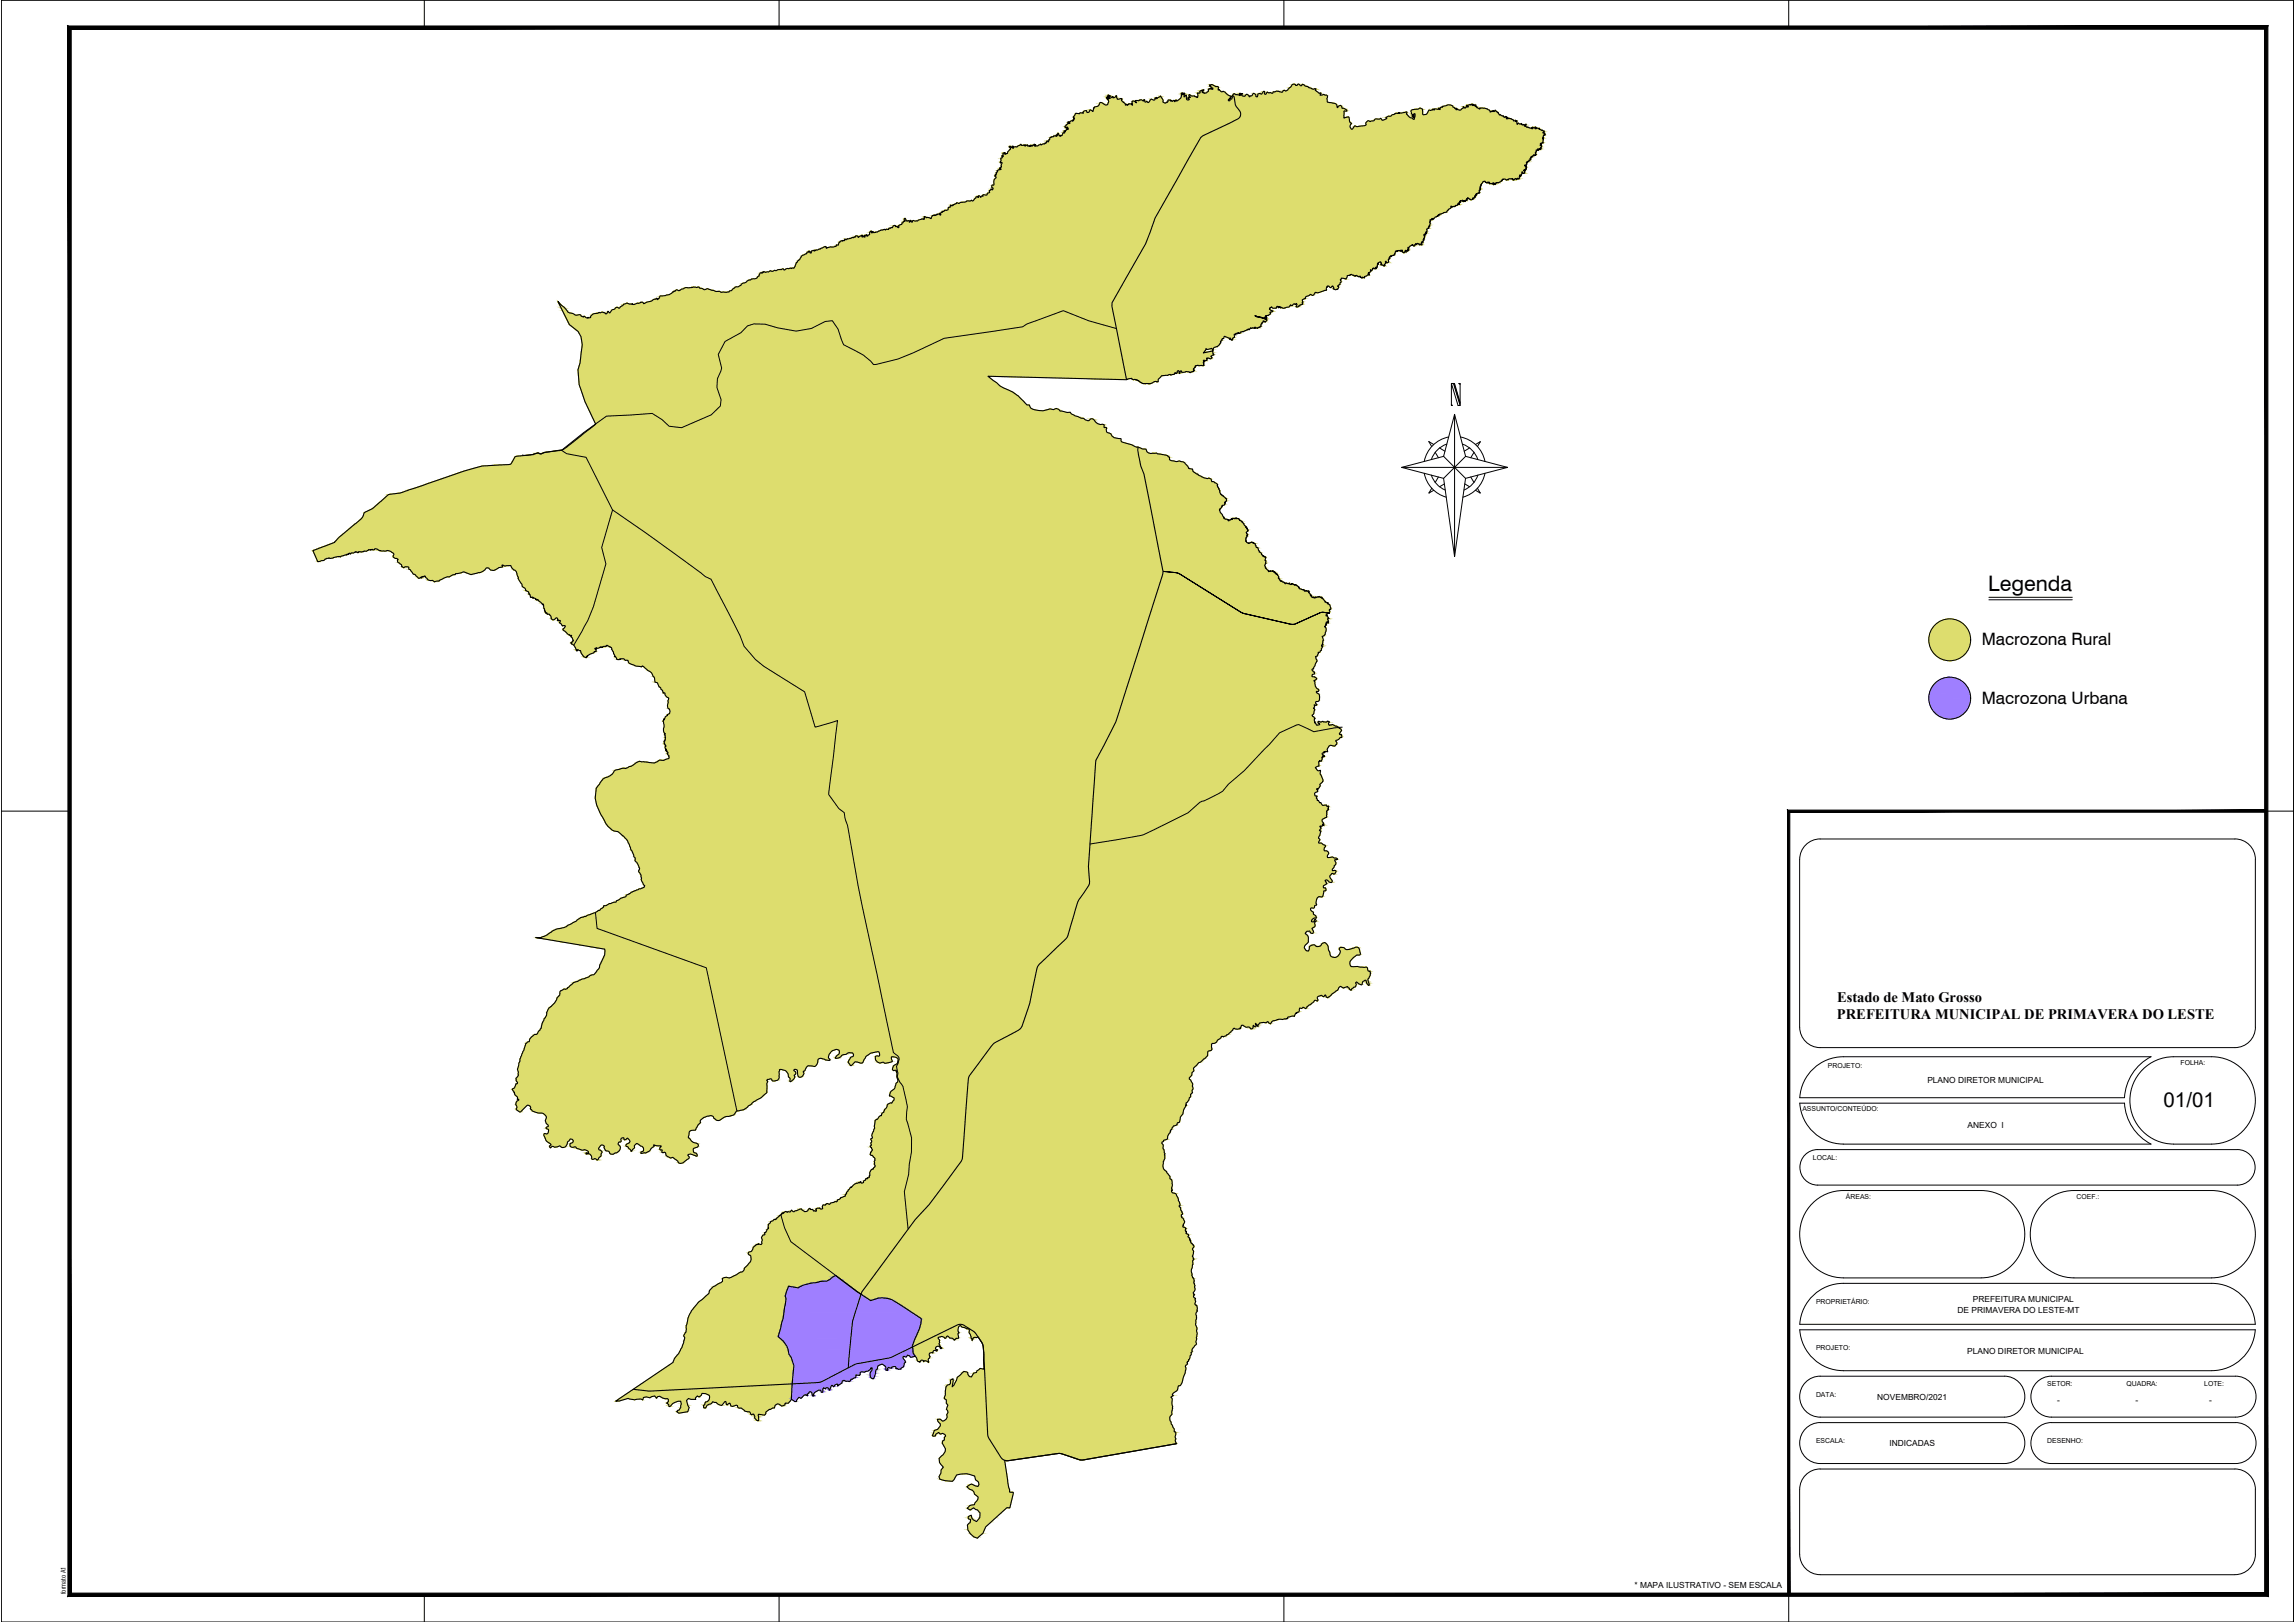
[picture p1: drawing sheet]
<svg xmlns="http://www.w3.org/2000/svg" width="841mm" height="594mm" viewBox="0 0 841 594" stroke-linecap="round" stroke-linejoin="round" font-family="sans-serif">
<defs><g id="words">
<text font-size="7.8" x="728.6" y="216.4">Legenda</text>
<text font-size="7.5" x="792.9" y="405.4">01/01</text>
<g font-size="6.3">
<text x="726.2" y="236.4">Macrozona Rural</text>
<text x="726.2" y="257.8">Macrozona Urbana</text>
</g>
<g font-size="5.3">
<text x="673.2" y="366.9">Estado de Mato Grosso</text>
<text x="673.2" y="373.1">PREFEITURA MUNICIPAL DE PRIMAVERA DO LESTE</text>
</g>
<g font-size="3.1">
<text x="706.3" y="396.6">PLANO DIRETOR MUNICIPAL</text>
<text x="721" y="413">ANEXO I</text>
<text x="723" y="477">PREFEITURA MUNICIPAL</text>
<text x="717.4" y="481.1">DE PRIMAVERA DO LESTE-MT</text>
<text x="720.9" y="496">PLANO DIRETOR MUNICIPAL</text>
<text x="687.9" y="512.6">NOVEMBRO/2021</text>
<text x="753.9" y="513.9">-</text>
<text x="782.6" y="513.9">-</text>
<text x="809.5" y="513.9">-</text>
<text x="692.4" y="529.6">INDICADAS</text>
<text x="599" y="581.8">* MAPA ILUSTRATIVO - SEM ESCALA</text>
</g>
<g font-size="2.5">
<text x="799.1" y="389.9">FOLHA:</text>
<text x="669.9" y="391.2">PROJETO:</text>
<text x="660.5" y="407">ASSUNTO/CONTEÚDO:</text>
<text x="664.4" y="424.7">LOCAL:</text>
<text x="676.5" y="439.1">ÁREAS:</text>
<text x="761" y="439.1">COEF.:</text>
<text x="665.5" y="477.6">PROPRIETÁRIO:</text>
<text x="665.5" y="494.6">PROJETO:</text>
<text x="750.3" y="507.7">SETOR:</text>
<text x="779.3" y="507.7">QUADRA:</text>
<text x="807.8" y="507.7">LOTE:</text>
<text x="665.5" y="511.5">DATA:</text>
<text x="665.5" y="528.5">ESCALA:</text>
<text x="750.3" y="528.5">DESENHO:</text>
</g>
<text font-size="2.4" x="24.1" y="583.9" transform="rotate(-90 24.1 583.9)">formato A1</text>
</g></defs>
<!-- layer: Macrozona Rural -->
<g fill="#dddd6e" stroke="#dddd6e" stroke-width=".37">
<path d="M473.9 30.9h.5z"/>
<path d="M443.2 31.2h.3z"/>
<path d="M445.8 31.7h.2z"/>
<path d="M481.5 32.7h.7z"/>
<path d="M440.9 32.9h.2z"/>
<path d="M440.8 32.9h.2z"/>
<path d="M470.6 33.1h.2z"/>
<path d="M468.5 33.5h.2z"/>
<path d="M448.1 33.5h.4z"/>
<path d="M463 33.5h.3z"/>
<path d="M440.6 33.9h.4z"/>
<path d="M465.3 33.9h.2z"/>
<path d="M441.7 34.1h7.5z"/>
<path d="M433.7 34.2h.4z"/>
<path d="M459.3 34.2h.3z"/>
<path d="M454.7 34.3h.5z"/>
<path d="M461.4 34.3h.4z"/>
<path d="M452.2 34.3h.3z"/>
<path d="M456.7 34.6h.4z"/>
<path d="M453.1 34.7h.3z"/>
<path d="M453.6 34.7h.3z"/>
<path d="M458.3 35.1h.2z"/>
<path d="M450.8 35.2h.3z"/>
<path d="M437.3 35.2h.4z"/>
<path d="M438.6 35.7h12.3z"/>
<path d="M410.7 36.1h.2z"/>
<path d="M435.7 36.6h14.4z"/>
<path d="M428.1 36.6l.3 .1z"/>
<path d="M428.7 36.7h.2z"/>
<path d="M415.1 37h.3z"/>
<path d="M420 37.3h.4z"/>
<path d="M403.1 37.6h.5z"/>
<path d="M413.8 38h.3z"/>
<path d="M539.3 38.2h.4z"/>
<path d="M540 38.5h.3z"/>
<path d="M540.4 38.7h.4z"/>
<path d="M540.9 39h.2z"/>
<path d="M537.3 39.2h.2z"/>
<path d="M528.2 39.3h.3z"/>
<path d="M542.9 39.6h.5z"/>
<path d="M543.6 39.6h.4z"/>
<path d="M533.4 39.7h.3z"/>
<path d="M524.9 40.1h.4z"/>
<path d="M547.1 40.6h.2z"/>
<path d="M397.7 40.6h.4z"/>
<path d="M546.6 40.7l.3 .1z"/>
<path d="M515.2 41h.3z"/>
<path d="M514.3 41.2h.4z"/>
<path d="M548.8 41.2h.3z"/>
<path d="M396 41.4h.3z"/>
<path d="M513.2 41.4h.3z"/>
<path d="M510.5 42h.3z"/>
<path d="M549.4 42.1h.4z"/>
<path d="M550.6 42.4h.3z"/>
<path d="M508.8 42.6h.3z"/>
<path d="M551.8 42.7h.2z"/>
<path d="M494 42.9h.2z"/>
<path d="M507.9 43h8.7z"/>
<path d="M493.2 43h1.1z"/>
<path d="M553.4 43.5h.3z"/>
<path d="M504.3 43.6h.3z"/>
<path d="M393.4 43.6h.4z"/>
<path d="M506.8 44h47.8z"/>
<path d="M501.4 44.3h.2z"/>
<path d="M555.7 44.3h.3z"/>
<path d="M559 45.6h.2z"/>
<path d="M497.5 46.4h61.8z"/>
<path d="M563.8 47.1h.3z"/>
<path d="M390.9 47.3h.3z"/>
<path d="M389.9 48h176z"/>
<path d="M389.9 48h.4z"/>
<path d="M565.5 48.7h.3z"/>
<path d="M565.9 49l.2-.1z"/>
<path d="M565.7 49.5h.2z"/>
<path d="M388.8 49.6h.3z"/>
<path d="M388.3 49.7l.3-.1z"/>
<path d="M385.4 50.1h.3z"/>
<path d="M385 50.3h.3z"/>
<path d="M383.6 51.6l.5 .1z"/>
<path d="M564.9 52.4h.4z"/>
<path d="M382.9 52.4l.4 .1z"/>
<path d="M564.5 52.6l.2 .1z"/>
<path d="M382.1 52.8h.7z"/>
<path d="M375.1 53.1h.2z"/>
<path d="M375.9 53.2h.2z"/>
<path d="M379.9 53.5h.3z"/>
<path d="M376.8 53.5h.2z"/>
<path d="M370 53.6h.2z"/>
<path d="M371.9 53.8h.5z"/>
<path d="M564.3 54.6h.3z"/>
<path d="M563.5 54.8l.3 .1z"/>
<path d="M563.5 54.8h.3z"/>
<path d="M562.9 54.9h.3z"/>
<path d="M368 55.9h.3z"/>
<path d="M562.2 56.7h.7z"/>
<path d="M561.9 57h.3z"/>
<path d="M560.5 58.6h.5z"/>
<path d="M559.8 59.1l.3 .1z"/>
<path d="M559.8 59.1h.3z"/>
<path d="M559 61l.2-.2z"/>
<path d="M366.6 61.2h.3z"/>
<path d="M559.1 61.8h.2z"/>
<path d="M366.2 62l.2 .1z"/>
<path d="M558.7 62.1h.3z"/>
<path d="M365.8 62.3h192.6z"/>
<path d="M365 63.3h192.7z"/>
<path d="M558.1 63.4h.4z"/>
<path d="M364.6 64.2l.3 .1z"/>
<path d="M557.2 64.2h.3l-.2 .3z"/>
<path d="M556.4 65.4h.3l-.1 .1z"/>
<path d="M550.8 65.7h.3z"/>
<path d="M555.6 65.7l.2 .1z"/>
<path d="M555.6 65.7h.3z"/>
<path d="M552.4 65.8l.3 .1z"/>
<path d="M551.9 65.9h.3z"/>
<path d="M551.9 65.9h.4z"/>
<path d="M554.5 65.9l.2 .1z"/>
<path d="M554.5 65.9h.3z"/>
<path d="M543.7 66.4h.2z"/>
<path d="M544.4 66.8h.2z"/>
<path d="M545.2 66.9h.3z"/>
<path d="M548.8 66.9l.2 .1z"/>
<path d="M548.8 66.9h.4z"/>
<path d="M548.3 67h.2z"/>
<path d="M544.8 66.9h.3z"/>
<path d="M545.8 67.1h.2z"/>
<path d="M548 67.2h.2z"/>
<path d="M546.3 67.2h.6z"/>
<path d="M546 67.2h.2z"/>
<path d="M547 67.2h.2z"/>
<path d="M547.5 67.5h.4z"/>
<path d="M547.3 67.5h.2z"/>
<path d="M363.1 69.4h.3z"/>
<path d="M542 70.6l.2 .1z"/>
<path d="M541.6 70.7h.3z"/>
<path d="M540.8 71.2l.3-.1z"/>
<path d="M360.3 71.3h.4z"/>
<path d="M358.5 71.7h.4z"/>
<path d="M359.6 71.9h.6z"/>
<path d="M357.8 72.1h.3z"/>
<path d="M539.6 72.8h.2z"/>
<path d="M538.8 73.1h.6z"/>
<path d="M537 73.3h.4z"/>
<path d="M354.8 73.6h.3z"/>
<path d="M536.4 73.6h.3z"/>
<path d="M536 73.6l.2 .1z"/>
<path d="M536 73.6h.4z"/>
<path d="M535.1 73.8l.1 .1z"/>
<path d="M353.6 74h181.4z"/>
<path d="M350.5 74.3h.4z"/>
<path d="M534.7 74.8h.2z"/>
<path d="M533.6 75.2l.3 .1z"/>
<path d="M533.6 75.2h.5z"/>
<path d="M532.7 75.6h.6z"/>
<path d="M532 75.6h.7z"/>
<path d="M347.7 75.9h.3z"/>
<path d="M346.2 77h.4z"/>
<path d="M345.2 77.5h.5z"/>
<path d="M527.6 78.3h.6z"/>
<path d="M344 78.4h.3z"/>
<path d="M527.3 78.6h.3z"/>
<path d="M342.9 78.8h.3z"/>
<path d="M342.1 78.9h.3z"/>
<path d="M340.2 79.7h.3z"/>
<path d="M525.3 80.1h.2z"/>
<path d="M337.8 80.2h.3z"/>
<path d="M525 80.1l.1 .2z"/>
<path d="M524.3 80.5l.1 .1z"/>
<path d="M524.3 80.5h.2z"/>
<path d="M334.6 80.8h.2z"/>
<path d="M333.5 80.8h.3z"/>
<path d="M335.7 80.9h.2z"/>
<path d="M327.6 82.6h.3z"/>
<path d="M325.8 83.6h.3z"/>
<path d="M324.7 84h.5z"/>
<path d="M323.9 84.1h.3z"/>
<path d="M322.7 84.4h200.2z"/>
<path d="M321.1 85h.3z"/>
<path d="M522.5 85.5h.2z"/>
<path d="M315.6 86.2h.4z"/>
<path d="M313.7 86.4h.2z"/>
<path d="M316.7 86.5h.3z"/>
<path d="M316.3 86.7h.2z"/>
<path d="M311.2 87.4h.3z"/>
<path d="M310.6 87.5h.3z"/>
<path d="M309.5 87.6h.3z"/>
<path d="M308.3 88.2h.4z"/>
<path d="M521.3 88.6l.2 .1z"/>
<path d="M519 89.3h.3z"/>
<path d="M520.9 89.6h.2z"/>
<path d="M520.7 89.6h.2z"/>
<path d="M306.5 89.8h.6z"/>
<path d="M517.9 89.9h.6l-.1 .2z"/>
<path d="M306 90.2h.2z"/>
<path d="M302.2 90.4h.3z"/>
<path d="M304.3 90.4h.3z"/>
<path d="M301.7 90.6h1.2z"/>
<path d="M516 90.6h.4z"/>
<path d="M303.3 90.7h.3z"/>
<path d="M515.9 91.2h.3z"/>
<path d="M300.1 91.3h.3z"/>
<path d="M515.8 91.6h.3z"/>
<path d="M298.5 91.6l.2 .1z"/>
<path d="M512.9 91.8h.3z"/>
<path d="M512.1 91.9h.2z"/>
<path d="M511.6 92h.3z"/>
<path d="M514.2 92.5l.3 .1z"/>
<path d="M514.2 92.5h.4z"/>
<path d="M509.7 93.7h.3z"/>
<path d="M509.5 94h.2z"/>
<path d="M508.1 96.2h.4z"/>
<path d="M506.1 97h.3z"/>
<path d="M507.1 97.4h.3z"/>
<path d="M504.2 98h.4z"/>
<path d="M290.3 98.2h.3z"/>
<path d="M289.6 98.2h.3z"/>
<path d="M288.2 98.4h.7z"/>
<path d="M503.4 98.4h.4z"/>
<path d="M503.8 98.4h.3z"/>
<path d="M286.6 98.5h.4z"/>
<path d="M285.5 98.7h.2z"/>
<path d="M283.7 99.1h.4z"/>
<path d="M502.4 98.9l.3 .2z"/>
<path d="M502.4 98.9h.4l-.1 .2z"/>
<path d="M279.7 99.5h.3z"/>
<path d="M278.8 99.9h.3z"/>
<path d="M501.4 100h.3z"/>
<path d="M501.6 100.7h.2z"/>
<path d="M495.6 100.7h.3z"/>
<path d="M494.2 100.9h.4z"/>
<path d="M496.7 100.9h.4z"/>
<path d="M498.5 101.3h1.6z"/>
<path d="M497.5 101.2h.7z"/>
<path d="M499.3 101.6h.2z"/>
<path d="M498.9 101.7h.3z"/>
<path d="M499.7 101.7h.3z"/>
<path d="M275.8 102.2h.7z"/>
<path d="M493 102.1l.3 .1z"/>
<path d="M493 102.1h.4z"/>
<path d="M274.4 102.6h.5z"/>
<path d="M269.7 105.1h.3z"/>
<path d="M254.2 105.1h.3z"/>
<path d="M255.9 105.1h.3z"/>
<path d="M253.4 105.3h.3z"/>
<path d="M487.4 105.3h.3z"/>
<path d="M487.4 105.3h.4z"/>
<path d="M251.4 105.3h.3z"/>
<path d="M259.1 105.8h.3z"/>
<path d="M489.8 105.9l.3 .1z"/>
<path d="M489.8 105.9h.4z"/>
<path d="M489 106l.5 .1z"/>
<path d="M489 106h.7z"/>
<path d="M247.8 106.2h.4z"/>
<path d="M485.6 106.3h.3z"/>
<path d="M267.6 106.5h.2z"/>
<path d="M246.9 106.6l.3 .1z"/>
<path d="M263.2 106.7h.5z"/>
<path d="M262.7 106.7h.2z"/>
<path d="M264.8 107h.4z"/>
<path d="M482.4 107.2h.9z"/>
<path d="M480.6 108h.8z"/>
<path d="M242.1 108.4h.7z"/>
<path d="M240.5 109.3h.3z"/>
<path d="M239.9 109.6h.4z"/>
<path d="M234.9 110.7h.2z"/>
<path d="M233.6 111.1h.2z"/>
<path d="M231.2 111.4h.2z"/>
<path d="M473.1 112h.4z"/>
<path d="M475.8 112h.4z"/>
<path d="M475.1 112.4l.3 .1z"/>
<path d="M475.1 112.4h.4z"/>
<path d="M471.7 112.5h.4z"/>
<path d="M226.1 112.6h.2z"/>
<path d="M469.1 112.5h.3z"/>
<path d="M466.3 112.7h1.6z"/>
<path d="M469.4 112.6h.3z"/>
<path d="M466.5 112.9h.5z"/>
<path d="M467.4 112.9h.3z"/>
<path d="M470 112.8h.8z"/>
<path d="M225 113.4h240.3z"/>
<path d="M220.6 114.4h.2z"/>
<path d="M219.4 114.5h.3z"/>
<path d="M211.8 115.4h.9z"/>
<path d="M463.9 115.5h.5z"/>
<path d="M214 115.9h.2z"/>
<path d="M461.2 116h.4z"/>
<path d="M461 116.1h.4z"/>
<path d="M462.7 116.5h.5z"/>
<path d="M463.8 116.7h.2z"/>
<path d="M463.3 117.7h.6z"/>
<path d="M460.8 120.1h.2z"/>
<path d="M460.2 120.1h.3z"/>
<path d="M459.4 120.2h.4z"/>
<path d="M458.5 120.2h.4z"/>
<path d="M457.6 120.5h.3z"/>
<path d="M456.9 120.8h.3z"/>
<path d="M455.3 121.4h.4z"/>
<path d="M454.8 121.6h.3z"/>
<path d="M454.1 122h.3z"/>
<path d="M453 122.1h.6z"/>
<path d="M452.4 122.4l.5 .1z"/>
<path d="M450.7 124.3h.2z"/>
<path d="M451.3 124.3h.4z"/>
<path d="M445.8 127h.3z"/>
<path d="M442.2 127.9h.6z"/>
<path d="M444.2 127.8l.3 .4z"/>
<path d="M444.2 127.8h.4l-.1 .4z"/>
<path d="M443.6 128.7l.9-.2z"/>
<path d="M443.3 131.3l.2 .1z"/>
<path d="M443.3 131.3h.5z"/>
<path d="M441.3 132.1h.5z"/>
<path d="M439.7 133.9h.3z"/>
<path d="M439.7 133.9h.4z"/>
<path d="M440.6 133.9h.4z"/>
<path d="M439.1 133.9l.3 .1z"/>
<path d="M439.1 133.9h.5z"/>
<path d="M436.3 136.2h.4z"/>
<path d="M433.2 136.3l.4 .1z"/>
<path d="M433.2 136.3h.5z"/>
<path d="M435.9 136.4l.3 .1z"/>
<path d="M430.9 136.7h.4z"/>
<path d="M432 136.7l.4 .1z"/>
<path d="M432 136.7h.4z"/>
<path d="M429.9 137.1l.4 .1z"/>
<path d="M428.9 137.2h.5z"/>
<path d="M427.6 137.5h.2z"/>
<path d="M410.8 139h2.3z"/>
<path d="M415.2 139.1h.3z"/>
<path d="M424.1 139.8h.3z"/>
<path d="M419 140.5h.2z"/>
<path d="M421 140.5h.5z"/>
<path d="M386.6 149.8h.9z"/>
<path d="M384.5 149.9h.7z"/>
<path d="M391.1 151.1h1.1z"/>
<path d="M399.7 153.4h.7z"/>
<path d="M403.3 155.5h1.2z"/>
<path d="M416.5 163.8h.7z"/>
<path d="M418.9 164.5h.8z"/>
<path d="M422.3 166h.4z"/>
<path d="M423.1 166h.8z"/>
<path d="M198.3 166.3h226.4z"/>
<path d="M431.7 169h.8z"/>
<path d="M183.9 170.3h250.9z"/>
<path d="M168.6 173.1h269z"/>
<path d="M442.8 175.1h.3z"/>
<path d="M444.1 176.4h.5z"/>
<path d="M445.2 176.8h.2z"/>
<path d="M146.6 180.6h300.6z"/>
<path d="M448 185.1h.4z"/>
<path d="M453.2 189.9h.3z"/>
<path d="M453.6 190h.2z"/>
<path d="M456.5 193l.2-.1z"/>
<path d="M458.8 198.7l.3-.1z"/>
<path d="M459.3 198.9h.2z"/>
<path d="M460.7 200.6h.2z"/>
<path d="M115.7 201.3h19.3z"/>
<path d="M135.4 201.4h.3z"/>
<path d="M136.6 201.4h.3z"/>
<path d="M139.2 201.7h.3z"/>
<path d="M140.6 201.8h.9z"/>
<path d="M133.9 201.9h.4z"/>
<path d="M132.7 202h.4z"/>
<path d="M132.2 202.1l.3 .1z"/>
<path d="M132.2 202.1h.3z"/>
<path d="M131 202.4h.3z"/>
<path d="M129 202.5h.6z"/>
<path d="M462.7 203.7h.4z"/>
<path d="M463.3 203.9h.2z"/>
<path d="M123.6 203.9h.4z"/>
<path d="M124.7 203.9h.2z"/>
<path d="M119.1 204.7h.4z"/>
<path d="M116.4 205.7h.4z"/>
<path d="M184.7 207.2h.7z"/>
<path d="M147.2 207.6h37z"/>
<path d="M179.8 208.8h1.5z"/>
<path d="M466.3 209.1h.2z"/>
<path d="M465.1 209.2h.3z"/>
<path d="M171.2 209.9h3.6z"/>
<path d="M467.7 210.4h.4z"/>
<path d="M172.1 210.3l.5 .2z"/>
<path d="M172.1 210.3h1.2l-.7 .2z"/>
<path d="M155 211.1l.3 .1z"/>
<path d="M155 211.1h.3z"/>
<path d="M154.6 211.2l.3 .1z"/>
<path d="M154.6 211.2h.3z"/>
<path d="M154.3 211.6h.3z"/>
<path d="M157.4 212.6h1.2z"/>
<path d="M160.4 212.8h.3z"/>
<path d="M469.5 212.9h.3z"/>
<path d="M159 212.9h.7z"/>
<path d="M470 213.2h.5z"/>
<path d="M472.2 213.7h.2z"/>
<path d="M472.4 213.8h.3z"/>
<path d="M474.4 214.1h.3z"/>
<path d="M476.3 215.7h.3z"/>
<path d="M477.5 216h.2z"/>
<path d="M479.1 216.5h.4z"/>
<path d="M480.2 218l.3-.1z"/>
<path d="M483.3 218.6h.4z"/>
<path d="M481.8 218.8l.3-.2z"/>
<path d="M484.1 218.8l.2-.1z"/>
<path d="M194.4 218.7h.7z"/>
<path d="M484.1 218.9h.3z"/>
<path d="M195.3 219.1h.4z"/>
<path d="M196.2 219.4h.3z"/>
<path d="M486.5 220.8h.2z"/>
<path d="M202.6 227h.3z"/>
<path d="M204.4 227.2h.5z"/>
<path d="M486.2 228.1h.6z"/>
<path d="M206 229.2h.3z"/>
<path d="M207.1 229.2h278.6z"/>
<path d="M207.4 231.6h278.3z"/>
<path d="M208.4 232.5h277z"/>
<path d="M484.5 236.2l.3 .1z"/>
<path d="M221.6 236.8h.2z"/>
<path d="M220.5 237.1h.3z"/>
<path d="M219.7 237.1l.4 .1z"/>
<path d="M219.7 237.1h.4z"/>
<path d="M218.8 237.4h.3z"/>
<path d="M212.4 238.3h.3z"/>
<path d="M211.3 238.3h.3z"/>
<path d="M483.3 238.9h.3z"/>
<path d="M214.4 240.7h.6z"/>
<path d="M226.2 241.5h.3z"/>
<path d="M226.2 241.5h.6z"/>
<path d="M229.1 241.9h.3z"/>
<path d="M232.2 243.6h249.7z"/>
<path d="M232.6 243.8h249.3z"/>
<path d="M234.9 244.2h.2z"/>
<path d="M481 245h.4z"/>
<path d="M481.3 247.9h.4z"/>
<path d="M243 253.8h.4z"/>
<path d="M482.6 256.9h.4z"/>
<path d="M481.9 258.2h.6z"/>
<path d="M243.2 263.3l.3 .2z"/>
<path d="M486.4 264.2h.4z"/>
<path d="M483.2 264.2h.2z"/>
<path d="M484.5 264.3h.4z"/>
<path d="M243.2 265h239z"/>
<path d="M488.1 265.4h.3z"/>
<path d="M489.4 266h.4z"/>
<path d="M243.5 268.7h247.4z"/>
<path d="M243.4 271.3l.3 .1z"/>
<path d="M488.7 273.2h.5z"/>
<path d="M486.1 275.2l.4 .1z"/>
<path d="M485.4 275.3l.2 .2z"/>
<path d="M485.4 275.3h.3z"/>
<path d="M484.8 275.8h.3z"/>
<path d="M485.1 276.9l.3 .1z"/>
<path d="M241.7 278.4h.4z"/>
<path d="M241.4 278.6h242.9z"/>
<path d="M483.8 278.6h.5z"/>
<path d="M234.2 278.9h.3z"/>
<path d="M235.2 279.1h1z"/>
<path d="M228.2 281.4h.6z"/>
<path d="M483.4 282.3h.4z"/>
<path d="M224.8 282.9h259z"/>
<path d="M482.7 288.9h.3z"/>
<path d="M482.7 289.2h.2z"/>
<path d="M482.2 291.5h.4z"/>
<path d="M485.8 294.9h.3z"/>
<path d="M485.2 294.9h.5z"/>
<path d="M486.8 295.2v.2z"/>
<path d="M486.5 295.4h.4z"/>
<path d="M484.9 302l.3 .1z"/>
<path d="M483.7 302.6h.5z"/>
<path d="M483.7 302.9l.3-.1z"/>
<path d="M483.6 304.3h.2z"/>
<path d="M224.9 304.3h258.7z"/>
<path d="M483.8 308.8h.4z"/>
<path d="M488 313.9h.4z"/>
<path d="M489 318.8h.2z"/>
<path d="M488.6 320.1l.3 .1z"/>
<path d="M488.6 320.1h.4z"/>
<path d="M487.5 323.2h.5z"/>
<path d="M485.3 325.2h.3z"/>
<path d="M234.2 325.6h.5z"/>
<path d="M233.3 325.9h252.6z"/>
<path d="M225 330.4h.4z"/>
<path d="M223.3 330.9l.5 .1z"/>
<path d="M480.9 332.5h.6z"/>
<path d="M481.9 336.2h.4z"/>
<path d="M212.2 336.5h269z"/>
<path d="M481.8 336.8h.3z"/>
<path d="M209.1 338.5h272.7z"/>
<path d="M204.6 340.1h.3z"/>
<path d="M204 340.3h276.9z"/>
<path d="M479.2 341.1h.4z"/>
<path d="M480.5 341.8h.6z"/>
<path d="M196.3 343.4h.3z"/>
<path d="M197.7 343.4h.4z"/>
<path d="M481.4 346.1l.3-.1z"/>
<path d="M496.8 346.9h.6z"/>
<path d="M491.2 347h.5z"/>
<path d="M497.4 349.8h.8z"/>
<path d="M497 354h.5z"/>
<path d="M501.9 355.8h.2z"/>
<path d="M217 357.1h.3z"/>
<path d="M498.5 360.6h.6z"/>
<path d="M501.4 360.8l.2 .1z"/>
<path d="M501.4 360.8h.4z"/>
<path d="M492.1 361.8h.4z"/>
<path d="M206.6 362.3h.3z"/>
<path d="M494.8 362.5l.3 .1z"/>
<path d="M494.8 362.5h.3z"/>
<path d="M484.8 365l.3 .1z"/>
<path d="M484.8 365h.4z"/>
<path d="M486.2 365.3l.3 .1z"/>
<path d="M486.2 365.3h.4z"/>
<path d="M482.3 366.5h.6z"/>
<path d="M476.4 369.2h.8z"/>
<path d="M478.3 369.3l.3 .1z"/>
<path d="M478.3 369.3h.3z"/>
<path d="M474.9 371h.3z"/>
<path d="M471.3 373.1h.4z"/>
<path d="M469.3 373.3h1z"/>
<path d="M466.6 373.8h.4z"/>
<path d="M199.1 374.1h267.1z"/>
<path d="M463.4 374.5h.7z"/>
<path d="M465.3 374.8l.2 .2z"/>
<path d="M465.3 374.8h.4l-.2 .2z"/>
<path d="M459.7 376h.5z"/>
<path d="M456.5 376.1h.8z"/>
<path d="M452.9 376.9h.9z"/>
<path d="M197.5 377.6h253.9z"/>
<path d="M195 379.6h252.6z"/>
<path d="M447.9 379.6h.8z"/>
<path d="M321.2 386.8h.4z"/>
<path d="M306.2 387.6h.7z"/>
<path d="M190.3 389.2h109.3z"/>
<path d="M321.8 389.1h1.4l-.5 .2z"/>
<path d="M315.2 389.3h.8z"/>
<path d="M324.1 389.3l.3 .2z"/>
<path d="M324.1 389.3h1z"/>
<path d="M311.6 390.2l.4 .1z"/>
<path d="M311.6 390.2h.5z"/>
<path d="M327.4 392h.4z"/>
<path d="M292.8 394.5h.8z"/>
<path d="M283.1 395.9h.5z"/>
<path d="M283.1 395.9h.7z"/>
<path d="M289.4 396l.4 .1z"/>
<path d="M289.4 396h.6z"/>
<path d="M326 401.4h.3z"/>
<path d="M189.7 402.3h88.7z"/>
<path d="M190 402.7h87.7z"/>
<path d="M326.3 404h.2z"/>
<path d="M434.5 404.7l.2 .1z"/>
<path d="M190.4 407.2h.3z"/>
<path d="M322.6 408.7h.2z"/>
<path d="M259.4 408.8h.3z"/>
<path d="M266.4 408.9h.7z"/>
<path d="M322.1 409.2h110.5z"/>
<path d="M262.8 410.4h.7z"/>
<path d="M431.5 411.2h.5z"/>
<path d="M199.5 415.2l.6 .1z"/>
<path d="M228.8 417.4h.3z"/>
<path d="M226.9 418.2l.5 .1z"/>
<path d="M241 419.7h.4z"/>
<path d="M203.3 420.2h.2z"/>
<path d="M209.6 420.2h.4z"/>
<path d="M242 421.1l.2 .1z"/>
<path d="M242 421.1h.5z"/>
<path d="M242.5 422.1l.4 .1z"/>
<path d="M242.5 422.1h.8z"/>
<path d="M236.2 422.2h.4z"/>
<path d="M236.2 422.2h.6z"/>
<path d="M234.9 422.4h.6z"/>
<path d="M214.9 422.7h.3z"/>
<path d="M223.7 422.6h1.2z"/>
<path d="M255 423.4h.5z"/>
<path d="M217.1 424.6h.3z"/>
<path d="M319.7 428.2h.4z"/>
<path d="M317.6 431.7l.3 .1z"/>
<path d="M314.1 433.4h115.4z"/>
<path d="M313.6 433.5h115.9z"/>
<path d="M311.7 434.9h.3z"/>
<path d="M429.3 436h.3z"/>
<path d="M310.1 437.3h120.9z"/>
<path d="M306 440.1h.3z"/>
<path d="M303 440.9h.4z"/>
<path d="M301.6 441.3h.5z"/>
<path d="M299.6 442.5h.5z"/>
<path d="M300.1 442.5h.3z"/>
<path d="M296.6 442.6h.3z"/>
<path d="M293.4 442.8h.2z"/>
<path d="M301.1 442.8h131.5z"/>
<path d="M297.4 443h.4z"/>
<path d="M299.1 443.2h133.7z"/>
<path d="M291.8 443.4h2.5z"/>
<path d="M287.8 443.8h.4z"/>
<path d="M288.8 443.8h.3z"/>
<path d="M286.6 444.3l.1 .1z"/>
<path d="M284.1 446.5l.3 .1z"/>
<path d="M283.7 446.6l.3 .1z"/>
<path d="M283.3 447h150.6z"/>
<path d="M277.9 455.5l.2 .1z"/>
<path d="M271.4 465.9h.5z"/>
<path d="M292.3 471.7h.3z"/>
<path d="M317.6 475.4h4.3l-2.5 .9z"/>
<path d="M438.3 478.1h.2z"/>
<path d="M354.2 486.7h.2z"/>
<path d="M354.2 486.7h.4z"/>
<path d="M357.7 489.9h.2z"/>
<path d="M348 490.1h.4z"/>
<path d="M350.6 490.2h.3z"/>
<path d="M349.6 490.7h.4l-.2 .2z"/>
<path d="M356.2 490.5l.1 .4z"/>
<path d="M356.2 490.5h.2l-.1 .4z"/>
<path d="M344.6 493.7h.5l-.2 .2z"/>
<path d="M342.8 494.6l.5 .1z"/>
<path d="M341.4 495.4l.5 .1z"/>
<path d="M338.5 498.6h.2z"/>
<path d="M336.8 498.7h.3z"/>
<path d="M359.2 501.2l1.1 .2h-1.4z"/>
<path d="M353 502.5l.2-.2 1.1 .2z"/>
<path d="M348.8 505.2l.4-.2 .1 .2z"/>
<path d="M256.1 511.6h.2z"/>
<path d="M236.9 511.6h1.8l-.4 .3z"/>
<path d="M242.9 512.1h11.9z"/>
<path d="M243.6 512.3h.8z"/>
<path d="M253.2 512.5h1.8z"/>
<path d="M232.4 512.7h.3z"/>
<path d="M235 512.4l.5 .3z"/>
<path d="M235 512.4h.6l-.1 .3z"/>
<path d="M225.7 513.1h1.3z"/>
<path d="M261.8 513.6h.6z"/>
<path d="M287.8 513.9h1.1z"/>
<path d="M286.3 514.9h.7z"/>
<path d="M268.3 515.1h.3z"/>
<path d="M245.1 515h.6z"/>
<path d="M283.2 515.7h.6z"/>
<path d="M270.7 515.7h.9z"/>
<path d="M282 516.2h.4z"/>
<path d="M273.9 517.1h.6z"/>
<path d="M248.4 517.4h1.8l-1.4 .2z"/>
<path d="M275.3 518.1h.2z"/>
<path d="M278.3 518h2.2l-.3 .2z"/>
<path d="M343.5 519.8h1.2z"/>
<path d="M344.4 525.1h.7z"/>
<path d="M341.7 525.8h1.1z"/>
<path d="M396.1 534.7h.7z"/>
<path d="M368.7 535h.8z"/>
<path d="M346.3 542.3h2.9z"/>
<path d="M355.7 543.7h.6z"/>
<path d="M369.3 552.2h.8z"/>
<path d="M355.5 555.1h.4z"/>
<path d="M356.9 562.9h1.7z"/>
<path d="M713.7 226.7h1.6z"/>
<path d="M712.9 241.8h3.2z"/>
<path d="M475.8 30.8l.2 .1zM475.7 30.9h.3z"/>
<path d="M473.9 30.9h.6zM473.8 30.9h.7z"/>
<path d="M475.7 30.9h.4zM475.5 30.9h.6z"/>
<path d="M473.8 30.9h.8zM473.7 30.9h.9z"/>
<path d="M477.4 30.9l.3 .1zM477.2 31h.5z"/>
<path d="M477.2 31h.5zM477.1 31h.6z"/>
<path d="M473.7 30.9l1 .1zM473.5 31h1.2z"/>
<path d="M444.1 31h.2zM443.8 31h.5z"/>
<path d="M443.8 31h.5zM443.8 31h.5z"/>
<path d="M475.5 30.9l.8 .2zM475.5 30.9l.8 .2z"/>
<path d="M477.1 31l.8 .1zM477.1 31l.8 .1z"/>
<path d="M473.5 31l1.2 .2zM473.5 31l1.2 .2z"/>
<path d="M475.5 31.1l.9 .1zM475.5 31.1l.9 .1z"/>
<path d="M443.8 31l.7 .2zM443.8 31l.7 .2h-.8z"/>
<path d="M473.4 31.2h1.4zM473.4 31.2h1.4z"/>
<path d="M443.7 31.2h.9zM443.7 31.2h.9z"/>
<path d="M475.5 31.2l.9 .1zM475.2 31.3h1.2z"/>
<path d="M475.2 31.3h1.2zM475 31.3h1.4z"/>
<path d="M473.4 31.2l1.5 .1zM473.4 31.2l1.5 .1z"/>
<path d="M475 31.3h1.5zM475 31.3h1.5z"/>
<path d="M473.4 31.3h1.6zM473.4 31.3h1.6z"/>
<path d="M443.7 31.2l1.1 .1zM443.5 31.3h1.3z"/>
<path d="M477.1 31.1l1 .3-.2-.3zM477.1 31.1l1 .3h-1.1zM477 31.4h1.1zM477 31.4h1.1z"/>
<path d="M443.5 31.3l1.4 .1zM443.5 31.3l1.4 .1z"/>
<path d="M443.2 31.2l.3 .2zM443.2 31.2l.3 .2z"/>
<path d="M443.5 31.4h1.4zM443.5 31.4h1.4z"/>
<path d="M443.3 31.4h.2zM443.3 31.4h.2z"/>
<path d="M443.3 31.4h1.7zM443.3 31.4h1.7z"/>
<path d="M477 31.4h1.2zM476.8 31.4h1.4z"/>
<path d="M473.4 31.3l3.4 .1zM473.4 31.3l3.4 .1z"/>
<path d="M473.3 31.4l5 .1zM473.3 31.4l5 .1z"/>
<path d="M443.3 31.4l1.8 .1zM443.3 31.4l1.8 .1z"/>
<path d="M473.3 31.5h5zM473.3 31.5h5z"/>
<path d="M473.2 31.5l5.3 .1zM473.2 31.5l5.3 .1z"/>
<path d="M473.2 31.6h5.6zM473.2 31.6h5.6z"/>
<path d="M443.3 31.5l2.1 .2zM443.3 31.5l2.1 .2z"/>
<path d="M473.2 31.6l5.8 .1zM473.2 31.6l5.8 .1z"/>
<path d="M443.4 31.7h2.1zM443.4 31.7h2.1z"/>
<path d="M445.8 31.7h.3zM445.7 31.7h.4z"/>
<path d="M443.4 31.7h2.3zM443.4 31.7h2.3z"/>
<path d="M473.1 31.7h6.2zM473.1 31.7h6.2z"/>
<path d="M443.5 31.7l2.7 .1zM443.5 31.7l2.7 .1z"/>
<path d="M473.1 31.7l6.2 .1zM473.1 31.7l6.2 .1z"/>
<path d="M443.7 31.8h2.5zM443.7 31.8h2.5z"/>
<path d="M443.7 31.8l2.8 .1zM443.7 31.8l2.8 .1z"/>
<path d="M443.9 31.9h2.6zM443.9 31.9h2.6z"/>
<path d="M473.1 31.8l6.3 .2-.1-.2zM473.1 31.8l6.3 .2h-6.5z"/>
<path d="M472.9 32h6.5zM472.8 32h6.6z"/>
<path d="M472.8 32h6.8zM472.7 32h6.9z"/>
<path d="M443.9 31.9l2.6 .2v-.2zM443.9 31.9l2.6 .2z"/>
<path d="M472.7 32l7 .1zM472.7 32l7 .1z"/>
<path d="M444.1 32.1l2.4 .1zM444.1 32.1l2.4 .1z"/>
<path d="M472.6 32.1l7.3 .1zM472.6 32.1l7.3 .1z"/>
<path d="M472.5 32.2h7.7zM472.5 32.2h7.7z"/>
<path d="M472.5 32.2l7.8 .1zM472.5 32.2l7.8 .1z"/>
<path d="M444.2 32.2h2.3zM444.2 32.2l2.3 .1z"/>
<path d="M472.4 32.3h8.1zM472.4 32.3h8.1z"/>
<path d="M444.2 32.3h2.3zM444.2 32.3l2.2 .1z"/>
<path d="M444.5 32.4h1.9zM444.5 32.4h1.9z"/>
<path d="M472.4 32.3l8.2 .1zM472.4 32.3l8.2 .1h-8.3z"/>
<path d="M443.7 32.5h.3zM443.5 32.5h.2zM443.5 32.5h.2z"/>
<path d="M481.7 32.5h.3zM481.7 32.5h.3z"/>
<path d="M472.3 32.4l8.4 .1zM472.3 32.4l8.4 .1z"/>
<path d="M472.2 32.5l8.7 .1zM472.2 32.5l8.7 .1z"/>
<path d="M481.7 32.5l.6 .1zM481.5 32.6h.8z"/>
<path d="M443.5 32.5l.6 .1zM443.5 32.5l.6 .1h-.8z"/>
<path d="M443.1 32.5l.2 .1zM443.1 32.5l.2 .1z"/>
<path d="M443.3 32.6l.9 .1zM443.3 32.6l.9 .1z"/>
<path d="M443 32.6l.3 .1zM442.9 32.7h.4z"/>
<path d="M444.5 32.4l1.9 .3v-.3zM444.5 32.4l1.9 .3h-1.9z"/>
<path d="M472.2 32.6l9 .1zM472.1 32.7h9.1z"/>
<path d="M481.5 32.6h.8zM481.5 32.6l.7 .1zM481.2 32.7h1z"/>
<path d="M472.1 32.7h9.1zM472.1 32.7h9.1z"/>
<path d="M444.5 32.7h1.9zM444.4 32.7h2z"/>
<path d="M444.4 32.7h2zM444.3 32.7h2.1z"/>
<path d="M442.9 32.7h1.3zM442.9 32.7h1.3z"/>
<path d="M444.3 32.7h2.1zM444.2 32.7h2.2z"/>
<path d="M442.9 32.7h1.3zM442.9 32.7h1.3z"/>
<path d="M472.1 32.7h10.1zM472.1 32.7l10 .1z"/>
<path d="M472 32.8h10.1zM472 32.8l10 .1z"/>
<path d="M446.6 32.9h.2zM446.4 32.9h.4z"/>
<path d="M442.8 32.7l3.6 .2v-.2zM442.8 32.7l3.6 .2h-3.6z"/>
<path d="M442.8 32.9l4.1 .1zM442.8 32.9l4.1 .1z"/>
<path d="M442.8 33h4.1zM442.8 33h4.1z"/>
<path d="M471.9 32.9h10.1zM471.7 33h10.3z"/>
<path d="M440.8 32.9l.2 .2zM440.6 33.1h.4z"/>
<path d="M471.7 33l10.3 .1zM471.7 33.1h10.3z"/>
<path d="M440.6 33.1h.4zM440.4 33.1h.6z"/>
<path d="M470.6 33.1h.3zM470.6 33.1h.3z"/>
<path d="M440.4 33.1h.6zM440.3 33.1h.7z"/>
<path d="M470.6 33.1h.3zM470.3 33.1h.6z"/>
<path d="M440.3 33.1h.7zM440.1 33.2h.9z"/>
<path d="M471.7 33.1l10.5 .1zM471.5 33.2h10.7z"/>
<path d="M471.5 33.2h10.7zM471.5 33.2h10.7z"/>
<path d="M442.8 33l4.3 .3-.2-.3zM442.8 33l4.3 .3h-4.3z"/>
<path d="M470.3 33.1l.7 .2zM470.3 33.1l.7 .2h-.8z"/>
<path d="M471.5 33.2l10.8 .1zM471.3 33.3h11z"/>
<path d="M470.2 33.3h.8zM470.2 33.3h.8z"/>
<path d="M440.1 33.2h.9zM439.9 33.3h1z"/>
<path d="M471.3 33.3h11zM471.3 33.3h11z"/>
<path d="M470.2 33.3h1.1zM470.2 33.3h1.1z"/>
<path d="M440.6 33.3h.3zM440.6 33.3h.3z"/>
<path d="M439.9 33.3h.7zM439.9 33.3h.7z"/>
<path d="M442.8 33.3l4.5 .1zM442.8 33.3l4.5 .1z"/>
<path d="M470.2 33.3l12.2 .1zM470.1 33.4h12.3z"/>
<path d="M440.7 33.3l.2 .1zM440.7 33.3h.2z"/>
<path d="M470.1 33.4h12.3zM470.1 33.4h12.3z"/>
<path d="M467.9 33.4h.2zM467.6 33.4h.5z"/>
<path d="M442.8 33.4h4.5zM442.7 33.4h4.6z"/>
<path d="M467.6 33.4l.6 .1zM467.6 33.5h.6z"/>
<path d="M467.6 33.5h.8zM467.6 33.5h.8z"/>
<path d="M468.5 33.5h.2zM468.4 33.5h.3z"/>
<path d="M467.6 33.5h.8zM467.6 33.5h.8z"/>
<path d="M439.9 33.3h.7zM439.7 33.5h.9z"/>
<path d="M470.1 33.4l12.5 .2zM470.1 33.4l12.5 .2z"/>
<path d="M442.7 33.4l4.8 .2zM442.7 33.4l4.8 .2z"/>
<path d="M467.6 33.5l1.3 .1zM467.4 33.6h1.5z"/>
<path d="M439.7 33.5h.9zM439.7 33.5l.8 .1z"/>
<path d="M442.6 33.6h5zM442.6 33.6h5z"/>
<path d="M470 33.6h12.7zM470 33.6h12.7z"/>
<path d="M463 33.5l.4 .1zM463 33.5l.4 .1z"/>
<path d="M448.1 33.5l.5 .1zM447.8 33.6h.8z"/>
<path d="M442.6 33.6h5.2zM442.5 33.6h5.3z"/>
<path d="M447.8 33.6h.8zM447.8 33.6h.8z"/>
<path d="M442.5 33.6h5.3zM442.5 33.6h5.3z"/>
<path d="M442.5 33.6h6.1zM442.5 33.6h6.1z"/>
<path d="M467.4 33.6h1.5zM467.2 33.6h1.7z"/>
<path d="M467.2 33.6l2 .1zM467.1 33.7h2.1z"/>
<path d="M467.1 33.7h2.1zM467.1 33.7h2.1z"/>
<path d="M466.8 33.6l.3 .1zM466.6 33.7h.5z"/>
<path d="M442.5 33.6l6.4 .1zM442.4 33.7h6.5z"/>
<path d="M467.1 33.7h2.2zM467.1 33.7h2.2z"/>
<path d="M466.6 33.7h.5zM466.6 33.7h.5z"/>
<path d="M470 33.6l12.9 .1zM469.9 33.7h13z"/>
<path d="M466.6 33.7h2.7zM466.6 33.7h2.7z"/>
<path d="M439.7 33.6l.9 .1zM439.7 33.6l.9 .1z"/>
<path d="M466.6 33.7h2.9zM466.6 33.7h2.9z"/>
<path d="M442.4 33.7l6.5 .1zM442.4 33.8h6.5z"/>
<path d="M469.9 33.7l13 .1zM469.9 33.7l13 .1z"/>
<path d="M466.6 33.7l3.1 .1zM466.6 33.7l3.1 .1z"/>
<path d="M462.9 33.6l.5 .2zM462.9 33.6l.5 .2h-.6z"/>
<path d="M469.8 33.8h13.2zM469.8 33.8h13.2z"/>
<path d="M466.6 33.8h3.2zM466.5 33.8h3.3z"/>
<path d="M439.7 33.7l.9 .2zM439.7 33.7l.9 .2z"/>
<path d="M439.7 33.9h.9zM439.7 33.9h.9z"/>
<path d="M464.5 33.8l.2 .1zM464.3 33.9h.4z"/>
<path d="M462.8 33.8l.6 .1zM462.8 33.8l.6 .1z"/>
<path d="M442.4 33.8l6.7 .1-.2-.1zM442.4 33.8l6.7 .1h-6.9z"/>
<path d="M465.3 33.9h.3zM465.3 33.9h.3z"/>
<path d="M466.5 33.8l16.6 .1zM466.5 33.8l16.6 .1z"/>
<path d="M439.7 33.9h1.5zM439.7 33.9h1.5z"/>
<path d="M464.3 33.9l.5 .1zM464.2 34h.6z"/>
<path d="M466.5 33.9l16.6 .1zM466.5 33.9l16.6 .1z"/>
<path d="M442.2 33.9l6.9 .1zM442.2 33.9l6.9 .1z"/>
<path d="M462.7 33.9h.7zM462.7 33.9l.7 .1z"/>
<path d="M439.7 33.9l1.5 .2zM439.7 33.9l1.5 .2z"/>
<path d="M465.3 33.9l.5 .2zM465 34.1h.8z"/>
<path d="M465 34.1h.9zM465 34.1h.9z"/>
<path d="M464.2 34l.8 .1zM464.2 34l.8 .1z"/>
<path d="M442.2 34l7 .1zM441.9 34.1h7.3z"/>
<path d="M465 34.1h.9zM465 34.1h.9z"/>
<path d="M464.1 34.1h.9zM464.1 34.1h.9z"/>
<path d="M438.9 34l.3 .1zM438.9 34l.3 .1z"/>
<path d="M441.9 34.1h7.3zM441.7 34.1h7.5zM441.6 34.1h7.6z"/>
<path d="M439.7 34.1h1.6zM439.5 34.1h1.8z"/>
<path d="M438.9 34.1h.6zM438.9 34.1h.6z"/>
<path d="M439.5 34.1h1.8zM439.5 34.1h1.8z"/>
<path d="M438.9 34.1h.6zM438.9 34.1h.6z"/>
<path d="M466.5 34l16.9 .1zM466.5 34l16.9 .1h-17z"/>
<path d="M464.1 34.1l2 .1zM464.1 34.1l2 .1z"/>
<path d="M433.2 34.1l.2 .1zM433 34.2h.4z"/>
<path d="M466.4 34.1l17.1 .1zM466.4 34.1l17.1 .1z"/>
<path d="M464.1 34.2h2.2zM464.1 34.2h2.2z"/>
<path d="M462.6 34h.8zM462.6 34l.8 .2z"/>
<path d="M483.9 34l.2 .2zM483.6 34.2h.5z"/>
<path d="M483.6 34.2h.5zM483.6 34.2h.5z"/>
<path d="M464.1 34.2h19.5zM464.1 34.2h19.5z"/>
<path d="M483.6 34.2h.5zM483.6 34.2h.5z"/>
<path d="M464.1 34.2h19.5zM464.1 34.2h19.5z"/>
<path d="M464.1 34.2h20zM464.1 34.2h20z"/>
<path d="M441.6 34.1l7.7 .1zM441.3 34.2h8z"/>
<path d="M438.9 34.1l2.4 .1zM438.9 34.1l2.4 .1z"/>
<path d="M441.3 34.2h8zM441.3 34.2h8z"/>
<path d="M438.8 34.2h2.5zM438.8 34.2h2.5z"/>
<path d="M433 34.2h.4zM432.9 34.2h.5z"/>
<path d="M438.8 34.2h10.5zM438.8 34.2h10.5z"/>
<path d="M454.4 34.2l.3 .1zM454.4 34.2l.3 .1z"/>
<path d="M454.3 34.3h1zM454.3 34.3h1z"/>
<path d="M438.8 34.2l10.6 .1zM438.8 34.2l10.6 .1z"/>
<path d="M462.5 34.2l.9 .1zM462.5 34.2l.9 .1z"/>
<path d="M433.7 34.2l.5 .1zM433.7 34.2l.5 .1z"/>
<path d="M454.3 34.3h1zM454.2 34.4h1z"/>
<path d="M461.4 34.3l.5 .1zM461.2 34.4h.7z"/>
<path d="M461.2 34.4h.8zM461.1 34.4h.9z"/>
<path d="M464.1 34.2l19.9 .2 .1-.2zM464.1 34.2l19.9 .2h-20z"/>
<path d="M462.5 34.3l.9 .1zM462.3 34.4h1.1z"/>
<path d="M464 34.4h20zM463.9 34.4h20.1z"/>
<path d="M438.8 34.3l10.8 .1zM438.8 34.3l10.8 .1z"/>
<path d="M459.3 34.2l.6 .3zM459.3 34.2l.6 .3h-.8zM459.1 34.5h.8zM459.1 34.5h.8z"/>
<path d="M432.9 34.2l.4 .3 .1-.3zM432.9 34.2l.4 .3h-.4z"/>
<path d="M432.9 34.5h.4zM432.9 34.5h.4z"/>
<path d="M462.3 34.4l1.2 .1zM462.3 34.4l1.2 .1z"/>
<path d="M461.1 34.4l1.2 .1zM461 34.5h1.3z"/>
<path d="M433.7 34.3l.3 .2 .2-.2zM433.7 34.3l.3 .2z"/>
<path d="M438.9 34.4l10.8 .1zM438.9 34.4l10.8 .1z"/>
<path d="M452.2 34.3l.4 .2zM452 34.5h.6z"/>
<path d="M463.9 34.4h20.1zM463.7 34.5h20.2z"/>
<path d="M461 34.5h2.7zM460.9 34.5h2.8z"/>
<path d="M452 34.5h.6zM452 34.5h.6z"/>
<path d="M463.7 34.5h20.2zM463.7 34.6h20.2z"/>
<path d="M460.9 34.5l2.8 .1zM460.9 34.5l2.8 .1z"/>
<path d="M460.9 34.6h23zM460.9 34.6h23z"/>
<path d="M433.7 34.5l.3 .1zM433.7 34.5l.3 .1z"/>
<path d="M454.2 34.4l.9 .2 .1-.2zM454.2 34.4l.9 .2h-.8z"/>
<path d="M459.1 34.5l1 .1zM459.1 34.5l1 .1z"/>
<path d="M454.3 34.6h.8zM454.3 34.6h.8z"/>
<path d="M484.9 34.6h.3zM484.9 34.6h.3z"/>
<path d="M454.3 34.6h.8zM454.3 34.6h.8z"/>
<path d="M433.6 34.6h.4zM433.5 34.6h.5z"/>
<path d="M432.9 34.5l.5 .1zM432.9 34.5l.5 .1z"/>
<path d="M433.5 34.6h.5zM433.4 34.6h.6z"/>
<path d="M433 34.6h.4zM433 34.6h.4z"/>
<path d="M460.9 34.6h23zM460.9 34.6l22.9 .1z"/>
<path d="M453.1 34.7h.3zM452.9 34.7h.5z"/>
<path d="M451.9 34.5l.9 .2zM451.9 34.5l.9 .2z"/>
<path d="M452.9 34.7h.5zM452.8 34.7h.6z"/>
<path d="M451.9 34.7h.9zM451.9 34.7h.9z"/>
<path d="M438.9 34.5l11 .2-.2-.2zM438.9 34.5l11 .2h-10.9z"/>
<path d="M456.7 34.6l.5 .1zM456.6 34.7h.6z"/>
<path d="M439 34.7h10.9zM439 34.7h10.9z"/>
<path d="M459.1 34.6l1.1 .1zM459.1 34.6l1.1 .1z"/>
<path d="M433 34.6h1zM433 34.6l.9 .1z"/>
<path d="M435.8 34.7h.3zM435.8 34.7h.3z"/>
<path d="M484.9 34.6l.5 .1zM484.7 34.7h.7z"/>
<path d="M484.7 34.7h.7zM484.6 34.7h.8z"/>
<path d="M451.9 34.7h1.7zM451.9 34.7h1.7z"/>
<path d="M453.6 34.7h.3zM453.6 34.7h.3z"/>
<path d="M451.8 34.7h1.8zM451.8 34.7h1.8z"/>
<path d="M456.6 34.7l.7 .1zM456.5 34.8h.8z"/>
<path d="M451.8 34.7l2.1 .1zM451.8 34.7l2.1 .1z"/>
<path d="M433 34.7l.9 .1zM433 34.7l.9 .1z"/>
<path d="M460.9 34.7l23 .1zM460.9 34.7l23 .1z"/>
<path d="M459 34.7l1.2 .1zM459 34.7l1.2 .1z"/>
<path d="M456.5 34.8l1 .1zM456.5 34.8l1 .1z"/>
<path d="M484.6 34.7l1 .2zM484.3 34.9h1.3z"/>
<path d="M454.5 34.6l.5 .3 .1-.3zM454.5 34.6l.5 .3z"/>
<path d="M454.7 34.9h.3zM454.6 34.9h.4z"/>
<path d="M434.5 34.9h.3zM434.5 34.9h.3z"/>
<path d="M484.3 34.9h1.3zM484 34.9h1.6z"/>
<path d="M460.9 34.8l23 .1zM460.9 34.8l23 .1z"/>
<path d="M451.8 34.8l2.3 .1zM451.8 34.8l2.3 .1z"/>
<path d="M484 34.9h1.6zM483.9 34.9h1.7z"/>
<path d="M460.9 34.9h23zM460.9 34.9h23z"/>
<path d="M435.8 34.7l.4 .2zM435.8 34.7l.4 .2z"/>
<path d="M485.9 34.9h.3zM485.7 34.9h.5z"/>
<path d="M460.9 34.9h24.8zM460.9 34.9h24.8z"/>
<path d="M485.7 34.9h.5zM485.7 34.9h.5z"/>
<path d="M460.9 34.9h24.8zM460.9 34.9h24.8z"/>
<path d="M439 34.7l11.2 .2zM439 34.7l11.2 .2z"/>
<path d="M454.6 34.9h.5zM454.5 34.9h.6z"/>
<path d="M451.8 34.9h2.5zM451.8 34.9h2.5z"/>
<path d="M406.1 34.8l.3 .1zM406.1 34.8l.3 .1z"/>
<path d="M454.5 34.9h.6zM454.4 34.9h.7z"/>
<path d="M451.8 34.9h2.6zM451.8 34.9h2.6z"/>
<path d="M439 34.9l11.3 .1zM439 34.9l11.3 .1z"/>
<path d="M456.5 34.9l1.1 .1zM456.5 34.9l1.1 .1z"/>
<path d="M435.7 34.9l.7 .1zM435.7 34.9l.7 .1z"/>
<path d="M458.9 34.8l1.3 .2zM458.9 34.8l1.3 .2z"/>
<path d="M433 34.8l.9 .2v-.2zM433 34.8l.9 .2h-1z"/>
<path d="M439 35h11.5zM439 35h11.5z"/>
<path d="M456.3 35h1.4zM456.3 35h1.4z"/>
<path d="M406.1 34.9l.6 .1zM406.1 34.9l.6 .1z"/>
<path d="M406.2 35l.5 .1zM406.2 35l.5 .1z"/>
<path d="M451.8 34.9l3.4 .2zM451.8 34.9l3.4 .2z"/>
<path d="M432.9 35l1 .1zM432.9 35l1 .1z"/>
<path d="M460.9 34.9l25.5 .2zM460.9 34.9l25.5 .2z"/>
<path d="M460.9 35.1h25.5zM460.9 35.1h25.5z"/>
<path d="M435.7 35l.8 .1zM435.7 35l.8 .1z"/>
<path d="M458.9 35h1.3zM458.6 35.1h1.6z"/>
<path d="M458.3 35.1h.2zM458.3 35.1h.2z"/>
<path d="M435.7 35.1h.9zM435.7 35.1h.9z"/>
<path d="M458.6 35.1h1.6zM458.6 35.1h1.6z"/>
<path d="M458.3 35.1h.3zM458.3 35.1h.3z"/>
<path d="M451.7 35.1h3.6zM451.7 35.1h3.6z"/>
<path d="M406.2 35.1l.7 .1zM406.2 35.1l.7 .1z"/>
<path d="M434.5 34.9l.3 .3zM434.5 34.9l.3 .3h-.5z"/>
<path d="M434.3 35.2h.5zM434.3 35.2h.5z"/>
<path d="M451.9 35.1l3.6 .1zM451.9 35.1l3.6 .1z"/>
<path d="M439 35l11.8 .2zM439 35l11.8 .2z"/>
<path d="M450.8 35.2h.3zM450.8 35.2h.3z"/>
<path d="M439 35.2h11.8zM439 35.2h11.8z"/>
<path d="M451.9 35.2h3.6zM451.9 35.2h3.6z"/>
<path d="M437.3 35.2h.4zM437.1 35.2h.6z"/>
<path d="M435.7 35.1l1.2 .1zM435.7 35.1l1.2 .1z"/>
<path d="M437.1 35.2h.6zM436.9 35.2h.8z"/>
<path d="M435.8 35.2h1.1zM435.8 35.2h1.1z"/>
<path d="M458.3 35.1l1.9 .1zM458.1 35.2h2.1zM458.1 35.2h2.1zM458.1 35.2h2.1z"/>
<path d="M456.3 35l1.4 .2zM456.3 35l1.4 .2h-1.5z"/>
<path d="M432.9 35.1l1 .2v-.2zM432.9 35.1l1 .2z"/>
<path d="M456.2 35.2l1.6 .1zM455.9 35.3h1.9z"/>
<path d="M451.9 35.2l4 .1zM451.9 35.2l4 .1z"/>
<path d="M439 35.2l12.3 .1zM439 35.2l12.3 .1z"/>
<path d="M406.3 35.2h.6zM406.3 35.2l.5 .1z"/>
<path d="M409 35l.2 .3zM409 35l.2 .3h-.3z"/>
<path d="M438.9 35.3h12.4zM438.9 35.3h12.4z"/>
<path d="M408.9 35.3h.3zM408.9 35.3h.3z"/>
<path d="M435.8 35.2l2.1 .1zM435.8 35.2l2.1 .1zM435.8 35.3h2.1zM435.8 35.3h2.1z"/>
<path d="M425.2 35.3h.2zM425.1 35.3h.3z"/>
<path d="M434.3 35.2l.5 .1zM434.1 35.3h.7z"/>
<path d="M460.9 35.1l25.6 .2-.1-.2zM460.9 35.1l25.6 .2h-25.7z"/>
<path d="M434.1 35.3h.7zM433.9 35.3h.9z"/>
<path d="M432.9 35.3h1zM432.9 35.3h1z"/>
<path d="M460.8 35.3h25.7zM460.8 35.3h25.7z"/>
<path d="M406 35.1l.1 .2zM406 35.1l.1 .2h-.3z"/>
<path d="M406.3 35.3h.5zM406.3 35.3l.5 .1z"/>
<path d="M451.9 35.3l5.9 .1zM451.9 35.3l5.9 .1z"/>
<path d="M407.6 35.4h.3zM407.6 35.4h.3z"/>
<path d="M458.1 35.2l2.3 .2-.2-.2zM458.1 35.2l2.3 .2h-2.4z"/>
<path d="M451.8 35.4h6.2zM451.8 35.4h6.2z"/>
<path d="M458 35.4h2.4zM458 35.4h2.4z"/>
<path d="M451.8 35.4h6.2zM451.8 35.4h6.2z"/>
<path d="M435.8 35.3l2.5 .1zM435.8 35.3l2.5 .1z"/>
<path d="M451.8 35.4h8.7zM451.8 35.4h8.7z"/>
<path d="M460.8 35.3h25.7zM460.7 35.4h25.8z"/>
<path d="M451.8 35.4h8.7zM451.8 35.4h8.7z"/>
<path d="M436 35.4h2.3zM436 35.4h2.3z"/>
<path d="M460.7 35.4l25.8 .1zM460.7 35.4l25.8 .1z"/>
<path d="M451.8 35.4l8.8 .1zM451.8 35.4l8.8 .1z"/>
<path d="M406.3 35.4h.5zM406.3 35.4l.4 .1z"/>
<path d="M405.8 35.3l.4 .2zM405.8 35.3l.4 .2z"/>
<path d="M406.2 35.5h.5zM406.2 35.5h.5z"/>
<path d="M405.8 35.5h.4zM405.8 35.5h.4z"/>
<path d="M436 35.4l2.5 .1zM436 35.4l2.5 .1z"/>
<path d="M425.1 35.3l.4 .2zM425.1 35.3l.4 .2h-.6z"/>
<path d="M408.9 35.3l.3 .2v-.2zM408.9 35.3l.3 .2h-.5z"/>
<path d="M438.9 35.3l12.2 .2 .2-.2zM438.9 35.3l12.2 .2h-12.2z"/>
<path d="M432.9 35.3l1.8 .2 .1-.2zM432.9 35.3l1.8 .2h-1.8z"/>
<path d="M407.6 35.4h.3zM407.4 35.5h.5z"/>
<path d="M424.9 35.5l.6 .1zM424.7 35.6h.8z"/>
<path d="M451.8 35.5l34.7 .1zM451.6 35.6h34.9z"/>
<path d="M432.9 35.5l1.8 .1zM432.9 35.5l1.8 .1z"/>
<path d="M408.7 35.5l.5 .1zM408.6 35.6h.6z"/>
<path d="M438.9 35.5h12.2zM438.9 35.5l12.1 .1z"/>
<path d="M424.7 35.6h.9zM424.6 35.6h1z"/>
<path d="M405.8 35.5l.7 .2 .2-.2zM405.8 35.5l.7 .2h-.8z"/>
<path d="M435.6 35.6l.2 .1zM435.6 35.6l.2 .1z"/>
<path d="M405.7 35.7h.8zM405.6 35.7h.9z"/>
<path d="M436.1 35.5l2.5 .2-.1-.2zM436.1 35.5l2.5 .2z"/>
<path d="M435.5 35.7h.7zM435.5 35.7h.7z"/>
<path d="M451.6 35.6l34.9 .1zM451.6 35.6l34.9 .1z"/>
<path d="M407.4 35.5h.5zM407.4 35.5l.4 .2h-.5z"/>
<path d="M438.9 35.6h12.1zM438.6 35.7h12.3zM438.6 35.7h12.3z"/>
<path d="M435.5 35.7h3.1zM435.4 35.7h3.2z"/>
<path d="M407.3 35.7h.6zM407.3 35.7h.6z"/>
<path d="M408.6 35.6l.6 .1zM408.4 35.7h.8z"/>
<path d="M424.6 35.6l1 .2zM424.4 35.8h1.2z"/>
<path d="M408.4 35.7l.8 .1zM408.2 35.8h1z"/>
<path d="M407.2 35.7l.8 .1zM407.2 35.8h.8z"/>
<path d="M408.2 35.8h1zM408.1 35.8h1.1z"/>
<path d="M407.2 35.8h.9zM407.2 35.8h.9z"/>
<path d="M435.4 35.7h15.5zM435.4 35.7l15.4 .1z"/>
<path d="M423.7 35.7l.1 .1zM423.5 35.8h.3z"/>
<path d="M405.6 35.7l.8 .1 .1-.1zM405.4 35.8l.2-.1 .8 .1z"/>
<path d="M432.8 35.6l2 .2-.1-.2zM432.8 35.6l2 .2h-2.1z"/>
<path d="M405.4 35.8h1zM405.4 35.8h1z"/>
<path d="M405.4 35.8h.5zM405.4 35.8h.8z"/>
<path d="M407.1 35.8l2.2 .1zM407 35.9h2.3z"/>
<path d="M423.5 35.8l.4 .1zM423.4 35.9h.5z"/>
<path d="M451.6 35.7l34.7 .2 .2-.2zM451.6 35.7l34.7 .2h-34.8z"/>
<path d="M424.4 35.8l1.3 .1zM424.2 35.9h1.5z"/>
<path d="M407 35.9h2.3zM406.9 35.9h2.4z"/>
<path d="M424.2 35.9h1.6zM424.2 35.9h1.6z"/>
<path d="M406.2 35.8h.2zM406.2 35.8l.2 .2z"/>
<path d="M406.9 35.9l2.4 .1zM406.8 36h2.5z"/>
<path d="M432.7 35.8l2.1 .2zM432.7 35.8l2.1 .2z"/>
<path d="M405.4 35.8h.5zM405.4 35.8l.2 .2z"/>
<path d="M451.5 35.9h34.8zM451.5 35.9l34.7 .1z"/>
<path d="M435.4 35.8l15.2 .2 .2-.2zM435.4 35.8l15.2 .2h-15.2z"/>
<path d="M423.4 35.9h.5zM423.2 36h.5z"/>
<path d="M423.2 36h.5zM423.2 36l.5 .1z"/>
<path d="M406.8 36l2.5 .1zM406.7 36.1h2.6z"/>
<path d="M406.2 36l.3 .1zM406.2 36l.3 .1z"/>
<path d="M406.7 36.1h2.6zM406.6 36.1h2.7z"/>
<path d="M406.2 36.1h.4zM406.2 36.1h.4z"/>
<path d="M435.4 36h15.2zM435.4 36l15.2 .1z"/>
<path d="M406.2 36.1h3.2zM406.2 36.1h3.2z"/>
<path d="M424.2 35.9l1.7 .2zM424 36.1h1.9z"/>
<path d="M423.2 36.1h.8zM423.2 36.1h.8z"/>
<path d="M435.4 36.1h15.2zM435.4 36.1h15.1z"/>
<path d="M410.7 36.1h.4zM410.6 36.1h.5z"/>
<path d="M410.6 36.1l.5 .1zM410.5 36.2h.6z"/>
<path d="M451.5 36l34.8 .2zM451.5 36l34.8 .2z"/>
<path d="M432.6 36l2.2 .2zM432.4 36.2h2.4z"/>
<path d="M423.2 36.1l2.8 .1zM423.2 36.1l2.8 .1z"/>
<path d="M451.4 36.2l34.9 .1zM451.1 36.3h35.2z"/>
<path d="M450.8 36.2l.3 .1zM450.8 36.2l.3 .1z"/>
<path d="M410.5 36.2l.6 .1zM410.3 36.3h.8z"/>
<path d="M451.1 36.3h35.2zM451.1 36.3h35.2z"/>
<path d="M450.8 36.3h.3zM450.8 36.3h.3z"/>
<path d="M450.8 36.3h35.5zM450.8 36.3h35.5z"/>
<path d="M410.3 36.3h.8zM410.1 36.3h1z"/>
<path d="M406.2 36.1l3.2 .2v-.2zM406.2 36.1l3.2 .2h-3.4z"/>
<path d="M405.7 36.3h.3zM405.7 36.3h.3z"/>
<path d="M406 36.3h3.4zM406 36.3h3.4z"/>
<path d="M405.8 36.3h.2zM405.8 36.3h.2z"/>
<path d="M432.4 36.2l2.4 .1zM432.2 36.3h2.6z"/>
<path d="M435.6 36.1h14.9zM435.6 36.1l14.7 .2z"/>
<path d="M435.8 36.3h14.5zM435.8 36.3h14.5z"/>
<path d="M423.2 36.2l2.8 .2zM423.2 36.2l2.8 .2z"/>
<path d="M410.1 36.3l1.1 .1zM409.7 36.4h1.5z"/>
<path d="M405.8 36.3l3.9 .1zM405.8 36.3l3.9 .1z"/>
<path d="M409.7 36.4h1.5zM409.7 36.4h1.5z"/>
<path d="M405.8 36.4h3.9zM405.8 36.4h3.9z"/>
<path d="M421.9 36.3l.3 .1zM421.8 36.4h.4z"/>
<path d="M405.8 36.4h5.4zM405.8 36.4h5.3z"/>
<path d="M450.8 36.3l35.5 .1v-.1zM450.8 36.3l35.5 .1h-35.6z"/>
<path d="M432.2 36.3l2.7 .1zM432.2 36.3l2.7 .1h-2.8z"/>
<path d="M432.1 36.4l2.9 .1zM432.1 36.5h2.9z"/>
<path d="M423.3 36.4l2.8 .1zM423.3 36.4l2.8 .1z"/>
<path d="M421.8 36.4l.6 .1zM421.7 36.5h.7z"/>
<path d="M450.7 36.4l35.6 .1zM450.7 36.4l35.6 .1z"/>
<path d="M419.2 36.5h.2zM419.2 36.5h.2z"/>
<path d="M421.7 36.5h.8zM421.7 36.5h.8z"/>
<path d="M405.9 36.4h5.2zM405.9 36.4l5.1 .2z"/>
<path d="M435.9 36.3l14.2 .3 .2-.3zM435.9 36.3l14.2 .3h-14.4zM435.6 36.6h14.5z"/>
<path d="M406 36.6h5zM406 36.6h5z"/>
<path d="M432.1 36.5l3 .1zM431.9 36.6h3.2z"/>
<path d="M423.2 36.5l3 .1zM423.2 36.5l3 .1z"/>
<path d="M418.1 36.5l.3 .1zM417.9 36.6h.5z"/>
<path d="M435.6 36.6h14.5zM435.4 36.6h14.7z"/>
<path d="M431.9 36.6h3.5zM431.8 36.6h3.6z"/>
<path d="M423.1 36.6l3.1 .1zM422.8 36.7h3.4z"/>
<path d="M421.6 36.5l1.2 .2zM421.6 36.5l1.2 .2z"/>
<path d="M417.9 36.6l.6 .1zM417.7 36.7h.8z"/>
<path d="M428.1 36.7h.5zM428.1 36.7h.5z"/>
<path d="M417.7 36.7h.8zM417.7 36.7h.8z"/>
<path d="M428.7 36.7h.2zM428.7 36.7h.2z"/>
<path d="M428.1 36.7h.6zM428.1 36.7h.6z"/>
<path d="M430.9 36.7h.3zM430.9 36.7h.3z"/>
<path d="M450.7 36.5l35.6 .2v-.2zM450.7 36.5l35.6 .2h-35.6z"/>
<path d="M431.8 36.6l18.4 .2zM431.7 36.8h18.5z"/>
<path d="M421.5 36.7l4.7 .1zM421.5 36.7l4.7 .1z"/>
<path d="M419.2 36.5l.3 .3zM419.2 36.5l.3 .3h-.4z"/>
<path d="M421.4 36.8h4.9zM421.4 36.8h4.9z"/>
<path d="M431.7 36.8h18.5zM431.6 36.8h18.6z"/>
<path d="M428.1 36.7l.9 .1zM428.1 36.7l.9 .1z"/>
<path d="M416.6 36.8h.2zM416.3 36.8h.5z"/>
<path d="M406.1 36.6l4.9 .2v-.2zM406.1 36.6l4.9 .2h-4.8z"/>
<path d="M417.7 36.7l1 .1zM417.4 36.8h1.3z"/>
<path d="M416.3 36.8h.6zM416.2 36.8h.7z"/>
<path d="M417.4 36.8h1.3zM417.4 36.8h1.3z"/>
<path d="M430 36.8h.4zM430 36.8h.4z"/>
<path d="M428 36.8h1zM428 36.8h1z"/>
<path d="M416.2 36.8h.8zM416.1 36.8h.9z"/>
<path d="M406.2 36.8l4.8 .1zM406.2 36.8l4.8 .1z"/>
<path d="M419.1 36.8l.4 .1zM419.1 36.8l.4 .1z"/>
<path d="M417.4 36.8l1.4 .1zM417.2 36.9h1.6z"/>
<path d="M416.1 36.8l1.1 .1zM416.1 36.8l1.1 .1z"/>
<path d="M450.7 36.7l35.6 .2v-.2zM450.5 36.9l.2-.2 35.6 .2z"/>
<path d="M431.6 36.8l18.9 .1zM431.4 36.9h19.1z"/>
<path d="M450.5 36.9h35.8zM450.5 36.9h35.8z"/>
<path d="M431.4 36.9h19.1zM431.3 36.9h19.2z"/>
<path d="M431.3 36.9h55zM431.1 36.9h55.2z"/>
<path d="M430.8 36.7l.3 .2 .1-.2zM430.8 36.7l.3 .2h-.4z"/>
<path d="M430 36.8l.4 .1zM429.9 36.9h.5z"/>
<path d="M431.1 36.9h55.2zM431.1 36.9h55.2z"/>
<path d="M430.7 36.9h.4zM430.7 36.9h.4z"/>
<path d="M430.7 36.9l55.6 .1zM430.7 36.9l55.6 .1z"/>
<path d="M419 36.9l.5 .1zM419 36.9l.5 .1z"/>
<path d="M416.1 36.9l2.8 .1zM416.1 36.9l2.8 .1z"/>
<path d="M418.9 37h.6zM418.9 37h.6z"/>
<path d="M416.1 37h2.8zM416.1 37h2.8z"/>
<path d="M428 36.8l1.3 .2zM428 36.8l1.3 .2z"/>
<path d="M429.9 36.9l.5 .1zM429.6 37h.8z"/>
<path d="M428 37h1.4zM428 37h1.4z"/>
<path d="M429.6 37h.8zM429.5 37h.9z"/>
<path d="M428 37h1.5zM428 37h1.5z"/>
<path d="M430.7 37h55.6zM430.6 37h55.7z"/>
<path d="M406.2 36.9l5 .2zM406.2 36.9l5 .2h-4.9z"/>
<path d="M415.1 37l.5 .1zM415 37.1h.6z"/>
<path d="M421.4 36.8l4.8 .3 .1-.3zM421.4 36.8l4.8 .3h-4.9z"/>
<path d="M416.1 37l3.4 .1zM416.1 37l3.4 .1z"/>
<path d="M421.3 37.1h4.9zM421.3 37.1h4.9z"/>
<path d="M406.3 37.1h5.1zM406.3 37.1h5.1z"/>
<path d="M416.2 37.1l3.3 .1zM416.2 37.1l3.3 .1z"/>
<path d="M430.6 37l55.8 .2zM430.6 37l55.8 .2h-55.9z"/>
<path d="M428 37l2.4 .2zM428 37l2.4 .2z"/>
<path d="M406.3 37.1l5.2 .1zM406.3 37.1l5.2 .1z"/>
<path d="M430.5 37.2h55.9zM430.4 37.2h56z"/>
<path d="M428 37.2h2.4zM428 37.2h2.4z"/>
<path d="M415 37.1l.8 .1zM414.8 37.2h1z"/>
<path d="M428 37.2l58.4 .1zM428 37.2l58.4 .1z"/>
<path d="M414.8 37.2l1.1 .1zM414.8 37.2l1.1 .1z"/>
<path d="M420.2 37.1l.2 .2zM420.2 37.1l.2 .2h-.4zM420 37.3h.4z"/>
<path d="M421.3 37.1l4.9 .2v-.2zM421.3 37.1l4.9 .2h-5.1z"/>
<path d="M420 37.3h.4zM420 37.3h.4z"/>
<path d="M416.2 37.2l3.4 .1zM416.2 37.2l3.4 .1z"/>
<path d="M420 37.3l.5 .1zM419.7 37.4h.8z"/>
<path d="M416.3 37.3l3.4 .1zM416.3 37.3l3.4 .1z"/>
<path d="M421.1 37.3l5.1 .1zM421.1 37.3l5.1 .1z"/>
<path d="M406.3 37.2l5.3 .2-.1-.2zM406.3 37.2l5.3 .2h-5.3z"/>
<path d="M416.4 37.4h4.1zM416.4 37.4h4.1z"/>
<path d="M428 37.3l58.4 .1zM428 37.3l58.4 .1h-58.5z"/>
<path d="M414.8 37.3l1.3 .1zM414.8 37.3l1.3 .1z"/>
<path d="M406.3 37.4h5.3zM406.3 37.4h5.3z"/>
<path d="M427.9 37.4h58.6zM427.9 37.4h58.6z"/>
<path d="M427.8 37.4h58.7zM427.6 37.4h58.9z"/>
<path d="M427.6 37.4l59.1 .1zM427.6 37.4l59.1 .1z"/>
<path d="M427.5 37.5h59.4zM427.5 37.5h59.4z"/>
<path d="M416.4 37.4l4.2 .1zM416.4 37.4l4.2 .1z"/>
<path d="M421 37.4l5.4 .1zM420.9 37.5h5.5z"/>
<path d="M416.4 37.5h4.2zM416.4 37.5h4.2z"/>
<path d="M420.9 37.5h5.6zM420.9 37.5h5.6z"/>
<path d="M416.4 37.5h4.5zM416.4 37.5h4.5z"/>
<path d="M414.9 37.4l1.3 .1zM414.9 37.4l1.3 .1z"/>
<path d="M406.3 37.4l5.5 .1zM406.3 37.4l5.5 .1z"/>
<path d="M427.5 37.5l59.8 .1zM427.4 37.6h59.9z"/>
<path d="M427.4 37.6h60.4zM427.3 37.6h60.5z"/>
<path d="M427.3 37.6h60.5zM427.3 37.6h60.5z"/>
<path d="M416.4 37.5l10.2 .1zM416.4 37.5l10.2 .1z"/>
<path d="M414.9 37.5l1.6 .1zM414.9 37.5l1.6 .1z"/>
<path d="M403.1 37.6h.7zM403.1 37.6h.7z"/>
<path d="M427.3 37.6l60.8 .1zM427.2 37.7h60.9z"/>
<path d="M406.2 37.5l5.8 .2zM406.2 37.5l5.8 .2h-5.9z"/>
<path d="M414.9 37.6l11.9 .1zM414.9 37.6l11.9 .1z"/>
<path d="M414.9 37.7h12zM414.9 37.7h12z"/>
<path d="M403.1 37.6l.9 .1zM403.1 37.6l.9 .1z"/>
<path d="M427.2 37.7l61.1 .1zM427.1 37.8h61.2z"/>
<path d="M414.9 37.7l12.2 .1zM414.9 37.7l12.2 .1z"/>
<path d="M406.1 37.7l6 .1zM406.1 37.7l6 .1z"/>
<path d="M414.9 37.8h73.5zM414.9 37.8h73.5z"/>
<path d="M414.9 37.8h73.9zM414.9 37.8h73.9z"/>
<path d="M403.1 37.7l1 .1zM403.1 37.7l1 .1z"/>
<path d="M414.9 37.8l74.3 .1zM414.9 37.8l74.3 .1z"/>
<path d="M403 37.8l1.2 .1zM403 37.8l1.2 .1z"/>
<path d="M406 37.8l6.3 .1zM406 37.8l6.3 .1h-6.3z"/>
<path d="M414.9 37.9l74.6 .1zM414.9 37.9l74.6 .1z"/>
<path d="M414.8 38h74.7zM414.8 38h74.7z"/>
<path d="M413.8 38l.5 .1zM413.7 38.1h.6z"/>
<path d="M406 37.9l6.3 .2zM406 37.9l6.3 .2z"/>
<path d="M413.7 38.1h.8zM413.6 38.1h.9z"/>
<path d="M413.6 38.1l1 .1zM413.5 38.2h1.1z"/>
<path d="M414.8 38l74.9 .2zM414.8 38l74.9 .2z"/>
<path d="M539.3 38.2h.4zM539.2 38.2h.5z"/>
<path d="M406 38.1l6.4 .1zM406 38.1l6.4 .1h-6.5z"/>
<path d="M539.2 38.2h.6zM539.2 38.2h.6z"/>
<path d="M415 38.2l74.8 .1zM415 38.2l74.8 .1z"/>
<path d="M413.5 38.2l1.3 .1zM413.4 38.3h1.4z"/>
<path d="M403 37.9l1.8 .4-.6-.4zM403 37.9l1.8 .4h-2z"/>
<path d="M538.6 38.3h.3zM538.6 38.3h.3z"/>
<path d="M405.9 38.2l6.5 .1zM405.9 38.2l6.5 .1z"/>
<path d="M413.4 38.3h1.4zM413.4 38.3h1.4z"/>
<path d="M402.8 38.3h2.1zM402.8 38.3h2.1z"/>
<path d="M412.8 38.2l.2 .2zM412.8 38.2l.2 .2h-.3z"/>
<path d="M530.8 38.4h.1zM530.5 38.4h.4z"/>
<path d="M530.5 38.4h.7zM530.5 38.4h.7z"/>
<path d="M412.7 38.4h.3zM412.6 38.4h.4z"/>
<path d="M405.8 38.3l6.7 .1zM405.6 38.4h6.9z"/>
<path d="M538.6 38.3l.4 .2zM538.2 38.5h.8z"/>
<path d="M530.5 38.4l1 .1zM530.4 38.5h1.1z"/>
<path d="M405.6 38.4l6.9 .1zM405.2 38.5h7.3z"/>
<path d="M402.8 38.3l2.3 .2zM402.8 38.3l2.3 .2z"/>
<path d="M539.2 38.2l.5 .3 .1-.3zM539.2 38.2l.5 .3h-.6z"/>
<path d="M538.2 38.5h.9zM538.2 38.5h.9z"/>
<path d="M405.2 38.5h7.3zM405.1 38.5h7.4z"/>
<path d="M402.7 38.5h2.4zM402.7 38.5h2.4z"/>
<path d="M540 38.5h.3zM539.8 38.5h.5z"/>
<path d="M539.1 38.5h.6zM539.1 38.5h.6z"/>
<path d="M538.2 38.5h.9zM538.1 38.5h1z"/>
<path d="M539.8 38.5h.5zM539.7 38.5h.6z"/>
<path d="M538.1 38.5h1.6zM538.1 38.5h1.6z"/>
<path d="M412.6 38.4l.6 .1zM412.5 38.5h.7z"/>
<path d="M402.7 38.5h9.8zM402.7 38.5h9.8z"/>
<path d="M412.5 38.5h.8zM412.5 38.5h.8z"/>
<path d="M402.7 38.5h9.8zM402.7 38.5h9.8z"/>
<path d="M530.4 38.5h1.3zM530.3 38.5h1.4z"/>
<path d="M413.3 38.3l1.6 .2zM413.3 38.3l1.6 .2h-1.6z"/>
<path d="M402.7 38.5h10.6zM402.7 38.5h10.6z"/>
<path d="M530.3 38.5h1.4zM530.2 38.5h1.5z"/>
<path d="M415 38.3l74.9 .2-.1-.2zM415 38.3l74.9 .2h-75z"/>
<path d="M402.7 38.5h12.2zM402.7 38.5h12.2z"/>
<path d="M414.9 38.5h75zM414.9 38.5h75z"/>
<path d="M402.7 38.5h12.2zM402.7 38.5h12.2z"/>
<path d="M538.1 38.5l2.2 .1zM538 38.6h2.3z"/>
<path d="M538 38.6h2.4zM537.8 38.6h2.6z"/>
<path d="M537.4 38.6h.3zM537.4 38.6h.3z"/>
<path d="M402.7 38.5l87.2 .1zM402.7 38.5l87.2 .1z"/>
<path d="M537.8 38.6h2.6zM537.7 38.6h2.7z"/>
<path d="M537.4 38.6h.3zM537.4 38.6h.3z"/>
<path d="M402.6 38.6h87.3zM402.6 38.6h87.3z"/>
<path d="M530.2 38.5l1.8 .1zM530.1 38.6h1.9z"/>
<path d="M540.7 38.5l.1 .2zM540.7 38.5l.1 .2z"/>
<path d="M537.4 38.6l3 .1zM537.4 38.6l3 .1z"/>
<path d="M537.5 38.7h2.9zM537.5 38.7h2.9z"/>
<path d="M491.2 38.6l.2 .1zM490.9 38.7h.5z"/>
<path d="M530.1 38.6l2.1 .1zM529.9 38.7h2.3z"/>
<path d="M490.9 38.7h.6zM490.8 38.7h.7z"/>
<path d="M529.9 38.7l2.4 .1zM529.6 38.8h2.7z"/>
<path d="M537.5 38.7h3.3zM537.5 38.7l3.2 .1z"/>
<path d="M529.6 38.8h2.7zM529.4 38.8h2.9z"/>
<path d="M490.8 38.7l.7 .1zM490.7 38.8h.8z"/>
<path d="M529.4 38.8h2.9zM529.3 38.8h3z"/>
<path d="M537.5 38.8h3.2zM537.5 38.8l3.2 .1z"/>
<path d="M402.6 38.6l87.3 .3v-.3zM402.6 38.6l87.3 .3h-87.5z"/>
<path d="M490.7 38.8l.9 .1zM490.5 38.9h1.1z"/>
<path d="M529.3 38.8l3.1 .1zM528.9 38.9h3.5z"/>
<path d="M402.4 38.9l87.5 .1zM402.1 39h87.8z"/>
<path d="M402.1 39h87.9zM402 39h88z"/>
<path d="M537.8 38.9h2.9zM537.8 38.9l2.8 .1z"/>
<path d="M538 39h2.8zM538 39h2.8z"/>
<path d="M528.9 38.9l3.5 .1zM528.5 39h3.9z"/>
<path d="M540.9 39h.2zM540.9 39h.2z"/>
<path d="M538 39h2.9zM538 39h2.9z"/>
<path d="M538 39h3.1zM538 39h3.1z"/>
<path d="M402 39l88 .1zM401.7 39.1h88.3z"/>
<path d="M490.5 38.9l1.2 .2zM490.5 38.9l1.2 .2h-1.4z"/>
<path d="M401.7 39.1h88.3zM401.2 39.1h88.8z"/>
<path d="M490.3 39.1h1.4zM490.3 39.1h1.4z"/>
<path d="M528.5 39l3.9 .2zM528.5 39l3.9 .2z"/>
<path d="M536.2 39.1l.2 .1zM536.2 39.1l.2 .1z"/>
<path d="M538.1 39l3 .2zM537.9 39.2h3.2z"/>
<path d="M537.9 39.2h3.2zM537.8 39.2h3.3z"/>
<path d="M537.3 39.2h.3zM537.3 39.2h.3z"/>
<path d="M537.8 39.2h3.4zM537.6 39.2h3.6z"/>
<path d="M537.2 39.2h.4zM537.2 39.2h.4z"/>
<path d="M528.5 39.2l4.2 .1zM528.5 39.2l4.2 .1z"/>
<path d="M528.5 39.3h4.2zM528.5 39.3h4.2z"/>
<path d="M536.2 39.2l.3 .1zM536.2 39.2l.3 .1z"/>
<path d="M401.2 39.1l88.8 .2zM401.2 39.1l88.8 .2h-88.9z"/>
<path d="M401.1 39.3h89zM401.1 39.3h89z"/>
<path d="M528.2 39.3h4.6zM528.1 39.3h4.7z"/>
<path d="M528.1 39.3h4.7zM528 39.3h4.8z"/>
<path d="M490.3 39.1l1.4 .2v-.2zM490.3 39.1l1.4 .2h-1.4z"/>
<path d="M401.1 39.3h89.1zM401.1 39.3h89.1z"/>
<path d="M490.3 39.3l1.4 .1zM490.3 39.3l1.4 .1z"/>
<path d="M401 39.3l89.3 .1zM401 39.3l89.3 .1z"/>
<path d="M537.2 39.2l4.1 .2zM537.2 39.2l4.1 .2z"/>
<path d="M528 39.3l5 .1zM528 39.3l5 .1z"/>
<path d="M537.1 39.4h4.3zM537.1 39.4h4.3z"/>
<path d="M536.2 39.3l.4 .2zM536.2 39.3l.4 .2z"/>
<path d="M401 39.4l90.8 .1zM401 39.4l90.8 .1z"/>
<path d="M527.9 39.4l5.1 .2zM527.8 39.6h5.2z"/>
<path d="M537 39.4l4.6 .2zM536.9 39.6h4.7z"/>
<path d="M536.2 39.5l.6 .1zM536.2 39.5l.6 .1z"/>
<path d="M401 39.5l91 .1zM401 39.5l91 .1z"/>
<path d="M400.7 39.5l.3 .1zM400.7 39.5l.3 .1z"/>
<path d="M542.5 39.6h.4zM542.5 39.6h.4z"/>
<path d="M401 39.6h91zM401 39.6h91z"/>
<path d="M400.7 39.6h.3zM400.7 39.6h.3z"/>
<path d="M542.9 39.6h.5zM542.9 39.6h.5z"/>
<path d="M542.5 39.6h.4zM542.5 39.6h.4z"/>
<path d="M536.9 39.6h4.7zM536.9 39.6h4.7z"/>
<path d="M536.2 39.6h.7zM536.2 39.6h.7z"/>
<path d="M536.9 39.6h4.8zM536.9 39.6h4.8z"/>
<path d="M536.2 39.6h.7zM536.2 39.6h.7z"/>
<path d="M542.5 39.6h1zM542.3 39.6h1.2z"/>
<path d="M520.3 39.6h.4zM520.3 39.6h.4z"/>
<path d="M543.6 39.6h.5zM543.5 39.6h.6z"/>
<path d="M542.3 39.6h1.2zM542.3 39.6h1.2z"/>
<path d="M400.7 39.6l91.4 .1zM400.7 39.6l91.4 .1z"/>
<path d="M400.7 39.7h91.7zM400.7 39.7h91.7z"/>
<path d="M542.3 39.6l1.9 .1zM542.2 39.7h2z"/>
<path d="M527.8 39.6l5.3 .1zM527.8 39.6l5.3 .1z"/>
<path d="M542.2 39.7h2.1zM542.2 39.7h2.1z"/>
<path d="M520.3 39.6l.4 .1zM520.1 39.7h.6z"/>
<path d="M527.2 39.6l.3 .1zM527.2 39.6l.3 .1z"/>
<path d="M536.2 39.6l5.7 .1zM535.9 39.7h6zM535.9 39.7h6zM535.9 39.7h6z"/>
<path d="M527.8 39.7h5.5zM527.8 39.7h5.5z"/>
<path d="M533.4 39.7h.3zM533.3 39.7h.4z"/>
<path d="M527.8 39.7h5.5zM527.8 39.7h5.5z"/>
<path d="M400.7 39.7h91.9zM400.7 39.7h91.9z"/>
<path d="M542.2 39.7h2.4zM542.2 39.7h2.4z"/>
<path d="M400.7 39.7l92 .1zM400.7 39.7l92 .1z"/>
<path d="M520.1 39.7l.8 .1zM520 39.8h.9z"/>
<path d="M535.9 39.7l6.1 .1zM535.7 39.8h6.3z"/>
<path d="M527.2 39.7l.3 .1zM527.2 39.7l.3 .1z"/>
<path d="M400.7 39.8l92.1 .1zM400.7 39.8l92.1 .1z"/>
<path d="M542.2 39.7l2.6 .2zM542.2 39.7l2.6 .2z"/>
<path d="M527.8 39.7h5.9zM527.8 39.7l5.8 .2z"/>
<path d="M520 39.8l1.1 .1zM519.8 39.9h1.3z"/>
<path d="M542.2 39.9h2.8zM542.2 39.9h2.8z"/>
<path d="M519.8 39.9h1.3zM519.8 39.9h1.3z"/>
<path d="M526 39.9h.4zM525.9 39.9h.5z"/>
<path d="M542.2 39.9h2.9zM542.2 39.9h2.9z"/>
<path d="M535.7 39.8l6.4 .1zM535.7 39.8l6.4 .1z"/>
<path d="M542.1 39.9l3 .1zM542.1 39.9l3 .1z"/>
<path d="M535.6 39.9l6.5 .1zM535.6 39.9l6.5 .1z"/>
<path d="M527.8 39.9h5.8zM527.7 40h5.9z"/>
<path d="M519.8 39.9l1.4 .1zM519.5 40h1.7z"/>
<path d="M525.9 39.9l.7 .1zM525.6 40h1z"/>
<path d="M400.7 39.9l92.3 .1zM400.7 39.9l92.3 .1z"/>
<path d="M525.6 40h1.1zM525.6 40h1.1z"/>
<path d="M519.5 40h1.8zM519.1 40h2.2z"/>
<path d="M519.1 40h2.2zM518.8 40h2.5z"/>
<path d="M533.9 40h.3zM533.9 40h.3z"/>
<path d="M527.2 39.8l.3 .2zM527 40l.2-.2 .3 .2z"/>
<path d="M525.6 40h1.2zM525.6 40h1.2z"/>
<path d="M527 40l.5 .1zM527 40l.5 .1z"/>
<path d="M525.6 40l1.4 .1zM525.6 40l1.4 .1z"/>
<path d="M518.8 40l2.6 .1zM518.4 40.1h3z"/>
<path d="M527.7 40l6 .1zM527.5 40.1h6.2z"/>
<path d="M525.6 40.1h1.9zM525.6 40.1h1.9z"/>
<path d="M518.4 40.1h3zM518.4 40.1h3z"/>
<path d="M527.5 40.1h6.2zM527.5 40.1h6.2z"/>
<path d="M525.6 40.1h1.9zM525.6 40.1h1.9z"/>
<path d="M535.6 40l9.6 .1zM535.6 40l9.6 .1z"/>
<path d="M518.4 40.1h3zM518.1 40.1h3.2z"/>
<path d="M400.7 40l92.6 .1zM400.7 40l92.6 .1z"/>
<path d="M518.1 40.1h3.2zM517.7 40.1h3.6z"/>
<path d="M400.7 40.1l92.7 .1zM400.7 40.2h92.7z"/>
<path d="M533.9 40l.5 .2zM533.9 40l.5 .2h-.7z"/>
<path d="M525.6 40.1l8.1 .1zM525.6 40.1l8.1 .1z"/>
<path d="M524.9 40.1l.5 .1zM524.9 40.1l.5 .1z"/>
<path d="M533.7 40.2h.8zM533.7 40.2h.8z"/>
<path d="M525.6 40.2h8.1zM525.6 40.2h8.1z"/>
<path d="M535.5 40.1l10 .1zM535.5 40.1l10 .1h-10.2z"/>
<path d="M535.3 40.2h10.2zM535.3 40.2h10.2z"/>
<path d="M517.7 40.1h3.6zM517.4 40.3h3.9z"/>
<path d="M525.6 40.2l9 .1zM525.6 40.2l9 .1z"/>
<path d="M524.9 40.2l.7 .1zM524.9 40.2l.7 .1z"/>
<path d="M525.7 40.3h8.9zM525.7 40.3h8.9z"/>
<path d="M524.8 40.3h.9zM524.8 40.3h.9z"/>
<path d="M399.5 40.2l.2 .1zM399.5 40.2l.2 .1z"/>
<path d="M524.8 40.3h9.9zM524.8 40.3h9.9z"/>
<path d="M524.8 40.3h10zM524.6 40.3h10.2z"/>
<path d="M400.7 40.2l92.8 .2-.1-.2zM400.7 40.2l92.8 .2h-92.9z"/>
<path d="M535.3 40.2l10.4 .2zM535 40.4h10.7z"/>
<path d="M524.6 40.3l10.3 .1zM524.5 40.4h10.4z"/>
<path d="M523.6 40.3l.4 .1zM523.6 40.3l.4 .1z"/>
<path d="M535 40.4h10.8zM534.9 40.4h10.9z"/>
<path d="M524.5 40.4h10.4zM524.4 40.4h10.5z"/>
<path d="M517.4 40.3h3.9zM517.2 40.4h4.1z"/>
<path d="M399.4 40.3l.5 .1zM399.4 40.3l.5 .1z"/>
<path d="M517.2 40.4h4.1zM517.2 40.4h4.1z"/>
<path d="M524.4 40.4l21.5 .1zM524.3 40.5h21.6z"/>
<path d="M547.8 40.4l.3 .1zM547.8 40.4l.3 .1z"/>
<path d="M400.6 40.4l92.9 .1zM400.6 40.4l92.9 .1z"/>
<path d="M524.3 40.5h21.6zM524.3 40.5h21.6z"/>
<path d="M523.6 40.4l.7 .1zM523.6 40.4l.7 .1z"/>
<path d="M524.3 40.5h21.6zM524.3 40.5h21.6z"/>
<path d="M523.6 40.5h.7zM523.6 40.5h.7z"/>
<path d="M399.4 40.4l.6 .1zM399.4 40.4l.6 .1z"/>
<path d="M523.6 40.5h22.4zM523.6 40.5h22.4z"/>
<path d="M547.8 40.5l.3 .1zM547.8 40.5l.3 .1z"/>
<path d="M400.6 40.5l93 .1zM400.6 40.5l93 .1z"/>
<path d="M492.8 40.6h.8zM492.8 40.6h.8z"/>
<path d="M400.6 40.6h92.2zM400.6 40.6h92.2z"/>
<path d="M397.7 40.6h.4zM397.3 40.6h.8z"/>
<path d="M517.2 40.4l4.1 .2v-.2zM517.2 40.4l4.1 .2h-4.2z"/>
<path d="M492.8 40.6h.8zM492.8 40.6h.8z"/>
<path d="M492.9 40.6h.7zM492.9 40.6l.6 .1z"/>
<path d="M523.5 40.5l22.6 .2zM523.5 40.5l22.6 .2z"/>
<path d="M399.4 40.5l.9 .2zM399.4 40.5l.9 .2h-1z"/>
<path d="M547.7 40.6l.5 .1zM547.5 40.7h.7z"/>
<path d="M493 40.7h.5zM493 40.7h.4z"/>
<path d="M547.1 40.6l.3 .1zM546.9 40.7h.5z"/>
<path d="M546.9 40.7l.5 .1zM546.9 40.8h.5z"/>
<path d="M397.3 40.6l.9 .2zM397.2 40.8h1z"/>
<path d="M523.4 40.7h22.7zM523.4 40.7l22.6 .1z"/>
<path d="M400.6 40.6h92.2zM400.6 40.6l91.9 .2z"/>
<path d="M399.3 40.7l1.2 .1zM399.3 40.7l1.2 .1z"/>
<path d="M547.5 40.7l.8 .1zM547.4 40.8h.9z"/>
<path d="M546.6 40.8h.8zM546.6 40.8h.8z"/>
<path d="M517.1 40.6l4.3 .2zM517.1 40.6l4.3 .2z"/>
<path d="M547.4 40.8h.9zM547.4 40.8h.9z"/>
<path d="M546.6 40.8h.8zM546.6 40.8h.8z"/>
<path d="M400.5 40.8h92zM400.5 40.8h92z"/>
<path d="M399.2 40.8h1.3zM399.2 40.8h1.3z"/>
<path d="M400.5 40.8h92zM400.5 40.8h92z"/>
<path d="M399.2 40.8h1.3zM399.2 40.8h1.3z"/>
<path d="M546.6 40.8l1.8 .1zM546.6 40.8l1.8 .1z"/>
<path d="M517.1 40.8l4.3 .1zM517.1 40.8l4.3 .1z"/>
<path d="M397.2 40.8l1.1 .1zM397.1 40.9h1.2z"/>
<path d="M546.5 40.9h1.9zM546.5 40.9h1.9z"/>
<path d="M546.5 40.9l2 .1zM546 41h2.5z"/>
<path d="M523.4 40.8l22.6 .2v-.2zM523.4 40.8l22.6 .2h-22.7z"/>
<path d="M399.2 40.8l93.3 .2v-.2zM399.2 40.8l93.3 .2h-93.4zM399.1 41h93.4zM399.1 41h93.4z"/>
<path d="M523.3 41l25.3 .1zM523.3 41l25.3 .1z"/>
<path d="M397.1 40.9l1.2 .2v-.2zM397.1 40.9l1.2 .2h-1.4z"/>
<path d="M523.3 41.1h25.3zM523.3 41.1h25.3z"/>
<path d="M396.9 41.1h1.5zM396.9 41.1h1.5z"/>
<path d="M517.1 40.9l4.2 .2 .1-.2zM517.1 40.9l4.2 .2h-4.1z"/>
<path d="M515.2 41l.4 .1zM515 41.1h.6z"/>
<path d="M399.1 41l93.4 .2zM398.8 41.2h93.7z"/>
<path d="M517.2 41.1l4.2 .1zM517.2 41.1l4.2 .1z"/>
<path d="M398.8 41.2h93.7zM398.8 41.2h93.7z"/>
<path d="M396.9 41.1l1.6 .1zM396.9 41.1l1.6 .1z"/>
<path d="M398.8 41.2h93.7zM398.6 41.2h93.9z"/>
<path d="M396.9 41.2h1.7zM396.9 41.2h1.7z"/>
<path d="M515 41.1l.6 .1zM514.7 41.2h.9z"/>
<path d="M523.2 41.1l25.6 .1zM523.2 41.1l25.6 .1z"/>
<path d="M514.3 41.2h1.3zM514.2 41.2h1.4z"/>
<path d="M523.2 41.2h25.6zM523.1 41.2h25.7z"/>
<path d="M396.9 41.2l95.7 .1zM396.9 41.2l95.7 .1z"/>
<path d="M514.2 41.2h1.4zM514.1 41.3h1.5z"/>
<path d="M396 41.4h.5zM395.9 41.4h.6z"/>
<path d="M512.6 41.3l.2 .1zM512.6 41.3l.2 .1z"/>
<path d="M514.1 41.3h1.5zM513.8 41.4h1.7z"/>
<path d="M513.8 41.4h1.7zM513.7 41.4h1.8z"/>
<path d="M513.7 41.4h1.8zM513.5 41.4h2z"/>
<path d="M512.6 41.4h.4zM512.6 41.4h.4z"/>
<path d="M513.2 41.4h2.3zM513.1 41.4h2.4z"/>
<path d="M512.5 41.4h.6zM512.5 41.4h.6z"/>
<path d="M395.9 41.4h.8zM395.7 41.4h1z"/>
<path d="M517.2 41.2l4.2 .3v-.3zM517.2 41.2l4.2 .3h-4.2zM517.2 41.5h4.2zM517.2 41.5h4.2z"/>
<path d="M512.5 41.4h3zM512.5 41.4l3 .1z"/>
<path d="M512.5 41.5h3zM512.5 41.5h3z"/>
<path d="M511.5 41.5h.3zM511.5 41.5h.3z"/>
<path d="M396.9 41.3l95.6 .2 .1-.2zM396.9 41.3l95.6 .2h-95.6z"/>
<path d="M395.7 41.4l1.2 .1zM395.7 41.4l1.2 .1z"/>
<path d="M396.9 41.5h95.6zM396.9 41.5h95.6z"/>
<path d="M395.7 41.5h1.2zM395.6 41.5h1.3z"/>
<path d="M512.5 41.5h3zM512.2 41.5h3.3z"/>
<path d="M512.2 41.5h3.3zM512.1 41.5h3.4z"/>
<path d="M511.5 41.5h.5zM511.5 41.5h.5z"/>
<path d="M512.1 41.5h3.4zM512 41.5h3.5z"/>
<path d="M511.5 41.5h.5zM511.5 41.5h.5z"/>
<path d="M523.1 41.2l26 .3v-.3zM523.1 41.2l26 .3h-26.1z"/>
<path d="M394.3 41.5l.4 .1zM394.3 41.5l.4 .1z"/>
<path d="M394.2 41.6h.7zM394.2 41.6h.7z"/>
<path d="M395.6 41.5l96.9 .1zM395.6 41.5l96.9 .1z"/>
<path d="M394.2 41.6h1zM394.2 41.6h1z"/>
<path d="M523 41.5l26.1 .1zM523 41.5l26.1 .1z"/>
<path d="M517.2 41.5h4.2zM517.2 41.5l4.1 .1z"/>
<path d="M511.5 41.5h4zM511.3 41.6h4.1z"/>
<path d="M511.3 41.6h4.1zM511.3 41.6l4.1 .1z"/>
<path d="M395.6 41.6l96.9 .1zM395.5 41.7h97z"/>
<path d="M394.2 41.6l1.3 .1zM394.2 41.6l1.3 .1z"/>
<path d="M395.5 41.7h97zM395.5 41.7h97z"/>
<path d="M394.1 41.7h1.4zM394.1 41.7h1.4z"/>
<path d="M517.3 41.6h1zM517.3 41.6l.8 .1z"/>
<path d="M394.1 41.7l98.4 .1zM394.1 41.7l98.4 .1z"/>
<path d="M517.3 41.7h.8zM517.3 41.7l.8 .1z"/>
<path d="M522.9 41.6l26.4 .2zM522.9 41.6l26.4 .2h-26.5z"/>
<path d="M518.3 41.6l3 .2zM518.3 41.6l3 .2zM518.6 41.8h2.7zM518.6 41.8h2.7z"/>
<path d="M522.8 41.8h26.5zM522.8 41.8h26.5z"/>
<path d="M511.2 41.7l4.3 .1zM511 41.8h4.5z"/>
<path d="M394 41.8h98.5zM394 41.8h98.5z"/>
<path d="M511 41.8l4.5 .1zM510.9 41.9h4.6z"/>
<path d="M522.8 41.8l26.6 .1zM522.5 41.9h26.9z"/>
<path d="M517.4 41.8l.7 .1zM517.4 41.8l.7 .1z"/>
<path d="M522.5 41.9l26.9 .1zM522.3 42h27.1z"/>
<path d="M510.9 41.9l4.7 .1zM510.8 42h4.8z"/>
<path d="M522.3 42h27.1zM521.9 42h27.5z"/>
<path d="M521.9 42h27.5zM521.6 42h27.8z"/>
<path d="M518.6 41.8l3 .2-.3-.2zM518.6 41.8l3 .2h-3z"/>
<path d="M510.5 42h5.2zM510.2 42h5.5z"/>
<path d="M521.6 42h27.8zM521.6 42h27.8z"/>
<path d="M518.6 42h3zM518.6 42h3z"/>
<path d="M518.6 42l30.8 .1zM518.6 42l30.8 .1z"/>
<path d="M517.6 41.9l.5 .2zM517.6 41.9l.5 .2z"/>
<path d="M549.4 42.1h.4zM549.4 42.1h.4z"/>
<path d="M518.6 42.1h30.8zM518.6 42.1h30.8z"/>
<path d="M394 41.8l98.5 .3v-.3zM394 41.8l98.5 .3h-98.6z"/>
<path d="M517.8 42.1h.3zM517.8 42.1h.3z"/>
<path d="M393.9 42.1h98.6zM393.9 42.1h98.6z"/>
<path d="M518.6 42.1h31.3zM518.6 42.1h31.3z"/>
<path d="M510.2 42l5.6 .1zM510.1 42.1h5.7z"/>
<path d="M518.6 42.1h31.3zM518.6 42.1h31.3z"/>
<path d="M510.1 42.1l5.8 .1zM510 42.2h5.9z"/>
<path d="M518.6 42.1l31.5 .2zM518.6 42.1l31.5 .2z"/>
<path d="M517.9 42.1l.2 .2zM517.9 42.1l.2 .2h-.3z"/>
<path d="M510 42.2l6 .1zM510 42.2l6 .1z"/>
<path d="M518.6 42.3l31.7 .1zM518.6 42.3l31.7 .1z"/>
<path d="M517.8 42.3h.3zM517.8 42.3l.3 .1z"/>
<path d="M517.6 42.2l.2 .2zM517.6 42.2l.2 .2z"/>
<path d="M393.9 42.1l98.6 .3v-.3zM393.9 42.1l98.6 .3h-98.8z"/>
<path d="M393.7 42.4h98.8zM393.7 42.4h98.8z"/>
<path d="M518.6 42.4h31.7zM518.6 42.4h31.7z"/>
<path d="M550.6 42.4h.3zM550.4 42.4h.5z"/>
<path d="M518.6 42.4h31.8zM518.6 42.4h31.8z"/>
<path d="M517.5 42.4h.6zM517.5 42.4h.6z"/>
<path d="M509.9 42.3l6.2 .2zM509.9 42.3l6.2 .2z"/>
<path d="M509.8 42.5l6.4 .1zM509.5 42.6h6.7z"/>
<path d="M509.5 42.6h6.7zM509.5 42.6h6.7z"/>
<path d="M508.8 42.6h.7zM508.7 42.6h.8z"/>
<path d="M518.6 42.4l32.3 .2v-.2zM518.6 42.4l32.3 .2h-32.3z"/>
<path d="M518.6 42.6l32.3 .1zM518.6 42.6l32.3 .1z"/>
<path d="M517.5 42.4l.5 .3 .1-.3zM517.5 42.4l.5 .3z"/>
<path d="M393.7 42.4l98.8 .3v-.3zM393.7 42.4l98.8 .3h-99z"/>
<path d="M551.8 42.7h.2zM551.6 42.7h.4z"/>
<path d="M508.7 42.6l7.6 .1zM508.5 42.7h7.8z"/>
<path d="M517.6 42.7h.5zM517.6 42.7h.5z"/>
<path d="M393.5 42.7l99 .1zM393.5 42.7l99 .1z"/>
<path d="M508.5 42.7l7.9 .1zM508.4 42.8h8z"/>
<path d="M518.6 42.7l32.5 .2-.2-.2zM518.6 42.7l32.5 .2h-32.6z"/>
<path d="M508.4 42.8l8.1 .1zM508.3 42.9h8.2z"/>
<path d="M494 42.9h.2zM493.9 42.9h.3z"/>
<path d="M517.6 42.7l.6 .2zM517.6 42.7l.6 .2z"/>
<path d="M551.6 42.7l.5 .2zM551.6 42.7l.5 .2z"/>
<path d="M518.5 42.9h32.9zM518.5 42.9h32.9z"/>
<path d="M393.4 42.8h99.1zM393.4 42.8l99.1 .1h-99.2z"/>
<path d="M493.9 42.9l.4 .1zM493.4 43h.9z"/>
<path d="M508.3 42.9l8.3 .1zM507.9 43h8.7zM507.9 43h8.7z"/>
<path d="M518.5 42.9l33.1 .1zM518.5 42.9l33.1 .1z"/>
<path d="M517.9 42.9l.3 .1zM517.9 42.9l.3 .1z"/>
<path d="M551.6 42.9l.6 .1zM551.6 42.9l.6 .1z"/>
<path d="M518.4 43h33.2zM518.4 43h33.2z"/>
<path d="M551.7 43h.5zM551.7 43h.5z"/>
<path d="M518.4 43h33.3zM518.4 43h33.3z"/>
<path d="M493.4 43h.9zM493.2 43h1.1zM493.2 43h1.1z"/>
<path d="M518.4 43h33.9zM518.4 43h33.9z"/>
<path d="M393.3 42.9h99.2zM393.3 42.9l99.1 .1z"/>
<path d="M493.2 43l1.2 .1zM492.9 43.1h1.5z"/>
<path d="M507.9 43l8.9 .1zM507.9 43l8.9 .1z"/>
<path d="M393.5 43l99 .1zM393.5 43l99 .1z"/>
<path d="M518.4 43l34.2 .2zM518.4 43l34.2 .2z"/>
<path d="M507.9 43.1l9.3 .1zM507.9 43.1l9.3 .1z"/>
<path d="M492.9 43.1l1.5 .1zM492.7 43.2h1.7z"/>
<path d="M393.6 43.1l99 .1zM393.6 43.1l99 .1z"/>
<path d="M492.7 43.2h1.7zM492.6 43.2h1.8z"/>
<path d="M393.6 43.2h99zM393.6 43.2h99z"/>
<path d="M508 43.2h9.3zM508 43.2h9.3z"/>
<path d="M508 43.2l9.5 .1zM508 43.2l9.5 .1z"/>
<path d="M518.4 43.2l34 .1 .2-.1zM518.4 43.2l34 .1h-34.1z"/>
<path d="M393.6 43.2l100.8 .1zM393.6 43.2l100.8 .1z"/>
<path d="M518.3 43.3h34.1zM518.3 43.3l33.9 .1z"/>
<path d="M518.3 43.4h33.9zM518.3 43.4h33.9z"/>
<path d="M508 43.3l9.6 .1zM508 43.3l9.6 .1z"/>
<path d="M393.6 43.3l100.8 .1zM393.6 43.3l100.8 .1z"/>
<path d="M553.1 43.3l.2 .2zM552.7 43.5h.6z"/>
<path d="M553.4 43.5h.3zM553.3 43.5h.4z"/>
<path d="M552.7 43.5h.6zM552.6 43.5h.7z"/>
<path d="M552.6 43.5h1.1zM552.4 43.5h1.3z"/>
<path d="M518.3 43.4h33.9zM518.3 43.4l33.7 .1z"/>
<path d="M552.4 43.5h1.4zM552 43.5h1.8z"/>
<path d="M518.3 43.5h33.7zM518.3 43.5h33.7z"/>
<path d="M508.2 43.4l9.5 .2zM508 43.6h9.7z"/>
<path d="M508 43.6h9.7zM507.9 43.6h9.8z"/>
<path d="M393.6 43.4l100.9 .2zM393.6 43.4l100.9 .2zM393.8 43.6h100.7zM393.8 43.6h100.7z"/>
<path d="M504.3 43.6h.4zM504.1 43.6h.6z"/>
<path d="M504.1 43.6h.6zM504.1 43.6h.6z"/>
<path d="M505.9 43.3l.3 .3zM505.6 43.6l.3-.3 .3 .3z"/>
<path d="M505.6 43.6h.6zM505.4 43.6h.8z"/>
<path d="M505.4 43.6h.8zM505.3 43.6h.9z"/>
<path d="M393.4 43.6h101.1zM393.4 43.6h101.1z"/>
<path d="M505.3 43.6h.9zM505 43.6h1.2z"/>
<path d="M504.1 43.6h.9zM504 43.6h1z"/>
<path d="M507.9 43.6l10 .1zM507.7 43.7h10.2z"/>
<path d="M518.3 43.5l35.7 .2zM518.3 43.5l35.7 .2z"/>
<path d="M518.3 43.7h35.7zM518.2 43.7h35.8z"/>
<path d="M504 43.6l2.3 .1zM503.8 43.7h2.5z"/>
<path d="M518.2 43.7h35.9zM518 43.7h36.1z"/>
<path d="M507.7 43.7h10.3zM507.6 43.7h10.4z"/>
<path d="M507.6 43.7l46.7 .1zM507.5 43.8h46.8z"/>
<path d="M507.5 43.8h46.8zM507.4 43.8h46.9z"/>
<path d="M393.4 43.6l101.1 .2v-.2zM393.4 43.6l101.1 .2h-101.3z"/>
<path d="M503.8 43.7l2.6 .2zM503.8 43.7l2.6 .2z"/>
<path d="M507.4 43.8l47.1 .1zM507.2 43.9h47.3z"/>
<path d="M393.2 43.8l101.3 .1zM393.2 43.8l101.3 .1z"/>
<path d="M393.4 43.9l101.1 .1zM393.4 43.9l101.1 .1z"/>
<path d="M507.2 43.9l47.4 .1zM506.8 44h47.8z"/>
<path d="M506.8 44h47.8zM506.8 44h47.8zM506.5 44h48.1z"/>
<path d="M503.8 43.9l2.7 .1zM503.8 43.9l2.7 .1h-2.8z"/>
<path d="M503.7 44l50.9 .1zM503.7 44l50.9 .1z"/>
<path d="M393.5 44l101 .2v-.2zM393.5 44l101 .2h-101.2z"/>
<path d="M503.6 44.1l51.1 .2zM503.3 44.3h51.4z"/>
<path d="M501.4 44.3h.2zM501.2 44.3h.4z"/>
<path d="M555.1 44.2l.2 .1zM555 44.3h.3z"/>
<path d="M503.3 44.3h51.4zM503 44.3h51.7z"/>
<path d="M555 44.3h.3zM554.7 44.3h.6z"/>
<path d="M503 44.3h51.7zM502.9 44.3h51.8z"/>
<path d="M502.9 44.3h52.5zM502.9 44.3h52.5z"/>
<path d="M502.9 44.3h52.5zM502.7 44.3h52.7z"/>
<path d="M392.8 44.2l.2 .1zM392.5 44.3h.5z"/>
<path d="M502.7 44.3h52.7zM502.6 44.3h52.8z"/>
<path d="M555.7 44.3h.2zM555.4 44.3h.5z"/>
<path d="M502.6 44.3h52.8zM502.6 44.3h52.8z"/>
<path d="M393.3 44.2l101.2 .2zM393 44.4h101.5z"/>
<path d="M501.2 44.3l.6 .1zM501.1 44.4h.7z"/>
<path d="M393 44.4h101.6zM393 44.4h101.6z"/>
<path d="M392.5 44.3l.5 .1zM392.5 44.3l.5 .1z"/>
<path d="M393 44.4h101.6zM393 44.4h101.6z"/>
<path d="M392.4 44.4h.6zM392.4 44.4h.6z"/>
<path d="M502.6 44.3h53.3zM502.3 44.4h53.6z"/>
<path d="M392.4 44.4l102.2 .1zM392.2 44.5h102.4z"/>
<path d="M501.1 44.4l1 .1zM500.9 44.5h1.2z"/>
<path d="M502.3 44.4h53.6zM502.3 44.4l53.5 .1h-53.6z"/>
<path d="M502.2 44.5l53.6 .1zM502.1 44.6h53.7z"/>
<path d="M500.9 44.5l1.2 .1zM500.9 44.5l1.2 .1z"/>
<path d="M392.2 44.5l102.4 .1zM391.9 44.6h102.7z"/>
<path d="M391.9 44.6h102.7zM391.6 44.6h103z"/>
<path d="M391.6 44.6h103zM391.4 44.6h103.2z"/>
<path d="M500.9 44.6l54.9 .2v-.2zM500.9 44.6l54.9 .2h-55.1z"/>
<path d="M391.4 44.6l103.4 .2-.2-.2zM391.4 44.6l103.4 .2h-103.5z"/>
<path d="M391.3 44.8l103.5 .1zM391.3 44.8l103.5 .1z"/>
<path d="M500.7 44.8l55.1 .1zM500.7 44.8l55.1 .1z"/>
<path d="M391.3 44.9h103.6zM391.3 44.9h103.6z"/>
<path d="M392 44.9l103.1 .2zM392 44.9l103.1 .2z"/>
<path d="M391.4 44.9l.2 .2zM391.4 44.9h.6z"/>
<path d="M500.6 44.9l55.3 .2-.1-.2zM500.6 44.9l55.3 .2h-55.4z"/>
<path d="M392 45.1l103.2 .1zM392 45.1l103.2 .1z"/>
<path d="M392.1 45.2h103.1zM391.8 45.2h103.4z"/>
<path d="M556.4 45.1l.2 .1zM556.2 45.2l.2-.1 .2 .1zM556.2 45.2h.4zM556.2 45.2h.4z"/>
<path d="M391.8 45.2l103.4 .1zM391.5 45.3h103.7z"/>
<path d="M391.5 45.3h103.7zM391.5 45.3h103.7z"/>
<path d="M500.5 45.1l55.4 .2v-.2zM500.5 45.1l55.4 .2h-55.4z"/>
<path d="M557.4 45.3h.2zM557.3 45.3h.3z"/>
<path d="M500.5 45.3l55.4 .1zM500.5 45.3l55.4 .1z"/>
<path d="M391.5 45.3h103.7zM391.2 45.4h103.9z"/>
<path d="M556.2 45.2l.7 .2zM556.2 45.2l.7 .2z"/>
<path d="M557.3 45.3l.3 .2zM557.1 45.5h.5z"/>
<path d="M556.2 45.4l.9 .1zM556.2 45.4l.9 .1z"/>
<path d="M556.1 45.5h1.5zM556.1 45.5h1.5z"/>
<path d="M500.5 45.4l55.6 .1zM500.5 45.4l55.6 .1z"/>
<path d="M391.2 45.4h103.9zM391 45.6h104z"/>
<path d="M500.6 45.5l57 .1zM500.6 45.5l57 .1z"/>
<path d="M391 45.6h104zM390.9 45.6h104z"/>
<path d="M500.7 45.6h57zM500.7 45.6h57z"/>
<path d="M559 45.6l.3 .1zM559 45.6l.3 .1z"/>
<path d="M500.7 45.6l57.2 .1zM500.7 45.6l57.2 .1z"/>
<path d="M390.9 45.6h104zM390.7 45.8h104.2z"/>
<path d="M558.3 45.6l.4 .2zM558.3 45.6l.4 .2h-.6z"/>
<path d="M500.6 45.7l57.5 .1zM500.6 45.7l57.5 .1z"/>
<path d="M500.5 45.8h58.2zM500.5 45.8h58.2z"/>
<path d="M390.7 45.8h104.2zM390.7 45.8h104.1z"/>
<path d="M500.5 45.8h58.2zM500.5 45.8l58.1 .1z"/>
<path d="M558.9 45.7l.3 .2 .1-.2zM558.9 45.7l.3 .2h-.4z"/>
<path d="M500.4 45.9h58.2zM500.1 46h58.4z"/>
<path d="M500.1 46h58.5zM500 46h58.6z"/>
<path d="M390.7 45.8l104 .3 .1-.3zM390.7 45.8l104 .3h-104.2z"/>
<path d="M390.5 46.1h104.2zM390.5 46.1h104.2z"/>
<path d="M558.8 45.9h.4zM558.8 45.9l.3 .2z"/>
<path d="M500 46l58.6 .1zM499.6 46.1h59z"/>
<path d="M499.6 46.1h59.1zM499 46.1h59.7z"/>
<path d="M499 46.1l59.8 .1zM498.4 46.2h60.4z"/>
<path d="M558.8 46.1l.4 .1zM558.8 46.1l.4 .1z"/>
<path d="M498.4 46.2h60.4zM498.3 46.2h60.5z"/>
<path d="M390.5 46.1h104.2zM390.3 46.3h104.4z"/>
<path d="M498.3 46.2l60.9 .1zM497.8 46.3h61.4z"/>
<path d="M496.7 46.1l.3 .2zM496.3 46.3h.7z"/>
<path d="M496.3 46.3h.7zM496.3 46.3h.7z"/>
<path d="M390.3 46.3h104.4zM390.3 46.3h104.4z"/>
<path d="M497.8 46.3l61.5 .1zM497.5 46.4h61.8zM497.5 46.4h61.8z"/>
<path d="M497.5 46.4h61.8zM497.2 46.4h62.1z"/>
<path d="M496.3 46.3l.9 .1zM496.3 46.3l.9 .1z"/>
<path d="M390.3 46.3l104.4 .2zM390.3 46.3l104.4 .2zM390.2 46.5h104.5zM390.2 46.5h104.5z"/>
<path d="M496.2 46.4l63.2 .2zM496.2 46.4l63.2 .2z"/>
<path d="M562.6 46.6h.2zM562.6 46.6h.2z"/>
<path d="M559.6 46.5l.2 .1zM559.5 46.6h.3z"/>
<path d="M496.1 46.6h63.3zM496.1 46.6h63.3z"/>
<path d="M559.5 46.6h.3zM559.4 46.6h.4z"/>
<path d="M496.1 46.6h63.3zM496.1 46.6h63.3z"/>
<path d="M391.1 46.5l103.7 .1zM391.1 46.5l103.7 .1z"/>
<path d="M390.2 46.5h.9zM390.2 46.5l.9 .1z"/>
<path d="M390.5 46.6l.6 .1zM390.5 46.6l.6 .1z"/>
<path d="M390.8 46.7h.3zM390.8 46.7h.3z"/>
<path d="M390.5 46.7h.3zM390.5 46.7h.3z"/>
<path d="M496.1 46.6l63.8 .1zM496.1 46.6l63.8 .1z"/>
<path d="M496 46.7h64.1zM496 46.7h64.1z"/>
<path d="M391.2 46.6l103.7 .1zM391.2 46.6l103.7 .1z"/>
<path d="M562.5 46.6l.4 .2zM562.5 46.6l.4 .2z"/>
<path d="M390.8 46.7h.3zM390.8 46.7l.3 .1z"/>
<path d="M496 46.7l64.3 .1zM496 46.7l64.3 .1h-64.4z"/>
<path d="M562.4 46.8h.5zM562.2 46.8h.7z"/>
<path d="M561.6 46.7l.3 .1zM561.6 46.7l.3 .1z"/>
<path d="M562.2 46.8l.7 .1zM562.2 46.8l.7 .1z"/>
<path d="M561.6 46.8l.5 .1zM561.6 46.8l.5 .1z"/>
<path d="M391.2 46.7l103.7 .2zM391.2 46.7l103.7 .2z"/>
<path d="M561.6 46.9h1.3zM561.6 46.9h1.3z"/>
<path d="M495.9 46.8l64.8 .1zM495.9 46.8l64.8 .1z"/>
<path d="M390.5 46.7l.1 .2zM390.5 46.7h.3l-.2 .2z"/>
<path d="M391.4 46.9h103.6zM391.4 46.9h103.6z"/>
<path d="M561.6 46.9h1.3zM561.6 46.9l1.2 .1z"/>
<path d="M561.3 46.8v.2zM561 47l.3-.2v.2z"/>
<path d="M495.9 46.9l65.1 .1zM495.9 46.9l65.1 .1z"/>
<path d="M495.9 47h65.4zM495.9 47h65.4z"/>
<path d="M561.6 47h1.2zM561.6 47h1.1z"/>
<path d="M563.2 46.9l.4 .1zM563.1 47h.5z"/>
<path d="M561.6 47h1.2zM561.5 47h1.3z"/>
<path d="M563.1 47l.6 .1zM563 47.1h.7z"/>
<path d="M561.5 47l1.5 .1zM561.4 47.1h1.6z"/>
<path d="M561.4 47.1h2.4zM561.4 47.1h2.4z"/>
<path d="M495.9 47l65.5 .1zM495.9 47l65.5 .1z"/>
<path d="M495.8 47.1h68zM495.8 47.1h68z"/>
<path d="M391.4 46.9l103.7 .2-.1-.2zM391.4 46.9l103.7 .2h-103.6z"/>
<path d="M391.5 47.1l103.6 .1zM391.5 47.1l103.6 .1z"/>
<path d="M495.8 47.1h68.3zM495.8 47.1l68.2 .2h-68.4z"/>
<path d="M495.6 47.3h68.4zM495.3 47.3h68.7z"/>
<path d="M391.5 47.2l103.8 .1zM391.5 47.2l103.8 .1h-104z"/>
<path d="M391.3 47.3h172.7zM391.3 47.3h172.7z"/>
<path d="M391.3 47.3l172.9 .1zM391.3 47.3l172.9 .1z"/>
<path d="M390.9 47.3l.4 .1zM390.9 47.3l.4 .1z"/>
<path d="M390.9 47.4h173.4zM390.9 47.4h173.4z"/>
<path d="M390.9 47.4l173.6 .1zM390.9 47.4l173.6 .1z"/>
<path d="M390.8 47.5h173.7zM390.8 47.5h173.7z"/>
<path d="M390.8 47.5l174 .2zM390.8 47.5l174 .2h-174.1z"/>
<path d="M390.7 47.7h174.2zM390.7 47.7h174.2z"/>
<path d="M390.7 47.7h174.4zM390.6 47.7h174.5z"/>
<path d="M390.6 47.7l174.8 .2zM390.5 47.9h174.9z"/>
<path d="M390.5 47.9h174.9zM390.5 47.9h174.9z"/>
<path d="M390.4 47.9l175.2 .1zM390.1 48h175.5zM390.1 48h175.5zM390.1 48h175.5z"/>
<path d="M390.1 48h175.8zM389.9 48h176zM389.8 48h176.1z"/>
<path d="M389.8 48h176.1zM389.8 48h176.1z"/>
<path d="M390.3 48l175.6 .3v-.3zM390.3 48l175.6 .3h-175.6z"/>
<path d="M390.3 48.3h175.6zM390.3 48.3h175.6z"/>
<path d="M390.3 48.3h175.6zM390.3 48.3l175.4 .1z"/>
<path d="M390.2 48.4h175.5zM390.2 48.4l175.2 .1z"/>
<path d="M390.2 48.5l175.2 .1zM390.2 48.5l175.2 .1z"/>
<path d="M390.2 48.6h175.2zM390.1 48.6h175.3z"/>
<path d="M390.1 48.6l175.3 .1zM390 48.7h175.4z"/>
<path d="M389.7 48.6l.3 .1zM389.7 48.6l.3 .1z"/>
<path d="M565.5 48.7h.3zM565.4 48.7h.4z"/>
<path d="M389.6 48.7h175.8zM389.6 48.7h175.8z"/>
<path d="M389.6 48.7l176.2 .1zM389.6 48.7l176.2 .1z"/>
<path d="M389.5 48.8l176.4 .2zM389.5 48.8l176.4 .2z"/>
<path d="M387.8 48.8l.2 .2zM387.8 48.8l.2 .2h-.3z"/>
<path d="M389.4 49h176.7zM389.4 49h176.7z"/>
<path d="M387.7 49l.3 .1zM387.7 49l.3 .1z"/>
<path d="M389.4 49l176.7 .2v-.2zM389.4 49l176.7 .2h-176.8z"/>
<path d="M387.6 49.1l.4 .1zM387.6 49.1l.4 .1h-.5z"/>
<path d="M389.3 49.2l177 .1zM389.3 49.2l177 .1z"/>
<path d="M566.1 49.3l.2 .1zM566.1 49.3l.2 .1z"/>
<path d="M389.3 49.3h176.8zM389.3 49.3l176.8 .1z"/>
<path d="M389.3 49.4h176.8zM389.3 49.4l176.6 .1z"/>
<path d="M565.7 49.5h.2zM565.7 49.5h.2z"/>
<path d="M389.2 49.5h176.5zM389.2 49.5h176.5z"/>
<path d="M387.5 49.2l.6 .3-.1-.3zM387.5 49.2l.6 .3h-.6z"/>
<path d="M387.5 49.5h.6zM387.4 49.5h.7z"/>
<path d="M389.2 49.5h176.5zM389.2 49.5l176.4 .1z"/>
<path d="M389.1 49.6h176.5zM389.1 49.6h176.5z"/>
<path d="M387.1 49.5v.2zM386.9 49.7l.2-.2z"/>
<path d="M388.7 49.6h176.9zM388.7 49.7h176.9z"/>
<path d="M387.4 49.5l.8 .2zM387.2 49.7l.2-.2 .8 .2z"/>
<path d="M388.3 49.7l.3 .1zM388.3 49.7l.3 .1z"/>
<path d="M387.2 49.7l1.1 .1zM387.1 49.8h1.2z"/>
<path d="M388.7 49.7h176.9zM388.7 49.7l176.9 .1z"/>
<path d="M387.1 49.8h1.5zM387.1 49.8h1.5z"/>
<path d="M387.1 49.8h178.5zM387.1 49.8h178.5z"/>
<path d="M386.9 49.7l.2 .1zM386.7 49.8h.4z"/>
<path d="M386.7 49.8h178.9zM386.6 49.9h179z"/>
<path d="M386.2 49.8l.4 .1zM386.1 49.9h.5z"/>
<path d="M386.1 49.9h179.5zM386.1 49.9h179.5zM386.1 49.9h179.5zM386.1 49.9h179.5z"/>
<path d="M386.1 49.9h179.5zM385.7 50.1h179.8z"/>
<path d="M385.4 50.1h180.1zM385.4 50.1l180 .1z"/>
<path d="M385.3 50.2l180.3 .1zM385.3 50.2l180.3 .1z"/>
<path d="M385 50.3h180.6zM384.9 50.3h180.7z"/>
<path d="M384.9 50.3h180.7zM384.8 50.4h180.7z"/>
<path d="M384.8 50.4h180.7zM384.8 50.4l180.7 .1z"/>
<path d="M384.8 50.5h180.7zM384.8 50.5l180.5 .1z"/>
<path d="M384.7 50.6l180.8 .1zM384.7 50.6l180.8 .1z"/>
<path d="M384.7 50.7l180.8 .1zM384.7 50.7l180.8 .1z"/>
<path d="M384.7 50.8l180.8 .2v-.2zM384.7 50.8l180.8 .2h-180.8z"/>
<path d="M384.7 51h180.8zM384.7 51l180.8 .1z"/>
<path d="M384.7 51.1h180.8zM384.4 51.1h181.1z"/>
<path d="M384.4 51.1h181.1zM384.4 51.1l181 .1z"/>
<path d="M384.4 51.2l181 .2v-.2zM384.4 51.2l181 .2h-181z"/>
<path d="M384.4 51.4l181.1 .2zM384.4 51.4l181.1 .2h-181.2z"/>
<path d="M384.3 51.6h181.2zM384.3 51.6l181.2 .1z"/>
<path d="M383.6 51.7l.5 .1zM383.6 51.7l.5 .1z"/>
<path d="M384.3 51.7h181.2zM384.3 51.7l181.1 .2h-181.2z"/>
<path d="M384.2 51.9h181.2zM384.2 51.9l181.2 .1z"/>
<path d="M383.5 51.8l.6 .2zM383.5 51.8l.6 .2z"/>
<path d="M383.5 52h181.9zM383.5 52l181.8 .1z"/>
<path d="M383.5 52.1l181.9 .1zM383.5 52.1l181.9 .1z"/>
<path d="M383.5 52.2l182 .1zM383.5 52.3h182z"/>
<path d="M383.5 52.3h182zM383.5 52.3l181.8 .1z"/>
<path d="M383.4 52.4h181.5zM383.4 52.4h181.5z"/>
<path d="M383.4 52.4h181.5zM383.3 52.5h181.5z"/>
<path d="M382.9 52.5h181.9zM382.9 52.5l181.8 .1h-181.8z"/>
<path d="M382.9 52.6l181.7 .2zM382.9 52.6l181.7 .2z"/>
<path d="M382.1 52.8h182.5zM382.1 52.8h182.5z"/>
<path d="M382.1 52.8l182.6 .1zM381.9 52.9h182.8z"/>
<path d="M379 52.9h.2zM378.9 52.9h.3z"/>
<path d="M381.9 52.9h182.8zM381.8 52.9h182.9z"/>
<path d="M378.9 52.9l.6 .1zM378.8 53h.7z"/>
<path d="M381.2 52.8l.2 .2zM381.2 52.8l.2 .2h-.3z"/>
<path d="M381.1 53h.3zM381.1 53h.3z"/>
<path d="M381.8 52.9h182.9zM381.7 53.1h182.8z"/>
<path d="M381.7 53.1h183.1zM381.7 53.1h183.1zM381.6 53.1h183.2zM381.6 53.1h183.2z"/>
<path d="M381.1 53l.5 .1zM380.9 53.1h.7z"/>
<path d="M381.6 53.1h183.2zM381.6 53.1h183.2z"/>
<path d="M380.9 53.1h.7zM380.9 53.1h.7z"/>
<path d="M374.1 52.9l.1 .2zM374.1 52.9l.1 .2h-.3z"/>
<path d="M378.8 53l.7 .1zM378.8 53l.7 .1h-.8z"/>
<path d="M378.7 53.1h.8zM378.7 53.1h.8z"/>
<path d="M379.2 53.1h.3zM379.2 53.1h.3z"/>
<path d="M378.7 53.1h.5zM378.6 53.1h.6z"/>
<path d="M373.9 53.1h.4zM373.8 53.1h.5z"/>
<path d="M375.1 53.1l.3 .1zM375 53.2h.4z"/>
<path d="M376.4 53.1l.2 .1zM376.4 53.1l.2 .1z"/>
<path d="M378.6 53.1h.6zM378.5 53.2h.7z"/>
<path d="M375 53.2h.4zM374.8 53.2h.6z"/>
<path d="M376.3 53.2h.3zM376.3 53.2h.3z"/>
<path d="M375.9 53.2h.4zM375.8 53.2h.5z"/>
<path d="M373.8 53.1l.7 .1zM373.5 53.2h1z"/>
<path d="M376.3 53.2h.3zM376.3 53.2h.3z"/>
<path d="M375.8 53.2h.5zM375.8 53.2h.5z"/>
<path d="M379.2 53.1l.3 .2zM379.2 53.1l.3 .2z"/>
<path d="M375.8 53.2l.8 .1zM375.8 53.2l.8 .1z"/>
<path d="M374.8 53.2l.6 .1zM374.5 53.3h.9z"/>
<path d="M373.5 53.2l1 .1zM373.5 53.2l1 .1z"/>
<path d="M374.5 53.3h.9zM374.5 53.3h.9z"/>
<path d="M373.5 53.3h1zM373.5 53.3h1z"/>
<path d="M380.9 53.1l183.8 .2 .1-.2zM380.5 53.3l.4-.2 183.8 .2z"/>
<path d="M380.5 53.3h184.2zM380.4 53.3h184.3z"/>
<path d="M373.5 53.3h1.9zM373.2 53.4h2.2z"/>
<path d="M377.5 53.2l.3 .2zM377.4 53.4h.4z"/>
<path d="M378.5 53.2l.6 .2 .1-.2zM378.2 53.4l.3-.2 .6 .2z"/>
<path d="M378 53.3l.2 .1zM377.8 53.4h.4z"/>
<path d="M377.4 53.4h.4zM377.4 53.4h.4z"/>
<path d="M373.2 53.4h2.2zM373.1 53.4h2.3z"/>
<path d="M378.2 53.4h.9zM378.2 53.4h.9z"/>
<path d="M377.8 53.4h.4zM377.8 53.4h.4z"/>
<path d="M377.4 53.4h.4zM377.4 53.4h.4z"/>
<path d="M378.2 53.4h.9zM378.2 53.4h.9z"/>
<path d="M377.4 53.4h.8zM377.4 53.4h.8z"/>
<path d="M380.4 53.3l184.5 .1zM380.2 53.4h184.7z"/>
<path d="M380.2 53.4l184.7 .1zM380.2 53.5h184.7z"/>
<path d="M379.9 53.5h185zM379.8 53.5h185.1z"/>
<path d="M375.8 53.3l.8 .2v-.2zM375.8 53.3l.8 .2h-.9z"/>
<path d="M373.1 53.4l2.6 .1zM373.1 53.4l2.6 .1z"/>
<path d="M376.8 53.5h.2zM376.6 53.5h.4z"/>
<path d="M373 53.5h3.6zM373 53.5h3.6z"/>
<path d="M379.8 53.5h185.1zM379.6 53.5h185.3z"/>
<path d="M379.6 53.5h185.3zM379.4 53.5h185.5z"/>
<path d="M377.4 53.4l2 .1zM377.4 53.4l2 .1z"/>
<path d="M373 53.5l4.2 .1zM373 53.5l4.2 .1z"/>
<path d="M370 53.6h.2zM370 53.6h.2z"/>
<path d="M372.9 53.6h4.3zM372.9 53.6h4.3z"/>
<path d="M377.4 53.5h187.5zM377.4 53.5l187.4 .2z"/>
<path d="M372.9 53.6l4.6 .1zM372.9 53.7h4.6z"/>
<path d="M372.9 53.7h191.9zM372.9 53.7h191.9z"/>
<path d="M370 53.6l.4 .2zM370 53.6l.4 .2h-.5z"/>
<path d="M371.2 53.7l.2 .1zM371.2 53.7l.2 .1z"/>
<path d="M371.9 53.8h.5zM371.9 53.8h.5z"/>
<path d="M371.9 53.8h.8zM371.9 53.8h.8z"/>
<path d="M371.2 53.8h.7zM371.2 53.8h.7z"/>
<path d="M372.8 53.7l192 .1zM372.8 53.7l192 .1z"/>
<path d="M371.2 53.8h1.5zM371.2 53.8h1.5z"/>
<path d="M369.9 53.8h.8zM369.9 53.8h.8z"/>
<path d="M369.9 53.8l.8 .1zM369.9 53.8l.8 .1z"/>
<path d="M371.2 53.8l193.6 .1zM371.2 53.8l193.6 .1z"/>
<path d="M371.2 53.9l193.6 .1zM371.2 53.9l193.6 .1z"/>
<path d="M370.9 53.8l.2 .2zM370.9 53.8l.2 .2z"/>
<path d="M369.9 53.9l.9 .2zM369.9 53.9l.9 .2z"/>
<path d="M370.9 54.1h.2zM370.9 54.1h.2z"/>
<path d="M370.1 54.1h.8zM370.1 54.1h.8z"/>
<path d="M371.2 54h193.6zM371.2 54l193.3 .1z"/>
<path d="M370.1 54.1l1.1 .2zM370.1 54.1l1.1 .2z"/>
<path d="M371.2 54.1l193.4 .2zM371.2 54.1l193.4 .2z"/>
<path d="M370.3 54.3h.9zM370.3 54.3h.9z"/>
<path d="M370.3 54.3h194.3zM370.3 54.3h194.3z"/>
<path d="M370.3 54.3l194.4 .1zM370.3 54.3l194.4 .1z"/>
<path d="M564.3 54.4h.5zM564.3 54.4h.5z"/>
<path d="M370.3 54.4h194zM370.3 54.4h194z"/>
<path d="M370.3 54.4h194zM370.3 54.4l193.9 .1z"/>
<path d="M564 54.5l.2 .1zM564 54.5l.2 .1z"/>
<path d="M370.3 54.5h193.7zM370.3 54.5l193.7 .1zM370.3 54.6h193.7zM370.3 54.6h193.7z"/>
<path d="M564.3 54.4h.5zM564.3 54.4l.3 .2z"/>
<path d="M564 54.6h.2zM564 54.6h.2z"/>
<path d="M563.5 54.6l.3 .2 .2-.2zM563.5 54.6l.3 .2z"/>
<path d="M370.3 54.6l193.1 .2 .1-.2zM370.3 54.6l193.1 .2h-193.2z"/>
<path d="M563.5 54.8h.3zM563.5 54.8h.3z"/>
<path d="M370.2 54.8h193.2zM370.1 54.8h193.3z"/>
<path d="M370.1 54.8h193.3zM370 54.9h193.2z"/>
<path d="M562.9 54.9l.3 .1zM563 55h.2z"/>
<path d="M370 54.9l192.9 .1zM369.8 55h193.1z"/>
<path d="M369.8 55l193.2 .2-.1-.2zM369.8 55l193.2 .2h-193.3z"/>
<path d="M369.7 55.2l193.3 .1zM369.6 55.3h193.4z"/>
<path d="M369.6 55.3l193.4 .1zM369.4 55.4h193.6zM369.4 55.4h193.6zM369.4 55.4h193.6z"/>
<path d="M369.4 55.4h193.6zM369.4 55.4l193.4 .2h-193.5z"/>
<path d="M369.3 55.6l193.5 .1zM369.3 55.6l193.5 .1z"/>
<path d="M369.3 55.7l193.5 .2zM369.3 55.7l193.5 .2z"/>
<path d="M368 55.9h.3zM367.9 56h.3z"/>
<path d="M369.3 55.9h193.5zM369.3 55.9l193.3 .1z"/>
<path d="M367.9 56h.3zM367.6 56.1h.5z"/>
<path d="M367.6 56.1h.5zM367.6 56.1h.5z"/>
<path d="M369.3 56l193.4 .1zM369.3 56l193.4 .1z"/>
<path d="M369.2 56.1l193.5 .1zM369 56.2h193.7z"/>
<path d="M369 56.2h193.7zM369 56.2h193.7z"/>
<path d="M367.6 56.1l.6 .3-.1-.3zM367.6 56.1l.6 .3h-.7z"/>
<path d="M369 56.2l193.9 .2zM368.7 56.4h194.2z"/>
<path d="M368.5 56.2l.2 .2zM368.5 56.2l.2 .2z"/>
<path d="M367.5 56.4h.8zM367.5 56.4h.8z"/>
<path d="M368.4 56.4h194.5zM368.4 56.4h194.5z"/>
<path d="M367.5 56.4h.9zM367.5 56.4h.9z"/>
<path d="M367.5 56.4h195.4zM367.5 56.4h195.4z"/>
<path d="M367.5 56.4l195.4 .3v-.3zM367.5 56.4l195.4 .3h-195.3zM367.6 56.7h195.3zM367.6 56.7h195.3z"/>
<path d="M367.6 56.7h195.3zM367.6 56.7h195.3z"/>
<path d="M562.2 56.7h.7zM562.5 56.7h.4z"/>
<path d="M367.6 56.7l194.6 .2v-.2zM367.6 56.7l194.6 .2h-194.7z"/>
<path d="M367.5 56.9l194.7 .1zM367.5 56.9l194.7 .1z"/>
<path d="M367.6 57h194.3zM367.6 57h194.3z"/>
<path d="M367.1 57h.3zM367.1 57h.3z"/>
<path d="M367.6 57h194.3zM367.6 57l194.1 .2z"/>
<path d="M367.6 57.2h194.1zM367.6 57.2h194.1z"/>
<path d="M367.6 57.2h194.1zM367.6 57.2h193.8z"/>
<path d="M367.2 57l.2 .3zM367.2 57l.2 .3z"/>
<path d="M367.6 57.2h193.8zM367.4 57.3h193.8z"/>
<path d="M367.2 57.3h.2zM367.2 57.3h.2z"/>
<path d="M367.2 57.3h194zM367.2 57.3h194z"/>
<path d="M367.2 57.3h194zM367.2 57.3l193.8 .2z"/>
<path d="M367.3 57.5h194zM367.3 57.5h194z"/>
<path d="M367.3 57.5h194zM367.3 57.5l194 .1z"/>
<path d="M367.3 57.6h194zM367.3 57.6l193.9 .2z"/>
<path d="M367.2 57.8h194zM367.2 57.8h193.7zM367.2 57.8h193.7zM367.2 57.8h193.7z"/>
<path d="M367.2 57.8h193.7zM366.9 57.9h194z"/>
<path d="M366.9 57.9h194zM366.9 57.9l193.9 .1z"/>
<path d="M366.8 58l194.1 .1zM366.8 58l194.1 .1z"/>
<path d="M366.7 58.1l194.2 .1zM366.7 58.1l194.2 .1z"/>
<path d="M366.8 58.2l194.1 .2zM366.8 58.2l194.1 .2z"/>
<path d="M366.8 58.4l194.2 .2zM366.8 58.4l194.2 .2z"/>
<path d="M560.5 58.6h.5zM560.5 58.6h.5z"/>
<path d="M366.8 58.6h193.7zM366.8 58.6h193.7z"/>
<path d="M366.8 58.6l193.7 .1zM366.8 58.6l193.7 .1z"/>
<path d="M366.9 58.7h193.6zM366.9 58.7l193.5 .1z"/>
<path d="M366.8 58.8h193.6zM366.8 58.8l193.5 .1z"/>
<path d="M366.8 58.9h193.5zM366.8 58.9l193.4 .1z"/>
<path d="M366.8 59h193.4zM366.8 59l193.3 .1z"/>
<path d="M366.7 59.1h193.1zM366.7 59.1l193 .1z"/>
<path d="M366.6 59.2h193.1zM366.6 59.2l193 .1z"/>
<path d="M366.6 59.3l193.1 .1zM366.6 59.3l193.1 .1z"/>
<path d="M366.5 59.4l193.2 .1zM366.5 59.4l193.2 .1z"/>
<path d="M366.8 59.5h192.9zM366.8 59.5h192.9z"/>
<path d="M367 59.5h192.7zM367 59.5h192.6z"/>
<path d="M367.2 59.5h192.3zM367.2 59.5h192.4z"/>
<path d="M366.6 59.5h.2zM366.6 59.5h.2z"/>
<path d="M367.2 59.5l192.3 .2v-.2zM367.2 59.5l192.3 .2h-192.3z"/>
<path d="M367.2 59.7l192.3 .2zM367.2 59.7l192.3 .2z"/>
<path d="M367.2 59.9h192.3zM367.2 59.9l192.2 .1z"/>
<path d="M367.1 60h192.3zM367.1 60l192.3 .1z"/>
<path d="M367 60.1h192.4zM367 60.1l192.4 .1z"/>
<path d="M367 60.2h192.4zM367 60.2l192.3 .2z"/>
<path d="M366.9 60.4h192.4zM366.9 60.4h192z"/>
<path d="M366.9 60.4h192zM366.9 60.4h192z"/>
<path d="M366.9 60.4h192zM366.9 60.4l191.8 .2z"/>
<path d="M366.9 60.6l192 .1-.2-.1zM366.9 60.6l192 .1h-192z"/>
<path d="M366.9 60.7l192 .1zM366.9 60.7l192 .1z"/>
<path d="M366.9 60.8l192.1 .2zM366.9 60.8l192.1 .2z"/>
<path d="M367 61h192.2zM367 61h192.2zM367 61h192.2zM367 61h192.2z"/>
<path d="M367 61l192.5 .2zM367 61l192.5 .2z"/>
<path d="M366.9 61.2h192.6zM366.9 61.2h192.5z"/>
<path d="M366.6 61.2h192.8zM366.6 61.2l192.7 .2z"/>
<path d="M366.6 61.4h192.7zM366.6 61.4h192.7z"/>
<path d="M366.5 61.4l192.8 .2zM366.3 61.6h193z"/>
<path d="M366.3 61.6l193 .1zM366.3 61.6l193 .1z"/>
<path d="M366.4 61.7l192.9 .1zM366.4 61.7l192.9 .1z"/>
<path d="M366.5 61.8h192.8zM366.5 61.8h192.8z"/>
<path d="M559.1 61.8h.2zM559.1 61.8l.2 .2z"/>
<path d="M366.6 61.8h192.5zM366.6 61.8h192.5z"/>
<path d="M366.7 61.8l192.3 .3 .1-.3zM366.7 61.8l192.3 .3h-192.2z"/>
<path d="M366.8 62.1h192.2zM366.8 62.1h192.2z"/>
<path d="M366.8 62.1h191.9zM366.8 62.1h191.9z"/>
<path d="M558.7 62.1h.3zM558.8 62.1h.2z"/>
<path d="M366.8 62.1h191.9zM366.5 62.1h192.2z"/>
<path d="M366.2 62.1h.3zM366.2 62.1h.3z"/>
<path d="M366.2 62.1l192.5 .2zM366.2 62.1l192.5 .2h-192.6z"/>
<path d="M366.1 62.3h192.6zM365.9 62.3h192.8z"/>
<path d="M558.4 62.3h.3zM558.4 62.3h.3z"/>
<path d="M365.9 62.3h192.5zM365.8 62.3h192.6zM365.8 62.3h192.6z"/>
<path d="M365.8 62.3l192.6 .1zM365.6 62.4h192.8z"/>
<path d="M558.4 62.3l.4 .1zM558.4 62.3l.4 .1z"/>
<path d="M558.7 62.4l.2 .2zM558.7 62.4l.2 .2z"/>
<path d="M365.6 62.4l192.9 .2zM365.6 62.4l192.9 .2h-193z"/>
<path d="M365.5 62.6h193zM365.5 62.6h193z"/>
<path d="M365.4 62.6l193.3 .2zM365.4 62.6l193.3 .2z"/>
<path d="M365.5 62.8l193.2 .1zM365.5 62.8l193.2 .1z"/>
<path d="M365.6 62.9l193.1 .1zM365.4 63h193.3z"/>
<path d="M557.7 63h1zM557.7 63h1z"/>
<path d="M365.4 63l192.3 .1zM365.4 63.1h192.3z"/>
<path d="M558 63l.7 .1zM558 63l.7 .1z"/>
<path d="M365.4 63.1l192.3 .2zM365 63.3h192.7zM365 63.3h192.7z"/>
<path d="M558 63.1l.8 .2-.1-.2zM558 63.1l.8 .2h-.8z"/>
<path d="M558 63.3l.8 .1zM558 63.3l.8 .1z"/>
<path d="M558.1 63.4h.7zM558.1 63.4h.4z"/>
<path d="M558.1 63.4l.3 .1zM558.2 63.5h.2z"/>
<path d="M365 63.3l192.7 .2v-.2zM365 63.3l192.7 .2h-192.6z"/>
<path d="M365.1 63.5h192.6zM365.1 63.5l192.5 .1z"/>
<path d="M365.1 63.6h192.5zM365.1 63.6l192.5 .1z"/>
<path d="M365.2 63.7l192.4 .1zM365 63.8h192.6z"/>
<path d="M365 63.8h192.6zM364.9 63.9h192.7z"/>
<path d="M364.9 63.9h192.7zM364.9 63.9l192.7 .1z"/>
<path d="M364.8 64h192.8zM364.8 64l192.7 .1z"/>
<path d="M557 64.1h.5zM557 64.1h.5z"/>
<path d="M364.8 64.1h192.2zM364.8 64.1h192.1z"/>
<path d="M557.2 64.1h.3zM557.2 64.1l.3 .1z"/>
<path d="M364.8 64.1h192.1zM364.8 64.1l192.1 .2z"/>
<path d="M364.6 64.3h192.3zM364.6 64.3h192.3z"/>
<path d="M557.1 64.5h.2zM557.2 64.2l.1 .3h-.2z"/>
<path d="M364.6 64.3l192.4 .2zM364.6 64.3l192.4 .2z"/>
<path d="M364.6 64.5h192.4zM364.6 64.5h192.4z"/>
<path d="M364.6 64.5h192.4zM364.6 64.5l192.2 .1z"/>
<path d="M364.7 64.6l192.2 .1zM364.7 64.6l192.2 .1z"/>
<path d="M364.8 64.7l192.1 .2zM364.8 64.7l192.1 .2z"/>
<path d="M365 64.9h191.9zM365 64.9h191.9z"/>
<path d="M365 64.9l191.9 .2v-.2zM365 64.9l191.9 .2h-191.9z"/>
<path d="M365 65.1h191.9zM365 65.1h191.9z"/>
<path d="M365 65.1h191.9zM364.8 65.3h192z"/>
<path d="M364.8 65.3h191.6zM364.7 65.3h191.6z"/>
<path d="M556.4 65.3h.4zM556.4 65.3l.3 .1z"/>
<path d="M364.7 65.3h191.6zM364.7 65.3l191.4 .1z"/>
<path d="M554 65.4h2.1zM554 65.4h2.1z"/>
<path d="M364.6 65.4h189.4zM364.6 65.4h189.4z"/>
<path d="M364.6 65.4h189.4zM364.6 65.4h189.3z"/>
<path d="M554 65.4h2.1zM554 65.4l2.1 .1z"/>
<path d="M553.3 65.4h.6zM553.3 65.4l.5 .1z"/>
<path d="M364.6 65.4h188.7zM364.6 65.4l188.5 .1z"/>
<path d="M555.2 65.5h.9zM555.2 65.5h.8z"/>
<path d="M554 65.5h1.2zM554 65.5h1.2z"/>
<path d="M553.4 65.5h.4zM553.4 65.5h.3z"/>
<path d="M364.6 65.5h188.5zM364.6 65.5h188.4z"/>
<path d="M556.4 65.5h.2zM556.4 65.4l.2 .1z"/>
<path d="M364.6 65.5h188.4zM364.6 65.5l188.2 .1z"/>
<path d="M555.4 65.5h.6zM555.4 65.5l.6 .1z"/>
<path d="M364.6 65.6h188.2zM364.6 65.6h188.2z"/>
<path d="M551.5 65.6h1.2zM551.5 65.6h1.3z"/>
<path d="M364.5 65.6h186.7zM364.5 65.6h187z"/>
<path d="M551.5 65.6h1.2zM551.5 65.6h1.2z"/>
<path d="M554.1 65.5h1.1zM554.1 65.5l1 .1z"/>
<path d="M554.1 65.6h1zM554.1 65.6h.9zM554.4 65.6h.6zM554.4 65.6h.6z"/>
<path d="M364.5 65.6h186.7zM364.5 65.6h186.6z"/>
<path d="M555.6 65.6h.4zM555.6 65.6l.3 .1z"/>
<path d="M550.8 65.6h.3zM550.8 65.6l.3 .1z"/>
<path d="M364.5 65.6h186.3zM364.5 65.6l186.3 .1z"/>
<path d="M364.5 65.7h186.3zM364.4 65.7h186.1z"/>
<path d="M364.4 65.7h186.1zM364.4 65.7l186.1 .1z"/>
<path d="M554.4 65.6h.6zM554.4 65.6l.4 .2z"/>
<path d="M551.6 65.6l1.1 .2v-.2zM551.6 65.6l1.1 .2z"/>
<path d="M551.8 65.8h.9zM551.8 65.8h.9z"/>
<path d="M551.9 65.8h.5zM551.9 65.8l.4 .1z"/>
<path d="M554.4 65.8h.4zM554.4 65.8l.4 .1z"/>
<path d="M364.4 65.8h186.1zM364.4 65.8l186 .1z"/>
<path d="M364.3 65.9l186.1 .2zM364.3 65.9l186.1 .2z"/>
<path d="M364.3 66.1l186.2 .1zM364.3 66.1l186.2 .1z"/>
<path d="M364.2 66.2h186zM364.2 66.2h186.3z"/>
<path d="M364.2 66.2l185.9 .2 .1-.2zM364.2 66.2l185.9 .2h-185.9z"/>
<path d="M544.1 66.4h6zM544.1 66.4h6z"/>
<path d="M364.2 66.4h179.9zM364.2 66.4h179.8z"/>
<path d="M543.6 66.4h.4zM543.6 66.4h.4z"/>
<path d="M364.2 66.4h179.4zM364.2 66.4h179.4z"/>
<path d="M544.1 66.4h6zM544.1 66.4h6z"/>
<path d="M543.7 66.4h.3zM543.7 66.4h.2z"/>
<path d="M544.2 66.4h5.9zM544.2 66.4l5.6 .2z"/>
<path d="M544.3 66.6h5.5zM544.3 66.6h5.5z"/>
<path d="M545.6 66.6h4.2zM545.6 66.6h4.1z"/>
<path d="M544.3 66.6h1.3zM544.3 66.6h1.3z"/>
<path d="M364.2 66.4l179.3 .3 .1-.3zM364.2 66.4l179.3 .3h-179.3z"/>
<path d="M544.3 66.6h1.3zM544.3 66.6l1.3 .1z"/>
<path d="M545.6 66.6h4.1zM545.6 66.6l4 .1z"/>
<path d="M545.1 66.7h.5zM545.1 66.7h.5z"/>
<path d="M544.3 66.7h.8zM544.3 66.7h.8z"/>
<path d="M545.7 66.7h3.9zM545.7 66.7h3.7z"/>
<path d="M544.4 66.7h.7zM544.4 66.7l.7 .1z"/>
<path d="M544.6 66.8h.5zM544.6 66.8h.5z"/>
<path d="M544.4 66.8h.2zM544.4 66.8h.2z"/>
<path d="M364.2 66.7h179.3zM364.2 66.7l179.1 .1z"/>
<path d="M545.7 66.7h3.7zM545.7 66.7l3.5 .2z"/>
<path d="M548.7 66.9h.5zM548.7 66.9h.5z"/>
<path d="M545.7 66.9h3zM545.7 66.9h3z"/>
<path d="M364.2 66.8h179.1zM364.2 66.8l179.1 .1z"/>
<path d="M545.2 66.7l.3 .2 .1-.2zM545.2 66.7l.3 .2z"/>
<path d="M544.7 66.8h.4zM544.7 66.8l.4 .1z"/>
<path d="M548.7 66.9h.5zM548.7 66.9h.5z"/>
<path d="M545.7 66.9h3zM545.7 66.9h2.9z"/>
<path d="M548.2 66.9h.4zM548.2 66.9l.3 .1z"/>
<path d="M545.7 66.9l2.5 .1zM545.7 66.9l2.5 .1z"/>
<path d="M364.2 66.9h179.1zM364.2 66.9l179 .1z"/>
<path d="M545.8 67h2.4zM545.8 67l2.4 .1z"/>
<path d="M546 67.1h2.2zM546 67.1h2.2z"/>
<path d="M547 67.1h1.2zM547 67.1h1.2z"/>
<path d="M546 67.1h1zM546 67.1h.9z"/>
<path d="M364.2 67h179zM364.2 67l178.9 .1z"/>
<path d="M547 67.1h1.2zM547 67.1h1.2z"/>
<path d="M547.4 67.1l.8 .1zM547.4 67.1l.8 .1z"/>
<path d="M547 67.1h.4zM547 67.1l.3 .1z"/>
<path d="M546 67.1h.9zM546 67.1l.9 .1z"/>
<path d="M546.2 67.2h.7zM546.2 67.2h.7z"/>
<path d="M546 67.2h.2zM546 67.2h.2z"/>
<path d="M547 67.2h.3zM547 67.2h.2z"/>
<path d="M546.3 67.2l.5 .1zM546.5 67.3h.3z"/>
<path d="M364.2 67.1l178.7 .3 .2-.3zM364.2 67.1l178.7 .3h-178.7z"/>
<path d="M547.4 67.2l.6 .2zM547.4 67.2l.6 .2h-.7z"/>
<path d="M364.2 67.4h178.7zM364.2 67.4l178.7 .1z"/>
<path d="M547.3 67.4l.7 .1zM547.3 67.4l.7 .1z"/>
<path d="M547.3 67.5h.7zM547.3 67.5h.6z"/>
<path d="M364.2 67.5h178.7zM364.2 67.5l178.5 .1z"/>
<path d="M364.2 67.6l178.6 .1zM364.2 67.6l178.6 .1z"/>
<path d="M364.2 67.7l178.6 .1zM364.1 67.8h178.7z"/>
<path d="M364.1 67.8h178.7zM364 67.8h178.8z"/>
<path d="M363.7 67.8h.3zM363.6 67.8h.4z"/>
<path d="M363.6 67.8h179.2zM363.5 67.9h179.3z"/>
<path d="M363.5 67.9h179.3zM363.5 67.9l179.2 .1z"/>
<path d="M363.5 68h179.2zM363.5 68l179 .2z"/>
<path d="M363.4 68.2h179.1zM363.4 68.2l179.1 .1z"/>
<path d="M363.4 68.3h179.1zM363.4 68.3l179 .1z"/>
<path d="M363.4 68.4l179.1 .2-.1-.2zM363.4 68.4l179.1 .2h-179z"/>
<path d="M363.5 68.6h179zM363.5 68.6l179 .1z"/>
<path d="M363.5 68.7h179zM363.5 68.7l178.9 .1z"/>
<path d="M363.7 68.8h178.7zM363.7 68.8h178.6z"/>
<path d="M363.7 68.8l178.7 .2zM363.7 68.8l178.7 .2z"/>
<path d="M363.9 69h178.5zM363.9 69h178.5z"/>
<path d="M363.9 69l178.7 .1zM363.9 69l178.7 .1z"/>
<path d="M363.9 69.1h178.7zM363.9 69.1l178.5 .1z"/>
<path d="M363.9 69.2l178.5 .1zM363.9 69.2l178.5 .1z"/>
<path d="M363.9 69.3l178.6 .1zM363.9 69.3l178.6 .1z"/>
<path d="M363.8 69.4h178.7zM363.8 69.4l178.6 .1z"/>
<path d="M363.8 69.5h178.6zM363.5 69.5h178.9z"/>
<path d="M363.1 69.4l.4 .1zM363.1 69.4l.4 .1z"/>
<path d="M363.1 69.5h179.3zM363.1 69.5h179.3z"/>
<path d="M363 69.5h179.4zM363 69.5l179.1 .1zM363 69.6h179.1zM363 69.6h179.1z"/>
<path d="M363 69.6h179.1zM362.8 69.8h179.3z"/>
<path d="M362.8 69.8h179.3zM362.5 69.9h179.5z"/>
<path d="M362.5 69.9h179.5zM362.5 69.9h179.5z"/>
<path d="M362.5 69.9l179.6 .3-.1-.3zM362.5 69.9l179.6 .3h-179.5z"/>
<path d="M362.6 70.2l179.6 .1zM362.6 70.2l179.6 .1z"/>
<path d="M362.6 70.3l179.7 .1zM362.6 70.3l179.7 .1z"/>
<path d="M362.6 70.4h179.7zM362.6 70.4l179.6 .1z"/>
<path d="M362.6 70.5h179.6zM362.4 70.6h179.8z"/>
<path d="M362.4 70.6h179.6zM362.3 70.7h179.6z"/>
<path d="M362.3 70.7h179.6zM362.1 70.7h179.8z"/>
<path d="M541.6 70.7l.2 .1zM541.7 70.8h.1z"/>
<path d="M362.1 70.7h179.5zM361.9 70.8h179.6z"/>
<path d="M361.9 70.8h179.6zM361.9 70.8l179.3 .1z"/>
<path d="M361.8 70.9h179.4zM361.8 70.9l179.2 .1z"/>
<path d="M361.8 71h179.2zM361.8 71h179.2z"/>
<path d="M361.8 71h179.2zM361.8 71l179 .2z"/>
<path d="M361.7 71.2l179.4 .2zM361.7 71.2l179.4 .2z"/>
<path d="M361.7 71.4h179.4zM361.7 71.4h179.4z"/>
<path d="M360.3 71.3l.8 .2zM360.3 71.3l.8 .2z"/>
<path d="M361.7 71.4h179.4zM361.3 71.5h179.7z"/>
<path d="M360.2 71.5h1.1zM360.2 71.5h1.1z"/>
<path d="M360.2 71.5h180.8zM360.2 71.5l180.7 .1z"/>
<path d="M360.2 71.6h180.7zM360.2 71.6h180.5z"/>
<path d="M360.2 71.6h180.4zM360.2 71.6h180.5z"/>
<path d="M360.2 71.6l180.2 .2 .2-.2zM360.2 71.6l180.2 .2h-180.2z"/>
<path d="M360.2 71.8l180.4 .1zM360.2 71.8l180.4 .1z"/>
<path d="M359.6 71.9h.7zM359.6 71.9h.7z"/>
<path d="M359.6 71.9h181.1zM359.6 71.9h181.1z"/>
<path d="M358.5 71.7l.7 .3zM358.5 71.7l.7 .3h-.7z"/>
<path d="M358.5 72h.7zM358.5 72h.7z"/>
<path d="M359.6 71.9h181.1zM359.6 71.9l180.8 .2z"/>
<path d="M359.6 72.1l180.9 .1zM359.6 72.1l180.9 .1z"/>
<path d="M357.8 72.1l.5 .1zM357.8 72.1l.5 .1z"/>
<path d="M359.5 72.2h181zM359.3 72.2h181.2z"/>
<path d="M358.5 72l.8 .2zM358.5 72l.8 .2z"/>
<path d="M358.5 72.2l182.1 .1zM358.5 72.2l182.1 .1z"/>
<path d="M358.5 72.3h182.1zM358.5 72.3l182 .1z"/>
<path d="M357.7 72.2l.8 .2zM357.7 72.2l.8 .2z"/>
<path d="M357.7 72.4h182.8zM357.7 72.4h182.8z"/>
<path d="M357.7 72.4h182.8zM357.7 72.4l182.7 .1z"/>
<path d="M538 72.5h2.3zM538 72.5h2.4z"/>
<path d="M357.6 72.5h180.4zM357.6 72.5h180.4z"/>
<path d="M538 72.5h2.3zM538 72.5h2z"/>
<path d="M538 72.5h2zM538 72.5h1.7z"/>
<path d="M357.6 72.5h180.4zM357.6 72.5l180.4 .1z"/>
<path d="M538 72.5h1.7zM538 72.5l1.6 .2z"/>
<path d="M357.5 72.6h180.5zM357.3 72.7h180.6z"/>
<path d="M357.3 72.7h180.6zM357.2 72.8h180.5z"/>
<path d="M538.2 72.7h1.4zM538.2 72.7l1.4 .1z"/>
<path d="M357.2 72.8h180.5zM357.2 72.8h180.5z"/>
<path d="M538.3 72.8h1.5zM538.3 72.8h1.5z"/>
<path d="M538.4 72.8l1.4 .1zM538.4 72.8l1.4 .1z"/>
<path d="M538.7 72.9h1.1zM538.7 72.9h1.1z"/>
<path d="M357.2 72.8l180.3 .2 .2-.2zM357.2 72.8l180.3 .2h-180.5z"/>
<path d="M357 73l180.6 .1zM357 73l180.6 .1z"/>
<path d="M538.7 72.9h1.1zM538.7 72.9l.9 .2z"/>
<path d="M538.8 73.1h.8zM538.8 73.1h.6z"/>
<path d="M538.8 73.1l.5 .1zM539 73.2h.3z"/>
<path d="M357 73.1l180.7 .2-.1-.2zM357 73.1l180.7 .2h-180.8z"/>
<path d="M356.9 73.3h180.8zM356.9 73.3h180.6z"/>
<path d="M356.8 73.3h180.6zM356.8 73.3h180.7z"/>
<path d="M356.8 73.3h180.6zM356.8 73.3h180.6z"/>
<path d="M537 73.3l.4 .1zM537.1 73.4h.3z"/>
<path d="M356.8 73.3l180.2 .1zM356.8 73.4h180.2z"/>
<path d="M536 73.4h1zM536 73.4h1z"/>
<path d="M356.8 73.4h179.2zM356.7 73.4h179.1z"/>
<path d="M356.7 73.4h179.1zM356.7 73.4l179.1 .1z"/>
<path d="M356.7 73.5h179.1zM356.7 73.5h179z"/>
<path d="M535.2 73.5h.5zM535.2 73.5h.4z"/>
<path d="M356.7 73.5h178.5zM356.6 73.5h178.6z"/>
<path d="M356 73.3l.2 .2zM355.8 73.5h.4z"/>
<path d="M536 73.4l1 .1zM536 73.4l1 .1z"/>
<path d="M535.3 73.5h.3zM535.3 73.5h.2z"/>
<path d="M536.8 73.5h.2zM536.8 73.5h.2z"/>
<path d="M536 73.5h.8zM536 73.5h.8z"/>
<path d="M356.6 73.5h178.6zM356.6 73.5h178.6z"/>
<path d="M355.8 73.5h.4zM355.7 73.5h.5z"/>
<path d="M356.6 73.5l178.6 .1zM356.2 73.6h179z"/>
<path d="M355.7 73.5l.5 .1zM355.7 73.5l.5 .1z"/>
<path d="M536 73.5h.8zM536 73.5l.7 .1z"/>
<path d="M536.4 73.6h.3zM536.4 73.6h.3z"/>
<path d="M536 73.6h.4zM536 73.6h.4z"/>
<path d="M536.8 73.5l.2 .1zM536.8 73.5l.2 .1z"/>
<path d="M354.8 73.6h.3zM354.7 73.6h.4z"/>
<path d="M536 73.6h.4zM536 73.6h.4z"/>
<path d="M355.7 73.6h179.5zM355.6 73.6h179.6z"/>
<path d="M354.7 73.6h.6zM354.5 73.6h.8z"/>
<path d="M355.6 73.6h179.6zM355.6 73.6h179.6z"/>
<path d="M354.5 73.6h1.1zM354.5 73.6h1.1z"/>
<path d="M354.5 73.6h180.7zM354.4 73.6h180.8z"/>
<path d="M354.4 73.6l180.9 .1zM354.1 73.7h181.2z"/>
<path d="M535 73.7h.3zM535 73.7h.3z"/>
<path d="M354.1 73.7h180.9zM354.1 73.7h180.9z"/>
<path d="M535.1 73.7l.2 .1zM535.1 73.7l.2 .1z"/>
<path d="M536.8 73.6l.1 .2zM536.8 73.6l.1 .2z"/>
<path d="M354.1 73.7l180.8 .2 .1-.2zM354.1 73.7l180.8 .2h-181z"/>
<path d="M353.9 73.9h181zM353.9 73.9h181z"/>
<path d="M353.9 73.9l181.1 .1zM353.6 74h181.4zM353.3 74h181.7z"/>
<path d="M353.3 74l181.7 .1zM352.9 74.1h182.1z"/>
<path d="M352.9 74.1h182.1zM352.7 74.1h182.3z"/>
<path d="M352.7 74.1h182.3zM352.4 74.1h182.6z"/>
<path d="M352.4 74.1h182.6zM352.2 74.1h182.8z"/>
<path d="M352.2 74.1l182.8 .1zM352 74.2h183z"/>
<path d="M352 74.2h183zM351.9 74.2h183.1z"/>
<path d="M351.9 74.2h183.1zM351.9 74.2l182.8 .1z"/>
<path d="M351.8 74.3l183 .1zM351.8 74.3l183 .1z"/>
<path d="M350.5 74.3l.5 .1zM350.5 74.3l.5 .1z"/>
<path d="M351.7 74.4l183.1 .1zM351.5 74.5h183.3zM351.2 74.5h183.6z"/>
<path d="M351.5 74.5h183.3zM534.6 74.5h.2zM534.6 74.5h.2z"/>
<path d="M351.2 74.5h183.4zM351.2 74.5h183.4z"/>
<path d="M350.5 74.4l.7 .1zM350.5 74.4l.7 .1z"/>
<path d="M534.6 74.5l.2 .1zM534.6 74.5l.2 .1z"/>
<path d="M350.4 74.5h184.2zM350.4 74.5l184.2 .1z"/>
<path d="M350.3 74.6h184.3zM350.1 74.7h184.4z"/>
<path d="M350.1 74.7h184.4zM350 74.7h184.5z"/>
<path d="M534.6 74.6l.3 .2zM534.6 74.6l.3 .2z"/>
<path d="M534.3 74.7h.2zM534.3 74.7l.2 .1z"/>
<path d="M350 74.7h184.3zM349.9 74.8h184.3z"/>
<path d="M349.9 74.8h184.3zM349.8 74.8h184.4z"/>
<path d="M349.8 74.8h184.4zM349.5 74.9h184.6z"/>
<path d="M349.5 74.9l184.6 .1zM349.4 75h184.7z"/>
<path d="M349.4 75h184.7zM349.2 75h184.9z"/>
<path d="M349.2 75l184.9 .2v-.2zM349.2 75l184.9 .2h-184.9z"/>
<path d="M533.5 75.2h.6zM533.5 75.2h.6z"/>
<path d="M349.2 75.2h184.3zM349.2 75.2h184.3z"/>
<path d="M348.3 75.2h.3zM348.3 75.2h.3z"/>
<path d="M533.5 75.2h.6zM533.5 75.2h.6z"/>
<path d="M349.2 75.2h184.3zM349.2 75.2l184.2 .1z"/>
<path d="M349.2 75.3h184.2zM349 75.3h184.3z"/>
<path d="M349 75.3h184.3zM348.8 75.3h184.4z"/>
<path d="M348.8 75.3l184.4 .1zM348.8 75.4h184.4z"/>
<path d="M348.3 75.2l.5 .2zM348.3 75.2l.5 .2z"/>
<path d="M348.3 75.4h184.9zM348.3 75.4h184.9z"/>
<path d="M348.3 75.4l184.9 .1zM348.3 75.4l184.9 .1z"/>
<path d="M531.8 75.5l1.5 .1zM531.8 75.5l1.5 .1z"/>
<path d="M348.3 75.5h183.5zM348.3 75.5l183.4 .1z"/>
<path d="M532.7 75.6h.6zM532.7 75.6h.6z"/>
<path d="M532 75.6h.7zM532 75.6h.7z"/>
<path d="M532.7 75.6h.4zM532.9 75.6h.2z"/>
<path d="M532 75.6h.7zM532 75.6h.7z"/>
<path d="M348.3 75.6h183.4zM348.3 75.6l183.4 .1z"/>
<path d="M348.2 75.7h183.5zM348.2 75.7h183.5z"/>
<path d="M532 75.6l.4 .1zM532.1 75.7h.3z"/>
<path d="M348.2 75.7l183.5 .2v-.2zM348.2 75.7l183.5 .2h-183.7z"/>
<path d="M347.7 75.9l184 .1zM347.7 76h184z"/>
<path d="M347.7 76h184zM347.7 76l183.9 .1h-184.1z"/>
<path d="M347.5 76.1h184.1zM347.5 76.1l184.1 .2z"/>
<path d="M347.5 76.3h184.1zM347.5 76.3l183.8 .1z"/>
<path d="M347.5 76.4h183.8zM347.5 76.4l183.7 .1z"/>
<path d="M347.5 76.5h183.7zM347.5 76.5h183.5z"/>
<path d="M347.5 76.5h183.5zM347.5 76.5l183.2 .2z"/>
<path d="M347.4 76.7l183.3 .2zM347.4 76.7l183.3 .2z"/>
<path d="M347.3 76.9h183.4zM347.2 76.9h183.5z"/>
<path d="M347.2 76.9h183.5zM347 77h183.5z"/>
<path d="M347 77h183.5zM346.7 77.1h183.8z"/>
<path d="M346.7 77.1h183.8zM346.7 77.1h183.8z"/>
<path d="M346.2 77l.5 .1zM346.1 77.1h.6z"/>
<path d="M346.1 77.1h184.4zM346.1 77.1h184.4z"/>
<path d="M346.1 77.1l184.2 .2 .2-.2zM346.1 77.1l184.2 .2h-184.3z"/>
<path d="M346 77.3h184.3zM346 77.3h184.3z"/>
<path d="M346 77.3h184.3zM345.7 77.5h184.5z"/>
<path d="M345.2 77.5h185zM345.2 77.5h185z"/>
<path d="M345.2 77.5h185zM345.2 77.5h185z"/>
<path d="M345.2 77.5h185zM345.2 77.5l184.9 .2z"/>
<path d="M345.4 77.7h184.7zM345.4 77.7h184.7z"/>
<path d="M345.3 77.7h184.8zM345.3 77.7h184.6z"/>
<path d="M345.3 77.7h184.6zM345.3 77.7l184.3 .1z"/>
<path d="M345.3 77.8h184.3zM345.3 77.8h184z"/>
<path d="M345.2 77.8h184.1zM345.2 77.8h183.9z"/>
<path d="M345.2 77.8h183.9zM345.1 77.9h183.9z"/>
<path d="M345.1 77.9h183.9zM345 77.9h184z"/>
<path d="M345 77.9h184zM344.6 78h184.3z"/>
<path d="M344.6 78h184.3zM344.6 78.1h184.2z"/>
<path d="M344.6 78.1h184.2zM344.4 78.2h184.2z"/>
<path d="M344.4 78.2h184.2zM344.4 78.2h184.2z"/>
<path d="M344.4 78.2h184.2zM344.4 78.2h183.9z"/>
<path d="M344.5 78.2h183.8zM344.5 78.2l183.7 .1z"/>
<path d="M527.6 78.3l.5 .1zM527.8 78.4h.3z"/>
<path d="M344.6 78.3l183 .1zM344.6 78.3l183 .1z"/>
<path d="M344 78.4h.3zM343.6 78.4h.7z"/>
<path d="M344.6 78.4h183zM344.6 78.4l183 .1z"/>
<path d="M343.6 78.4l.8 .2zM343.3 78.6h1.1z"/>
<path d="M344.8 78.5h182.8zM344.8 78.5l182.8 .1z"/>
<path d="M344.7 78.6h182.6zM344.7 78.6h182.6z"/>
<path d="M343.3 78.6h1.1zM343.3 78.6h1.1z"/>
<path d="M343.3 78.6l1.3 .2zM343.3 78.6l1.3 .2z"/>
<path d="M343.2 78.8h1.4zM343.2 78.8h1.4z"/>
<path d="M344.7 78.6h182.6zM344.7 78.6l182.6 .2z"/>
<path d="M342.9 78.8h1.8zM342.8 78.8h1.9z"/>
<path d="M342.8 78.8h184.5zM342.8 78.8h184.5z"/>
<path d="M342.8 78.8h184.3zM342.8 78.8h184.3z"/>
<path d="M342.8 78.8h184.3zM342.7 78.9h184.3z"/>
<path d="M342.1 78.9h.6zM342 78.9h.7z"/>
<path d="M342 78.9h185zM341.9 78.9h185.1z"/>
<path d="M341.9 78.9h185.1zM341.6 79h185.3zM341.6 79h185.3zM341.6 79h185.3z"/>
<path d="M527.2 78.8l.1 .3zM527.2 78.8l.1 .3z"/>
<path d="M341.6 79l185.2 .2 .1-.2zM341.6 79l185.2 .2h-185.2z"/>
<path d="M341.6 79.2h184.9zM341.6 79.2h185.2z"/>
<path d="M341.6 79.2h184.9zM341.6 79.2l184.9 .1z"/>
<path d="M341.5 79.3h185zM341.4 79.4h185z"/>
<path d="M338.9 79.3l.3 .2zM338.6 79.5h.6z"/>
<path d="M341.4 79.4h185zM341.4 79.5h184.7z"/>
<path d="M338.6 79.5h.6zM338.6 79.5h.6z"/>
<path d="M341.4 79.5h184.7zM341.4 79.5h184.6z"/>
<path d="M341.4 79.5h184.6zM341.4 79.5l184.5 .1z"/>
<path d="M339.6 79.6h.3zM339.5 79.6h.4z"/>
<path d="M339.5 79.6l.5 .1zM339.5 79.7h.5z"/>
<path d="M338.6 79.5l.7 .2zM338.6 79.5l.7 .2z"/>
<path d="M339.5 79.7h.6zM339.3 79.7h.8z"/>
<path d="M338.7 79.7h.6zM338.7 79.7h.6z"/>
<path d="M340.2 79.7h.3zM340.1 79.7h.4z"/>
<path d="M338.7 79.7h1.4zM338.7 79.7h1.4z"/>
<path d="M338.7 79.7l1.9 .1zM338.7 79.7l1.9 .1z"/>
<path d="M341.3 79.6l184.4 .2 .2-.2zM341.3 79.6l184.4 .2h-184.4z"/>
<path d="M338.7 79.8h2zM338.7 79.8h2z"/>
<path d="M341.3 79.8h184.4zM341.3 79.8h184.4z"/>
<path d="M338.7 79.8l2.2 .2zM338.7 79.8l2.2 .2z"/>
<path d="M338.6 80h2.4zM338.6 80h2.4z"/>
<path d="M341.3 79.8l184.2 .2 .2-.2zM341.3 79.8l184.2 .2h-184.3z"/>
<path d="M525.2 80h.3zM525.2 80l.3 .1z"/>
<path d="M341.2 80h184zM341.2 80l183.9 .1z"/>
<path d="M338.6 80l2.6 .1zM338.6 80l2.6 .1z"/>
<path d="M338.6 80.1h186.5zM338.6 80.1h186.5z"/>
<path d="M524.7 80.1h.4zM524.7 80.1h.4z"/>
<path d="M338.7 80.1h186zM338.7 80.1h186z"/>
<path d="M331.7 80l.1 .2zM331.4 80.2h.4z"/>
<path d="M331.4 80.2h.5zM331.4 80.2h.5z"/>
<path d="M338.7 80.1l186 .2v-.2zM338.7 80.1l186 .2h-185.9z"/>
<path d="M338.8 80.3h185.9zM338.4 80.3h186.3z"/>
<path d="M337.8 80.2l.6 .1zM337.7 80.3h.7z"/>
<path d="M337.7 80.3h187zM337.7 80.3h187z"/>
<path d="M337.6 80.3l187.1 .1zM337.5 80.4h187.2z"/>
<path d="M337.5 80.4h187.2zM337.3 80.4h187.3z"/>
<path d="M337.3 80.4h187.3zM337.1 80.5h187.5z"/>
<path d="M524.2 80.5h.4zM524.2 80.5h.3z"/>
<path d="M337.1 80.5h187.1zM337 80.5h187.2z"/>
<path d="M331.4 80.2l.6 .4-.1-.4zM331.4 80.2l.6 .4h-.6z"/>
<path d="M337 80.5h187.2zM336.7 80.6h187.4z"/>
<path d="M331.4 80.6h.6zM331.4 80.6h.6z"/>
<path d="M336.7 80.6h187.4zM336.6 80.6h187.4z"/>
<path d="M336.6 80.6l187.5 .1zM336.4 80.7h187.7z"/>
<path d="M334.6 80.8h.2zM334.5 80.8h.3z"/>
<path d="M332.7 80.8h.3zM332.7 80.8h.3z"/>
<path d="M334.5 80.8l.4 .1zM334.5 80.8l.4 .1z"/>
<path d="M336.4 80.7l187.8 .2-.1-.2zM336.4 80.7l187.8 .2h-187.9z"/>
<path d="M336.3 80.9h187.9zM336.3 80.9h187.9z"/>
<path d="M331.4 80.6l.8 .3-.2-.3zM331.4 80.6l.8 .3h-.5z"/>
<path d="M336.3 80.9h187.9zM336.1 80.9h188.1z"/>
<path d="M335.7 80.9h.3zM335.7 80.9h.3z"/>
<path d="M334.5 80.9h.7zM334.5 80.9h.7z"/>
<path d="M336.1 80.9h188.1zM336.1 80.9h188.1z"/>
<path d="M335.6 80.9h.5zM335.6 80.9h.5z"/>
<path d="M335.6 80.9h188.6zM335.6 80.9h188.5z"/>
<path d="M334.4 80.9h.9zM334.4 80.9h.9z"/>
<path d="M331.7 80.9h.5zM331.7 80.9h.5z"/>
<path d="M335.6 80.9h188.5zM335.5 81h188.6z"/>
<path d="M334.4 80.9l1.1 .1zM334.4 80.9l1.1 .1z"/>
<path d="M332.7 80.8l.4 .2zM332.7 80.8l.4 .2z"/>
<path d="M331.6 80.9l.8 .1zM331.6 80.9l.8 .1z"/>
<path d="M332.5 81h.6zM332.5 81h.6z"/>
<path d="M331.6 81h.9zM331.6 81h.9z"/>
<path d="M334.4 81h189.7zM334.4 81h189.6z"/>
<path d="M333.5 80.8l.4 .3zM333.5 80.8l.4 .3z"/>
<path d="M334.4 81l189.6 .1zM334.4 81l189.6 .1z"/>
<path d="M333.5 81.1h.4zM333.5 81.1h.4z"/>
<path d="M331.6 81l1.6 .1zM331.6 81l1.6 .1z"/>
<path d="M331.2 81l.3 .1zM331.1 81.1h.4z"/>
<path d="M331.5 81.1h1.7zM331.5 81.1h1.7z"/>
<path d="M331.1 81.1h.4zM331.1 81.1h.4z"/>
<path d="M331.1 81.1h2.1zM331 81.1h2.2z"/>
<path d="M331 81.1l2.2 .1zM331 81.2h2.2z"/>
<path d="M334.4 81.1h189.6zM334.4 81.1l189.6 .2z"/>
<path d="M333.5 81.1l.5 .2zM333.5 81.1l.5 .2h-.6z"/>
<path d="M334.3 81.3h189.7zM334.3 81.3h189.7z"/>
<path d="M333.4 81.3h.9zM333.4 81.3h.9z"/>
<path d="M333.4 81.3l190.6 .1zM333.4 81.3l190.6 .1z"/>
<path d="M331 81.2l2.3 .2-.1-.2zM331 81.2l2.3 .2h-2.3z"/>
<path d="M331 81.4h193zM331 81.4h193z"/>
<path d="M331 81.4h193zM330.9 81.5h193.1z"/>
<path d="M330.9 81.5l193.2 .1zM330.9 81.5l193.2 .1z"/>
<path d="M330.8 81.6l193.4 .1zM330.5 81.7h193.7z"/>
<path d="M330.5 81.7h193.7zM330.5 81.7h193.7z"/>
<path d="M330.5 81.7l193.6 .2 .1-.2zM330.5 81.7l193.6 .2h-193.6z"/>
<path d="M330.5 81.9l193.6 .1zM330.5 81.9l193.6 .1z"/>
<path d="M330.5 82l193.5 .2 .1-.2zM330.5 82l193.5 .2h-193.7z"/>
<path d="M330.3 82.2h193.7zM330.2 82.2h193.8z"/>
<path d="M330.2 82.2h193.8zM330 82.3h194z"/>
<path d="M330 82.3l194 .1zM329.8 82.4h194.2z"/>
<path d="M329.8 82.4h194.2zM329.6 82.5h194.4z"/>
<path d="M329.6 82.5h194.4zM329.5 82.5h194.4z"/>
<path d="M329.5 82.5h194.4zM329.4 82.6h194.3z"/>
<path d="M329.4 82.6h194.4zM329.3 82.6h194.5z"/>
<path d="M327.6 82.6l.4 .1zM327.4 82.7h.6z"/>
<path d="M327.4 82.7l.7 .1zM327.4 82.7l.7 .1z"/>
<path d="M329.3 82.6l194.6 .2zM329.3 82.6l194.6 .2z"/>
<path d="M329.3 82.8h194.6zM329.3 82.8l194.5 .1z"/>
<path d="M329.3 82.9h194.5zM329.3 82.9l194.4 .1z"/>
<path d="M328.5 82.9l.4 .1zM328.2 83h.7zM328.2 83h.7zM328.2 83h.7z"/>
<path d="M327.3 82.8l.9 .2zM327.3 82.8l.9 .2h-1z"/>
<path d="M328.2 83h.7zM328.2 83h.7z"/>
<path d="M327.2 83h1zM327.2 83h1z"/>
<path d="M329.4 83h194.3zM329.4 83l194.1 .1z"/>
<path d="M329.4 83.1h194.1zM329.4 83.1l194.1 .1z"/>
<path d="M327.2 83l1.8 .2-.1-.2zM327.2 83l1.8 .2h-1.9z"/>
<path d="M327.1 83.2h1.9zM327.1 83.2h1.9z"/>
<path d="M329.4 83.2h194.1zM329.4 83.2l194 .1h-194.1z"/>
<path d="M326.5 83.3l.2 .1zM326.5 83.3l.2 .1z"/>
<path d="M329.3 83.3l194.2 .1zM329.3 83.3l194.2 .1z"/>
<path d="M327.1 83.2l2.1 .2zM327.1 83.2l2.1 .2h-2.2z"/>
<path d="M327 83.4h196.5zM327 83.4h196.5z"/>
<path d="M326.5 83.4h.5zM326.5 83.4h.5z"/>
<path d="M326.4 83.4l197.2 .1zM326.4 83.4l197.2 .1z"/>
<path d="M326.4 83.5h197.2zM326.4 83.5l197 .1z"/>
<path d="M325.8 83.6h.5zM325.8 83.6h.5z"/>
<path d="M325.8 83.6h197.6zM325.8 83.6h197.6z"/>
<path d="M325.8 83.6h197.6zM325.8 83.6l197.4 .1z"/>
<path d="M325.7 83.7h197.5zM325.7 83.7l197.2 .1z"/>
<path d="M325.7 83.8h197.2zM325.7 83.8h197.1z"/>
<path d="M324.7 84h.5zM324.7 84h.5z"/>
<path d="M325.7 83.8l197.1 .3v-.3zM325.7 83.8l197.1 .3h-197.3z"/>
<path d="M324.7 84l.8 .1zM324.7 84l.8 .1z"/>
<path d="M323.9 84.1h.4zM323.8 84.1h.5zM323.8 84.1h.5zM323.8 84.1h.5z"/>
<path d="M324.6 84.1h198.2zM324.6 84.1h198.2z"/>
<path d="M323.8 84.1l.6 .1zM323.6 84.2h.8z"/>
<path d="M324.6 84.1l198.3 .1zM324.6 84.1l198.3 .1z"/>
<path d="M323.6 84.2h.9zM323.3 84.2h1.2z"/>
<path d="M323.3 84.2h199.6zM323.3 84.2h199.6z"/>
<path d="M323.3 84.2l199.6 .1zM323 84.3h199.9z"/>
<path d="M323 84.3l199.9 .1zM322.7 84.4h200.2zM322.7 84.4h200.2z"/>
<path d="M322.7 84.4l200.2 .1zM322.5 84.5h200.4z"/>
<path d="M322.5 84.5l200.5 .1zM322.3 84.6h200.7z"/>
<path d="M322.3 84.6h200.7zM322.2 84.6h200.8z"/>
<path d="M322.2 84.6h200.8zM321.9 84.7h201z"/>
<path d="M319.3 84.6l.1 .2zM319 84.8h.4z"/>
<path d="M319 84.8h.5zM319 84.8h.5z"/>
<path d="M321.9 84.7h201zM321.7 84.9h201.2z"/>
<path d="M321.7 84.9h201.2zM321.6 84.9h201.3z"/>
<path d="M319.7 84.8l.3 .1zM319.7 84.8l.3 .1z"/>
<path d="M321.6 84.9h201.3zM321.6 84.9l201 .1z"/>
<path d="M319 84.8l.4 .2 .1-.2zM319 84.8l.4 .2h-.4z"/>
<path d="M321.6 85l201.1 .1zM321.5 85.1h201.2z"/>
<path d="M321.1 85l.4 .1zM321 85.1h.5z"/>
<path d="M321 85.1h201.8zM321 85.1h201.8z"/>
<path d="M319 85h.4zM318.7 85.1h.7z"/>
<path d="M321 85.1h201.8zM320.6 85.1h202.2z"/>
<path d="M320.6 85.1h202.2zM320.6 85.1h202.2z"/>
<path d="M319.7 84.9l.4 .2zM319.7 84.9l.4 .2h-.5z"/>
<path d="M319.6 85.1l.6 .1zM319.6 85.1l.6 .1z"/>
<path d="M320.6 85.1h202.2zM320.4 85.2h202.4z"/>
<path d="M319.6 85.2h.8zM319.4 85.2h1z"/>
<path d="M319.4 85.2h203.4zM319.4 85.2h203.4z"/>
<path d="M318.7 85.1h.7zM318.7 85.1l.7 .1z"/>
<path d="M318.7 85.2h204.1zM318.7 85.2l204.1 .1z"/>
<path d="M522.6 85.3l.2 .1zM522.6 85.3l.2 .1z"/>
<path d="M318.7 85.3l203.9 .1zM318.7 85.3l203.9 .1z"/>
<path d="M318.7 85.4h203.9zM318.7 85.4l203.7 .1z"/>
<path d="M522.6 85.4l.1 .1zM522.6 85.4l.1 .1z"/>
<path d="M318.7 85.5l203.7 .1zM318.7 85.5l203.7 .1z"/>
<path d="M318.7 85.6l203.7 .2zM318.7 85.6l203.7 .2z"/>
<path d="M318.7 85.8h203.4zM318.7 85.8h203.7z"/>
<path d="M318.7 85.8h203.4zM318.7 85.8l203.2 .1z"/>
<path d="M318.7 85.9h203.2zM318.6 86h203.2z"/>
<path d="M318.6 86h203.2zM318.5 86h203.3z"/>
<path d="M318.5 86l203.4 .1zM318.3 86.1h203.6z"/>
<path d="M318.3 86.1h203.7zM318.2 86.1h203.8z"/>
<path d="M317.5 86l.1 .1zM317.3 86.1l.2-.1 .1 .1z"/>
<path d="M317.3 86.1l.3 .1zM317.1 86.2h.5z"/>
<path d="M317.1 86.2h.5zM316.8 86.2h.8zM316.8 86.2h.8zM316.8 86.2h.8z"/>
<path d="M318.2 86.1l204 .1zM318.1 86.2h204.1z"/>
<path d="M521.9 86.2h.3zM521.9 86.2h.3z"/>
<path d="M318.1 86.2h203.8zM318.1 86.2h203.8z"/>
<path d="M318.1 86.2h203.8zM318 86.2h203.9z"/>
<path d="M315.6 86.2l.5 .1zM315.6 86.2l.5 .1z"/>
<path d="M315.6 86.3h.5zM315.4 86.4h.6z"/>
<path d="M313.6 86.4h.4zM313.6 86.4h.4z"/>
<path d="M316.8 86.2l.8 .2v-.2zM316.8 86.2l.8 .2h-.9z"/>
<path d="M313.6 86.4l.6 .1zM313.6 86.5h.6z"/>
<path d="M315.4 86.4h.6zM315.3 86.5h.6z"/>
<path d="M316.7 86.4l1.1 .1zM316.7 86.4l1.1 .1z"/>
<path d="M317 86.5h.8zM317 86.5h.8z"/>
<path d="M315.3 86.5h.6zM315.2 86.5h.7z"/>
<path d="M318 86.2l203.9 .3v-.3zM318 86.2l203.9 .3h-204z"/>
<path d="M317 86.5h.9zM317 86.5h.9z"/>
<path d="M317 86.5h204.9zM317 86.5h204.9z"/>
<path d="M313.6 86.5l.7 .1zM313.6 86.5l.7 .1z"/>
<path d="M315.2 86.5h.7zM315 86.6h.9z"/>
<path d="M317 86.5l205.2 .2-.3-.2zM317 86.5l205.2 .2h-205.2z"/>
<path d="M317 86.7h205.2zM317 86.7h205.1z"/>
<path d="M316.3 86.7l.2 .1zM316.2 86.8h.3z"/>
<path d="M316.2 86.8h.4zM315.8 86.8h.8z"/>
<path d="M315 86.6h.9zM314.8 86.8h1z"/>
<path d="M313.5 86.6l.9 .2zM313.5 86.6l.9 .2h-.9z"/>
<path d="M314.8 86.8h1.9zM314.8 86.8h1.9z"/>
<path d="M313.5 86.8h.9zM313.5 86.8h.9z"/>
<path d="M317 86.7h205.1zM316.8 86.8h205.3z"/>
<path d="M314.7 86.8h2.1zM314.7 86.8h2.1z"/>
<path d="M313.4 86.8h1.1zM313.4 86.8h1.1z"/>
<path d="M313.4 86.8h1.1zM313.2 86.8h1.3z"/>
<path d="M312.9 86.8h.3zM312.9 86.8h.3z"/>
<path d="M314.7 86.8h207.4zM314.7 86.8l207.3 .1z"/>
<path d="M314.6 86.9h207.4zM314.6 86.9l207.3 .1z"/>
<path d="M312.9 86.8l1.7 .2zM312.9 86.8l1.7 .2z"/>
<path d="M312.8 87h209.1zM312.8 87h209.1z"/>
<path d="M312.3 87l.2 .1zM312.1 87.1h.4z"/>
<path d="M312.8 87h209.1zM312.6 87.1h209.3z"/>
<path d="M312.1 87.1h.5zM312.1 87.1h.5z"/>
<path d="M312.1 87.1h209.8zM312 87.2h209.9z"/>
<path d="M312 87.2h209.9zM312 87.2h209.9z"/>
<path d="M312 87.2h209.9zM311.7 87.3h210.1z"/>
<path d="M311.7 87.3h210.1zM311.5 87.4h210.3z"/>
<path d="M311.2 87.4h210.6zM311.1 87.4h210.6z"/>
<path d="M311.1 87.4l210.7 .1zM310.9 87.5h210.9z"/>
<path d="M310.6 87.5h211.2zM310.4 87.5h211.4z"/>
<path d="M310.4 87.5l211.4 .2zM310.4 87.5l211.4 .2z"/>
<path d="M310.3 87.7h211.5zM310.3 87.7h211.2z"/>
<path d="M310.2 87.7l211.4 .1zM310.2 87.7l211.4 .1z"/>
<path d="M310.2 87.8h211.4zM309.9 87.8h211.7z"/>
<path d="M309.5 87.6l.4 .2zM309.5 87.6l.4 .2z"/>
<path d="M309.5 87.8h212.1zM309.5 87.8h212.1z"/>
<path d="M309.5 87.8l212.2 .2zM309.5 87.8l212.2 .2z"/>
<path d="M309.5 88h212.2zM309.5 88l212.1 .1z"/>
<path d="M309.5 88.1h212.1zM309.2 88.1h212.3z"/>
<path d="M309.2 88.1h212.3zM308.9 88.2h212.6z"/>
<path d="M308.9 88.2h212.6zM308.8 88.3h212.7z"/>
<path d="M308.8 88.3h212.7zM308.8 88.3h212.6z"/>
<path d="M308.3 88.2l.4 .1zM308.1 88.3h.6z"/>
<path d="M308.1 88.3h213.3zM308 88.3h213.4z"/>
<path d="M308 88.3h213.4zM307.8 88.4h213.6z"/>
<path d="M307.8 88.4h213.6zM307.8 88.4l213.6 .1z"/>
<path d="M307.8 88.5l213.6 .1zM307.8 88.5l213.6 .1z"/>
<path d="M521 88.6h.4zM521 88.6h.4z"/>
<path d="M307.8 88.6h213.2zM307.8 88.6h213.2z"/>
<path d="M307.8 88.6h213.2zM307.8 88.6l213.1 .1z"/>
<path d="M307.8 88.7h213.1zM307.7 88.7h213.2z"/>
<path d="M307.7 88.7l213.2 .1zM307.6 88.8h213.3z"/>
<path d="M307.6 88.8l213.3 .2v-.2zM307.6 88.8l213.3 .2h-213.5z"/>
<path d="M307.4 89l213.5 .1zM307.4 89l213.5 .1z"/>
<path d="M307.4 89.1h213.6zM307.4 89.1h213.6z"/>
<path d="M519.5 89.1l1.5 .1zM519.5 89.1l1.5 .1z"/>
<path d="M307.4 89.1h212.1zM307.4 89.1l212.1 .1z"/>
<path d="M519.6 89.2l1.5 .1zM519.6 89.2l1.5 .1z"/>
<path d="M518.9 89.2h.6zM518.9 89.2l.4 .1z"/>
<path d="M307.4 89.2l211.5 .1zM307.4 89.2l211.5 .1z"/>
<path d="M519 89.3h.3zM519 89.3h.3z"/>
<path d="M307.3 89.3h211.6zM307.3 89.3h211.6z"/>
<path d="M519.7 89.3l1.4 .1zM519.7 89.3l1.4 .1zM520 89.4h1.1zM520 89.4h1.1z"/>
<path d="M520 89.4h1.1zM520 89.4h1.1z"/>
<path d="M520.7 89.4l.4 .1zM520.7 89.4l.4 .1z"/>
<path d="M520.1 89.4h.6zM520.1 89.4l.4 .1z"/>
<path d="M520.1 89.5h.4zM520.1 89.5h.2z"/>
<path d="M307.3 89.3h211.6zM307.3 89.3l211.5 .2z"/>
<path d="M307.3 89.5h211.5zM307.3 89.5h211.2z"/>
<path d="M307.3 89.5l211.2 .1zM307.3 89.5l211.2 .1z"/>
<path d="M307.2 89.6h211.3zM307.2 89.6h211.3z"/>
<path d="M520.7 89.5l.4 .1zM520.7 89.5l.4 .1z"/>
<path d="M517.7 89.6h.8zM517.7 89.6h.8z"/>
<path d="M307.2 89.6h210.5zM307.2 89.6h210.5z"/>
<path d="M307.2 89.6h210.5zM307.2 89.6l210.3 .1z"/>
<path d="M520.1 89.5l.1 .2zM520.1 89.5l.1 .2z"/>
<path d="M307.1 89.7h210.4zM307.1 89.7l210.2 .1z"/>
<path d="M306.5 89.8h210.8zM306.5 89.8h210.8z"/>
<path d="M517.7 89.6l.8 .2v-.2zM517.7 89.6l.8 .2z"/>
<path d="M306.5 89.8h210.8zM306.5 89.8h210.8z"/>
<path d="M517.9 89.8l.6 .1zM517.9 89.8l.6 .1z"/>
<path d="M306.5 89.8l210.5 .2 .3-.2zM306.5 89.8l210.5 .2h-210.5z"/>
<path d="M306.5 90h210.5zM306.5 90l210.4 .1z"/>
<path d="M517.9 89.9l.5 .2zM518 90.1h.4z"/>
<path d="M306.5 90.1l210.1 .1 .3-.1zM306.5 90.1l210.1 .1h-210.3z"/>
<path d="M306.3 90.2h210.3zM306.3 90.2l210.3 .1z"/>
<path d="M306 90.2l.3 .1zM306 90.3h.3z"/>
<path d="M306 90.3h210.6zM305.8 90.4h210.8z"/>
<path d="M302.2 90.4h.3zM302.2 90.4h.3z"/>
<path d="M305.8 90.4h210.8zM305.5 90.4h211z"/>
<path d="M302.2 90.4h.4zM302 90.4h.6z"/>
<path d="M304.3 90.4l.4 .1zM304.2 90.5h.5z"/>
<path d="M304.2 90.5h.8zM304.1 90.5h.9zM304.1 90.5h.9zM304.1 90.5h.9z"/>
<path d="M305.5 90.4h211zM305.3 90.5h211.1z"/>
<path d="M304.1 90.5h1.2zM304.1 90.5h1.2z"/>
<path d="M302 90.4l.7 .1zM301.9 90.5h.8z"/>
<path d="M304.1 90.5h212.3zM303.8 90.6h212.6z"/>
<path d="M301.9 90.5l1 .1zM301.7 90.6h1.2zM301.7 90.6h1.2z"/>
<path d="M303.8 90.6h212.6zM303.8 90.6h212.6z"/>
<path d="M303.8 90.6h212.2zM303.7 90.6h212.3z"/>
<path d="M303.7 90.6l212.3 .1zM303.6 90.7h212.4z"/>
<path d="M301.7 90.6h1.2zM301.5 90.8h1.2z"/>
<path d="M301.5 90.8h1.2zM301.4 90.8h1.3z"/>
<path d="M303.3 90.7l212.7 .1zM303 90.8h213z"/>
<path d="M303 90.8h213zM303 90.8h213z"/>
<path d="M301.4 90.8l1.4 .1zM301.3 90.9h1.5z"/>
<path d="M301.3 90.9h1.5zM301 90.9h1.8z"/>
<path d="M303 90.8l213.2 .2zM303 90.8l213.2 .2h-213.3z"/>
<path d="M301 90.9l1.9 .1zM300.9 91h2z"/>
<path d="M300.9 91h215.3zM300.8 91h215.4z"/>
<path d="M300.8 91h215.4zM300.8 91l215.4 .1z"/>
<path d="M300.8 91.1h215.4zM300.5 91.2h215.7z"/>
<path d="M300.5 91.2h215.4zM300.5 91.2h215.4z"/>
<path d="M300.5 91.2l215.4 .1zM300.4 91.3h215.5z"/>
<path d="M300.1 91.3l215.9 .1zM299.9 91.4h216.1z"/>
<path d="M299.9 91.4h216.2zM299.9 91.4h216.2z"/>
<path d="M299.9 91.4l216.4 .1zM299.7 91.5h216.6z"/>
<path d="M299.7 91.5h216.6zM299.7 91.6h216.5z"/>
<path d="M299.7 91.6h216.5zM299.6 91.6h216.6z"/>
<path d="M513.8 91.6h2.4zM513.8 91.6h2.3z"/>
<path d="M299.6 91.6h214.2zM299.4 91.6h214.4z"/>
<path d="M299.1 91.6h.3zM299 91.6h.4z"/>
<path d="M299.4 91.6h214.4zM299.4 91.6h214.4z"/>
<path d="M299 91.6h.4zM299 91.6h.4z"/>
<path d="M299 91.6h214.8zM298.9 91.6h214.9z"/>
<path d="M513.4 91.6h.4zM513.4 91.6h.3z"/>
<path d="M298.9 91.6h214.5zM298.9 91.6h214.5z"/>
<path d="M298.9 91.6h214.5zM298.8 91.7h214.6z"/>
<path d="M298.5 91.7h.3zM298.5 91.7h.3z"/>
<path d="M513.8 91.6l2.1 .1zM513.8 91.6l2.1 .1z"/>
<path d="M515.2 91.7h.7zM515.2 91.7h.7z"/>
<path d="M513.9 91.7h1.3zM513.9 91.7h1z"/>
<path d="M298.5 91.7h214.9zM298.5 91.7h214.8z"/>
<path d="M512.4 91.7l.9 .1zM512.4 91.7l.9 .1z"/>
<path d="M298.5 91.7l213.9 .1zM298.5 91.7l213.9 .1z"/>
<path d="M513.9 91.7l1.1 .1zM513.9 91.7l1.1 .1z"/>
<path d="M515.3 91.7l.6 .1zM515.3 91.7l.6 .1z"/>
<path d="M513.4 91.6l.3 .2zM513.4 91.6h.3v.2z"/>
<path d="M512.7 91.8h.6zM512.7 91.8h.5z"/>
<path d="M298 91.7l.2 .1zM297.8 91.8h.4z"/>
<path d="M298.5 91.8h213.9zM298.5 91.8l213.9 .1z"/>
<path d="M512.1 91.9h.2zM512.1 91.9h.3z"/>
<path d="M298.5 91.9h213.6zM298.5 91.9h213.6z"/>
<path d="M297.8 91.8l.6 .1zM297.8 91.8l.6 .1z"/>
<path d="M298.5 91.9h213.6zM298.5 91.9h213.6z"/>
<path d="M297.8 91.9h.6zM297.5 91.9h.9z"/>
<path d="M298.5 91.9h213.6zM298.5 91.9h213.5z"/>
<path d="M297.5 91.9h1zM297.5 91.9h1z"/>
<path d="M515.6 91.8l.4 .1zM515.6 91.8l.4 .1z"/>
<path d="M297.5 91.9h214.5zM297.4 91.9h214.5z"/>
<path d="M511.5 91.9h.4zM511.5 91.9h.4z"/>
<path d="M297.4 91.9h214.1zM297.4 91.9h214.1z"/>
<path d="M513.9 91.8l1.1 .2zM513.9 91.8l1.1 .2z"/>
<path d="M511.5 91.9h.4zM511.5 91.9l.4 .1z"/>
<path d="M297.4 91.9h214.1zM297.3 92h214.2z"/>
<path d="M513.9 92l1.3 .1zM513.9 92l1.3 .1z"/>
<path d="M296.5 92l.2 .1zM296.3 92.1h.4z"/>
<path d="M512.1 91.9v.2l.2-.2zM512.1 91.9v.2z"/>
<path d="M296.3 92.1h.4zM296.3 92.1h.4z"/>
<path d="M513.9 92.1l1.4 .1zM513.9 92.1l1.4 .1z"/>
<path d="M514 92.2h1.3zM514 92.2h1.3z"/>
<path d="M514.8 92.2h.5zM514.8 92.2h.5z"/>
<path d="M514 92.2h.8zM514 92.2h.8z"/>
<path d="M514 92.2h.8zM514 92.2h.8z"/>
<path d="M297.3 92l214 .3 .2-.3zM297.3 92l214 .3h-214z"/>
<path d="M296.3 92.1l.5 .2zM296.3 92.1l.5 .2h-.5z"/>
<path d="M296.3 92.3l.5 .1zM296.3 92.3l.5 .1z"/>
<path d="M295.8 92.3l.3 .1zM295.8 92.3l.3 .1z"/>
<path d="M296.3 92.4h.5zM296.3 92.4h.5z"/>
<path d="M295.8 92.4h.5zM295.8 92.4h.5z"/>
<path d="M515.1 92.2l.2 .2zM515.1 92.2l.2 .2z"/>
<path d="M297.3 92.3h214zM297.3 92.3l214 .1z"/>
<path d="M514.1 92.2l.5 .3 .2-.3zM514.1 92.2l.5 .3z"/>
<path d="M514.2 92.5h.4zM514.2 92.5h.4z"/>
<path d="M297.3 92.4l214 .2zM297.3 92.4l214 .2z"/>
<path d="M295.8 92.4l1 .2v-.2zM295.8 92.4l1 .2h-1.1z"/>
<path d="M295.7 92.6h1.1zM295.7 92.6h1.1z"/>
<path d="M297.3 92.6h214zM297.2 92.6h214.1z"/>
<path d="M297.2 92.6h214.1zM297.1 92.7h214.1z"/>
<path d="M295.7 92.6l1.4 .1zM295.7 92.6l1.4 .1z"/>
<path d="M295.7 92.7h215.5zM295.7 92.7l215.4 .1z"/>
<path d="M295.7 92.8h215.4zM295.7 92.8h215.4z"/>
<path d="M295.7 92.8l215.4 .1zM295.4 92.9h215.7z"/>
<path d="M295.4 92.9l215.7 .1zM295.2 93h215.9z"/>
<path d="M295.2 93h215.9zM295.1 93h216z"/>
<path d="M295.1 93l216 .2zM295 93.2h216.1z"/>
<path d="M295 93.2h216.1zM294.9 93.2h216.2z"/>
<path d="M510.9 93.2l.2 .1zM510.9 93.2l.2 .1z"/>
<path d="M294.9 93.2h216zM294.7 93.3h216.2z"/>
<path d="M294.7 93.3h216.2zM294.3 93.4h216.5z"/>
<path d="M294.3 93.4l216.5 .1zM294.3 93.5h216.5z"/>
<path d="M294.3 93.5h216.5zM294.2 93.5h216.4z"/>
<path d="M294.2 93.5h216.4zM294.1 93.5h216.3z"/>
<path d="M294.1 93.5h216.3zM294 93.6h216.4z"/>
<path d="M294 93.6h216.4zM293.9 93.7h216.2z"/>
<path d="M293.9 93.7h216.1zM293.9 93.7h216.2z"/>
<path d="M293.9 93.7h216.1zM293.9 93.7h216.1z"/>
<path d="M293.8 93.7h215.9zM293.8 93.7l215.9 .1h-215.9z"/>
<path d="M293.8 93.8l215.9 .1zM293.8 93.8l215.9 .1z"/>
<path d="M293.7 93.9l216 .1zM293.7 93.9l216 .1z"/>
<path d="M293.7 94h215.8zM293.7 94h215.7z"/>
<path d="M293.6 94h215.8zM293.6 94l215.8 .1z"/>
<path d="M293.6 94.1h215.8zM293.6 94.1h215.7z"/>
<path d="M293.5 94.1l215.7 .2 .1-.2zM293.5 94.1l215.7 .2h-215.8z"/>
<path d="M293.4 94.3l215.8 .1zM293.4 94.3l215.8 .1z"/>
<path d="M293.4 94.4l216 .2-.2-.2zM293.4 94.4l216 .2h-216.1z"/>
<path d="M293.3 94.6h216.1zM293.3 94.6h216z"/>
<path d="M293.2 94.6l216 .2 .1-.2zM293.2 94.6l216 .2h-216z"/>
<path d="M293.2 94.8h216zM293.2 94.8l215.8 .1z"/>
<path d="M293.2 94.9h215.8zM293.2 94.9h215.8z"/>
<path d="M293.2 94.9h215.8zM293.2 94.9l215.5 .1h-215.7z"/>
<path d="M293 95l215.8 .2zM293 95l215.8 .2h-215.9z"/>
<path d="M292.9 95.2l215.9 .1zM292.7 95.3h216.1z"/>
<path d="M292.7 95.3h216.1zM292.6 95.3h216.2z"/>
<path d="M292.6 95.3l216.2 .2v-.2zM292.6 95.3l216.2 .2h-216.3z"/>
<path d="M292.5 95.5h216.3zM292.5 95.5h216.3z"/>
<path d="M292.4 95.5l216.5 .3-.1-.3zM292.4 95.5l216.5 .3h-216.6z"/>
<path d="M507.7 95.8h1.2zM507.7 95.8h1.2z"/>
<path d="M292.3 95.8h215.4zM292.3 95.8h215.4z"/>
<path d="M292.3 95.8h215.4zM292.3 95.8h215.4z"/>
<path d="M508 95.8h.9zM508 95.8h.9z"/>
<path d="M292.2 95.8l215.5 .2zM292.2 95.8l215.5 .2h-215.6z"/>
<path d="M505.9 96h1.8zM505.9 96h1.8z"/>
<path d="M292.1 96h213.8zM292.1 96h213.6z"/>
<path d="M508 95.8l.7 .2 .2-.2zM508 95.8l.7 .2h-.8z"/>
<path d="M292.1 96h213.6zM292.1 96h213.4z"/>
<path d="M507.9 96h.8zM507.9 96l.8 .1z"/>
<path d="M292.1 96h213.4zM292 96.1h213.4z"/>
<path d="M505.9 96l1.8 .2zM505.9 96l1.8 .2z"/>
<path d="M292 96.1h213.4zM291.9 96.2h213.2z"/>
<path d="M508 96.1h.7zM508 96.1l.5 .1z"/>
<path d="M291.9 96.2h213.2zM291.9 96.2h213.2z"/>
<path d="M508.1 96.2h.3zM508.2 96.2h.2z"/>
<path d="M506.1 96.2h1.6zM506.1 96.2h1.6z"/>
<path d="M291.9 96.2l213.1 .2 .1-.2zM291.9 96.2l213.1 .2h-213.2z"/>
<path d="M506.1 96.2l1.7 .3-.1-.3zM506.1 96.2l1.7 .3h-1.7z"/>
<path d="M506.1 96.5h1.7zM506.1 96.5l1.6 .1z"/>
<path d="M291.8 96.4l213.2 .2zM291.8 96.4l213.2 .2z"/>
<path d="M291.7 96.6h213.4zM291.7 96.6h213.4z"/>
<path d="M506.1 96.6h1.6zM506.1 96.6l1.4 .1z"/>
<path d="M504.9 96.6l.2 .1zM504.9 96.6l.2 .1z"/>
<path d="M291.7 96.6h213.2zM291.7 96.6l213.2 .1z"/>
<path d="M506.1 96.7h1.4zM506.1 96.7l1.3 .1z"/>
<path d="M291.7 96.7h213.2zM291.7 96.7l213.1 .2z"/>
<path d="M291.6 96.9h213.2zM291.6 96.9h213.2z"/>
<path d="M506.1 96.8h1.3zM506.1 96.8l1.2 .1z"/>
<path d="M506.1 96.9l1.2 .1zM506.1 96.9l1.2 .1z"/>
<path d="M506.4 97l1.1 .1zM506.4 97l1.1 .1z"/>
<path d="M506.6 97.1h.9zM506.6 97.1h.9z"/>
<path d="M506.6 97.1h.9zM506.6 97.1h.9z"/>
<path d="M291.6 96.9l213.2 .2v-.2zM291.6 96.9l213.2 .2h-213.3z"/>
<path d="M291.5 97.1h213.3zM291.5 97.1l213.2 .1z"/>
<path d="M506.7 97.1h.8zM506.7 97.1l.7 .1z"/>
<path d="M506.9 97.2h.5zM506.9 97.2l.5 .2z"/>
<path d="M291.4 97.2l213.2 .2 .1-.2zM291.4 97.2l213.2 .2h-213.2z"/>
<path d="M291.4 97.4l213.2 .1zM291.4 97.4l213.2 .1z"/>
<path d="M291.4 97.5l213.3 .2-.1-.2zM291.4 97.5l213.3 .2h-213.4zM291.3 97.7h213.4zM291.3 97.7h213.4z"/>
<path d="M291.3 97.7l213.3 .2 .1-.2zM291.3 97.7l213.3 .2h-213.5z"/>
<path d="M504.1 97.9l.5 .1zM504.1 97.9l.5 .1z"/>
<path d="M291.1 97.9h213zM291.1 97.9l213 .1z"/>
<path d="M504.3 98h.3zM504.2 98h.4z"/>
<path d="M291.1 98l212.9 .1 .1-.1zM291.1 98l212.9 .1h-213.1z"/>
<path d="M503.4 98.1h.6zM503.4 98.1l.6 .1z"/>
<path d="M290.9 98.1h212.5zM290.9 98.1l212.4 .1z"/>
<path d="M290.9 98.2h212.4zM290.9 98.2h212.3z"/>
<path d="M290.3 98.2h.5zM290.2 98.2h.6z"/>
<path d="M503.4 98.2l.9 .1zM503.4 98.2l.9 .1z"/>
<path d="M290.2 98.2h213zM290.1 98.3h213.1z"/>
<path d="M289.6 98.2l.5 .1zM289.4 98.3h.7z"/>
<path d="M289.4 98.3h213.8zM289.3 98.3h213.9z"/>
<path d="M289.3 98.3h213.9zM289.3 98.3h213.9z"/>
<path d="M289.3 98.3h213.9zM288.9 98.4h214.2z"/>
<path d="M503.4 98.3h.9zM503.4 98.3l.7 .1z"/>
<path d="M503.8 98.4h.3zM503.8 98.4h.3z"/>
<path d="M288.2 98.4h214.9zM288.1 98.4h215z"/>
<path d="M288.1 98.4h215zM288 98.5h215z"/>
<path d="M288 98.5h215zM287.8 98.6h215.2z"/>
<path d="M286.6 98.5l.6 .2zM286.4 98.7l.2-.2 .6 .2z"/>
<path d="M286.4 98.7h.8zM286.4 98.7h.8z"/>
<path d="M286.4 98.7h.8zM286 98.7h1.2z"/>
<path d="M285.5 98.7h.5zM285.5 98.7h.5z"/>
<path d="M285.5 98.7l1.8 .1zM285.2 98.8h2.1z"/>
<path d="M287.8 98.6l215.1 .2 .1-.2zM287.6 98.8l.2-.2 215.1 .2z"/>
<path d="M285.2 98.8h2.1zM284.9 98.8h2.4z"/>
<path d="M287.6 98.8h215.3zM287.5 98.9h215.3z"/>
<path d="M502.4 98.9h.4zM502.4 98.9h.4z"/>
<path d="M287.5 98.9h214.9zM287.5 98.9h214.9z"/>
<path d="M284.9 98.8l2.5 .1zM284.8 98.9h2.6z"/>
<path d="M284.8 98.9h217.6zM284.6 99.1h217.7z"/>
<path d="M284.6 99.1h217.7zM284.4 99.2h217.9z"/>
<path d="M283.7 99.1l.7 .1zM283.6 99.2h.8z"/>
<path d="M283.6 99.2h218.7zM283.5 99.2h218.8z"/>
<path d="M283.5 99.2h218.8zM283.4 99.3h218.9z"/>
<path d="M282.3 99.1l.3 .2zM282 99.3h.6z"/>
<path d="M282 99.3h.6zM282 99.3h.6z"/>
<path d="M283.4 99.3h218.9zM283.1 99.4h219.1z"/>
<path d="M282 99.3l1.1 .1zM281.9 99.4h1.2z"/>
<path d="M281.9 99.4h220.3zM281.7 99.5h220.5z"/>
<path d="M281.7 99.5l220.5 .1zM281.7 99.6h220.5z"/>
<path d="M279.7 99.5l.4 .1zM279.5 99.6h.6z"/>
<path d="M279.5 99.6h.7zM279.5 99.6h.7z"/>
<path d="M281.1 99.6h.4zM280.9 99.6h.6z"/>
<path d="M281.7 99.6h220.5zM281.5 99.6h220.5z"/>
<path d="M280.9 99.6h.6zM280.9 99.6h.6z"/>
<path d="M280.9 99.6h221.1zM280.5 99.7h221.4z"/>
<path d="M280.5 99.7h221.4zM280.5 99.7h221.4z"/>
<path d="M279.5 99.6l1 .1zM279.5 99.6l1 .1z"/>
<path d="M279.5 99.7h222.4zM279.5 99.7l222.2 .2z"/>
<path d="M279.5 99.9h222.2zM279.5 99.9h222.1z"/>
<path d="M278.8 99.9l.5 .1zM278.6 100h.7z"/>
<path d="M279.5 99.9h222.1zM279.3 100h222.2z"/>
<path d="M278.6 100h.7zM278.6 100h.7z"/>
<path d="M279.3 100h222.2zM279.3 100h222.2z"/>
<path d="M278.6 100h.7zM278.6 100h.7z"/>
<path d="M278.6 100h222.9zM278.6 100h222.8z"/>
<path d="M278.6 100l223.1 .2zM278.6 100l223.1 .2h-223.3z"/>
<path d="M278.4 100.2l223.4 .2-.1-.2zM278.4 100.2l223.4 .2h-223.4z"/>
<path d="M278.4 100.4l223.4 .1zM278.4 100.4l223.4 .1z"/>
<path d="M501.5 100.5h.3zM501.5 100.5h.3z"/>
<path d="M278.4 100.5h223.1zM278.4 100.5h223.1z"/>
<path d="M278.4 100.5h223.1zM278.3 100.5h223.1z"/>
<path d="M495.2 100.5h6.2zM495.2 100.5l6.1 .1z"/>
<path d="M278.3 100.5h216.9zM278.3 100.5l216.8 .1z"/>
<path d="M495.4 100.6h5.9zM495.4 100.6h5.8z"/>
<path d="M494.8 100.6h.3zM494.8 100.6h.2z"/>
<path d="M278.3 100.6h216.5zM278.3 100.6h216.5z"/>
<path d="M495.5 100.6h5.7zM495.5 100.6l5.7 .1z"/>
<path d="M278.2 100.6h216.6zM278.2 100.6l216.5 .1z"/>
<path d="M501.5 100.5l.3 .2zM501.5 100.5l.3 .2z"/>
<path d="M495.5 100.7h5.7zM495.5 100.7h5.6z"/>
<path d="M495.9 100.7h5.2zM495.9 100.7h5.2z"/>
<path d="M495.6 100.7h.3zM495.6 100.7h.3z"/>
<path d="M495.9 100.7h5.2zM495.9 100.7l5.1 .2z"/>
<path d="M497.2 100.9h3.8zM497.2 100.9h3.8z"/>
<path d="M496 100.9h1.2zM496 100.9h1.2z"/>
<path d="M278.2 100.7l216.4 .2 .1-.2zM278.2 100.7l216.4 .2h-216.4z"/>
<path d="M278.2 100.9h216zM278.2 100.9h216z"/>
<path d="M497.2 100.9h3.8zM497.2 100.9h3.8z"/>
<path d="M496.1 100.9h1.1zM496.1 100.9h1z"/>
<path d="M496.7 100.9l.3 .1zM496.8 101h.2z"/>
<path d="M496.1 100.9h.6zM496.1 100.9l.6 .1z"/>
<path d="M278.2 100.9h216zM278.2 100.9l215.6 .1z"/>
<path d="M496.1 101h.6zM496.1 101h.5z"/>
<path d="M278.2 101h215.6zM278.2 101l215.6 .1z"/>
<path d="M497.2 100.9h3.8zM497.2 100.9l3.5 .2z"/>
<path d="M497.4 101.1h3.3zM497.4 101.1h3.3z"/>
<path d="M497.4 101.1h3.3zM497.4 101.1h3z"/>
<path d="M498.2 101.1h2.2zM498.2 101.1l2.1 .1z"/>
<path d="M497.5 101.1h.7zM497.5 101.1l.7 .1z"/>
<path d="M278.2 101.1h215.6zM277.9 101.2h215.8z"/>
<path d="M498.3 101.2h2zM498.3 101.2h2z"/>
<path d="M496.2 101h.4zM496.2 101l.3 .2z"/>
<path d="M498.3 101.2h2zM498.3 101.2l1.8 .1zM498.5 101.3h1.6z"/>
<path d="M277.9 101.2h215.8zM277.9 101.2l215.8 .1z"/>
<path d="M497.5 101.2l.7 .1zM497.8 101.3h.4z"/>
<path d="M498.6 101.3l1.4 .2 .1-.2zM498.6 101.3l1.4 .2h-1.4z"/>
<path d="M499.2 101.5h.8zM499.2 101.5h.8z"/>
<path d="M498.6 101.5h.6zM498.6 101.5h.6z"/>
<path d="M277.8 101.3l215.8 .2 .1-.2zM277.8 101.3l215.8 .2h-216z"/>
<path d="M499.3 101.5h.7zM499.3 101.5h.7z"/>
<path d="M499.3 101.5l.7 .1zM499.3 101.5l.7 .1z"/>
<path d="M499.5 101.6h.5zM499.5 101.6h.5z"/>
<path d="M499.3 101.6h.2zM499.3 101.6h.2z"/>
<path d="M498.6 101.5h.6zM498.6 101.5l.6 .1z"/>
<path d="M277.6 101.5h216zM277.6 101.5l216 .1z"/>
<path d="M498.6 101.6h.6zM498.6 101.6l.6 .1z"/>
<path d="M499.6 101.6l.4 .1zM499.6 101.6l.4 .1z"/>
<path d="M498.9 101.7h.3zM498.9 101.7h.3z"/>
<path d="M277.5 101.6l215.9 .2 .2-.2zM277.5 101.6l215.9 .2h-216.1z"/>
<path d="M491.6 101.8l1.8 .1zM491.6 101.8l1.8 .1z"/>
<path d="M277.3 101.8l214.3 .1zM277.3 101.8l214.3 .1z"/>
<path d="M491.6 101.9h1.8zM491.6 101.9h1.8z"/>
<path d="M491.8 101.9h1.6zM491.8 101.9h1.6z"/>
<path d="M491.9 101.9h1.5zM491.9 101.9h1.5z"/>
<path d="M277.3 101.9h214.3zM277.1 102h214.4z"/>
<path d="M492.3 101.9h1.1zM492.3 101.9l1.1 .2z"/>
<path d="M492.8 102.1h.6zM492.8 102.1h.6z"/>
<path d="M277.1 102h214.4zM276.8 102.1h214.7z"/>
<path d="M276.8 102.1l214.7 .1zM276.5 102.2h215z"/>
<path d="M275.8 102.2h215.7zM275.7 102.2h215.8z"/>
<path d="M275.7 102.2h215.8zM275.4 102.2h216.1zM275.4 102.2h216.1zM275.4 102.2h216.1z"/>
<path d="M275.4 102.2l215.9 .2 .2-.2zM275.2 102.4l.2-.2 215.9 .2z"/>
<path d="M275.2 102.4l216.1 .1zM275.2 102.4l216.1 .1z"/>
<path d="M275.2 102.5h216.1zM274.9 102.6h216.4z"/>
<path d="M274.4 102.6h216.9zM274.3 102.6h217z"/>
<path d="M274.3 102.6h217zM274.2 102.7h217z"/>
<path d="M274.2 102.7h217.1zM274.1 102.7h217.2z"/>
<path d="M274.1 102.7l217.3 .2zM273.9 102.9h217.5z"/>
<path d="M273.9 102.9h217.5zM273.9 102.9h217.5z"/>
<path d="M273.8 102.9l217.7 .4-.1-.4zM273.8 102.9l217.7 .4h-218z"/>
<path d="M273.5 103.3h218zM273.5 103.3h218z"/>
<path d="M273.5 103.3l217.6 .2 .4-.2zM273.2 103.5l.3-.2 217.6 .2z"/>
<path d="M273.2 103.5h217.9zM273.1 103.5h218z"/>
<path d="M273.1 103.5h218zM272.8 103.6h218.3z"/>
<path d="M272.8 103.6h218.3zM272.5 103.7h218.6z"/>
<path d="M272.5 103.7h218.6zM272.2 103.7h218.9z"/>
<path d="M272.2 103.7h218.9zM272 103.9h219z"/>
<path d="M272 103.9h219zM271.9 103.9h219.1z"/>
<path d="M271.9 103.9l219.1 .2v-.2zM271.7 104.1l.2-.2 219.1 .2z"/>
<path d="M271.7 104.1h219.3zM271.7 104.1h219.3z"/>
<path d="M271.7 104.1h219.3zM271.7 104.1l219.1 .2z"/>
<path d="M271.6 104.3h219.2zM271.6 104.3h219.1z"/>
<path d="M271.6 104.3h219.1zM271.6 104.3l219 .1z"/>
<path d="M271.5 104.4l218.9 .2 .2-.2zM271.5 104.4l218.9 .2h-219z"/>
<path d="M271.4 104.6h219zM271.4 104.6h219z"/>
<path d="M271.4 104.6h219zM271 104.7h219.2z"/>
<path d="M271 104.7h219.2zM271 104.7h219.2z"/>
<path d="M488.3 104.7l1.9 .1zM488.3 104.7l1.9 .1z"/>
<path d="M271 104.7h217.3zM271 104.7l217.3 .1z"/>
<path d="M486.6 104.8h1.7zM486.6 104.8h1.6z"/>
<path d="M271 104.8h215.6zM270.9 104.8h215.6z"/>
<path d="M488.3 104.8h1.9zM488.3 104.8h1.8z"/>
<path d="M270.9 104.8h215.6zM270.9 104.8h215.4z"/>
<path d="M488.4 104.8l2 .1zM488.4 104.8l2 .1zM488.5 104.9h1.9zM488.5 104.9h1.9z"/>
<path d="M270.9 104.8h215.4zM270.7 104.9h215.6z"/>
<path d="M486.9 104.8l1.2 .2 .1-.2zM486.9 104.8l1.2 .2z"/>
<path d="M270.7 104.9l215.6 .2zM270.5 105.1h215.8z"/>
<path d="M270.5 105.1h215.8zM270.1 105.1h216.2z"/>
<path d="M269.7 105.1h.4zM269.6 105.1h.5z"/>
<path d="M487.2 105h.9zM487.2 105l.8 .1z"/>
<path d="M269.6 105.1h216.7zM269.6 105.1h216.7z"/>
<path d="M488.5 104.9l2.1 .2zM488.5 104.9l2.1 .2z"/>
<path d="M269.6 105.1h216.7zM269.5 105.1h216.8z"/>
<path d="M254.2 105.1l.5 .1zM254 105.2h.7z"/>
<path d="M254 105.2h.8zM254 105.2h.8z"/>
<path d="M254 105.2h.9zM254 105.2h.9z"/>
<path d="M255.9 105.1l.3 .1zM255.5 105.2h.7z"/>
<path d="M488.6 105.1h2zM488.6 105.1l1.9 .1z"/>
<path d="M487.2 105.1h.8zM487.2 105.1l.6 .2z"/>
<path d="M253.9 105.2l1.2 .1zM253.8 105.3h1.3z"/>
<path d="M255.5 105.2l.7 .1zM255.3 105.3h.9z"/>
<path d="M253.8 105.3h1.4zM253.7 105.3h1.5z"/>
<path d="M253.4 105.3h.3zM253.4 105.3h.3z"/>
<path d="M255.3 105.3h.9zM255.3 105.3h.9z"/>
<path d="M253.4 105.3h1.9zM253.4 105.3h1.9z"/>
<path d="M269.5 105.1l216.6 .2 .2-.2zM269.5 105.1l216.6 .2h-216.8z"/>
<path d="M251.4 105.3h.4zM251.3 105.3h.5z"/>
<path d="M253.3 105.3l3 .1zM253.2 105.4h3.1z"/>
<path d="M252.9 105.3l.3 .1zM252.8 105.4h.4z"/>
<path d="M252.8 105.4h3.5zM252.8 105.4h3.5z"/>
<path d="M251.3 105.3l.6 .1zM251.1 105.4h.8z"/>
<path d="M252.8 105.4h3.5zM252.5 105.4h3.8z"/>
<path d="M488.7 105.2l1.8 .2v-.2zM488.7 105.2l1.8 .2z"/>
<path d="M269.3 105.3h216.8zM269.3 105.3l216.8 .1z"/>
<path d="M252.5 105.4l3.9 .1zM252.1 105.5h4.3z"/>
<path d="M251.1 105.4l1 .1zM250.9 105.5h1.2z"/>
<path d="M250.9 105.5h5.6zM250.8 105.5h5.7z"/>
<path d="M269.2 105.4h216.9zM269 105.6h217.1z"/>
<path d="M488.7 105.4h1.8zM488.7 105.4l1.7 .2z"/>
<path d="M250.8 105.5l5.8 .1zM250.7 105.6h5.9z"/>
<path d="M250.7 105.6h6.4zM250.6 105.6h6.5z"/>
<path d="M269 105.6h217.1zM268.9 105.6h217.2z"/>
<path d="M488.8 105.6h1.6zM488.8 105.6l1.5 .1z"/>
<path d="M250.6 105.6l6.9 .1zM250.5 105.7h7z"/>
<path d="M268.9 105.6h217.2zM268.6 105.8h217.4z"/>
<path d="M259.1 105.8h.3zM259 105.8h.4z"/>
<path d="M250.5 105.7l7.1 .1zM250.3 105.8h7.3z"/>
<path d="M268.6 105.8h217.4zM268.6 105.8h217.4z"/>
<path d="M488.7 105.7h1.6zM488.7 105.7l1.5 .2z"/>
<path d="M250.3 105.8l7.3 .1zM250 105.9h7.6z"/>
<path d="M259 105.8l.6 .1zM258.8 105.9h.8z"/>
<path d="M258.8 105.9h.8zM258.8 105.9h.8z"/>
<path d="M488.7 105.9h1.5zM488.7 105.9h1.5z"/>
<path d="M250 105.9h7.7zM249.8 105.9h7.9z"/>
<path d="M488.9 105.9h.9zM488.9 105.9l.8 .1z"/>
<path d="M268.6 105.8l217.5 .2-.1-.2zM268.4 106l.2-.2 217.5 .2z"/>
<path d="M258.8 105.9l1.3 .1zM258.5 106h1.6z"/>
<path d="M249.8 105.9l8.1 .1zM249.6 106h8.3z"/>
<path d="M249.6 106l8.3 .1zM249.5 106.1h8.4z"/>
<path d="M268.4 106l217.7 .1zM268.4 106l217.7 .1z"/>
<path d="M258.5 106l1.8 .1zM258.3 106.1h2z"/>
<path d="M249.5 106.1h8.8zM249.5 106.1h8.8z"/>
<path d="M258.3 106.1h2zM258.3 106.1h2z"/>
<path d="M249.5 106.1h8.8zM249.5 106.1h8.8z"/>
<path d="M249.5 106.1h10.9zM249.5 106.1h10.9z"/>
<path d="M249.5 106.1l11.1 .2zM249.5 106.1l11.1 .2h-11.3z"/>
<path d="M247.8 106.2l.6 .1zM247.8 106.2l.6 .1z"/>
<path d="M249.3 106.3h11.4zM249.3 106.3h11.4z"/>
<path d="M268.4 106.1l217.5 .2 .2-.2zM268.4 106.1l217.5 .2h-217.7z"/>
<path d="M249.3 106.3h11.6zM249.3 106.3h11.6z"/>
<path d="M268.2 106.3h217.7zM268.2 106.3h217.7z"/>
<path d="M485.6 106.3h.3zM485.7 106.3h.2z"/>
<path d="M268.2 106.3h217.4zM268.2 106.3h217.4z"/>
<path d="M249.3 106.3h11.9zM249.2 106.3h12z"/>
<path d="M249.2 106.3l12.4 .1zM249.1 106.4h12.5z"/>
<path d="M247.7 106.3l.8 .1zM247.5 106.4h1z"/>
<path d="M249.1 106.4l12.6 .1zM248.9 106.5h12.8z"/>
<path d="M247.5 106.4l1.1 .1zM247.5 106.4l1.1 .1z"/>
<path d="M248.9 106.5h12.8zM248.9 106.5h12.8z"/>
<path d="M247.5 106.5h1.4zM247.4 106.5h1.5z"/>
<path d="M268.2 106.3h217.4zM267.9 106.5h217.3z"/>
<path d="M267.9 106.5h217.3zM267.9 106.5h217.3z"/>
<path d="M267.6 106.5h.3zM267.6 106.5h.3z"/>
<path d="M247.4 106.5h14.4zM247.4 106.5h14.4z"/>
<path d="M267.6 106.5h217.6zM267.3 106.6h217.6z"/>
<path d="M267.3 106.6h217.6zM267.3 106.6h217.5z"/>
<path d="M247.4 106.5l14.6 .1zM247.3 106.6h14.7z"/>
<path d="M247.3 106.6l14.8 .1zM247.3 106.6l14.8 .1z"/>
<path d="M246.9 106.7h15.2zM246.9 106.7h15.2z"/>
<path d="M263.2 106.7h.6zM263.2 106.7h.6z"/>
<path d="M263.2 106.7l.6 .1zM263.1 106.8h.7z"/>
<path d="M262.7 106.7l.4 .1zM262.6 106.8h.5z"/>
<path d="M267.3 106.6h217.5zM267.3 106.6l217.1 .2h-217.2z"/>
<path d="M262.6 106.8h1.2zM262.5 106.8h1.3z"/>
<path d="M246.9 106.7l15.5 .1zM246.9 106.7l15.5 .1z"/>
<path d="M262.5 106.8h1.3zM262.4 106.8h1.4z"/>
<path d="M246.9 106.8h15.5zM246.9 106.8h15.5z"/>
<path d="M267.2 106.8h217.2zM267.2 106.8l216.8 .1z"/>
<path d="M246.9 106.8l17.1 .1zM246.9 106.8l17.1 .1z"/>
<path d="M246.8 106.9h17.2zM246.6 106.9h17.4z"/>
<path d="M267.2 106.9h216.8zM267.2 106.9h216.7z"/>
<path d="M267.1 106.9h216.8zM266.9 106.9h216.9z"/>
<path d="M266.9 106.9h216.9zM266.7 107h217.1z"/>
<path d="M266.7 107h217.1zM266.5 107h217.2z"/>
<path d="M246.6 106.9l17.5 .1zM246.6 106.9l17.5 .1z"/>
<path d="M264.8 107l.8 .1zM264.6 107.1h1z"/>
<path d="M266.5 107h217.2zM266.3 107.1h217.3z"/>
<path d="M266.3 107.1h217.3zM266.3 107.1h217.2z"/>
<path d="M264.6 107.1h1.7zM264.5 107.1h1.8z"/>
<path d="M264.5 107.1h219zM264.4 107.1h219z"/>
<path d="M482.1 107.1h1.3zM482.1 107.1h1.3z"/>
<path d="M264.4 107.1h217.7zM264.4 107.1h217.7z"/>
<path d="M246.5 107l17.9 .1zM246.5 107l17.9 .1z"/>
<path d="M482.1 107.1h1.3zM482.1 107.1l1.2 .1z"/>
<path d="M246.4 107.1h235.7zM246.4 107.2h235.6z"/>
<path d="M482.4 107.2h.7zM482.5 107.2h.6z"/>
<path d="M246.4 107.2h235.6zM246.4 107.2l235.4 .1h-235.6z"/>
<path d="M246.2 107.3h235.6zM246.2 107.3l235.6 .1z"/>
<path d="M246.1 107.4l235.6 .2 .1-.2zM245.8 107.6l.3-.2 235.6 .2z"/>
<path d="M245.8 107.6l235.7 .3 .2-.3zM245.3 107.9l.5-.3 235.7 .3z"/>
<path d="M480 107.9h1.5zM480 107.9h1.5z"/>
<path d="M245.3 107.9h234.7zM245.3 107.9h234.7z"/>
<path d="M480.2 107.9h1.3zM480.2 107.9h1.3z"/>
<path d="M480.4 107.9h1.1zM480.4 107.9l1.1 .1z"/>
<path d="M245.3 107.9h234.7zM244.5 108h235.5z"/>
<path d="M480.5 108h1zM480.5 108h.9z"/>
<path d="M244.5 108h235.5zM244.2 108.1h235.7z"/>
<path d="M244.2 108.1h235.7zM244.1 108.1h235.8z"/>
<path d="M480.6 108l.6 .1zM480.8 108.1h.4z"/>
<path d="M244.1 108.1h235.8zM243.9 108.2h235.8z"/>
<path d="M243.9 108.2h235.8zM243.8 108.3h235.8z"/>
<path d="M243.8 108.3h235.8zM243.3 108.3h236.1z"/>
<path d="M243.3 108.3h236.1zM243.1 108.3h236.3z"/>
<path d="M243.1 108.3h236.3zM242.9 108.4h236.3z"/>
<path d="M242.1 108.4h.8zM242.1 108.4h.8z"/>
<path d="M242.1 108.4h237.1zM241.9 108.4h237.1z"/>
<path d="M241.9 108.4h237.1zM241.9 108.5h237.1z"/>
<path d="M241.9 108.5l236.7 .1 .4-.1zM241.9 108.5l236.7 .1h-236.8z"/>
<path d="M241.8 108.6h236.8zM241.8 108.6l236.7 .1z"/>
<path d="M241.8 108.7h236.7zM241.8 108.7l236.6 .1z"/>
<path d="M241.7 108.8l236.7 .2v-.2zM241.7 108.8l236.7 .2h-236.8z"/>
<path d="M241.6 109l236.8 .1zM241.6 109l236.8 .1z"/>
<path d="M241.6 109.1l236.8 .3v-.3zM241.6 109.1l236.8 .3h-236.9zM241.5 109.4h236.9zM241.5 109.4h236.9z"/>
<path d="M241.5 109.4h236.9zM241.3 109.4h236.8z"/>
<path d="M241.3 109.4h236.8zM241.2 109.4h236.7z"/>
<path d="M241.2 109.4h236.7zM241.2 109.4l236.6 .1z"/>
<path d="M240.5 109.3l.3 .3v-.3zM240.5 109.3l.3 .3h-.5z"/>
<path d="M240.3 109.6h.5zM240.3 109.6h.5z"/>
<path d="M240.3 109.6h.6zM240.3 109.6h.6z"/>
<path d="M239.9 109.6h1zM239.7 109.6h1.2z"/>
<path d="M241.2 109.5l236.3 .2 .3-.2zM241.2 109.5l236.3 .2h-236.4z"/>
<path d="M241.1 109.7h236.4zM241.1 109.7l236.1 .1zM241 109.8h236.2zM241 109.8h236.2z"/>
<path d="M239.7 109.6l1.3 .2zM239.4 109.8h1.6z"/>
<path d="M239.4 109.8h237.8zM239.3 109.8h237.9z"/>
<path d="M239.3 109.8l237.9 .2v-.2zM239.3 109.8l237.9 .2h-238.1z"/>
<path d="M239.1 110l238.1 .1zM239 110.1h238.2z"/>
<path d="M239 110.1l238.3 .1zM238.9 110.2h238.4z"/>
<path d="M238.9 110.2l238.5 .1zM238.5 110.3h238.9z"/>
<path d="M238.5 110.3l238.9 .1zM238.1 110.4h239.3z"/>
<path d="M238.1 110.4h239.3zM238 110.4h239.4z"/>
<path d="M238 110.4l239.4 .1zM237.7 110.5h239.7z"/>
<path d="M237.7 110.5l239.8 .1zM237.4 110.6h240.1z"/>
<path d="M237.4 110.6h240.1zM237.3 110.6h240.2z"/>
<path d="M237.3 110.6h240.2zM236.9 110.7h240.4z"/>
<path d="M235.2 110.7h.3zM234.9 110.7h.3zM234.9 110.7h.3z"/>
<path d="M236.9 110.7h240.4zM236.8 110.8h240.4z"/>
<path d="M234.9 110.7l.7 .2zM234.7 110.9h.9z"/>
<path d="M236.8 110.8l240.4 .2v-.2zM236.4 111l.4-.2 240.4 .2z"/>
<path d="M234.7 110.9l1.1 .1zM234.4 111h1.4z"/>
<path d="M229.7 111.1h.2zM229.6 111.1h.3z"/>
<path d="M234.4 111l1.4 .1zM234 111.1h1.8z"/>
<path d="M236.4 111l240.8 .1zM236.3 111.1h240.9z"/>
<path d="M234 111.1h1.9zM234 111.1h1.9z"/>
<path d="M233.6 111.1h.4zM233.4 111.1h.6z"/>
<path d="M234 111.1h1.9zM234 111.1h1.9z"/>
<path d="M233.4 111.1h.6zM233.4 111.1h.6z"/>
<path d="M229.6 111.1h.5zM229.4 111.1h.7z"/>
<path d="M236.3 111.1l241 .1zM236.2 111.2h241.1z"/>
<path d="M233.4 111.1l2.8 .1zM233.3 111.2h2.9z"/>
<path d="M229.4 111.1l.8 .1zM229.3 111.2h.9z"/>
<path d="M233.3 111.2l244.1 .1zM233 111.3h244.4z"/>
<path d="M233 111.3h244.4zM233 111.3h244.4z"/>
<path d="M475.1 111.3h2.3zM475.1 111.3h2.3z"/>
<path d="M233 111.3h242.1zM233 111.3h242.1z"/>
<path d="M475.1 111.3h2.4zM475.1 111.3h2.4z"/>
<path d="M474.3 111.3h.8zM474.3 111.3h.7z"/>
<path d="M233 111.3h241.3zM232.9 111.3h241.3z"/>
<path d="M474.4 111.3h.6zM474.4 111.3l.5 .1z"/>
<path d="M229.3 111.2l1.2 .2zM229 111.4h1.5z"/>
<path d="M232.9 111.3h241.3zM232.8 111.4h241.3z"/>
<path d="M474.5 111.4h.4zM474.5 111.4h.3z"/>
<path d="M231.2 111.4h.3zM231 111.4h.5z"/>
<path d="M229 111.4h1.5zM228.9 111.4h1.6z"/>
<path d="M231 111.4h.5zM230.6 111.4h.9z"/>
<path d="M228.9 111.4h1.7zM228.9 111.4h1.7z"/>
<path d="M228.9 111.4h2.7zM228.7 111.4h2.9z"/>
<path d="M232.8 111.4h241.3zM232.7 111.4h241.3z"/>
<path d="M228.7 111.4h2.9zM228.7 111.4h2.9z"/>
<path d="M228.7 111.4l3.2 .1zM228.6 111.5h3.3z"/>
<path d="M232.7 111.4h241.3zM232.5 111.5h241.4z"/>
<path d="M228.6 111.5h3.4zM228.5 111.5h3.5z"/>
<path d="M475.2 111.3l1.8 .2 .5-.2zM475.2 111.3l1.8 .2h-1.7z"/>
<path d="M475.3 111.5h1.7zM475.3 111.5l1.7 .1z"/>
<path d="M474.5 111.4l.2 .2 .1-.2zM474.5 111.4l.2 .2z"/>
<path d="M232.5 111.5h241.4zM232.2 111.6h241.6z"/>
<path d="M228.5 111.5l3.7 .1zM228.5 111.5l3.7 .1z"/>
<path d="M475.3 111.6h1.7zM475.3 111.6h1.3z"/>
<path d="M228.5 111.6h245.3zM228.5 111.6l245.2 .1z"/>
<path d="M475.3 111.6h1.3zM475.3 111.6l1 .1z"/>
<path d="M228.4 111.7h245.3zM228.4 111.7h245.3z"/>
<path d="M473.1 111.7h.6zM473.1 111.7l.5 .1z"/>
<path d="M228.4 111.7h244.7zM228.4 111.7l244.6 .1z"/>
<path d="M204.5 110.6l1.2 1.2zM204.5 110.6l1.2 1.2h-.6z"/>
<path d="M228.3 111.8h244.7zM228.3 111.8h244.6z"/>
<path d="M475.2 111.7l1.1 .2zM475.2 111.7l1.1 .2z"/>
<path d="M475.2 111.9h1.2zM475.2 111.9h1.2z"/>
<path d="M473.1 111.8l.4 .2 .1-.2zM473.1 111.8l.4 .2h-.4z"/>
<path d="M228.3 111.8l244.4 .2 .2-.2zM228 112l.3-.2 244.4 .2z"/>
<path d="M228 112h244.7zM228 112h244.7z"/>
<path d="M475.1 111.9h1.3zM475.1 111.9l1.1 .1z"/>
<path d="M475.1 112l.7 .1zM475.1 112l.7 .1z"/>
<path d="M228 112h244.7zM227.8 112.2h244.8z"/>
<path d="M475.1 112.1h.7zM475.1 112.1l.7 .1z"/>
<path d="M227.8 112.2h244.8zM227.7 112.2h244.9z"/>
<path d="M468.1 112.2h4.5zM468.1 112.2h4.4z"/>
<path d="M227.7 112.2h240.4zM227.6 112.2h240.4z"/>
<path d="M468.3 112.2h4.2zM468.3 112.2l4.2 .1z"/>
<path d="M468.9 112.3h3.6zM468.9 112.3h3.6z"/>
<path d="M468.4 112.3h.5zM468.4 112.3h.4z"/>
<path d="M227.6 112.2h240.4zM227.4 112.3h240.5z"/>
<path d="M475 112.2h.8zM475 112.2l.7 .1z"/>
<path d="M468.4 112.3h.4zM468.4 112.3h.3z"/>
<path d="M468.9 112.3h3.6zM468.9 112.3h3.6z"/>
<path d="M475.1 112.3h.6zM475.1 112.3l.4 .1z"/>
<path d="M468.4 112.3h.3zM468.4 112.3l.3 .1z"/>
<path d="M227.4 112.3h240.5zM227.4 112.3l240.4 .2z"/>
<path d="M465.9 112.5h1.9zM465.9 112.5h1.9z"/>
<path d="M227.3 112.5h238.6zM227.3 112.5h238.6z"/>
<path d="M465.9 112.5h1.9zM465.9 112.5h1.9z"/>
<path d="M469 112.3h3.5zM469 112.3l3.2 .2z"/>
<path d="M469.1 112.5h3.1zM469.1 112.5h3z"/>
<path d="M469.1 112.5h2.6zM469.1 112.5h2.6z"/>
<path d="M471.7 112.5h.4zM471.7 112.5h.4z"/>
<path d="M469.4 112.5h2.3zM469.4 112.5h2.3z"/>
<path d="M469.1 112.5h.3zM469.1 112.5h.3z"/>
<path d="M465.9 112.5h1.9zM465.9 112.5h1.9z"/>
<path d="M205.1 111.8l1.7 .8-1.1-.8zM205.1 111.8l1.7 .8h-1.3z"/>
<path d="M469.4 112.5h2.3zM469.4 112.5l2 .1z"/>
<path d="M226.1 112.6h.2zM225.9 112.6h.4z"/>
<path d="M468.5 112.4l.2 .2zM468.5 112.4l.2 .2z"/>
<path d="M227.3 112.5h238.6zM227.3 112.5l238.3 .1h-238.4z"/>
<path d="M469.4 112.6h2zM469.4 112.6h1.9z"/>
<path d="M227.2 112.6h238.4zM227.2 112.6h238.4z"/>
<path d="M225.9 112.6l.6 .1zM225.7 112.7h.8z"/>
<path d="M466.1 112.5l1.8 .2-.1-.2zM466.1 112.5l1.8 .2h-1.6zM466.3 112.7h1.6z"/>
<path d="M225.7 112.7h.9zM225.6 112.7h1z"/>
<path d="M469.7 112.6h1.6zM469.7 112.6l1.4 .1z"/>
<path d="M469.9 112.7h1.2zM469.9 112.7l.9 .1z"/>
<path d="M466.3 112.7h1.6zM466.3 112.7l1.4 .2z"/>
<path d="M467.3 112.9h.4zM467.3 112.9h.4z"/>
<path d="M466.5 112.9h.8zM466.5 112.9h.5z"/>
<path d="M227.2 112.6l238.3 .3 .1-.3zM226.9 112.9l.3-.3 238.3 .3z"/>
<path d="M470 112.8l.5 .1zM470.1 112.9h.4z"/>
<path d="M226.9 112.9h238.6zM226.8 112.9h238.6z"/>
<path d="M225.6 112.7l1.2 .2zM225.6 112.7l1.2 .2h-1.3z"/>
<path d="M205.5 112.6l1.6 .3-.3-.3zM205.5 112.6l1.6 .3h-1.4z"/>
<path d="M225.5 112.9h239.9zM225.5 112.9l239.7 .2h-239.8z"/>
<path d="M225.4 113.1h239.8zM225.4 113.1h239.8z"/>
<path d="M225.3 113.1l239.9 .2v-.2zM225 113.3l.3-.2 239.9 .2z"/>
<path d="M225 113.3l240.3 .1zM225 113.4h240.3zM224.6 113.4h240.7z"/>
<path d="M224.6 113.4h240.9zM224.5 113.4h241z"/>
<path d="M224.5 113.4l241 .1zM224.4 113.5h241.1z"/>
<path d="M224.4 113.5l241.2 .1zM224.2 113.6h241.4z"/>
<path d="M224.2 113.6l241.7 .1zM224.2 113.6l241.7 .1z"/>
<path d="M224.1 113.7h241.8zM224.1 113.7h241.8z"/>
<path d="M205.7 112.9l2.1 .9-.7-.9zM205.7 112.9l2.1 .9h-1.7z"/>
<path d="M224.1 113.7l242.1 .1zM224.1 113.7l242.1 .1z"/>
<path d="M224 113.8l242.5 .1zM224 113.8l242.5 .1z"/>
<path d="M224 113.9l242.3 .2 .2-.2zM224 113.9l242.3 .2h-242.5z"/>
<path d="M223.8 114.1h242.5zM223.8 114.1h242.5z"/>
<path d="M223.8 114.1h242.5zM223.8 114.1l242.2 .1z"/>
<path d="M206.1 113.8l2 .5-.3-.5zM206.1 113.8l2 .5h-1.7z"/>
<path d="M223.8 114.2h242.2zM223.8 114.2l241.8 .1z"/>
<path d="M223.7 114.3h241.9zM223.7 114.3h241.9z"/>
<path d="M222.7 114.1l.4 .2zM222.7 114.1l.4 .2h-.5z"/>
<path d="M222.6 114.3l.5 .1zM222.6 114.3l.5 .1z"/>
<path d="M223.7 114.3h241.9zM223.7 114.3l241.6 .1z"/>
<path d="M220.6 114.4h.5zM220.3 114.4h.8z"/>
<path d="M220.3 114.4h.8zM220.3 114.4h.8z"/>
<path d="M220.3 114.4l1.3 .1zM220 114.5h1.6z"/>
<path d="M222.6 114.4l.7 .1zM222.6 114.4l.7 .1h-.8z"/>
<path d="M220 114.5l1.6 .1zM219.8 114.6h1.8z"/>
<path d="M219.4 114.5l.4 .1zM219.2 114.6h.6z"/>
<path d="M223.6 114.4l241.8 .2-.1-.2zM223.6 114.4l241.8 .2h-241.9z"/>
<path d="M222.5 114.5l1 .1zM222.5 114.5l1 .1z"/>
<path d="M206.4 114.3l2.3 .3-.6-.3zM206.4 114.3l2.3 .3h-2.2z"/>
<path d="M222.5 114.6l243 .1zM222.5 114.6l243 .1z"/>
<path d="M219.2 114.6l2.5 .1zM219.2 114.6l2.5 .1h-2.6z"/>
<path d="M219.1 114.7l2.7 .1zM218.8 114.8h3z"/>
<path d="M222.5 114.7l243 .1zM222.5 114.7l243 .1z"/>
<path d="M206.5 114.6l3.3 .2zM206.5 114.6l3.3 .2z"/>
<path d="M218.8 114.8h3zM218.5 114.8h3.3z"/>
<path d="M218.5 114.8h3.3zM218.4 114.8h3.4z"/>
<path d="M218.4 114.8h3.4zM218 114.8h3.8z"/>
<path d="M222.4 114.8l243.2 .1zM222.2 114.9h243.4z"/>
<path d="M218 114.8l3.9 .1zM217.6 114.9h4.3z"/>
<path d="M222.2 114.9h243.4zM222 115h243.5z"/>
<path d="M217.6 114.9l4.4 .1zM217.4 115h4.6z"/>
<path d="M206.6 114.8l3.7 .2-.5-.2zM206.6 114.8l3.7 .2h-3.6z"/>
<path d="M217.4 115h248.1zM217.2 115.1h248.2z"/>
<path d="M217.2 115.1h248.2zM217.2 115.1h248.2z"/>
<path d="M217.2 115.1h248.2zM217 115.3h248.1z"/>
<path d="M217 115.3h248.1zM217 115.3h248.1z"/>
<path d="M212.2 115.3h.5zM212 115.3h.7z"/>
<path d="M212 115.3l.7 .1zM211.8 115.4h.9zM211.8 115.4h.9z"/>
<path d="M206.7 115l4 .4-.4-.4zM206.7 115l4 .4h-3.8z"/>
<path d="M211.8 115.4l1.1 .1zM211.1 115.5h1.8z"/>
<path d="M206.9 115.4l4.2 .1zM206.9 115.4l4.2 .1z"/>
<path d="M217 115.3h248.1zM216.8 115.5h248.1z"/>
<path d="M206.9 115.5h6zM206.9 115.5h6z"/>
<path d="M216.8 115.5h248.1zM216.7 115.5h247.9z"/>
<path d="M216.7 115.5h247.8zM216.7 115.5h247.9z"/>
<path d="M216.7 115.5h247.8zM216.7 115.5h247.7z"/>
<path d="M216.7 115.5h247.2zM216.7 115.5l247.2 .1z"/>
<path d="M216.7 115.6h247.2zM216.7 115.6h247.2z"/>
<path d="M460.1 115.6h3.8zM460.1 115.6h3.8z"/>
<path d="M216.6 115.6h243.3zM216.6 115.6h243.5z"/>
<path d="M216.6 115.6l243.5 .1zM216.6 115.6l243.5 .1z"/>
<path d="M207 115.5l5.9 .3v-.3zM207 115.5l5.9 .3h-5.8z"/>
<path d="M460.1 115.6h3.8zM460.1 115.6l3.7 .2z"/>
<path d="M216.6 115.7l243.7 .1zM216.6 115.7l243.7 .1z"/>
<path d="M460.3 115.8h3.5zM460.3 115.8h3.5z"/>
<path d="M216.5 115.8h243.8zM216.5 115.8h243.8z"/>
<path d="M216.5 115.8h243.8zM216.5 115.8h243.8z"/>
<path d="M207.1 115.8l6.2 .1zM207.1 115.8l6.2 .1z"/>
<path d="M216.5 115.8l243.9 .1zM216.5 115.8l243.9 .1z"/>
<path d="M207.2 115.9l6.4 .1zM207.2 115.9l6.4 .1z"/>
<path d="M460.3 115.8l3.7 .2-.2-.2zM460.3 115.8l3.7 .2z"/>
<path d="M216.4 115.9l244.1 .1zM216.4 115.9l244.1 .1z"/>
<path d="M461 116h3.1zM461 116h3.1z"/>
<path d="M214 115.9l.4 .1zM214 115.9l.4 .1h-.5z"/>
<path d="M207.2 116h6.6zM207.2 116h6.6z"/>
<path d="M213.9 116l.5 .1zM213.9 116l.5 .1z"/>
<path d="M207.2 116l6.6 .1zM207.2 116l6.6 .1z"/>
<path d="M216.4 116l244.4 .1zM216.4 116l244.4 .1z"/>
<path d="M216.5 116.1h244.3zM216.5 116.1h244.3z"/>
<path d="M216.5 116.1h244.5zM216.5 116.1h244.5z"/>
<path d="M461.6 116l2.5 .1zM461.6 116l2.5 .1z"/>
<path d="M463.4 116.1h.7zM463.4 116.1h.7z"/>
<path d="M461.8 116.1h1.6zM461.8 116.1h1.6z"/>
<path d="M207.3 116.1l7.2 .1zM207.3 116.1l7.2 .1z"/>
<path d="M461.9 116.1h1.5zM461.9 116.1l1.5 .1z"/>
<path d="M216.5 116.1l245.1 .1zM216.5 116.1l245.1 .1z"/>
<path d="M463.5 116.1l.7 .1zM463.5 116.1l.7 .1z"/>
<path d="M462.2 116.2h1.2zM462.2 116.2l1 .1z"/>
<path d="M462.4 116.3h.8zM462.4 116.3h.8z"/>
<path d="M207.3 116.2l7.5 .2-.3-.2zM207.3 116.2l7.5 .2h-7.4z"/>
<path d="M216.5 116.2l245.7 .2-.6-.2zM216.1 116.4l.4-.2 245.7 .2z"/>
<path d="M216.1 116.4h246.2zM215.8 116.4h246.5z"/>
<path d="M215.4 116.3l.4 .1zM215.4 116.3l.4 .1z"/>
<path d="M464.1 116.2l.1 .2zM464.1 116.2l.1 .2h-.2z"/>
<path d="M207.4 116.4l7.8 .1zM207.4 116.4l7.8 .1z"/>
<path d="M462.5 116.3h.7zM462.5 116.3l.7 .2z"/>
<path d="M215.4 116.4l247.2 .1zM215.4 116.4l247.2 .1z"/>
<path d="M207.5 116.5h7.8zM207.5 116.5h7.8z"/>
<path d="M215.5 116.5h247.1zM215.5 116.5h247.1z"/>
<path d="M207.5 116.5h8zM207.5 116.5h8z"/>
<path d="M462.7 116.5l.5 .1zM462.8 116.6h.4z"/>
<path d="M463.9 116.5l-.1 .2zM463.9 116.5l-.1 .2z"/>
<path d="M207.5 116.5l256.7 .5-1.6-.5zM207.5 116.5l256.7 .5h-256.5z"/>
<path d="M207.7 117l256.5 .3v-.3zM207.7 117l256.5 .3h-256.3z"/>
<path d="M207.9 117.3l256.3 .2v-.2zM207.9 117.3l256.3 .2h-256.2z"/>
<path d="M208 117.5h256.2zM208 117.5l256.1 .1z"/>
<path d="M463 117.6h1.1zM463 117.6h1z"/>
<path d="M208 117.6h255zM208 117.6h255z"/>
<path d="M463.3 117.6h.7zM463.3 117.6l.6 .1z"/>
<path d="M208 117.6l254.9 .2 .1-.2zM208 117.6l254.9 .2h-254.8z"/>
<path d="M463.3 117.7l.5 .1zM463.4 117.8h.4z"/>
<path d="M208.1 117.8l254.7 .3 .1-.3zM208.1 117.8l254.7 .3h-254.6z"/>
<path d="M208.2 118.1h254.6zM208.2 118.1h254.4z"/>
<path d="M208.3 118.1l254.2 .3 .1-.3zM208.3 118.1l254.2 .3h-254.1z"/>
<path d="M208.4 118.4l254 .3 .1-.3zM208.4 118.4l254 .3h-253.9z"/>
<path d="M208.5 118.7h253.9zM208.5 118.7h253.7z"/>
<path d="M208.6 118.7h253.6zM208.6 118.7l253.5 .2z"/>
<path d="M208.6 118.9h253.5zM208.6 118.9h253.5z"/>
<path d="M208.7 118.9l253.3 .4 .1-.4zM208.7 118.9l253.3 .4h-252.9z"/>
<path d="M209.1 119.3l253 .2-.1-.2zM209.1 119.3l253 .2h-252.6z"/>
<path d="M209.5 119.5h252.6zM209.5 119.5l252.4 .2z"/>
<path d="M209.7 119.7h252.2zM209.7 119.7l252 .1z"/>
<path d="M209.8 119.8h251.9zM209.8 119.8h251.7z"/>
<path d="M209.9 119.8h251.6zM209.9 119.8l251.5 .1z"/>
<path d="M460.1 119.9h1.3zM460.1 119.9h1.1z"/>
<path d="M209.9 119.9h250.2zM209.9 119.9h249.9z"/>
<path d="M460.1 119.9h1.1zM460.1 119.9h1.1z"/>
<path d="M210 119.9l249.8 .2zM210 119.9l249.8 .2z"/>
<path d="M460.1 119.9h1.1zM460.1 119.9l.9 .2z"/>
<path d="M459.1 120.1h.7zM459.1 120.1h.7z"/>
<path d="M210.1 120.1h249zM210.1 120.1h248.9z"/>
<path d="M460.7 120.1h.3zM460.7 120.1h.3z"/>
<path d="M460.2 120.1h.5zM460.2 120.1h.5z"/>
<path d="M210.2 120.1h248.8zM210.2 120.1h248.8z"/>
<path d="M459.2 120.1h.6zM459.2 120.1h.6z"/>
<path d="M458.4 120.1h.6zM458.4 120.1h.6z"/>
<path d="M210.2 120.1h248.2zM210.2 120.1h248.2z"/>
<path d="M460.2 120.1h.5zM460.2 120.1h.3z"/>
<path d="M460.2 120.1h.3zM460.3 120.1h.2z"/>
<path d="M459.3 120.1l.5 .1zM459.3 120.1l.5 .1z"/>
<path d="M459.4 120.2h.3zM459.5 120.2h.2z"/>
<path d="M458.4 120.1h.6zM458.4 120.1l.5 .1z"/>
<path d="M210.2 120.1h248.2zM210.2 120.1l248 .1z"/>
<path d="M210.4 120.2l247.6 .3 .2-.3zM210.4 120.2l247.6 .3h-247.3z"/>
<path d="M210.7 120.5h247.3zM210.7 120.5h247.2z"/>
<path d="M457.6 120.5l.3 .1zM457.6 120.6h.3z"/>
<path d="M210.8 120.5h246.8zM210.8 120.5l246.5 .1z"/>
<path d="M210.8 120.6l246.4 .2 .1-.2zM210.8 120.6l246.4 .2h-246.1z"/>
<path d="M211.1 120.8h245.8zM211.1 120.8h245.8z"/>
<path d="M211.1 120.8h245.8zM211.1 120.8l245.6 .2z"/>
<path d="M211.3 121h245.4zM211.3 121h245.2z"/>
<path d="M211.4 121h245.1zM211.4 121l244.8 .1z"/>
<path d="M211.5 121.1h244.7zM211.5 121.1l244.5 .2z"/>
<path d="M211.7 121.3h244.3zM211.7 121.3h244.1z"/>
<path d="M211.8 121.3h244zM211.8 121.3l243.9 .1z"/>
<path d="M455.3 121.4h.4zM455.4 121.4h.3z"/>
<path d="M211.8 121.4h243.5zM211.8 121.4h243.5z"/>
<path d="M211.9 121.4h243.4zM211.9 121.4l243.2 .2z"/>
<path d="M211.9 121.6h242.9zM211.9 121.6h242.8z"/>
<path d="M211.9 121.6h242.8zM211.9 121.6l242.7 .1z"/>
<path d="M212 121.7h242.6zM212 121.7l242.5 .1z"/>
<path d="M453.7 121.8h.8zM453.7 121.8l.8 .1z"/>
<path d="M212.1 121.8h241.6zM212.1 121.8l241.6 .1z"/>
<path d="M454 121.9h.5zM454 121.9l.4 .1z"/>
<path d="M454.1 122l.3 .1zM454.1 122.1h.3z"/>
<path d="M212.1 121.9h241.6zM212.1 121.9l241.5 .2z"/>
<path d="M212.2 122.1h241.4zM212.2 122.1h241.4z"/>
<path d="M453 122.1h.6zM453.2 122.1h.4z"/>
<path d="M212.2 122.1h240.8zM212.2 122.1h240.7z"/>
<path d="M212.2 122.1l240.7 .2v-.2zM212.2 122.1l240.7 .2h-240.5z"/>
<path d="M212.4 122.3l240.5 .1zM212.4 122.3l240.5 .1z"/>
<path d="M452.4 122.4l.5 .1zM452.7 122.5l.2 .1z"/>
<path d="M212.4 122.4h240zM212.4 122.4l240 .1z"/>
<path d="M212.4 122.5l239.9 .2 .1-.2zM212.4 122.5l239.9 .2h-239.7z"/>
<path d="M212.6 122.7l239.7 .4v-.4zM212.6 122.7l239.7 .4h-239.5z"/>
<path d="M212.8 123.1l239.6 .1zM212.8 123.1l239.6 .1z"/>
<path d="M448.9 123.2l3.5 .1zM448.9 123.2l3.5 .1z"/>
<path d="M212.8 123.2h236.1zM212.8 123.2l235.8 .1z"/>
<path d="M212.9 123.3h235.7zM212.9 123.3h235.7z"/>
<path d="M212.9 123.3h235.7zM212.9 123.3l235.6 .1z"/>
<path d="M449 123.3l3.4 .1zM449 123.3l3.4 .1z"/>
<path d="M449.1 123.4h3.3zM449.1 123.4h3.3z"/>
<path d="M449.4 123.4l3 .1zM449.4 123.4l3 .1z"/>
<path d="M449.7 123.5l2.7 .1zM449.7 123.5l2.7 .1z"/>
<path d="M212.9 123.4l235.6 .2v-.2zM212.9 123.4l235.6 .2h-235.5z"/>
<path d="M449.8 123.6h2.6zM449.8 123.6h2.3z"/>
<path d="M450 123.6h2.1zM450 123.6l2.1 .1z"/>
<path d="M450.1 123.7h2zM450.1 123.7l1.8 .1z"/>
<path d="M450.2 123.8h1.7zM450.2 123.8h1.6z"/>
<path d="M450.3 123.8h1.5zM450.3 123.8l1.5 .1z"/>
<path d="M213 123.6l235.4 .3 .1-.3zM213 123.6l235.4 .3h-235.4z"/>
<path d="M450.6 123.9h1.2zM450.6 123.9l1.1 .1z"/>
<path d="M450.8 124h.9zM450.8 124h.9z"/>
<path d="M213 123.9h235.4zM213 123.9l235.1 .1z"/>
<path d="M450.8 124l.9 .2zM450.6 124.2l.2-.2 .9 .2z"/>
<path d="M213 124h235.1zM213 124l234.9 .2z"/>
<path d="M450.6 124.2l1.1 .1zM450.6 124.2l1.1 .1z"/>
<path d="M450.7 124.3h1zM450.7 124.3h1z"/>
<path d="M451 124.3h.7zM451 124.3h.7z"/>
<path d="M450.7 124.3h.3zM450.7 124.3h.2z"/>
<path d="M213 124.2h234.9zM213 124.2l234.7 .1z"/>
<path d="M451.3 124.3l.2 .1zM451.3 124.4h.2z"/>
<path d="M213.1 124.3l234.7 .3-.1-.3zM213.1 124.3l234.7 .3h-234.7z"/>
<path d="M213.1 124.6l234.5 .2 .2-.2zM213.1 124.6l234.5 .2h-234.5z"/>
<path d="M213.1 124.8h234.5zM213.1 124.8l234.3 .1z"/>
<path d="M213.2 124.9l234.1 .3 .1-.3zM213.2 124.9l234.1 .3h-234.1z"/>
<path d="M213.2 125.2l234.1 .2v-.2zM213.2 125.2l234.1 .2h-234.1z"/>
<path d="M213.2 125.4l234.1 .3v-.3zM213.2 125.4l234.1 .3h-234z"/>
<path d="M213.3 125.7l233.7 .1 .3-.1zM213.3 125.7l233.7 .1h-233.7z"/>
<path d="M213.3 125.8l233.6 .4 .1-.4zM213.3 125.8l233.6 .4h-233.5z"/>
<path d="M213.4 126.2h233.5zM213.4 126.2l233.4 .1z"/>
<path d="M213.4 126.3h233.4zM213.4 126.3l233.3 .1z"/>
<path d="M213.4 126.4h233.3zM213.4 126.4l233.1 .1z"/>
<path d="M213.3 126.5l233 .2 .2-.2zM213.3 126.5l233 .2h-233z"/>
<path d="M213.3 126.7l232.8 .3 .2-.3zM213.3 126.7l232.8 .3h-232.8z"/>
<path d="M213.3 127h232.5zM213.3 127h232.4z"/>
<path d="M213.3 127h232.4zM213.3 127l232.3 .1z"/>
<path d="M213.3 127.1h232.3zM213.3 127.1h231.9z"/>
<path d="M213.3 127.1l231.6 .2 .3-.2zM213.3 127.1l231.6 .2h-231.7z"/>
<path d="M213.2 127.3h231.7zM213.2 127.3l231.4 .2z"/>
<path d="M213.2 127.5h231.4zM213.2 127.5l231.4 .1z"/>
<path d="M443.8 127.6h.8zM443.8 127.6l.8 .1z"/>
<path d="M213.2 127.6h230.6zM213.2 127.6l230.5 .1z"/>
<path d="M213.2 127.7h230.5zM213.2 127.7l230.4 .1z"/>
<path d="M442 127.8h1.6zM442 127.8h1.6z"/>
<path d="M213.2 127.8h228.8zM213.2 127.8h228.8z"/>
<path d="M442.1 127.8h1.5zM442.1 127.8h1.1z"/>
<path d="M444.1 127.7h.5zM444.1 127.7l.5 .1z"/>
<path d="M213.2 127.8h228.8zM213.2 127.8l228.7 .1z"/>
<path d="M442.1 127.8h1.1zM442.1 127.8l.7 .1z"/>
<path d="M442.2 127.9l.4 .1zM442.2 128h.4z"/>
<path d="M213.1 127.9l228.7 .3 .1-.3zM213.1 127.9l228.7 .3h-228.7z"/>
<path d="M213.1 128.2l228.6 .3 .1-.3zM213.1 128.2l228.6 .3h-228.6z"/>
<path d="M213.1 128.5l228.4 .2 .2-.2zM213.1 128.5l228.4 .2h-228.4z"/>
<path d="M443.6 128.7h.9zM443.2 128.7h1.2z"/>
<path d="M213.1 128.7l228.1 .2 .3-.2zM213.1 128.7l228.1 .2h-228.2z"/>
<path d="M443.2 128.7l1.2 .3v-.3zM441.7 129l1.5-.3 1.2 .3z"/>
<path d="M213 128.9h228.2zM213 128.9l228.1 .1z"/>
<path d="M441.7 129l2.8 .1zM441 129.1h3.5z"/>
<path d="M213 129h228.1zM213 129l228 .1z"/>
<path d="M213 129.1l231.5 .2v-.2zM213 129.1l231.5 .2h-231.5z"/>
<path d="M213 129.3l231.6 .3-.1-.3zM213 129.3l231.6 .3h-231.7z"/>
<path d="M212.9 129.6l231.9 .1zM212.9 129.6l231.9 .1z"/>
<path d="M212.9 129.7l231.9 .3v-.3zM212.9 129.7l231.9 .3h-231.9z"/>
<path d="M212.9 130h231.9zM212.9 130l231.7 .1z"/>
<path d="M212.9 130.1h231.7zM212.9 130.1h231.5z"/>
<path d="M212.9 130.1h231.5zM212.9 130.1l231.2 .2z"/>
<path d="M212.9 130.3h231.2zM212.9 130.3l231 .1z"/>
<path d="M212.9 130.4l231.1 .3-.1-.3zM212.9 130.4l231.1 .3h-231.2z"/>
<path d="M212.8 130.7l231.3 .2-.1-.2zM212.8 130.7l231.3 .2h-231.3z"/>
<path d="M212.8 130.9l231.3 .2v-.2zM212.8 130.9l231.3 .2h-231.3z"/>
<path d="M442.5 131.1h1.6zM442.5 131.1h1.6z"/>
<path d="M212.8 131.1h229.7zM212.8 131.1h229.7z"/>
<path d="M442.8 131.1h1.3zM442.8 131.1l1.2 .1z"/>
<path d="M212.8 131.1h229.7zM212.8 131.1l229.5 .1z"/>
<path d="M443.1 131.2h.9zM443.1 131.2h.9z"/>
<path d="M443.1 131.2h.9zM443.1 131.2l.7 .1z"/>
<path d="M443.3 131.3h.5zM443.3 131.3h.5z"/>
<path d="M212.8 131.2l229.4 .2 .1-.2zM212.8 131.2l229.4 .2h-229.5z"/>
<path d="M212.7 131.4l229.6 .3-.1-.3zM212.7 131.4l229.6 .3h-229.6z"/>
<path d="M212.7 131.7l229.6 .2v-.2zM212.7 131.7l229.6 .2h-229.6z"/>
<path d="M212.7 131.9h229.6zM212.7 131.9l229.4 .1z"/>
<path d="M441.3 132h.8zM441.3 132h.8z"/>
<path d="M212.7 132h228.6zM212.7 132h228.5z"/>
<path d="M212.7 132h228.5zM212.7 132h228.3z"/>
<path d="M441.3 132h.8zM441.3 132l.5 .1z"/>
<path d="M441.3 132.1l.3 .1zM441.3 132.2h.3z"/>
<path d="M212.7 132l228.4 .3-.1-.3zM212.7 132l228.4 .3h-228.5z"/>
<path d="M212.6 132.3l228.6 .2-.1-.2zM212.6 132.3l228.6 .2h-228.6z"/>
<path d="M212.6 132.5l228.5 .2 .1-.2zM212.6 132.5l228.5 .2h-228.5z"/>
<path d="M212.6 132.7h228.5zM212.6 132.7l228.3 .1z"/>
<path d="M212.6 132.8l228.4 .1zM212.6 132.8l228.4 .1z"/>
<path d="M212.6 132.9l228.5 .1zM212.6 132.9l228.5 .1z"/>
<path d="M212.5 133l228.5 .3 .1-.3zM212.5 133l228.5 .3h-228.6z"/>
<path d="M212.4 133.3l228.7 .3-.1-.3zM212.4 133.3l228.7 .3h-228.7z"/>
<path d="M212.4 133.6l228.7 .2v-.2zM212.4 133.6l228.7 .2h-228.8z"/>
<path d="M212.3 133.8h228.8zM212.3 133.8h228.8z"/>
<path d="M438.8 133.8h2.3zM438.8 133.8l2.3 .1z"/>
<path d="M212.3 133.8h226.5zM212.3 133.8l226.5 .1z"/>
<path d="M440.3 133.9h.8zM440.3 133.9h.7z"/>
<path d="M438.9 133.9h1.4zM438.9 133.9h1.2z"/>
<path d="M439.1 133.9h.6zM439.1 133.9h.5z"/>
<path d="M212.3 133.9h226.5zM212.3 133.9h226.3z"/>
<path d="M440.4 133.9h.6zM440.4 133.9h.6z"/>
<path d="M438.3 133.9h.3zM438.3 133.9h.3z"/>
<path d="M212.3 133.9h226zM212.3 133.9h226z"/>
<path d="M440.6 133.9h.4zM440.6 133.9h.4z"/>
<path d="M212.3 133.9h226zM212.3 133.9l225.8 .2z"/>
<path d="M212.2 134.1l225.9 .3v-.3zM212.2 134.1l225.9 .3h-226z"/>
<path d="M212.1 134.4h226zM212.1 134.4l225.7 .1z"/>
<path d="M212.1 134.5l225.6 .3 .1-.3zM212.1 134.5l225.6 .3h-225.7z"/>
<path d="M212 134.8h225.7zM212 134.8l225.5 .2z"/>
<path d="M212 135l225.3 .2 .2-.2zM212 135l225.3 .2h-225.4z"/>
<path d="M211.9 135.2l225.6 .2-.2-.2zM211.9 135.2l225.6 .2h-225.7z"/>
<path d="M211.8 135.4h225.8zM211.8 135.4h225.8z"/>
<path d="M211.8 135.4l225.9 .1zM211.8 135.4l225.9 .1z"/>
<path d="M211.8 135.5l225.8 .2 .1-.2zM211.8 135.5l225.8 .2h-225.8z"/>
<path d="M211.8 135.7h225.8zM211.8 135.7l225.7 .1z"/>
<path d="M431.9 135.8h5.6zM431.9 135.8h5.6z"/>
<path d="M211.8 135.8h220.1zM211.8 135.8h219.8z"/>
<path d="M431.9 135.8h5.6zM431.9 135.8l5.6 .1z"/>
<path d="M432.5 135.9h5zM432.5 135.9h5z"/>
<path d="M432 135.9h.5zM432 135.9h.5z"/>
<path d="M211.8 135.8h219.8zM211.8 135.8l219.6 .1z"/>
<path d="M432.7 135.9h4.8zM432.7 135.9h4.8z"/>
<path d="M432.8 135.9h4.7zM432.8 135.9l4.6 .1z"/>
<path d="M433 136h4.4zM433 136h4.4z"/>
<path d="M437.1 136h.3zM437.1 136l.2 .1z"/>
<path d="M433 136h4.1zM433 136l4 .1z"/>
<path d="M432 135.9h.5zM432 135.9l.4 .2z"/>
<path d="M433 136.1h4zM433 136.1h4z"/>
<path d="M434.7 136.1h2.3zM434.7 136.1h2.3z"/>
<path d="M433 136.1h1.7zM433 136.1h1.7z"/>
<path d="M432.1 136.1h.3zM432.1 136.1h.3z"/>
<path d="M434.9 136.1h2.1zM434.9 136.1h2z"/>
<path d="M433 136.1h1.7zM433 136.1h1.5z"/>
<path d="M435 136.1h1.9zM435 136.1l1.9 .1z"/>
<path d="M435.3 136.2h1.6zM435.3 136.2h1.6z"/>
<path d="M435.5 136.2h1.4zM435.5 136.2h1.3z"/>
<path d="M211.9 135.9l219.5 .3v-.3zM211.9 135.9l219.5 .3h-219.5z"/>
<path d="M435.8 136.2h1zM435.8 136.2h.9z"/>
<path d="M435.8 136.2h.5zM435.8 136.2h.5z"/>
<path d="M433 136.1h1.5zM433 136.1l1.3 .2z"/>
<path d="M432.9 136.3h1.4zM432.9 136.3h1.4z"/>
<path d="M433 136.3h1.3zM433 136.3h1z"/>
<path d="M433.1 136.3h.9zM433.1 136.3h.7z"/>
<path d="M433.2 136.3h.5zM433.2 136.3h.6z"/>
<path d="M432.1 136.1l.3 .3v-.3zM432.1 136.1l.3 .3h-.3z"/>
<path d="M432.1 136.4h.3zM432.1 136.4h.3z"/>
<path d="M435.8 136.2l.4 .2 .1-.2zM435.8 136.2l.4 .2z"/>
<path d="M211.9 136.2l219.5 .3v-.3zM211.9 136.2l219.5 .3h-219.5z"/>
<path d="M211.9 136.5h219.5zM211.9 136.5h219.5z"/>
<path d="M432.1 136.4l.3 .3v-.3zM432.1 136.4l.3 .3h-.4z"/>
<path d="M430.8 136.5h.6zM430.8 136.5l.5 .2z"/>
<path d="M211.9 136.5h218.9zM211.9 136.5l218.6 .2z"/>
<path d="M211.9 136.7h218.6zM211.9 136.7h218.5z"/>
<path d="M430.9 136.7h.4zM430.9 136.7h.4z"/>
<path d="M211.9 136.7l218.5 .3v-.3zM211.9 136.7l218.5 .3h-218.5z"/>
<path d="M211.9 137h218.5zM211.9 137l218.4 .1z"/>
<path d="M429.9 137.1l.4 .1zM430 137.2h.3z"/>
<path d="M211.9 137.1h218zM211.9 137.1l218 .1z"/>
<path d="M428.6 137.2h1.3zM428.6 137.2h1.1z"/>
<path d="M211.9 137.2h216.7zM211.9 137.2h216.6z"/>
<path d="M428.8 137.2h.9zM428.8 137.2h.9z"/>
<path d="M428.8 137.2h.9zM428.8 137.2h.6zM428.9 137.2h.5z"/>
<path d="M428.9 137.2h.4zM428.9 137.2h.4z"/>
<path d="M211.9 137.2h216.6zM211.9 137.2h216.4z"/>
<path d="M212 137.2h216.3zM212 137.2l216 .2z"/>
<path d="M212 137.4h216zM212 137.4h215.9z"/>
<path d="M427.4 137.4h.5zM427.4 137.4l.4 .1z"/>
<path d="M212 137.4h215.4zM212 137.4l215.1 .1z"/>
<path d="M212 137.5h215.1zM212 137.5h214.9z"/>
<path d="M212 137.5h214.9zM212 137.5l214.5 .1z"/>
<path d="M212 137.6h214.5zM212 137.6h214.1z"/>
<path d="M212 137.6h214.1zM212 137.6h213.9z"/>
<path d="M212 137.6h213.9zM212 137.6l213.6 .1z"/>
<path d="M212 137.7h213.6zM212 137.7l213.5 .1z"/>
<path d="M362 137.8h63.5zM362 137.8l63.4 .1z"/>
<path d="M212 137.8l150.2 .1zM212 137.8l150.2 .1z"/>
<path d="M366.9 137.9l58.4 .2 .1-.2zM366.9 137.9l58.4 .2h-48.7z"/>
<path d="M376.6 138.1l48.3 .4 .4-.4zM376.6 138.1l48.3 .4h-35.1z"/>
<path d="M389.8 138.5h35.1zM389.8 138.5l35 .1z"/>
<path d="M414.5 138.6h10.3zM414.5 138.6l10.2 .1z"/>
<path d="M396.2 138.6h18.3zM396.2 138.6l17.9 .1z"/>
<path d="M414.7 138.7h10zM414.7 138.7h10z"/>
<path d="M398.4 138.7h15.7zM398.4 138.7h15.5z"/>
<path d="M399.7 138.7h14.2zM399.7 138.7h13.9z"/>
<path d="M401.1 138.7h12.5zM401.1 138.7l12.3 .1z"/>
<path d="M414.7 138.7h10zM414.7 138.7l9.9 .1z"/>
<path d="M414.9 138.8h9.7zM414.9 138.8l9.6 .1z"/>
<path d="M403.5 138.8h9.9zM403.5 138.8l9.7 .1z"/>
<path d="M414.9 138.9h9.6zM414.9 138.9l9.6 .1z"/>
<path d="M408.8 138.9h4.4zM408.8 138.9l4.3 .1z"/>
<path d="M415.9 139h8.6zM415.9 139h8.5z"/>
<path d="M415 139h.9zM415 139h.7z"/>
<path d="M415.1 139h.5zM415.1 139h.6z"/>
<path d="M416 139h8.4zM416 139h8.4z"/>
<path d="M415.1 139h.5zM415.1 139h.4z"/>
<path d="M416 139l8.4 .1zM416 139l8.4 .1z"/>
<path d="M415.1 139h.4zM415.1 139l.4 .1z"/>
<path d="M416.1 139.1h8.3zM416.1 139.1h8.3z"/>
<path d="M416.3 139.1l8.1 .1zM416.3 139.1l8.1 .1z"/>
<path d="M416.6 139.2l7.8 .1zM416.6 139.2l7.8 .1z"/>
<path d="M416.8 139.3l7.6 .1zM416.8 139.3l7.6 .1z"/>
<path d="M417 139.4h7.4zM417 139.4h7.4z"/>
<path d="M212 137.9l152.1 1.5-1.9-1.5zM212 137.9l152.1 1.5h-152z"/>
<path d="M417 139.4l7.4 .1zM417 139.4l7.4 .1z"/>
<path d="M417.2 139.5l7.3 .1zM417.2 139.5l7.3 .1z"/>
<path d="M417.4 139.6h7.1zM417.4 139.6h7z"/>
<path d="M417.5 139.6h6.9zM417.5 139.6l6.9 .1z"/>
<path d="M423.6 139.7h.8zM423.6 139.7h.8z"/>
<path d="M417.5 139.7h6.1zM417.5 139.7h5.8z"/>
<path d="M417.6 139.7h5.7zM417.6 139.7l5.4 .1z"/>
<path d="M417.6 139.8h5.4zM417.6 139.8h5.4z"/>
<path d="M423.7 139.7h.7zM423.7 139.7l.7 .1z"/>
<path d="M423.8 139.8h.3zM423.8 139.8h.3zM423.8 139.8h.3z"/>
<path d="M417.6 139.8h5.4zM417.6 139.8l5.2 .1z"/>
<path d="M417.7 139.9h5.1zM417.7 139.9h5z"/>
<path d="M417.8 139.9h4.9zM417.8 139.9l4.8 .1z"/>
<path d="M418 140h4.6zM418 140l4.6 .1z"/>
<path d="M418.1 140.1h4.5zM418.1 140.1l4.3 .1z"/>
<path d="M418.3 140.2h4.1zM418.3 140.2h4.1z"/>
<path d="M212.1 139.4l153.1 .8-1.1-.8zM212.1 139.4l153.1 .8h-153z"/>
<path d="M418.3 140.2h4.1zM418.3 140.2l3.8 .1z"/>
<path d="M418.4 140.3h3.7zM418.4 140.3h3.7z"/>
<path d="M418.5 140.3h3.6zM418.5 140.3l3.4 .1z"/>
<path d="M418.6 140.4h3.3zM418.6 140.4h3.2z"/>
<path d="M418.7 140.4h3.1zM418.7 140.4l3 .1z"/>
<path d="M420.2 140.5h1.5zM420.2 140.5h1.5z"/>
<path d="M418.9 140.5h1.3zM418.9 140.5h1.2z"/>
<path d="M418.9 140.5h1.2zM418.9 140.5h1.1z"/>
<path d="M420.3 140.5h1.4zM420.3 140.5h1.4z"/>
<path d="M418.9 140.5h1.1zM418.9 140.5h1z"/>
<path d="M419.2 140.5h.7zM419.2 140.5h.7z"/>
<path d="M420.5 140.5h1.2zM420.5 140.5h1.1z"/>
<path d="M419.2 140.5h.7zM419.2 140.5h.6z"/>
<path d="M420.7 140.5h.9zM420.7 140.5h.8z"/>
<path d="M419.5 140.5h.3zM419.5 140.5h.3z"/>
<path d="M421 140.5h.5zM421.1 140.5h.4z"/>
<path d="M212.2 140.2l153.7 .7-.7-.7zM212.2 140.2l153.7 .7h-153.7z"/>
<path d="M212.2 140.9l154.2 .4-.5-.4zM212.2 140.9l154.2 .4h-154z"/>
<path d="M212.4 141.3l155.2 .7-1.2-.7zM212.4 141.3l155.2 .7h-154.9z"/>
<path d="M212.7 142l156.9 .9-2-.9zM212.7 142l156.9 .9h-156.6z"/>
<path d="M213 142.9l158.1 .7-1.5-.7zM213 142.9l158.1 .7h-157.9z"/>
<path d="M213.2 143.6l158.3 .2-.4-.2zM213.2 143.6l158.3 .2h-158.2z"/>
<path d="M213.3 143.8l158.9 .5-.7-.5zM213.3 143.8l158.9 .5h-158.8z"/>
<path d="M213.4 144.3l159.8 .7-1-.7zM213.4 144.3l159.8 .7h-159.5z"/>
<path d="M213.7 145l160.4 1-.9-1zM213.7 145l160.4 1h-160.1z"/>
<path d="M214 146l161 .8-.9-.8zM214 146l161 .8h-160.7z"/>
<path d="M214.3 146.8l160.9 .3-.2-.3zM214.3 146.8l160.9 .3h-160.8z"/>
<path d="M214.4 147.1l160.9 .2-.1-.2zM214.4 147.1l160.9 .2h-160.9z"/>
<path d="M214.4 147.3l161.9 1-1-1zM214.4 147.3l161.9 1h-161.4z"/>
<path d="M214.9 148.3l162.3 .1zM214.9 148.3l162.3 .1z"/>
<path d="M215 148.4l162.4 .6-.2-.6zM215 148.4l162.4 .6h-162.1z"/>
<path d="M215.3 149l162.4 .5-.3-.5zM215.3 149l162.4 .5h-162.2z"/>
<path d="M215.5 149.5l162.9 .4-.7-.4zM215.5 149.5l162.9 .4h-162.7z"/>
<path d="M386.6 149.8l1.4 .2zM386.2 150l.4-.2 1.4 .2z"/>
<path d="M386.2 150h1.9zM386 150h2.1z"/>
<path d="M384.5 149.9l1.5 .1zM383.8 150l.7-.1 1.5 .1z"/>
<path d="M383.8 150l4.3 .1zM383.8 150.1h4.3z"/>
<path d="M215.7 149.9l163.5 .2-.8-.2zM215.7 149.9l163.5 .2h-163.4z"/>
<path d="M215.8 150.1l164.9 .3-1.5-.3zM215.8 150.1l164.9 .3h-164.8z"/>
<path d="M383.8 150.1l4.6 .4-.3-.4zM382.2 150.5l1.6-.4 4.6 .4z"/>
<path d="M215.9 150.4l166.3 .1zM215.9 150.4l166.3 .1z"/>
<path d="M216 150.5l172.5 .1zM216 150.5l172.5 .1z"/>
<path d="M216 150.6h173.2zM216 150.6h173.2z"/>
<path d="M216 150.6l175.1 .5-1.9-.5zM216 150.6l175.1 .5h-174.8z"/>
<path d="M216.3 151.1l176.2 .3-.3-.3zM216.3 151.1l176.2 .3h-176.1z"/>
<path d="M216.4 151.4l176.3 .3-.2-.3zM216.4 151.4l176.3 .3h-176.2z"/>
<path d="M216.5 151.7l177 .3-.8-.3zM216.5 151.7l177 .3h-176.8z"/>
<path d="M216.7 152l177.2 .3-.4-.3zM216.7 152l177.2 .3h-177.1z"/>
<path d="M216.8 152.3l178.2 .3-1.1-.3zM216.8 152.3l178.2 .3h-178z"/>
<path d="M217 152.6l178.7 .3-.7-.3zM217 152.6l178.7 .3h-178.6z"/>
<path d="M217.1 152.9l179.2 .3-.6-.3zM217.1 152.9l179.2 .3h-179z"/>
<path d="M217.3 153.2h179.8zM217.3 153.2h179.8z"/>
<path d="M399.7 153.4l1.1 .2zM399.7 153.4l1.1 .2h-1.3z"/>
<path d="M217.3 153.2l180.3 .5-.5-.5zM217.3 153.2l180.3 .5h-180.1z"/>
<path d="M399.5 153.6l1.6 .5-.3-.5zM399.1 154.1l.4-.5 1.6 .5z"/>
<path d="M399.1 154.1h2.1zM398.6 154.1h2.6z"/>
<path d="M217.5 153.7l181.1 .4-1-.4zM217.5 153.7l181.1 .4h-180.9z"/>
<path d="M217.7 154.1l183.9 .6-.4-.6zM217.7 154.1l183.9 .6h-183.6z"/>
<path d="M218 154.7l184.4 .5-.8-.5zM218 154.7l184.4 .5h-184.2z"/>
<path d="M218.2 155.2l184.6 .2zM218.2 155.2l184.6 .2z"/>
<path d="M218.3 155.4l185 .1zM218.1 155.5h185.2z"/>
<path d="M218.1 155.5l186.5 .1zM218.1 155.6h186.5z"/>
<path d="M218.1 155.6l186.5 .3v-.3zM217.6 155.9l.5-.3 186.5 .3z"/>
<path d="M217.6 155.9l187 .1zM217.6 156h187z"/>
<path d="M217.6 156l187 .5v-.5zM216.9 156.5l.7-.5 187 .5z"/>
<path d="M216.9 156.5h188.4zM216.8 156.5h188.5z"/>
<path d="M216.8 156.5l188.8 .3-.3-.3zM216.5 156.8l.3-.3 188.8 .3z"/>
<path d="M216.5 156.8h189.1zM216.3 156.9h189.2z"/>
<path d="M216.3 156.9l189.1 .3 .1-.3zM216 157.2l.3-.3 189.1 .3z"/>
<path d="M216 157.2l189.5 1-.1-1zM214.7 158.2l1.3-1 189.5 1z"/>
<path d="M214.7 158.2l191.1 .2-.3-.2zM214.4 158.4l.3-.2 191.1 .2z"/>
<path d="M214.4 158.4l191.5 .1zM214.3 158.5h191.6z"/>
<path d="M214.3 158.5l192.1 .1zM214.1 158.6h192.3z"/>
<path d="M214.1 158.6l192.6 .1zM214 158.7h192.7z"/>
<path d="M214 158.7l193.1 .2zM213.7 158.9h193.4z"/>
<path d="M213.7 158.9l193.8 .8-.4-.8zM212.8 159.7l.9-.8 193.8 .8z"/>
<path d="M212.8 159.7l194.9 .2zM212.6 159.9h195.1z"/>
<path d="M212.6 159.9l195.5 .3-.4-.3zM212.2 160.2l.4-.3 195.5 .3z"/>
<path d="M212.2 160.2l196.1 .1zM212 160.3h196.3z"/>
<path d="M212 160.3l196.9 .1zM212 160.3l196.9 .1z"/>
<path d="M211.9 160.4l198.1 .2-1.1-.2zM211.7 160.6l.2-.2 198.1 .2z"/>
<path d="M211.7 160.6h199zM211.6 160.6h199.1z"/>
<path d="M211.6 160.6l199.1 .5v-.5zM211.1 161.1l.5-.5 199.1 .5z"/>
<path d="M211.1 161.1l199.7 .2-.1-.2zM210.8 161.3l.3-.2 199.7 .2z"/>
<path d="M210.8 161.3l200 .2zM210.6 161.5h200.2z"/>
<path d="M210.6 161.5l200.5 .4-.3-.4zM210.1 161.9l.5-.4 200.5 .4z"/>
<path d="M210.1 161.9l201.6 .2-.6-.2zM209.8 162.1l.3-.2 201.6 .2z"/>
<path d="M209.8 162.1l202.2 .1zM209.8 162.1l202.2 .1z"/>
<path d="M209.7 162.2l203.2 .2-.9-.2zM209.4 162.4l.3-.2 203.2 .2z"/>
<path d="M209.4 162.4l204.1 .2zM209.2 162.6h204.3z"/>
<path d="M209.2 162.6l205.5 .3-1.2-.3zM208.7 162.9l.5-.3 205.5 .3z"/>
<path d="M208.7 162.9l206.3 .2zM208.5 163.1h206.5z"/>
<path d="M208.5 163.1l207.5 .5-1-.5zM207.9 163.6l.6-.5 207.5 .5z"/>
<path d="M207.9 163.6l208.3 .1zM207.9 163.6l208.3 .1z"/>
<path d="M207.8 163.7l208.7 .1zM207.6 163.8h208.9z"/>
<path d="M207.6 163.8l210.1 .2-.5-.2zM207.4 164l.2-.2 210.1 .2z"/>
<path d="M207.4 164l210.4 .1zM207.3 164.1h210.5z"/>
<path d="M207.3 164.1l210.8 .1zM207.1 164.2h211z"/>
<path d="M207.1 164.2l211.5 .2-.5-.2zM206.8 164.4l.3-.2 211.5 .2z"/>
<path d="M206.8 164.4l212.1 .1zM206.7 164.5h212.2z"/>
<path d="M206.7 164.5h213.3zM206.6 164.5h213.4z"/>
<path d="M206.6 164.5l213.4 .1zM206.6 164.5l213.4 .1z"/>
<path d="M206.5 164.6l213.6 .3-.1-.3zM205.6 164.9l.9-.3 213.6 .3zM205.6 164.9h214.5zM205.6 164.9h214.5z"/>
<path d="M205.6 164.9l214.5 .1zM205.3 165h214.8z"/>
<path d="M205.3 165h214.8zM205 165h215.1z"/>
<path d="M205 165l215.2 .1zM204.5 165.1h215.7z"/>
<path d="M204.5 165.1h215.7zM204 165.1h216.2z"/>
<path d="M204 165.1l216.2 .1zM203.6 165.2h216.6z"/>
<path d="M203.6 165.2h216.6zM203.4 165.2h216.8z"/>
<path d="M203.4 165.2h216.8zM203.2 165.2h217z"/>
<path d="M203.2 165.2l217 .1zM202.7 165.3h217.5z"/>
<path d="M202.7 165.3l217.6 .1zM202 165.4h218.3z"/>
<path d="M202 165.4l218.3 .1zM201.3 165.5h219z"/>
<path d="M201.3 165.5l219.2 .1zM200.2 165.6h220.3z"/>
<path d="M200.2 165.6l220.4 .1zM199.6 165.7h221z"/>
<path d="M199.6 165.7h221zM199.4 165.7h221.2z"/>
<path d="M199.4 165.7l221.3 .1zM199.2 165.8h221.5z"/>
<path d="M199.2 165.8h221.6zM199.1 165.8h221.7z"/>
<path d="M199.1 165.8l221.9 .1zM198.9 165.9h222.1z"/>
<path d="M197 165.9l.4 .1zM196.8 166h.6z"/>
<path d="M198.9 165.9l222.4 .1zM198.8 166h222.5z"/>
<path d="M422.3 166h.8zM422.2 166h.9z"/>
<path d="M422.2 166l1.8 .1zM422 166.1h2z"/>
<path d="M422 166.1h2.1zM421.7 166.1h2.4z"/>
<path d="M198.8 166l222.9 .1zM198.6 166.1h223.1z"/>
<path d="M198.6 166.1h225.5zM198.6 166.1h225.5z"/>
<path d="M196.8 166l1 .2zM196 166.2l.8-.2 1 .2z"/>
<path d="M198.6 166.1l225.6 .2zM198.4 166.3h225.8z"/>
<path d="M198.4 166.3h226.3zM198.3 166.3h226.4zM198.3 166.3h226.4z"/>
<path d="M196 166.2l2.3 .1zM195.7 166.3h2.6z"/>
<path d="M195.7 166.3h229.1zM195.7 166.3h229.1z"/>
<path d="M195.7 166.3h229.6zM195.6 166.3h229.7z"/>
<path d="M195.6 166.3l230.1 .1zM195.5 166.4h230.2z"/>
<path d="M195.5 166.4l230.7 .1zM195.4 166.5h230.8z"/>
<path d="M195.4 166.5h230.9zM195.3 166.5h231z"/>
<path d="M195.3 166.5l231.6 .2zM194 166.7h232.9z"/>
<path d="M194 166.7l233.5 .1zM192.9 166.8h234.6z"/>
<path d="M192.9 166.8h234.7zM192.5 166.8h235.1z"/>
<path d="M192.5 166.8l235.3 .1zM191.9 166.9h235.9z"/>
<path d="M191.9 166.9l236.1 .2-.2-.2zM189.6 167.1l2.3-.2 236.1 .2z"/>
<path d="M189.6 167.1h238.5zM189.4 167.1h238.7z"/>
<path d="M189.4 167.1l238.7 .1zM189 167.2h239.1z"/>
<path d="M189 167.2l239.3 .1zM188.7 167.3h239.6z"/>
<path d="M188.7 167.3l239.6 .1zM188.7 167.3l239.6 .1z"/>
<path d="M188.7 167.4h239.8zM188.7 167.4h239.8z"/>
<path d="M188.7 167.4l239.9 .3-.1-.3zM188.7 167.4l239.9 .3h-240.1z"/>
<path d="M188.5 167.7l240 .4 .1-.4zM188.5 167.7l240 .4h-240.2z"/>
<path d="M188.3 168.1l240.3 .3-.1-.3zM188.3 168.1l240.3 .3h-240.5z"/>
<path d="M188.1 168.4l241.3 .4-.8-.4zM188.1 168.4l241.3 .4h-241.5z"/>
<path d="M187.9 168.8h242.2zM187.9 168.8h242.2z"/>
<path d="M187.9 168.8l242.9 .2-.7-.2zM187.9 168.8l242.9 .2h-243z"/>
<path d="M431.7 169h.9zM431.4 169h1.2z"/>
<path d="M431.4 169l1.4 .1zM431.1 169.1h1.7z"/>
<path d="M187.8 169l243.3 .1zM187.8 169l243.3 .1z"/>
<path d="M187.8 169.1h245.1zM187.7 169.1h245.2z"/>
<path d="M187.7 169.1h245.6zM187.7 169.1h245.6z"/>
<path d="M187.7 169.1l246 .1zM187.7 169.1l246 .1z"/>
<path d="M187.7 169.2l246.2 .2zM187.7 169.2l246.2 .2z"/>
<path d="M187.6 169.4l246.5 .1zM187.6 169.4l246.5 .1z"/>
<path d="M187.5 169.5l246.7 .2-.1-.2zM187.5 169.5l246.7 .2h-246.8z"/>
<path d="M187.4 169.7l247 .2-.2-.2zM187.4 169.7l247 .2h-247.2z"/>
<path d="M187.2 169.9l247.4 .2-.2-.2zM187.2 169.9l247.4 .2h-247.6z"/>
<path d="M187 170.1h247.6zM186.9 170.1h247.7z"/>
<path d="M186.9 170.1h247.7zM186.6 170.1h248z"/>
<path d="M186.6 170.1l248.1 .1zM186.2 170.2h248.5z"/>
<path d="M186.2 170.2h248.5zM185.5 170.2h249.2z"/>
<path d="M185.5 170.2h249.2zM184.8 170.2h249.9z"/>
<path d="M184.8 170.2l250 .1zM183.9 170.3h250.9zM183.2 170.3h251.6z"/>
<path d="M183.2 170.3h251.6zM182.5 170.3h252.3z"/>
<path d="M182.5 170.3l252.3 .1zM182.3 170.4h252.5z"/>
<path d="M182.3 170.4h252.6zM181.1 170.4h253.8z"/>
<path d="M181.1 170.4l253.9 .1zM180.3 170.5h254.7z"/>
<path d="M180.3 170.5h254.7zM179.7 170.5h255.3z"/>
<path d="M179.7 170.5h255.3zM179 170.5h256z"/>
<path d="M179 170.5l256.1 .1zM178.6 170.6h256.5z"/>
<path d="M178.6 170.6h256.5zM178 170.6h257.1z"/>
<path d="M178 170.6h257.1zM177.4 170.6h257.7z"/>
<path d="M177.4 170.6l257.7 .1zM177 170.7h258.1z"/>
<path d="M177 170.7h258.2zM176.6 170.7h258.6z"/>
<path d="M176.6 170.7h258.6zM176.5 170.7h258.7z"/>
<path d="M176.5 170.7l258.9 .4-.2-.4zM175.2 171.1l1.3-.4 258.9 .4z"/>
<path d="M175.2 171.1l260.3 .2-.1-.2zM174.3 171.3l.9-.2 260.3 .2z"/>
<path d="M174.3 171.3l261.3 .1zM174.1 171.4h261.5z"/>
<path d="M174.1 171.4l261.7 .2-.2-.2zM173.3 171.6l.8-.2 261.7 .2z"/>
<path d="M173.3 171.6l262.7 .1zM173 171.7h263z"/>
<path d="M173 171.7l263.5 .1zM172.7 171.8h263.8z"/>
<path d="M172.7 171.8h264.1zM172.7 171.8h264.1z"/>
<path d="M172.7 171.8l264.3 .2-.2-.2zM171.8 172l.9-.2 264.3 .2z"/>
<path d="M171.8 172l265.3 .4-.1-.4zM170.6 172.4l1.2-.4 265.3 .4z"/>
<path d="M170.6 172.4l266.6 .1zM170.1 172.5h267.1z"/>
<path d="M170.1 172.5l267.1 .1zM169.7 172.6h267.5z"/>
<path d="M169.7 172.6l267.8 .2zM169.2 172.8h268.3z"/>
<path d="M169.2 172.8l268.4 .3-.1-.3zM168.6 173.1l.6-.3 268.4 .3zM168.6 173.1h269z"/>
<path d="M168.6 173.1h269.3zM168.4 173.1h269.5z"/>
<path d="M168.4 173.1l269.7 .2-.2-.2zM167.8 173.3l.6-.2 269.7 .2z"/>
<path d="M167.8 173.3l270.5 .2zM167.4 173.5h270.9z"/>
<path d="M167.4 173.5l271.2 .1zM166.9 173.6h271.7z"/>
<path d="M166.9 173.6l272.1 .1zM166.8 173.7h272.2z"/>
<path d="M166.8 173.7l272.2 .2v-.2zM166.1 173.9l.7-.2 272.2 .2z"/>
<path d="M166.1 173.9l273.2 .1zM165.9 174h273.4z"/>
<path d="M165.9 174l273.7 .2-.3-.2zM165.1 174.2l.8-.2 273.7 .2z"/>
<path d="M165.1 174.2l274.8 .1zM164.8 174.3h275.1z"/>
<path d="M164.8 174.3h275.1zM164.8 174.3h275.1z"/>
<path d="M164.8 174.3l275.4 .2zM164.5 174.5h275.7z"/>
<path d="M164.5 174.5l275.9 .2-.2-.2zM163.9 174.7l.6-.2 275.9 .2z"/>
<path d="M163.9 174.7l276.9 .1zM163.5 174.8h277.3z"/>
<path d="M163.5 174.8l277.7 .2-.4-.2zM162.9 175l.6-.2 277.7 .2z"/>
<path d="M162.9 175l278.5 .1zM162.8 175.1h278.6z"/>
<path d="M162.8 175.1h279.1zM162.5 175.1h279.4z"/>
<path d="M442.8 175.1l.5 .1zM442.7 175.2h.6z"/>
<path d="M162.5 175.1l279.6 .1zM162.3 175.2h279.8z"/>
<path d="M442.7 175.2l.7 .1zM442.3 175.3h1.1z"/>
<path d="M162.3 175.2l280 .1zM162.2 175.3h280.1z"/>
<path d="M162.2 175.3l281.5 .1zM161.8 175.4h281.9z"/>
<path d="M161.8 175.4l282.1 .3-.2-.3zM161 175.7l.8-.3 282.1 .3z"/>
<path d="M161 175.7l282.9 .3v-.3zM160 176l1-.3 282.9 .3z"/>
<path d="M160 176l284.1 .4-.2-.4zM158.7 176.4l1.3-.4 284.1 .4z"/>
<path d="M158.7 176.4l286.3 .2zM158.4 176.6h286.6z"/>
<path d="M158.4 176.6l286.7 .1zM157.9 176.7h287.2z"/>
<path d="M157.9 176.7l287.3 .1zM157.6 176.8h287.6z"/>
<path d="M157.6 176.8l287.9 .1zM157.5 176.9h288z"/>
<path d="M157.5 176.9l288.2 .2zM156.9 177.1h288.8z"/>
<path d="M156.9 177.1l289.3 .3-.5-.3zM156 177.4l.9-.3 289.3 .3z"/>
<path d="M156 177.4l290.1 .2 .1-.2zM155.4 177.6l.6-.2 290.1 .2z"/>
<path d="M155.4 177.6h290.7zM155.1 177.7h291z"/>
<path d="M155.1 177.7l291 .3v-.3zM154.3 178l.8-.3 291 .3z"/>
<path d="M154.3 178l291.9 .3-.1-.3zM153.4 178.3l.9-.3 291.9 .3z"/>
<path d="M153.4 178.3l293 .2-.2-.2zM152.9 178.5l.5-.2 293 .2z"/>
<path d="M152.9 178.5l293.5 .1zM152.7 178.6h293.7z"/>
<path d="M152.7 178.6l293.9 .2-.2-.2zM152 178.8l.7-.2 293.9 .2z"/>
<path d="M152 178.8l294.8 .2-.2-.2zM151.3 179l.7-.2 294.8 .2z"/>
<path d="M151.3 179h295.5zM150.9 179.1h295.8z"/>
<path d="M150.9 179.1h295.8zM150.5 179.2h296.2z"/>
<path d="M150.5 179.2h296.2zM150.2 179.3h296.5z"/>
<path d="M150.2 179.3h296.5zM150.1 179.3h296.6z"/>
<path d="M150.1 179.3l296.6 .1zM150 179.4h296.7z"/>
<path d="M150 179.4l296.9 .1zM149.7 179.5h297.2z"/>
<path d="M149.7 179.5l297.3 .2zM149.3 179.7h297.7z"/>
<path d="M149.3 179.7l297.8 .1zM149 179.8h298.1z"/>
<path d="M149 179.8h298.1zM148.7 179.8h298.3z"/>
<path d="M148.7 179.8h298.3zM148.3 180h298.7z"/>
<path d="M148.3 180l298.7 .2zM147.9 180.2h299.1z"/>
<path d="M147.9 180.2l299.1 .2zM147.4 180.4h299.6z"/>
<path d="M147.4 180.4h299.6zM147.2 180.4h299.8z"/>
<path d="M147.2 180.4l300 .2-.2-.2zM146.6 180.6l.6-.2 300 .2zM146.6 180.6h300.6z"/>
<path d="M146.6 180.6l300.6 .1zM146.3 180.7h300.9z"/>
<path d="M146.3 180.7h300.9zM145.9 180.7h301.3z"/>
<path d="M145.9 180.7h301.3zM145.6 180.7h301.6z"/>
<path d="M145.6 180.7h301.6zM145.4 180.7h301.8z"/>
<path d="M145.4 180.7l301.8 .1zM145 180.8h302.2z"/>
<path d="M145 180.8h302.2zM144.7 180.8h302.5z"/>
<path d="M144.7 180.8l302.6 .1zM144.4 180.9h302.9z"/>
<path d="M144.4 180.9h302.9zM144 180.9h303.3z"/>
<path d="M144 180.9l303.3 .1zM143.6 181h303.7z"/>
<path d="M143.6 181h303.8zM143 181h304.4z"/>
<path d="M143 181l304.4 .1zM142.7 181.1h304.7z"/>
<path d="M142.7 181.1h304.7zM142.7 181.1h304.7z"/>
<path d="M142.7 181.1h305zM142.5 181.1h305.2z"/>
<path d="M142.5 181.1l305.2 .1zM142.3 181.2h305.4z"/>
<path d="M142.3 181.2l305.4 .1zM142.1 181.3h305.6z"/>
<path d="M142.1 181.3l305.7 .1zM142.1 181.3l305.7 .1z"/>
<path d="M142 181.4l306.1 .2zM141.9 181.6h306.2z"/>
<path d="M141.9 181.6h306.2zM141.8 181.6h306.3z"/>
<path d="M141.8 181.6l306.6 .1zM141.8 181.6l306.6 .1z"/>
<path d="M141.7 181.7l306.8 .1zM141.6 181.8h306.9z"/>
<path d="M141.6 181.8l307.1 .3-.2-.3zM141.3 182.1l.3-.3 307.1 .3z"/>
<path d="M141.3 182.1l307.4 .1zM141.3 182.1l307.4 .1z"/>
<path d="M141.2 182.2l307.8 .2-.3-.2zM140.9 182.4l.3-.2 307.8 .2z"/>
<path d="M140.9 182.4h308.2zM140.9 182.4h308.2z"/>
<path d="M140.9 182.4l308.5 .2zM140.9 182.4l308.5 .2z"/>
<path d="M140.8 182.6l308.7 .3-.1-.3zM140.5 182.9l.3-.3 308.7 .3z"/>
<path d="M140.5 182.9h309zM140.4 182.9h309.1z"/>
<path d="M140.4 182.9l309.1 .2v-.2zM140.2 183.1l.2-.2 309.1 .2z"/>
<path d="M140.2 183.1l309.3 .1zM140.2 183.1l309.3 .1z"/>
<path d="M140.1 183.2l309.3 .3 .1-.3zM139.7 183.5l.4-.3 309.3 .3z"/>
<path d="M139.7 183.5h309.7zM139.7 183.6h309.6z"/>
<path d="M139.7 183.6h309.6zM139.6 183.6h309.5z"/>
<path d="M139.6 183.6h309.5zM139.4 183.8h309.6z"/>
<path d="M139.4 183.8h309.6zM139.4 183.8h309.6z"/>
<path d="M139.3 183.8l309.7 .3v-.3zM139 184.1l.3-.3 309.7 .3z"/>
<path d="M139 184.1l310 .2v-.2zM138.8 184.3l.2-.2 310 .2z"/>
<path d="M138.8 184.3l310.2 .3v-.3zM138.5 184.6l.3-.3 310.2 .3z"/>
<path d="M138.5 184.6h310.5zM138.3 184.7h310.5z"/>
<path d="M138.3 184.7l310.3 .3 .2-.3zM138 185l.3-.3 310.3 .3z"/>
<path d="M138 185h310.6zM137.9 185.1h310.5z"/>
<path d="M137.9 185.1h310.1zM137.9 185.1h310.1z"/>
<path d="M137.9 185.1h310.1zM137.9 185.1l310 .1h-310.2z"/>
<path d="M137.7 185.2h310.2zM137.6 185.3h310.3z"/>
<path d="M137.6 185.3l310.2 .3 .1-.3zM137.2 185.6l.4-.3 310.2 .3z"/>
<path d="M137.2 185.6h310.6zM137.2 185.6l310.5 .2z"/>
<path d="M137.1 185.8l310.4 .2 .2-.2zM136.8 186l.3-.2 310.4 .2z"/>
<path d="M136.8 186h310.7zM136.7 186.1h310.7z"/>
<path d="M136.7 186.1h310.7zM136.6 186.2h310.6z"/>
<path d="M136.6 186.2h310.6zM136.6 186.2l310.5 .1z"/>
<path d="M136.5 186.3h310.6zM136.3 186.4h310.8z"/>
<path d="M136.3 186.4h310.8zM136.1 186.5h311z"/>
<path d="M136.1 186.5h311zM136 186.6h311z"/>
<path d="M136 186.6h311zM135.7 186.7h311.2z"/>
<path d="M135.7 186.7h311.2zM135.6 186.7h311.2z"/>
<path d="M135.6 186.7l311.3 .2zM135.3 186.9h311.6z"/>
<path d="M135.3 186.9l311.7 .3-.1-.3zM134.7 187.2l.6-.3 311.7 .3z"/>
<path d="M134.7 187.2l312.4 .4-.1-.4zM133.9 187.6l.8-.4 312.4 .4z"/>
<path d="M133.9 187.6l313.3 .1zM133.7 187.7h313.5z"/>
<path d="M133.7 187.7h313.5zM133.6 187.7h313.6z"/>
<path d="M133.6 187.7l313.8 .3-.2-.3zM133.6 187.7l313.8 .3h-314z"/>
<path d="M133.4 188l314.4 .3-.4-.3zM133.4 188l314.4 .3h-314.5z"/>
<path d="M133.3 188.3l314.6 .2zM133.3 188.3l314.6 .2z"/>
<path d="M133.2 188.5l314.8 .2-.1-.2zM133.2 188.5l314.8 .2h-314.8z"/>
<path d="M133.2 188.7l314.9 .3-.1-.3zM133.2 188.7l314.9 .3h-315.1z"/>
<path d="M133 189l315.2 .2-.1-.2zM133 189l315.2 .2h-315.3z"/>
<path d="M132.9 189.2l315.6 .2zM132.9 189.2l315.6 .2z"/>
<path d="M132.9 189.4h315.6zM132.9 189.4h315.6z"/>
<path d="M132.8 189.4l315.8 .3-.1-.3zM132.8 189.4l315.8 .3h-315.9z"/>
<path d="M132.7 189.7h315.9zM132.7 189.7h315.9z"/>
<path d="M132.6 189.7h316zM132.6 189.7l315.9 .2h-316z"/>
<path d="M451.8 189.8l.3 .1zM451.6 189.9h.5z"/>
<path d="M453.2 189.9h.3zM453.2 189.9h.3z"/>
<path d="M451.6 189.9h.6zM451.6 189.9h.6z"/>
<path d="M453.1 189.9l.5 .1zM453.1 190h.5z"/>
<path d="M452.5 189.8l.2 .2zM452.5 189.8l.2 .2h-.2z"/>
<path d="M451.6 189.9l.9 .1zM451.6 189.9l.9 .1z"/>
<path d="M132.5 189.9l316.3 .1zM132.5 189.9l316.3 .1z"/>
<path d="M452.9 189.8l.2 .2zM452.9 189.8l.2 .2h-.4z"/>
<path d="M451.6 190h1.1zM451.6 190h1.1z"/>
<path d="M453.1 190h.8zM453.1 190h.8z"/>
<path d="M451.6 190h1.5zM451.6 190h1.5z"/>
<path d="M132.4 190l316.6 .1zM132.4 190l316.6 .1z"/>
<path d="M451.6 190l2.4 .2zM451.6 190l2.4 .2z"/>
<path d="M451.6 190.2h2.4zM451.6 190.2h2.4z"/>
<path d="M451.3 190.1l.3 .1zM451.2 190.2h.4z"/>
<path d="M132.3 190.1l316.8 .1zM132.2 190.2h316.9z"/>
<path d="M451.2 190.2h3zM451.2 190.2h3z"/>
<path d="M132.2 190.2h317.6zM132.2 190.2h317.6z"/>
<path d="M132.2 190.2l317.6 .1zM132.1 190.3h317.7z"/>
<path d="M451.1 190.2l3.2 .1zM451.1 190.2l3.2 .1z"/>
<path d="M132.1 190.3l318 .1zM132 190.4h318.1z"/>
<path d="M132 190.4h318.1zM131.9 190.4h318.2z"/>
<path d="M451.1 190.3l3.2 .2zM451.1 190.3l3.2 .2h-3.3z"/>
<path d="M450.5 190.4l.5 .1zM450.5 190.4l.5 .1z"/>
<path d="M450.5 190.5l3.8 .1zM450.5 190.5l3.8 .1z"/>
<path d="M131.9 190.4l318.2 .3v-.3zM131.6 190.7l.3-.3 318.2 .3z"/>
<path d="M450.4 190.6l4.3 .1zM450.4 190.6l4.3 .1z"/>
<path d="M450.4 190.7l4.3 .1zM450.4 190.7l4.3 .1z"/>
<path d="M131.6 190.7l318.7 .1zM131.5 190.8h318.8z"/>
<path d="M131.5 190.8h323.5zM131.5 190.8h323.5z"/>
<path d="M131.5 190.8l323.5 .2zM131.3 191h323.7z"/>
<path d="M131.3 191l323.7 .1zM131.2 191.1h323.8z"/>
<path d="M131.2 191.1h324zM131.1 191.1h324.1z"/>
<path d="M131.1 191.1l324.3 .2-.2-.2zM130.9 191.3l.2-.2 324.3 .2z"/>
<path d="M130.9 191.3l324.6 .3-.1-.3zM130.6 191.6l.3-.3 324.6 .3z"/>
<path d="M130.6 191.6l325.2 .1-.3-.1zM130.4 191.7l.2-.1 325.2 .1z"/>
<path d="M130.4 191.7l325.4 .1zM130.4 191.7l325.4 .1z"/>
<path d="M130.4 191.8l325.4 .1zM130.1 191.9h325.7z"/>
<path d="M130.1 191.9l325.7 .2v-.2zM130.1 191.9l325.7 .2h-325.9z"/>
<path d="M129.9 192.1l326.1 .2-.2-.2zM129.6 192.3l.3-.2 326.1 .2z"/>
<path d="M129.6 192.3l326.4 .1zM129.6 192.3l326.4 .1z"/>
<path d="M129.6 192.4l326.6 .2-.2-.2zM129.3 192.6l.3-.2 326.6 .2z"/>
<path d="M129.3 192.6l327.2 .2zM129.1 192.8h327.4z"/>
<path d="M129.1 192.8h327.4zM129 192.8h327.5z"/>
<path d="M129 192.8l327.5 .2v-.2zM128.8 193l.2-.2 327.5 .2z"/>
<path d="M128.8 193h327.8zM128.6 193.1h328z"/>
<path d="M128.6 193.1l328.3 .3-.3-.3zM128.4 193.4l.2-.3 328.3 .3z"/>
<path d="M128.4 193.4l328.6 .2-.1-.2zM128.1 193.6l.3-.2 328.6 .2z"/>
<path d="M128.1 193.6h328.9zM128.1 193.6h328.9z"/>
<path d="M128.1 193.6l328.9 .3v-.3zM127.8 193.9l.3-.3 328.9 .3z"/>
<path d="M127.8 193.9h329.5zM127.8 193.9h329.5z"/>
<path d="M127.7 193.9l329.6 .3v-.3zM127.4 194.2l.3-.3 329.6 .3z"/>
<path d="M127.4 194.2l330 .2-.1-.2zM127.1 194.4l.3-.2 330 .2z"/>
<path d="M127.1 194.4h330.3zM127.1 194.4l330.2 .1z"/>
<path d="M127 194.5h330.3zM126.9 194.6h330.2z"/>
<path d="M126.9 194.6l329.7 .4 .5-.4zM126.4 195l.5-.4 329.7 .4z"/>
<path d="M126.4 195l330.4 .4-.2-.4zM125.9 195.4l.5-.4 330.4 .4z"/>
<path d="M125.9 195.4l331 .1zM125.9 195.4l331 .1z"/>
<path d="M125.8 195.5l331.2 .1zM125.8 195.6h331.2z"/>
<path d="M125.8 195.6l331.4 .1zM125.5 195.7h331.7z"/>
<path d="M125.5 195.7h331.7zM125.5 195.7l331.6 .1z"/>
<path d="M125.4 195.8h331.7zM125.3 195.9h331.7z"/>
<path d="M125.3 195.9l331.9 .2-.2-.2zM125.1 196.1l.2-.2 331.9 .2z"/>
<path d="M125.1 196.1h332.1zM124.9 196.3h332.2z"/>
<path d="M124.9 196.3h332.2zM124.9 196.3h332.1z"/>
<path d="M124.8 196.3l332.2 .3v-.3zM124.5 196.6l.3-.3 332.2 .3z"/>
<path d="M124.5 196.6h332.5zM124.4 196.6h332.5z"/>
<path d="M124.4 196.6h332.5zM124.3 196.8h332.4z"/>
<path d="M124.3 196.8h332.4zM124.2 196.9h332.5z"/>
<path d="M124.2 196.9h332.5zM124.2 196.9l332.4 .1h-332.6z"/>
<path d="M124 197h332.6zM123.9 197.1h332.7z"/>
<path d="M123.9 197.1h332.7zM123.9 197.1l332.6 .2h-332.7z"/>
<path d="M123.8 197.3h332.7zM123.7 197.3h332.8z"/>
<path d="M123.7 197.3l332.8 .2v-.2zM123.7 197.3l332.8 .2h-332.9z"/>
<path d="M123.6 197.5l333 .3-.1-.3zM123.6 197.5l333 .3h-333.2z"/>
<path d="M123.4 197.8l333.2 .1zM123.4 197.8l333.2 .1z"/>
<path d="M123.3 197.9l333.3 .1v-.1zM123.3 197.9l333.3 .1h-333.5z"/>
<path d="M123.1 198l333.5 .2v-.2zM123.1 198l333.5 .2h-333.7z"/>
<path d="M122.9 198.2l333.7 .1zM122.9 198.2l333.7 .1z"/>
<path d="M122.9 198.3l333.9 .2-.2-.2zM122.9 198.3l333.9 .2h-334.1z"/>
<path d="M122.7 198.5l334.2 .1zM122.7 198.5l334.2 .1z"/>
<path d="M122.6 198.6h334.3zM122.6 198.6h334.3z"/>
<path d="M458.6 198.6l.2 .1zM458.4 198.7h.4z"/>
<path d="M122.6 198.6l334.5 .2zM122.3 198.8h334.8z"/>
<path d="M458.4 198.7l.7 .1zM458.3 198.8h.8z"/>
<path d="M122.3 198.8h334.8zM122.3 198.8h334.8z"/>
<path d="M458.3 198.8h.8zM458 198.8h1.1z"/>
<path d="M458 198.8l1.1 .1zM457.7 198.9h1.4z"/>
<path d="M459.3 198.9h.3zM459.1 198.9h.5z"/>
<path d="M457.7 198.9h1.4zM457.6 198.9h1.5z"/>
<path d="M457.6 198.9l2.1 .1zM457.6 199h2.1z"/>
<path d="M122.3 198.8l335.1 .2-.3-.2zM121.8 199l.5-.2 335.1 .2z"/>
<path d="M457.6 199h2.1zM457.5 199h2.2z"/>
<path d="M121.8 199h335.7zM121.7 199h335.8z"/>
<path d="M121.7 199l338.3 .1zM121.4 199.1h338.6z"/>
<path d="M121.4 199.1h338.6zM121.3 199.2h338.7z"/>
<path d="M121.3 199.2l338.7 .2v-.2zM120.7 199.4l.6-.2 338.7 .2z"/>
<path d="M120.7 199.4l339.4 .2-.1-.2zM120.1 199.6l.6-.2 339.4 .2z"/>
<path d="M120.1 199.6l340.1 .1zM119.8 199.7h340.4z"/>
<path d="M119.8 199.7l340.5 .2zM119.5 199.9h340.8z"/>
<path d="M119.5 199.9l340.8 .1zM119.3 200h341z"/>
<path d="M119.3 200l341 .1v-.1zM118.7 200.1l.6-.1 341 .1z"/>
<path d="M118.7 200.1l341.6 .2zM118.4 200.3h341.9z"/>
<path d="M118.4 200.3h341.9zM118.2 200.3h342.1z"/>
<path d="M118.2 200.3l342.2 .2zM117.7 200.5h342.7z"/>
<path d="M117.7 200.5h342.7zM117.6 200.5h342.8z"/>
<path d="M117.6 200.5l343.1 .1zM117.4 200.6h343.3z"/>
<path d="M117.4 200.6h343.6zM117.4 200.6h343.6z"/>
<path d="M117.4 200.6l343.6 .1zM117.2 200.7h343.8z"/>
<path d="M117.2 200.7l343.8 .1zM117.1 200.8h343.9z"/>
<path d="M117.1 200.8l343.9 .1zM116.8 200.9h344.2z"/>
<path d="M116.8 200.9h344.2zM116.6 200.9h344.4z"/>
<path d="M116.6 200.9l344.4 .1zM116.5 201h344.5z"/>
<path d="M137.4 201h323.6zM137.4 201h323.6z"/>
<path d="M116.5 201h20.9zM116.4 201h21z"/>
<path d="M137.5 201h323.5zM137.5 201h323.5z"/>
<path d="M137.8 201l323.3 .1zM137.8 201l323.3 .1z"/>
<path d="M116.4 201h21zM116.1 201.1h21.2z"/>
<path d="M138 201.1l323.1 .1zM138 201.1l323.1 .1z"/>
<path d="M116.1 201.1h21.2zM116 201.2h21.2z"/>
<path d="M136.4 201.2h.8zM136.4 201.2h.8z"/>
<path d="M116 201.2h20.4zM115.9 201.2h20.4z"/>
<path d="M115.9 201.2h20.4zM115.9 201.2h20.4z"/>
<path d="M138.3 201.2h322.8zM138.3 201.2h322.8z"/>
<path d="M115.9 201.2h20.4zM115.7 201.3h20.5z"/>
<path d="M135 201.3h1.2zM135 201.3h1.1z"/>
<path d="M115.7 201.3h19.3zM115.7 201.3h19.3zM115.6 201.3h19.4z"/>
<path d="M135.1 201.3h1zM135.1 201.3h.7z"/>
<path d="M135.2 201.3h.6zM135.2 201.3h.6z"/>
<path d="M136.4 201.2h.8zM136.4 201.2l.5 .2z"/>
<path d="M138.4 201.2l322.8 .2zM138.4 201.2l322.8 .2z"/>
<path d="M135.3 201.3h.5zM135.3 201.3l.4 .1z"/>
<path d="M115.6 201.3h19.4zM115.3 201.4h19.7z"/>
<path d="M138.6 201.4l322.6 .1zM138.6 201.4l322.6 .1z"/>
<path d="M138.8 201.5h322.4zM138.8 201.5h322.4z"/>
<path d="M115.3 201.4h19.7zM114.9 201.6h20z"/>
<path d="M114.9 201.6h20zM114.9 201.6h19.9z"/>
<path d="M138.8 201.5l322.5 .1zM138.8 201.5l322.5 .1z"/>
<path d="M141.9 201.6h319.4zM141.9 201.6h319.4z"/>
<path d="M139 201.6h2.9zM139 201.6h2.9z"/>
<path d="M114.9 201.6h19.9zM114.7 201.7h19.9z"/>
<path d="M142 201.6l319.4 .1zM142 201.6l319.4 .1z"/>
<path d="M114.7 201.7h19.9zM114.7 201.7h19.9z"/>
<path d="M139 201.6h2.9zM139 201.6l2.7 .1z"/>
<path d="M139.1 201.7h2.6zM139.1 201.7h2.5z"/>
<path d="M142.3 201.7h319.1zM142.3 201.7h319.1z"/>
<path d="M139.5 201.7h2.1zM139.5 201.7h2.1z"/>
<path d="M139.6 201.7h2zM139.6 201.7l1.9 .1z"/>
<path d="M140.4 201.8h1.1zM140.4 201.8h1.1z"/>
<path d="M139.7 201.8h.7zM139.7 201.8h.6z"/>
<path d="M142.5 201.7l318.9 .1zM142.5 201.7l318.9 .1z"/>
<path d="M140.5 201.8h1zM140.5 201.8h1z"/>
<path d="M139.8 201.8h.5zM139.8 201.8h.3z"/>
<path d="M114.7 201.7h19.9zM114.7 201.7l19.7 .1z"/>
<path d="M133.5 201.8h.9zM133.5 201.8h.9z"/>
<path d="M114.7 201.8h18.8zM114.7 201.8h18.8z"/>
<path d="M140.6 201.8h.9zM141.1 201.8h.4z"/>
<path d="M133.5 201.8h.9zM133.5 201.8l.8 .1z"/>
<path d="M114.7 201.8h18.8zM114.7 201.8l18.6 .1z"/>
<path d="M142.7 201.8h318.7zM142.7 201.8l318.7 .1z"/>
<path d="M143 201.9l318.4 .1zM143 201.9l318.4 .1z"/>
<path d="M114.8 201.9h18.5zM114.8 201.9l18.3 .1z"/>
<path d="M131.8 202h1.3zM131.8 202h1.3z"/>
<path d="M114.8 202h17zM114.8 202h17z"/>
<path d="M132.7 202h.4zM132.8 202h.3z"/>
<path d="M131.9 202h.8zM131.9 202h.7z"/>
<path d="M114.8 202h17zM114.8 202h17z"/>
<path d="M130.3 202h1.5zM130.3 202l1.4 .1z"/>
<path d="M114.9 202h15.4zM114.9 202l15.3 .1z"/>
<path d="M130.3 202.1h1.4zM130.3 202.1h1.4z"/>
<path d="M130.7 202.1h1zM130.7 202.1h.9z"/>
<path d="M130.3 202.1h.4zM130.3 202.1h.4z"/>
<path d="M132 202h.6zM132 202l.5 .1z"/>
<path d="M143.2 202l318.2 .2v-.2zM143.2 202l318.2 .2h-318z"/>
<path d="M131.3 202.1h.3zM131.3 202.1l.3 .1z"/>
<path d="M114.9 202.1h15.3zM114.9 202.1l15.2 .1z"/>
<path d="M143.4 202.2h318.3zM143.4 202.2h318.3z"/>
<path d="M130.3 202.1h.4zM130.3 202.1l.2 .1z"/>
<path d="M143.5 202.2l318.4 .1zM143.5 202.2l318.4 .1z"/>
<path d="M130.7 202.1l.6 .3v-.3zM130.7 202.1l.6 .3z"/>
<path d="M114.9 202.2l14.9 .2 .3-.2zM114.9 202.2l14.9 .2h-14.8z"/>
<path d="M143.6 202.3l318.4 .2zM143.6 202.3l318.4 .2z"/>
<path d="M115 202.4h14.8zM115 202.4l14.6 .1z"/>
<path d="M129 202.5h.6zM129.3 202.5h.3z"/>
<path d="M115 202.5h14zM115 202.5h13.9z"/>
<path d="M143.9 202.5l318.3 .1zM143.9 202.5l318.3 .1z"/>
<path d="M115.1 202.5h13.8zM115.1 202.5l13.6 .1z"/>
<path d="M115.1 202.6h13.6zM115.1 202.6l13.6 .1z"/>
<path d="M128.3 202.7h.4zM128.3 202.7h.4z"/>
<path d="M115.1 202.7h13.2zM115.1 202.7h12.8z"/>
<path d="M144 202.6l318.2 .1v-.1zM144 202.6l318.2 .1h-318z"/>
<path d="M144.2 202.7l318.1 .1zM144.2 202.7l318.1 .1z"/>
<path d="M128.3 202.7l.2 .2 .2-.2zM128.3 202.7l.2 .2z"/>
<path d="M115.1 202.7l12.7 .2 .1-.2zM115.1 202.7l12.7 .2h-12.6z"/>
<path d="M115.2 202.9h12.6zM115.2 202.9l12.4 .1z"/>
<path d="M144.3 202.8l318.1 .2-.1-.2zM144.3 202.8l318.1 .2h-318z"/>
<path d="M127.3 203h.3zM127.3 203h.3z"/>
<path d="M115.3 203h12zM115.3 203h12z"/>
<path d="M115.3 203l11.9 .2 .1-.2zM115.3 203l11.9 .2h-11.8z"/>
<path d="M115.4 203.2h11.8zM115.4 203.2h11.5z"/>
<path d="M115.4 203.2h11.3zM115.4 203.2h11.5z"/>
<path d="M144.4 203l318.1 .3-.1-.3zM144.4 203l318.1 .3h-318.2z"/>
<path d="M115.4 203.2h11.3zM115.4 203.2l11 .1z"/>
<path d="M115.4 203.3h11zM115.4 203.3l10.7 .1z"/>
<path d="M144.3 203.3l318.3 .1zM144.3 203.3l318.3 .1z"/>
<path d="M115.4 203.4h10.7zM115.4 203.4l10.4 .1z"/>
<path d="M115.5 203.5h10.3zM115.5 203.5l10 .1z"/>
<path d="M144.2 203.4l318.5 .2zM144.2 203.4l318.5 .2h-318.6z"/>
<path d="M144.1 203.6l318.6 .1zM144.1 203.6l318.6 .1z"/>
<path d="M115.5 203.6h10zM115.5 203.6l9.6 .1z"/>
<path d="M144 203.7h319.1zM144 203.7h319.1z"/>
<path d="M115.5 203.7h9.6zM115.5 203.7l9.5 .1z"/>
<path d="M124.2 203.8h.8zM124.2 203.8h.8z"/>
<path d="M115.6 203.8h8.6zM115.6 203.8h8.6z"/>
<path d="M115.6 203.8h8.6zM115.6 203.8l8.4 .1z"/>
<path d="M115.6 203.9h8zM115.6 203.9h8z"/>
<path d="M463.3 203.9h.3zM463.2 203.9h.4z"/>
<path d="M144 203.7l319.1 .2v-.2zM144 203.7l319.1 .2h-319z"/>
<path d="M124.2 203.8h.8zM124.2 203.8l.7 .1z"/>
<path d="M463.2 203.9h.4zM463.1 203.9h.5z"/>
<path d="M144.1 203.9h319zM144.1 203.9h319z"/>
<path d="M124.5 203.9h.4zM124.5 203.9h.4z"/>
<path d="M144.1 203.9l319.6 .1zM144.1 203.9l319.6 .1z"/>
<path d="M115.6 203.9h8zM115.6 203.9l7.7 .1z"/>
<path d="M115.7 204h7.6zM115.7 204l7.2 .1z"/>
<path d="M115.7 204.1h7.2zM115.7 204.1h6.9z"/>
<path d="M144.1 204l319.8 .1zM144.1 204l319.8 .1z"/>
<path d="M115.7 204.1h6.9zM115.7 204.1h6.6z"/>
<path d="M144.2 204.1l319.7 .1zM144.2 204.1l319.7 .1z"/>
<path d="M144.3 204.2h319.6zM144.3 204.2l319.6 .1z"/>
<path d="M115.8 204.1h6.5zM115.8 204.1l6.2 .2zM115.8 204.3h6.2zM115.8 204.3h6.2z"/>
<path d="M120.5 204.3h1.5zM120.5 204.3l1.3 .1z"/>
<path d="M115.8 204.3h4.7zM115.8 204.3l4.6 .1z"/>
<path d="M144.5 204.3h319.4zM144.5 204.3l319.3 .1z"/>
<path d="M120.7 204.4h1.1zM120.7 204.4l.9 .1z"/>
<path d="M120.8 204.5h.8zM120.8 204.5h.6z"/>
<path d="M115.9 204.4h4.5zM115.9 204.4l4.4 .1z"/>
<path d="M115.9 204.5h4.4zM115.9 204.5h3.9z"/>
<path d="M144.8 204.4h319zM144.8 204.4l319 .1z"/>
<path d="M120.8 204.5h.6zM120.8 204.5h.3z"/>
<path d="M145 204.5h318.8zM145 204.5l318.8 .1z"/>
<path d="M115.9 204.5l3.6 .2 .3-.2zM115.9 204.5l3.6 .2h-3.5z"/>
<path d="M116 204.7h3.1zM116 204.7h3.1z"/>
<path d="M145.4 204.6l318.3 .3 .1-.3zM145.4 204.6l318.3 .3h-317.8z"/>
<path d="M116 204.7l3 .3 .1-.3zM116 204.7l3 .3h-2.9z"/>
<path d="M145.9 204.9l317.7 .2 .1-.2zM145.7 205.1l.2-.2 317.7 .2z"/>
<path d="M145.7 205.1h317.9zM145.7 205.1h317.9z"/>
<path d="M116.1 205l2.6 .2 .3-.2zM116.1 205l2.6 .2h-2.5z"/>
<path d="M145.7 205.1l318 .2-.1-.2zM145.7 205.1l318 .2h-318z"/>
<path d="M116.2 205.2h2.5zM116.2 205.2l1.5 .2z"/>
<path d="M145.7 205.3l318.2 .1zM145.7 205.3l318.2 .1z"/>
<path d="M145.7 205.4l318.3 .1zM145.7 205.4l318.3 .1z"/>
<path d="M116.3 205.4h1.4zM116.3 205.4l1.2 .1z"/>
<path d="M116.4 205.5h1.1zM116.4 205.5l.8 .1z"/>
<path d="M116.4 205.6h.8zM116.4 205.6l.4 .1z"/>
<path d="M145.7 205.5l318.1 .2 .2-.2zM145.7 205.5l318.1 .2h-318.1z"/>
<path d="M145.7 205.7l318.1 .1zM145.7 205.7l318.1 .1z"/>
<path d="M145.7 205.8l318.1 .2v-.2zM145.7 205.8l318.1 .2h-317.9z"/>
<path d="M145.9 206l317.9 .1zM145.9 206l317.9 .1z"/>
<path d="M145.9 206.1l318 .1zM145.9 206.1l318 .1z"/>
<path d="M146.3 206.2l317.7 .1zM146.3 206.2l317.7 .1z"/>
<path d="M146.4 206.3h317.6zM146.4 206.3l317.3 .1z"/>
<path d="M146.5 206.4l317.2 .1zM146.5 206.4l317.2 .1z"/>
<path d="M146.6 206.5h317.1zM146.6 206.5l317.1 .1z"/>
<path d="M146.8 206.6h316.9zM146.8 206.6l316.8 .2z"/>
<path d="M147.1 206.8h316.5zM147.1 206.8l316.4 .1zM147.2 206.9h316.3zM147.2 206.9h316.3z"/>
<path d="M184.2 206.9h279.3zM184.2 206.9l279.3 .1z"/>
<path d="M147.2 206.9h37zM147.2 206.9l36.7 .1z"/>
<path d="M147.2 207l36.8 .1zM147.2 207l36.8 .1z"/>
<path d="M184.4 207h279.1zM184.4 207l279.1 .1z"/>
<path d="M187.2 207.1l276.3 .1zM187.2 207.1l276.3 .1z"/>
<path d="M184.6 207.1h2.6zM184.6 207.1l2.1 .1z"/>
<path d="M184.6 207.2h2.1zM184.6 207.2h1.5z"/>
<path d="M184.6 207.2h1.5zM184.6 207.2h1z"/>
<path d="M187.2 207.2h276.3zM187.2 207.2h276.3z"/>
<path d="M184.7 207.2h.9zM184.7 207.2h.7z"/>
<path d="M147.2 207.1l37 .5-.2-.5zM147.2 207.1l37 .5h-37zM147.2 207.6h37z"/>
<path d="M148.7 207.6h35.5zM148.7 207.6h35.5z"/>
<path d="M147.3 207.6h1.4zM147.3 207.6h1.4z"/>
<path d="M148.9 207.6h35.3zM148.9 207.6h35.3z"/>
<path d="M149.4 207.6h34.8zM149.4 207.6h34.8z"/>
<path d="M187.2 207.2l276.6 .5-.3-.5zM187.2 207.2l276.6 .5h-276.4z"/>
<path d="M149.4 207.6h34.8zM149.4 207.6l34.4 .1z"/>
<path d="M149.7 207.7h34.1zM149.7 207.7l33.8 .1z"/>
<path d="M147.5 207.6l.7 .2 .5-.2zM147.5 207.6l.7 .2z"/>
<path d="M149.8 207.8h33.7zM149.8 207.8l33 .1z"/>
<path d="M187.4 207.7l276.2 .2 .2-.2zM187.4 207.7l276.2 .2h-276.1z"/>
<path d="M187.5 207.9h276.2zM187.5 207.9h276.2z"/>
<path d="M149.8 207.9h33zM149.8 207.9l32.9 .1z"/>
<path d="M147.7 207.8h.5zM147.7 207.8l.3 .2z"/>
<path d="M178.7 208h4zM178.7 208h4z"/>
<path d="M149.8 208h28.8zM149.8 208h28.9z"/>
<path d="M149.8 208h28.8zM149.8 208h28.4z"/>
<path d="M187.5 207.9l276.5 .2zM187.5 207.9l276.5 .2z"/>
<path d="M178.7 208h4zM178.7 208l3.9 .1z"/>
<path d="M179.1 208.1h3.5zM179.1 208.1h3.4z"/>
<path d="M187.6 208.1l276.4 .2v-.2zM187.6 208.1l276.4 .2h-276.1z"/>
<path d="M179.2 208.1l2.9 .3 .4-.3zM179.2 208.1l2.9 .3h-2.7z"/>
<path d="M187.9 208.3l276.2 .1zM187.9 208.3l276.2 .1z"/>
<path d="M149.8 208l28 .5 .4-.5zM149.8 208l28 .5h-27.9z"/>
<path d="M179.4 208.4h2.7zM179.4 208.4l2.4 .1z"/>
<path d="M149.9 208.5h27.9zM149.9 208.5l27.9 .1z"/>
<path d="M188 208.4l276.4 .3-.3-.3zM188 208.4l276.4 .3h-276.2z"/>
<path d="M150.3 208.6h27.5zM150.3 208.6l27.4 .2z"/>
<path d="M179.5 208.5l1.8 .3 .5-.3zM179.5 208.5l1.8 .3h-1.5z"/>
<path d="M188.2 208.7l276.3 .1zM188.2 208.7l276.3 .1z"/>
<path d="M188.5 208.8l276.2 .1zM188.5 208.8l276.2 .1z"/>
<path d="M179.8 208.8l1.3 .1zM180.6 208.9h.5z"/>
<path d="M188.7 208.9h276.1zM188.7 208.9h276.1z"/>
<path d="M150.4 208.8l26.8 .2 .5-.2zM150.4 208.8l26.8 .2h-26.7z"/>
<path d="M466.3 209.1l.2 .1zM466.1 209.2h.4z"/>
<path d="M466.1 209.2h.5zM465.9 209.2h.7z"/>
<path d="M465.6 209.1l.3 .1zM465.6 209.1l.3 .1z"/>
<path d="M150.5 209l26.4 .3 .3-.3zM150.5 209l26.4 .3h-26.1z"/>
<path d="M150.8 209.3h26.1zM150.8 209.3h26.1z"/>
<path d="M465.1 209.2l.4 .1zM464.8 209.3h.7z"/>
<path d="M188.8 208.9l276 .4v-.4zM188.8 208.9l276 .4h-275.6z"/>
<path d="M465.6 209.2l1 .1zM465.6 209.2l1 .1z"/>
<path d="M464.8 209.3h.8zM464.8 209.3h.8z"/>
<path d="M189.2 209.3h275.6zM189.2 209.3h275.6z"/>
<path d="M465.6 209.3h1zM465.6 209.3h1z"/>
<path d="M189.2 209.3h276.4zM189.2 209.3h276.4z"/>
<path d="M189.2 209.3l277.4 .1zM189.2 209.3l277.4 .1z"/>
<path d="M150.8 209.3h26.1zM150.8 209.3l25.8 .1z"/>
<path d="M189.2 209.4h277.8zM189.2 209.4h277.8z"/>
<path d="M169.8 209.4h6.8zM169.8 209.4h6.8z"/>
<path d="M150.9 209.4h18.9zM150.9 209.4h18.9z"/>
<path d="M150.9 209.4h18.9zM150.9 209.4l18.8 .1z"/>
<path d="M169.8 209.4h6.8zM169.8 209.4l6.5 .2z"/>
<path d="M170.3 209.6h6zM170.3 209.6l5.8 .1z"/>
<path d="M170.6 209.7h5.5zM170.6 209.7h5.4z"/>
<path d="M189.2 209.4l278 .3-.2-.3zM189.2 209.4l278 .3h-277.9z"/>
<path d="M175.3 209.7h.7zM175.3 209.7h.5z"/>
<path d="M170.6 209.7h4.7zM170.6 209.7h4.6z"/>
<path d="M150.9 209.5l18.1 .3 .7-.3zM150.9 209.5l18.1 .3h-17.8z"/>
<path d="M189.3 209.7l278.2 .1zM189.3 209.7l278.2 .1z"/>
<path d="M170.7 209.7l4.1 .2 .4-.2zM170.7 209.7l4.1 .2zM171.2 209.9h3.6z"/>
<path d="M151.2 209.8h17.8zM151.2 209.8l17.1 .1z"/>
<path d="M151.2 209.9h17.1zM151.2 209.9l16.5 .2z"/>
<path d="M151.3 210.1h16.4zM151.3 210.1h15.6z"/>
<path d="M189.3 209.8l278.2 .3v-.3zM189.3 209.8l278.2 .3h-278.1z"/>
<path d="M189.4 210.1l278.1 .1zM189.4 210.1l278.1 .1z"/>
<path d="M189.4 210.2h278.4zM189.4 210.2h278.4z"/>
<path d="M171.2 209.9l2.1 .4 1.5-.4zM171.2 209.9l2.1 .4h-1.2z"/>
<path d="M151.3 210.1l15.6 .2v-.2zM151.3 210.1l15.6 .2h-15.4z"/>
<path d="M189.4 210.2h278.4zM189.4 210.2l278.3 .1z"/>
<path d="M151.5 210.3h15.4zM151.5 210.3h15.4z"/>
<path d="M189.5 210.3h278.2zM189.5 210.3l278.2 .1z"/>
<path d="M151.8 210.3h15.1zM151.8 210.3l15 .2z"/>
<path d="M152 210.5h14.8zM152 210.5h14.2z"/>
<path d="M152.1 210.5h14.1zM152.1 210.5h13.8z"/>
<path d="M189.5 210.4l278.6 .2v-.2zM189.5 210.4l278.6 .2h-278.6z"/>
<path d="M189.5 210.6l278.6 .1zM189.5 210.6l278.6 .1z"/>
<path d="M152.1 210.5l13.3 .3 .5-.3zM152.1 210.5l13.3 .3h-13z"/>
<path d="M189.6 210.7l278.7 .2zM189.6 210.7l278.7 .2zM189.6 210.9h278.7zM189.6 210.9h278.7z"/>
<path d="M152.4 210.8h13zM152.4 210.8l12.8 .2z"/>
<path d="M155.5 211h9.7zM155.5 211h9.6z"/>
<path d="M152.5 211h3zM152.5 211h2.9z"/>
<path d="M152.5 211h2.9zM152.5 211l2.9 .1z"/>
<path d="M152.6 211.1h2.8zM152.6 211.1h2.7z"/>
<path d="M155.5 211h9.6zM155.5 211l9.4 .1z"/>
<path d="M155 211.1h.3zM155 211.1h.3z"/>
<path d="M152.7 211.1h2.3zM152.7 211.1h2.2z"/>
<path d="M189.6 210.9l278.9 .3-.2-.3zM189.6 210.9l278.9 .3h-278.8z"/>
<path d="M152.7 211.1h2.2zM152.7 211.1l2.2 .1z"/>
<path d="M155.9 211.1h9zM155.9 211.1l8.9 .1z"/>
<path d="M152.8 211.2l1.8 .1zM152.8 211.2l1.8 .1z"/>
<path d="M189.7 211.2l278.9 .1zM189.7 211.2l278.9 .1z"/>
<path d="M164 211.2l.7 .1zM164 211.2h.8z"/>
<path d="M189.9 211.3h278.7zM189.9 211.3l278.7 .1z"/>
<path d="M152.9 211.3l1.7 .1zM152.9 211.3l1.7 .1z"/>
<path d="M155.9 211.2l7.6 .2 .5-.2zM155.9 211.2l7.6 .2h-7.5z"/>
<path d="M154.2 211.4h.4zM154.2 211.4h.4z"/>
<path d="M153 211.4h1.2zM153 211.4h1.2z"/>
<path d="M154.2 211.4l.4 .2zM154.2 211.4l.4 .2z"/>
<path d="M190 211.4l278.5 .2 .1-.2zM190 211.4l278.5 .2h-278.6z"/>
<path d="M156 211.4l6.9 .2 .6-.2zM156 211.4l6.9 .2h-6.7z"/>
<path d="M153 211.4l1 .3 .2-.3zM153 211.4l1 .3z"/>
<path d="M153.3 211.7h.7zM153.3 211.7h.6z"/>
<path d="M189.9 211.6h278.6zM189.9 211.6l278.5 .1z"/>
<path d="M156.2 211.6h6.7zM156.2 211.6l6.5 .1z"/>
<path d="M153.3 211.7h.6zM153.3 211.7h.5z"/>
<path d="M189.9 211.7l278.8 .1zM189.9 211.7l278.8 .1z"/>
<path d="M156.3 211.7h6.4zM156.3 211.7l6.2 .2z"/>
<path d="M153.4 211.7h.4zM153.4 211.7l.2 .2z"/>
<path d="M189.9 211.8l278.8 .2v-.2zM189.9 211.8l278.8 .2h-278.8z"/>
<path d="M189.9 212h278.8zM189.9 212h278.8z"/>
<path d="M156.5 211.9l5.5 .2 .5-.2zM156.5 211.9l5.5 .2h-5.3z"/>
<path d="M190 212l278.9 .2zM190 212l278.9 .2z"/>
<path d="M156.7 212.1h5.3zM156.7 212.1l4.9 .2z"/>
<path d="M156.7 212.3l4.4 .2 .5-.2zM156.7 212.3l4.4 .2h-4z"/>
<path d="M190.1 212.2l279 .3-.2-.3zM190.1 212.2l279 .3h-278.9z"/>
<path d="M157.1 212.5h4zM157.1 212.5h3.9z"/>
<path d="M157.2 212.5l3.8 .1zM157.2 212.5l3.8 .1z"/>
<path d="M158.6 212.6h2.4zM158.6 212.6l2.4 .1z"/>
<path d="M190.2 212.5l279.1 .2-.2-.2zM190.2 212.5l279.1 .2h-278.9z"/>
<path d="M158.6 212.7h2.4zM158.6 212.7l2.4 .1z"/>
<path d="M160.2 212.8h.8zM160.2 212.8h.8z"/>
<path d="M158.8 212.8h1.4zM158.8 212.8h1.4z"/>
<path d="M190.4 212.7l278.9 .1zM190.4 212.7l278.9 .1z"/>
<path d="M160.2 212.8h.8zM160.2 212.8h.5z"/>
<path d="M190.4 212.8l279 .1zM190.4 212.8l279 .1z"/>
<path d="M158.8 212.8h1.4zM158.8 212.8l.9 .1z"/>
<path d="M469.5 212.9l.3 .1zM469.4 213h.4z"/>
<path d="M190.5 212.9l278.9 .1zM190.5 212.9l278.9 .1z"/>
<path d="M159 212.9l.4 .1zM159.1 213h.3z"/>
<path d="M190.5 213l279.5 .1zM190.5 213l279.5 .1z"/>
<path d="M190.6 213.1l279.4 .1zM190.6 213.1l279.4 .1z"/>
<path d="M190.7 213.2l279.9 .2zM190.7 213.2l279.9 .2z"/>
<path d="M190.8 213.4h279.8zM190.8 213.4h279.8z"/>
<path d="M190.8 213.4h280zM190.8 213.4h280z"/>
<path d="M471.3 213.5l.3 .1zM471 213.6h.6z"/>
<path d="M190.8 213.4l280.1 .2-.1-.2zM190.8 213.4l280.1 .2h-280z"/>
<path d="M471 213.6h.6zM470.9 213.6h.7z"/>
<path d="M190.9 213.6h280zM190.9 213.6h280z"/>
<path d="M472.5 213.5l-.1 .2zM472.2 213.7l.3-.2z"/>
<path d="M190.9 213.6l280.9 .1zM190.9 213.6l280.9 .1z"/>
<path d="M191.1 213.7l281.1 .1zM191.1 213.7l281.1 .1z"/>
<path d="M191.1 213.8h281.3zM191.1 213.8h281.3z"/>
<path d="M191.1 213.8h281.3zM191.1 213.8h281.3z"/>
<path d="M473.5 213.7l.3 .2zM473.3 213.9h.5z"/>
<path d="M191.2 213.8l281.5 .1zM191.2 213.8l281.5 .1z"/>
<path d="M473.3 213.9h.5zM473.2 213.9h.6z"/>
<path d="M473.2 213.9l.8 .1zM473.2 213.9l.8 .1z"/>
<path d="M473.2 214l1 .1zM473.2 214l1 .1z"/>
<path d="M191.2 213.9l281.8 .2-.3-.2zM191.2 213.9l281.8 .2h-281.7z"/>
<path d="M474.4 214.1h.3zM474.3 214.1h.4z"/>
<path d="M473.1 214.1h1.1zM473.1 214.1h1.1z"/>
<path d="M191.3 214.1h281.8zM191.3 214.1h281.8z"/>
<path d="M474.3 214.1l.5 .1zM474.2 214.2h.6z"/>
<path d="M191.3 214.1l282.9 .1zM191.3 214.1l282.9 .1z"/>
<path d="M191.3 214.2h283.5zM191.3 214.2h283.5z"/>
<path d="M191.3 214.2h283.7zM191.3 214.2h283.7z"/>
<path d="M191.3 214.2l283.9 .2zM191.3 214.2l283.9 .2z"/>
<path d="M191.4 214.4l284.1 .2-.3-.2zM191.4 214.4l284.1 .2h-284.1z"/>
<path d="M191.4 214.6l284.3 .2-.2-.2zM191.4 214.6l284.3 .2h-284.2zM191.5 214.8h284.2zM191.5 214.8h284.2z"/>
<path d="M191.5 214.8l284.4 .2-.2-.2zM191.5 214.8l284.4 .2h-284.2z"/>
<path d="M191.7 215l284.3 .2-.1-.2zM191.7 215l284.3 .2h-284.1z"/>
<path d="M191.9 215.2l284.1 .1zM191.9 215.2l284.1 .1z"/>
<path d="M192.1 215.3l283.9 .1zM192.1 215.3l283.9 .1z"/>
<path d="M192.3 215.4l283.8 .1zM192.3 215.4l283.8 .1z"/>
<path d="M192.4 215.5l283.9 .2-.2-.2zM192.4 215.5l283.9 .2h-283.8z"/>
<path d="M192.5 215.7h283.8zM192.5 215.7h283.8z"/>
<path d="M192.5 215.7l284.4 .1zM192.5 215.7l284.4 .1z"/>
<path d="M192.6 215.8h284.3zM192.6 215.8h284.3z"/>
<path d="M192.6 215.8l284.5 .2zM192.6 215.8l284.5 .2z"/>
<path d="M477.5 216l.4 .1zM477.4 216.1h.5z"/>
<path d="M192.6 216l284.8 .1zM192.6 216l284.8 .1z"/>
<path d="M192.6 216.1h285.3zM192.6 216.1h285.3z"/>
<path d="M192.6 216.1h285.3zM192.6 216.1l285.3 .1z"/>
<path d="M192.6 216.2l285.3 .1zM192.6 216.2l285.3 .1z"/>
<path d="M192.8 216.3h285.1zM192.8 216.3h285.1z"/>
<path d="M478.6 216.3l.2 .2zM478.4 216.5h.4z"/>
<path d="M192.8 216.3l285.3 .2zM192.8 216.3l285.3 .2z"/>
<path d="M478.4 216.5h.4zM478.2 216.5h.6z"/>
<path d="M193 216.5h285.1zM193 216.5h285.1z"/>
<path d="M479.1 216.5h.4zM479.1 216.5h.4z"/>
<path d="M478.2 216.5h.6zM478.1 216.5h.7z"/>
<path d="M193.1 216.5h285zM193.1 216.5h285z"/>
<path d="M479.1 216.5h.5zM478.9 216.5h.7z"/>
<path d="M193.1 216.5h285.8zM193.1 216.5h285.8z"/>
<path d="M193.2 216.5l286.4 .1zM193.2 216.5l286.4 .1z"/>
<path d="M193.2 216.6l286.5 .1zM193.2 216.6l286.5 .1z"/>
<path d="M193.6 216.7l286.1 .2zM193.6 216.7l286.1 .2z"/>
<path d="M193.7 216.9h286zM193.7 216.9h286z"/>
<path d="M193.8 216.9l285.8 .2 .1-.2zM193.8 216.9l285.8 .2h-285.9z"/>
<path d="M193.7 217.1h286zM193.7 217.1h286z"/>
<path d="M193.7 217.1l286.3 .3-.3-.3zM193.7 217.1l286.3 .3h-286z"/>
<path d="M194 217.4l286 .1zM194 217.4l286 .1z"/>
<path d="M193.9 217.5l286.3 .1zM193.9 217.5l286.3 .1h-286.4z"/>
<path d="M193.8 217.6l286.4 .1zM193.8 217.6l286.4 .1z"/>
<path d="M193.9 217.7h286.3zM193.9 217.7l286.3 .1z"/>
<path d="M194.3 217.8l285.9 .1zM194.3 217.8l285.9 .1z"/>
<path d="M194.3 217.9l285.9 .1zM194.3 217.9l285.9 .1z"/>
<path d="M194.3 218h286.1zM194.3 218l286 .1z"/>
<path d="M194.3 218.1l286.3 .1zM194.3 218.1l286.3 .1z"/>
<path d="M194.3 218.2l286.4 .2-.1-.2zM194.3 218.2l286.4 .2h-286.3z"/>
<path d="M194.4 218.4h286.3zM194.4 218.4l286.1 .1z"/>
<path d="M194.4 218.5h286.2zM194.4 218.5h286.2z"/>
<path d="M194.4 218.5l286.3 .1zM194.4 218.5l286.3 .1z"/>
<path d="M194.4 218.6l286.3 .1zM194.4 218.6l286.3 .1z"/>
<path d="M483.3 218.6l.4 .1zM483.1 218.7h.6z"/>
<path d="M482.8 218.6l.3 .1zM482.7 218.7h.4z"/>
<path d="M195.2 218.7h285.5zM195.2 218.7h285.5z"/>
<path d="M194.4 218.7h.8zM194.4 218.7h.7z"/>
<path d="M482.7 218.7h1zM482.6 218.7h1.1z"/>
<path d="M482.6 218.7h1.2zM482.6 218.7h1.2z"/>
<path d="M482.6 218.7l1.5 .1zM482.4 218.8h1.7z"/>
<path d="M482.4 218.8h1.9zM482.3 218.8h1.9z"/>
<path d="M481.3 218.6l.2 .2zM481.1 218.8h.4z"/>
<path d="M481.1 218.8h.4zM480.9 218.8h.6z"/>
<path d="M195.2 218.7l285.7 .1zM195.2 218.7l285.7 .1z"/>
<path d="M480.9 218.8h.6zM480.9 218.8h.6z"/>
<path d="M195.2 218.8h285.7zM195.2 218.8h285.7z"/>
<path d="M482.3 218.8h1.9zM482.1 218.9h2.1z"/>
<path d="M481.8 218.8l.3 .1zM481.8 218.8l.3 .1z"/>
<path d="M195.2 218.8l286.4 .1zM195.2 218.8l286.4 .1z"/>
<path d="M481.8 218.9h2.4zM481.8 218.9h2.3z"/>
<path d="M481.8 218.9l2.7 .1zM481.8 218.9l2.7 .1z"/>
<path d="M195.2 218.9l286.5 .1zM195.2 218.9l286.5 .1z"/>
<path d="M195.3 219h289.3zM195.3 219h289.3z"/>
<path d="M195.3 219l289.3 .1zM195.3 219l289.3 .1z"/>
<path d="M195.9 219.1h288.7zM195.9 219.1h288.7z"/>
<path d="M195.3 219.1h.6zM195.3 219.1h.4z"/>
<path d="M195.9 219.1l288.9 .1zM195.9 219.1l288.9 .1z"/>
<path d="M196 219.2l288.8 .2v-.2zM196 219.2l288.8 .2h-288.6z"/>
<path d="M196.2 219.4h288.6zM196.2 219.4h288.6z"/>
<path d="M196.5 219.4l288.4 .1zM196.5 219.4l288.4 .1z"/>
<path d="M196.6 219.5h288.3zM196.6 219.5h288.3z"/>
<path d="M197 219.5l288.1 .2zM197 219.5l288.1 .2z"/>
<path d="M196.6 219.5h.4zM196.6 219.5l.1 .2z"/>
<path d="M197.1 219.7l288.2 .2-.2-.2zM197.1 219.7l288.2 .2h-288.1z"/>
<path d="M197.2 219.9l288.2 .1zM197.2 219.9l288.2 .1z"/>
<path d="M197.2 220h288.2zM197.2 220h288.2z"/>
<path d="M197.5 220l288 .1zM197.5 220l288 .1z"/>
<path d="M197.5 220.1h288zM197.5 220.1l288 .2z"/>
<path d="M197.6 220.3h287.9zM197.6 220.3l287.9 .1z"/>
<path d="M197.9 220.4l287.9 .1zM197.9 220.4l287.9 .1z"/>
<path d="M198 220.5h287.9zM198 220.5h287.9z"/>
<path d="M198.1 220.5l287.9 .1zM198.1 220.5l287.9 .1z"/>
<path d="M198.2 220.6l288.1 .1zM198.2 220.6l288.1 .1z"/>
<path d="M198.2 220.7l288.3 .1zM198.2 220.7l288.3 .1z"/>
<path d="M198.3 220.8h288.2zM198.3 220.8h288.2z"/>
<path d="M198.4 220.8h288.3zM198.4 220.8h288.3z"/>
<path d="M198.4 220.8h288.3zM198.4 220.8l288.1 .2z"/>
<path d="M198.5 221l288.2 .2-.2-.2zM198.5 221l288.2 .2h-288.1z"/>
<path d="M198.6 221.2h288.1zM198.6 221.2h288.1z"/>
<path d="M198.6 221.2l288.3 .1zM198.6 221.2l288.3 .1z"/>
<path d="M199 221.3h288zM199 221.3h288z"/>
<path d="M199.1 221.3l288 .2-.1-.2zM199.1 221.3l288 .2h-288z"/>
<path d="M199.1 221.5h288.1zM199.1 221.5h288.1z"/>
<path d="M199.1 221.5l288.2 .2zM199.1 221.5l288.2 .2z"/>
<path d="M199.2 221.7h288.1zM199.2 221.7h288.1z"/>
<path d="M199.3 221.7l288.1 .3-.1-.3zM199.3 221.7l288.1 .3h-288.2z"/>
<path d="M199.2 222h288.3zM199.2 222h288.3z"/>
<path d="M199.2 222l288.3 .3v-.3zM199.2 222l288.3 .3h-288.3z"/>
<path d="M199.2 222.3l288.4 .1zM199.2 222.3l288.4 .1z"/>
<path d="M199.3 222.4l288.4 .2zM199.3 222.4l288.4 .2z"/>
<path d="M199.3 222.6l288.4 .2v-.2zM199.3 222.6l288.4 .2h-288.4z"/>
<path d="M199.3 222.8l288.4 .1zM199.3 222.8l288.4 .1z"/>
<path d="M199.5 222.9l288.2 .1zM199.5 222.9l288.2 .1z"/>
<path d="M199.5 223h288.2zM199.5 223l288 .2z"/>
<path d="M199.6 223.2h287.9zM199.6 223.2l287.7 .1z"/>
<path d="M199.6 223.3h287.7zM199.6 223.3h287.6z"/>
<path d="M199.6 223.3h287.6zM199.6 223.3l287.5 .2z"/>
<path d="M199.6 223.5l287.7 .3-.2-.3zM199.6 223.5l287.7 .3h-287.7z"/>
<path d="M199.6 223.8h287.7zM199.6 223.8l287.7 .2z"/>
<path d="M199.7 224l287.6 .2v-.2zM199.7 224l287.6 .2h-287.5z"/>
<path d="M199.8 224.2h287.5zM199.8 224.2l287.3 .1z"/>
<path d="M199.9 224.3h287.2zM199.9 224.3l287.2 .1z"/>
<path d="M199.9 224.4h287.2zM199.9 224.4h287.1z"/>
<path d="M486.6 224.4h.4zM486.6 224.4l.3 .1z"/>
<path d="M200 224.4h286.6zM200 224.4l286.6 .1z"/>
<path d="M200.3 224.5h286.3zM200.3 224.5h286.3z"/>
<path d="M200.1 224.5h.2zM200.1 224.5h.2z"/>
<path d="M200.3 224.5l286.1 .2 .2-.2zM200.3 224.5l286.1 .2h-286z"/>
<path d="M200.1 224.5l.1 .2zM200.1 224.5l.1 .2z"/>
<path d="M200.4 224.7h286zM200.4 224.7h286z"/>
<path d="M200.4 224.7l286 .3v-.3zM200.4 224.7l286 .3h-285.6z"/>
<path d="M200.8 225h285.6zM200.8 225h285.3z"/>
<path d="M200.8 225h285.3zM200.8 225h285.3z"/>
<path d="M200.9 225h285.2zM200.9 225h285.2z"/>
<path d="M201.3 225h284.8zM201.3 225l284.7 .2z"/>
<path d="M201.4 225.2h284.6zM201.4 225.2l284.5 .1z"/>
<path d="M201.5 225.3h284.4zM201.5 225.3l284.4 .1z"/>
<path d="M201.6 225.4l284.4 .2zM201.6 225.4l284.4 .2z"/>
<path d="M486.3 225.4l.2 .2zM486.3 225.4l.2 .2h-.4z"/>
<path d="M201.8 225.6h284.2zM201.8 225.6h284.2z"/>
<path d="M486.1 225.6l.4 .1zM486 225.7h.5z"/>
<path d="M201.8 225.6l284.2 .1zM201.8 225.6l284.2 .1z"/>
<path d="M201.8 225.7l284.8 .2-.1-.2zM201.8 225.7l284.8 .2h-284.6zM202 225.9h284.6zM202 225.9h284.6z"/>
<path d="M202 225.9l284.7 .3-.1-.3zM202 225.9l284.7 .3h-284.7z"/>
<path d="M202 226.2l284.8 .1zM202 226.2l284.8 .1z"/>
<path d="M203.8 226.3h283zM203.8 226.3h283z"/>
<path d="M202 226.3h1.8zM202 226.3h1.8z"/>
<path d="M204 226.3l282.9 .1zM204 226.3l282.9 .1z"/>
<path d="M202 226.3h1.8zM202 226.3l1.7 .1z"/>
<path d="M204.2 226.4h282.7zM204.2 226.4h282.7z"/>
<path d="M204.2 226.4l282.7 .1zM204.2 226.4l282.7 .1z"/>
<path d="M486.7 226.5h.3zM486.7 226.5h.3z"/>
<path d="M204.2 226.5h282.5zM204.2 226.5h282.4z"/>
<path d="M202 226.4h1.7zM202 226.4l1.6 .1z"/>
<path d="M204.3 226.5h282.3zM204.3 226.5l282.2 .1z"/>
<path d="M204.3 226.6h282.2zM204.3 226.6l282.2 .1z"/>
<path d="M202 226.5h1.6zM202 226.5l1.4 .2z"/>
<path d="M202 226.7h1.4zM202 226.7l1.3 .1z"/>
<path d="M202.2 226.8h1.1zM202.2 226.8h1z"/>
<path d="M204.4 226.7l282.1 .2v-.2zM204.4 226.7l282.1 .2h-282z"/>
<path d="M202.3 226.8h.9zM202.3 226.8l.7 .2z"/>
<path d="M202.4 227h.6zM202.4 227h.6z"/>
<path d="M204.5 226.9l282.1 .1zM204.5 226.9l282.1 .1z"/>
<path d="M202.6 227h.4zM202.6 227h.3z"/>
<path d="M204.6 227l282.1 .1zM204.3 227.1h282.4z"/>
<path d="M204.3 227.1l282.4 .1zM204.3 227.1l282.4 .1z"/>
<path d="M204.4 227.2h282.3zM204.4 227.2h282.3z"/>
<path d="M205 227.2h281.7zM205 227.2h281.7z"/>
<path d="M204.4 227.2h.6zM204.4 227.2h.5z"/>
<path d="M204.4 227.2l.3 .1zM204.4 227.3h.3z"/>
<path d="M205.2 227.2l281.5 .2v-.2zM205.2 227.2l281.5 .2h-281.4z"/>
<path d="M205.3 227.4l281.4 .1zM205.3 227.4l281.4 .1z"/>
<path d="M205.3 227.5l281.5 .1zM205.3 227.5l281.5 .1z"/>
<path d="M205.3 227.6h281.5zM205.3 227.6l281.3 .1z"/>
<path d="M205.2 227.7l281.4 .1zM205.2 227.7l281.4 .1z"/>
<path d="M486.1 227.8h.5zM486.1 227.8h.5z"/>
<path d="M205.2 227.8h280.9zM205.2 227.8h280.9z"/>
<path d="M486.1 227.8l.7 .3zM486.1 227.8l.7 .3h-.6z"/>
<path d="M486.2 228.1h.6zM486.4 228.1h.4z"/>
<path d="M205.2 227.8l280.8 .3 .1-.3zM205.2 227.8l280.8 .3h-280.9z"/>
<path d="M205.1 228.1h280.9zM205.1 228.1l280.8 .1z"/>
<path d="M205.2 228.2l280.8 .1zM205.2 228.2l280.8 .1z"/>
<path d="M205.3 228.3l280.7 .1zM205.3 228.3l280.7 .1z"/>
<path d="M205.6 228.4l280.4 .1zM205.6 228.4l280.4 .1z"/>
<path d="M205.6 228.5h280.4zM205.6 228.5l280.3 .1z"/>
<path d="M205.7 228.6h280.2zM205.7 228.6l280.2 .1z"/>
<path d="M205.8 228.7l280.3 .1zM205.8 228.7l280.3 .1z"/>
<path d="M205.8 228.8h280.3zM205.8 228.8l280 .1z"/>
<path d="M205.9 228.9h279.9zM205.9 228.9h279.9z"/>
<path d="M205.9 228.9l279.8 .2 .1-.2zM205.9 228.9l279.8 .2h-279.7z"/>
<path d="M206.7 229.1l279 .1zM206.7 229.1l279 .1z"/>
<path d="M206 229.1h.7zM206 229.1l.3 .1z"/>
<path d="M206.9 229.2h278.8zM206.9 229.2h278.8zM207.1 229.2h278.6z"/>
<path d="M207.1 229.2l278.5 .2 .1-.2zM207.1 229.2l278.5 .2h-278.5z"/>
<path d="M207.1 229.4h278.5zM207.1 229.4l278.5 .1z"/>
<path d="M207.1 229.5h278.5zM207.1 229.5l278.4 .2h-278.5z"/>
<path d="M207 229.7h278.6zM207 229.7h278.6z"/>
<path d="M207 229.7l278.7 .1zM207 229.7l278.7 .1z"/>
<path d="M206.9 229.8l279 .2-.2-.2zM206.9 229.8l279 .2h-279.1z"/>
<path d="M206.8 230l279.1 .1zM206.8 230l279.1 .1z"/>
<path d="M206.8 230.1l279.1 .1zM206.5 230.2h279.4z"/>
<path d="M206.5 230.2l279.5 .1zM206.4 230.3h279.6z"/>
<path d="M206.4 230.3l279.6 .1zM206.4 230.3l279.6 .1z"/>
<path d="M206.4 230.4l279.6 .3v-.3zM206.4 230.4l279.6 .3h-279.6z"/>
<path d="M206.4 230.7h279.6zM206.4 230.7h279.6z"/>
<path d="M206.4 230.7l279.5 .2 .1-.2zM206.4 230.7l279.5 .2h-279.3z"/>
<path d="M206.6 230.9l279.3 .1zM206.6 230.9l279.3 .1z"/>
<path d="M206.6 231l279.3 .1zM206.6 231l279.3 .1z"/>
<path d="M206.9 231.1h279zM206.9 231.1l279 .1z"/>
<path d="M207 231.2h278.9zM207 231.2l278.8 .1z"/>
<path d="M207.1 231.3l278.6 .3 .1-.3zM207.1 231.3l278.6 .3h-278.3zM207.4 231.6h278.3z"/>
<path d="M207.5 231.6l278.1 .2 .1-.2zM207.5 231.6l278.1 .2h-278z"/>
<path d="M207.6 231.8l278 .1zM207.6 231.8l278 .1z"/>
<path d="M207.7 231.9h277.9zM207.7 231.9l277.9 .1z"/>
<path d="M207.9 232l277.7 .1zM207.9 232l277.7 .1z"/>
<path d="M208 232.1l277.6 .2v-.2zM208 232.1l277.6 .2h-277.4z"/>
<path d="M208.2 232.3l277.4 .1zM208.2 232.3l277.4 .1z"/>
<path d="M208.2 232.4h277.4zM208.2 232.4l277.2 .1zM208.4 232.5h277z"/>
<path d="M208.5 232.5h276.9zM208.5 232.5l276.8 .1z"/>
<path d="M208.8 232.6h276.5zM208.8 232.6l276.4 .2z"/>
<path d="M209 232.8h276.2zM209 232.8h276.2zM209.4 232.8h275.8zM209.4 232.8h275.8z"/>
<path d="M209.4 232.8h275.8zM209.4 232.8l275.6 .1z"/>
<path d="M209.3 232.9h275.7zM209.3 232.9l275.5 .2z"/>
<path d="M209.2 233.1h275.6zM209.2 233.1h275.5z"/>
<path d="M209.2 233.1h275.5zM209.2 233.1h275.3z"/>
<path d="M209.2 233.1l275.4 .2-.1-.2zM209.2 233.1l275.4 .2h-275.2z"/>
<path d="M209.4 233.3l275.3 .2zM209.4 233.3l275.3 .2z"/>
<path d="M209.5 233.5h275.2zM209.5 233.5h275.2z"/>
<path d="M209.6 233.5l275.2 .2zM209.6 233.5l275.2 .2z"/>
<path d="M209.7 233.7l275.1 .2v-.2zM209.7 233.7l275.1 .2h-275z"/>
<path d="M209.8 233.9l275 .1zM209.8 233.9l275 .1z"/>
<path d="M209.8 234l275.1 .2-.1-.2zM209.8 234l275.1 .2h-275z"/>
<path d="M209.9 234.2l275 .1zM209.9 234.2l275 .1z"/>
<path d="M209.9 234.3l275.1 .2-.1-.2zM209.9 234.3l275.1 .2h-275z"/>
<path d="M210 234.5h275zM210 234.5h274.9z"/>
<path d="M210 234.5h274.9zM210 234.5l274.8 .1z"/>
<path d="M210.1 234.6l274.7 .2zM210.1 234.6l274.7 .2z"/>
<path d="M210.1 234.8l274.7 .1zM209.9 234.9h274.9z"/>
<path d="M209.9 234.9h274.9zM209.8 234.9h275z"/>
<path d="M209.8 234.9l274.9 .2 .1-.2zM209.8 234.9l274.9 .2h-275z"/>
<path d="M209.7 235.1l275 .1zM209.7 235.1l275 .1z"/>
<path d="M209.6 235.2h275.1zM209.5 235.3h275.2z"/>
<path d="M209.5 235.3l275.2 .2v-.2zM209.2 235.5l.3-.2 275.2 .2z"/>
<path d="M209.2 235.5h275.5zM209.2 235.5h275.5z"/>
<path d="M209.3 235.5l275.4 .1zM209.3 235.5l275.4 .1z"/>
<path d="M209.4 235.6l275.3 .2zM209.4 235.6l275.3 .2z"/>
<path d="M209.4 235.8l275.4 .1zM209.4 235.8l275.4 .1z"/>
<path d="M209.5 235.9h275.3zM209.5 235.9h275.3z"/>
<path d="M209.7 235.9l275.1 .1zM209.7 235.9l275.1 .1z"/>
<path d="M209.9 236l274.9 .1zM209.9 236l274.9 .1z"/>
<path d="M210 236.1l274.8 .1zM210 236.1l274.8 .1z"/>
<path d="M210.1 236.2h274.4zM210.1 236.2l274.3 .1z"/>
<path d="M210.2 236.3h274.2zM210.2 236.3h274.1z"/>
<path d="M210.2 236.3h274.1zM210.2 236.3h274.1z"/>
<path d="M222.5 236.3l261.8 .1zM222.5 236.3l261.8 .1z"/>
<path d="M210.3 236.3h12.2zM210.3 236.3l11.8 .1z"/>
<path d="M210.4 236.4h11.7zM210.4 236.4h11.7z"/>
<path d="M222.6 236.4l261.7 .2v-.2zM222.6 236.4l261.7 .2h-261.5z"/>
<path d="M222.8 236.6h261.5zM222.8 236.6h261.5z"/>
<path d="M210.4 236.4l11.8 .3-.1-.3zM210.4 236.4l11.8 .3h-11.7z"/>
<path d="M223.1 236.6l261.2 .1zM223.1 236.6l261.2 .1z"/>
<path d="M210.5 236.7h11.7zM210.5 236.7h11.5z"/>
<path d="M223.2 236.7l261.4 .1zM223.2 236.7l261.4 .1z"/>
<path d="M210.6 236.7h11.4zM210.6 236.7l11.3 .1z"/>
<path d="M223.5 236.8h261.1zM223.5 236.8h261.1z"/>
<path d="M221.4 236.8h.5zM221.4 236.8h.4z"/>
<path d="M210.6 236.8h10.8zM210.6 236.8h10.8z"/>
<path d="M210.6 236.8h10.8zM210.6 236.8h10.3z"/>
<path d="M210.7 236.8h10.2zM210.7 236.8l10.1 .1z"/>
<path d="M223.5 236.8l261.1 .2v-.2zM223.5 236.8l261.1 .2h-261z"/>
<path d="M220.4 236.9l.4 .1zM220.4 236.9l.4 .1z"/>
<path d="M210.7 236.9h9.7zM210.7 236.9l9.6 .1z"/>
<path d="M210.7 237h9.6zM210.7 237h9.5z"/>
<path d="M223.6 237h261zM223.6 237l261 .1z"/>
<path d="M220.4 237l.4 .1zM220.4 237l.4 .1z"/>
<path d="M210.8 237h9.4zM210.8 237l9.3 .1z"/>
<path d="M223.7 237.1h260.9zM223.7 237.1h260.8z"/>
<path d="M219.7 237.1h.4zM219.7 237.1h.4z"/>
<path d="M210.8 237.1h8.9zM210.8 237.1h8.9z"/>
<path d="M224 237.1h260.5zM224 237.1l260.5 .2z"/>
<path d="M210.8 237.1h8.9zM210.8 237.1l8.7 .2z"/>
<path d="M210.9 237.3h8.6zM210.9 237.3h8.5z"/>
<path d="M210.9 237.3h8.5zM210.9 237.3l8.4 .1z"/>
<path d="M218.3 237.4h1zM218.3 237.4h1z"/>
<path d="M210.9 237.4h7.3zM210.9 237.4h7.4z"/>
<path d="M218.4 237.4h.9zM218.4 237.4h.8z"/>
<path d="M224.1 237.3h260.4zM224.1 237.3l260.2 .1z"/>
<path d="M218.6 237.4h.6zM218.6 237.4h.5z"/>
<path d="M210.9 237.4h7.3zM210.9 237.4l7.1 .1z"/>
<path d="M224.2 237.4h260.1zM224.2 237.4l260.1 .1z"/>
<path d="M211 237.5h7zM211 237.5l7 .1z"/>
<path d="M211 237.6h7zM211 237.6l7 .1z"/>
<path d="M224.2 237.5l260 .2 .1-.2zM224.2 237.5l260 .2h-260z"/>
<path d="M211 237.7l7.3 .1zM211 237.7l7.3 .1z"/>
<path d="M224.2 237.7l260 .1zM224.2 237.7l260 .1z"/>
<path d="M211.1 237.8l7.3 .1zM211.1 237.8l7.3 .1z"/>
<path d="M211.1 237.9h7.4zM211.1 237.9h7.4z"/>
<path d="M211.1 237.9l7.4 .1zM211.1 237.9l7.4 .1z"/>
<path d="M211.8 238h6.7zM211.8 238h6.7z"/>
<path d="M211.1 238h.7zM211.1 238h.4z"/>
<path d="M224.1 237.8l260.2 .3-.1-.3zM224.1 237.8l260.2 .3h-260z"/>
<path d="M211.9 238h6.6zM211.9 238l6.6 .1z"/>
<path d="M211.1 238l.5 .2zM211.1 238l.5 .2z"/>
<path d="M224.3 238.1h260zM224.3 238.1l259.8 .1z"/>
<path d="M212 238.1h6.5zM212 238.1l6.4 .1z"/>
<path d="M212.2 238.2l6.2 .1zM212.2 238.2l6.2 .1z"/>
<path d="M211.2 238.2l.4 .1zM211.2 238.2l.4 .1z"/>
<path d="M224.5 238.2h259.6zM224.5 238.2l259.6 .1z"/>
<path d="M212.2 238.3h6.2zM212.2 238.3h6.2z"/>
<path d="M212.7 238.3h5.7zM212.7 238.3h5.7z"/>
<path d="M211.3 238.3h.3zM211.3 238.3h.3z"/>
<path d="M224.5 238.3l259.3 .2 .3-.2zM224.5 238.3l259.3 .2h-259.3z"/>
<path d="M224.5 238.5h259.3zM224.5 238.5h259.3z"/>
<path d="M212.7 238.3l5.8 .2-.1-.2zM212.7 238.3l5.8 .2h-5.7z"/>
<path d="M212.8 238.5l5.7 .1zM212.8 238.5l5.7 .1z"/>
<path d="M224.6 238.5h259.2zM224.6 238.5l259.2 .1z"/>
<path d="M212.8 238.6h5.7zM212.8 238.6l5.2 .1z"/>
<path d="M212.9 238.7h5.1zM212.9 238.7h4.8z"/>
<path d="M224.7 238.6l259.1 .1zM224.7 238.6l259.1 .1z"/>
<path d="M212.9 238.7l4.8 .1zM212.9 238.7l4.8 .1z"/>
<path d="M224.8 238.7l258.8 .2 .2-.2zM224.8 238.7l258.8 .2h-258.8z"/>
<path d="M224.8 238.9h258.5zM224.8 238.9h258.5z"/>
<path d="M224.8 238.9h258.2zM224.8 238.9h258.5z"/>
<path d="M212.9 238.8l4.8 .2zM212.9 238.8l4.8 .2z"/>
<path d="M212.9 239h4.8zM212.9 239l4.7 .1z"/>
<path d="M212.9 239.1h4.7zM212.9 239.1h4.6z"/>
<path d="M224.8 238.9l258.4 .3-.2-.3zM224.8 238.9l258.4 .3h-258.3z"/>
<path d="M224.9 239.2h258.3zM224.9 239.2h258.3z"/>
<path d="M213 239.1h4.5zM213 239.1l4 .2z"/>
<path d="M213 239.3h4zM213 239.3h3.9z"/>
<path d="M224.9 239.2h258.3zM224.9 239.2l258.2 .2z"/>
<path d="M213 239.3h3.9zM213 239.3l3.6 .1z"/>
<path d="M224.9 239.4h258.2zM224.9 239.4l258.1 .1z"/>
<path d="M213.1 239.4h3.5zM213.1 239.4l3.2 .2z"/>
<path d="M213.2 239.6h3.1zM213.2 239.6h2.9z"/>
<path d="M225 239.5h258zM225 239.5l257.9 .2z"/>
<path d="M213.3 239.6h2.8zM213.3 239.6l2.6 .1z"/>
<path d="M213.4 239.7h2.5zM213.4 239.7l2.4 .1z"/>
<path d="M225.1 239.7l257.7 .2 .1-.2zM225.1 239.7l257.7 .2h-257.6z"/>
<path d="M213.4 239.8h2.4zM213.4 239.8l2.2 .2z"/>
<path d="M225.2 239.9l257.6 .1zM225.2 239.9l257.6 .1z"/>
<path d="M213.5 240h2.1zM213.5 240l1.9 .1z"/>
<path d="M213.6 240.1h1.8zM213.6 240.1h1.8z"/>
<path d="M225.2 240l257.5 .2 .1-.2zM225.2 240l257.5 .2h-257.3zM225.4 240.2h257.3zM225.4 240.2h257.3z"/>
<path d="M213.6 240.1l1.6 .2 .2-.2zM213.6 240.1l1.6 .2h-1.5z"/>
<path d="M213.7 240.3h1.5zM213.7 240.3h1.5z"/>
<path d="M225.4 240.2h257.3zM225.4 240.2l257 .2z"/>
<path d="M213.8 240.3h1.4zM213.8 240.3l1.1 .1z"/>
<path d="M225.3 240.4h257.1zM225.3 240.4h256.8z"/>
<path d="M213.8 240.4l1.2 .1zM213.8 240.4l1.2 .1z"/>
<path d="M225.2 240.4h256.9zM225.2 240.4l256.9 .1z"/>
<path d="M225.1 240.5l257 .1zM225.1 240.5l257 .1z"/>
<path d="M213.9 240.5l1.2 .1zM213.9 240.5l1.2 .1z"/>
<path d="M214.1 240.6l1 .1zM214.1 240.6l1 .1z"/>
<path d="M225.6 240.6h256.5zM225.6 240.6l256.5 .1z"/>
<path d="M214.2 240.7h.9zM214.2 240.7h.8z"/>
<path d="M214.4 240.7l.5 .1zM214.6 240.8h.3z"/>
<path d="M225.7 240.7l256.5 .1zM225.7 240.7l256.5 .1z"/>
<path d="M225.8 240.8l256.5 .2zM225.8 240.8l256.5 .2z"/>
<path d="M225.9 241h256.4zM225.9 241h256.4z"/>
<path d="M226 241l256.3 .3v-.3zM226 241l256.3 .3h-256.4z"/>
<path d="M227.7 241.3h254.6zM227.7 241.3h254.6z"/>
<path d="M225.9 241.3h1.8zM225.9 241.3h1.8z"/>
<path d="M228.2 241.3h254.1zM228.2 241.3h254.1z"/>
<path d="M228.6 241.3l253.7 .1zM228.6 241.3l253.7 .1z"/>
<path d="M225.9 241.3h1.8zM225.9 241.3l1.6 .1z"/>
<path d="M227 241.4h.5zM227 241.4h.4z"/>
<path d="M225.9 241.4h1.1zM225.9 241.4h1z"/>
<path d="M225.9 241.4h1zM225.9 241.4l.9 .1z"/>
<path d="M228.7 241.4l253.8 .1-.2-.1zM228.7 241.4l253.8 .1h-253.6z"/>
<path d="M227 241.4h.4zM227 241.4l.2 .1z"/>
<path d="M228.9 241.5l253.6 .1zM228.9 241.5l253.6 .1z"/>
<path d="M228.9 241.6l253.7 .2-.1-.2zM228.9 241.6l253.7 .2h-253.5z"/>
<path d="M229.6 241.8l253 .1zM229.6 241.8l253 .1z"/>
<path d="M229.1 241.8h.5zM229.1 241.8l.3 .1z"/>
<path d="M230.1 241.9h252.5zM230.1 241.9h252.5z"/>
<path d="M230.1 241.9l252.5 .3v-.3zM230.1 241.9l252.5 .3h-252.4z"/>
<path d="M230.2 242.2l252.2 .4 .2-.4zM230.2 242.2l252.2 .4h-252.1z"/>
<path d="M230.3 242.6h252.1zM230.3 242.6h252z"/>
<path d="M230.4 242.6l251.7 .3 .2-.3zM230.4 242.6l251.7 .3h-251.5z"/>
<path d="M230.6 242.9h251.5zM230.6 242.9l251.5 .1z"/>
<path d="M230.7 243h251.4zM230.7 243h251.4z"/>
<path d="M230.9 243h251.2zM230.9 243l251.1 .2z"/>
<path d="M231.2 243.2h250.8zM231.2 243.2l250.8 .1z"/>
<path d="M231.3 243.3l250.6 .3 .1-.3zM231.3 243.3l250.6 .3h-249.7zM232.2 243.6h249.7z"/>
<path d="M232.3 243.6l249.6 .2v-.2zM232.3 243.6l249.6 .2h-249.3zM232.6 243.8h249.3z"/>
<path d="M232.6 243.8h249.3zM232.6 243.8l249.2 .1z"/>
<path d="M235.4 243.9h246.4zM235.4 243.9l246.3 .1z"/>
<path d="M232.9 243.9h2.5zM232.9 243.9l2.4 .1z"/>
<path d="M233.2 244h2.1zM233.2 244h2z"/>
<path d="M233.9 244h1.3zM233.9 244l1.3 .1z"/>
<path d="M235.6 244l246 .2 .1-.2zM235.6 244l246 .2h-245.7z"/>
<path d="M234.5 244.1h.7zM234.5 244.1l.6 .1z"/>
<path d="M235.9 244.2h245.7zM235.9 244.2h245.6z"/>
<path d="M235.9 244.2l245.5 .3 .1-.3zM235.9 244.2l245.5 .3h-245.2z"/>
<path d="M236.2 244.5l245.2 .1zM236.2 244.5l245.2 .1z"/>
<path d="M236.3 244.6h245.1zM236.3 244.6l245.1 .2z"/>
<path d="M236.5 244.8l244.9 .2v-.2zM236.5 244.8l244.9 .2h-244.7z"/>
<path d="M481 245h.4zM481.1 245h.3z"/>
<path d="M236.7 245h244.3zM236.7 245h244.3z"/>
<path d="M236.7 245l244.1 .2 .2-.2zM236.7 245l244.1 .2h-243.8z"/>
<path d="M237 245.2h243.8zM237 245.2h243.8z"/>
<path d="M237 245.2l243.8 .2v-.2zM237 245.2l243.8 .2h-243.5z"/>
<path d="M237.3 245.4l243.7 .2zM237.3 245.4l243.7 .2zM237.4 245.6h243.6zM237.4 245.6h243.6z"/>
<path d="M237.4 245.6l243.8 .2-.2-.2zM237.4 245.6l243.8 .2h-243.3z"/>
<path d="M237.9 245.8h243.3zM237.9 245.8h243.3z"/>
<path d="M237.9 245.8l243.4 .3-.1-.3zM237.9 245.8l243.4 .3h-242.9z"/>
<path d="M238.4 246.1h243zM238.4 246.1h243z"/>
<path d="M238.4 246.1h243.2zM238.4 246.1h243.2z"/>
<path d="M238.4 246.1l243.3 .4-.1-.4zM238.4 246.1l243.3 .4h-242.9z"/>
<path d="M238.8 246.5h242.9zM238.8 246.5h242.9z"/>
<path d="M238.8 246.5l242.9 .3v-.3zM238.8 246.5l242.9 .3h-242.7z"/>
<path d="M239 246.8h242.7zM239 246.8l242.5 .1z"/>
<path d="M239 246.9h242.5zM239 246.9l242.2 .1z"/>
<path d="M239 247h242.2zM239 247h241.9z"/>
<path d="M239.1 247l241.8 .3v-.3zM239.1 247l241.8 .3h-241.7z"/>
<path d="M239.2 247.3h241.7zM239.2 247.3l241.6 .1z"/>
<path d="M239.2 247.4l241.6 .3v-.3zM239.2 247.4l241.6 .3h-241.4z"/>
<path d="M239.4 247.7l241.5 .1zM239.4 247.7l241.5 .1z"/>
<path d="M239.4 247.8l241.6 .1zM239.4 247.8l241.6 .1z"/>
<path d="M239.5 247.9h241.7zM239.5 247.9h241.7z"/>
<path d="M239.6 247.9h241.7zM239.6 247.9h241.7z"/>
<path d="M239.6 247.9h242.2zM239.6 247.9h242.2z"/>
<path d="M239.6 247.9h242.2zM239.6 247.9h242.2z"/>
<path d="M239.7 247.9l242.3 .3-.2-.3zM239.7 247.9l242.3 .3h-242.2z"/>
<path d="M239.8 248.2h242.4zM239.8 248.2h242.4z"/>
<path d="M239.8 248.2l242.5 .1zM239.8 248.2l242.5 .1z"/>
<path d="M239.8 248.3l242.6 .1zM239.8 248.3l242.6 .1z"/>
<path d="M239.9 248.4l242.6 .2-.1-.2zM239.9 248.4l242.6 .2h-242.6z"/>
<path d="M239.9 248.6l242.4 .3 .2-.3zM239.9 248.6l242.4 .3h-242.4z"/>
<path d="M239.9 248.9h242.4zM239.9 248.9l242.2 .2z"/>
<path d="M239.9 249.1h242.2zM239.9 249.1l241.9 .1z"/>
<path d="M239.9 249.2h241.9zM239.9 249.2l241.7 .1z"/>
<path d="M240 249.3l241.6 .2v-.2zM240 249.3l241.6 .2h-241.6z"/>
<path d="M240 249.5l241.8 .2zM240 249.5l241.8 .2z"/>
<path d="M240 249.7l241.9 .1zM240 249.7l241.9 .1z"/>
<path d="M240 249.8l241.9 .2zM240 249.8l241.9 .2z"/>
<path d="M240.5 250l241.4 .1zM240.5 250l241.4 .1z"/>
<path d="M240.9 250.1l240.9 .2 .1-.2zM240.9 250.1l240.9 .2h-240.8z"/>
<path d="M241 250.3l240.9 .3-.1-.3zM241 250.3l240.9 .3h-240.8z"/>
<path d="M241.1 250.6h240.8zM241.1 250.6h240.8z"/>
<path d="M241.2 250.6l240.8 .4-.1-.4zM241.2 250.6l240.8 .4h-240.6z"/>
<path d="M241.4 251l240.6 .3v-.3zM241.4 251l240.6 .3h-240.4z"/>
<path d="M241.6 251.3l240.6 .2-.2-.2zM241.6 251.3l240.6 .2h-240.5z"/>
<path d="M241.7 251.5l240.5 .1zM241.7 251.5l240.5 .1z"/>
<path d="M241.8 251.6l240.5 .3-.1-.3zM241.8 251.6l240.5 .3h-240.2z"/>
<path d="M242.1 251.9h240.3zM242.1 251.9h240.3z"/>
<path d="M242.1 251.9l240.5 .3-.2-.3zM242.1 251.9l240.5 .3h-240.4z"/>
<path d="M242.2 252.2l240.6 .1zM242.2 252.2l240.6 .1z"/>
<path d="M242.2 252.3l240.9 .1zM242.2 252.3l240.9 .1z"/>
<path d="M242.3 252.4l240.8 .1zM242.3 252.4l240.8 .1z"/>
<path d="M242.3 252.5l241 .3-.2-.3zM242.3 252.5l241 .3h-240.6z"/>
<path d="M242.7 252.8h240.6zM242.7 252.8h240.6z"/>
<path d="M242.8 252.8l240.5 .2zM242.8 252.8l240.5 .2z"/>
<path d="M242.8 253h240.5zM242.8 253l240.3 .1z"/>
<path d="M242.8 253.1h240.3zM242.8 253.1l240.2 .1z"/>
<path d="M242.9 253.2h240.1zM242.9 253.2h239.8z"/>
<path d="M242.9 253.2h239.8zM242.9 253.2l239.6 .1z"/>
<path d="M242.9 253.3h239.6zM242.9 253.3h239.5z"/>
<path d="M243 253.3l239.4 .3v-.3zM243 253.3l239.4 .3h-239.4z"/>
<path d="M243 253.6l239.5 .1zM243 253.6l239.5 .1z"/>
<path d="M243.5 253.7l239.1 .1zM243.5 253.7l239.1 .1z"/>
<path d="M243 253.7h.5zM243 253.7l.4 .1z"/>
<path d="M243.6 253.8l239.2 .1zM243.6 253.8l239.2 .1z"/>
<path d="M243.7 253.9h239.1zM243.7 253.9h239.1z"/>
<path d="M243.7 253.9l239.3 .1zM243.7 253.9l239.3 .1z"/>
<path d="M243.7 254l239.6 .2zM243.7 254l239.6 .2z"/>
<path d="M243.7 254.2h239.6zM243.7 254.2h239.6z"/>
<path d="M243.7 254.2l239.7 .2zM243.7 254.2l239.7 .2z"/>
<path d="M243.7 254.4l239.7 .1zM243.7 254.4l239.7 .1z"/>
<path d="M243.7 254.5l239.8 .1zM243.7 254.5l239.8 .1z"/>
<path d="M243.8 254.6l239.8 .4-.1-.4zM243.8 254.6l239.8 .4h-239.5z"/>
<path d="M244.1 255l239.5 .1zM244.1 255l239.5 .1z"/>
<path d="M244.2 255.1l239.4 .2v-.2zM244.2 255.1l239.4 .2h-239.2z"/>
<path d="M244.4 255.3h239.2zM244.4 255.3h239.2z"/>
<path d="M244.4 255.3l239.2 .3v-.3zM244.4 255.3l239.2 .3h-238.5z"/>
<path d="M245.1 255.6l238.5 .1zM245.1 255.6l238.5 .1z"/>
<path d="M245 255.7l238.6 .3v-.3zM245 255.7l238.6 .3h-238.6z"/>
<path d="M245 256l238.5 .3 .1-.3zM245 256l238.5 .3h-238.5z"/>
<path d="M245 256.3l238.5 .1zM245 256.3l238.5 .1z"/>
<path d="M244.9 256.4l238.5 .2 .1-.2zM244.9 256.4l238.5 .2h-238.6z"/>
<path d="M244.8 256.6h238.6zM244.8 256.6l238.5 .1z"/>
<path d="M244.7 256.7h238.6zM244.7 256.7l238.5 .1z"/>
<path d="M244.8 256.8h238.4zM244.8 256.8l238.2 .1z"/>
<path d="M244.8 256.9h237.8zM244.8 256.9h237.6z"/>
<path d="M244.8 256.9h237.6zM244.8 256.9l237.5 .1z"/>
<path d="M244.8 257l237.3 .1 .2-.1zM244.8 257l237.3 .1h-237.2z"/>
<path d="M244.9 257.1l237.2 .1zM244.9 257.1l237.2 .1z"/>
<path d="M244.9 257.2l237.2 .2v-.2zM244.9 257.2l237.2 .2h-237.3z"/>
<path d="M244.8 257.4l237.3 .1zM244.8 257.4l237.3 .1z"/>
<path d="M244.8 257.5l237.4 .2-.1-.2zM244.8 257.5l237.4 .2h-237.4z"/>
<path d="M244.8 257.7l237.6 .2zM244.8 257.7l237.6 .2z"/>
<path d="M244.7 257.9l237.9 .1zM244.7 257.9l237.9 .1z"/>
<path d="M244.7 258l237.9 .1zM244.7 258l237.9 .1z"/>
<path d="M244.7 258.1h237.9zM244.7 258.1l237.8 .1z"/>
<path d="M481.8 258.2h.7zM481.8 258.2h.7z"/>
<path d="M244.6 258.2h237.2zM244.6 258.2h237z"/>
<path d="M481.9 258.2l.5 .1zM482 258.3h.4z"/>
<path d="M244.6 258.2l237.1 .3-.1-.3zM244.6 258.2l237.1 .3h-237.1z"/>
<path d="M244.6 258.5h237.1zM244.6 258.5h237.1z"/>
<path d="M244.6 258.5l237.1 .3v-.3zM244.6 258.5l237.1 .3h-237.1z"/>
<path d="M244.6 258.8l237 .2 .1-.2zM244.6 258.8l237 .2h-236.9z"/>
<path d="M244.7 259h236.9zM244.7 259l236.9 .2z"/>
<path d="M244.7 259.2l236.7 .2 .2-.2zM244.7 259.2l236.7 .2h-236.6z"/>
<path d="M244.8 259.4l236.6 .1zM244.8 259.4l236.6 .1z"/>
<path d="M244.8 259.5l236.7 .1zM244.8 259.5l236.7 .1z"/>
<path d="M245.1 259.6l236.5 .1zM245.1 259.6l236.5 .1z"/>
<path d="M245.3 259.7l236.5 .1zM245.3 259.7l236.5 .1z"/>
<path d="M245.3 259.8l236.5 .2zM245.3 259.8l236.5 .2z"/>
<path d="M245.4 260h236.4zM245.4 260h236.4z"/>
<path d="M245.4 260l236.2 .3 .2-.3zM245.4 260l236.2 .3h-236.1z"/>
<path d="M245.5 260.3l236.1 .2v-.2zM245.5 260.3l236.1 .2h-236z"/>
<path d="M245.6 260.5l235.9 .2 .1-.2zM245.6 260.5l235.9 .2h-236z"/>
<path d="M245.5 260.7l236 .3v-.3zM245.5 260.7l236 .3h-236.1z"/>
<path d="M245.4 261l236 .3 .1-.3zM245.4 261l236 .3h-236z"/>
<path d="M245.4 261.3h236zM245.4 261.3l236 .1z"/>
<path d="M245.4 261.4h236zM245 261.5h236.3z"/>
<path d="M245 261.5l236.3 .1zM245 261.5l236.3 .1z"/>
<path d="M245 261.6l236.1 .2 .2-.2zM244.6 261.8l.4-.2 236.1 .2z"/>
<path d="M244.6 261.8h236.5zM244.5 261.8h236.5z"/>
<path d="M244.5 261.8h236.5zM244.5 261.8l236.3 .2z"/>
<path d="M244.6 262h236.3zM244.6 262h236.3z"/>
<path d="M244.6 262l236.3 .2zM244.4 262.2h236.5z"/>
<path d="M244.4 262.2l236.7 .2zM244.1 262.4h237z"/>
<path d="M244.1 262.4l237.2 .1zM244 262.5h237.3z"/>
<path d="M244 262.5l237.5 .2zM243.8 262.7h237.7zM243.8 262.7h237.7zM243.8 262.7h237.7z"/>
<path d="M243.8 262.7l237.8 .2-.1-.2zM243.8 262.7l237.8 .2h-237.9z"/>
<path d="M243.7 262.9l238.1 .1zM243.7 262.9l238.1 .1z"/>
<path d="M243.7 263h238.1zM243.7 263h238.1z"/>
<path d="M243.7 263l238.2 .2-.1-.2zM243.7 263l238.2 .2h-238.3z"/>
<path d="M243.6 263.2h238.3zM243.6 263.2l238 .1z"/>
<path d="M243.6 263.3l238.1 .2-.1-.2zM243.6 263.3l238.1 .2h-238.2z"/>
<path d="M243.2 263.5h238.5zM243.2 263.5h238.5z"/>
<path d="M243.2 263.5l238.4 .3 .1-.3zM243.2 263.5l238.4 .3h-238.3z"/>
<path d="M243.3 263.8l238.3 .1zM243.3 263.8l238.3 .1z"/>
<path d="M243.2 263.9l238.5 .2-.1-.2zM242.9 264.1l.3-.2 238.5 .2z"/>
<path d="M242.9 264.1h238.8zM242.9 264.1h238.8z"/>
<path d="M486.4 264.2h.4zM486.4 264.2h.4z"/>
<path d="M242.9 264.1l239 .2zM242.9 264.1l239 .2z"/>
<path d="M486.4 264.2l.5 .1zM486.3 264.3h.6z"/>
<path d="M486.3 264.3h.7zM486.3 264.3h.7z"/>
<path d="M483.2 264.2l.5 .2zM483.2 264.2l.5 .2z"/>
<path d="M484.5 264.3l.5 .1zM484.3 264.4h.7z"/>
<path d="M485 264.4h.6zM485 264.4h.6zM485 264.4h.6z"/>
<path d="M484.3 264.4h.7zM484.1 264.4h.9z"/>
<path d="M483.1 264.4l.8 .1zM483.1 264.4l.8 .1z"/>
<path d="M243 264.3l238.8 .2 .1-.2zM243 264.3l238.8 .2h-238.6z"/>
<path d="M484.1 264.4l1.7 .1zM484 264.5h1.8z"/>
<path d="M243.2 264.5h238.6zM243.2 264.5h238.6z"/>
<path d="M486.2 264.3l.8 .2zM486.2 264.3l.8 .2h-.9z"/>
<path d="M484 264.5h2.1zM484 264.5h2.1z"/>
<path d="M484 264.5h3zM484 264.5h3z"/>
<path d="M483 264.5h1zM483 264.5h1z"/>
<path d="M483 264.5l4.1 .1zM483 264.5l4.1 .1z"/>
<path d="M243.2 264.5l238.5 .2 .1-.2zM243.2 264.5l238.5 .2h-238.5z"/>
<path d="M483 264.6h4.1zM483 264.6l3.9 .1z"/>
<path d="M243.2 264.7h238.8zM243.2 264.7h238.8z"/>
<path d="M483 264.7h3.9zM483 264.7l3.9 .1z"/>
<path d="M483 264.8l3.9 .1zM483 264.8l3.9 .1z"/>
<path d="M483.2 264.9h3.7zM483.2 264.9h3.7z"/>
<path d="M243.2 264.7l239 .3-.2-.3zM243.2 264.7l239 .3h-239zM243.2 265h239z"/>
<path d="M483.4 264.9h3.5zM483.4 264.9l3.4 .1z"/>
<path d="M483.5 265l3.4 .1zM483.5 265l3.4 .1z"/>
<path d="M243.2 265l239.1 .2-.1-.2zM243.2 265l239.1 .2h-239z"/>
<path d="M243.3 265.2l239 .1zM243.3 265.2l239 .1z"/>
<path d="M483.6 265.1l3.3 .3v-.3zM483.6 265.1l3.3 .3h-3.3z"/>
<path d="M483.6 265.4h3.3zM483.6 265.4h3.3z"/>
<path d="M243.3 265.3l239.1 .2zM243.3 265.3l239.1 .2z"/>
<path d="M483.6 265.4l3.4 .1zM483.3 265.5h3.7z"/>
<path d="M488.1 265.4l.5 .1zM487.8 265.5h.8z"/>
<path d="M487.5 265.5h.3zM487.4 265.5h.4z"/>
<path d="M483.3 265.5l3.7 .1zM482.9 265.6h4.1z"/>
<path d="M487.4 265.5l1.3 .1zM487.4 265.5l1.3 .1z"/>
<path d="M482.9 265.6h4.1zM482.7 265.6h4.3z"/>
<path d="M243.4 265.5l239.2 .1zM243.4 265.5l239.2 .1z"/>
<path d="M482.7 265.6l4.6 .1zM482.6 265.7h4.7z"/>
<path d="M243.4 265.6l239.2 .1zM243.4 265.6l239.2 .1z"/>
<path d="M487.4 265.6l1.5 .1zM487.3 265.7h1.6z"/>
<path d="M243.4 265.7h243.9zM243.4 265.7h243.9z"/>
<path d="M487.3 265.7h1.6zM487.3 265.7h1.6z"/>
<path d="M243.4 265.7h243.9zM243.4 265.7h243.9z"/>
<path d="M243.4 265.7l245.8 .1zM243.4 265.7l245.8 .1z"/>
<path d="M243.4 265.8l246 .2zM243.4 265.8l246 .2z"/>
<path d="M243.4 266h246zM243.4 266h246z"/>
<path d="M243.4 266h246.5zM243.4 266h246.5z"/>
<path d="M243.4 266h246.6zM243.4 266h246.6z"/>
<path d="M243.4 266l246.8 .2zM243.4 266l246.8 .2z"/>
<path d="M243.4 266.2l247.1 .2-.3-.2zM243.4 266.2l247.1 .2h-247.2z"/>
<path d="M243.3 266.4l247.3 .1zM243.3 266.4l247.3 .1z"/>
<path d="M243.3 266.5l247.4 .1zM243.3 266.5l247.4 .1h-247.5z"/>
<path d="M243.2 266.6l247.7 .1zM243.2 266.6l247.7 .1z"/>
<path d="M243.2 266.7l247.8 .1zM243.2 266.7l247.8 .1z"/>
<path d="M243.2 266.8l248 .1zM243.2 266.8l248 .1z"/>
<path d="M243.1 266.9l248.3 .3-.2-.3zM243.1 266.9l248.3 .3h-248.3z"/>
<path d="M243.1 267.2l248.5 .2-.2-.2zM243.1 267.2l248.5 .2h-248.5z"/>
<path d="M243.1 267.4l248.5 .1zM243.1 267.4l248.5 .1z"/>
<path d="M243.1 267.5l248.5 .2v-.2zM243.1 267.5l248.5 .2h-248.4z"/>
<path d="M243.2 267.7h248.4zM243.2 267.7l248.2 .1z"/>
<path d="M243.2 267.8h248.2zM243.2 267.8l248.1 .1z"/>
<path d="M243.2 267.9l248 .3 .1-.3zM243.2 267.9l248 .3h-247.8z"/>
<path d="M243.4 268.2h247.8zM243.4 268.2l247.7 .1z"/>
<path d="M243.4 268.3h247.7zM243.4 268.3l247.6 .1z"/>
<path d="M243.4 268.4l247.5 .3 .1-.3zM243.4 268.4l247.5 .3h-247.4z"/>
<path d="M243.5 268.7h247.4zM243.5 268.7h247.4zM243.5 268.7h247.4z"/>
<path d="M243.8 268.7l247.1 .2v-.2zM243.8 268.7l247.1 .2h-247.3z"/>
<path d="M491.3 268.9l.3 .2zM491.1 269.1h.5z"/>
<path d="M243.6 268.9l247.5 .2zM243.6 268.9l247.5 .2z"/>
<path d="M243.6 269.1h248zM243.6 269.1h248zM243.5 269.1h248.1zM243.5 269.1h248.1z"/>
<path d="M243.5 269.1l248.1 .3v-.3zM243.5 269.1l248.1 .3h-247.8z"/>
<path d="M243.8 269.4h247.8zM243.8 269.4h247.8z"/>
<path d="M243.8 269.4l247.9 .4-.1-.4zM243.8 269.4l247.9 .4h-247.9z"/>
<path d="M243.8 269.8h247.9zM243.8 269.8h247.9z"/>
<path d="M243.8 269.8l247.9 .2v-.2zM243.8 269.8l247.9 .2h-247.8z"/>
<path d="M243.9 270l247.8 .1zM243.8 270.1h247.9z"/>
<path d="M243.8 270.1h247.9zM243.8 270.1h247.6z"/>
<path d="M243.8 270.1h247.6zM243.7 270.2h247.4z"/>
<path d="M243.7 270.2h247.4zM243.7 270.2h247.3z"/>
<path d="M243.7 270.2l247.2 .2 .1-.2zM243.7 270.2l247.2 .2h-247.1z"/>
<path d="M243.8 270.4h247.1zM243.8 270.4l247.1 .1z"/>
<path d="M243.8 270.5l246.9 .2 .2-.2zM243.8 270.5l246.9 .2h-246.9z"/>
<path d="M243.8 270.7h246.9zM243.8 270.7l246.8 .1z"/>
<path d="M243.8 270.8h246.8zM243.6 270.9h246.8z"/>
<path d="M243.6 270.9h246.7zM243.6 270.9h246.8z"/>
<path d="M243.6 270.9h246.7zM243.6 270.9l246.4 .2z"/>
<path d="M243.7 271.1h246.3zM243.7 271.1h246.1z"/>
<path d="M243.7 271.1h246.1zM243.7 271.1h246z"/>
<path d="M243.8 271.1h245.9zM243.8 271.1l245.7 .2z"/>
<path d="M243.7 271.3l245.8 .1zM243.7 271.3l245.8 .1z"/>
<path d="M243.4 271.4l246.2 .1zM243.4 271.4l246.2 .1z"/>
<path d="M243.4 271.5l246.3 .3-.1-.3zM243.4 271.5l246.3 .3h-246.4z"/>
<path d="M243.3 271.8h246.5zM243.3 271.8h246.5z"/>
<path d="M243.3 271.8l246.6 .1-.1-.1zM243.3 271.8l246.6 .1h-246.5z"/>
<path d="M243.4 271.9l246.5 .3v-.3zM243.4 271.9l246.5 .3h-246.4z"/>
<path d="M243.5 272.2h246.4zM243.5 272.2l246.4 .1z"/>
<path d="M243.6 272.3h246.3zM243.3 272.4h246.5z"/>
<path d="M243.3 272.4h246.5zM243.3 272.4l246.5 .1z"/>
<path d="M243.4 272.5l246.4 .1v-.1zM243.4 272.5l246.4 .1h-246z"/>
<path d="M243.8 272.6l246 .1zM243.8 272.6l246 .1z"/>
<path d="M243.8 272.7h246zM243.8 272.7l245.7 .1z"/>
<path d="M243.8 272.8h245.7zM243.8 272.8l245.6 .2z"/>
<path d="M487.7 273h1.7zM487.7 273h1.6z"/>
<path d="M243.8 273h243.9zM243.8 273h243.7z"/>
<path d="M488 273h1.3zM488 273h1.3z"/>
<path d="M243.8 273h243.7zM243.8 273l243.5 .1z"/>
<path d="M488 273h1.3zM488 273l1.3 .1z"/>
<path d="M488.4 273.1h.9zM488.4 273.1l.8 .1z"/>
<path d="M488.7 273.2h.5zM488.8 273.2h.4z"/>
<path d="M243.9 273.1h243.4zM243.9 273.1l243.1 .2z"/>
<path d="M244.1 273.3h242.9zM243.8 273.3h243.2z"/>
<path d="M243.8 273.3h243.2zM243.8 273.3h243.2z"/>
<path d="M243.8 273.3l243 .4 .2-.4zM243.8 273.3l243 .4h-243z"/>
<path d="M243.8 273.7l242.9 .2 .1-.2zM243.8 273.7l242.9 .2h-243z"/>
<path d="M243.7 273.9h243zM243.7 273.9l242.8 .1z"/>
<path d="M243.8 274h242.7zM243.8 274l242.7 .2z"/>
<path d="M243.9 274.2l242.4 .3 .2-.3zM243.9 274.2l242.4 .3h-242.3zM244 274.5h242.3zM244 274.5h242.3z"/>
<path d="M244 274.5l242.4 .1zM244 274.5l242.4 .1z"/>
<path d="M244.2 274.6l242.2 .1zM244.2 274.6l242.2 .1z"/>
<path d="M244.2 274.7l242.3 .2-.1-.2zM244.2 274.7l242.3 .2h-242.4z"/>
<path d="M244.1 274.9l242.4 .1zM244.1 274.9l242.4 .1z"/>
<path d="M244.4 275l242.1 .1zM244.4 275l242.1 .1z"/>
<path d="M244.4 275.1l242.1 .1zM244.4 275.1l242.1 .1h-242.2z"/>
<path d="M485.8 275.2h.7zM485.8 275.2h.7z"/>
<path d="M244.3 275.2h241.5zM244.3 275.2h241.5z"/>
<path d="M244.3 275.2l241.5 .1zM244.3 275.2l241.5 .1z"/>
<path d="M485.4 275.3h.4zM485.4 275.3h.3z"/>
<path d="M244.3 275.3h241.1zM244.3 275.3h241.1z"/>
<path d="M244.3 275.3h241.1zM244.3 275.3l240.8 .1z"/>
<path d="M244.6 275.4l240.6 .1zM244.6 275.4l240.6 .1z"/>
<path d="M244.7 275.5l240.6 .1-.1-.1zM244.7 275.5l240.6 .1h-240.6z"/>
<path d="M244.7 275.6h240.6zM244.7 275.6l240.4 .2z"/>
<path d="M244.7 275.8h240.1zM244.7 275.8h240.1z"/>
<path d="M244.7 275.8h240.1zM244.7 275.8l239.9 .1z"/>
<path d="M244.7 275.9h239.9zM244.6 276h239.9z"/>
<path d="M244.6 276h239.9zM244.4 276h240.1z"/>
<path d="M244.4 276l240.1 .2zM244.4 276l240.1 .2z"/>
<path d="M244.6 276.2l240 .1zM244.6 276.2l240 .1z"/>
<path d="M244.7 276.3l240.1 .2zM244.7 276.3l240.1 .2z"/>
<path d="M244.8 276.5h240.1zM244.8 276.5h240.1z"/>
<path d="M244.8 276.5l240.3 .2zM244.8 276.5l240.3 .2z"/>
<path d="M245.1 276.7l240.2 .1zM245.1 276.7l240.2 .1z"/>
<path d="M245.1 276.8h240.2zM245.1 276.8h240.2z"/>
<path d="M484.8 276.8l.5 .1zM484.8 276.8l.5 .1z"/>
<path d="M245.1 276.8h239.7zM245.1 276.8l239.6 .1z"/>
<path d="M245 276.9h239.7zM245 276.9l239.7 .1z"/>
<path d="M245 277h239.7zM245 277l239.6 .1z"/>
<path d="M245.1 277.1l239.7 .2zM245.1 277.1l239.7 .2z"/>
<path d="M245.1 277.3h239.7zM245.1 277.3l239.4 .1z"/>
<path d="M245.2 277.4h239.3zM245.2 277.4l239.3 .1z"/>
<path d="M245.2 277.5h239.3zM245.2 277.5l239.2 .2z"/>
<path d="M245.2 277.7l239.3 .1-.1-.1zM245.2 277.7l239.3 .1h-239.4z"/>
<path d="M245.1 277.8l239.4 .1zM244.7 277.9h239.8z"/>
<path d="M244.7 277.9l239.9 .1zM244.5 278h240.1z"/>
<path d="M244.5 278h240.1zM244.3 278h240.2z"/>
<path d="M244.3 278l240.1 .2 .1-.2zM243.7 278.2l.6-.2 240.1 .2z"/>
<path d="M243.7 278.2h240.7zM243.6 278.3h240.8z"/>
<path d="M241.7 278.4h.6zM241.7 278.4h.6z"/>
<path d="M241.7 278.4l.8 .1zM241.6 278.5h.9z"/>
<path d="M243.6 278.3l240.7 .2 .1-.2zM243.2 278.5l.4-.2 240.7 .2z"/>
<path d="M241.6 278.5h1.6zM241.6 278.5h1.6z"/>
<path d="M241.6 278.5h242.7zM241.4 278.6h242.9zM241.4 278.6h242.9z"/>
<path d="M483.8 278.6h.5zM483.8 278.6h.5z"/>
<path d="M241.4 278.6h242.4zM241.3 278.6h242.3z"/>
<path d="M241.3 278.6h242.3zM241.3 278.6l242.3 .1z"/>
<path d="M483.8 278.6l.4 .2zM483.9 278.8h.3z"/>
<path d="M241.3 278.7l242 .2 .3-.2zM241.3 278.7l242 .2h-242.2z"/>
<path d="M234.2 278.9h.3zM234.2 278.9h.3z"/>
<path d="M241.1 278.9h242.2zM241.1 278.9h242.2z"/>
<path d="M234.2 278.9h.7zM234 278.9h.9z"/>
<path d="M234 278.9l1 .1zM233.9 279h1.1z"/>
<path d="M241.1 278.9h242.2zM240.8 279h242.5z"/>
<path d="M233.9 279h1.2zM233.9 279h1.2z"/>
<path d="M233.9 279l1.3 .1zM233.8 279.1h1.4z"/>
<path d="M233.8 279.1h2.5zM233.8 279.1h2.5z"/>
<path d="M233.8 279.1h2.7zM233.8 279.1h2.7z"/>
<path d="M240.8 279h242.5zM240.5 279.1h242.8z"/>
<path d="M233.8 279.1h3.2zM233.6 279.1h3.4z"/>
<path d="M240.5 279.1h242.8zM240.4 279.2h242.8z"/>
<path d="M233.6 279.1l3.7 .1zM233.6 279.2h3.7z"/>
<path d="M233.6 279.2h3.8zM233.6 279.2h3.8z"/>
<path d="M233.6 279.2h4.1zM233.4 279.2h4.3z"/>
<path d="M240.4 279.2h242.9zM240.2 279.2h243.1z"/>
<path d="M233.4 279.2l4.6 .1zM233.3 279.3h4.7z"/>
<path d="M233.3 279.3h4.7zM233.3 279.3h4.7z"/>
<path d="M233.3 279.3h5.1zM233.2 279.3h5.2z"/>
<path d="M233.2 279.3l5.4 .1zM233.2 279.3l5.4 .1z"/>
<path d="M233.2 279.4h6.1zM233 279.4h6.3z"/>
<path d="M240.2 279.2l243.1 .3v-.3zM239.7 279.5l.5-.3 243.1 .3z"/>
<path d="M233 279.4l6.7 .1zM233 279.4l6.7 .1z"/>
<path d="M233 279.5h250.3zM233 279.5h250.3z"/>
<path d="M233 279.5h250.3zM232.9 279.5h250.4z"/>
<path d="M232.9 279.5l250.4 .1zM232.9 279.5l250.4 .1z"/>
<path d="M232.8 279.6l250.5 .2zM232.6 279.8h250.7z"/>
<path d="M232.6 279.8l250.7 .2v-.2zM232.3 280l.3-.2 250.7 .2z"/>
<path d="M232.3 280h251zM232.3 280h251z"/>
<path d="M232.3 280l251 .3v-.3zM232 280.3l.3-.3 251 .3z"/>
<path d="M232 280.3l251.4 .1zM231.7 280.4h251.7z"/>
<path d="M231.7 280.4l251.7 .1zM231.5 280.5h251.9z"/>
<path d="M231.5 280.5h251.9zM231.5 280.6h251.8z"/>
<path d="M231.5 280.6h251.8zM231.3 280.6h251.8z"/>
<path d="M231.3 280.6h251.8zM231.2 280.7h251.6z"/>
<path d="M231.2 280.7h251.6zM231.2 280.7h251.6z"/>
<path d="M231.2 280.7h251.6zM230.9 280.7h251.8z"/>
<path d="M230.9 280.7h251.8zM230.7 280.7h252z"/>
<path d="M230.7 280.7h252zM230.4 280.9h252z"/>
<path d="M230.4 280.9h252zM230.3 281h251.9z"/>
<path d="M230.3 281h251.9zM230.1 281.1h252z"/>
<path d="M230.1 281.1h252zM229.9 281.2h252.1z"/>
<path d="M229.9 281.2l252.2 .1zM229.8 281.3h252.3z"/>
<path d="M229.8 281.3h252.4zM229.6 281.3h252.6z"/>
<path d="M228.2 281.4h.9zM228 281.4h1.1zM228 281.4h1.1zM228 281.4h1.1z"/>
<path d="M229.6 281.3l252.7 .2zM229.3 281.5h253z"/>
<path d="M228 281.4l1.3 .1zM227.9 281.5h1.4z"/>
<path d="M227.9 281.5h254.4zM227.8 281.5h254.5z"/>
<path d="M227.8 281.5h254.5zM227.6 281.5h254.7z"/>
<path d="M227.6 281.5l254.8 .1zM227.3 281.6h255.1z"/>
<path d="M227.3 281.6l255.2 .1zM227.1 281.7h255.4z"/>
<path d="M227.1 281.7l255.4 .1zM227 281.8h255.5z"/>
<path d="M227 281.8h255.5zM226.6 281.8h255.9z"/>
<path d="M226.6 281.8l256 .1zM226.4 281.9h256.2z"/>
<path d="M226.4 281.9l256.2 .1zM226 282h256.6z"/>
<path d="M226 282h256.6zM225.8 282h256.8z"/>
<path d="M225.8 282h256.9zM225.6 282h257.1z"/>
<path d="M225.6 282l257.3 .3-.2-.3zM225.3 282.3l.3-.3 257.3 .3z"/>
<path d="M483.4 282.3h.4zM483.3 282.3h.5z"/>
<path d="M225.3 282.3h257.7zM225.3 282.3h257.7z"/>
<path d="M483.3 282.3h.5zM483.2 282.3h.6z"/>
<path d="M225.2 282.3h258zM225.2 282.3h258z"/>
<path d="M225.2 282.3l258.7 .1zM225.2 282.3l258.7 .1z"/>
<path d="M225.1 282.4h258.8zM225.1 282.4l258.8 .1z"/>
<path d="M225 282.5h258.9zM225 282.5l258.8 .1z"/>
<path d="M225 282.6l258.8 .3v-.3zM225 282.6l258.8 .3h-259zM224.8 282.9h259z"/>
<path d="M224.8 282.9l259 .2v-.2zM224.8 282.9l259 .2h-259.1z"/>
<path d="M224.7 283.1l259 .3 .1-.3zM224.7 283.1l259 .3h-259.2z"/>
<path d="M224.5 283.4l259.3 .1zM224.5 283.4l259.3 .1z"/>
<path d="M224.4 283.5l259.5 .1-.1-.1zM224.4 283.5l259.5 .1h-259.7z"/>
<path d="M224.2 283.6l259.7 .1zM224.2 283.6l259.7 .1z"/>
<path d="M224.2 283.7l259.8 .1zM223.9 283.8h260.1z"/>
<path d="M223.9 283.8l260.2 .1zM223.8 283.9h260.3z"/>
<path d="M223.8 283.9l260.4 .1zM223.8 283.9l260.4 .1z"/>
<path d="M223.8 284l260.5 .2-.1-.2zM223.4 284.2l.4-.2 260.5 .2z"/>
<path d="M223.4 284.2l260.9 .1zM223.4 284.3h260.9z"/>
<path d="M223.4 284.3h260.9zM223.1 284.3h261.2z"/>
<path d="M223.1 284.3l261.2 .2zM222.9 284.5h261.4z"/>
<path d="M222.9 284.5l261.5 .1zM222.7 284.6h261.7z"/>
<path d="M222.7 284.6h261.7zM222.6 284.6h261.8z"/>
<path d="M222.6 284.6l261.8 .1zM222.4 284.7h262z"/>
<path d="M222.4 284.7l262.1 .1zM222 284.8h262.5z"/>
<path d="M222 284.8l262.5 .1zM221.7 284.9h262.8z"/>
<path d="M221.7 284.9h262.8zM221.6 284.9h262.9z"/>
<path d="M221.6 284.9l263 .2zM221.4 285.1h263.2z"/>
<path d="M221.4 285.1l263.3 .2-.1-.2zM221 285.3l.4-.2 263.3 .2z"/>
<path d="M221 285.3l263.7 .1zM220.9 285.4h263.8z"/>
<path d="M220.9 285.4l263.9 .2-.1-.2zM220.9 285.4l263.9 .2h-264z"/>
<path d="M220.8 285.6h264zM220.8 285.6h264z"/>
<path d="M220.7 285.6l264.1 .3v-.3zM220.7 285.6l264.1 .3h-264.3z"/>
<path d="M220.5 285.9h264.3zM220.5 285.9h264.3z"/>
<path d="M220.5 285.9l264.3 .2v-.2zM220.5 285.9l264.3 .2h-264.4z"/>
<path d="M220.4 286.1h264.4zM220.4 286.1l264.4 .1z"/>
<path d="M220.3 286.2h264.5zM220.3 286.2l264.4 .1z"/>
<path d="M220.2 286.3l264.2 .3 .3-.3zM220.2 286.3l264.2 .3h-264.4z"/>
<path d="M220 286.6l264.1 .3 .3-.3zM220 286.6l264.1 .3h-264.3z"/>
<path d="M219.8 286.9h264.3zM219.8 286.9h264.3z"/>
<path d="M219.8 286.9l264 .2 .3-.2zM219.8 286.9l264 .2h-264.1z"/>
<path d="M219.7 287.1h264.1zM219.7 287.1l264 .1z"/>
<path d="M219.7 287.2h264zM219.6 287.3h264z"/>
<path d="M219.6 287.3l264.1 .2zM219.6 287.3l264.1 .2h-264.2z"/>
<path d="M219.5 287.5l264.3 .2-.1-.2zM219.5 287.5l264.3 .2h-264.5z"/>
<path d="M219.3 287.7h264.5zM219.3 287.7h264.5z"/>
<path d="M219.3 287.7l264.5 .3v-.3zM219.3 287.7l264.5 .3h-264.7z"/>
<path d="M219.1 288h264.7zM219 288h264.7z"/>
<path d="M219 288l264.5 .3 .2-.3zM219 288l264.5 .3h-264.7z"/>
<path d="M218.8 288.3l264.6 .2 .1-.2zM218.8 288.3l264.6 .2h-264.8z"/>
<path d="M218.6 288.5l264.6 .2 .2-.2zM218.6 288.5l264.6 .2h-264.7z"/>
<path d="M218.5 288.7h264.7zM218.5 288.7h264.6z"/>
<path d="M218.5 288.7h264.6zM218.5 288.7l264.5 .2z"/>
<path d="M218.5 288.9h264.2zM218.5 288.9l264 .1z"/>
<path d="M218.5 289h264zM218.5 289h264z"/>
<path d="M218.5 289l264.2 .2-.2-.2zM218.5 289l264.2 .2h-264.3z"/>
<path d="M218.4 289.2h264.3zM218.4 289.2h264.3z"/>
<path d="M218.4 289.2l264.4 .4 .1-.4zM218.4 289.2l264.4 .4h-264.4z"/>
<path d="M218.4 289.6h264.4zM218.4 289.6h264.4z"/>
<path d="M218.4 289.6l264.5 .2-.1-.2zM218.4 289.6l264.5 .2h-264.5z"/>
<path d="M218.4 289.8l264.1 .3 .4-.3zM218.4 289.8l264.1 .3h-264.1z"/>
<path d="M218.4 290.1h264.1zM218.4 290.1l263.7 .1z"/>
<path d="M218.3 290.2h263.8zM218.3 290.2l263.6 .1z"/>
<path d="M218.3 290.3h263.6zM218.3 290.3l263.5 .1z"/>
<path d="M218.3 290.4l263.4 .3 .1-.3zM218.3 290.4l263.4 .3h-263.4z"/>
<path d="M218.3 290.7l263.5 .4-.1-.4zM218.3 290.7l263.5 .4h-263.6z"/>
<path d="M218.2 291.1l263.7 .3-.1-.3zM218.2 291.1l263.7 .3h-263.7z"/>
<path d="M218.2 291.4l263.8 .1zM218.2 291.4l263.8 .1z"/>
<path d="M482.2 291.5h.4zM482 291.6h.6z"/>
<path d="M218.2 291.5l263.8 .1zM218.2 291.5l263.8 .1z"/>
<path d="M218.2 291.6l264.4 .3v-.3zM218.2 291.6l264.4 .3h-264.4z"/>
<path d="M218.2 291.9l264.2 .3 .2-.3zM218.2 291.9l264.2 .3h-264.3z"/>
<path d="M218.1 292.2l264.4 .1zM218.1 292.2l264.4 .1z"/>
<path d="M218.1 292.3l264.5 .3-.1-.3zM218.1 292.3l264.5 .3h-264.4z"/>
<path d="M218.2 292.6l264.5 .5-.1-.5zM218.2 292.6l264.5 .5h-264.4z"/>
<path d="M218.3 293.1l264.7 .1zM218.3 293.1l264.7 .1z"/>
<path d="M218.3 293.2l265 .2-.3-.2zM218.3 293.2l265 .2h-264.9z"/>
<path d="M218.4 293.4l265.1 .5-.2-.5zM218.4 293.4l265.1 .5h-265.1z"/>
<path d="M218.4 293.9l265.6 .1zM218.4 293.9l265.6 .1z"/>
<path d="M218.5 294l265.8 .4-.3-.4zM218.5 294l265.8 .4h-265.8z"/>
<path d="M218.5 294.4l266 .4-.2-.4zM218.5 294.4l266 .4h-265.9z"/>
<path d="M218.6 294.8h265.9zM218.6 294.8h265.9z"/>
<path d="M485.8 294.9h.3zM485.7 294.9h.4z"/>
<path d="M485.2 294.9l1 .1zM485 295h1.2z"/>
<path d="M218.7 294.8l266 .2zM218.7 294.8l266 .2z"/>
<path d="M485 295h1.2zM484.8 295h1.4z"/>
<path d="M218.7 295h266.1zM218.7 295h266.1z"/>
<path d="M218.7 295l267.5 .1zM218.7 295l267.5 .1z"/>
<path d="M218.7 295.1l267.5 .3v-.3zM218.7 295.1l267.5 .3h-267.3z"/>
<path d="M218.9 295.4h267.6zM218.9 295.4h267.6z"/>
<path d="M218.9 295.4h267.6zM218.9 295.4h267.6z"/>
<path d="M218.9 295.4l268 .1zM218.9 295.4l268 .1z"/>
<path d="M218.9 295.5l267.9 .2 .1-.2zM218.9 295.5l267.9 .2h-267.8z"/>
<path d="M219 295.7l267.7 .3 .1-.3zM219 295.7l267.7 .3h-267.5z"/>
<path d="M219.2 296l267.4 .3 .1-.3zM219.2 296l267.4 .3h-267.3z"/>
<path d="M219.3 296.3h267.5zM219.3 296.3h267.5z"/>
<path d="M219.3 296.3l267.4 .3 .1-.3zM219.3 296.3l267.4 .3h-267.3z"/>
<path d="M219.4 296.6h267.3zM219.4 296.6l267.1 .1z"/>
<path d="M219.5 296.7l266.8 .3 .2-.3zM219.5 296.7l266.8 .3h-266.7z"/>
<path d="M219.6 297h266.7zM219.6 297l266.5 .1z"/>
<path d="M219.6 297.1l266.6 .3-.1-.3zM219.6 297.1l266.6 .3h-266.4z"/>
<path d="M219.8 297.4l266.5 .2-.1-.2zM219.8 297.4l266.5 .2h-266.4z"/>
<path d="M219.9 297.6h266.4zM219.9 297.6l266.3 .1z"/>
<path d="M219.9 297.7h266.3zM219.9 297.7l266.2 .2z"/>
<path d="M220 297.9l266.2 .2-.1-.2zM220 297.9l266.2 .2h-266.1z"/>
<path d="M220.1 298.1l266.1 .3v-.3zM220.1 298.1l266.1 .3h-265.9z"/>
<path d="M220.3 298.4l265.9 .2v-.2zM220.3 298.4l265.9 .2h-265.8z"/>
<path d="M220.4 298.6l265.8 .4v-.4zM220.4 298.6l265.8 .4h-265.6z"/>
<path d="M220.6 299l265.5 .3 .1-.3zM220.6 299l265.5 .3h-265.3z"/>
<path d="M220.8 299.3h265.3zM220.8 299.3l265.1 .1z"/>
<path d="M220.9 299.4h265zM220.9 299.4h265z"/>
<path d="M220.9 299.4h265zM220.9 299.4l264.7 .1z"/>
<path d="M220.9 299.5l264.3 .3 .4-.3zM220.9 299.5l264.3 .3h-264.1z"/>
<path d="M221.1 299.8h264.1zM221.1 299.8l263.8 .1z"/>
<path d="M221.1 299.9h263.8zM221.1 299.9l263.6 .2z"/>
<path d="M221.2 300.1h263.5zM221.2 300.1l263.3 .1z"/>
<path d="M221.3 300.2h263.2zM221.3 300.2l263.2 .1z"/>
<path d="M221.3 300.3l263.2 .2v-.2zM221.3 300.3l263.2 .2h-263z"/>
<path d="M221.5 300.5l263 .1zM221.5 300.5l263 .1z"/>
<path d="M221.6 300.6l262.9 .2zM221.6 300.6l262.9 .2z"/>
<path d="M221.6 300.8l263 .2-.1-.2zM221.6 300.8l263 .2h-262.9z"/>
<path d="M221.7 301l263 .1zM221.7 301l263 .1z"/>
<path d="M221.7 301.1l263.1 .1zM221.7 301.1l263.1 .1z"/>
<path d="M221.8 301.2l263.1 .1zM221.8 301.2l263.1 .1z"/>
<path d="M221.8 301.3l263.2 .1zM221.8 301.3l263.2 .1z"/>
<path d="M221.9 301.4l263.2 .3-.1-.3zM221.9 301.4l263.2 .3h-263z"/>
<path d="M222.1 301.7h263zM222.1 301.7h263z"/>
<path d="M222.1 301.7l263 .2zM222.1 301.7l263 .2z"/>
<path d="M484.7 301.9l.4 .1zM484.7 301.9l.4 .1z"/>
<path d="M222.2 301.9h262.5zM222.2 301.9l262.5 .1z"/>
<path d="M484.9 302h.2zM484.9 302h.2z"/>
<path d="M222.3 302l262.4 .1zM222.3 302l262.4 .1z"/>
<path d="M484.9 302l.3 .1zM485 302.1l.2 .2z"/>
<path d="M222.4 302.1h262.3zM222.4 302.1h262.3z"/>
<path d="M222.4 302.1l262.3 .3v-.3zM222.4 302.1l262.3 .3h-262.1z"/>
<path d="M222.6 302.4h262.1zM222.6 302.4l261.9 .1z"/>
<path d="M222.7 302.5h261.8zM222.7 302.5l261.7 .1z"/>
<path d="M222.7 302.6h261.7zM222.7 302.6h261.5z"/>
<path d="M222.8 302.6h260.9zM222.8 302.6h260.9z"/>
<path d="M222.8 302.6l260.9 .2v-.2zM222.8 302.6l260.9 .2h-260.8z"/>
<path d="M222.9 302.8h260.8zM222.9 302.8h260.8z"/>
<path d="M223 302.8l260.7 .1zM223 302.8l260.7 .1z"/>
<path d="M223 302.9l261.1 .3-.1-.3zM223 302.9l261.1 .3h-260.7z"/>
<path d="M223.4 303.2l260.7 .3v-.3zM223.4 303.2l260.7 .3h-260.3z"/>
<path d="M223.8 303.5h260.3zM223.8 303.5l260.2 .1z"/>
<path d="M223.9 303.6h260.1zM223.9 303.6l259.9 .2z"/>
<path d="M224 303.8h259.8zM224 303.8h259.8z"/>
<path d="M224 303.8l259.6 .2 .2-.2zM224 303.8l259.6 .2h-259.3z"/>
<path d="M224.3 304h259.3zM224.3 304h259.3z"/>
<path d="M224.4 304l259.2 .2zM224.4 304l259.2 .2z"/>
<path d="M224.6 304.2l259 .1zM224.6 304.2l259 .1z"/>
<path d="M224.8 304.3h258.8zM224.8 304.3h258.8zM224.9 304.3h258.7z"/>
<path d="M224.9 304.3l259.1 .1zM224.9 304.3l259.1 .1z"/>
<path d="M225.2 304.4h258.9zM225.2 304.4h258.9z"/>
<path d="M225.4 304.4h258.7zM225.4 304.4l258.6 .1z"/>
<path d="M225.6 304.5h258.4zM225.6 304.5h258.4z"/>
<path d="M226 304.5l258 .1zM226 304.5l258 .1z"/>
<path d="M226.3 304.6h257.7zM226.3 304.6h257.7z"/>
<path d="M226.5 304.6h257.5zM226.5 304.6l257.5 .2z"/>
<path d="M226.7 304.8l257.1 .4 .2-.4zM226.7 304.8l257.1 .4h-256.6z"/>
<path d="M227.2 305.2l256.5 .4 .1-.4zM227.2 305.2l256.5 .4h-256.1z"/>
<path d="M227.6 305.6h256.1zM227.6 305.6l256.1 .1z"/>
<path d="M227.8 305.7l255.9 .2v-.2zM227.8 305.7l255.9 .2h-255.7z"/>
<path d="M228 305.9h255.7zM228 305.9l255.7 .1z"/>
<path d="M228 306h255.7zM228 306l255.5 .1z"/>
<path d="M228.2 306.1h255.3zM228.2 306.1h255.3z"/>
<path d="M228.2 306.1h255.3zM228.2 306.1l255.2 .2z"/>
<path d="M228.5 306.3h254.9zM228.5 306.3l254.9 .1z"/>
<path d="M228.6 306.4h254.8zM228.6 306.4l254.7 .1z"/>
<path d="M228.7 306.5h254.6zM228.7 306.5l254.5 .2z"/>
<path d="M228.8 306.7h254.4zM228.8 306.7l254.4 .1z"/>
<path d="M228.9 306.8l254.3 .1zM228.9 306.8l254.3 .1z"/>
<path d="M229.1 306.9l254.2 .1zM229.1 306.9l254.2 .1z"/>
<path d="M229.2 307l254.2 .2-.1-.2zM229.2 307l254.2 .2h-254z"/>
<path d="M229.4 307.2l254.2 .1zM229.4 307.2l254.2 .1z"/>
<path d="M229.4 307.3l254.2 .1zM229.4 307.3l254.2 .1z"/>
<path d="M229.6 307.4l254.1 .2zM229.6 307.4l254.1 .2z"/>
<path d="M229.7 307.6h254zM229.7 307.6h254z"/>
<path d="M229.7 307.6l253.9 .2 .1-.2zM229.7 307.6l253.9 .2h-253.7z"/>
<path d="M229.9 307.8h253.7zM229.9 307.8l253.6 .1z"/>
<path d="M229.9 307.9l253.5 .2 .1-.2zM229.9 307.9l253.5 .2h-253.4z"/>
<path d="M230 308.1h253.4zM230 308.1l253.3 .1z"/>
<path d="M230.1 308.2l253.1 .2 .1-.2zM230.1 308.2l253.1 .2h-253.1z"/>
<path d="M230.1 308.4l253.1 .1zM230.1 308.4l253.1 .1z"/>
<path d="M230.1 308.5l253.1 .2v-.2zM230.1 308.5l253.1 .2h-252.9z"/>
<path d="M230.3 308.7l253.3 .1zM230.3 308.7l253.3 .1z"/>
<path d="M230.3 308.8h253.4zM230.3 308.8h253.4z"/>
<path d="M230.3 308.8h253.5zM230.3 308.8h253.5z"/>
<path d="M230.3 308.8h253.9zM230.3 308.8h253.9z"/>
<path d="M230.3 308.8l254.1 .2zM230.3 308.8l254.1 .2z"/>
<path d="M230.4 309l254.3 .2-.3-.2zM230.4 309l254.3 .2h-254.2z"/>
<path d="M230.5 309.2l254.3 .1zM230.5 309.2l254.3 .1z"/>
<path d="M230.6 309.3l254.3 .1zM230.6 309.3l254.3 .1z"/>
<path d="M230.6 309.4l254.6 .1zM230.6 309.4l254.6 .1z"/>
<path d="M230.7 309.5l254.7 .1zM230.7 309.5l254.7 .1z"/>
<path d="M230.7 309.6h254.9zM230.7 309.6h254.9z"/>
<path d="M230.7 309.6l255 .3-.1-.3zM230.7 309.6l255 .3h-254.9z"/>
<path d="M230.8 309.9l255 .1zM230.8 309.9l255 .1z"/>
<path d="M230.8 310l254.8 .2 .2-.2zM230.8 310l254.8 .2h-254.7z"/>
<path d="M230.9 310.2h254.7zM230.9 310.2l254.6 .1z"/>
<path d="M231 310.3l254.3 .3 .2-.3zM231 310.3l254.3 .3h-254.2zM231.1 310.6h254.2zM231.1 310.6h254.2z"/>
<path d="M231.1 310.6l254.1 .2 .1-.2zM231.1 310.6l254.1 .2h-254.1z"/>
<path d="M231.1 310.8l254.1 .1zM231.1 310.8l254.1 .1z"/>
<path d="M231.1 310.9l254.1 .3v-.3zM231.1 310.9l254.1 .3h-254z"/>
<path d="M231.2 311.2l254 .1zM231.2 311.2l254 .1z"/>
<path d="M231.2 311.3l254.1 .2-.1-.2zM231.2 311.3l254.1 .2h-253.8z"/>
<path d="M231.5 311.5l253.9 .1zM231.5 311.5l253.9 .1z"/>
<path d="M231.6 311.6h254zM231.6 311.6h254z"/>
<path d="M231.6 311.6l254.3 .1zM231.6 311.6l254.3 .1z"/>
<path d="M231.6 311.7h254.6zM231.6 311.7h254.6z"/>
<path d="M231.6 311.7h254.7zM231.6 311.7h254.7z"/>
<path d="M231.6 311.7l255 .2-.3-.2zM231.6 311.7l255 .2h-254.9z"/>
<path d="M231.7 311.9l254.9 .1zM231.7 311.9l254.9 .1z"/>
<path d="M231.7 312l255.1 .2-.2-.2zM231.7 312l255.1 .2h-255z"/>
<path d="M231.8 312.2h255zM231.8 312.2h255z"/>
<path d="M231.8 312.2l255.1 .3-.1-.3zM231.8 312.2l255.1 .3h-255z"/>
<path d="M231.9 312.5h255zM231.9 312.5h255z"/>
<path d="M231.9 312.5l254.9 .3 .1-.3zM231.9 312.5l254.9 .3h-254.7z"/>
<path d="M232.1 312.8h254.7zM232.1 312.8l254.7 .1z"/>
<path d="M232.1 312.9l254.4 .3 .3-.3zM232.1 312.9l254.4 .3h-254.3z"/>
<path d="M232.2 313.2h254.3zM232.2 313.2h254.3z"/>
<path d="M232.2 313.2l254.2 .3 .1-.3zM232.2 313.2l254.2 .3h-254.2z"/>
<path d="M232.2 313.5h254.2zM232.2 313.5h254.2z"/>
<path d="M232.2 313.5l254.2 .3v-.3zM232.2 313.5l254.2 .3h-254.1z"/>
<path d="M232.3 313.8l254.1 .1zM232.3 313.8l254.1 .1z"/>
<path d="M488 313.9l.5 .1zM487.7 314h.8z"/>
<path d="M487.7 314h.9zM487.4 314h1.2z"/>
<path d="M232.4 313.9l254.2 .1zM232.4 313.9l254.2 .1z"/>
<path d="M232.6 314l254 .1zM232.6 314l254 .1z"/>
<path d="M487.4 314l1.3 .1zM487 314.1h1.7z"/>
<path d="M232.6 314.1h254.3zM232.6 314.1h254.3z"/>
<path d="M487 314.1h1.7zM486.9 314.1h1.8z"/>
<path d="M232.6 314.1h254.3zM232.6 314.1h254.3z"/>
<path d="M232.7 314.1l256.3 .2zM232.7 314.1l256.3 .2zM232.7 314.3h256.3zM232.7 314.3h256.3z"/>
<path d="M232.7 314.3h256.8zM232.7 314.3h256.8z"/>
<path d="M232.7 314.3h257zM232.7 314.3h257z"/>
<path d="M232.7 314.3l257.4 .3-.4-.3zM232.7 314.3l257.4 .3h-257.3z"/>
<path d="M232.8 314.6h257.3zM232.8 314.6h257.3z"/>
<path d="M232.8 314.6l257.2 .2 .1-.2zM232.8 314.6l257.2 .2h-257.2z"/>
<path d="M232.8 314.8h257.2zM232.8 314.8h257.1z"/>
<path d="M232.8 314.8h257.1zM232.8 314.8h256.9z"/>
<path d="M232.7 314.8h257zM232.7 314.8l256.7 .1z"/>
<path d="M232.7 314.9h256.7zM232.7 314.9h256.4z"/>
<path d="M232.7 314.9l256.5 .3-.1-.3zM232.7 314.9l256.5 .3h-256.5z"/>
<path d="M232.7 315.2h256.5zM232.7 315.2h256.5z"/>
<path d="M232.7 315.2l256.5 .3v-.3zM232.7 315.2l256.5 .3h-256.3z"/>
<path d="M232.9 315.5h256.4zM232.9 315.5h256.4z"/>
<path d="M232.9 315.5l256.5 .2-.1-.2zM232.9 315.5l256.5 .2h-256.3z"/>
<path d="M233.1 315.7h256.3zM233.1 315.7h256.3z"/>
<path d="M233.2 315.7l256.3 .1zM233.2 315.7l256.3 .1z"/>
<path d="M233.3 315.8l256.2 .3v-.3zM233.3 315.8l256.2 .3h-256z"/>
<path d="M233.5 316.1h256zM233.5 316.1h256z"/>
<path d="M233.5 316.1l256 .2v-.2zM233.5 316.1l256 .2h-255.9z"/>
<path d="M233.6 316.3l255.9 .1zM233.6 316.3l255.9 .1z"/>
<path d="M233.6 316.4l255.8 .2 .1-.2zM233.6 316.4l255.8 .2h-255.6z"/>
<path d="M233.8 316.6h255.6zM233.8 316.6h255.6z"/>
<path d="M233.8 316.6l255.5 .2 .1-.2zM233.8 316.6l255.5 .2h-255.4zM233.9 316.8h255.4zM233.9 316.8h255.4z"/>
<path d="M233.9 316.8l255.1 .2 .3-.2zM233.9 316.8l255.1 .2h-255z"/>
<path d="M234 317h255zM234 317l255 .2z"/>
<path d="M234 317.2h255zM234 317.2l254.9 .1z"/>
<path d="M234.1 317.3l254.8 .1zM234.1 317.3l254.8 .1z"/>
<path d="M234.1 317.4l254.8 .1zM234.1 317.4l254.8 .1z"/>
<path d="M234.1 317.5h254.8zM234.1 317.5l254.8 .1z"/>
<path d="M234.1 317.6l254.6 .2 .2-.2zM234.1 317.6l254.6 .2h-254.4zM234.3 317.8h254.4zM234.3 317.8h254.4z"/>
<path d="M234.3 317.8l254.2 .3 .2-.3zM234.3 317.8l254.2 .3h-254.2z"/>
<path d="M234.3 318.1h254.2zM234.3 318.1l254.1 .1z"/>
<path d="M234.3 318.2h254.1zM234.3 318.2l254 .1z"/>
<path d="M234.3 318.3l254 .1zM234.3 318.3l254 .1z"/>
<path d="M234.3 318.4l253.9 .3 .1-.3zM234.3 318.4l253.9 .3h-254.1zM234.1 318.7h254.1zM234.1 318.7h254.1z"/>
<path d="M489 318.8h.4zM488.7 318.8h.7z"/>
<path d="M488.7 318.8l.7 .1zM488.4 318.9h1z"/>
<path d="M234.1 318.7l254.3 .2-.2-.2zM234.1 318.7l254.3 .2h-254.4z"/>
<path d="M488.4 318.9h1zM488.4 318.9h1z"/>
<path d="M234 318.9h254.4zM234 318.9h254.4z"/>
<path d="M234 318.9l255.5 .1zM234 318.9l255.5 .1z"/>
<path d="M234 319l255.6 .2-.1-.2zM234 319l255.6 .2h-255.6z"/>
<path d="M234 319.2h255.6zM234 319.2h255.6z"/>
<path d="M234 319.2l255.5 .3 .1-.3zM234 319.2l255.5 .3h-255.3zM234.2 319.5h255.3zM234.2 319.5h255.3z"/>
<path d="M234.2 319.5l255.2 .2 .1-.2zM234.2 319.5l255.2 .2h-255z"/>
<path d="M234.4 319.7h255zM234.4 319.7h255z"/>
<path d="M234.4 319.7h255zM234.4 319.7l254.8 .2z"/>
<path d="M488.4 319.9h.8zM488.4 319.9h.8z"/>
<path d="M234.6 319.9h253.8zM234.6 319.9h253.6zM234.6 319.9h253.6zM234.6 319.9h253.6z"/>
<path d="M488.4 319.9h.8zM488.4 319.9l.8 .1z"/>
<path d="M488.5 320h.7zM488.5 320l.5 .1z"/>
<path d="M234.6 319.9l253.3 .2 .3-.2zM234.6 319.9l253.3 .2h-253.3z"/>
<path d="M234.6 320.1h253.3zM234.6 320.1l253.3 .1z"/>
<path d="M234.6 320.2h253.3zM234.6 320.2l253.2 .1z"/>
<path d="M234.8 320.3h253zM234.8 320.3l252.9 .1z"/>
<path d="M234.8 320.4l252.7 .2 .2-.2zM234.8 320.4l252.7 .2h-252.6z"/>
<path d="M234.9 320.6h252.6zM234.9 320.6l252.5 .1z"/>
<path d="M234.9 320.7l252.4 .3 .1-.3zM234.9 320.7l252.4 .3h-252.4zM234.9 321h252.4zM234.9 321h252.4z"/>
<path d="M234.9 321l252.4 .3v-.3zM234.9 321l252.4 .3h-252.3z"/>
<path d="M235 321.3l252.4 .1zM235 321.3l252.4 .1z"/>
<path d="M235 321.4l252.6 .3-.2-.3zM235 321.4l252.6 .3h-252.5z"/>
<path d="M235.1 321.7l252.6 .3-.1-.3zM235.1 321.7l252.6 .3h-252.7z"/>
<path d="M235 322h252.7zM235 322h252.7z"/>
<path d="M235 322l252.9 .2-.2-.2zM235 322l252.9 .2h-252.9z"/>
<path d="M235 322.2l253 .1zM235 322.2l253 .1z"/>
<path d="M235 322.3h253zM235 322.3h253z"/>
<path d="M486 322.3h2zM486 322.3h2z"/>
<path d="M235 322.3h251zM235 322.3h251z"/>
<path d="M486.3 322.3l1.8 .1zM486.3 322.3l1.8 .1z"/>
<path d="M235 322.3h251zM235 322.3l250.6 .1z"/>
<path d="M486.5 322.4h1.6zM486.5 322.4h1.6z"/>
<path d="M235.1 322.4l250.5 .2zM235.1 322.4l250.5 .2z"/>
<path d="M486.5 322.4l1.7 .2zM486.5 322.4l1.7 .2z"/>
<path d="M235.1 322.6l250.5 .1zM235.1 322.6l250.5 .1z"/>
<path d="M486.7 322.6l1.6 .1zM486.7 322.6l1.6 .1z"/>
<path d="M235.2 322.7l250.6 .1zM235.2 322.7l250.6 .1z"/>
<path d="M486.8 322.7h1.5zM486.8 322.7l1.4 .2z"/>
<path d="M235.2 322.8l250.7 .1zM235.2 322.8l250.7 .1z"/>
<path d="M486.9 322.9h1.3zM486.9 322.9l1.3 .1z"/>
<path d="M235.3 322.9l250.6 .1zM235.3 322.9l250.6 .1z"/>
<path d="M487 323h1.2zM487 323l1.1 .1z"/>
<path d="M487.2 323.1h.9zM487.2 323.1l.8 .1z"/>
<path d="M235.4 323l250.5 .2zM235.4 323l250.5 .2z"/>
<path d="M487.5 323.2h.5zM487.5 323.2h.5z"/>
<path d="M487.5 323.2h.4zM487.6 323.2h.3z"/>
<path d="M235.5 323.2h250.5zM235.5 323.2h250.5z"/>
<path d="M235.5 323.2l250.6 .2zM235.5 323.2l250.6 .2z"/>
<path d="M235.6 323.4l250.6 .1zM235.6 323.4l250.6 .1z"/>
<path d="M235.6 323.5l250.7 .1zM235.6 323.5l250.7 .1z"/>
<path d="M235.6 323.6l250.5 .2 .2-.2zM235.6 323.6l250.5 .2h-250.4z"/>
<path d="M235.7 323.8h250.4zM235.7 323.8l250.1 .1z"/>
<path d="M235.8 323.9h250zM235.8 323.9h250z"/>
<path d="M235.8 323.9l249.7 .2 .3-.2zM235.8 323.9l249.7 .2h-249.6z"/>
<path d="M235.9 324.1h249.6zM235.9 324.1h249.6z"/>
<path d="M235.9 324.1h249.6zM235.9 324.1l249.4 .1z"/>
<path d="M236.1 324.2h249.2zM236.1 324.2l249.1 .1z"/>
<path d="M236.1 324.3h249.1zM236.1 324.3l248.9 .1z"/>
<path d="M236.2 324.4l248.8 .1zM236.2 324.4l248.8 .1z"/>
<path d="M236.2 324.5l248.7 .3 .1-.3zM236.2 324.5l248.7 .3h-248.8z"/>
<path d="M236.1 324.8h248.8zM236.1 324.8h248.8z"/>
<path d="M236.1 324.8l248.9 .2-.1-.2zM236.1 324.8l248.9 .2h-249.1z"/>
<path d="M235.9 325l249.1 .1zM235.8 325.1h249.2z"/>
<path d="M235.8 325.1l249.4 .1zM235.6 325.2h249.6z"/>
<path d="M485.3 325.2h.4zM485.2 325.2h.5z"/>
<path d="M235.6 325.2h249.6zM235.5 325.2h249.7z"/>
<path d="M235.5 325.2l250.2 .1zM235.3 325.3h250.4z"/>
<path d="M235.3 325.3h250.5zM235.2 325.3h250.6z"/>
<path d="M235.2 325.3l250.6 .1zM235 325.4h250.8z"/>
<path d="M235 325.4l250.9 .2zM234.7 325.6h251.2z"/>
<path d="M234.2 325.6l251.7 .1zM234 325.7h251.9z"/>
<path d="M234 325.7h251.9zM234 325.7h251.9z"/>
<path d="M234 325.7l251.9 .2v-.2zM233.7 325.9l.3-.2 251.9 .2z"/>
<path d="M233.7 325.9h252.2zM233.3 325.9h252.6zM233.3 325.9h252.6z"/>
<path d="M233.3 325.9l252.5 .3 .1-.3zM232.9 326.2l.4-.3 252.5 .3z"/>
<path d="M232.9 326.2h252.9zM232.7 326.2h253.1z"/>
<path d="M232.7 326.2h253.1zM232.6 326.2h253.1z"/>
<path d="M232.6 326.2h253.1zM232.6 326.2l252.9 .1z"/>
<path d="M232.5 326.3h253zM232.5 326.3h252.6z"/>
<path d="M232.5 326.3h252.6zM232.3 326.4h252.8z"/>
<path d="M232.3 326.4l252.8 .1zM232.1 326.5h253z"/>
<path d="M232.1 326.5h253zM231.9 326.6h253.2z"/>
<path d="M231.9 326.6h253.2zM231.7 326.7h253.4z"/>
<path d="M231.7 326.7h253.4zM231.7 326.7h253.4z"/>
<path d="M231.7 326.7l253.4 .1zM231.4 326.8h253.7z"/>
<path d="M231.4 326.8l253.6 .3 .1-.3zM231.4 326.8l253.6 .3h-253.9z"/>
<path d="M231.1 327.1h253.9zM230.9 327.2h254.1z"/>
<path d="M230.9 327.2l254 .3 .1-.3zM230.6 327.5l.3-.3 254 .3z"/>
<path d="M230.6 327.5h254.3zM230.6 327.5h254.3z"/>
<path d="M230.6 327.5h254.3zM230.3 327.5h254.6z"/>
<path d="M230.3 327.5h254.6zM230 327.7h254.9z"/>
<path d="M230 327.7h254.9zM229.7 327.8h255.2z"/>
<path d="M229.7 327.8l255.1 .2 .1-.2zM229.7 327.8l255.1 .2h-255.3z"/>
<path d="M229.5 328l255.3 .2v-.2zM229.5 328l255.3 .2h-255.4z"/>
<path d="M229.4 328.2h255.4zM229.4 328.2l255.2 .2h-255.3z"/>
<path d="M483.3 328.4h1.3zM483.3 328.4h1.3z"/>
<path d="M229.3 328.4h254zM229.3 328.4h254z"/>
<path d="M483.8 328.4h.8zM483.8 328.4l.7 .1zM484 328.5h.5z"/>
<path d="M484 328.5h.5zM484 328.5h.5z"/>
<path d="M229.3 328.4h254zM229.3 328.4l253.9 .1z"/>
<path d="M229.3 328.5h253.9zM228.7 328.6h254.3z"/>
<path d="M228.7 328.6h254.3zM228.4 328.7h254.5z"/>
<path d="M228.4 328.7h254.5zM228.2 328.7h254.7z"/>
<path d="M228.2 328.7h254.7zM227.9 328.9h254.8zM227.9 328.9h254.8zM227.9 328.9h254.8z"/>
<path d="M227.9 328.9h254.8zM227.6 328.9h255.1z"/>
<path d="M227.6 328.9h255.1zM227.4 329.1h255.2z"/>
<path d="M227.4 329.1l255.1 .3 .1-.3zM227.1 329.4l.3-.3 255.1 .3z"/>
<path d="M227.1 329.4h255.4zM226.9 329.5h255.6z"/>
<path d="M226.9 329.5h255.6zM226.9 329.5h255.6z"/>
<path d="M226.9 329.5l255.5 .2 .1-.2zM226.5 329.7l.4-.2 255.5 .2z"/>
<path d="M226.5 329.7h255.9zM226.2 329.8h256.2z"/>
<path d="M226.2 329.8l256.2 .1zM226 329.9h256.4z"/>
<path d="M226 329.9l256.3 .2 .1-.2zM226 329.9l256.3 .2h-256.5z"/>
<path d="M225.8 330.1h256.5zM225.8 330.1l256.5 .1z"/>
<path d="M225.8 330.2l256.5 .2v-.2zM225.8 330.2l256.5 .2h-256.5z"/>
<path d="M225.8 330.4h256.5zM225.4 330.4h256.9z"/>
<path d="M225 330.4h257.3zM224.7 330.6h257.5z"/>
<path d="M224.7 330.6h257.5zM224.6 330.6h257.6z"/>
<path d="M224.6 330.6l257.7 .2zM224.1 330.8h258.2z"/>
<path d="M224.1 330.8l258.3 .2zM223.8 331h258.6z"/>
<path d="M223.3 331h259.1zM223.2 331h259.2z"/>
<path d="M223.2 331l259.2 .1zM223.1 331.1h259.3z"/>
<path d="M223.1 331.1l259.4 .2zM222.8 331.3h259.7z"/>
<path d="M222.8 331.3h259.7zM222.8 331.3h259.7z"/>
<path d="M222.8 331.3l259.6 .2 .1-.2zM222.5 331.5l.3-.2 259.6 .2z"/>
<path d="M222.5 331.5h259.9zM222.5 331.5h259.5z"/>
<path d="M222.4 331.5h259.6zM222.4 331.6h259.6z"/>
<path d="M222.4 331.6h259.6zM222.1 331.7h259.7z"/>
<path d="M221.3 331.7h.3zM221.3 331.7h.3z"/>
<path d="M222.1 331.7h259.7zM222 331.7h259.8z"/>
<path d="M221.3 331.7h.7zM221.3 331.7h.7z"/>
<path d="M221.3 331.7l260.4 .2 .1-.2zM221.3 331.7l260.4 .2h-260.5z"/>
<path d="M221.2 331.9l260.5 .1zM221.2 331.9l260.5 .1z"/>
<path d="M221.1 332l260.6 .2v-.2zM221.1 332l260.6 .2h-260.5z"/>
<path d="M221.2 332.2h260.5zM221.2 332.2l260.5 .1z"/>
<path d="M221.2 332.3h260.5zM220.9 332.4h260.7z"/>
<path d="M220.9 332.4h260.7zM220.9 332.4l260.6 .1z"/>
<path d="M480.5 332.5h1zM480.5 332.5h1z"/>
<path d="M220.8 332.5h259.7zM220.8 332.5h259.7z"/>
<path d="M480.9 332.5l.6 .1zM480.9 332.6h.6z"/>
<path d="M220.8 332.5h259.7zM220.6 332.7h259.8z"/>
<path d="M220.6 332.7h259.8zM220.4 332.8h259.9z"/>
<path d="M220.4 332.8l259.9 .2zM220.1 333h260.2z"/>
<path d="M220.1 333l260.2 .1zM220.1 333l260.2 .1z"/>
<path d="M220 333.1l260.3 .2v-.2zM220 333.1l260.3 .2h-260.4z"/>
<path d="M219.9 333.3h260.4zM219.8 333.3h260.5z"/>
<path d="M219.8 333.3l260.6 .2zM219.7 333.5h260.7z"/>
<path d="M219.7 333.5h260.8zM219.2 333.5h261.3z"/>
<path d="M219.2 333.5l261.4 .2zM219.2 333.5l261.4 .2z"/>
<path d="M219.1 333.7l261.7 .1zM219.1 333.7l261.7 .1z"/>
<path d="M218.9 333.8h261.9zM218.9 333.8h261.9z"/>
<path d="M218.9 333.8l262.1 .1zM218.7 333.9h262.3z"/>
<path d="M218.7 333.9l262.4 .1zM218.5 334h262.6z"/>
<path d="M218.5 334l262.8 .2-.2-.2zM218.2 334.2l.3-.2 262.8 .2z"/>
<path d="M218.2 334.2l263.1 .1zM218 334.3h263.3z"/>
<path d="M218 334.3h263.3zM217.9 334.3h263.4z"/>
<path d="M217.9 334.3l263.4 .1zM217.6 334.4h263.7z"/>
<path d="M217.6 334.4l263.7 .1zM217.3 334.5h264z"/>
<path d="M217.3 334.5h264zM217 334.6h264.3z"/>
<path d="M217 334.6l264.3 .1zM216.9 334.7h264.4z"/>
<path d="M216.9 334.7l264.5 .1zM216.6 334.8h264.8z"/>
<path d="M216.6 334.8l264.9 .2-.1-.2zM216.2 335l.4-.2 264.9 .2z"/>
<path d="M216.2 335h265.4zM216.2 335h265.4z"/>
<path d="M216.2 335l265.5 .1zM215.8 335.1h265.9z"/>
<path d="M215.8 335.1l266 .1zM215.5 335.2h266.3z"/>
<path d="M215.5 335.2l266.5 .1zM215.1 335.3h266.9z"/>
<path d="M215.1 335.3h266.9zM215.1 335.3h266.9z"/>
<path d="M215.1 335.3l267 .2zM214.9 335.5h267.2z"/>
<path d="M214.9 335.5l267.4 .2-.2-.2zM214.6 335.7l.3-.2 267.4 .2z"/>
<path d="M214.6 335.7h267.7zM214.5 335.7h267.8z"/>
<path d="M214.2 335.7h.3zM214.1 335.7h.4z"/>
<path d="M214.1 335.7h268.2zM214 335.7h268.3z"/>
<path d="M214 335.7l268.3 .2zM213.8 335.9h268.5z"/>
<path d="M213.8 335.9h268.6zM213.5 335.9h268.9z"/>
<path d="M213.5 335.9l268.9 .1zM213.3 336h269.1z"/>
<path d="M213.3 336h269.1zM212.9 336h269.5z"/>
<path d="M212.9 336h269.5zM212.7 336.2h269.6z"/>
<path d="M481.9 336.2h.4zM482 336.2h.3z"/>
<path d="M212.7 336.2h269.2zM212.6 336.2h269.1z"/>
<path d="M212.6 336.2h269.1zM212.5 336.3h269z"/>
<path d="M212.5 336.3l268.7 .2 .3-.2zM212.2 336.5l.3-.2 268.7 .2zM212.2 336.5h269z"/>
<path d="M212.2 336.5h269zM212 336.6h269z"/>
<path d="M212 336.6h269zM211.9 336.7h269z"/>
<path d="M211.9 336.7h269zM211.7 336.8h269.1z"/>
<path d="M211.7 336.8h269.1zM211.5 337h269.2z"/>
<path d="M481.8 336.8l.4 .3zM481.8 336.8l.4 .3h-.5z"/>
<path d="M211.5 337h269.2zM211.5 337l269.2 .1z"/>
<path d="M481.7 337.1l.6 .1zM481.7 337.1l.6 .1z"/>
<path d="M211.4 337.1h269.3zM211.4 337.1l269.2 .1h-269.3z"/>
<path d="M211.3 337.2l269.3 .1zM211.3 337.2l269.3 .1z"/>
<path d="M481.6 337.2l.7 .2v-.2zM481.6 337.2l.7 .2h-.7z"/>
<path d="M481.6 337.4h.7zM481.6 337.4h.7z"/>
<path d="M211.2 337.3l269.5 .2zM211 337.5h269.7z"/>
<path d="M481.6 337.4h.7zM481.6 337.4l.5 .1z"/>
<path d="M211 337.5l269.7 .1zM210.8 337.6h269.9z"/>
<path d="M210.8 337.6h269.9zM210.7 337.6h270z"/>
<path d="M481.5 337.5h.6zM481.5 337.5l.4 .1z"/>
<path d="M210.7 337.6h270.2zM210.6 337.6h270.3z"/>
<path d="M481.4 337.6h.5zM481.3 337.6h.6z"/>
<path d="M210.6 337.6h270.4zM210.6 337.6h270.4z"/>
<path d="M481.3 337.6l.6 .1zM481.1 337.7h.8z"/>
<path d="M210.6 337.6l270.5 .1zM210.6 337.7h270.5z"/>
<path d="M210.6 337.7h271.3zM210.4 337.7h271.5z"/>
<path d="M210.4 337.7l271.4 .3 .1-.3zM209.8 338l.6-.3 271.4 .3z"/>
<path d="M209.8 338l272 .1zM209.7 338.1h272.1z"/>
<path d="M209.7 338.1l272.1 .2v-.2zM209.5 338.3l.2-.2 272.1 .2z"/>
<path d="M209.5 338.3l272.3 .2zM209.1 338.5h272.7zM209.1 338.5h272.7z"/>
<path d="M209.1 338.5l272.8 .1zM208.8 338.6h273.1z"/>
<path d="M208.8 338.6l273.1 .1zM208.6 338.7h273.3z"/>
<path d="M208.6 338.7h273.3zM208.6 338.7h273.3z"/>
<path d="M208.6 338.7h273.3zM208.4 338.8h273.5z"/>
<path d="M208.4 338.8l273.5 .1zM208.1 338.9h273.8z"/>
<path d="M208.1 338.9l273.8 .3v-.3zM207.8 339.2l.3-.3 273.8 .3z"/>
<path d="M207.8 339.2h274.1zM207.6 339.3h274.2z"/>
<path d="M207.6 339.3h274.2zM207.5 339.4h274.3z"/>
<path d="M207.5 339.4h274.3zM207.2 339.5h274.4z"/>
<path d="M207.2 339.5h274.4zM207 339.6h274.5z"/>
<path d="M207 339.6h274.5zM206.7 339.7h274.6z"/>
<path d="M206.7 339.7h274.6zM206.6 339.8h274.6z"/>
<path d="M206.6 339.8h274.6zM206.4 339.8h274.8z"/>
<path d="M206.4 339.8h274.8zM206 339.9h275.1z"/>
<path d="M206 339.9h275.1zM205.7 340h275.2z"/>
<path d="M205.7 340h275.2zM205.5 340h275.3z"/>
<path d="M205.5 340h275.3zM205.3 340h275.5z"/>
<path d="M205.3 340l275.5 .1zM204.9 340.1h275.9z"/>
<path d="M204.6 340.1l276.2 .1zM204.2 340.2h276.6z"/>
<path d="M204.2 340.2l276.7 .1zM204 340.3h276.9zM204 340.3h276.9z"/>
<path d="M204 340.3l276.9 .1zM203.8 340.4h277.1z"/>
<path d="M203.8 340.4l277.2 .1zM203.5 340.5h277.5z"/>
<path d="M203.5 340.5l277.5 .1zM203.4 340.6h277.6z"/>
<path d="M203.4 340.6h277.7zM203.3 340.6h277.8z"/>
<path d="M203.3 340.6l277.8 .2zM202.9 340.8h278.2z"/>
<path d="M202.9 340.8l278.3 .1zM202.7 340.9h278.5z"/>
<path d="M202.7 340.9h278.5zM202.6 340.9h278.6z"/>
<path d="M202.6 340.9l278.6 .1zM202.5 341h278.7z"/>
<path d="M479.7 341h1.6zM479.7 341h1.6z"/>
<path d="M202.5 341h277.2zM202.4 341h277.2z"/>
<path d="M202.4 341h277.2zM202.4 341.1h277.2z"/>
<path d="M202.4 341.1h276.8zM202.4 341.1h276.6z"/>
<path d="M480 341l1.3 .1zM480 341l1.3 .1z"/>
<path d="M202.3 341.1h276.7zM202.2 341.1h276.7z"/>
<path d="M202.2 341.1h276.7zM202.2 341.2h276.7z"/>
<path d="M202.2 341.2l276.5 .2 .2-.2zM202.2 341.2l276.5 .2h-276.6z"/>
<path d="M480 341.1l1.3 .3v-.3zM480 341.1l1.3 .3h-1.2zM480.1 341.4h1.2zM480.1 341.4h1.2z"/>
<path d="M202.1 341.4h276.6zM202 341.4h276.7z"/>
<path d="M202 341.4h276.7zM201.8 341.5h276.7z"/>
<path d="M201.8 341.5h276.7zM201.7 341.6h276.8z"/>
<path d="M480.1 341.4l1.1 .2 .1-.2zM480.1 341.4l1.1 .2h-1z"/>
<path d="M201.7 341.6h276.8zM201.5 341.6h277z"/>
<path d="M480.2 341.6h1zM480.2 341.6l1 .1z"/>
<path d="M480.3 341.7h.9zM480.3 341.7l.8 .1z"/>
<path d="M480.5 341.8l.5 .1zM480.7 341.9h.3z"/>
<path d="M201.5 341.6l276.8 .3 .2-.3zM201.2 341.9l.3-.3 276.8 .3z"/>
<path d="M201.2 341.9h277.1zM201.2 341.9h277.1z"/>
<path d="M201.2 341.9l277.3 .2zM200.9 342.1h277.6z"/>
<path d="M200.9 342.1h277.6zM200.9 342.1h277.6z"/>
<path d="M200.9 342.1l277.8 .2zM200.9 342.1l277.8 .2h-278z"/>
<path d="M200.7 342.3h278.1zM200.7 342.3h278.1z"/>
<path d="M200.7 342.3l278.2 .1zM200.5 342.4h278.4z"/>
<path d="M200.5 342.4l278.5 .1zM200.4 342.5h278.6z"/>
<path d="M200.4 342.5l278.7 .2-.1-.2zM200 342.7l.4-.2 278.7 .2z"/>
<path d="M200 342.7h279.2zM199.9 342.7h279.3z"/>
<path d="M199.9 342.7l279.4 .2zM199.4 342.9h279.9z"/>
<path d="M199.4 342.9l279.9 .1zM199.1 343h280.2z"/>
<path d="M199.1 343l280.3 .1zM198.9 343.1h280.5z"/>
<path d="M198.9 343.1h280.5zM198.7 343.1h280.7z"/>
<path d="M198.7 343.1l280.7 .2zM198.4 343.3h281z"/>
<path d="M198.4 343.3l281.1 .1zM198.1 343.4h281.4z"/>
<path d="M197.7 343.4h281.8zM197.6 343.4h281.9z"/>
<path d="M196.3 343.4h.6zM196.3 343.4h.6z"/>
<path d="M197.2 343.4h.3zM197 343.4h.5z"/>
<path d="M196.6 343.4h.4zM196.6 343.4h.4z"/>
<path d="M197.6 343.4h281.9zM197.5 343.4h282z"/>
<path d="M196.6 343.4h.9zM196.6 343.4h.9z"/>
<path d="M196.7 343.4l282.8 .5v-.5zM196.7 343.4l282.8 .5h-280.3z"/>
<path d="M199.2 343.9l280.2 .5 .1-.5zM199.2 343.9l280.2 .5h-277.2z"/>
<path d="M202.2 344.4l277.3 .5-.1-.5zM202.2 344.4l277.3 .5h-274.1z"/>
<path d="M205.4 344.9l274 .3 .1-.3zM205.4 344.9l274 .3h-272.3z"/>
<path d="M485.4 345.2l.3 .1zM485 345.3h.7z"/>
<path d="M485 345.3l.8 .1zM484.9 345.4h.9z"/>
<path d="M484.9 345.4l1 .1zM484.6 345.5h1.3z"/>
<path d="M207.1 345.2l271.9 .4 .4-.4zM207.1 345.2l271.9 .4h-269.8z"/>
<path d="M484.6 345.5l1.6 .3-.3-.3zM484.6 345.5l1.6 .3h-1.9z"/>
<path d="M209.2 345.6l269.5 .2 .3-.2zM209.2 345.6l269.5 .2h-268z"/>
<path d="M484.3 345.8h1.9zM484.3 345.8h1.9z"/>
<path d="M484.3 345.8l2.1 .3-.2-.3zM484.3 345.8l2.1 .3h-2.2z"/>
<path d="M210.7 345.8l267.7 .3 .3-.3zM210.7 345.8l267.7 .3h-266.2z"/>
<path d="M481.4 346.1h.3zM481.2 346.1h.5z"/>
<path d="M484.2 346.1l2.3 .1zM484.2 346.1l2.3 .1z"/>
<path d="M481.2 346.1l.7 .1zM480.6 346.2h1.3z"/>
<path d="M212.2 346.1l266 .2 .2-.2zM212.2 346.1l266 .2h-264.6z"/>
<path d="M480.6 346.2l1.4 .2zM480.4 346.4h1.6z"/>
<path d="M484.1 346.2l2.5 .3-.1-.3zM484.1 346.2l2.5 .3h-2.7z"/>
<path d="M480.4 346.4l1.8 .1zM480.1 346.5h2.1z"/>
<path d="M483.9 346.5l2.8 .1zM483.6 346.6h3.1z"/>
<path d="M483.6 346.6l3.1 .1zM483.2 346.7h3.5z"/>
<path d="M480.1 346.5l2.3 .2zM480.1 346.5l2.3 .2h-2.5z"/>
<path d="M483.2 346.7h3.5zM482.8 346.7h3.9z"/>
<path d="M479.9 346.7h2.9zM479.9 346.7h2.9z"/>
<path d="M479.9 346.7h6.8zM479.9 346.7h6.8z"/>
<path d="M213.6 346.3l264.4 .5 .2-.5zM213.6 346.3l264.4 .5h-261.7z"/>
<path d="M479.9 346.7l6.8 .1zM479.9 346.7l6.8 .1z"/>
<path d="M496.8 346.9l.8 .1zM496.6 347h1z"/>
<path d="M491.2 347h.6zM491.2 347h.6z"/>
<path d="M491.2 347h.9zM491.2 347h.9z"/>
<path d="M496.6 347l1.2 .1zM496.4 347.1h1.4z"/>
<path d="M491.2 347l1.3 .1zM491.1 347.1h1.4z"/>
<path d="M479.8 346.8l6.9 .3v-.3zM479.8 346.8l6.9 .3h-6.9z"/>
<path d="M216.3 346.8l261.7 .3v-.3zM216.3 346.8l261.7 .3h-259.5z"/>
<path d="M491.1 347.1h1.4zM491 347.1h1.5z"/>
<path d="M496.4 347.1l1.5 .1zM496.1 347.2h1.8z"/>
<path d="M496.1 347.2l1.8 .1zM496 347.3h1.9z"/>
<path d="M496 347.3h2zM495.7 347.3h2.3z"/>
<path d="M491 347.1l1.8 .3-.3-.3zM491 347.1l1.8 .3h-1.9z"/>
<path d="M218.5 347.1l259.6 .3-.1-.3zM218.5 347.1l259.6 .3h-257.8z"/>
<path d="M490.9 347.4h1.9zM490.9 347.4h1.9z"/>
<path d="M495.7 347.3l2.4 .2zM495.3 347.5h2.8z"/>
<path d="M490.8 347.4l2.2 .2zM490.8 347.4l2.2 .2z"/>
<path d="M495.3 347.5l2.8 .1zM494.9 347.6h3.2z"/>
<path d="M479.8 347.1l7 .5-.1-.5zM479.8 347.1l7 .5h-7z"/>
<path d="M220.3 347.4l258 .2-.2-.2zM220.3 347.4l258 .2h-256.7z"/>
<path d="M490.8 347.6l2.4 .1zM490.8 347.6l2.4 .1z"/>
<path d="M494.9 347.6l3.3 .1zM494.5 347.7h3.7z"/>
<path d="M221.6 347.6l256.7 .1zM221.6 347.6l256.7 .1z"/>
<path d="M479.8 347.6l7 .1zM479.8 347.6l7 .1z"/>
<path d="M494.5 347.7h3.7zM494.4 347.7h3.8z"/>
<path d="M494.4 347.7l3.8 .1zM494.1 347.8h4.1z"/>
<path d="M490.8 347.7l2.5 .1zM490.8 347.7l2.5 .1z"/>
<path d="M494.1 347.8h4.1zM493.6 347.8h4.6z"/>
<path d="M490.8 347.8h2.8zM490.8 347.8h2.8z"/>
<path d="M221.6 347.7l256.9 .2zM221.6 347.7l256.9 .2z"/>
<path d="M490.9 347.8l7.3 .2v-.2zM490.9 347.8l7.3 .2h-7.2z"/>
<path d="M479.8 347.7l7.1 .4-.1-.4zM479.8 347.7l7.1 .4h-7.3z"/>
<path d="M491 348l7.3 .2zM491 348l7.3 .2z"/>
<path d="M221.6 347.9l257.1 .3-.2-.3zM221.6 347.9l257.1 .3h-257z"/>
<path d="M221.7 348.2l257.5 .1zM221.7 348.2l257.5 .1z"/>
<path d="M491.1 348.2l7.2 .1zM491.1 348.2l7.2 .1z"/>
<path d="M479.6 348.1l7.5 .2-.2-.2zM479.6 348.1l7.5 .2h-7.6z"/>
<path d="M221.7 348.3h257.7zM221.7 348.3h257.7z"/>
<path d="M479.5 348.3l7.6 .1zM479.5 348.3l7.6 .1z"/>
<path d="M221.7 348.3l257.7 .1zM221.7 348.3l257.7 .1z"/>
<path d="M221.7 348.4h265.4zM221.7 348.4h265.4z"/>
<path d="M221.7 348.4l265.5 .2-.1-.2zM221.7 348.4l265.5 .2h-265.5z"/>
<path d="M491.2 348.3l7.1 .3v-.3zM491.2 348.3l7.1 .3h-7.1z"/>
<path d="M221.7 348.6l265.6 .1zM221.7 348.6l265.6 .1z"/>
<path d="M491.2 348.6l7.3 .3-.2-.3zM491.2 348.6l7.3 .3h-7.4z"/>
<path d="M491.1 348.9h7.4zM491.1 348.9h7.4z"/>
<path d="M221.7 348.7l265.6 .4v-.4zM221.7 348.7l265.6 .4h-265.7z"/>
<path d="M221.6 349.1h265.7zM221.6 349.1h265.7z"/>
<path d="M491.1 348.9l7.4 .4v-.4zM491.1 348.9l7.4 .4h-7.5z"/>
<path d="M491 349.3h7.5zM491 349.3h7.5z"/>
<path d="M221.6 349.1l265.8 .4-.1-.4zM221.6 349.1l265.8 .4h-265.8z"/>
<path d="M491 349.3l7.5 .3v-.3zM491 349.3l7.5 .3h-7.8z"/>
<path d="M490.7 349.6h7.8zM490.7 349.6l7.5 .1z"/>
<path d="M497.3 349.7h.9zM497.3 349.7l.9 .1z"/>
<path d="M490.6 349.7h6.7zM490.6 349.7l6.6 .1z"/>
<path d="M221.6 349.5l265.8 .3v-.3zM221.6 349.5l265.8 .3h-265.8z"/>
<path d="M490.6 349.8h6.6zM490.6 349.8h6.6z"/>
<path d="M221.6 349.8h265.9zM221.6 349.8h265.9z"/>
<path d="M497.7 349.8h.4zM497.4 349.8h.7z"/>
<path d="M221.6 349.8l266 .2-.1-.2zM221.6 349.8l266 .2h-266.1z"/>
<path d="M490.6 349.8l6.1 .4 .5-.4zM490.6 349.8l6.1 .4h-6.4zM490.3 350.2h6.4zM490.3 350.2h6.4z"/>
<path d="M221.5 350l266.2 .2-.1-.2zM221.5 350l266.2 .2h-266.4z"/>
<path d="M221.3 350.2l266.5 .1zM221.3 350.2l266.5 .1z"/>
<path d="M221.3 350.3l266.7 .1zM221.3 350.3l266.7 .1z"/>
<path d="M490.3 350.2l6 .3 .4-.3zM489.8 350.5l.5-.3 6 .3z"/>
<path d="M221.3 350.4l267 .2zM221.3 350.4l267 .2z"/>
<path d="M221.2 350.6h267.4zM221.2 350.6h267.4z"/>
<path d="M489.8 350.5h6.5zM489.6 350.6h6.5z"/>
<path d="M221.2 350.6h267.6zM221.2 350.6h267.6z"/>
<path d="M489.6 350.6h6.5zM489.4 350.7h6.6z"/>
<path d="M221.2 350.6l267.8 .1zM221.2 350.6l267.8 .1z"/>
<path d="M489.4 350.7h6.6zM489.1 350.7h6.9z"/>
<path d="M221.2 350.7h267.9zM221.2 350.7h267.9z"/>
<path d="M221.2 350.7h274.8zM221.2 350.7l274.7 .1z"/>
<path d="M221.1 350.8h274.8zM221.1 350.8h274.8z"/>
<path d="M221.1 350.8l274.6 .2 .2-.2zM221.1 350.8l274.6 .2h-274.7z"/>
<path d="M221 351h274.7zM221 351l274.6 .1z"/>
<path d="M221 351.1l274.4 .2 .2-.2zM221 351.1l274.4 .2h-274.5z"/>
<path d="M220.9 351.3l274.3 .2 .2-.2zM220.9 351.3l274.3 .2h-274.5zM220.7 351.5h274.5zM220.7 351.5h274.5z"/>
<path d="M220.7 351.5l274.3 .3 .2-.3zM220.7 351.5l274.3 .3h-274.4z"/>
<path d="M220.6 351.8l274.2 .3 .2-.3zM220.6 351.8l274.2 .3h-274.3z"/>
<path d="M220.5 352.1h274.3zM220.5 352.1l274.2 .1z"/>
<path d="M220.4 352.2l274.3 .1zM220.4 352.2l274.3 .1z"/>
<path d="M220.4 352.3l274.3 .4v-.4zM220.4 352.3l274.3 .4h-274.5z"/>
<path d="M220.2 352.7h274.5zM220.2 352.7h274.5z"/>
<path d="M220.2 352.7l274.5 .2v-.2zM220.2 352.7l274.5 .2h-274.6z"/>
<path d="M220.1 352.9l274.6 .1zM220.1 352.9l274.6 .1z"/>
<path d="M220.1 353l274.6 .2zM220.1 353l274.6 .2h-274.8z"/>
<path d="M219.9 353.2l274.8 .2v-.2zM219.9 353.2l274.8 .2h-274.9z"/>
<path d="M219.8 353.4h274.9zM219.8 353.4h274.9z"/>
<path d="M219.8 353.4l275.1 .2-.2-.2zM219.8 353.4l275.1 .2h-275.1z"/>
<path d="M219.8 353.6l275.2 .2zM219.8 353.6l275.2 .2z"/>
<path d="M219.7 353.8l275.4 .1zM219.7 353.8l275.4 .1z"/>
<path d="M219.7 353.9l275.5 .1zM219.7 353.9l275.5 .1z"/>
<path d="M497 354h.6zM496.3 354h1.3z"/>
<path d="M219.7 354h275.9zM219.7 354h275.9z"/>
<path d="M496.3 354l1.4 .1zM496 354.1h1.7z"/>
<path d="M219.7 354l276.3 .1zM219.7 354l276.3 .1z"/>
<path d="M219.7 354.1h278.2zM219.7 354.1h278.2z"/>
<path d="M219.7 354.1l278.5 .1zM219.7 354.1l278.5 .1z"/>
<path d="M219.7 354.2h278.6zM219.7 354.2h278.6z"/>
<path d="M219.7 354.2h278.9zM219.7 354.2h278.9z"/>
<path d="M219.7 354.2h279.3zM219.7 354.2h279.3z"/>
<path d="M500.5 354.2l.3 .1zM500.4 354.3h.4z"/>
<path d="M500.4 354.3h.4zM500.1 354.3h.7z"/>
<path d="M219.7 354.2l279.9 .1zM219.7 354.2l279.9 .1z"/>
<path d="M500.1 354.3h.8zM499.9 354.3h1z"/>
<path d="M219.7 354.3h280.2zM219.7 354.3h280.2z"/>
<path d="M219.7 354.3l281.3 .1zM219.7 354.3l281.3 .1z"/>
<path d="M219.6 354.4l281.5 .3-.1-.3zM219.6 354.4l281.5 .3h-281.6z"/>
<path d="M219.5 354.7h281.6zM219.5 354.7h281.6z"/>
<path d="M219.5 354.7l281.7 .2zM219.5 354.7l281.7 .2h-281.8z"/>
<path d="M219.4 354.9l281.8 .2v-.2zM219.4 354.9l281.8 .2h-282z"/>
<path d="M219.2 355.1l282 .1zM219 355.2h282.2z"/>
<path d="M219 355.2l282.2 .1zM219 355.2l282.2 .1z"/>
<path d="M218.9 355.3l282.4 .2-.1-.2zM218.9 355.3l282.4 .2h-282.5z"/>
<path d="M218.8 355.5l282.6 .1zM218.8 355.5l282.6 .1z"/>
<path d="M218.8 355.6l282.8 .1zM218.8 355.6l282.8 .1z"/>
<path d="M218.7 355.7h283.1zM218.7 355.7h283.1z"/>
<path d="M218.7 355.7l283.2 .1zM218.7 355.7l283.2 .1z"/>
<path d="M218.7 355.8l283.4 .1zM218.7 355.8l283.4 .1z"/>
<path d="M218.6 355.9l283.5 .1zM218.6 355.9l283.5 .1z"/>
<path d="M218.5 356l283.7 .2-.1-.2zM218.5 356l283.7 .2h-283.9z"/>
<path d="M218.3 356.2l283.9 .1zM218.3 356.2l283.9 .1z"/>
<path d="M218.3 356.3l284 .1zM218.3 356.3l284 .1h-284.1z"/>
<path d="M218.2 356.4l284.1 .1zM218.2 356.4l284.1 .1z"/>
<path d="M218.1 356.5h284.2zM218.1 356.5l284.1 .1z"/>
<path d="M218 356.6h284.2zM218 356.6h284.1z"/>
<path d="M218 356.6l284.1 .2v-.2zM218 356.6l284.1 .2h-284.3z"/>
<path d="M217.8 356.8l284.3 .1zM217.7 356.9h284.4z"/>
<path d="M217.7 356.9l284.4 .1zM217.6 357h284.5z"/>
<path d="M217.6 357l284.5 .1zM217.3 357.1h284.8z"/>
<path d="M217 357.1h285.1zM216.8 357.2h285.3z"/>
<path d="M216.8 357.2h285.3zM216.5 357.2h285.6z"/>
<path d="M216.5 357.2h285.6zM216.5 357.2h285.6z"/>
<path d="M216.5 357.2h285.6zM216.2 357.3h285.9z"/>
<path d="M216.2 357.3h285.9zM216.2 357.3l285.8 .2z"/>
<path d="M216.1 357.5h285.9zM216.1 357.5l285.8 .1z"/>
<path d="M216 357.6h285.9zM215.9 357.7h285.9z"/>
<path d="M215.9 357.7l285.9 .1zM215.9 357.7l285.9 .1z"/>
<path d="M215.8 357.8h286zM215.6 357.9h286.2z"/>
<path d="M215.6 357.9h286.2zM215.3 357.9h286.5z"/>
<path d="M215.3 357.9h286.5zM215.2 358h286.6z"/>
<path d="M215.2 358h286.6zM215.1 358h286.6z"/>
<path d="M215.1 358h286.6zM214.9 358.1h286.8z"/>
<path d="M214.9 358.1h286.8zM214.6 358.2h287z"/>
<path d="M214.6 358.2h287zM214.5 358.3h287.1z"/>
<path d="M214.5 358.3h287.1zM214.3 358.4h287.2z"/>
<path d="M214.3 358.4h287.2zM214.2 358.5h287.2z"/>
<path d="M214.2 358.5h287.2zM214.1 358.5h287.3z"/>
<path d="M214.1 358.5h287.3zM213.7 358.5h287.7z"/>
<path d="M213.7 358.5h287.7zM213.5 358.6h287.8z"/>
<path d="M213.5 358.6h287.8zM213.2 358.6h288.1z"/>
<path d="M213.2 358.6h288.1zM213 358.7h288.2z"/>
<path d="M213 358.7l288.2 .1zM212.9 358.8h288.3z"/>
<path d="M212.9 358.8l288.4 .2zM212.6 359h288.7z"/>
<path d="M212.6 359h288.7zM212.4 359h288.9z"/>
<path d="M500.3 359h1zM500.3 359h1z"/>
<path d="M212.4 359h287.9zM212.3 359h287.9z"/>
<path d="M212.3 359l287.9 .1zM212.3 359l287.9 .1z"/>
<path d="M500.5 359l.8 .1zM500.5 359l.8 .1z"/>
<path d="M212.3 359.1h287.9zM212.2 359.1h287.9z"/>
<path d="M212.2 359.1h287.9zM212 359.3h287.9z"/>
<path d="M212 359.3h287.9zM212 359.3h287.9z"/>
<path d="M500.6 359.1l.8 .2-.1-.2zM500.6 359.1l.8 .2h-.8z"/>
<path d="M500.6 359.3l.8 .1zM500.6 359.3l.8 .1z"/>
<path d="M212 359.3h287.9zM211.8 359.4h287.8z"/>
<path d="M211.8 359.4h287.8zM211.8 359.4h287.8z"/>
<path d="M211.8 359.4h287.8zM211.6 359.5h287.9z"/>
<path d="M211.6 359.5h287.9zM211.2 359.6h288.2z"/>
<path d="M500.7 359.4l.7 .2v-.2zM500.7 359.4l.7 .2h-.7z"/>
<path d="M211.2 359.6h288.2zM211 359.6h288.4z"/>
<path d="M500.7 359.6h.7zM500.7 359.6h.7z"/>
<path d="M211 359.6h288.4zM210.9 359.6h288.5z"/>
<path d="M210.9 359.6h288.5zM210.8 359.7h288.5z"/>
<path d="M210.8 359.7h288.5zM210.7 359.7h288.6z"/>
<path d="M497 359.7l2.3 .1zM497 359.7l2.3 .1z"/>
<path d="M210.7 359.7h286.3zM210.5 359.8h286.5z"/>
<path d="M210.5 359.8h286.5zM210.4 359.8h286.5z"/>
<path d="M500.7 359.6l.8 .3-.1-.3zM500.7 359.6l.8 .3h-.7z"/>
<path d="M210.4 359.8h286.5zM210.2 359.9h286.6z"/>
<path d="M210.2 359.9h286.6zM210.2 359.9h286.6z"/>
<path d="M497.3 359.8l1.9 .2 .1-.2zM497.3 359.8l1.9 .2z"/>
<path d="M500.8 359.9l.8 .1zM500.8 359.9l.8 .1z"/>
<path d="M497.5 360l1.7 .1zM497.5 360l1.7 .1z"/>
<path d="M210.1 359.9l286.7 .2v-.2zM210.1 359.9l286.7 .2h-286.9z"/>
<path d="M500.8 360l.8 .2zM500.8 360l.8 .2z"/>
<path d="M497.7 360.1h1.5zM497.7 360.1l1.5 .2z"/>
<path d="M209.9 360.1l287 .2zM209.9 360.1l287 .2z"/>
<path d="M500.9 360.2l.8 .1zM500.9 360.2l.8 .1z"/>
<path d="M497.9 360.3h1.3zM497.9 360.3h1.3z"/>
<path d="M209.8 360.3l287.1 .1zM209.8 360.3l287.1 .1z"/>
<path d="M501 360.3l.8 .1zM501 360.3l.8 .1z"/>
<path d="M498 360.3h1.2zM498 360.3l1.2 .1z"/>
<path d="M209.7 360.4l287.3 .1zM209.6 360.5h287.4z"/>
<path d="M498.2 360.4h1zM498.2 360.4l1 .2z"/>
<path d="M498.5 360.6h.7zM498.5 360.6h.6z"/>
<path d="M498.5 360.6h.6zM498.6 360.6h.5z"/>
<path d="M209.6 360.5h287.4zM209.6 360.5l287.4 .1z"/>
<path d="M209.5 360.6h287.5zM209.3 360.7h287.7z"/>
<path d="M501.1 360.4l.7 .3v-.3zM501.1 360.4l.7 .3z"/>
<path d="M209.3 360.7l287.7 .1zM209.2 360.8h287.8z"/>
<path d="M501.4 360.7l.4 .1zM501.4 360.7l.4 .1z"/>
<path d="M209.2 360.8h287.8zM209 360.9h287.9z"/>
<path d="M209 360.9h287.9zM209 360.9l287.8 .2h-287.9z"/>
<path d="M208.9 361.1l287.8 .2 .1-.2zM208.9 361.1l287.8 .2h-288z"/>
<path d="M208.7 361.3h288zM208.6 361.3h288.1z"/>
<path d="M491.4 361.3h5.3zM491.4 361.3h5.3z"/>
<path d="M208.6 361.3h282.8zM208.6 361.3h282.5z"/>
<path d="M491.4 361.3h5.3zM491.4 361.3l5.3 .1z"/>
<path d="M493.9 361.4h2.8zM493.9 361.4h2.8z"/>
<path d="M491.5 361.4h2.4zM491.5 361.4h2.1z"/>
<path d="M493.9 361.4h2.8zM493.9 361.4h2.8z"/>
<path d="M491.5 361.4h2.1zM491.5 361.4l1.9 .1z"/>
<path d="M208.6 361.3h282.5zM208.6 361.3l282.3 .2h-282.4z"/>
<path d="M491.6 361.5h1.8zM491.6 361.5h1.7z"/>
<path d="M208.5 361.5h282.4zM208.5 361.5h282.4z"/>
<path d="M493.9 361.4h2.8zM493.9 361.4l2.5 .1z"/>
<path d="M493.9 361.5h2.5zM493.9 361.5l2.3 .1z"/>
<path d="M491.7 361.5h1.6zM491.7 361.5l1.4 .1z"/>
<path d="M493.9 361.6h2.3zM493.9 361.6h2.2z"/>
<path d="M491.8 361.6h1.3zM491.8 361.6h1.2z"/>
<path d="M208.5 361.5h282.4zM208.2 361.7h282.5zM208.2 361.7h282.5zM208.2 361.7h282.5z"/>
<path d="M491.9 361.6h1.1zM491.9 361.6l.9 .1z"/>
<path d="M493.9 361.6h2.2zM493.9 361.6l2.1 .1z"/>
<path d="M494.1 361.7h1.9zM494.1 361.7l1.8 .1z"/>
<path d="M492 361.7h.8zM492 361.7l.5 .1z"/>
<path d="M492.1 361.8h.4zM492.2 361.8h.3z"/>
<path d="M208.2 361.7h282.5zM207.9 361.8h282.7z"/>
<path d="M207.9 361.8h282.7zM207.9 361.8l282.6 .1z"/>
<path d="M494.2 361.8h1.7zM494.2 361.8l1.6 .1zM494.5 361.9h1.3zM494.5 361.9h1.3z"/>
<path d="M494.5 361.9h1.3zM494.5 361.9l1 .1z"/>
<path d="M207.9 361.9h282.6zM207.9 361.9l282.6 .2z"/>
<path d="M494.5 362h1zM494.5 362l.9 .2z"/>
<path d="M207.9 362.1h282.6zM207.6 362.2h282.8z"/>
<path d="M494.5 362.2h.9zM494.5 362.2h.8z"/>
<path d="M207.6 362.2h282.8zM207.4 362.3h283z"/>
<path d="M207.4 362.3h283zM207.2 362.4h283.1z"/>
<path d="M206.6 362.3l.6 .1zM206.4 362.4h.8z"/>
<path d="M494.5 362.2h.8zM494.5 362.2l.7 .2z"/>
<path d="M206.4 362.4h283.9zM206.4 362.4l283.9 .1z"/>
<path d="M494.6 362.4h.6zM494.6 362.4l.6 .1z"/>
<path d="M494.7 362.5h.5zM494.7 362.5h.4z"/>
<path d="M206.4 362.5h283.9zM206.2 362.6h284z"/>
<path d="M206.2 362.6h284zM206.1 362.6h284z"/>
<path d="M206.1 362.6h284zM205.9 362.7h284.1z"/>
<path d="M205.9 362.7h284.1zM205.7 362.9h284.1z"/>
<path d="M205.7 362.9h284.1zM205.4 362.9h284.4z"/>
<path d="M205.4 362.9h284.4zM205.4 362.9h284.4z"/>
<path d="M205.4 362.9h284.4zM205.4 362.9l284.1 .1z"/>
<path d="M205.4 363l283.9 .2 .2-.2zM205.4 363l283.9 .2h-284.1z"/>
<path d="M205.2 363.2h284.1zM205.2 363.2l284 .1z"/>
<path d="M205.2 363.3l283.7 .2 .3-.2zM205.2 363.3l283.7 .2h-283.7zM205.2 363.5h283.7zM205.2 363.5h283.7z"/>
<path d="M205.2 363.5l283.5 .2 .2-.2zM205.2 363.5l283.5 .2h-283.5z"/>
<path d="M205.2 363.7h283.5zM205.2 363.7l283.3 .1z"/>
<path d="M205.2 363.8h283.3zM205.2 363.8h283.3z"/>
<path d="M205.2 363.8h283.3zM205.2 363.8l283 .2z"/>
<path d="M205.2 364l282.8 .1 .2-.1zM205.2 364l282.8 .1h-282.9zM205.1 364.1h282.9zM205.1 364.1h282.9z"/>
<path d="M205.1 364.1l282.7 .3 .2-.3zM205.1 364.1l282.7 .3h-282.7z"/>
<path d="M205.1 364.4h282.7zM205.1 364.4h282.7z"/>
<path d="M205.1 364.4l282.7 .1zM205.1 364.4l282.7 .1z"/>
<path d="M485.5 364.5h2.3zM485.5 364.5h2.2z"/>
<path d="M205.1 364.5h280.4zM205 364.5h280.5z"/>
<path d="M205 364.5h280.5zM205 364.5l280.4 .1z"/>
<path d="M484.1 364.6h1.3zM484.1 364.6h1.3z"/>
<path d="M205 364.6h279.1zM205 364.6h279.1z"/>
<path d="M205 364.6h279.1zM205 364.6h279z"/>
<path d="M484.3 364.6h1.1zM484.3 364.6l1.1 .1z"/>
<path d="M204.9 364.6h279.1zM204.9 364.6l279 .1z"/>
<path d="M485.8 364.5l1.7 .2 .2-.2zM485.8 364.5l1.7 .2z"/>
<path d="M485.9 364.7h1.6zM485.9 364.7l1.6 .1z"/>
<path d="M204.9 364.7h279zM204.9 364.7l278.7 .1z"/>
<path d="M484.4 364.7h1zM484.4 364.7l.9 .1z"/>
<path d="M204.8 364.8h278.8zM204.8 364.8h278.5z"/>
<path d="M204.8 364.8h278.5zM204.8 364.8l278.5 .1z"/>
<path d="M484.6 364.8h.7zM484.6 364.8l.6 .1z"/>
<path d="M485.9 364.8h1.6zM485.9 364.8l1.4 .1z"/>
<path d="M204.8 364.9h278.5zM204.8 364.9h278.3z"/>
<path d="M484.7 364.9h.5zM484.7 364.9l.5 .1z"/>
<path d="M204.7 364.9h278.4zM204.6 365.1h278.3z"/>
<path d="M485.9 364.9h1.4zM485.9 364.9l1.2 .2z"/>
<path d="M204.6 365.1h278.3zM204.5 365.1h278.4z"/>
<path d="M486 365.1h1.1zM486 365.1h1.1z"/>
<path d="M486 365.1h1.1zM486 365.1l.7 .1z"/>
<path d="M204.5 365.1h278.4zM204.4 365.2h278.4z"/>
<path d="M486.1 365.2h.6zM486.1 365.2l.5 .1z"/>
<path d="M204.4 365.2h278.4zM204.4 365.2l278.3 .1z"/>
<path d="M204.3 365.3l278.4 .1zM204.3 365.3l278.4 .1z"/>
<path d="M204.2 365.4l278.5 .2v-.2zM204.2 365.4l278.5 .2h-278.6z"/>
<path d="M204.1 365.6h278.6zM204.1 365.6h278.6z"/>
<path d="M204.1 365.6l278.7 .3-.1-.3zM204.1 365.6l278.7 .3h-278.8z"/>
<path d="M204 365.9h278.9zM204 365.9h278.9z"/>
<path d="M204 365.9l278.9 .2zM204 365.9l278.9 .2z"/>
<path d="M204 366.1l278.9 .1zM204 366.1l278.9 .1z"/>
<path d="M203.9 366.2l279 .1zM203.9 366.2l279 .1z"/>
<path d="M482 366.3l.9 .2zM482 366.3l.9 .2z"/>
<path d="M203.9 366.3h278.1zM203.9 366.3l277.9 .2z"/>
<path d="M203.8 366.5h278zM203.8 366.5h278z"/>
<path d="M203.8 366.5h278zM203.8 366.5h277.8z"/>
<path d="M482.3 366.5h.5zM482.5 366.5h.3z"/>
<path d="M203.8 366.5h277.8zM203.8 366.5l277.7 .2z"/>
<path d="M203.6 366.7h277.9zM203.6 366.7l277.9 .1z"/>
<path d="M203.6 366.8h277.9zM203.6 366.8l277.8 .1z"/>
<path d="M203.5 366.9h277.9zM203.5 366.9l277.8 .1z"/>
<path d="M203.5 367h277.8zM203.5 367l277.7 .1z"/>
<path d="M203.4 367.1h277.8zM203.4 367.1l277.8 .1z"/>
<path d="M203.3 367.2l277.5 .2 .4-.2zM203.3 367.2l277.5 .2h-277.6z"/>
<path d="M203.2 367.4h277.6zM203.2 367.4h277.6z"/>
<path d="M203.2 367.4h277.6zM203.2 367.4l277.3 .2h-277.5z"/>
<path d="M203 367.6h277.5zM203 367.6h277.5z"/>
<path d="M203 367.6h277.5zM202.8 367.7h277.6z"/>
<path d="M202.8 367.7h277.6zM202.8 367.7l277.6 .1z"/>
<path d="M202.8 367.8h277.6zM202.8 367.8l277.5 .1z"/>
<path d="M202.7 367.9h277.6zM202.7 367.9l277.5 .1z"/>
<path d="M202.6 368h277.6zM202.5 368h277.3z"/>
<path d="M202.5 368h277.3zM202.5 368l277.3 .1z"/>
<path d="M202.4 368.1h277.4zM202.4 368.1l277.2 .2h-277.3z"/>
<path d="M202.3 368.3h277.3zM202.3 368.3l277.2 .1z"/>
<path d="M202.2 368.4h277.3zM202.2 368.4l277.1 .1z"/>
<path d="M202.2 368.5h277.1zM202.2 368.5h276.9z"/>
<path d="M202.1 368.5h277zM202 368.6h277.1z"/>
<path d="M202 368.6h277.1zM201.8 368.7h277.2z"/>
<path d="M201.8 368.7l277.1 .2 .1-.2zM201.8 368.7l277.1 .2h-277.3zM201.6 368.9h277.3zM201.6 368.9h277.3z"/>
<path d="M201.6 368.9h277.3zM201.6 368.9h277.3z"/>
<path d="M477.6 368.9h1.3zM477.6 368.9l1.2 .2z"/>
<path d="M201.5 368.9h276.1zM201.4 369.1h276z"/>
<path d="M201.4 369.1h276zM201.4 369.1h276z"/>
<path d="M201.4 369.1h276zM201.3 369.1h276z"/>
<path d="M201.3 369.1h276zM201.3 369.1l275.9 .1z"/>
<path d="M477.9 369.1h.9zM477.9 369.1l.8 .1z"/>
<path d="M476.4 369.2h.8zM476.4 369.2h.8z"/>
<path d="M201.2 369.2h275.2zM201.2 369.2h275.2z"/>
<path d="M476.4 369.2l.7 .1zM476.7 369.3h.4z"/>
<path d="M201.2 369.2h275.2zM201.1 369.3h275.2z"/>
<path d="M478.2 369.2h.5zM478.2 369.2l.4 .1z"/>
<path d="M201.1 369.3h275.2zM201.1 369.3l275.1 .1z"/>
<path d="M201 369.4l275.2 .2v-.2zM201 369.4l275.2 .2h-275.3z"/>
<path d="M200.9 369.6h275.3zM200.9 369.6l275.2 .1z"/>
<path d="M200.9 369.7l275.2 .2v-.2zM200.9 369.7l275.2 .2h-275.3z"/>
<path d="M200.8 369.9l275.4 .1zM200.8 369.9l275.4 .1z"/>
<path d="M200.7 370h275.5zM200.7 370l275.4 .1z"/>
<path d="M200.7 370.1l275.4 .3v-.3zM200.7 370.1l275.4 .3h-275.5z"/>
<path d="M200.6 370.4l275.4 .2 .1-.2zM200.6 370.4l275.4 .2h-275.5z"/>
<path d="M200.5 370.6h275.5zM200.5 370.6h275.5z"/>
<path d="M200.4 370.6h275.6zM200.4 370.6l275.3 .1z"/>
<path d="M200.4 370.7h275.3zM200.4 370.7l275 .1z"/>
<path d="M200.3 370.8h275.1zM200.3 370.8l275 .1z"/>
<path d="M200.3 370.9h275zM200.3 370.9h274.9z"/>
<path d="M200.3 370.9h274.9zM200.3 370.9l274.9 .1z"/>
<path d="M200.3 371h274.6zM200.3 371l274.6 .2z"/>
<path d="M200.4 371.2h274.5zM200.4 371.2l274.4 .1z"/>
<path d="M200.4 371.3h274.4zM200.4 371.3h274.4z"/>
<path d="M200.4 371.3l274.2 .2 .2-.2zM200.4 371.3l274.2 .2h-274.3z"/>
<path d="M200.3 371.5h274.3zM200.3 371.5l274.3 .1z"/>
<path d="M200.3 371.6h274.3zM200.3 371.6l274.2 .2z"/>
<path d="M200.3 371.8h274.2zM200.3 371.8l274.1 .1z"/>
<path d="M200.3 371.9l274.1 .2v-.2zM200.3 371.9l274.1 .2h-274.2z"/>
<path d="M200.2 372.1h274.2zM200.2 372.1h273.8z"/>
<path d="M200.1 372.1h273.5zM200.1 372.1h273.9z"/>
<path d="M200.1 372.1h273.5zM200.1 372.1l273.4 .1z"/>
<path d="M200.1 372.2h273.4zM200.1 372.2h273.1z"/>
<path d="M200.1 372.2h273.1zM200.1 372.2l272.7 .2z"/>
<path d="M200 372.4h272.8zM200 372.4h272.7z"/>
<path d="M200 372.4h272.7zM200 372.4l272.5 .1z"/>
<path d="M199.9 372.5h272.3zM199.9 372.5h272.6z"/>
<path d="M199.9 372.5h272.3zM199.9 372.5h272.1z"/>
<path d="M199.9 372.5l271.9 .2 .2-.2zM199.9 372.5l271.9 .2h-271.9z"/>
<path d="M199.9 372.7l271.9 .1zM199.9 372.7l271.9 .1z"/>
<path d="M199.9 372.8l272 .1zM199.6 372.9h272.3z"/>
<path d="M199.6 372.9l272.3 .1zM199.6 372.9l272.3 .1z"/>
<path d="M199.5 373h272.4zM199.5 373l272.2 .1z"/>
<path d="M199.5 373.1h271.8zM199.5 373.1l271.5 .1z"/>
<path d="M199.4 373.2h271.6zM199.4 373.2h271.6z"/>
<path d="M199.4 373.2h271.3zM199.4 373.2h271.6z"/>
<path d="M199.4 373.2h271.3zM199.4 373.2h271.3z"/>
<path d="M199.4 373.2h271.3zM199.4 373.2l271 .1z"/>
<path d="M199.4 373.3h271zM199.4 373.3h270.9z"/>
<path d="M469.1 373.3h1.2zM469.1 373.3h1.2z"/>
<path d="M199.4 373.3h269.7zM199.4 373.3h269.4z"/>
<path d="M199.4 373.3h269.4zM199.4 373.3h269.4z"/>
<path d="M469.3 373.3l.9 .1zM469.7 373.4h.5z"/>
<path d="M199.4 373.3h269.4zM199.4 373.3l269 .1z"/>
<path d="M199.3 373.4h269.1zM199.3 373.4h268.8z"/>
<path d="M199.3 373.4h268.8zM199.3 373.4l268.7 .1z"/>
<path d="M199.3 373.5h268.7zM199.3 373.5h268.6z"/>
<path d="M199.3 373.5h268.6zM199.3 373.5l268.3 .2z"/>
<path d="M199.3 373.7h268.3zM199.3 373.7l267.9 .1z"/>
<path d="M199.3 373.8h267.9zM199.3 373.8h267.8z"/>
<path d="M199.3 373.8h267.8zM199.3 373.8h267.7z"/>
<path d="M199.2 373.8h267.4zM199.2 373.8h267.4z"/>
<path d="M199.2 373.8l267 .3 .4-.3zM199.2 373.8l267 .3h-267.1zM199 374.1h267.2z"/>
<path d="M199 374.1h267.2zM199 374.1l267.2 .1z"/>
<path d="M464.5 374.2h1.7zM464.5 374.2l1.5 .1z"/>
<path d="M199 374.2h265.5zM199 374.2l265.3 .1z"/>
<path d="M464.7 374.3h1.3zM464.7 374.3h1.3z"/>
<path d="M464.7 374.3h1.3zM464.7 374.3h1.3z"/>
<path d="M199 374.3h265.3zM199 374.3l265.2 .1z"/>
<path d="M198.9 374.4h265.3zM198.9 374.4l265.2 .1z"/>
<path d="M463.1 374.5h1zM463.1 374.5h1z"/>
<path d="M198.9 374.5h264.2zM198.9 374.5h263.8z"/>
<path d="M463.4 374.5h.7zM463.4 374.5h.7z"/>
<path d="M198.9 374.5h263.5zM198.9 374.5h263.8z"/>
<path d="M463.4 374.5l.7 .1zM463.7 374.6h.4z"/>
<path d="M198.9 374.5h263.5zM198.9 374.5l263.1 .1z"/>
<path d="M198.8 374.6h263.2zM198.8 374.6h262.8z"/>
<path d="M198.8 374.6h262.8zM198.8 374.6l262.8 .1z"/>
<path d="M464.8 374.3l1 .4 .2-.4zM464.8 374.3l1 .4h-.8zM465 374.7h.8zM465 374.7h.8z"/>
<path d="M465 374.7h.8zM465 374.7l.7 .1z"/>
<path d="M198.8 374.7h262.8zM198.8 374.7l262.7 .1z"/>
<path d="M460.2 374.8h1.3zM460.2 374.8l1.2 .2z"/>
<path d="M198.7 374.8h261.5zM198.7 374.8l261.4 .2z"/>
<path d="M198.6 375h261.5zM198.6 375l261.5 .1z"/>
<path d="M460.3 375h1.1zM460.3 375l1 .1z"/>
<path d="M460.4 375.1h.9zM460.4 375.1h.9z"/>
<path d="M460.4 375.1h.9zM460.4 375.1l.7 .2z"/>
<path d="M198.6 375.1l261.5 .2v-.2zM198.6 375.1l261.5 .2h-261.5z"/>
<path d="M198.6 375.3l261.6 .1zM198.6 375.3l261.6 .1z"/>
<path d="M460.5 375.3h.6zM460.5 375.3l.5 .1z"/>
<path d="M198.5 375.4l261.7 .1zM198.5 375.4l261.7 .1z"/>
<path d="M455.5 375.5h4.7zM455.5 375.5h4.7z"/>
<path d="M198.5 375.5h257zM198.5 375.5h256.5z"/>
<path d="M455.5 375.5l4.8 .1zM455.5 375.5l4.8 .1z"/>
<path d="M460.7 375.4h.3zM460.7 375.4l.3 .2z"/>
<path d="M459.3 375.6h1zM459.3 375.6h1z"/>
<path d="M455.5 375.6h3.8zM455.5 375.6h3.8z"/>
<path d="M459.3 375.6h1zM459.3 375.6h1z"/>
<path d="M455.6 375.6h3.7zM455.6 375.6l3.7 .1z"/>
<path d="M460.7 375.6l.3 .1zM460.7 375.6l.3 .1z"/>
<path d="M459.4 375.6h.9zM459.4 375.6l.9 .1z"/>
<path d="M198.5 375.5l256.3 .3 .2-.3zM198.5 375.5l256.3 .3h-256.3z"/>
<path d="M198.5 375.8h256.3zM198.5 375.8h256.3z"/>
<path d="M460.8 375.7l.3 .2zM460.8 375.7l.3 .2z"/>
<path d="M455.7 375.7l3.5 .2 .1-.2zM455.7 375.7l3.5 .2h-3.1z"/>
<path d="M456.1 375.9l3.1 .1zM456.1 375.9l3.1 .1z"/>
<path d="M459.5 375.7l.7 .3 .1-.3zM459.5 375.7l.7 .3zM459.7 376h.5z"/>
<path d="M459.7 376l.4 .1zM459.9 376.1h.2z"/>
<path d="M198.5 375.8l256.3 .3v-.3zM198.5 375.8l256.3 .3h-256.4z"/>
<path d="M456.1 376l3.1 .1v-.1zM456.1 376l3.1 .1z"/>
<path d="M457.8 376.1h1.4zM457.8 376.1h1.4z"/>
<path d="M456.5 376.1h1.3zM456.5 376.1h.8z"/>
<path d="M198.4 376.1h256.4zM198.4 376.1l256.4 .1z"/>
<path d="M456.5 376.1l.4 .1zM456.6 376.2h.3z"/>
<path d="M457.8 376.1l1.4 .2zM457.8 376.1l1.4 .2z"/>
<path d="M198.4 376.2l256.2 .2 .2-.2zM198.4 376.2l256.2 .2h-256.2zM198.4 376.4h256.2zM198.4 376.4h256.2z"/>
<path d="M457.9 376.3h1.3zM457.9 376.3l1.2 .2z"/>
<path d="M458.1 376.5h1zM458.1 376.5h1z"/>
<path d="M198.4 376.4l256.2 .2v-.2zM198.4 376.4l256.2 .2h-256.3z"/>
<path d="M452.3 376.6h2.3zM452.3 376.6h2.3z"/>
<path d="M198.3 376.6h254zM198.3 376.6h253.9z"/>
<path d="M198.3 376.6h253.9zM198.3 376.6l253.8 .1z"/>
<path d="M452.4 376.6l2.2 .1zM452.4 376.6l2.2 .1z"/>
<path d="M458.2 376.5l.7 .3 .2-.3zM458.2 376.5l.7 .3z"/>
<path d="M198.2 376.7h253.9zM198.1 376.8h253.9z"/>
<path d="M452.4 376.7h2.2zM452.4 376.7l1.7 .1z"/>
<path d="M458.3 376.8h.6zM458.3 376.8h.3zM458.4 376.8h.2z"/>
<path d="M458.4 376.8h.2zM458.4 376.8h.2z"/>
<path d="M452.5 376.8h1.6zM452.5 376.8h1.6z"/>
<path d="M452.5 376.8h1.6zM452.5 376.8l1.4 .1z"/>
<path d="M198.1 376.8h253.9zM198.1 376.8l253.8 .1z"/>
<path d="M452.8 376.9h1.1zM452.8 376.9h1z"/>
<path d="M452.9 376.9h.8zM453 376.9h.7z"/>
<path d="M198.1 376.9h253.8zM198.1 376.9l253.7 .1h-253.8z"/>
<path d="M198 377h253.8zM198 377l253.7 .1z"/>
<path d="M197.9 377.1l253.7 .3 .1-.3zM197.9 377.1l253.7 .3h-253.8zM197.8 377.4h253.8zM197.8 377.4h253.8z"/>
<path d="M197.8 377.4h253.8zM197.5 377.6h253.9zM197.5 377.6h253.9z"/>
<path d="M197.5 377.6h253.9zM197.5 377.6l253.7 .1h-253.8z"/>
<path d="M197.4 377.7h253.8zM197.4 377.7l253.7 .2h-253.8z"/>
<path d="M197.3 377.9h253.8zM197.3 377.9l253.7 .1z"/>
<path d="M197.2 378h253.8zM197.2 378l253.5 .2h-253.6z"/>
<path d="M197.1 378.2h253.6zM197.1 378.2h253.6z"/>
<path d="M197.1 378.2h253.6zM197.1 378.2l253.4 .2h-253.5z"/>
<path d="M197 378.4h253.5zM197 378.4l253.3 .2z"/>
<path d="M196.9 378.6h253.4zM196.9 378.6h253.4z"/>
<path d="M196.9 378.6h253.4zM196.7 378.8h253.4z"/>
<path d="M196.7 378.8h253.4zM196.6 378.9h253.4z"/>
<path d="M196.6 378.9h253.4zM196.4 378.9h253.5z"/>
<path d="M196 378.9h.4zM195.9 378.9h.5z"/>
<path d="M195.9 378.9h254zM195.9 378.9h253.9z"/>
<path d="M195.9 378.9h253.9zM195.9 378.9l253.7 .1z"/>
<path d="M195.8 379h253.8zM195.7 379.1h253.8z"/>
<path d="M195.7 379.1h253.8zM195.7 379.1l253.7 .1h-253.9z"/>
<path d="M195.5 379.2h253.9zM195.4 379.3h253.9z"/>
<path d="M195.4 379.3h253.9zM195.3 379.4h253.8z"/>
<path d="M195.3 379.4h253.8zM195.3 379.4l253.5 .1z"/>
<path d="M195.2 379.5h253.6zM195.1 379.6h253.7z"/>
<path d="M447.9 379.6h.9zM447.9 379.6h.8z"/>
<path d="M195.1 379.6h252.8zM195.1 379.6h252.8z"/>
<path d="M195.1 379.6h252.8zM195 379.6h252.6zM194.9 379.6h252.7z"/>
<path d="M447.9 379.6l.6 .1zM448.2 379.7h.3z"/>
<path d="M194.9 379.6l252.6 .2 .1-.2zM194.9 379.6l252.6 .2h-252.7z"/>
<path d="M194.8 379.8l252.7 .1zM194.7 379.9h252.8z"/>
<path d="M194.7 379.9l252.7 .2 .1-.2zM194.7 379.9l252.7 .2h-252.9z"/>
<path d="M194.5 380.1h252.9zM194.5 380.1l252.8 .1z"/>
<path d="M194.5 380.2l252.6 .2 .2-.2zM194.5 380.2l252.6 .2h-252.8z"/>
<path d="M194.3 380.4h252.8zM194.3 380.4h252.8z"/>
<path d="M194.3 380.4h252.8zM194.3 380.4l252.6 .1z"/>
<path d="M194.2 380.5h252.7zM194.2 380.5h252.6z"/>
<path d="M194.2 380.5h252.6zM194.2 380.5l252.5 .1z"/>
<path d="M194.1 380.6h252.6zM194.1 380.6l252.4 .2z"/>
<path d="M194.1 380.8h252.4zM194.1 380.8h252.3z"/>
<path d="M194.1 380.8l252.1 .2 .2-.2zM194.1 380.8l252.1 .2h-252.2zM194 381h252.2zM194 381h252.2z"/>
<path d="M194 381l252 .2 .2-.2zM194 381l252 .2h-252z"/>
<path d="M194 381.2l251.9 .3 .1-.3zM194 381.2l251.9 .3h-252z"/>
<path d="M193.9 381.5h252zM193.9 381.5h252z"/>
<path d="M193.9 381.5h252zM193.6 381.6h252.3z"/>
<path d="M193.6 381.6h252.3zM193.4 381.7h252.4z"/>
<path d="M193.4 381.7h252.4zM193.3 381.7h252.5z"/>
<path d="M193.3 381.7h252.5zM193.1 381.9h252.4z"/>
<path d="M193.1 381.9h252.4zM193.1 381.9h252.4z"/>
<path d="M193.1 381.9h252.4zM193.1 381.9l252.1 .1h-252.2z"/>
<path d="M193 382h252.2zM193 382l252.1 .1z"/>
<path d="M192.9 382.1h252.2zM192.8 382.1h252.2z"/>
<path d="M192.8 382.1h252.2zM192.8 382.2h251.8z"/>
<path d="M192.8 382.2h251.8zM192.8 382.2h251.5z"/>
<path d="M192.8 382.2h251.5zM192.6 382.3h251.6z"/>
<path d="M192.6 382.3h251.6zM192.6 382.3l251.4 .1z"/>
<path d="M192.6 382.4h251.4zM192.6 382.4l251.4 .1z"/>
<path d="M192.6 382.5l251.4 .2v-.2zM192.6 382.5l251.4 .2h-251.4z"/>
<path d="M192.6 382.7l251.4 .1zM192.6 382.7l251.4 .1z"/>
<path d="M192.5 382.8l251.5 .2v-.2zM192.5 382.8l251.5 .2h-251.5z"/>
<path d="M192.5 383l251.5 .2zM192.5 383l251.5 .2z"/>
<path d="M192.4 383.2l251.5 .2 .1-.2zM192.4 383.2l251.5 .2h-251.6z"/>
<path d="M192.3 383.4h251.6zM192.3 383.4h251.6z"/>
<path d="M192.3 383.4l251.7 .3-.1-.3zM192.3 383.4l251.7 .3h-251.8z"/>
<path d="M192.2 383.7l251.8 .1zM192.2 383.7l251.8 .1z"/>
<path d="M192.2 383.8l251.9 .2-.1-.2zM192.2 383.8l251.9 .2h-251.9z"/>
<path d="M192.2 384l251.9 .1zM192.2 384l251.9 .1z"/>
<path d="M192.1 384.1l252.1 .2-.1-.2zM192.1 384.1l252.1 .2h-252.2z"/>
<path d="M192 384.3h252.2zM192 384.3h252.1z"/>
<path d="M192 384.3h252.1zM192 384.3h252.1z"/>
<path d="M306.4 384.3h137.7zM306.4 384.3l137.7 .1z"/>
<path d="M192 384.3h114.4zM192 384.3l114.3 .1z"/>
<path d="M306.8 384.4h137.3zM306.8 384.4l137.2 .1z"/>
<path d="M307.1 384.5h136.9zM307.1 384.5l136.8 .1z"/>
<path d="M192 384.4l113.8 .2 .5-.2zM192 384.4l113.8 .2h-113.8z"/>
<path d="M192 384.6h113.8zM192 384.6h113.7z"/>
<path d="M307.3 384.6h136.6zM307.3 384.6h136.6z"/>
<path d="M192 384.6l113.1 .2 .6-.2zM192 384.6l113.1 .2h-113.2z"/>
<path d="M307.4 384.6h136.5zM307.4 384.6l136.3 .2z"/>
<path d="M191.9 384.8h113.2zM191.9 384.8h113.2z"/>
<path d="M307.5 384.8h136.2zM307.5 384.8h135.9z"/>
<path d="M307.5 384.8h135.9zM307.5 384.8l135.6 .1z"/>
<path d="M307.5 384.9h135.6zM307.5 384.9l135.2 .1z"/>
<path d="M191.9 384.8l112.9 .2 .3-.2zM191.9 384.8l112.9 .2h-113.1z"/>
<path d="M307.6 385h135.1zM307.6 385l135.1 .1z"/>
<path d="M191.7 385h113.1zM191.7 385l112.9 .1z"/>
<path d="M307.6 385.1h135.1zM307.6 385.1l135 .1z"/>
<path d="M321.8 385.2h120.8zM321.8 385.2l120.8 .1z"/>
<path d="M307.6 385.2h14.2zM307.6 385.2l13.7 .1z"/>
<path d="M322 385.3h120.6zM322 385.3h120.6z"/>
<path d="M191.7 385.1h112.9zM191.7 385.1l112.8 .2z"/>
<path d="M307.6 385.3h13.7zM307.6 385.3h13.3z"/>
<path d="M307.6 385.3h13.3zM307.6 385.3h13.3z"/>
<path d="M322 385.3l120.6 .1zM322 385.3l120.6 .1z"/>
<path d="M307.6 385.3h13.3zM307.6 385.3l13 .1z"/>
<path d="M307.6 385.4h13zM307.6 385.4l12.8 .1z"/>
<path d="M307.6 385.5h12.8zM307.6 385.5h12.3z"/>
<path d="M307.6 385.5h12.3zM307.6 385.5h12.3z"/>
<path d="M311.1 385.5h8.8zM311.1 385.5l8.6 .1z"/>
<path d="M307.6 385.5h3.5zM307.6 385.5l3.4 .1z"/>
<path d="M191.6 385.3l112.7 .3 .2-.3zM191.6 385.3l112.7 .3h-112.8z"/>
<path d="M311.6 385.6h8.1zM311.6 385.6h8z"/>
<path d="M307.6 385.6h3.4zM307.6 385.6h3.3z"/>
<path d="M311.8 385.6h7.8zM311.8 385.6h7.8z"/>
<path d="M312 385.6h7.6zM312 385.6h7.5z"/>
<path d="M322.2 385.4l120.4 .2v-.2zM322.2 385.4l120.4 .2h-120.4z"/>
<path d="M191.5 385.6h112.8zM191.5 385.6l112.7 .1z"/>
<path d="M312.4 385.6h7.1zM312.4 385.6l6.9 .1z"/>
<path d="M307.6 385.6h3.3zM307.6 385.6l3 .1z"/>
<path d="M322.2 385.6l120.4 .1zM322.2 385.6l120.4 .1z"/>
<path d="M312.4 385.7h6.9zM312.4 385.7l6.5 .1z"/>
<path d="M312.6 385.8l6.3 .1zM312.6 385.8l6.3 .1z"/>
<path d="M307.6 385.7h3zM307.6 385.7l2.8 .2z"/>
<path d="M191.5 385.7l112.5 .2 .2-.2zM191.5 385.7l112.5 .2h-112.7z"/>
<path d="M322.3 385.7l120.3 .2v-.2zM322.3 385.7l120.3 .2h-120.3z"/>
<path d="M307.5 385.9h2.9zM307.5 385.9l2.8 .1z"/>
<path d="M307.5 386h2.8zM307.5 386l2.7 .1z"/>
<path d="M307.4 386.1h2.8zM307.4 386.1h2.7z"/>
<path d="M191.3 385.9l112.5 .3 .2-.3zM191.3 385.9l112.5 .3h-112.6z"/>
<path d="M312.6 385.9l5.8 .3 .5-.3zM312.6 385.9l5.8 .3h-5.7z"/>
<path d="M191.2 386.2h112.6zM191.2 386.2h112.6z"/>
<path d="M307.4 386.1h2.7zM307.4 386.1l2.2 .1z"/>
<path d="M307.3 386.2h2.3zM307.2 386.2h2.1z"/>
<path d="M322.3 385.9l120.3 .4v-.4zM322.3 385.9l120.3 .4h-120.3z"/>
<path d="M307.2 386.2h2.1zM307.2 386.2l1.8 .1z"/>
<path d="M322.3 386.3h120.3zM322.3 386.3h120.3z"/>
<path d="M307.2 386.3h1.8zM307.2 386.3h1.7z"/>
<path d="M312.7 386.2h5.7zM312.7 386.2l5.5 .2z"/>
<path d="M191.2 386.2l112.5 .2 .1-.2zM191.2 386.2l112.5 .2h-112.5z"/>
<path d="M307.1 386.3h1.8zM306.9 386.5h1.7z"/>
<path d="M306.9 386.5h1.7zM306.8 386.5h1.7z"/>
<path d="M312.8 386.4h5.4zM312.8 386.4l5.1 .1z"/>
<path d="M312.8 386.5h5.1zM312.8 386.5l5 .1z"/>
<path d="M322.3 386.3l120.2 .3 .1-.3zM322.3 386.3l120.2 .3h-120.3z"/>
<path d="M306.8 386.5h1.7zM306.8 386.5l1.6 .1z"/>
<path d="M191.2 386.4l112.5 .3v-.3zM191.2 386.4l112.5 .3h-112.6z"/>
<path d="M306.7 386.6h1.7zM306.7 386.6l1.6 .2z"/>
<path d="M322.2 386.6h120.3zM322.2 386.6l120.2 .2z"/>
<path d="M321.2 386.8h.5zM321.1 386.8h.6z"/>
<path d="M322.2 386.8h120.2zM321.8 386.8h120.5z"/>
<path d="M321.1 386.8h.7zM321 386.8h.8z"/>
<path d="M312.7 386.6l4.7 .3 .4-.3zM312.7 386.6l4.7 .3h-4.8z"/>
<path d="M321 386.8h121.3zM320.9 386.9h121.4z"/>
<path d="M191.1 386.7l112.5 .3 .1-.3zM191.1 386.7l112.5 .3h-112.7z"/>
<path d="M312.6 386.9h4.8zM312.6 386.9l4.7 .1z"/>
<path d="M306.6 386.8l1.6 .2 .1-.2zM306.6 386.8l1.6 .2h-1.8z"/>
<path d="M320.9 386.9h121.4zM320.9 386.9l121.2 .1z"/>
<path d="M327.1 387h115zM327.1 387h115z"/>
<path d="M320.8 387h6.2zM320.8 387h6.3z"/>
<path d="M190.9 387h112.7zM190.9 387h112.7z"/>
<path d="M312.5 387h4.8zM312.3 387.1h4.9z"/>
<path d="M327.2 387h114.9zM327.2 387l114.9 .1z"/>
<path d="M312.3 387.1h4.9zM312.2 387.1h5z"/>
<path d="M327.4 387.1h114.7zM327.4 387.1h114.7z"/>
<path d="M320.8 387h6.2zM320.8 387l5.9 .1z"/>
<path d="M312.2 387.1h5zM312 387.1h5.2z"/>
<path d="M320.8 387.1h5.9zM320.7 387.1h6z"/>
<path d="M327.6 387.1h114.5zM327.6 387.1l114.4 .1z"/>
<path d="M306.4 387l1.4 .2 .4-.2zM306.4 387l1.4 .2h-1.5z"/>
<path d="M190.9 387l112.7 .2v-.2zM190.9 387l112.7 .2h-112.8z"/>
<path d="M328.2 387.2h113.8zM328.2 387.2l113.7 .1z"/>
<path d="M320.7 387.1l5.9 .3 .1-.3zM320.7 387.1l5.9 .3h-5.8z"/>
<path d="M312 387.1l5.1 .3 .1-.3zM311.7 387.4l.3-.3 5.1 .3z"/>
<path d="M320.8 387.4h5.8zM320.8 387.4h5.8z"/>
<path d="M328.5 387.3h113.4zM328.5 387.3l113.3 .1z"/>
<path d="M190.8 387.2l112.8 .2v-.2zM190.8 387.2l112.8 .2h-112.8z"/>
<path d="M311.7 387.4h5.4zM311.7 387.4l5.4 .1z"/>
<path d="M306.3 387.2l.9 .3 .6-.3zM306.3 387.2l.9 .3h-1.1z"/>
<path d="M306.1 387.5h1.1zM306.1 387.5h1.1z"/>
<path d="M328.7 387.4h113.1zM328.7 387.4l113 .1z"/>
<path d="M306.1 387.5h1.1zM306.1 387.5l.8 .1z"/>
<path d="M328.8 387.5h112.9zM328.8 387.5l112.8 .1z"/>
<path d="M190.8 387.4l112.9 .2zM190.8 387.4l112.9 .2z"/>
<path d="M306.2 387.6h.4zM306.3 387.6h.3z"/>
<path d="M190.7 387.6h113zM190.7 387.6h113z"/>
<path d="M300.6 387.6l3.2 .1zM300.6 387.6l3.2 .1z"/>
<path d="M190.7 387.6h109.9zM190.7 387.6l109.7 .1z"/>
<path d="M301 387.7h2.8zM301 387.7h2.8z"/>
<path d="M328.9 387.6h112.7zM328.9 387.6l112.6 .1z"/>
<path d="M190.6 387.7h109.8zM190.6 387.7h109.5z"/>
<path d="M311.6 387.5l5.3 .3 .2-.3zM311.6 387.5l5.3 .3h-5.4z"/>
<path d="M301.1 387.7l2.8 .1zM301.1 387.7l2.8 .1z"/>
<path d="M190.6 387.7h109.5zM190.6 387.7l109.5 .1z"/>
<path d="M301.4 387.8h2.5zM301.4 387.8h2.5z"/>
<path d="M320.8 387.4l5.9 .5-.1-.5zM320.8 387.4l5.9 .5h-5.9z"/>
<path d="M311.5 387.8h5.4zM311.5 387.8l5.3 .1z"/>
<path d="M320.8 387.9h5.9zM320.8 387.9h5.9z"/>
<path d="M329 387.7h112.5zM329 387.7l112.1 .2z"/>
<path d="M329.1 387.9h112zM329.1 387.9h111.9z"/>
<path d="M301.5 387.8l2.6 .2zM301.5 387.8l2.6 .2z"/>
<path d="M190.5 387.8h109.6zM190.5 387.8l109.3 .2z"/>
<path d="M302.2 388l2 .1zM302.2 388l2 .1z"/>
<path d="M190.5 388h109.3zM190.5 388l109.3 .1z"/>
<path d="M311.5 387.9l5.1 .2 .2-.2zM311.5 387.9l5.1 .2h-5.4z"/>
<path d="M329.1 387.9l111.8 .2 .1-.2zM329.1 387.9l111.8 .2h-111.8z"/>
<path d="M302.3 388.1h1.9zM302.3 388.1l1.8 .1z"/>
<path d="M320.8 387.9l6 .3-.1-.3zM320.8 387.9l6 .3h-5.9z"/>
<path d="M311.2 388.1h5.4zM311.2 388.1l5.4 .1z"/>
<path d="M302.4 388.2h1.7zM302.4 388.2h1.7z"/>
<path d="M320.9 388.2h5.9zM320.9 388.2h5.9z"/>
<path d="M329.1 388.1h111.8zM329.1 388.1l111.7 .2z"/>
<path d="M190.5 388.1h109.3zM190.5 388.1l109.2 .2z"/>
<path d="M190.6 388.3l109.1 .1zM190.6 388.3l109.1 .1z"/>
<path d="M302.7 388.2h1.4zM302.7 388.2l1.3 .2z"/>
<path d="M320.9 388.2l6 .2zM320.9 388.2l6 .2z"/>
<path d="M303.5 388.4h.5zM303.5 388.4h.4z"/>
<path d="M311.1 388.2l5.4 .3 .1-.3zM311.1 388.2l5.4 .3h-5.5z"/>
<path d="M329.1 388.3l111.4 .2 .3-.2zM329.1 388.3l111.4 .2h-111.5z"/>
<path d="M321 388.4l6 .2-.1-.2zM321 388.4l6 .2h-5.8z"/>
<path d="M329 388.5h111.5zM329 388.5l111.4 .1z"/>
<path d="M311 388.5h5.5zM311 388.5l5.4 .1h-5.4z"/>
<path d="M190.6 388.4l109.1 .3v-.3zM190.6 388.4l109.1 .3h-109.2z"/>
<path d="M321.2 388.6h5.8zM321.2 388.6l5.7 .1z"/>
<path d="M190.5 388.7h109.2zM190.5 388.7h109.2z"/>
<path d="M311 388.6l5.3 .2 .1-.2zM311 388.6l5.3 .2h-5.4z"/>
<path d="M321.3 388.7h5.6zM321.3 388.7l5.6 .2z"/>
<path d="M190.5 388.7h109.2zM190.5 388.7l109.2 .2z"/>
<path d="M310.9 388.8h5.4zM310.9 388.8l5.4 .1z"/>
<path d="M313.7 388.9h2.6zM313.7 388.9h2.6z"/>
<path d="M310.9 388.9h2.4zM310.9 388.9h2.8z"/>
<path d="M329 388.6l111 .3 .4-.3zM329 388.6l111 .3h-111z"/>
<path d="M313.7 388.9h2.6zM313.7 388.9l2.6 .1z"/>
<path d="M329 388.9h111zM329 388.9l110.9 .2z"/>
<path d="M321.5 388.9l4.7 .2 .7-.2zM321.5 388.9l4.7 .2z"/>
<path d="M323.5 389.1h2.7zM323.5 389.1h2.7z"/>
<path d="M321.7 389.1h1.8zM321.7 389.1h1.8z"/>
<path d="M314.2 389h2.1zM314.2 389l2 .1z"/>
<path d="M314.4 389.1h1.8zM314.4 389.1h1.8z"/>
<path d="M321.7 389.1h1.8zM321.7 389.1h1.5z"/>
<path d="M328.9 389.1h111zM328.9 389.1h110.7z"/>
<path d="M323.5 389.1h2.7zM323.5 389.1l2.3 .1z"/>
<path d="M190.4 388.9l109.2 .3 .1-.3zM190.4 388.9l109.2 .3h-109.3zM190.3 389.2h109.3z"/>
<path d="M323.9 389.2h1.9zM323.9 389.2h1.8z"/>
<path d="M310.9 388.9l2.1 .3 .3-.3zM310.9 388.9l2.1 .3h-2.1z"/>
<path d="M328.9 389.1h110.7zM328.9 389.1l110.3 .1z"/>
<path d="M314.5 389.1h1.7zM314.5 389.1l1.5 .2z"/>
<path d="M321.8 389.1l.9 .2zM322.3 389.3h.4z"/>
<path d="M324 389.2h1.7zM324 389.2l1.1 .1z"/>
<path d="M315.1 389.3h.9zM315.1 389.3h.9z"/>
<path d="M315.2 389.3l.7 .1zM315.3 389.4h.6z"/>
<path d="M190.3 389.2l109.2 .2 .1-.2zM190.3 389.2l109.2 .2h-109.4z"/>
<path d="M190.1 389.4l109.4 .1zM190.1 389.4l109.4 .1z"/>
<path d="M310.9 389.2l1.9 .3 .2-.3zM310.9 389.2l1.9 .3h-1.6z"/>
<path d="M328.9 389.2l110.1 .3 .2-.3zM328.9 389.2l110.1 .3h-110.2z"/>
<path d="M311.2 389.5h1.6zM311.2 389.5l1.5 .1z"/>
<path d="M190.1 389.5l109.3 .2 .1-.2zM190.1 389.5l109.3 .2h-109.3z"/>
<path d="M328.8 389.5h110.2zM328.5 389.7h110.4z"/>
<path d="M311.2 389.6l1.3 .2 .2-.2zM311.2 389.6l1.3 .2z"/>
<path d="M328.5 389.7h110.4zM328.4 389.8h110.4z"/>
<path d="M328.4 389.8h110.4zM328.3 389.8h110.5z"/>
<path d="M190.1 389.7l109.2 .2 .1-.2zM190.1 389.7l109.2 .2h-109.2z"/>
<path d="M190.1 389.9h109.2zM190.1 389.9h109.2z"/>
<path d="M328.3 389.8h110.5zM328.1 390h110.5z"/>
<path d="M311.3 389.8l.9 .3 .3-.3zM311.3 389.8l.9 .3h-.7z"/>
<path d="M311.5 390.1h.7zM311.5 390.1l.6 .1z"/>
<path d="M328.1 390l110.3 .2 .2-.2zM327.6 390.2l.5-.2 110.3 .2z"/>
<path d="M190.1 389.9l108.9 .4 .3-.4zM190.1 389.9l108.9 .4h-108.9z"/>
<path d="M190.1 390.3h108.9zM190.1 390.3h108.9z"/>
<path d="M327.6 390.2h110.8zM327.6 390.2l110.8 .1z"/>
<path d="M190.1 390.3h108.9zM190.1 390.3l108.8 .1z"/>
<path d="M296.1 390.4h2.8zM296.1 390.4h2.8z"/>
<path d="M190 390.4h106.1zM190 390.4h106.1z"/>
<path d="M296.6 390.4h2.3zM296.6 390.4h2.3z"/>
<path d="M297.1 390.4h1.8zM297.1 390.4h1.8z"/>
<path d="M297.6 390.4h1.3zM297.6 390.4l1.2 .1z"/>
<path d="M297.9 390.5h.9zM297.9 390.5l.8 .1z"/>
<path d="M327.6 390.3l110.4 .3 .4-.3zM327.6 390.3l110.4 .3h-110.6z"/>
<path d="M327.4 390.6h110.6zM327.4 390.6h110.6z"/>
<path d="M298.3 390.6h.4zM298.3 390.6h.3z"/>
<path d="M190 390.4l105.7 .3 .4-.3zM190 390.4l105.7 .3h-105.8z"/>
<path d="M189.9 390.7h105.8zM189.9 390.7l105.7 .1z"/>
<path d="M327.3 390.6l110.4 .3 .3-.3zM327.3 390.6l110.4 .3h-110.4z"/>
<path d="M189.9 390.8l105.6 .2 .1-.2zM189.9 390.8l105.6 .2h-105.6z"/>
<path d="M327.3 390.9l110.2 .2 .2-.2zM327.3 390.9l110.2 .2h-110.3z"/>
<path d="M327.2 391.1h110.3zM327.2 391.1l110.1 .1z"/>
<path d="M189.9 391l105.4 .2 .2-.2zM189.9 391l105.4 .2h-105.5z"/>
<path d="M327.1 391.2h110.2zM327.1 391.2h110.2z"/>
<path d="M189.8 391.2l105.5 .2v-.2zM189.8 391.2l105.5 .2h-105.6z"/>
<path d="M189.7 391.4l105.4 .2 .2-.2zM189.7 391.4l105.4 .2h-105.4z"/>
<path d="M291.5 391.6h3.6zM291.5 391.6h3.6z"/>
<path d="M189.7 391.6h101.8zM189.7 391.6h101.8z"/>
<path d="M189.7 391.6h101.8zM189.7 391.6l101.7 .1z"/>
<path d="M286.2 391.7h5.2zM286.2 391.7h5.2z"/>
<path d="M189.7 391.7h96.3zM189.7 391.7h96.5z"/>
<path d="M327.1 391.2l110.3 .5-.1-.5zM327.1 391.2l110.3 .5h-110.3z"/>
<path d="M291.5 391.6h3.6zM291.5 391.6l3.6 .1z"/>
<path d="M327.1 391.7l110.3 .1zM327.1 391.7l110.3 .1z"/>
<path d="M189.7 391.7h96.3zM189.7 391.7l95.9 .1z"/>
<path d="M286.2 391.7h5.2zM286.2 391.7l4.8 .1z"/>
<path d="M189.7 391.8h95.9zM189.7 391.8h95.9z"/>
<path d="M286.7 391.8h4.3zM286.7 391.8h4.3z"/>
<path d="M291.8 391.7h3.3zM291.8 391.7l3.3 .1z"/>
<path d="M327.1 391.8l110.4 .2-.1-.2zM327.1 391.8l110.4 .2h-110.3z"/>
<path d="M292 391.8h3.1zM292 391.8l3 .2z"/>
<path d="M327.2 392h110.3zM327.2 392h110.3z"/>
<path d="M328.2 392h109.3zM328.2 392h109.3z"/>
<path d="M327.3 392h.9zM327.3 392h.6z"/>
<path d="M286.8 391.8l4.1 .2 .1-.2zM286.8 391.8l4.1 .2z"/>
<path d="M327.4 392h.5zM327.4 392h.4z"/>
<path d="M287.5 392l3.4 .1zM287.5 392l3.4 .1z"/>
<path d="M327.4 392l.3 .1zM327.4 392.1h.3z"/>
<path d="M292.2 392h2.8zM292.2 392l2.8 .1z"/>
<path d="M189.7 391.8l96 .4-.1-.4zM189.7 391.8l96 .4h-95.9z"/>
<path d="M328.2 392l109.3 .2zM328.2 392l109.3 .2z"/>
<path d="M189.8 392.2h95.9zM189.8 392.2h95.9z"/>
<path d="M287.7 392.1l3.4 .2zM287.7 392.1l3.4 .2z"/>
<path d="M292.2 392.1l2.6 .2 .2-.2zM292.2 392.1l2.6 .2h-2.6z"/>
<path d="M328.5 392.2h109zM328.5 392.2l108.9 .1z"/>
<path d="M292.2 392.3h2.6zM292.2 392.3h2.3z"/>
<path d="M288 392.3h3.2zM288 392.3h3.2z"/>
<path d="M189.8 392.2l95.7 .3 .2-.3zM189.8 392.2l95.7 .3h-95.6z"/>
<path d="M328.6 392.3l108.6 .2 .2-.2zM328.6 392.3l108.6 .2h-108.8z"/>
<path d="M288.1 392.3l3.3 .2zM288.1 392.3l3.3 .2z"/>
<path d="M292.2 392.3h2.3zM292.2 392.3l2.1 .2z"/>
<path d="M189.9 392.5h95.6zM189.9 392.5h95.6z"/>
<path d="M288.2 392.5h3.3zM288.2 392.5h3.3z"/>
<path d="M328.4 392.5l108.6 .2 .2-.2zM328.4 392.5l108.6 .2h-108.4z"/>
<path d="M292.2 392.5l2.2 .2-.1-.2zM292.2 392.5l2.2 .2h-2.2z"/>
<path d="M328.6 392.7h108.4zM328.6 392.7l108.3 .1z"/>
<path d="M288.3 392.5l3.3 .3-.1-.3zM288.3 392.5l3.3 .3h-3.1z"/>
<path d="M288.5 392.8h3.1zM288.5 392.8h3.1z"/>
<path d="M189.9 392.5l95.6 .4v-.4zM189.9 392.5l95.6 .4h-95.6z"/>
<path d="M292.2 392.7l2.4 .3-.2-.3zM292.2 392.7l2.4 .3h-2.3z"/>
<path d="M189.9 392.9l95.6 .1zM189.9 392.9l95.6 .1z"/>
<path d="M328.6 392.8l108.2 .3 .1-.3zM328.6 392.8l108.2 .3h-108.1z"/>
<path d="M328.7 393.1h108.1zM328.7 393.1h108.1z"/>
<path d="M288.5 392.8l3.1 .4v-.4zM288.5 392.8l3.1 .4h-2.9z"/>
<path d="M292.3 393l2.3 .2v-.2zM292.3 393l2.3 .2h-2.3z"/>
<path d="M288.7 393.2h2.9zM288.7 393.2h2.9z"/>
<path d="M292.3 393.2h2.3zM292.3 393.2l2.2 .2z"/>
<path d="M328.7 393.1l108.1 .3v-.3zM328.7 393.1l108.1 .3h-108.1z"/>
<path d="M189.9 393l95.7 .4-.1-.4zM189.9 393l95.7 .4h-95.7z"/>
<path d="M288.7 393.2l2.8 .2 .1-.2zM288.7 393.2l2.8 .2z"/>
<path d="M189.9 393.4h95.7zM189.9 393.4h95.7z"/>
<path d="M292.3 393.4h2.2zM292.3 393.4l2.2 .1z"/>
<path d="M288.8 393.4h2.7zM288.8 393.4l2.7 .1z"/>
<path d="M288.8 393.5h2.7zM288.8 393.5l2.4 .2z"/>
<path d="M288.9 393.7h2.3zM288.9 393.7l2.2 .1z"/>
<path d="M189.9 393.4l95.6 .4 .1-.4zM189.9 393.4l95.6 .4h-95.5z"/>
<path d="M288.9 393.8h2.2zM288.9 393.8h2.1z"/>
<path d="M292.3 393.5l2 .3 .2-.3zM292.3 393.5l2 .3h-1.9z"/>
<path d="M190 393.8h95.5zM190 393.8h95.5z"/>
<path d="M328.7 393.4l108 .5 .1-.5zM328.7 393.4l108 .5h-108z"/>
<path d="M328.7 393.9h108zM328.7 393.9l107.9 .1z"/>
<path d="M292.4 393.8l1.8 .2 .1-.2zM292.4 393.8l1.8 .2z"/>
<path d="M292.5 394h1.7zM292.5 394l1.6 .1z"/>
<path d="M189.9 393.8l95.6 .3v-.3zM189.9 393.8l95.6 .3h-95.7z"/>
<path d="M288.9 393.8l2.3 .4-.2-.4zM288.9 393.8l2.3 .4h-2.3z"/>
<path d="M288.9 394.2l2.3 .1zM288.9 394.2l2.3 .1z"/>
<path d="M189.8 394.1l95.7 .2v-.2zM189.8 394.1l95.7 .2h-95.8z"/>
<path d="M292.5 394.1l1.4 .2 .2-.2zM292.5 394.1l1.4 .2h-1.2z"/>
<path d="M328.7 394l107.5 .4 .4-.4zM328.7 394l107.5 .4h-107.6z"/>
<path d="M292.7 394.3h1.2zM292.7 394.3l.9 .2z"/>
<path d="M189.7 394.3l95.8 .2zM189.7 394.3l95.8 .2z"/>
<path d="M288.9 394.3l2.3 .2v-.2zM288.9 394.3l2.3 .2h-2.2z"/>
<path d="M292.8 394.5h.7zM292.9 394.5h.6z"/>
<path d="M289 394.5l2.2 .1zM289 394.5l2.2 .1z"/>
<path d="M189.6 394.5l95.9 .2v-.2zM189.3 394.7l.3-.2 95.9 .2z"/>
<path d="M289.2 394.6h2zM289.2 394.6l2 .1z"/>
<path d="M328.6 394.4l107.2 .4 .4-.4zM328.6 394.4l107.2 .4h-107z"/>
<path d="M189.3 394.7h96.2zM189.3 394.7l96.2 .1z"/>
<path d="M328.8 394.8h107zM328.8 394.8h107z"/>
<path d="M289.3 394.7l1.7 .3 .2-.3zM289.3 394.7l1.7 .3h-1.5z"/>
<path d="M289.5 395l1.5 .1zM289.5 395l1.5 .1z"/>
<path d="M189.2 394.8l96.1 .3 .2-.3zM189.2 394.8l96.1 .3h-96.2zM189.1 395.1h96.2zM189.1 395.1h96.2z"/>
<path d="M282.2 395.1l3.1 .1zM282.2 395.1l3.1 .1z"/>
<path d="M189.1 395.1h93.1zM189.1 395.1l93.1 .1z"/>
<path d="M282.3 395.2h3zM282.3 395.2h3z"/>
<path d="M189.1 395.2h93.1zM189.1 395.2l92.8 .1z"/>
<path d="M328.8 394.8l107 .5v-.5zM328.8 394.8l107 .5h-106.9z"/>
<path d="M289.5 395.1l1.3 .2 .2-.2zM289.5 395.1l1.3 .2h-1.2z"/>
<path d="M328.9 395.3h107.1zM328.9 395.3h107.1z"/>
<path d="M189.1 395.3h92.8zM189.1 395.3h92.3z"/>
<path d="M282.7 395.2h2.6zM282.7 395.2l2.5 .2z"/>
<path d="M289.6 395.3h1.2zM289.6 395.3l1.1 .1z"/>
<path d="M189.2 395.3h92.2zM189.2 395.3l92.2 .1z"/>
<path d="M329 395.3l107.2 .1zM329 395.3l107.2 .1z"/>
<path d="M289.6 395.4h1.1zM289.6 395.4l1 .1z"/>
<path d="M282.9 395.4l2.1 .2 .2-.2zM282.9 395.4l2.1 .2h-2.1z"/>
<path d="M189.2 395.4l91.8 .2 .4-.2zM189.2 395.4l91.8 .2h-91.9z"/>
<path d="M282.9 395.6h2.1zM282.9 395.6h2z"/>
<path d="M289.5 395.5h1.1zM289.5 395.5l.9 .2z"/>
<path d="M282.9 395.6h2zM282.9 395.6l1.9 .1z"/>
<path d="M189.1 395.6l91.9 .1zM189.1 395.6l91.9 .1z"/>
<path d="M329 395.4l107.4 .3-.2-.3zM329 395.4l107.4 .3h-107.3z"/>
<path d="M329.1 395.7h107.3zM329 395.7h107.4z"/>
<path d="M282.9 395.7h1.9zM282.9 395.7l1.2 .2z"/>
<path d="M283.1 395.9h1zM283.1 395.9h.7z"/>
<path d="M189.1 395.7l92.1 .2-.2-.2zM189.1 395.7l92.1 .2h-91.9z"/>
<path d="M189.3 395.9h91.9zM189.3 395.9h91.9z"/>
<path d="M289.5 395.7l.5 .3 .4-.3zM289.5 395.7l.5 .3h-.6z"/>
<path d="M329 395.7l107.5 .3-.1-.3zM329 395.7l107.5 .3h-107.5z"/>
<path d="M289.4 396h.6zM289.4 396h.6z"/>
<path d="M189.3 395.9l92 .2-.1-.2zM189.3 395.9l92 .2h-91.9z"/>
<path d="M189.4 396.1h91.9zM189.4 396.1h91.9z"/>
<path d="M329 396l107.7 .3-.2-.3zM329 396l107.7 .3h-107.7z"/>
<path d="M189.4 396.1h91.9zM189.4 396.1l91.8 .2z"/>
<path d="M329 396.3l107.7 .1zM328.8 396.4h107.9z"/>
<path d="M189.6 396.3l91.5 .3 .1-.3zM189.6 396.3l91.5 .3h-91.5z"/>
<path d="M189.6 396.6h91.5zM189.6 396.6l91.5 .1z"/>
<path d="M328.8 396.4l108.1 .4-.2-.4zM328.4 396.8l.4-.4 108.1 .4z"/>
<path d="M189.6 396.7l91.4 .2 .1-.2zM189.6 396.7l91.4 .2h-91.5z"/>
<path d="M189.5 396.9h91.5zM189.4 396.9h91.6z"/>
<path d="M189.4 396.9l91.6 .1zM189.3 397h91.7z"/>
<path d="M328.4 396.8l108.7 .2-.2-.2zM328.4 396.8l108.7 .2h-108.8z"/>
<path d="M189.3 397h91.7zM189 397h92z"/>
<path d="M189 397l92 .3v-.3zM189 397l92 .3h-92z"/>
<path d="M189 397.3h92zM189 397.3h92z"/>
<path d="M328.3 397l108.7 .3 .1-.3zM328.3 397l108.7 .3h-108.7z"/>
<path d="M328.3 397.3l108.7 .2v-.2zM328.3 397.3l108.7 .2h-108.8z"/>
<path d="M189 397.3l92.1 .3-.1-.3zM189 397.3l92.1 .3h-92.2z"/>
<path d="M188.9 397.6h92.2zM188.9 397.6h92.2z"/>
<path d="M328.2 397.5l108.7 .3 .1-.3zM328.2 397.5l108.7 .3h-108.8z"/>
<path d="M188.9 397.6l92.2 .3v-.3zM188.9 397.6l92.2 .3h-92.4z"/>
<path d="M188.7 397.9h92.4zM188.7 397.9h92.4z"/>
<path d="M328.1 397.8l108.9 .2zM328.1 397.8l108.9 .2z"/>
<path d="M328 398l109.1 .1zM328 398l109.1 .1z"/>
<path d="M188.7 397.9l92.4 .3v-.3zM188.7 397.9l92.4 .3h-92.5z"/>
<path d="M328 398.1l109.2 .3-.1-.3zM328 398.1l109.2 .3h-109.2z"/>
<path d="M188.6 398.2l92.5 .2v-.2zM188.6 398.2l92.5 .2h-92.6z"/>
<path d="M188.5 398.4l92.6 .1zM188.5 398.4l92.6 .1z"/>
<path d="M188.5 398.5l92.6 .1zM188.2 398.6h92.9z"/>
<path d="M328 398.4l109.2 .2v-.2zM328 398.4l109.2 .2h-109.4z"/>
<path d="M188.2 398.6h92.9zM187.9 398.8h93.2z"/>
<path d="M327.8 398.6l109.4 .2v-.2zM327.8 398.6l109.4 .2h-109.5z"/>
<path d="M327.7 398.8h109.5zM327.6 398.9h109.6z"/>
<path d="M187.9 398.8l93.2 .1zM187.7 398.9h93.4z"/>
<path d="M187.7 398.9l93.4 .1zM187.7 398.9l93.4 .1z"/>
<path d="M187.7 399l93.3 .3 .1-.3zM187.7 399l93.3 .3h-93.1z"/>
<path d="M327.6 398.9l109.3 .4 .3-.4zM327.1 399.3l.5-.4 109.3 .4z"/>
<path d="M187.9 399.3h93.1zM187.9 399.3h93.1z"/>
<path d="M327.1 399.3l109.8 .2v-.2zM326.9 399.5l.2-.2 109.8 .2z"/>
<path d="M187.9 399.3l93.1 .2v-.2zM187.9 399.3l93.1 .2h-93z"/>
<path d="M188 399.5h93zM188 399.5l93 .1z"/>
<path d="M326.9 399.5l110 .2v-.2zM326.5 399.7l.4-.2 110 .2z"/>
<path d="M326.5 399.7h110.4zM326.5 399.7h110.4z"/>
<path d="M188.1 399.6l92.9 .2zM188.1 399.6l92.9 .2z"/>
<path d="M188.3 399.8l92.7 .1zM188.3 399.8l92.7 .1z"/>
<path d="M188.3 399.9h92.7zM188.3 399.9l92.7 .1z"/>
<path d="M326.5 399.7l110.5 .4-.1-.4zM326.5 399.7l110.5 .4h-110.7z"/>
<path d="M326.3 400.1h110.7zM326.3 400.1h110.7z"/>
<path d="M188.3 400l92.6 .2 .1-.2zM188.3 400l92.6 .2h-92.5z"/>
<path d="M188.4 400.2h92.5zM188.4 400.2l92.4 .1z"/>
<path d="M326.3 400.1l110.4 .3 .3-.3zM326.3 400.1l110.4 .3h-110.5z"/>
<path d="M188.5 400.3l92.1 .3 .2-.3zM188.5 400.3l92.1 .3h-92z"/>
<path d="M326.2 400.4l110.3 .2 .2-.2zM326.2 400.4l110.3 .2h-110.3z"/>
<path d="M188.6 400.6h92zM188.6 400.6h91.9z"/>
<path d="M188.6 400.6h91.9zM188.6 400.6l91.8 .1z"/>
<path d="M326.2 400.6h110.3zM326.2 400.6l110.2 .1zM326.1 400.7h110.3zM326.1 400.7h110.3z"/>
<path d="M188.6 400.7h91.8zM188.6 400.7l91.6 .2zM188.7 400.9h91.5zM188.7 400.9h91.5z"/>
<path d="M326.1 400.7l110.3 .3v-.3zM326.1 400.7l110.3 .3h-110.4z"/>
<path d="M326 401l110.4 .1zM326 401l110.4 .1z"/>
<path d="M188.7 400.9l91.2 .2 .3-.2zM188.7 400.9l91.2 .2h-91.1z"/>
<path d="M188.8 401.1h91.1zM188.8 401.1h91.1z"/>
<path d="M188.8 401.1l90.9 .2 .2-.2zM188.8 401.1l90.9 .2h-90.6z"/>
<path d="M189.1 401.3h90.6zM189.1 401.3h90.6z"/>
<path d="M326 401.1l110.3 .3 .1-.3zM326 401.1l110.3 .3h-110.3z"/>
<path d="M326.4 401.4h109.9zM326.4 401.4h109.9z"/>
<path d="M326 401.4h.3zM326 401.4h.4z"/>
<path d="M326.4 401.4h109.9zM326.4 401.4l109.9 .1z"/>
<path d="M189.1 401.3l90.3 .2 .3-.2zM189.1 401.3l90.3 .2h-90.1z"/>
<path d="M189.3 401.5h90.1zM189.3 401.5l90.1 .1z"/>
<path d="M189.4 401.6h90zM189.4 401.6l89.9 .2z"/>
<path d="M189.6 401.8h89.7zM189.6 401.8h89.6z"/>
<path d="M326.7 401.5l109.5 .3 .1-.3zM326.7 401.5l109.5 .3h-109.2z"/>
<path d="M327 401.8h109.2zM327 401.8l109.1 .1z"/>
<path d="M189.6 401.8l89.3 .2 .3-.2zM189.6 401.8l89.3 .2h-89.2z"/>
<path d="M327.1 401.9l108.7 .2 .3-.2zM327.1 401.9l108.7 .2h-108.3z"/>
<path d="M189.7 402h89.2zM189.7 402l89.1 .1z"/>
<path d="M327.5 402.1h108.3zM327.5 402.1h108.3z"/>
<path d="M189.7 402.1l88.7 .2 .4-.2zM189.7 402.1l88.7 .2h-88.7zM189.7 402.3h88.7z"/>
<path d="M327.6 402.1l108.2 .3v-.3zM327.6 402.1l108.2 .3h-108.1z"/>
<path d="M189.7 402.3h88.7zM189.7 402.3l88.3 .2z"/>
<path d="M189.6 402.5h88.4zM189.6 402.5l88.2 .1z"/>
<path d="M327.7 402.4l108 .2 .1-.2zM327.7 402.4l108 .2h-108z"/>
<path d="M189.5 402.6h88.3zM189.5 402.6l88.2 .1zM190 402.7h87.7z"/>
<path d="M327.7 402.6h108zM327.7 402.6l108 .1z"/>
<path d="M190 402.7h87.7zM190 402.7l87.5 .1z"/>
<path d="M327.6 402.7l108.1 .2v-.2zM327.6 402.7l108.1 .2h-108.1z"/>
<path d="M190 402.8l87.2 .1 .3-.1zM190 402.8l87.2 .1h-87.1z"/>
<path d="M190.1 402.9l87.1 .1zM190.1 402.9l87.1 .1z"/>
<path d="M190.1 403h87.1zM189.8 403.1h87.2z"/>
<path d="M327.6 402.9h108.1zM327.6 402.9l107.9 .2z"/>
<path d="M189.8 403.1h87.2zM189.7 403.2h87.2z"/>
<path d="M327.5 403.1h108zM327.5 403.1l108 .1z"/>
<path d="M327.4 403.2h108.1zM327.2 403.3h108.1z"/>
<path d="M327.2 403.3h108.1zM327.2 403.3l108.1 .1z"/>
<path d="M189.7 403.2l86.9 .2 .3-.2zM189.4 403.4l.3-.2 86.9 .2zM189.4 403.4h87.2zM189.4 403.4h87.2z"/>
<path d="M189.4 403.4h87.2zM189.4 403.4l86.9 .1z"/>
<path d="M189.3 403.5h87zM189.3 403.5l86.8 .1z"/>
<path d="M189.2 403.6h86.9zM189.2 403.6h86.9z"/>
<path d="M327.2 403.4l108 .2 .1-.2zM327.2 403.4l108 .2h-108.2z"/>
<path d="M327 403.6h108.2zM327 403.6l108.1 .1z"/>
<path d="M189.2 403.6l86.7 .2 .2-.2zM189.2 403.6l86.7 .2h-86.7z"/>
<path d="M327 403.7l107.7 .2 .4-.2zM327 403.7l107.7 .2h-107.8z"/>
<path d="M189.2 403.8h86.7zM189.2 403.8l86.5 .1z"/>
<path d="M326.9 403.9h107.8zM326.5 404h108.1z"/>
<path d="M326.3 404h108.3zM326.3 404h108.3z"/>
<path d="M189.1 403.9h86.6zM189.1 403.9l86.5 .2z"/>
<path d="M326.3 404l108.3 .2v-.2zM325.8 404.2l.5-.2 108.3 .2z"/>
<path d="M189.1 404.1l86.3 .2 .2-.2zM189.1 404.1l86.3 .2h-86.4z"/>
<path d="M325.8 404.2l108.9 .2-.1-.2zM325.5 404.4l.3-.2 108.9 .2z"/>
<path d="M189 404.3l86.3 .2 .1-.2zM189 404.3l86.3 .2h-86.3z"/>
<path d="M189 404.5h86.3zM189 404.5l86.2 .1z"/>
<path d="M325.5 404.4l109.2 .2zM325.3 404.6h109.4z"/>
<path d="M325.3 404.6l109.4 .1zM325.3 404.6l109.4 .1z"/>
<path d="M189 404.6h86.2zM189 404.6l85.9 .1z"/>
<path d="M189.1 404.7h85.8zM189.1 404.7h85.7z"/>
<path d="M189.1 404.7h85.7zM189.1 404.7l85.7 .1z"/>
<path d="M325.2 404.7l109.3 .1zM325.2 404.7l109.3 .1z"/>
<path d="M193.5 404.8h81.3zM193.5 404.8h81.2z"/>
<path d="M189.1 404.8h4.4zM189.1 404.8h4.3z"/>
<path d="M193.6 404.8h81.1zM193.6 404.8h81.1z"/>
<path d="M189.2 404.8h4.2zM189.2 404.8l3.9 .1z"/>
<path d="M193.6 404.8h81.1zM193.6 404.8l80.8 .2z"/>
<path d="M194 405h80.4zM194 405h80.4z"/>
<path d="M189.3 404.9h3.8zM189.3 404.9l3.6 .2z"/>
<path d="M325.1 404.8l109.4 .3v-.3zM325.1 404.8l109.4 .3h-109.4z"/>
<path d="M194 405l80.1 .2 .3-.2zM194 405l80.1 .2h-79.9z"/>
<path d="M325.1 405.1h109.4zM325.1 405.1l109.4 .1z"/>
<path d="M194.2 405.2h79.9zM194.2 405.2l79.8 .1z"/>
<path d="M325.1 405.2h109.4zM325.1 405.2l109.3 .2z"/>
<path d="M189.3 405.1l3.4 .3 .2-.3zM189.3 405.1l3.4 .3h-3.3z"/>
<path d="M194.4 405.3l79.5 .2 .1-.2zM194.4 405.3l79.5 .2h-79.4z"/>
<path d="M325 405.4h109.4zM325 405.4l109.3 .1h-109.3z"/>
<path d="M194.5 405.5h79.4zM194.5 405.5l79.3 .1z"/>
<path d="M325 405.5h109.3zM325 405.5l109.2 .1z"/>
<path d="M194.5 405.6h79.3zM194.5 405.6l79.2 .1z"/>
<path d="M324.9 405.6h109.3zM324.9 405.6l109.2 .2h-109.3z"/>
<path d="M189.4 405.4l2.8 .4 .5-.4zM189.4 405.4l2.8 .4h-2.8z"/>
<path d="M194.5 405.7h79.2zM194.5 405.7l79 .1z"/>
<path d="M324.8 405.8h109.3zM324.8 405.8h109.3z"/>
<path d="M194.4 405.8h79.1zM194.4 405.8h79.1z"/>
<path d="M189.4 405.8l2.6 .2 .2-.2zM189.4 405.8l2.6 .2h-2.8z"/>
<path d="M189.2 406h2.8zM189.2 406l2.7 .1z"/>
<path d="M324.8 405.8l109.1 .4 .2-.4zM324.8 405.8l109.1 .4h-109.5z"/>
<path d="M194.4 405.8l78.6 .4 .5-.4zM194.4 405.8l78.6 .4h-78.6z"/>
<path d="M194.4 406.2h78.6zM194.4 406.2h78.5z"/>
<path d="M189.2 406.1h2.7zM189.2 406.1l2.5 .2z"/>
<path d="M324.4 406.2h109.5zM324.2 406.3h109.7z"/>
<path d="M194.4 406.2l78.2 .2 .3-.2zM194.4 406.2l78.2 .2h-78z"/>
<path d="M324.2 406.3h109.7zM324.2 406.3l109.6 .2z"/>
<path d="M194.6 406.4h78zM194.6 406.4l77.7 .1z"/>
<path d="M324.2 406.5h109.6zM324.2 406.5h109.5z"/>
<path d="M189.2 406.3l2.3 .2 .2-.2zM189.2 406.3l2.3 .2h-2.1z"/>
<path d="M194.8 406.5h77.5zM194.8 406.5l77.1 .1zM194.9 406.6h77zM194.9 406.6h77z"/>
<path d="M194.9 406.6h77zM194.9 406.6h76.7z"/>
<path d="M194.9 406.6h76.7zM194.9 406.6l76.4 .1z"/>
<path d="M189.4 406.5h2.1zM189.4 406.5l1.9 .2z"/>
<path d="M324.1 406.5l109.6 .3v-.3zM324.1 406.5l109.6 .3h-109.7z"/>
<path d="M194.9 406.7h76.4zM194.9 406.7l76 .1z"/>
<path d="M195 406.8h75.9zM195 406.8l75.6 .1z"/>
<path d="M195 406.9h75.6zM195 406.9h75.4z"/>
<path d="M195.1 406.9h75.3zM195.1 406.9h75z"/>
<path d="M195.1 406.9h75zM195.1 406.9l74.7 .1z"/>
<path d="M324 406.8l109.6 .2 .1-.2zM324 406.8l109.6 .2h-109.7z"/>
<path d="M195.4 407h74.4zM195.4 407l74.4 .1z"/>
<path d="M189.6 406.7l1.3 .5 .4-.5zM189.6 406.7l1.3 .5h-.6z"/>
<path d="M195.5 407.1h74.3zM195.5 407.1l74.2 .1z"/>
<path d="M323.9 407l109.7 .2v-.2zM323.9 407l109.7 .2h-109.7z"/>
<path d="M190.3 407.2h.6zM190.3 407.2h.4z"/>
<path d="M323.9 407.2h109.7zM323.9 407.2l109.7 .2z"/>
<path d="M323.9 407.4h109.7zM323.6 407.4h110z"/>
<path d="M195.8 407.2l73.8 .2 .1-.2zM195.8 407.2l73.8 .2h-73.1zM196.5 407.4h73.1zM196.5 407.4h73.1z"/>
<path d="M196.5 407.4h73.1zM196.5 407.4l73 .1z"/>
<path d="M323.6 407.4l109.9 .2 .1-.2zM323.6 407.4l109.9 .2h-110.1z"/>
<path d="M196.8 407.5h72.7zM196.8 407.5l72.6 .1z"/>
<path d="M197.2 407.6h72.2zM197.2 407.6l72.2 .1z"/>
<path d="M197.7 407.7h71.7zM197.7 407.7h71.7z"/>
<path d="M198.3 407.7h71.1zM198.3 407.7h71.1z"/>
<path d="M198.8 407.7l70.4 .2 .2-.2zM198.8 407.7l70.4 .2h-70z"/>
<path d="M323.4 407.6l110.1 .3v-.3zM323.4 407.6l110.1 .3h-110.3z"/>
<path d="M323.2 407.9l110.3 .1zM323.2 407.9l110.3 .1z"/>
<path d="M199.2 407.9l69.9 .2 .1-.2zM199.2 407.9l69.9 .2h-69.7z"/>
<path d="M199.4 408.1h69.7zM199.4 408.1h69.7z"/>
<path d="M323.2 408l110.1 .2 .2-.2zM323.2 408l110.1 .2h-110.2z"/>
<path d="M199.5 408.1l69.4 .2 .2-.2zM199.5 408.1l69.4 .2h-69.2z"/>
<path d="M323.1 408.2l110.1 .2 .1-.2zM323.1 408.2l110.1 .2h-110.1z"/>
<path d="M199.7 408.3h69.2zM199.7 408.3l69 .1z"/>
<path d="M323.1 408.4h110.1zM323.1 408.4l109.9 .1z"/>
<path d="M199.8 408.4h68.9zM199.8 408.4l68.7 .1z"/>
<path d="M323 408.5h110zM323 408.5l110 .1z"/>
<path d="M199.8 408.5h68.7zM199.8 408.5l68.3 .1z"/>
<path d="M260.5 408.6h7.6zM260.5 408.6l7.3 .1z"/>
<path d="M199.9 408.6h60.6zM199.9 408.6l60.2 .1z"/>
<path d="M260.9 408.7h6.9zM260.9 408.7h6.9z"/>
<path d="M200 408.7h60.1zM200 408.7h59.9z"/>
<path d="M323 408.6h110zM323 408.6l109.9 .1z"/>
<path d="M322.5 408.7h.4zM322.5 408.7h.4z"/>
<path d="M260.9 408.7h6.9zM260.9 408.7l6.6 .1z"/>
<path d="M200 408.7h59.9zM200 408.7l59.7 .1z"/>
<path d="M259.4 408.8h.3zM259.4 408.8h.3z"/>
<path d="M200.1 408.8h59.2zM200.1 408.8h59.3z"/>
<path d="M200.1 408.8h59.2zM200.1 408.8l59 .1z"/>
<path d="M261.1 408.8h6.4zM261.1 408.8l6 .1z"/>
<path d="M261.3 408.9h5.1zM261.3 408.9h5z"/>
<path d="M261.3 408.9h5zM261.3 408.9h4.9z"/>
<path d="M200.1 408.9h59zM200.1 408.9l58.7 .1z"/>
<path d="M261.4 408.9h4.8zM261.4 408.9l4.5 .1z"/>
<path d="M200.2 409h58.6zM200.2 409l58.2 .1z"/>
<path d="M200.3 409.1h58.1zM200.3 409.1h58.1z"/>
<path d="M322.5 408.7l110.1 .5 .3-.5zM322.1 409.2l.4-.5 110.1 .5zM322 409.2h110.6z"/>
<path d="M261.4 409l3.9 .2 .6-.2zM261.4 409l3.9 .2h-3.8z"/>
<path d="M261.5 409.2l3.8 .1zM261.5 409.2l3.8 .1z"/>
<path d="M200.3 409.1h58.1zM200.3 409.1l57.6 .2z"/>
<path d="M200.2 409.3l57.5 .2 .2-.2zM200.2 409.3l57.5 .2h-57.5z"/>
<path d="M322 409.2l110.5 .3 .1-.3zM322 409.2l110.5 .3h-110.6z"/>
<path d="M200.2 409.5h57.5zM200.2 409.5h57.4z"/>
<path d="M261.5 409.3l3.3 .3 .5-.3zM261.5 409.3l3.3 .3h-3.1z"/>
<path d="M261.7 409.6h3.1zM261.7 409.6l2.8 .2z"/>
<path d="M321.9 409.5l110.6 .3v-.3zM321.9 409.5l110.6 .3h-110.9z"/>
<path d="M200.2 409.5l57.1 .3 .3-.3zM200.2 409.5l57.1 .3h-57.2z"/>
<path d="M321.6 409.8h110.9zM321.6 409.8h110.9z"/>
<path d="M261.9 409.8h2.6zM261.9 409.8l2.5 .1z"/>
<path d="M200.1 409.8l56.9 .2 .3-.2zM200.1 409.8l56.9 .2h-57z"/>
<path d="M321.6 409.8l110.9 .2v-.2zM321.6 409.8l110.9 .2h-111z"/>
<path d="M321.2 410h.3zM321.2 410h.3z"/>
<path d="M262.1 409.9h2.3zM262.1 409.9l2.1 .1z"/>
<path d="M200 410h57zM200 410l56.9 .1z"/>
<path d="M262.3 410h1.9zM262.3 410l1.8 .1z"/>
<path d="M321.2 410h111.3zM321.2 410l111.2 .2h-111.4z"/>
<path d="M200 410.1h56.9zM200 410.1l56.8 .1z"/>
<path d="M262.3 410.1h1.8zM262.3 410.1l1.5 .1z"/>
<path d="M321 410.2h111.4zM320.8 410.3h111.6z"/>
<path d="M262.5 410.2h1.3zM262.5 410.2l1.2 .2z"/>
<path d="M262.7 410.4h1zM262.7 410.4h.8z"/>
<path d="M320.8 410.3h111.6zM320.8 410.3l111.6 .1z"/>
<path d="M262.8 410.4h.5zM263 410.4h.3z"/>
<path d="M199.9 410.2l56.7 .3 .2-.3zM199.9 410.2l56.7 .3h-56.7z"/>
<path d="M320.7 410.4h111.7zM320.7 410.4l111.7 .1z"/>
<path d="M199.9 410.5l56.7 .1zM199.9 410.5l56.7 .1z"/>
<path d="M199.9 410.6l56.7 .2v-.2zM199.9 410.6l56.7 .2h-56.6z"/>
<path d="M200 410.8l56.6 .1zM200 410.8l56.6 .1z"/>
<path d="M320.7 410.5l111.5 .5 .2-.5zM320.7 410.5l111.5 .5h-111.6z"/>
<path d="M320.6 411h111.6zM320.6 411h111.6z"/>
<path d="M200 410.9l56.7 .2-.1-.2zM200 410.9l56.7 .2h-56.7z"/>
<path d="M320.6 411h111.6zM320.6 411l111.4 .2z"/>
<path d="M431.6 411.2h.3zM431.5 411.2h.4z"/>
<path d="M320.6 411.2h110.9zM320.6 411.2h110.9z"/>
<path d="M200 411.1l56.7 .1zM200 411.1l56.7 .1z"/>
<path d="M320.6 411.2h110.9zM320.6 411.2l110.9 .1z"/>
<path d="M320.6 411.3l110.7 .3 .2-.3zM320.6 411.3l110.7 .3h-110.7z"/>
<path d="M200.1 411.2l56.1 .4 .5-.4zM200.1 411.2l56.1 .4h-55.9z"/>
<path d="M320.6 411.6l110.7 .2v-.2zM320.6 411.6l110.7 .2h-110.8z"/>
<path d="M320.5 411.8l110.8 .1zM320.5 411.8l110.8 .1z"/>
<path d="M200.3 411.6l55.6 .3 .3-.3zM200.3 411.6l55.6 .3h-55.2z"/>
<path d="M200.7 411.9h55.2zM200.7 411.9h55.2z"/>
<path d="M320.5 411.9l110.6 .2 .2-.2zM320.5 411.9l110.6 .2h-110.6z"/>
<path d="M200.7 411.9h55.2zM200.7 411.9l55.1 .2z"/>
<path d="M320.5 412.1h110.6zM320.5 412.1l110.5 .1z"/>
<path d="M320.5 412.2h110.5zM320.5 412.2h110.3z"/>
<path d="M320.4 412.2h110.4zM320.4 412.2l110 .1z"/>
<path d="M320.4 412.3h110zM320.4 412.3h109.7z"/>
<path d="M200.9 412.1l54.8 .2 .1-.2zM200.9 412.1l54.8 .2h-54.7z"/>
<path d="M320.4 412.3l109.6 .2 .1-.2zM320.4 412.3l109.6 .2h-109.6z"/>
<path d="M320.4 412.5h109.6zM320.4 412.5l109.5 .1z"/>
<path d="M201 412.3l54.5 .4 .2-.4zM201 412.3l54.5 .4h-54.7z"/>
<path d="M200.8 412.7h54.7zM200.6 412.7h54.9z"/>
<path d="M320.4 412.6h109.5zM320.4 412.6l109.4 .2z"/>
<path d="M200.6 412.7l54.8 .2 .1-.2zM200.2 412.9l.4-.2 54.8 .2zM200.2 412.9h55.2zM200.2 412.9h55.2z"/>
<path d="M320.5 412.8h109.3zM320.5 412.8l109.2 .1z"/>
<path d="M320.5 412.9h109.2zM320.5 412.9l109 .2z"/>
<path d="M200.2 412.9l54.9 .3 .3-.3zM200.2 412.9l54.9 .3h-55z"/>
<path d="M200.1 413.2h55zM200.1 413.2h55z"/>
<path d="M320.5 413.1l109 .2v-.2zM320.5 413.1l109 .2h-109z"/>
<path d="M320.5 413.3l109 .1zM320.4 413.4h109.1z"/>
<path d="M200.1 413.2l54.9 .2 .1-.2zM200.1 413.2l54.9 .2h-54.7z"/>
<path d="M200.3 413.4h54.7zM200.3 413.4l54.7 .1z"/>
<path d="M320.4 413.4l109 .2 .1-.2zM320.4 413.4l109 .2h-109.2z"/>
<path d="M320.2 413.6h109.2zM320.2 413.6l109.1 .1z"/>
<path d="M200.6 413.5l54.4 .2v-.2zM200.6 413.5l54.4 .2h-54z"/>
<path d="M320.2 413.7h109.1zM320.2 413.7l108.8 .1z"/>
<path d="M201 413.7l53.9 .2 .1-.2zM201 413.7l53.9 .2h-53.9z"/>
<path d="M201 413.9h53.3zM201 413.9h53.9z"/>
<path d="M201 413.9h53.3zM201 413.9l52.5 .1z"/>
<path d="M320.2 413.8l108.8 .3v-.3zM320.2 413.8l108.8 .3h-108.8z"/>
<path d="M201 414h52.5zM201 414l52.3 .1z"/>
<path d="M201 414.1h52.3zM201 414.1l52 .1z"/>
<path d="M201 414.2h52zM201 414.2l51.8 .1z"/>
<path d="M201 414.3h51.8zM201 414.3l51.7 .1z"/>
<path d="M320.2 414.1l108.8 .3v-.3zM320.2 414.1l108.8 .3h-108.9z"/>
<path d="M320.1 414.4h108.9zM320.1 414.4h108.9z"/>
<path d="M320.1 414.4l108.8 .2 .1-.2zM319.9 414.6l.2-.2 108.8 .2z"/>
<path d="M201 414.4l51.6 .2 .1-.2zM201 414.4l51.6 .2h-51.7z"/>
<path d="M200.9 414.6h51.7zM200.9 414.6l51.6 .2z"/>
<path d="M319.9 414.6l108.9 .2 .1-.2zM319.9 414.6l108.9 .2h-109z"/>
<path d="M200.9 414.8h51.6zM200.9 414.8l51.6 .1z"/>
<path d="M319.8 414.8h109zM319.8 414.8l108.9 .1z"/>
<path d="M200.9 414.9l51.6 .3v-.3zM200.9 414.9l51.6 .3h-51.8z"/>
<path d="M319.8 414.9l108.7 .3 .2-.3zM319.8 414.9l108.7 .3h-108.8z"/>
<path d="M200.7 415.2h51.8zM200.4 415.3h52.1z"/>
<path d="M199.5 415.3h.9zM199.5 415.3h.9z"/>
<path d="M319.7 415.2l108.6 .2 .2-.2zM319.7 415.2l108.6 .2h-108.7z"/>
<path d="M199.4 415.3l53.1 .1zM199.4 415.3l53.1 .1z"/>
<path d="M199.3 415.4l53.2 .1zM199.3 415.4l53.2 .1z"/>
<path d="M319.6 415.4h108.7zM319.6 415.4l108.6 .1z"/>
<path d="M319.6 415.5h108.6zM319.6 415.5l108.6 .1z"/>
<path d="M319.6 415.6l108.5 .2 .1-.2zM319.6 415.6l108.5 .2h-108.6z"/>
<path d="M199.3 415.5l53.1 .4 .1-.4zM199.3 415.5l53.1 .4h-53.1z"/>
<path d="M319.5 415.8h108.6zM319.5 415.8l108.6 .1z"/>
<path d="M199.3 415.9h53.1zM199.3 415.9l53.1 .1z"/>
<path d="M319.4 415.9l108.5 .2 .2-.2zM319.4 415.9l108.5 .2h-108.4z"/>
<path d="M199.3 416l53 .2 .1-.2zM199.3 416l53 .2h-52.8z"/>
<path d="M319.5 416.1h108.4zM319.5 416.1l108.4 .2z"/>
<path d="M319.6 416.3l108.3 .2v-.2zM319.6 416.3l108.3 .2h-108.2z"/>
<path d="M199.5 416.2l52.7 .3 .1-.3zM199.5 416.2l52.7 .3h-52.6z"/>
<path d="M199.6 416.5l52.7 .1zM199.6 416.5l52.7 .1z"/>
<path d="M199.7 416.6l52.7 .1zM199.7 416.6l52.7 .1z"/>
<path d="M228.3 416.7l24.1 .1zM228.3 416.7l24.1 .1z"/>
<path d="M199.7 416.7h28.6zM199.7 416.7l28.3 .1z"/>
<path d="M228.6 416.8h23.8zM228.6 416.8h23.8z"/>
<path d="M319.7 416.5l108.2 .3v-.3zM319.7 416.5l108.2 .3h-108.3z"/>
<path d="M199.7 416.8h28.3zM199.7 416.8l28 .1z"/>
<path d="M228.6 416.8l23.9 .1zM228.6 416.8l23.9 .1z"/>
<path d="M319.6 416.8h108.3zM319.6 416.8l108.2 .1z"/>
<path d="M229.8 416.9h22.7zM229.8 416.9h22.7z"/>
<path d="M228.6 416.9h1.2zM228.6 416.9h1.2z"/>
<path d="M229.9 416.9l22.7 .1zM229.9 416.9l22.7 .1z"/>
<path d="M230 417h22.6zM230 417h22.6z"/>
<path d="M319.6 416.9h108.2zM319.2 417h108.6z"/>
<path d="M228.6 416.9h1.2zM228.6 416.9l1.1 .1z"/>
<path d="M199.8 416.9h27.9zM199.8 416.9l27.8 .2z"/>
<path d="M319.2 417h108.6zM319.2 417l108.6 .1z"/>
<path d="M199.9 417.1h27.7zM199.9 417.1h27.7z"/>
<path d="M228.7 417h1zM228.7 417l.9 .2z"/>
<path d="M199.9 417.1h27.7zM199.9 417.1l27.7 .1z"/>
<path d="M230.1 417l22.8 .2-.3-.2zM230.1 417l22.8 .2h-22.6z"/>
<path d="M209 417.2h18.6zM209 417.2h18.6z"/>
<path d="M199.9 417.2h9.1zM199.9 417.2h9.1z"/>
<path d="M209.3 417.2h18.3zM209.3 417.2h18.3z"/>
<path d="M230.3 417.2l22.6 .1zM230.3 417.2l22.6 .1z"/>
<path d="M209.3 417.2h18.3zM209.3 417.2l18.2 .1z"/>
<path d="M319.2 417.1l108.4 .2 .2-.2zM319.2 417.1l108.4 .2h-108.4z"/>
<path d="M228.7 417.2h.9zM228.7 417.2l.7 .1z"/>
<path d="M228.7 417.3h.7zM228.7 417.3l.7 .1z"/>
<path d="M209.6 417.3h17.9zM209.6 417.3l17.9 .1zM209.8 417.4h17.7zM209.8 417.4h17.7z"/>
<path d="M319.2 417.3h108.4zM319.2 417.3l108.1 .1z"/>
<path d="M228.7 417.4h.7zM228.7 417.4h.4z"/>
<path d="M319.1 417.4h108.2zM319.1 417.4h108.1z"/>
<path d="M199.9 417.2l8.9 .3 .2-.3zM199.9 417.2l8.9 .3h-8.8z"/>
<path d="M319.2 417.4h108zM319.2 417.4l107.7 .1z"/>
<path d="M200 417.5h8.8zM200 417.5h8.8z"/>
<path d="M230.4 417.3l22.7 .3-.2-.3zM230.4 417.3l22.7 .3h-22.4z"/>
<path d="M319.2 417.5h107.7zM319.2 417.5l107.3 .1z"/>
<path d="M209.8 417.4l17.8 .3-.1-.3zM209.8 417.4l17.8 .3h-17.6z"/>
<path d="M200 417.5l8.6 .2 .2-.2zM200 417.5l8.6 .2h-8.5z"/>
<path d="M210 417.7h17.6zM210 417.7h17.6z"/>
<path d="M200.1 417.7h8.5zM200.1 417.7h8.5z"/>
<path d="M230.7 417.6l22.5 .2zM230.7 417.6l22.5 .2z"/>
<path d="M319.3 417.6l107.1 .2 .1-.2zM319.3 417.6l107.1 .2h-107z"/>
<path d="M230.8 417.8h22.5zM230.8 417.8h22.5z"/>
<path d="M200.1 417.7h8.5zM200.1 417.7l8.3 .2z"/>
<path d="M200.3 417.9h8.1zM200.3 417.9h8.1z"/>
<path d="M230.8 417.8l22.6 .2zM230.8 417.8l22.6 .2z"/>
<path d="M210.1 417.7l17.5 .3v-.3zM210.1 417.7l17.5 .3h-17.5z"/>
<path d="M210.1 418h17.5zM210.1 418h17.5z"/>
<path d="M319.4 417.8l107 .2v-.2zM319.4 417.8l107 .2h-107z"/>
<path d="M319.4 418h107zM319.4 418l106.9 .1z"/>
<path d="M200.3 417.9h8.1zM200.3 417.9l7.9 .2z"/>
<path d="M230.8 418l22.9 .1zM230.8 418l22.9 .1z"/>
<path d="M230.8 418.1h22.9zM230.8 418.1h22.9z"/>
<path d="M200.4 418.1h7.8zM200.4 418.1l7.6 .1z"/>
<path d="M319.4 418.1h106.9zM319.4 418.1l106.7 .1z"/>
<path d="M210.1 418l17.3 .2 .2-.2zM210.1 418l17.3 .2h-17.4z"/>
<path d="M227.1 418.3h.3zM226.9 418.2l.5 .1z"/>
<path d="M210 418.2l16.9 .1zM210 418.2l16.9 .1z"/>
<path d="M200.6 418.2h7.4zM200.6 418.2l7.4 .1z"/>
<path d="M230.8 418.1l23.1 .3-.2-.3zM230.8 418.1l23.1 .3h-23.2z"/>
<path d="M319.4 418.2h106.7zM319.4 418.2l106.5 .2z"/>
<path d="M210 418.3h16.9zM210 418.3l16.8 .1z"/>
<path d="M230.7 418.4l23.6 .1zM230.7 418.4l23.6 .1z"/>
<path d="M200.7 418.3l7.3 .2v-.2zM200.7 418.3l7.3 .2h-6.9z"/>
<path d="M209.9 418.4h16.9zM209.7 418.5h17z"/>
<path d="M230.6 418.5h23.9zM230.6 418.5h23.9z"/>
<path d="M319.4 418.4h106.5zM319.2 418.5h106.6z"/>
<path d="M319.2 418.5l106.6 .1zM319.2 418.5l106.6 .1z"/>
<path d="M230.6 418.5l24.2 .1zM230.5 418.6h24.3z"/>
<path d="M209.7 418.5h17zM209.4 418.7h17.2z"/>
<path d="M230.5 418.6l24.6 .1zM230.4 418.7h24.7z"/>
<path d="M230.4 418.7h24.8zM230.3 418.7h24.9z"/>
<path d="M209.4 418.7h17.2zM209.3 418.7h17.3z"/>
<path d="M201.1 418.5l6.8 .3 .1-.3zM201.1 418.5l6.8 .3h-6.5z"/>
<path d="M209.3 418.7l17.3 .1zM209.1 418.8h17.5z"/>
<path d="M319.2 418.6l106.6 .2v-.2zM319.2 418.6l106.6 .2h-106.6z"/>
<path d="M230.3 418.7l25.1 .1zM230.1 418.8h25.3zM230.1 418.8h25.3zM230.1 418.8h25.3z"/>
<path d="M201.4 418.8h6.5zM201.4 418.8h6.5z"/>
<path d="M230.1 418.8h25.3zM230.1 418.8h25.3z"/>
<path d="M201.5 418.8h6.4zM201.5 418.8l6.4 .1z"/>
<path d="M233.3 418.8l22.3 .1zM233.3 418.8l22.3 .1z"/>
<path d="M230.1 418.8h3.2zM229.9 418.9h3.2z"/>
<path d="M209.1 418.8h17.5zM209.1 418.8l17.4 .1h-17.6z"/>
<path d="M229.9 418.9h3.2zM229.8 419h3.3z"/>
<path d="M319.2 418.8l106.7 .2zM319.2 418.8l106.7 .2z"/>
<path d="M233.7 418.9l22 .1zM233.7 418.9l22 .1z"/>
<path d="M319.2 419l106.8 .1zM319.2 419l106.8 .1z"/>
<path d="M233.8 419l22 .1zM233.8 419l22 .1z"/>
<path d="M208.9 418.9l17.6 .2zM208.9 418.9l17.6 .2z"/>
<path d="M201.6 418.9l6.2 .2 .1-.2zM201.6 418.9l6.2 .2h-5.9z"/>
<path d="M229.8 419h3.3zM229.6 419.1h3.3z"/>
<path d="M208.9 419.1l17.7 .1zM208.9 419.1l17.7 .1z"/>
<path d="M233.9 419.1l21.9 .1zM233.9 419.1l21.9 .1z"/>
<path d="M319.2 419.1l107 .1-.2-.1zM319.2 419.1l107 .1h-106.9z"/>
<path d="M229.6 419.1h3.3zM229.6 419.1l3.2 .1z"/>
<path d="M234.1 419.2l21.8 .1zM234.1 419.2l21.8 .1z"/>
<path d="M234.2 419.3h21.7zM234.2 419.3h21.7z"/>
<path d="M239.7 419.3h16.2zM239.7 419.3h16.2z"/>
<path d="M234.2 419.3h5.5zM234.2 419.3h5.5z"/>
<path d="M208.9 419.2l17.8 .1zM208.9 419.2l17.8 .1z"/>
<path d="M201.9 419.1l5.8 .2 .1-.2zM201.9 419.1l5.8 .2h-5.8z"/>
<path d="M208.9 419.3h17.8zM208.9 419.3h17.8z"/>
<path d="M220.7 419.3l6.1 .1zM220.7 419.3l6.1 .1z"/>
<path d="M208.9 419.3h11.8zM208.9 419.3l11.8 .1z"/>
<path d="M201.9 419.3h5.8zM201.9 419.3l5.8 .1z"/>
<path d="M319.3 419.2l106.9 .3v-.3zM319.3 419.2l106.9 .3h-106.9z"/>
<path d="M239.7 419.3l16.2 .2zM239.7 419.3l16.2 .2z"/>
<path d="M208.9 419.4h11.8zM208.9 419.4l11.4 .1z"/>
<path d="M220.7 419.4l6.2 .1zM220.7 419.4l6.2 .1z"/>
<path d="M201.9 419.4h5.8zM201.7 419.5h5.9z"/>
<path d="M229.5 419.2l3.1 .3 .2-.3zM229.5 419.2l3.1 .3h-3.2z"/>
<path d="M234.2 419.3l5.3 .2 .2-.2zM234.2 419.3l5.3 .2zM234.4 419.5h5.1zM234.4 419.5h5.1z"/>
<path d="M319.3 419.5h107zM319.2 419.5h107.1z"/>
<path d="M221 419.5h5.9zM221 419.5h5.9z"/>
<path d="M229.4 419.5h3.2zM229.4 419.5h3.2z"/>
<path d="M239.9 419.5l16 .1zM239.9 419.5l16 .1z"/>
<path d="M319.2 419.5l107.1 .1zM319.2 419.5l107.1 .1z"/>
<path d="M221.2 419.5l5.8 .1zM221.2 419.5l5.8 .1z"/>
<path d="M201.7 419.5h5.9zM201.5 419.6h6z"/>
<path d="M240.4 419.6h15.5zM240.4 419.6h15.5z"/>
<path d="M240.7 419.6l15.2 .1zM240.7 419.6l15.2 .1z"/>
<path d="M241.9 419.7h14zM241.9 419.7h14z"/>
<path d="M240.8 419.7h1.1zM240.8 419.7h.9z"/>
<path d="M201.5 419.6l6 .1zM201.5 419.6l6 .1z"/>
<path d="M240.9 419.7h.8zM240.9 419.7h.6z"/>
<path d="M241.9 419.7h14zM241.9 419.7h14z"/>
<path d="M240.9 419.7h.6zM240.9 419.7h.5z"/>
<path d="M201.4 419.7h6.1zM201.4 419.7h6.1z"/>
<path d="M208.9 419.5l11 .2 .4-.2zM208.9 419.5l11 .2h-11z"/>
<path d="M205.1 419.7h2.4zM205.1 419.7h2.3z"/>
<path d="M201.4 419.7h3.7zM201.4 419.7h3.6z"/>
<path d="M234.4 419.5l5.3 .2-.2-.2zM234.4 419.5l5.3 .2h-4.9z"/>
<path d="M234.8 419.7h4.9zM234.8 419.7l4.9 .1z"/>
<path d="M208.9 419.7h11zM208.9 419.7l11 .1z"/>
<path d="M229.3 419.5l3.2 .3 .1-.3zM229.3 419.5l3.2 .3h-3z"/>
<path d="M221.3 419.6l5.9 .2zM221.3 419.6l5.9 .2z"/>
<path d="M234.8 419.8h4.9zM234.8 419.8h4.9z"/>
<path d="M319.2 419.6l107 .2 .1-.2zM318.9 419.8l.3-.2 107 .2z"/>
<path d="M201.4 419.7h3.6zM201.4 419.7l3.3 .2z"/>
<path d="M229.5 419.8l3 .1zM229.5 419.8l3 .1z"/>
<path d="M202.6 419.9h2.1zM202.6 419.9h2.1z"/>
<path d="M201.4 419.9h1.2zM201.4 419.9h1.2z"/>
<path d="M241.9 419.7h14zM241.9 419.7l13.9 .2z"/>
<path d="M201.4 419.9h1.1zM201.4 419.9h1.2z"/>
<path d="M202.6 419.9h2.1zM202.6 419.9h2z"/>
<path d="M235.1 419.8h4.6zM235.1 419.8l4.5 .1z"/>
<path d="M205.2 419.7h2.2zM205.2 419.7l2.1 .2z"/>
<path d="M205.4 419.9h1.9zM205.4 419.9h1.9z"/>
<path d="M229.5 419.9h3zM229.5 419.9h3z"/>
<path d="M221.4 419.8l5.8 .2zM221.4 419.8l5.8 .2z"/>
<path d="M201.4 419.9h1.1zM201.4 419.9l.8 .1z"/>
<path d="M318.9 419.8l107.3 .2v-.2zM318.9 419.8l107.3 .2h-107.2z"/>
<path d="M202.7 419.9h1.9zM202.7 419.9l1.5 .1z"/>
<path d="M203 420h1.2zM203 420h1.2z"/>
<path d="M235.3 419.9h4.3zM235.3 419.9l4.2 .1z"/>
<path d="M209 419.8l10.8 .2 .1-.2zM209 419.8l10.8 .2h-10.6z"/>
<path d="M242.3 419.9l13.4 .1 .1-.1zM242.3 419.9l13.4 .1h-13.5z"/>
<path d="M210.7 420h9.1zM210.7 420h9.1z"/>
<path d="M209.2 420h1.5zM209.2 420h1.5z"/>
<path d="M209.2 420h1.5zM209.2 420h1.5z"/>
<path d="M221.5 420l5.8 .1zM221.5 420l5.8 .1z"/>
<path d="M235.5 420h4zM235.5 420l3.9 .1z"/>
<path d="M229.8 419.9l2.7 .2zM229.8 419.9l2.7 .2z"/>
<path d="M205.5 419.9h1.8zM205.5 419.9l1.6 .2z"/>
<path d="M242.2 420h13.5zM242.2 420l13.3 .1z"/>
<path d="M201.4 420h.8zM201.4 420l.7 .1z"/>
<path d="M203 420h1.2zM203 420l.8 .1z"/>
<path d="M209.2 420h1.5zM209.2 420l1.1 .1z"/>
<path d="M205.6 420.1h1.5zM205.6 420.1h1.3z"/>
<path d="M235.5 420.1h3.9zM235.5 420.1l3.7 .1z"/>
<path d="M210.7 420h9.1zM210.7 420l9 .2z"/>
<path d="M203.2 420.1h.6zM203.2 420.1l.3 .1z"/>
<path d="M201.5 420.1h.6zM201.5 420.1l.5 .1z"/>
<path d="M209.4 420.1h.9zM209.4 420.1l.6 .1z"/>
<path d="M205.7 420.1h1.2zM205.7 420.1l1.1 .1z"/>
<path d="M230.2 420.1l2.4 .1zM230.2 420.1l2.4 .1z"/>
<path d="M211 420.2h8.7zM211 420.2h8.6z"/>
<path d="M319 420l107.2 .2v-.2zM319 420l107.2 .2h-107.2z"/>
<path d="M221.4 420.1l5.9 .1zM221.4 420.1l5.9 .1z"/>
<path d="M242.1 420.1h13.4zM242.1 420.1l13.1 .1z"/>
<path d="M235.6 420.2h3.6zM235.6 420.2l3.5 .1z"/>
<path d="M205.8 420.2h1zM205.8 420.2l.7 .1z"/>
<path d="M205.9 420.3h.6zM205.9 420.3h.5z"/>
<path d="M319 420.2l107.2 .1zM319 420.2l107.2 .1z"/>
<path d="M206 420.3h.2zM206 420.3h.4z"/>
<path d="M211.1 420.2h8.5zM211.1 420.2l8.4 .1z"/>
<path d="M221.3 420.2l6.1 .1zM221.3 420.2l6.1 .1z"/>
<path d="M319.4 420.3h106.8zM319.4 420.3l106.8 .1z"/>
<path d="M242 420.2l12.7 .2 .5-.2zM242 420.2l12.7 .2h-12.8z"/>
<path d="M201.5 420.2l.2 .2zM201.5 420.2h.5l-.3 .2z"/>
<path d="M241.9 420.4h12.8zM241.9 420.4h12.8z"/>
<path d="M230.2 420.2l2.3 .2 .1-.2zM230.2 420.2l2.3 .2h-2.2zM230.3 420.4h2.2zM230.3 420.4h2.2z"/>
<path d="M235.7 420.3l3.1 .2 .3-.2zM235.7 420.3l3.1 .2h-3z"/>
<path d="M211.2 420.3l8.2 .3 .1-.3zM211.2 420.3l8.2 .3h-8.1z"/>
<path d="M211.3 420.6h8.1zM211.3 420.6h8.1z"/>
<path d="M319.4 420.4l106.8 .2v-.2zM319.4 420.4l106.8 .2h-106.8z"/>
<path d="M241.9 420.4h12.8zM241.9 420.4l12.3 .2z"/>
<path d="M230.3 420.4l2 .3 .2-.3zM230.3 420.4l2 .3h-1.8z"/>
<path d="M221.4 420.3l5.9 .4 .1-.4zM221.4 420.3l5.9 .4h-5.8zM221.5 420.7h5.8zM221.5 420.7h5.8z"/>
<path d="M211.3 420.6l8.1 .1zM211.3 420.6l8.1 .1z"/>
<path d="M235.8 420.5l2.8 .2 .2-.2zM235.8 420.5l2.8 .2h-2.8z"/>
<path d="M319.4 420.6l106.8 .1zM319.4 420.6l106.8 .1z"/>
<path d="M235.8 420.7h2.8zM235.8 420.7h2.7z"/>
<path d="M211.5 420.7h7.9zM211.5 420.7h7.9z"/>
<path d="M241.8 420.6h12.4zM241.8 420.6l12.3 .2z"/>
<path d="M230.5 420.7h1.8zM230.5 420.7l1.6 .1z"/>
<path d="M211.8 420.7l7.6 .1zM211.8 420.7l7.6 .1z"/>
<path d="M230.6 420.8h1.5zM230.6 420.8h1.5z"/>
<path d="M319.4 420.7l107 .2-.2-.2zM319.4 420.7l107 .2h-106.8zM319.6 420.9h106.8zM319.6 420.9h106.8z"/>
<path d="M212.1 420.8l7.3 .1zM212.1 420.8l7.3 .1z"/>
<path d="M221.5 420.7l5.7 .2 .1-.2zM221.5 420.7l5.7 .2h-5.5z"/>
<path d="M221.7 420.9l5.5 .1zM221.7 420.9l5.5 .1z"/>
<path d="M235.8 420.7l2.6 .3 .1-.3zM235.8 420.7l2.6 .3h-2.6z"/>
<path d="M230.7 420.8h1.4zM230.7 420.8l1.1 .2zM230.9 421h.9zM230.9 421h.9z"/>
<path d="M241.7 420.8l12.3 .3 .1-.3zM241.7 420.8l12.3 .3h-12.2z"/>
<path d="M212.4 420.9l7.1 .2zM212.4 420.9l7.1 .2z"/>
<path d="M212.8 421.1h6.7zM212.8 421.1h6.7z"/>
<path d="M319.6 420.9l106.9 .2zM319.6 420.9l106.9 .2z"/>
<path d="M241.8 421.1h12.2zM241.8 421.1h12.2z"/>
<path d="M212.8 421.1h6.7zM212.8 421.1h6.7z"/>
<path d="M241.9 421.1h12.1zM241.9 421.1h12.1z"/>
<path d="M214.3 421.1h5.2zM214.3 421.1h5.2z"/>
<path d="M212.8 421.1h1.5zM212.8 421.1h1.4z"/>
<path d="M242.5 421.1h11.5zM242.5 421.1h11.5z"/>
<path d="M242 421.1h.5zM242 421.1h.5z"/>
<path d="M235.8 421h2.6zM235.8 421l2.5 .1z"/>
<path d="M319.7 421.1l106.9 .1zM319.7 421.1l106.9 .1z"/>
<path d="M230.9 421l.8 .2 .1-.2zM230.9 421l.8 .2z"/>
<path d="M214.4 421.1l5.2 .1zM214.4 421.1l5.2 .1z"/>
<path d="M221.7 421l5.4 .2 .1-.2zM221.7 421l5.4 .2h-5.3z"/>
<path d="M235.9 421.1h2.4zM235.9 421.1l2.4 .1z"/>
<path d="M212.9 421.1h1.3zM212.9 421.1l1 .1z"/>
<path d="M214.6 421.2h5.1zM214.6 421.2h5.1z"/>
<path d="M214.7 421.2l5.3 .1zM214.7 421.2l5.3 .1z"/>
<path d="M213.1 421.2h.8zM213.1 421.2l.5 .1z"/>
<path d="M214.8 421.3h5.3zM214.8 421.3h5.3z"/>
<path d="M242.5 421.1l11.6 .3-.1-.3zM242.5 421.1l11.6 .3h-11.4z"/>
<path d="M319.7 421.2l106.9 .2v-.2zM319.7 421.2l106.9 .2h-107z"/>
<path d="M242.7 421.4h11.4zM242.7 421.4h11.4z"/>
<path d="M214.8 421.3l5.4 .1zM214.8 421.3l5.4 .1z"/>
<path d="M221.8 421.2l5.1 .2 .2-.2zM221.8 421.2l5.1 .2h-4.9z"/>
<path d="M235.8 421.2l2.3 .2 .2-.2zM235.8 421.2l2.3 .2h-2.3z"/>
<path d="M235.8 421.4l2.3 .1zM235.8 421.4l2.3 .1z"/>
<path d="M231.1 421.2l.5 .3 .1-.3zM231.1 421.2l.5 .3h-.4z"/>
<path d="M215.1 421.4l5.2 .1zM215.1 421.4l5.2 .1z"/>
<path d="M231.2 421.5h.4zM231.2 421.5h.3z"/>
<path d="M222 421.4h4.9zM222 421.4l4.8 .1z"/>
<path d="M319.6 421.4l107 .1zM319.6 421.4l107 .1h-107.2z"/>
<path d="M222.4 421.5h4.4zM222.4 421.5l4.4 .1z"/>
<path d="M319.4 421.5l107.2 .1zM319.4 421.5l107.2 .1z"/>
<path d="M242.7 421.4l11.4 .3v-.3zM242.7 421.4l11.4 .3h-11.5z"/>
<path d="M215.3 421.5l5.1 .2zM215.3 421.5l5.1 .2z"/>
<path d="M235.8 421.5l2 .2 .3-.2zM235.5 421.7l.3-.2 2 .2z"/>
<path d="M222.9 421.6h3.9zM222.9 421.6l3.8 .1z"/>
<path d="M235.5 421.7h2.3zM235.5 421.7h2.2z"/>
<path d="M231.2 421.5l.1 .2zM231.2 421.5h.3l-.2 .2z"/>
<path d="M242.6 421.7h11.5zM242.6 421.7h11.5z"/>
<path d="M223.1 421.7h3.6zM223.1 421.7l3.5 .1z"/>
<path d="M215.5 421.7l5.1 .1zM215.5 421.7l5.1 .1z"/>
<path d="M235.5 421.7h2.2zM235.1 421.8h2.4z"/>
<path d="M235.1 421.8h2.4zM235.1 421.8h2.4z"/>
<path d="M215.6 421.8l5 .1zM215.6 421.8l5 .1z"/>
<path d="M319.4 421.6l107.3 .3-.1-.3zM319.4 421.6l107.3 .3h-107.5z"/>
<path d="M242.6 421.7l11.6 .2zM242.6 421.7l11.6 .2z"/>
<path d="M235.1 421.8h2.4zM234.9 421.9h2.4z"/>
<path d="M319.2 421.9h107.5zM319.2 421.9l107.4 .1z"/>
<path d="M234.9 421.9h2.4zM234.9 421.9l2.3 .1z"/>
<path d="M223.2 421.8l3.1 .2 .3-.2zM223.2 421.8l3.1 .2h-3z"/>
<path d="M223.3 422h3zM223.3 422h3z"/>
<path d="M242.5 421.9l11.8 .1zM242.5 421.9l11.8 .1z"/>
<path d="M243.4 422h10.9zM243.4 422h10.9z"/>
<path d="M242.5 422h.8zM242.5 422h.9z"/>
<path d="M215.6 421.9h5zM215.6 421.9l5 .1z"/>
<path d="M242.5 422h.8zM242.5 422l.8 .1z"/>
<path d="M215.7 422l4.9 .1zM215.7 422l4.9 .1z"/>
<path d="M243.4 422l11 .1zM243.4 422l11 .1z"/>
<path d="M234.9 422h2.3zM234.9 422l2 .2z"/>
<path d="M234.9 422.2h2zM234.9 422.2h1.9z"/>
<path d="M319.1 422l107.5 .2v-.2zM319.1 422l107.5 .2h-107.6z"/>
<path d="M223.3 422l2.7 .2 .3-.2zM223.3 422l2.7 .2h-2.6z"/>
<path d="M243.7 422.1l10.9 .1zM243.7 422.1l10.9 .1z"/>
<path d="M223.4 422.2h2.6zM223.4 422.2h2.2z"/>
<path d="M215.6 422.1h5zM215.6 422.1l4.9 .2z"/>
<path d="M234.9 422.2h1.3zM234.9 422.2l.9 .1z"/>
<path d="M319 422.2l107.7 .1zM319 422.2l107.7 .1z"/>
<path d="M223.4 422.2h2.2zM223.4 422.2l2 .1z"/>
<path d="M223.4 422.3h2zM223.4 422.3h2z"/>
<path d="M215.6 422.3h4.9zM215.3 422.3h5.2z"/>
<path d="M214.9 422.2l.4 .1zM214.9 422.2l.4 .1z"/>
<path d="M243.9 422.2l11.1 .1zM243.9 422.2l11.1 .1z"/>
<path d="M244 422.3h11.1zM244 422.3h11.1z"/>
<path d="M234.9 422.3h.9zM234.9 422.3l.6 .1z"/>
<path d="M214.8 422.3h5.7zM214.8 422.3l5.6 .1z"/>
<path d="M234.9 422.4h.5zM234.8 422.4h.6z"/>
<path d="M319 422.3l107.9 .2-.2-.2zM319 422.3l107.9 .2h-107.9z"/>
<path d="M223.4 422.3l1.6 .3 .4-.3zM223.4 422.3l1.6 .3h-1.4z"/>
<path d="M214.8 422.4l5.5 .2 .1-.2zM214.8 422.4l5.5 .2h-5.6z"/>
<path d="M214.7 422.6h5.6zM214.7 422.6h5.6z"/>
<path d="M215.4 422.6h4.9zM215.4 422.6h4.9z"/>
<path d="M214.8 422.6h.6zM214.8 422.6h.6z"/>
<path d="M215.6 422.6h4.7zM215.6 422.6h4.7z"/>
<path d="M215.8 422.6h4.5zM215.8 422.6h4.5z"/>
<path d="M223.6 422.6h1.4zM223.6 422.6h1.3z"/>
<path d="M244 422.3l11.4 .4-.3-.4zM244 422.3l11.4 .4h-11.4z"/>
<path d="M214.8 422.6h.6zM214.8 422.6l.4 .1z"/>
<path d="M244 422.7h11.4zM244 422.7h11.4z"/>
<path d="M224.1 422.7h.7zM223.7 422.6l1.1 .1z"/>
<path d="M244 422.7h9.2zM244 422.7l8.6 .1z"/>
<path d="M244 422.8h8.6zM244 422.8h8.3z"/>
<path d="M244 422.8h8.3zM244 422.8l8.3 .1z"/>
<path d="M216 422.6l4.3 .3v-.3zM216 422.6l4.3 .3h-4z"/>
<path d="M253.2 422.7l2.2 .2zM253.2 422.7l2.2 .2z"/>
<path d="M319 422.5l107.7 .4 .2-.4zM319 422.5l107.7 .4h-107.7z"/>
<path d="M216.3 422.9h4zM216.3 422.9h4z"/>
<path d="M319 422.9h107.7zM319 422.9l107.7 .1z"/>
<path d="M253.8 422.9l1.7 .1zM253.8 422.9l1.7 .1z"/>
<path d="M254.1 423l1.4 .1zM254.1 423l1.4 .1z"/>
<path d="M244 422.9l8.1 .2 .2-.2zM244 422.9l8.1 .2h-8z"/>
<path d="M244.1 423.1h8zM244.1 423.1h8z"/>
<path d="M216.4 422.9l3.9 .3v-.3zM216.4 422.9l3.9 .3h-3.7z"/>
<path d="M319 423l107.8 .2-.1-.2zM319 423l107.8 .2h-107.5z"/>
<path d="M319.3 423.2h107.5zM319.3 423.2h107.5z"/>
<path d="M254.2 423.1l1.3 .2v-.2zM254.2 423.1l1.3 .2z"/>
<path d="M319.3 423.2l107.5 .1zM319.3 423.2l107.5 .1z"/>
<path d="M216.6 423.2h3.7zM216.6 423.2l3.6 .1z"/>
<path d="M254.8 423.3l.7 .1zM254.8 423.3l.7 .1z"/>
<path d="M244.1 423.1l8.2 .3-.2-.3zM244.1 423.1l8.2 .3h-7.9z"/>
<path d="M244.4 423.4h7.9zM244.4 423.4h7.9z"/>
<path d="M319.8 423.3l107.1 .2zM319.8 423.3l107.1 .2z"/>
<path d="M216.7 423.3l3.5 .2v-.2zM216.7 423.3l3.5 .2h-3.4z"/>
<path d="M319.9 423.5h107zM319.9 423.5l106.9 .1z"/>
<path d="M216.8 423.5h3.4zM216.8 423.5l3.2 .1z"/>
<path d="M244.5 423.4l8 .2-.2-.2zM244.5 423.4l8 .2h-7.8z"/>
<path d="M244.7 423.6l7.8 .1zM244.7 423.6l7.8 .1z"/>
<path d="M320 423.6h106.8zM320 423.6l106.8 .1z"/>
<path d="M216.8 423.6h3.2zM216.8 423.6l3 .1z"/>
<path d="M244.8 423.7l7.7 .1zM244.8 423.7l7.7 .1z"/>
<path d="M320.1 423.7l106.7 .2zM320.1 423.7l106.7 .2z"/>
<path d="M245.2 423.8l7.3 .1zM245.2 423.8l7.3 .1z"/>
<path d="M246.6 423.9h5.9zM246.6 423.9h5.9z"/>
<path d="M245.3 423.9h1.2zM245.3 423.9h1.3z"/>
<path d="M216.8 423.7h3zM216.8 423.7l2.8 .2z"/>
<path d="M216.8 423.9h2.8zM216.8 423.9l2.7 .1z"/>
<path d="M245.3 423.9h1.2zM245.3 423.9l.9 .1z"/>
<path d="M320.2 423.9l106.6 .1zM320.2 423.9l106.6 .1z"/>
<path d="M245.4 424h.8zM245.4 424h.7z"/>
<path d="M320.4 424h106.4zM320.4 424h106.4z"/>
<path d="M246.6 423.9l6 .2-.1-.2zM246.6 423.9l6 .2h-5.8z"/>
<path d="M245.5 424h.6zM245.5 424l.4 .1z"/>
<path d="M216.8 424h2.7zM216.8 424l2.6 .1z"/>
<path d="M320.5 424l106.3 .2v-.2zM320.5 424l106.3 .2h-106.2z"/>
<path d="M320.6 424.2h106.2zM320.6 424.2l106.2 .1z"/>
<path d="M216.9 424.1l2.4 .3 .1-.3zM216.9 424.1l2.4 .3h-2.4z"/>
<path d="M218.1 424.4h1.2zM218.1 424.4h1.2z"/>
<path d="M216.9 424.4h1.2zM216.9 424.4h.9z"/>
<path d="M218.2 424.4h1.1zM218.2 424.4h1.1z"/>
<path d="M246.8 424.1l5.4 .3 .4-.3zM246.8 424.1l5.4 .3h-5z"/>
<path d="M247.2 424.4h5zM247.2 424.4l5 .1z"/>
<path d="M216.9 424.4h.9zM216.9 424.4l.8 .1z"/>
<path d="M218.2 424.4h1.1zM218.2 424.4l1 .1z"/>
<path d="M216.9 424.5h.8zM216.9 424.5l.6 .1z"/>
<path d="M320.6 424.3l106.1 .3 .1-.3zM320.6 424.3l106.1 .3h-106.2z"/>
<path d="M217 424.6h.5zM217 424.6h.4z"/>
<path d="M247.3 424.5l4.5 .2 .4-.2zM247.3 424.5l4.5 .2h-4.2z"/>
<path d="M218.4 424.5h.8zM218.4 424.5l.8 .2z"/>
<path d="M320.5 424.6h106.2zM320.5 424.6l106.2 .1z"/>
<path d="M218.5 424.7h.7zM218.5 424.7l.5 .1z"/>
<path d="M247.6 424.7h4.2zM247.6 424.7l4 .1z"/>
<path d="M320.6 424.7h106.1zM320.6 424.7l106 .2z"/>
<path d="M218.7 424.8h.3zM218.7 424.8l.2 .1z"/>
<path d="M320.7 424.9h105.9zM320.7 424.9h105.8z"/>
<path d="M247.8 424.8l3.6 .2 .2-.2zM247.8 424.8l3.6 .2z"/>
<path d="M320.6 424.9l105.9 .2v-.2zM320.6 424.9l105.9 .2h-106z"/>
<path d="M320.5 425.1h106zM320.5 425.1l106 .2z"/>
<path d="M248.1 425l2.9 .3 .4-.3zM248.1 425l2.9 .3h-2.6z"/>
<path d="M248.4 425.3h2.6zM248.4 425.3l2.5 .1z"/>
<path d="M320.5 425.3h106zM320.5 425.3l105.8 .1z"/>
<path d="M320.4 425.4h105.9zM320.4 425.4h105.9z"/>
<path d="M248.5 425.4l2.1 .3 .3-.3zM248.5 425.4l2.1 .3h-2z"/>
<path d="M320.4 425.4l105.9 .3v-.3zM320.4 425.4l105.9 .3h-105.9z"/>
<path d="M320.4 425.7h105.9zM320.4 425.7h105.9z"/>
<path d="M248.6 425.7l1.7 .1 .3-.1zM248.6 425.7l1.7 .1z"/>
<path d="M248.6 425.8l1.7 .1zM248.6 425.8l1.7 .1z"/>
<path d="M320.4 425.7l105.9 .2v-.2zM320.4 425.7l105.9 .2h-105.8z"/>
<path d="M248.6 425.9h1.7zM248.6 425.9l1.4 .1z"/>
<path d="M248.9 426h1.1zM248.9 426h1z"/>
<path d="M248.9 426h1zM248.9 426l.8 .1z"/>
<path d="M320.5 425.9l105.8 .2v-.2zM320.5 425.9l105.8 .2h-105.8z"/>
<path d="M249.2 426.1h.5zM249.2 426.1h.3z"/>
<path d="M320.5 426.1h105.8zM320.5 426.1h105.8z"/>
<path d="M320.4 426.1l105.8 .3 .1-.3zM320.4 426.1l105.8 .3h-105.8z"/>
<path d="M320.4 426.4h105.8zM320.4 426.4h105.8z"/>
<path d="M320.4 426.4l105.8 .4v-.4zM320.4 426.4l105.8 .4h-105.5zM320.7 426.8h105.5zM320.7 426.8h105.5z"/>
<path d="M320.7 426.8l105.5 .3v-.3zM320.7 426.8l105.5 .3h-105.4z"/>
<path d="M320.8 427.1h105.4zM320.8 427.1l105.3 .1z"/>
<path d="M320.7 427.2l105.5 .1zM320.7 427.2l105.5 .1z"/>
<path d="M320.6 427.3l105.7 .3-.1-.3zM320.3 427.6l.3-.3 105.7 .3z"/>
<path d="M320.3 427.6l106 .2zM320.3 427.6l106 .2h-106.1z"/>
<path d="M320.2 427.8l106.1 .1zM320.2 427.8l106.1 .1z"/>
<path d="M320.1 427.9l106.3 .2-.1-.2zM320.1 427.9l106.3 .2h-106.3z"/>
<path d="M320.1 428.1l106.4 .1zM320.1 428.1l106.4 .1z"/>
<path d="M319.7 428.2l106.9 .1zM319.6 428.3h107z"/>
<path d="M319.6 428.3l107.1 .2zM319.3 428.5h107.4z"/>
<path d="M319.3 428.5h107.5zM319.3 428.5h107.5z"/>
<path d="M319.3 428.5l107.6 .2zM319.1 428.7h107.8z"/>
<path d="M319.1 428.7l107.9 .1zM319.1 428.7l107.9 .1z"/>
<path d="M319.1 428.8l108.1 .1zM319.1 428.8l108.1 .1z"/>
<path d="M319 428.9l108.3 .1zM319 428.9l108.3 .1z"/>
<path d="M319 429l108.5 .2-.2-.2zM319 429l108.5 .2h-108.6z"/>
<path d="M318.9 429.2l108.6 .1zM318.9 429.2l108.6 .1z"/>
<path d="M318.8 429.3l108.7 .1zM318.8 429.3l108.7 .1z"/>
<path d="M318.7 429.4l108.9 .1zM318.7 429.4l108.9 .1z"/>
<path d="M318.7 429.5l109 .2zM318.7 429.5l109 .2z"/>
<path d="M318.7 429.7l109.2 .1zM318.7 429.7l109.2 .1z"/>
<path d="M318.7 429.8l109.3 .2-.1-.2zM318.7 429.8l109.3 .2h-109.3z"/>
<path d="M318.7 430h109.4zM318.7 430h109.4z"/>
<path d="M318.8 430l109.4 .2zM318.8 430l109.4 .2z"/>
<path d="M318.7 430.2l109.6 .1zM318.7 430.2l109.6 .1z"/>
<path d="M318.7 430.3l109.6 .1zM318.7 430.3l109.6 .1z"/>
<path d="M318.7 430.4l109.8 .2-.2-.2zM318.7 430.4l109.8 .2h-109.8z"/>
<path d="M318.7 430.6h109.8zM318.7 430.6h109.8z"/>
<path d="M318.7 430.6l110 .2-.2-.2zM318.7 430.6l110 .2h-110.2z"/>
<path d="M318.5 430.8l110.3 .1zM318.5 430.8l110.3 .1z"/>
<path d="M318.6 430.9l110.2 .2zM318.6 430.9l110.2 .2z"/>
<path d="M318.6 431.1l110.2 .1v-.1zM318.6 431.1l110.2 .1h-110.3z"/>
<path d="M318.5 431.2l110.3 .1zM318.5 431.2l110.3 .1z"/>
<path d="M318.5 431.3h110.3zM318.1 431.4h110.6z"/>
<path d="M318.1 431.4h110.6zM317.8 431.4h110.9z"/>
<path d="M317.8 431.4h110.9zM317.8 431.4l110.9 .2z"/>
<path d="M317.9 431.6l110.9 .2zM317.9 431.6l110.9 .2z"/>
<path d="M317.5 431.8h111.3zM317.3 431.8h111.5z"/>
<path d="M317.3 431.8h111.5zM317.3 431.8h111.5z"/>
<path d="M317.2 431.8l112 .2zM317.2 431.8l112 .2z"/>
<path d="M317.2 432h112zM317.2 432h112z"/>
<path d="M317.2 432l112.2 .3-.2-.3zM317.2 432l112.2 .3h-112.3z"/>
<path d="M317.1 432.3l112.3 .1zM316.7 432.4h112.7z"/>
<path d="M316.7 432.4l112.8 .1zM316.7 432.4l112.8 .1z"/>
<path d="M316.6 432.5l112.9 .1zM316.5 432.6h113z"/>
<path d="M316.5 432.6l113 .3v-.3zM316.5 432.6l113 .3h-113.1z"/>
<path d="M316.4 432.9l113.1 .1zM316.4 432.9l113.1 .1z"/>
<path d="M315.2 432.9l.3 .1zM315.2 432.9l.3 .1z"/>
<path d="M316.4 433l113.1 .1zM316.4 433l113.1 .1h-113.2z"/>
<path d="M314.8 433.1l.2 .1zM314.6 433.2h.4z"/>
<path d="M316.3 433.1l113.2 .1zM316.2 433.2h113.3z"/>
<path d="M315.2 433l.4 .2zM315.2 433l.4 .2h-.5z"/>
<path d="M314.6 433.2h.4zM314.6 433.2h.4z"/>
<path d="M315.1 433.2l.5 .1zM315.1 433.2l.5 .1z"/>
<path d="M314.6 433.2l.5 .1zM314.6 433.2l.5 .1z"/>
<path d="M316.2 433.2l113.3 .1zM316.1 433.3h113.4z"/>
<path d="M316.1 433.3h113.4zM315.7 433.3h113.8z"/>
<path d="M314.5 433.3h1.2zM314.4 433.3h1.3z"/>
<path d="M314.4 433.3h115.1zM314.4 433.3h115.1z"/>
<path d="M314.4 433.3l115.1 .1zM314.1 433.4h115.4zM313.8 433.4h115.7z"/>
<path d="M313.8 433.4l115.7 .1zM313.6 433.5h115.9zM313.6 433.5h115.9z"/>
<path d="M313.6 433.5l116 .2-.1-.2zM313.1 433.7l.5-.2 116 .2z"/>
<path d="M313.1 433.7l116.5 .1zM313.1 433.7l116.5 .1z"/>
<path d="M313.1 433.8l116.5 .2v-.2zM312.8 434l.3-.2 116.5 .2z"/>
<path d="M312.8 434l116.8 .3v-.3zM312.8 434l116.8 .3h-117z"/>
<path d="M312.6 434.3l117 .1zM312.6 434.3l117 .1z"/>
<path d="M312.4 434.4h117.2zM312.4 434.4l117.1 .1h-117.2z"/>
<path d="M312.3 434.5h117.2zM312.1 434.7h117.4z"/>
<path d="M312.1 434.7h117.4zM312.1 434.7h117.4z"/>
<path d="M312.1 434.7l117.3 .2 .1-.2zM312.1 434.7l117.3 .2h-117.4z"/>
<path d="M311.7 434.9h117.7zM311.7 434.9h117.7z"/>
<path d="M311.7 434.9l117.7 .1zM311.7 434.9l117.7 .1z"/>
<path d="M311.6 435l117.7 .3 .1-.3zM311.6 435l117.7 .3h-117.9z"/>
<path d="M311.4 435.3l118 .1zM311.4 435.3l118 .1z"/>
<path d="M311.4 435.4l118.1 .1zM311.4 435.4l118.1 .1z"/>
<path d="M311.3 435.5l118.2 .1zM311.3 435.5l118.2 .1h-118.3z"/>
<path d="M311.2 435.6l118.4 .2zM310.9 435.8h118.7z"/>
<path d="M310.9 435.8h118.7zM310.9 435.8h118.7z"/>
<path d="M310.9 435.8l118.7 .2v-.2zM310.9 435.8l118.7 .2h-118.8z"/>
<path d="M310.8 436h118.5zM310.8 436h118.5z"/>
<path d="M310.8 436l118.5 .1zM310.8 436l118.5 .1z"/>
<path d="M310.8 436.1l118.5 .2v-.2zM310.8 436.1l118.5 .2h-118.6z"/>
<path d="M310.7 436.3l118.6 .2zM310.7 436.3l118.6 .2h-118.8z"/>
<path d="M310.5 436.5l118.9 .1zM310.5 436.5l118.9 .1z"/>
<path d="M310.4 436.6l119.1 .1zM310.4 436.6l119.1 .1z"/>
<path d="M310.3 436.7l119.3 .2zM310.3 436.7l119.3 .2h-119.4z"/>
<path d="M310.2 436.9h119.4zM310.2 436.9h119.4z"/>
<path d="M310.2 436.9h119.7zM310.2 436.9h119.7z"/>
<path d="M310.2 436.9l120.1 .1zM310.2 436.9l120.1 .1z"/>
<path d="M310.2 437l120.5 .1zM310.2 437l120.5 .1z"/>
<path d="M310.3 437.1h120.4zM310.3 437.1h120.4z"/>
<path d="M310.3 437.1l120.7 .2-.3-.2zM310.3 437.1l120.7 .2h-120.9zM310.1 437.3h120.9z"/>
<path d="M310.1 437.3l120.9 .1zM309.8 437.4h121.2z"/>
<path d="M309.8 437.4l121.3 .2zM309.8 437.4l121.3 .2z"/>
<path d="M309.8 437.6l121.3 .1zM309.8 437.6l121.3 .1z"/>
<path d="M309.8 437.7l121.4 .1zM309.8 437.7l121.4 .1z"/>
<path d="M309.8 437.8l121.4 .2v-.2zM309.8 437.8l121.4 .2h-121.4z"/>
<path d="M309.8 438l121.4 .1zM309.7 438.1h121.5z"/>
<path d="M309.7 438.1l121.6 .1zM309.5 438.2h121.8z"/>
<path d="M309.5 438.2h121.8zM309.3 438.2h122z"/>
<path d="M309.3 438.2l122.1 .2zM309.1 438.4h122.3z"/>
<path d="M309.1 438.4h122.3zM309 438.4h122.4z"/>
<path d="M309 438.4l122.5 .1zM308.8 438.5h122.7z"/>
<path d="M308.8 438.5l122.8 .1zM308.3 438.6h123.3z"/>
<path d="M308.3 438.6l123.3 .1zM308.2 438.7h123.4z"/>
<path d="M308.2 438.7h123.4zM308.1 438.7h123.5z"/>
<path d="M308.1 438.7l123.6 .2zM308.1 438.7l123.6 .2z"/>
<path d="M308 438.9l123.8 .2zM308 438.9l123.8 .2h-123.9z"/>
<path d="M307.9 439.1l123.9 .1zM307.7 439.2h124.1z"/>
<path d="M307.7 439.2l124.2 .1zM307.5 439.3h124.4z"/>
<path d="M307.5 439.3h124.4zM307.4 439.4h124.4z"/>
<path d="M307.4 439.4h124.4zM307 439.5h124.8z"/>
<path d="M307 439.5h124.8zM307 439.5l124.8 .1z"/>
<path d="M306.9 439.6l124.9 .1zM306.9 439.6l124.9 .1z"/>
<path d="M306.8 439.7l125.2 .2-.2-.2zM306.8 439.7l125.2 .2h-125.3z"/>
<path d="M306.7 439.9l125.4 .2zM306.7 439.9l125.4 .2z"/>
<path d="M306.7 440.1h125.4zM306.3 440.1h125.8z"/>
<path d="M306 440.1l126.2 .1zM305.8 440.2h126.4z"/>
<path d="M305.8 440.2l126.4 .1zM305.7 440.3h126.5z"/>
<path d="M305.7 440.3l126.5 .2zM305.5 440.5h126.7z"/>
<path d="M305.5 440.5h126.7zM305.1 440.5h127.1z"/>
<path d="M305.1 440.5h127.2zM304.9 440.5h127.4z"/>
<path d="M304.9 440.5l127.4 .1zM304.6 440.6h127.7z"/>
<path d="M304.6 440.6h127.7zM304.5 440.6h127.8z"/>
<path d="M304.5 440.6l127.8 .1zM304.3 440.7h128z"/>
<path d="M304.3 440.7l128 .2zM304.3 440.7l128 .2z"/>
<path d="M303 440.9h.4zM302.9 440.9h.5z"/>
<path d="M302.9 440.9h.6zM302.9 440.9h.6z"/>
<path d="M304.2 440.9l128.2 .1zM304.2 440.9l128.2 .1z"/>
<path d="M302.9 440.9l.9 .1zM302.7 441h1.1z"/>
<path d="M304.1 441h128.3zM303.8 441h128.6z"/>
<path d="M302.7 441h1.1zM302.7 441h1.1z"/>
<path d="M302.7 441l129.7 .1zM302.5 441.1h129.9z"/>
<path d="M302.5 441.1l130 .2zM302.5 441.1l130 .2z"/>
<path d="M302.5 441.3h130zM302.5 441.3l129.9 .1z"/>
<path d="M301.6 441.3l.8 .1zM301.6 441.3l.8 .1z"/>
<path d="M301.6 441.4h130.8zM301.6 441.4l130.8 .1z"/>
<path d="M301.5 441.5h130.9zM301.5 441.5l130.7 .1z"/>
<path d="M301.5 441.6h130.7zM301.5 441.6h130.6z"/>
<path d="M301.5 441.6l130.6 .2v-.2zM301.5 441.6l130.6 .2h-130.7z"/>
<path d="M301.4 441.8l130.7 .1zM301.4 441.8l130.7 .1z"/>
<path d="M301.4 441.9l130.9 .2zM301.4 441.9l130.9 .2z"/>
<path d="M301.3 442.1h131zM301.3 442.1h131z"/>
<path d="M301.3 442.1l131.2 .1zM301.3 442.1l131.2 .1z"/>
<path d="M301.4 442.2l131.2 .2zM301.4 442.2l131.2 .2z"/>
<path d="M301.4 442.4l131.3 .1zM301.4 442.4l131.3 .1z"/>
<path d="M300.1 442.5h.3zM300.1 442.5h.3z"/>
<path d="M299.6 442.5l.9 .1zM299.4 442.6h1.1z"/>
<path d="M299.4 442.6l1.1 .1zM299.3 442.7h1.2z"/>
<path d="M301.4 442.5l131.2 .2 .1-.2zM301.4 442.5l131.2 .2h-131.3z"/>
<path d="M301.3 442.7h131.3zM301.2 442.8h131.4z"/>
<path d="M299.3 442.7l1.5 .1zM299.1 442.8h1.7z"/>
<path d="M301.2 442.8h131.4zM301.1 442.8h131.5zM300.8 442.8h131.8z"/>
<path d="M299.1 442.8h1.7zM299.1 442.8h1.7z"/>
<path d="M296.6 442.6l.2 .2 .1-.2zM296.4 442.8l.2-.2 .2 .2z"/>
<path d="M296.4 442.8l.5 .1zM296.3 442.9h.6z"/>
<path d="M293.4 442.8l.4 .1zM293 442.9h.8z"/>
<path d="M293 442.9l.8 .1zM292.9 443h.9z"/>
<path d="M297.4 443h.4zM297.2 443h.6z"/>
<path d="M296.3 442.9l.9 .1zM296.3 442.9l.9 .1z"/>
<path d="M292.9 443l1 .1zM292.7 443.1h1.2z"/>
<path d="M299.1 442.8l133.6 .3-.1-.3zM299.1 442.8l133.6 .3h-133.7z"/>
<path d="M296.2 443l1.7 .1zM296.2 443l1.7 .1z"/>
<path d="M292.7 443.1l1.2 .1zM292.4 443.2h1.5z"/>
<path d="M296.1 443.1l1.8 .1zM296.1 443.1l1.8 .1z"/>
<path d="M292.4 443.2h1.5zM292.4 443.2h1.5z"/>
<path d="M299 443.1l133.8 .1zM299 443.1l133.8 .1zM299.1 443.2h133.7z"/>
<path d="M292.4 443.2l1.9 .2zM292 443.4h2.3z"/>
<path d="M292 443.4h2.3zM291.8 443.4h2.5zM291.7 443.4h2.6z"/>
<path d="M296.1 443.2l1.9 .2-.1-.2zM296.1 443.2l1.9 .2h-2z"/>
<path d="M299.2 443.2l133.6 .3v-.3zM299.2 443.2l133.6 .3h-133.6z"/>
<path d="M296 443.4l2.2 .1zM296 443.4l2.2 .1z"/>
<path d="M289.9 443.4l.4 .1zM289.9 443.4l.4 .1z"/>
<path d="M291.7 443.4l2.7 .1zM291.5 443.5h2.9z"/>
<path d="M296 443.5h2.3zM295.9 443.5h2.4z"/>
<path d="M299.2 443.5l133.7 .1zM299.2 443.5l133.7 .1z"/>
<path d="M291.5 443.5l3.1 .1zM291.3 443.6h3.3z"/>
<path d="M295.9 443.5l2.8 .1zM295.8 443.6h2.9z"/>
<path d="M289.9 443.5l.5 .1zM289.9 443.5l.5 .1z"/>
<path d="M291.3 443.6h3.3zM291.2 443.6h3.4z"/>
<path d="M299.2 443.6h133.8zM299 443.6h134z"/>
<path d="M299 443.6l134 .1zM298.9 443.7h134.1z"/>
<path d="M295.8 443.6l3.1 .1zM295.7 443.7h3.2z"/>
<path d="M289.8 443.6l.7 .1zM289.8 443.6l.7 .1z"/>
<path d="M295.7 443.7h137.4zM295.6 443.7h137.5z"/>
<path d="M291.2 443.6l3.5 .1zM291.1 443.7h3.6z"/>
<path d="M295.6 443.7h137.5zM295.1 443.7h138z"/>
<path d="M291.1 443.7h4zM291.1 443.7h4z"/>
<path d="M289.8 443.7l.9 .1zM289.8 443.7l.9 .1z"/>
<path d="M291.1 443.7l142 .1zM291 443.8h142.1z"/>
<path d="M289.7 443.8h1.3zM289.7 443.8h1.3z"/>
<path d="M289.7 443.8h143.4zM289.7 443.8h143.4z"/>
<path d="M288.8 443.8l.5 .1zM288.6 443.9h.7z"/>
<path d="M287.8 443.8l.5 .1zM287.6 443.9h.7z"/>
<path d="M289.6 443.8l143.6 .1zM289.4 443.9h143.8z"/>
<path d="M288.6 443.9h.8zM288.5 443.9h.9z"/>
<path d="M288.5 443.9h144.7zM288.5 443.9h144.7z"/>
<path d="M288.5 443.9l144.7 .1zM288.4 444h144.8z"/>
<path d="M287.6 443.9l.8 .1zM287.5 444h.9z"/>
<path d="M287.5 444l145.7 .1zM287.3 444.1h145.9z"/>
<path d="M287.3 444.1l145.9 .1zM287 444.2h146.2z"/>
<path d="M287 444.2h146.3zM287 444.2h146.3z"/>
<path d="M287 444.2l146.3 .2v-.2zM287 444.2l146.3 .2h-146.5z"/>
<path d="M286.5 444.4l.3 .1zM286.5 444.4l.3 .1z"/>
<path d="M286.8 444.4h146.5zM286.8 444.4l146.5 .1z"/>
<path d="M286.4 444.5h.4zM286.4 444.5h.4z"/>
<path d="M286.4 444.5l146.9 .2v-.2zM286.4 444.5l146.9 .2h-146.8z"/>
<path d="M286.5 444.7h146.8zM286.5 444.7h146.8z"/>
<path d="M286.5 444.7h146.8zM286.3 444.9h146.8z"/>
<path d="M286.3 444.9h146.8zM286.3 444.9h146.7z"/>
<path d="M286.2 444.9l146.7 .2 .1-.2zM286 445.1l.2-.2 146.7 .2z"/>
<path d="M286 445.1h146.9zM285.8 445.1h147.1z"/>
<path d="M285.8 445.1l147.1 .1zM285.7 445.2h147.2z"/>
<path d="M285.7 445.2l147.2 .2v-.2zM285.7 445.2l147.2 .2h-147.3z"/>
<path d="M285.6 445.4h147.3zM285.6 445.4h147.3z"/>
<path d="M285.6 445.4l147.4 .2zM285.3 445.6h147.7z"/>
<path d="M285.3 445.6h147.8zM285.3 445.6h147.8z"/>
<path d="M285.3 445.6l147.7 .2 .1-.2zM285.3 445.6l147.7 .2h-147.9z"/>
<path d="M285.1 445.8h147.9zM285 445.9h148z"/>
<path d="M285 445.9l148.1 .1zM284.9 446h148.2z"/>
<path d="M284.9 446h148.3zM284.9 446h148.3z"/>
<path d="M284.8 446l148.7 .2zM284.7 446.2h148.8zM284.7 446.2h148.8zM284.7 446.2h148.8z"/>
<path d="M284.7 446.2l148.9 .2-.1-.2zM284.7 446.2l148.9 .2h-149z"/>
<path d="M284.6 446.4h149.1zM284.5 446.4h149.2z"/>
<path d="M284.5 446.4l149.2 .2zM284.4 446.6h149.3z"/>
<path d="M284.1 446.6l149.6 .1zM284.1 446.6l149.6 .1h-149.7z"/>
<path d="M283.6 446.7l150.2 .1zM283.5 446.8h150.3z"/>
<path d="M283.5 446.8h150.3zM283.5 446.8h150.3z"/>
<path d="M283.5 446.8l150.4 .2-.1-.2zM283.5 446.8l150.4 .2h-150.6zM283.3 447h150.6z"/>
<path d="M283.3 447l150.7 .2-.1-.2zM283 447.2l.3-.2 150.7 .2z"/>
<path d="M283 447.2h151zM282.9 447.2h151.1z"/>
<path d="M282.9 447.2l151.2 .1zM282.6 447.3h151.5z"/>
<path d="M282.6 447.3l151.5 .1zM282.4 447.4h151.7z"/>
<path d="M282.4 447.4l151.7 .1zM282.4 447.4l151.7 .1z"/>
<path d="M282.4 447.5l151.6 .2 .1-.2zM282.4 447.5l151.6 .2h-151.7z"/>
<path d="M282.3 447.7h151.7zM282.3 447.7l151.7 .1z"/>
<path d="M282.3 447.8h151.7zM282.3 447.8l151.7 .1z"/>
<path d="M282.3 447.9h151.7zM282.1 448h151.8z"/>
<path d="M282.1 448h151.8zM281.9 448.2h151.9z"/>
<path d="M281.9 448.2h151.9zM281.8 448.3h152z"/>
<path d="M281.8 448.3l151.8 .2 .2-.2zM281.6 448.5l.2-.2 151.8 .2z"/>
<path d="M281.6 448.5h152zM281.6 448.5h152z"/>
<path d="M281.6 448.5l152.1 .2-.1-.2zM281.6 448.5l152.1 .2h-152.1z"/>
<path d="M281.6 448.7h152.1zM281.6 448.7h152.1z"/>
<path d="M281.6 448.7h152.1zM281.6 448.7l152 .2z"/>
<path d="M281.6 448.9h152zM281.6 448.9l151.9 .1z"/>
<path d="M281.5 449l151.9 .2 .1-.2zM281.5 449l151.9 .2h-151.9z"/>
<path d="M281.5 449.2l152 .1zM281.5 449.2l152 .1z"/>
<path d="M281.5 449.3l152.1 .1zM281.5 449.3l152.1 .1z"/>
<path d="M281.5 449.4l152.3 .1zM281.5 449.4l152.3 .1z"/>
<path d="M281.5 449.5l152.7 .1zM281.5 449.5l152.7 .1z"/>
<path d="M281.5 449.6h152.7zM281.5 449.6h152.7z"/>
<path d="M281.5 449.6l152.9 .2-.2-.2zM281.5 449.6l152.9 .2h-152.8z"/>
<path d="M281.6 449.8h152.8zM281.6 449.8h152.8z"/>
<path d="M281.7 449.8l152.9 .1zM281.7 449.8l152.9 .1z"/>
<path d="M281.6 449.9l153 .1zM281.6 449.9l153 .1z"/>
<path d="M281.5 450l153.1 .1zM281.4 450.1h153.2z"/>
<path d="M281.4 450.1h153.2zM281.4 450.1h153.2z"/>
<path d="M281.3 450.1h153.3zM281.1 450.3h153.3z"/>
<path d="M281.1 450.3l153.3 .1zM281 450.4h153.4z"/>
<path d="M281 450.4l153.3 .2 .1-.2zM281 450.4l153.3 .2h-153.3z"/>
<path d="M281 450.6l153.4 .1zM281 450.6l153.4 .1z"/>
<path d="M281 450.7l153.5 .2-.1-.2zM281 450.7l153.5 .2h-153.6z"/>
<path d="M280.9 450.9l153.6 .1zM280.9 450.9l153.6 .1z"/>
<path d="M280.8 451h154zM280.8 451h154z"/>
<path d="M280.8 451h154zM280.8 451l153.9 .1z"/>
<path d="M280.8 451.1h153.9zM280.8 451.1l153.9 .1z"/>
<path d="M280.7 451.2l154 .1zM280.7 451.2l154 .1z"/>
<path d="M280.6 451.3l154.1 .1zM280.4 451.4h154.3z"/>
<path d="M280.4 451.4l154.4 .1zM280.4 451.4l154.4 .1z"/>
<path d="M280.3 451.5h154.5zM280.2 451.6h154.5z"/>
<path d="M280.2 451.6h154.5zM280.2 451.6l154.4 .1z"/>
<path d="M280.2 451.7l154.7 .2zM280.2 451.7l154.7 .2z"/>
<path d="M280.3 451.9h154.7zM280.3 451.9h154.7z"/>
<path d="M280.3 451.9l154.8 .1zM280.3 451.9l154.8 .1z"/>
<path d="M280.3 452l155.1 .1zM280.3 452l155.1 .1z"/>
<path d="M280.3 452.1l155.1 .1zM280.3 452.1l155.1 .1z"/>
<path d="M280.3 452.2l155.2 .1zM279.9 452.3h155.6z"/>
<path d="M279.9 452.3h155.7zM279.7 452.3h155.9z"/>
<path d="M279.7 452.3l155.9 .1zM279.6 452.4h156z"/>
<path d="M279.6 452.4l155.9 .2 .1-.2zM279.6 452.4l155.9 .2h-156.1z"/>
<path d="M279.4 452.6h156.1zM279.4 452.6h156.1z"/>
<path d="M279.4 452.6l155.9 .3 .2-.3zM279.4 452.6l155.9 .3h-156z"/>
<path d="M279.3 452.9h156.1zM279.3 452.9h156.1z"/>
<path d="M279.3 452.9l156.3 .3-.2-.3zM279.3 452.9l156.3 .3h-156.5zM279.1 453.2h156.5zM279.1 453.2h156.5z"/>
<path d="M279.1 453.2l156.7 .2-.2-.2zM279.1 453.2l156.7 .2h-156.7z"/>
<path d="M279.1 453.4l156.8 .1zM279.1 453.4l156.8 .1z"/>
<path d="M279.1 453.5l157 .3-.2-.3zM279.1 453.5l157 .3h-156.9z"/>
<path d="M279.2 453.8h156.9zM279.2 453.8h156.8z"/>
<path d="M279.3 453.8l156.7 .2v-.2zM279.3 453.8l156.7 .2h-156.7zM279.3 454h156.7zM279.3 454h156.7z"/>
<path d="M279.3 454l156.9 .3-.2-.3zM279.3 454l156.9 .3h-156.9z"/>
<path d="M279.3 454.3l157 .1zM279.3 454.3l157 .1z"/>
<path d="M279.3 454.4h157zM279.3 454.4h157z"/>
<path d="M279.3 454.4l157.1 .3-.1-.3zM279.3 454.4l157.1 .3h-157.2z"/>
<path d="M279.2 454.7l157.2 .2v-.2zM279.2 454.7l157.2 .2h-157.3z"/>
<path d="M279.1 454.9l157.3 .1zM279.1 454.9l157.3 .1z"/>
<path d="M279.1 455l157.4 .2-.1-.2zM279.1 455l157.4 .2h-157.3z"/>
<path d="M279.2 455.2l157.3 .1zM279.2 455.2l157.3 .1z"/>
<path d="M279.2 455.3l157.6 .1zM279.2 455.3l157.6 .1z"/>
<path d="M279.2 455.4l157.7 .2-.1-.2zM279.2 455.4l157.7 .2h-157.8z"/>
<path d="M279.1 455.6h157.8zM279.1 455.6h157.8z"/>
<path d="M277.9 455.6l.2 .1zM277.9 455.6l.2 .1z"/>
<path d="M277.9 455.7h.5zM277.9 455.7h.5z"/>
<path d="M277.8 455.7l.7 .1zM277.8 455.7l.7 .1z"/>
<path d="M277.8 455.8h.9zM277.6 455.8h1.1z"/>
<path d="M277.6 455.8h1.3zM277.5 455.8h1.4z"/>
<path d="M279.1 455.6l158.1 .2-.3-.2zM279.1 455.6l158.1 .2h-158.3z"/>
<path d="M277.5 455.8h1.4zM277.4 455.8h1.5z"/>
<path d="M277.4 455.8h159.8zM277.4 455.8h159.8z"/>
<path d="M277.4 455.8l159.8 .1zM277.1 455.9h160.1z"/>
<path d="M277.1 455.9l160.2 .1zM277.1 455.9l160.2 .1z"/>
<path d="M276.9 456l160.6 .3-.2-.3zM276.9 456l160.6 .3h-160.7z"/>
<path d="M276.8 456.3h160.7zM276.6 456.3h160.9z"/>
<path d="M276.6 456.3h160.9zM276.6 456.3h160.9z"/>
<path d="M276.6 456.3l160.9 .3v-.3zM276.6 456.3l160.9 .3h-161.2z"/>
<path d="M276.3 456.6h161.2zM276.3 456.6h161.2z"/>
<path d="M276.3 456.6h161.2zM276.1 456.8h161.4z"/>
<path d="M276.1 456.8h161.4zM276.1 456.8h161.3z"/>
<path d="M276.1 456.8l161.1 .2 .2-.2zM276.1 456.8l161.1 .2h-161.2z"/>
<path d="M276 457h161.2zM276 457l161.2 .1z"/>
<path d="M276 457.1l161 .3 .2-.3zM276 457.1l161 .3h-161.1z"/>
<path d="M275.9 457.4l161.1 .1zM275.9 457.4l161.1 .1z"/>
<path d="M275.9 457.5l161.2 .2-.1-.2zM275.9 457.5l161.2 .2h-161.4z"/>
<path d="M275.7 457.7l161.4 .1zM275.7 457.7l161.4 .1z"/>
<path d="M275.7 457.8l161.5 .1zM275.7 457.8l161.5 .1z"/>
<path d="M275.6 457.9l161.8 .3-.2-.3zM275.6 457.9l161.8 .3h-161.9z"/>
<path d="M275.5 458.2h161.9zM275.5 458.2h161.9z"/>
<path d="M275.4 458.2l162 .2v-.2zM275.1 458.4l.3-.2 162 .2z"/>
<path d="M275.1 458.4l162.3 .1zM275 458.5h162.4z"/>
<path d="M275 458.5h162.4zM274.8 458.5h162.6z"/>
<path d="M274.8 458.5h162.6zM274.4 458.6h163z"/>
<path d="M274.4 458.6l162.9 .3 .1-.3zM274.4 458.6l162.9 .3h-163.1z"/>
<path d="M274.2 458.9l163.1 .1zM274.2 458.9l163.1 .1z"/>
<path d="M274.2 459l163.1 .2v-.2zM274.2 459l163.1 .2h-163.1z"/>
<path d="M274.2 459.2h163.1zM274.2 459.2l163.1 .2z"/>
<path d="M274.3 459.4l162.9 .1 .1-.1zM274.3 459.4l162.9 .1h-162.8z"/>
<path d="M274.4 459.5h162.8zM274.4 459.5l162.8 .2z"/>
<path d="M274.6 459.7h162.6zM274.6 459.7h162.5z"/>
<path d="M274.9 459.7h162.2zM274.9 459.7l162.2 .1z"/>
<path d="M275 459.8l161.9 .2 .2-.2zM275 459.8l161.9 .2h-161.8z"/>
<path d="M275.1 460l161.9 .1zM275.1 460l161.9 .1z"/>
<path d="M275.1 460.1l162 .2zM275.1 460.1l162 .2z"/>
<path d="M275.2 460.3l162 .3-.1-.3zM275.2 460.3l162 .3h-162z"/>
<path d="M275.2 460.6l162 .1zM275.2 460.6l162 .1z"/>
<path d="M275.2 460.7h162zM275.2 460.7l162 .1z"/>
<path d="M275.2 460.8l162.2 .2zM275.2 460.8l162.2 .2z"/>
<path d="M275.3 461l162.3 .2-.2-.2zM275.3 461l162.3 .2h-162.3z"/>
<path d="M275.3 461.2h162.3zM275.3 461.2l162 .1z"/>
<path d="M275.3 461.3h162zM275.3 461.3h162z"/>
<path d="M275.3 461.3l162 .2v-.2zM275.3 461.3l162 .2h-162.1z"/>
<path d="M275.2 461.5l161.9 .2 .2-.2zM275.2 461.5l161.9 .2h-162z"/>
<path d="M275.1 461.7l162 .2zM275.1 461.7l162 .2z"/>
<path d="M275.1 461.9l162 .1zM275.1 461.9l162 .1z"/>
<path d="M275 462l162.1 .3v-.3zM275 462l162.1 .3h-162.3z"/>
<path d="M274.8 462.3l162.3 .1zM274.8 462.3l162.3 .1z"/>
<path d="M274.8 462.4l162.3 .2zM274.8 462.4l162.3 .2h-162.5z"/>
<path d="M274.6 462.6l162.6 .1zM274.4 462.7h162.8z"/>
<path d="M274.4 462.7l162.8 .3v-.3zM274.4 462.7l162.8 .3h-163z"/>
<path d="M274.2 463l162.8 .2 .2-.2zM274.2 463l162.8 .2h-162.9z"/>
<path d="M274.1 463.2l162.9 .2v-.2zM274.1 463.2l162.9 .2h-163z"/>
<path d="M274 463.4h163zM273.9 463.5h163z"/>
<path d="M273.9 463.5l163 .2v-.2zM273.9 463.5l163 .2h-163.3z"/>
<path d="M273.6 463.7l163.3 .1zM273.5 463.8h163.4z"/>
<path d="M273.5 463.8l163.4 .3v-.3zM273.2 464.1l.3-.3 163.4 .3z"/>
<path d="M273.2 464.1l163.7 .1zM273.2 464.1l163.7 .1z"/>
<path d="M273.1 464.2l163.7 .2 .1-.2zM272.8 464.4l.3-.2 163.7 .2z"/>
<path d="M272.8 464.4h164zM272.8 464.4l164 .1z"/>
<path d="M272.8 464.5l163.9 .2 .1-.2zM272.8 464.5l163.9 .2h-163.9z"/>
<path d="M272.8 464.7l163.8 .4 .1-.4zM272.8 464.7l163.8 .4h-163.9z"/>
<path d="M272.7 465.1h163.9zM272.7 465.1h163.9z"/>
<path d="M272.7 465.1l163.9 .2v-.2zM272.7 465.1l163.9 .2h-164z"/>
<path d="M272.6 465.3l164 .2v-.2zM272.6 465.3l164 .2h-164.2z"/>
<path d="M272.4 465.5l164.2 .2v-.2zM272.2 465.7l.2-.2 164.2 .2z"/>
<path d="M272.2 465.7l164.4 .2v-.2zM271.9 465.9l.3-.2 164.4 .2z"/>
<path d="M271.4 465.9l165.2 .1zM271.1 466h165.5z"/>
<path d="M271.1 466l165.6 .4-.1-.4zM270.6 466.4l.5-.4 165.6 .4z"/>
<path d="M270.6 466.4h166.2zM270.6 466.4h166.2z"/>
<path d="M270.6 466.4l166.2 .2v-.2zM270.3 466.6l.3-.2 166.2 .2z"/>
<path d="M270.3 466.6l166.6 .2-.1-.2zM270 466.8l.3-.2 166.6 .2z"/>
<path d="M270 466.8l166.9 .1zM270 466.8l166.9 .1z"/>
<path d="M269.9 466.9l166.8 .2 .2-.2zM269.5 467.1l.4-.2 166.8 .2z"/>
<path d="M269.5 467.1l167.3 .1zM269.2 467.2h167.6z"/>
<path d="M306.2 467.2l130.7 .1zM306.2 467.2l130.7 .1z"/>
<path d="M269.2 467.2h37zM268.9 467.3h37z"/>
<path d="M268.9 467.3h37zM268.7 467.4h37z"/>
<path d="M306.5 467.3l130.5 .3-.1-.3zM306.5 467.3l130.5 .3h-130.3z"/>
<path d="M268.7 467.4l36.3 .4 .7-.4zM268 467.8l.7-.4 36.3 .4z"/>
<path d="M306.7 467.6l130.4 .2-.1-.2zM306.7 467.6l130.4 .2h-130z"/>
<path d="M268 467.8h37zM267.9 467.9h37.1z"/>
<path d="M266.1 467.8l.4 .1zM265.5 467.9h1z"/>
<path d="M265.5 467.9h1.1zM265.5 467.9h1.1z"/>
<path d="M267.9 467.9l36.8 .2 .3-.2zM267.2 468.1l.7-.2 36.8 .2z"/>
<path d="M265.5 467.9l1.7 .2zM265 468.1h2.2z"/>
<path d="M307.1 467.8l130 .3v-.3zM307.1 467.8l130 .3h-129.6z"/>
<path d="M265 468.1h39.7zM265 468.1h39.7z"/>
<path d="M307.5 468.1l129.9 .1zM307.5 468.1l129.9 .1z"/>
<path d="M265 468.1l39.5 .2 .2-.2zM264.7 468.3l.3-.2 39.5 .2z"/>
<path d="M307.6 468.2l129.9 .2-.1-.2zM307.6 468.2l129.9 .2h-129.6z"/>
<path d="M264.7 468.3l39.4 .3 .4-.3zM264.7 468.3l39.4 .3h-39.4z"/>
<path d="M307.9 468.4l129.6 .3v-.3zM307.9 468.4l129.6 .3h-129.3z"/>
<path d="M264.7 468.6l39.1 .2 .3-.2zM264.7 468.6l39.1 .2h-39z"/>
<path d="M308.2 468.7l129.4 .2-.1-.2zM308.2 468.7l129.4 .2h-129.1z"/>
<path d="M308.5 468.9l129.1 .3v-.3zM308.5 468.9l129.1 .3h-128.7z"/>
<path d="M264.8 468.8l38.1 .4 .9-.4zM264.8 468.8l38.1 .4h-38.1z"/>
<path d="M264.8 469.2h38.1zM264.8 469.2l36.7 .1z"/>
<path d="M264.8 469.3h36.7zM264.8 469.3h36.1z"/>
<path d="M264.8 469.3h36.1zM264.8 469.3l35.5 .1z"/>
<path d="M308.9 469.2l128.7 .3v-.3zM308.9 469.2l128.7 .3h-128.3z"/>
<path d="M264.7 469.4l34.3 .4 1.3-.4zM264.2 469.8l.5-.4 34.3 .4z"/>
<path d="M264.2 469.8h34.8zM264.2 469.8h34.7z"/>
<path d="M309.3 469.5l128.2 .4 .1-.4zM309.3 469.5l128.2 .4h-127.7z"/>
<path d="M264.2 469.8h34.7zM263.8 469.9h33.6z"/>
<path d="M309.8 469.9l127.8 .2-.1-.2zM309.8 469.9l127.8 .2h-127.5z"/>
<path d="M263.8 469.9l32.7 .2 .9-.2zM263.3 470.1l.5-.2 32.7 .2z"/>
<path d="M310.1 470.1l127.6 .2-.1-.2zM310.1 470.1l127.6 .2h-127.3z"/>
<path d="M263.3 470.1l32.4 .2 .8-.2zM263 470.3l.3-.2 32.4 .2z"/>
<path d="M263 470.3h32.7zM262.7 470.5h32.5z"/>
<path d="M310.4 470.3l127.4 .4-.1-.4zM310.4 470.3l127.4 .4h-127z"/>
<path d="M262.7 470.5l31.7 .2 .8-.2zM262.4 470.7l.3-.2 31.7 .2z"/>
<path d="M310.8 470.7l127.1 .1-.1-.1zM310.8 470.7l127.1 .1h-126.8z"/>
<path d="M262.4 470.7l31.2 .4 .8-.4zM261.9 471.1l.5-.4 31.2 .4z"/>
<path d="M261.9 471.1h31.7zM261.8 471.1h31.8z"/>
<path d="M289 471.1h4.6zM289 471.1l4.4 .1z"/>
<path d="M261.8 471.1h27.2zM261.5 471.2h27.4z"/>
<path d="M311.1 470.8l126.6 .4 .2-.4zM311.1 470.8l126.6 .4h-126.1z"/>
<path d="M289.5 471.2h3.9zM289.5 471.2l3.5 .1z"/>
<path d="M290.4 471.3h2.6zM290.4 471.3l2.5 .1z"/>
<path d="M261.5 471.2l27.3 .3 .1-.3zM261.1 471.5l.4-.3 27.3 .3z"/>
<path d="M290.8 471.4h2.1zM290.8 471.4l1.9 .2z"/>
<path d="M311.6 471.2l126.2 .5-.1-.5zM311.6 471.2l126.2 .5h-125.6z"/>
<path d="M291.7 471.6h1zM291.7 471.6l.9 .1z"/>
<path d="M312.2 471.7l125.7 .2-.1-.2zM312.2 471.7l125.7 .2h-125.4z"/>
<path d="M312.5 471.9l125.4 .2v-.2zM312.5 471.9l125.4 .2h-125.1z"/>
<path d="M261.1 471.5l27.4 .8 .3-.8zM261.1 471.5l27.4 .8h-28.1z"/>
<path d="M312.8 472.1l125 .6 .1-.6zM312.8 472.1l125 .6h-124.3z"/>
<path d="M260.4 472.3l28 .4 .1-.4zM260.4 472.3l28 .4h-28.4z"/>
<path d="M260 472.7l28.2 .3 .2-.3zM260 472.7l28.2 .3h-28.3z"/>
<path d="M313.5 472.7l124.1 .3 .2-.3zM313.5 472.7l124.1 .3h-123.7z"/>
<path d="M313.9 473h123.7zM313.9 473h123.7z"/>
<path d="M314 473l123.3 .4 .3-.4zM314 473l123.3 .4h-122.7z"/>
<path d="M259.9 473l28.2 .7 .1-.7zM259.9 473l28.2 .7h-28.3z"/>
<path d="M314.6 473.4l122.7 .3v-.3zM314.6 473.4l122.7 .3h-122.3z"/>
<path d="M315 473.7l122.6 .3-.3-.3zM315 473.7l122.6 .3h-122.2z"/>
<path d="M315.4 474l122.3 .2-.1-.2zM315.4 474l122.3 .2h-121.9z"/>
<path d="M259.8 473.7l28.1 .6 .2-.6zM259.2 474.3l.6-.6 28.1 .6z"/>
<path d="M315.8 474.2h121.9zM315.8 474.2l121.8 .2z"/>
<path d="M259.2 474.3l28.6 .3 .1-.3zM258.8 474.6l.4-.3 28.6 .3z"/>
<path d="M258.8 474.6h29zM258.8 474.6l29 .1z"/>
<path d="M316.1 474.4l121.3 .3 .2-.3zM316.1 474.4l121.3 .3h-120.9z"/>
<path d="M316.5 474.7l120.8 .3 .1-.3zM316.5 474.7l120.8 .3h-120.4z"/>
<path d="M258.7 474.7l29.2 .3-.1-.3zM258.3 475l.4-.3 29.2 .3z"/>
<path d="M258.3 475l29.6 .1zM258.3 475l29.6 .1z"/>
<path d="M316.9 475l120.7 .3-.3-.3zM316.9 475l120.7 .3h-120.2z"/>
<path d="M317.4 475.3l120.3 .1zM317.4 475.3l120.3 .1z"/>
<path d="M323.2 475.4h114.6zM323.2 475.4h114.6z"/>
<path d="M317.5 475.4h5.7zM317.5 475.4h4.4z"/>
<path d="M323.9 475.4l114 .1zM323.9 475.4l114 .1z"/>
<path d="M324.4 475.5l113.5 .1zM324.4 475.5l113.5 .1z"/>
<path d="M258.2 475.1l29.9 .7-.2-.7zM258.2 475.1l29.9 .7h-30.5z"/>
<path d="M325.4 475.6l112.6 .2-.1-.2zM325.4 475.6l112.6 .2h-112z"/>
<path d="M257.6 475.8h30.5zM257.4 475.9h30.6z"/>
<path d="M326 475.8l111.9 .2 .1-.2zM326 475.8l111.9 .2h-111.3z"/>
<path d="M326.6 476l111.4 .1zM326.6 476l111.4 .1z"/>
<path d="M257.4 475.9l30.6 .3v-.3zM257 476.2l.4-.3 30.6 .3z"/>
<path d="M326.9 476.1l111.1 .1zM326.9 476.1l111.1 .1z"/>
<path d="M317.6 475.4l1.3 .9h.5zM318.9 476.3h.5z"/>
<path d="M257 476.2l31 .1zM256.9 476.3h31.1z"/>
<path d="M327.2 476.2l110.9 .3-.1-.3zM327.2 476.2l110.9 .3h-110.5z"/>
<path d="M256.9 476.3l31 .5 .1-.5zM256.2 476.8l.7-.5 31 .5z"/>
<path d="M327.6 476.5l110.5 .3v-.3zM327.6 476.5l110.5 .3h-110z"/>
<path d="M328.1 476.8l109.9 .4 .1-.4zM328.1 476.8l109.9 .4h-109.2z"/>
<path d="M256.2 476.8l31.7 .4v-.4zM256.2 476.8l31.7 .4h-32.2z"/>
<path d="M328.8 477.2l109.1 .4 .1-.4zM328.8 477.2l109.1 .4h-108.6z"/>
<path d="M255.7 477.2l32.1 .6 .1-.6zM255.7 477.2l32.1 .6h-32.5z"/>
<path d="M329.3 477.6l108.8 .3-.2-.3zM329.3 477.6l108.8 .3h-108.2z"/>
<path d="M255.3 477.8h32.5zM255.3 477.8l32.5 .2h-32.7z"/>
<path d="M329.9 477.9l108.3 .1zM329.9 477.9l108.3 .1z"/>
<path d="M330.1 478h108.1zM330.1 478h108.1z"/>
<path d="M330.2 478l108.1 .1zM330.2 478l108.1 .1z"/>
<path d="M255.1 478l32.6 .3 .1-.3zM255.1 478l32.6 .3h-32.8z"/>
<path d="M330.3 478.1l108.3 .2zM330.3 478.1l108.3 .2z"/>
<path d="M254.9 478.3l32.7 .3 .1-.3zM254.9 478.3l32.7 .3h-33z"/>
<path d="M330.5 478.3l108.2 .3-.1-.3zM330.5 478.3l108.2 .3h-107.7z"/>
<path d="M254.6 478.6l32.9 .2 .1-.2zM254.6 478.6l32.9 .2h-33.1z"/>
<path d="M331 478.6l107.7 .3v-.3zM331 478.6l107.7 .3h-107.2z"/>
<path d="M254.4 478.8l33.1 .4v-.4zM254.4 478.8l33.1 .4h-33.4z"/>
<path d="M331.5 478.9l107.3 .5-.1-.5zM331.5 478.9l107.3 .5h-106.6z"/>
<path d="M254.1 479.2l33.3 .4 .1-.4zM254.1 479.2l33.3 .4h-33.6z"/>
<path d="M332.2 479.4l106.5 .5 .1-.5zM332.2 479.4l106.5 .5h-105.8z"/>
<path d="M253.8 479.6l33.6 .5v-.5zM253.8 479.6l33.6 .5h-34z"/>
<path d="M332.9 479.9l105.9 .2-.1-.2zM332.9 479.9l105.9 .2h-105.5z"/>
<path d="M333.3 480.1l105.4 .3 .1-.3zM333.3 480.1l105.4 .3h-105z"/>
<path d="M253.4 480.1l33.9 .4 .1-.4zM253.4 480.1l33.9 .4h-34.1z"/>
<path d="M333.7 480.4l104.7 .2 .3-.2zM333.7 480.4l104.7 .2h-104.3z"/>
<path d="M334.1 480.6l104.2 .4 .1-.4zM334.1 480.6l104.2 .4h-103.7z"/>
<path d="M253.2 480.5l34 .7 .1-.7zM253.2 480.5l34 .7h-34.4z"/>
<path d="M334.6 481l103.6 .4 .1-.4zM334.6 481l103.6 .4h-103z"/>
<path d="M335.2 481.4l103.1 .2-.1-.2zM335.2 481.4l103.1 .2h-102.7z"/>
<path d="M252.8 481.2l34.3 .6 .1-.6zM252.8 481.2l34.3 .6h-34.6z"/>
<path d="M335.6 481.6l102.9 .4-.2-.4zM335.6 481.6l102.9 .4h-102.4z"/>
<path d="M336.1 482l102.3 .3 .1-.3zM336.1 482l102.3 .3h-101.9z"/>
<path d="M252.5 481.8l34.5 .6 .1-.6zM252.5 481.8l34.5 .6h-34.7z"/>
<path d="M336.5 482.3l102 .4-.1-.4zM336.5 482.3l102 .4h-101.4z"/>
<path d="M252.3 482.4l34.7 .4v-.4zM252.3 482.4l34.7 .4h-34.9z"/>
<path d="M252.1 482.8l34.9 .2v-.2zM252.1 482.8l34.9 .2h-34.9z"/>
<path d="M337.1 482.7l101.3 .3 .1-.3zM337.1 482.7l101.3 .3h-100.7z"/>
<path d="M337.7 483h100.7zM337.7 483h100.7z"/>
<path d="M252.1 483l34.8 .3 .1-.3zM252.1 483l34.8 .3h-34.8z"/>
<path d="M337.7 483l100.7 .3v-.3zM337.7 483l100.7 .3h-100.8z"/>
<path d="M337.6 483.3l100.6 .4 .2-.4zM337.6 483.3l100.6 .4h-100.6z"/>
<path d="M252.1 483.3l34.5 .7 .3-.7zM252.1 483.3l34.5 .7h-34.7z"/>
<path d="M337.6 483.7l100.7 .4-.1-.4zM337.6 483.7l100.7 .4h-100.8z"/>
<path d="M251.9 484l34.6 .5 .1-.5zM251.9 484l34.6 .5h-34.7z"/>
<path d="M337.5 484.1l100.7 .5 .1-.5zM337.5 484.1l100.7 .5h-100.7z"/>
<path d="M251.8 484.5l34.6 .2 .1-.2zM251.8 484.5l34.6 .2h-34.6z"/>
<path d="M337.5 484.6l100.6 .2 .1-.2zM337.5 484.6l100.6 .2h-100.6z"/>
<path d="M337.5 484.8h100.6zM337.5 484.8h100.6z"/>
<path d="M337.5 484.8l100.6 .3v-.3zM337.5 484.8l100.6 .3h-100.7z"/>
<path d="M251.8 484.7l34.5 .5 .1-.5zM251.8 484.7l34.5 .5h-34.6z"/>
<path d="M337.4 485.1l100.8 .3-.1-.3zM337.4 485.1l100.8 .3h-100.9z"/>
<path d="M251.7 485.2l34.6 .3v-.3zM251.7 485.2l34.6 .3h-34.8z"/>
<path d="M337.3 485.4l101 .1zM337.3 485.4l101 .1z"/>
<path d="M351.9 485.5h86.4zM351.9 485.5h86.4z"/>
<path d="M337.2 485.5h14.7zM337.2 485.5h14.7z"/>
<path d="M337.2 485.5h14.7zM337.2 485.5l14.4 .1z"/>
<path d="M352.1 485.5l86.3 .2-.1-.2zM352.1 485.5l86.3 .2h-86.2z"/>
<path d="M337.2 485.6l14.2 .3 .2-.3zM337.2 485.6l14.2 .3h-14.3z"/>
<path d="M352.2 485.7l86.2 .2zM352.2 485.7l86.2 .2z"/>
<path d="M251.5 485.5l34.7 .4 .1-.4zM251.5 485.5l34.7 .4h-34.7z"/>
<path d="M352.3 485.9l86.2 .2-.1-.2zM352.3 485.9l86.2 .2h-86z"/>
<path d="M352.5 486.1l86.1 .1zM352.5 486.1l86.1 .1z"/>
<path d="M337.1 485.9l14.1 .3 .2-.3zM337.1 485.9l14.1 .3h-14.1z"/>
<path d="M352.9 486.2h85.7zM352.9 486.2h85.7z"/>
<path d="M353.2 486.2l85.4 .1zM353.2 486.2l85.4 .1z"/>
<path d="M251.5 485.9l34.6 .4 .1-.4zM251.5 485.9l34.6 .4h-34.6z"/>
<path d="M251.5 486.3h34.6zM251.5 486.3l34.6 .1z"/>
<path d="M353.6 486.3l85 .1zM353.6 486.3l85 .1z"/>
<path d="M353.9 486.4l84.7 .1zM353.9 486.4l84.7 .1z"/>
<path d="M353.9 486.5l84.7 .1zM353.9 486.5l84.7 .1z"/>
<path d="M354.6 486.6l84 .1zM354.6 486.6l84 .1z"/>
<path d="M354.2 486.6h.4zM354.2 486.6l.4 .1z"/>
<path d="M251.5 486.4l34.5 .3 .1-.3zM251.5 486.4l34.5 .3h-34.5z"/>
<path d="M337.1 486.2l14 .5 .1-.5zM337.1 486.2l14 .5h-14.2z"/>
<path d="M336.9 486.7h14.2zM336.9 486.7h14.2z"/>
<path d="M354.7 486.7l84 .1zM354.7 486.7l84 .1zM355 486.8h83.7zM355 486.8h83.7z"/>
<path d="M251.5 486.7l34.4 .2 .1-.2zM251.5 486.7l34.4 .2h-34.4z"/>
<path d="M355 486.8l83.6 .2 .1-.2zM355 486.8l83.6 .2h-83.4z"/>
<path d="M336.9 486.7l14.1 .4 .1-.4zM336.9 486.7l14.1 .4h-14.3z"/>
<path d="M355.2 487l83.3 .2 .1-.2zM355.2 487l83.3 .2h-83.3z"/>
<path d="M251.5 486.9l34.4 .3v-.3zM251.5 486.9l34.4 .3h-34.5z"/>
<path d="M355.2 487.2l83.3 .2zM355.2 487.2l83.3 .2z"/>
<path d="M251.4 487.2l34.3 .4 .2-.4zM251.4 487.2l34.3 .4h-34.3z"/>
<path d="M336.7 487.1l14.4 .5-.1-.5zM336.7 487.1l14.4 .5h-14.6z"/>
<path d="M355.2 487.4l83.4 .3-.1-.3zM355.2 487.4l83.4 .3h-83.4z"/>
<path d="M355.2 487.7l83.4 .2zM355.2 487.7l83.4 .2z"/>
<path d="M336.5 487.6l14.9 .3-.3-.3zM336.5 487.6l14.9 .3h-15z"/>
<path d="M251.4 487.6l34.2 .4 .1-.4zM251.4 487.6l34.2 .4h-34.2z"/>
<path d="M355.2 487.9l83.4 .2zM355.2 487.9l83.4 .2z"/>
<path d="M251.4 488h34.2zM251.1 488.1h34.5z"/>
<path d="M336.4 487.9l15.1 .3-.1-.3zM336.4 487.9l15.1 .3h-15.2z"/>
<path d="M355.1 488.1l83.6 .2-.1-.2zM355.1 488.1l83.6 .2h-83.5z"/>
<path d="M336.3 488.2h15.2zM336.3 488.2l14.8 .1z"/>
<path d="M355.2 488.3h83.5zM355.2 488.3h83.5z"/>
<path d="M251.1 488.1l34.4 .3 .1-.3zM251.1 488.1l34.4 .3h-34.5z"/>
<path d="M355.2 488.3l83.5 .2v-.2zM355.2 488.3l83.5 .2h-83.2z"/>
<path d="M355.5 488.5l83.2 .1zM355.5 488.5l83.2 .1z"/>
<path d="M251 488.4l34.4 .3 .1-.3zM251 488.4l34.4 .3h-34.5z"/>
<path d="M336.2 488.3l14.8 .4 .1-.4zM336.2 488.3l14.8 .4h-15z"/>
<path d="M355.5 488.6l83.1 .3 .1-.3zM355.5 488.6l83.1 .3h-83z"/>
<path d="M250.9 488.7l34.4 .2 .1-.2zM250.9 488.7l34.4 .2h-34.6z"/>
<path d="M355.6 488.9h83zM355.6 488.9h83z"/>
<path d="M336 488.7l15.1 .3-.1-.3zM336 488.7l15.1 .3h-15.2z"/>
<path d="M335.9 489l15.3 .1zM335.9 489l15.3 .1z"/>
<path d="M355.6 488.9l83 .4v-.4zM355.6 488.9l83 .4h-82.9z"/>
<path d="M250.7 488.9l34.5 .4 .1-.4zM250.7 488.9l34.5 .4h-34.7z"/>
<path d="M335.9 489.1l15.3 .2v-.2zM335.9 489.1l15.3 .2h-15.4z"/>
<path d="M355.7 489.3h82.9zM355.7 489.3h82.9z"/>
<path d="M347.2 489.3h4zM347.2 489.3h4z"/>
<path d="M335.8 489.3h11.4zM335.8 489.3h11.4z"/>
<path d="M347.3 489.3l3.9 .1zM347.3 489.3l3.9 .1z"/>
<path d="M335.8 489.3h11.4zM335.8 489.3l11.1 .2z"/>
<path d="M345 489.5h1.9zM345 489.5h1.9z"/>
<path d="M335.7 489.5h9.3zM335.7 489.5h9.3z"/>
<path d="M347.3 489.4l3.9 .1zM347.3 489.4l3.9 .1z"/>
<path d="M250.5 489.3l34.7 .2v-.2zM250.5 489.3l34.7 .2h-34.5z"/>
<path d="M345 489.5h1.9zM345 489.5h1.9z"/>
<path d="M250.7 489.5l34.5 .1zM250.7 489.5l34.5 .1z"/>
<path d="M355.7 489.3l82.8 .3 .1-.3zM355.7 489.3l82.8 .3h-82.6z"/>
<path d="M355.9 489.6h82.6zM355.9 489.6h82.6z"/>
<path d="M358.4 489.6h80.1zM358.4 489.6h80.1z"/>
<path d="M355.9 489.6h2.5zM355.9 489.6h2.5z"/>
<path d="M335.7 489.5h9.3zM335.7 489.5l9 .1z"/>
<path d="M355.9 489.6h2.5zM355.9 489.6h2.5z"/>
<path d="M344.4 489.6h.3zM344.4 489.6h.3z"/>
<path d="M335.6 489.6h8.8zM335.6 489.6h8.8z"/>
<path d="M335.6 489.6h8.8zM335.6 489.6l8.6 .1z"/>
<path d="M355.9 489.6h2.5zM355.9 489.6l2.2 .2z"/>
<path d="M355.9 489.8h2.2zM355.9 489.8h2.2z"/>
<path d="M357.3 489.8h.8zM357.3 489.8l.7 .1z"/>
<path d="M355.9 489.8h1.4zM355.9 489.8l1.1 .1z"/>
<path d="M345.4 489.5l1.3 .4 .2-.4zM345.4 489.5l1.3 .4z"/>
<path d="M357.5 489.9h.5zM357.5 489.9h.5z"/>
<path d="M347.6 489.5l3.7 .4-.1-.4zM347.6 489.5l3.7 .4h-3.4z"/>
<path d="M335.6 489.7h8.6zM335.6 489.7l8.2 .2z"/>
<path d="M358.4 489.6l80 .3 .1-.3zM358.4 489.6l80 .3h-79.8z"/>
<path d="M357.6 489.9h.4zM357.6 489.9h.3z"/>
<path d="M355.9 489.9h1.1zM355.9 489.9h.9z"/>
<path d="M346 489.9h.7zM346 489.9l.7 .1z"/>
<path d="M358.6 489.9h79.8zM358.6 489.9l79.8 .1z"/>
<path d="M250.7 489.6l35.1 .5-.6-.5zM250.7 489.6l35.1 .5h-34.9z"/>
<path d="M347.9 489.9l3.4 .2v-.2zM347.9 489.9l3.4 .2h-3.3z"/>
<path d="M348.4 490.1h2.9zM348.4 490.1h2.9z"/>
<path d="M355.9 489.9l.7 .2 .2-.2zM355.9 489.9l.7 .2h-.7z"/>
<path d="M350.4 490.1h.9zM350.4 490.1h.9z"/>
<path d="M348.8 490.1h1.6zM348.8 490.1h1.6z"/>
<path d="M355.9 490.1l.7 .1zM355.9 490.1l.7 .1z"/>
<path d="M350.5 490.1h.8zM350.5 490.1l.4 .1z"/>
<path d="M346.2 490l.3 .2 .2-.2zM346.2 490l.3 .2z"/>
<path d="M350.6 490.2h.3zM350.6 490.2h.3z"/>
<path d="M335.5 489.9l8.3 .3v-.3zM335.5 489.9l8.3 .3h-8.5z"/>
<path d="M358.7 490l79.9 .3-.2-.3zM358.7 490l79.9 .3h-79.7z"/>
<path d="M355.9 490.2h.7zM355.9 490.2l.7 .1z"/>
<path d="M358.9 490.3h79.7zM358.9 490.3h79.7z"/>
<path d="M335.3 490.2l8.6 .2zM335.3 490.2l8.6 .2h-8.6z"/>
<path d="M356.2 490.3h.4zM356.2 490.3l.3 .1z"/>
<path d="M349 490.1l1.1 .4 .3-.4zM349 490.1l1.1 .4h-.6z"/>
<path d="M356.2 490.4h.3zM356.2 490.4l.2 .1z"/>
<path d="M349.5 490.5h.6zM349.5 490.5l.6 .1z"/>
<path d="M335.3 490.4l8.8 .2-.2-.2zM335.3 490.4l8.8 .2h-8.9z"/>
<path d="M250.9 490.1l35.5 .5-.6-.5zM250.9 490.1l35.5 .5h-35.6z"/>
<path d="M358.9 490.3l79.6 .4 .1-.4zM358.9 490.3l79.6 .4h-79.4z"/>
<path d="M349.5 490.6h.6zM349.5 490.6l.5 .1z"/>
<path d="M335.2 490.6l9.2 .3-.3-.3zM335.2 490.6l9.2 .3h-9.3z"/>
<path d="M359.1 490.7l79.3 .2 .1-.2zM359.1 490.7l79.3 .2h-79.1z"/>
<path d="M250.8 490.6l36 .4-.4-.4zM250.8 490.6l36 .4h-36.1z"/>
<path d="M250.7 491l36.3 .1-.2-.1zM250.7 491l36.3 .1h-36.5zM250.5 491.1h36.5zM250.5 491.1h36.5z"/>
<path d="M359.3 490.9l79 .3 .1-.3zM359.3 490.9l79 .3h-78.9z"/>
<path d="M359.4 491.2l78.8 .2 .1-.2zM359.4 491.2l78.8 .2h-78.6z"/>
<path d="M335.1 490.9l9.1 .5 .2-.5zM335.1 490.9l9.1 .5h-9.3z"/>
<path d="M334.9 491.4h9.3zM334.9 491.4h9.3z"/>
<path d="M250.5 491.1l36.7 .4-.2-.4zM250.5 491.1l36.7 .4h-36.6z"/>
<path d="M359.6 491.4l78.7 .1-.1-.1zM359.6 491.4l78.7 .1h-78.6z"/>
<path d="M334.9 491.4l9.5 .3-.2-.3zM334.9 491.4l9.5 .3h-9.6z"/>
<path d="M250.6 491.5l36.8 .2-.2-.2zM250.6 491.5l36.8 .2h-36.9z"/>
<path d="M359.7 491.5l78.6 .3v-.3zM359.7 491.5l78.6 .3h-78.5z"/>
<path d="M359.8 491.8l78.6 .1zM359.8 491.8l78.6 .1z"/>
<path d="M250.5 491.7l37.1 .3-.2-.3zM250.5 491.7l37.1 .3h-37.2z"/>
<path d="M334.8 491.7l9.3 .4 .3-.4zM334.8 491.7l9.3 .4h-9.5z"/>
<path d="M359.9 491.9l78.5 .2v-.2zM359.9 491.9l78.5 .2h-78.4z"/>
<path d="M360 492.1h78.4zM360 492.1h78.4z"/>
<path d="M334.6 492.1l9.5 .3v-.3zM334.6 492.1l9.5 .3h-9.6z"/>
<path d="M250.4 492l37.5 .4-.3-.4zM250.4 492l37.5 .4h-37.6z"/>
<path d="M334.5 492.4h9.7zM334.5 492.4h9.7z"/>
<path d="M360 492.1l78.3 .3 .1-.3zM360 492.1l78.3 .3h-78.2z"/>
<path d="M360.1 492.4h78.2zM360.1 492.4l78.2 .1z"/>
<path d="M334.5 492.4l9.9 .2-.2-.2zM334.5 492.4l9.9 .2h-10z"/>
<path d="M250.3 492.4l37.7 .2-.1-.2zM250.3 492.4l37.7 .2h-37.8z"/>
<path d="M360.2 492.5l77.7 .3 .4-.3zM360.2 492.5l77.7 .3h-77.7z"/>
<path d="M360.2 492.8h77.7zM360.2 492.8h77.7z"/>
<path d="M250.2 492.6l38 .3-.2-.3zM250.2 492.6l38 .3h-38.1z"/>
<path d="M334.4 492.6l10 .4v-.4zM334.4 492.6l10 .4h-10.1zM334.3 493h10.1zM334.3 493h10.1z"/>
<path d="M250.1 492.9l38.2 .1zM250.1 492.9l38.2 .1z"/>
<path d="M334.3 493h10.2zM334.3 493h10.2z"/>
<path d="M360.2 492.8l77.5 .3 .2-.3zM360.2 492.8l77.5 .3h-77.4z"/>
<path d="M343.7 493l.8 .1zM343.7 493l.8 .1z"/>
<path d="M334.3 493h9.4zM334.3 493l9.3 .1z"/>
<path d="M360.3 493.1h77.4zM360.3 493.1h77.4z"/>
<path d="M250.1 493l38.3 .2zM250.1 493l38.3 .2z"/>
<path d="M343.8 493.1l.8 .1zM343.8 493.1l.8 .1z"/>
<path d="M334.3 493.1l8.8 .2 .5-.2zM334.3 493.1l8.8 .2h-8.8z"/>
<path d="M360.3 493.1l77.2 .2 .2-.2zM360.3 493.1l77.2 .2h-77.2z"/>
<path d="M360.3 493.3h77.2zM360.3 493.3l77.2 .1z"/>
<path d="M250 493.2l38.5 .2-.1-.2zM250 493.2l38.5 .2h-38.5z"/>
<path d="M334.3 493.3h8.8zM334.3 493.3l8.7 .1z"/>
<path d="M344.3 493.2l.5 .2zM344.3 493.2l.5 .2z"/>
<path d="M344.4 493.4l.6 .2zM344.4 493.4l.6 .2z"/>
<path d="M344.6 493.6l.5 .1zM344.6 493.6l.5 .1z"/>
<path d="M334.3 493.4l8.5 .3 .2-.3zM334.3 493.4l8.5 .3h-8.3z"/>
<path d="M334.5 493.7h8.3zM334.5 493.7h8.3z"/>
<path d="M250 493.4l38.6 .4-.1-.4zM250 493.4l38.6 .4h-38.9z"/>
<path d="M360.3 493.4l76.8 .4 .4-.4zM360.3 493.4l76.8 .4h-76.7z"/>
<path d="M344.6 493.7l.3 .2zM344.6 493.9h.3z"/>
<path d="M249.7 493.8l39 .2-.1-.2zM249.7 493.8l39 .2h-39.1z"/>
<path d="M334.5 493.7l8.3 .4v-.4zM334.5 493.7l8.3 .4h-8.3z"/>
<path d="M360.4 493.8l76.5 .3 .2-.3zM360.4 493.8l76.5 .3h-76.5z"/>
<path d="M249.6 494l39.2 .2-.1-.2zM249.6 494l39.2 .2h-39.3z"/>
<path d="M360.4 494.1l76.5 .1zM360.4 494.1l76.5 .1z"/>
<path d="M334.5 494.1l8.8 .2zM334.5 494.1l8.8 .2h-8.8z"/>
<path d="M249.5 494.2l39.3 .2v-.2zM249.5 494.2l39.3 .2h-39.4z"/>
<path d="M360.4 494.2l76.5 .2zM360.4 494.2l76.5 .2z"/>
<path d="M334.5 494.3l8.8 .3v-.3zM334.5 494.3l8.8 .3h-8.8z"/>
<path d="M360.4 494.4l76.4 .2 .1-.2zM360.4 494.4l76.4 .2h-76.4z"/>
<path d="M342.6 494.6h.7zM342.6 494.6h.7z"/>
<path d="M334.5 494.6h8.1zM334.5 494.6h7.8z"/>
<path d="M249.4 494.4l39.5 .3-.1-.3zM249.4 494.4l39.5 .3h-39.6z"/>
<path d="M360.4 494.6h76.4zM360.4 494.6l76.4 .1z"/>
<path d="M342.8 494.6l.5 .1zM342.9 494.7l.4 .2z"/>
<path d="M334.5 494.6h7.8zM334.5 494.6l7.7 .1z"/>
<path d="M249.3 494.7l39.6 .2v-.2zM249.3 494.7l39.6 .2h-39.7z"/>
<path d="M360.4 494.7l76.5 .2-.1-.2zM360.4 494.7l76.5 .2h-76.4z"/>
<path d="M360.5 494.9h76.4zM360.5 494.9l76.4 .1z"/>
<path d="M334.5 494.7l7.4 .3 .3-.3zM334.5 494.7l7.4 .3h-7.3z"/>
<path d="M360.5 495l76.3 .2 .1-.2zM360.5 495l76.3 .2h-76.3z"/>
<path d="M360.5 495.2h76.3zM360.5 495.2l76.1 .1z"/>
<path d="M249.2 494.9l39.8 .5-.1-.5zM249.2 494.9l39.8 .5h-40.1z"/>
<path d="M360.5 495.3h76.1zM360.5 495.3l75.9 .1z"/>
<path d="M334.6 495l7.3 .4v-.4zM334.6 495l7.3 .4h-7.3z"/>
<path d="M334.6 495.4h6.8zM334.6 495.4l6.2 .1z"/>
<path d="M334.6 495.5h6.2zM334.6 495.5l6.2 .1z"/>
<path d="M248.9 495.4l40.2 .2-.1-.2zM248.9 495.4l40.2 .2h-40.3z"/>
<path d="M360.5 495.4l76 .3-.1-.3zM360.5 495.4l76 .3h-76z"/>
<path d="M360.5 495.7h76zM360.5 495.7h76z"/>
<path d="M334.6 495.6l6 .2 .2-.2zM334.6 495.6l6 .2h-5.8z"/>
<path d="M248.8 495.6l40.3 .3v-.3zM248.8 495.6l40.3 .3h-40.5z"/>
<path d="M360.5 495.7l76.1 .3-.1-.3zM360.5 495.7l76.1 .3h-76.1z"/>
<path d="M248.6 495.9l40.5 .1zM248.6 495.9l40.5 .1z"/>
<path d="M360.5 496h76.1zM360.5 496l76 .1z"/>
<path d="M360.5 496.1h76zM360.5 496.1l75.9 .1z"/>
<path d="M248.5 496l40.8 .2-.2-.2zM248.2 496.2l.3-.2 40.8 .2z"/>
<path d="M334.8 495.8l5.7 .5 .1-.5zM334.8 495.8l5.7 .5h-5.4z"/>
<path d="M360.5 496.2l75.7 .2 .2-.2zM360.5 496.2l75.7 .2h-75.7z"/>
<path d="M360.5 496.4h75.7zM360.5 496.4l75.6 .1z"/>
<path d="M360.5 496.5l75.6 .1zM360.5 496.5l75.6 .1z"/>
<path d="M248.2 496.2l41.4 .5-.3-.5zM248.2 496.2l41.4 .5h-41.7z"/>
<path d="M335.1 496.3l5.6 .4-.2-.4zM335.1 496.3l5.6 .4h-5.3z"/>
<path d="M335.4 496.7l5.3 .1zM335.4 496.7l5.3 .1z"/>
<path d="M360.5 496.6l75.6 .3v-.3zM360.5 496.6l75.6 .3h-75.6z"/>
<path d="M360.5 496.9l75.6 .1zM360.5 496.9l75.6 .1z"/>
<path d="M335.5 496.8l5.2 .3v-.3zM335.5 496.8l5.2 .3h-5z"/>
<path d="M360.5 497l75.5 .2 .1-.2zM360.5 497l75.5 .2h-75.5z"/>
<path d="M247.9 496.7l42.1 .6-.4-.6zM247.9 496.7l42.1 .6h-42.6z"/>
<path d="M247.4 497.3h42.6zM247.4 497.3h42.6z"/>
<path d="M360.5 497.2l75.5 .1zM360.5 497.2l75.5 .1z"/>
<path d="M335.7 497.1l4.9 .2 .1-.2zM335.7 497.1l4.9 .2h-4.7z"/>
<path d="M335.9 497.3h4.7zM335.9 497.3l4.7 .2z"/>
<path d="M360.5 497.3l75.4 .2 .1-.2zM360.5 497.3l75.4 .2h-75.5z"/>
<path d="M335.9 497.5h4.7zM335.9 497.5l4.4 .1z"/>
<path d="M360.4 497.5l75.5 .2v-.2zM360.4 497.5l75.5 .2h-75.5z"/>
<path d="M247.4 497.3l42.7 .4-.1-.4zM247.4 497.3l42.7 .4h-43z"/>
<path d="M360.4 497.7h75.5zM360.4 497.7l75.4 .1z"/>
<path d="M336 497.6l4.2 .2 .1-.2zM336 497.6l4.2 .2h-4.2z"/>
<path d="M360.4 497.8l75.1 .2 .3-.2zM360.4 497.8l75.1 .2h-75.1z"/>
<path d="M360.4 498h75.1zM360.4 498h75.1z"/>
<path d="M336 497.8l4.1 .3 .1-.3zM336 497.8l4.1 .3h-4z"/>
<path d="M336.1 498.1l4 .1zM336.1 498.1l4 .1z"/>
<path d="M338 498.2h2.1zM338 498.2h2.1z"/>
<path d="M336.2 498.2h1.8zM336.2 498.2h1.6z"/>
<path d="M247.1 497.7l43.2 .5-.2-.5zM247.1 497.7l43.2 .5h-43.3z"/>
<path d="M336.2 498.2h1.6zM336.2 498.2h1.3z"/>
<path d="M360.4 498l75.1 .3v-.3zM360.4 498l75.1 .3h-75.1z"/>
<path d="M338 498.2l2.2 .1zM338 498.2l2.2 .1z"/>
<path d="M338.2 498.3l2 .1zM338.2 498.3l2 .1z"/>
<path d="M360.4 498.3l75.2 .1zM360.4 498.3l75.2 .1z"/>
<path d="M338.3 498.4h.8zM338.3 498.4h.7z"/>
<path d="M360.4 498.4h75.2zM360.4 498.4l75.1 .1z"/>
<path d="M247 498.2l43.4 .3-.1-.3zM247 498.2l43.4 .3h-43.6z"/>
<path d="M336.2 498.2l1.1 .4 .2-.4zM336.2 498.2l1.1 .4h-1z"/>
<path d="M338.4 498.4h.6zM338.4 498.4l.3 .2z"/>
<path d="M339.1 498.4l1.2 .2-.1-.2zM339.1 498.4l1.2 .2z"/>
<path d="M339.7 498.6h.6zM339.7 498.6h.6z"/>
<path d="M360.4 498.5h75.1zM360.4 498.5l75 .2z"/>
<path d="M360.4 498.7h75zM360.4 498.7h74.8z"/>
<path d="M336.3 498.6h1zM336.3 498.6l.9 .1z"/>
<path d="M336.7 498.7h.5zM336.7 498.7h.4z"/>
<path d="M360.4 498.7h74.8zM360.4 498.7h74.7z"/>
<path d="M336.8 498.7h.3zM336.8 498.7h.3l-.1 .2z"/>
<path d="M246.8 498.5l43.8 .5-.2-.5zM246.8 498.5l43.8 .5h-43.9z"/>
<path d="M360.4 498.7l74.7 .3v-.3zM360.4 498.7l74.7 .3h-74.6z"/>
<path d="M339.8 498.6l.5 .4v-.4zM339.8 498.6l.5 .4z"/>
<path d="M360.5 499h74.6zM360.5 499h74.6z"/>
<path d="M360.5 499l74.5 .2 .1-.2zM360.5 499l74.5 .2h-74.5z"/>
<path d="M360.5 499.2l74.6 .2-.1-.2zM360.5 499.2l74.6 .2h-74.6z"/>
<path d="M360.5 499.4h74.6zM360.5 499.4l74.6 .1z"/>
<path d="M360.5 499.5l74.6 .2v-.2zM360.5 499.5l74.6 .2h-74.6z"/>
<path d="M360.5 499.7l74.4 .2 .2-.2zM360.5 499.7l74.4 .2h-74.4zM360.5 499.9h74.4zM360.5 499.9h74.4z"/>
<path d="M360.5 499.9h74.4zM360.5 499.9l74.2 .1z"/>
<path d="M246.7 499l44.2 1.1-.3-1.1zM245 500.1l1.7-1.1 44.2 1.1z"/>
<path d="M360.5 500l74 .2 .2-.2zM360.5 500l74 .2h-73.9z"/>
<path d="M360.6 500.2l73.8 .2 .1-.2zM360.6 500.2l73.8 .2h-73.8z"/>
<path d="M360.6 500.4l73.8 .1zM360.6 500.4l73.8 .1z"/>
<path d="M360.6 500.5l73.9 .3-.1-.3zM360.6 500.5l73.9 .3h-73.9z"/>
<path d="M360.6 500.8l73.9 .1zM360.6 500.8l73.9 .1z"/>
<path d="M360.6 500.9l74 .1zM360.6 500.9l74 .1z"/>
<path d="M360.6 501l74 .4v-.4zM360.6 501l74 .4h-74z"/>
<path d="M360.6 501.4l74 .1zM360.6 501.4l74 .1z"/>
<path d="M358.9 501.4l1.7 .1zM358.9 501.4l1.7 .1z"/>
<path d="M358.9 501.5l75.6 .2 .1-.2zM358.9 501.5l75.6 .2h-75.8z"/>
<path d="M358.7 501.7h75.8zM358.5 501.8h76z"/>
<path d="M358.5 501.8l75.9 .2 .1-.2zM358 502l.5-.2 75.9 .2z"/>
<path d="M358 502l76.4 .2v-.2zM358 502l76.4 .2h-76.4z"/>
<path d="M358 502.2l76.4 .5v-.5zM358 502.2l76.4 .5h-76.6z"/>
<path d="M353 502.5l1.6 .2zM352.8 502.7h1.8z"/>
<path d="M357.8 502.7h76.6zM357.8 502.7h76.5z"/>
<path d="M352.8 502.7l1.8 .1zM352.7 502.8h1.9z"/>
<path d="M357.8 502.7l76.5 .2v-.2zM356.8 502.9l1-.2 76.5 .2z"/>
<path d="M356.8 502.9h77.5zM356.8 502.9l77.5 .1z"/>
<path d="M356.8 503l77.3 .2 .2-.2zM356.8 503l77.3 .2h-77.5z"/>
<path d="M356.6 503.2l77.5 .2v-.2zM356.6 503.2l77.5 .2h-77.6z"/>
<path d="M352.7 502.8l2 .7-.1-.7zM352.7 502.8l2 .7h-2.7z"/>
<path d="M356.5 503.4h77.6zM356.5 503.4l77.5 .1z"/>
<path d="M352 503.5l2.9 .2zM352 503.5l2.9 .2h-3.1z"/>
<path d="M356.5 503.5l77.4 .3 .1-.3zM356.5 503.5l77.4 .3h-77.6z"/>
<path d="M356.3 503.8l77.5 .3 .1-.3zM356.3 503.8l77.5 .3h-77.7z"/>
<path d="M351.8 503.7l3.5 .5-.4-.5zM351.2 504.2l.6-.5 3.5 .5z"/>
<path d="M356.1 504.1l77.6 .2 .1-.2zM356.1 504.1l77.6 .2h-77.7z"/>
<path d="M351.2 504.2l4.8 .1zM351 504.3h5z"/>
<path d="M351 504.3h82.7zM350.8 504.5h82.9z"/>
<path d="M350.8 504.5h82.9zM350.8 504.5h82.8z"/>
<path d="M350.8 504.5l82.7 .4 .1-.4zM350.8 504.5l82.7 .4h-82.8z"/>
<path d="M350.7 504.9l82.8 .3v-.3zM350.7 504.9l82.8 .3h-82.9z"/>
<path d="M348.8 505.2l.5 .1zM348.4 505.3h.9z"/>
<path d="M350.6 505.2l82.8 .4 .1-.4zM350.6 505.2l82.8 .4h-82.9z"/>
<path d="M348.4 505.3l.9 .4v-.4zM348.4 505.3l.9 .4h-1z"/>
<path d="M350.5 505.6h82.9zM350.5 505.6l82.9 .1z"/>
<path d="M348.3 505.7h1zM348.3 505.7l1 .1z"/>
<path d="M350.4 505.7l82.8 .6 .2-.6zM350.4 505.7l82.8 .6h-83.1z"/>
<path d="M350.1 506.3l83 .2 .1-.2zM350.1 506.3l83 .2h-83.1z"/>
<path d="M348.3 505.8l.8 .8 .2-.8zM348.3 505.8l.8 .8h-.8z"/>
<path d="M245 500.1l45.3 6.8 .6-6.8zM234.9 506.9l10.1-6.8 45.3 6.8z"/>
<path d="M348.3 506.6l.8 .4v-.4zM348.3 506.6l.8 .4h-1z"/>
<path d="M348.1 507h1zM348.1 507l1 .1z"/>
<path d="M350 506.5l82.8 .6 .3-.6zM350 506.5l82.8 .6h-83.1z"/>
<path d="M348 507.1l1 .2 .1-.2zM347.2 507.3l.8-.2 1 .2z"/>
<path d="M349.7 507.1l82.9 .3 .2-.3zM349.7 507.1l82.9 .3h-83z"/>
<path d="M349.6 507.4h83zM349.6 507.4l82.9 .1z"/>
<path d="M349.4 507.5h83.1zM349.4 507.5h82.9z"/>
<path d="M349.4 507.5h82.9zM349.4 507.5h82.5z"/>
<path d="M349.4 507.5l82.3 .4 .2-.4zM349 507.9l.4-.4 82.3 .4z"/>
<path d="M349 507.9h82.7zM348.9 508h82.8z"/>
<path d="M347.2 507.3l1.7 .7 .1-.7zM347.2 507.3l1.7 .7h-2.2z"/>
<path d="M346.7 508h85zM346.7 508h85z"/>
<path d="M346.6 508l85 .3 .1-.3zM346.6 508l85 .3h-85z"/>
<path d="M346.6 508.3l85 .4v-.4zM346.6 508.3l85 .4h-85z"/>
<path d="M346.6 508.7h85zM346.6 508.7h85z"/>
<path d="M346.6 508.7l84.9 .2 .1-.2zM346.6 508.7l84.9 .2h-85z"/>
<path d="M346.5 508.9l84.8 .3 .2-.3zM346.5 508.9l84.8 .3h-84.8z"/>
<path d="M346.5 509.2l84.7 .2 .1-.2zM346.5 509.2l84.7 .2h-84.8z"/>
<path d="M234.9 506.9l55.2 2.6 .2-2.6zM231.1 509.5l3.8-2.6 55.2 2.6z"/>
<path d="M346.4 509.4h84.8zM346.4 509.4l84.7 .1z"/>
<path d="M346.4 509.5h84.7zM346.4 509.5l84.5 .1z"/>
<path d="M346.4 509.6l83.7 .5 .8-.5zM346.4 509.6l83.7 .5h-83.7z"/>
<path d="M231.1 509.5l59 .8v-.8zM229.8 510.3l1.3-.8 59 .8z"/>
<path d="M346.4 510.1l83.4 .3 .3-.3zM346.4 510.1l83.4 .3h-83.4z"/>
<path d="M257.2 510.3l32.9 .1zM257.2 510.3l32.9 .1z"/>
<path d="M229.8 510.3l27.4 .1zM229.8 510.4h27.4z"/>
<path d="M257.7 510.4h32.4zM257.7 510.4h32.4z"/>
<path d="M346.4 510.4l83.3 .2 .1-.2zM346.4 510.4l83.3 .2h-83.3z"/>
<path d="M258.6 510.4l31.5 .4v-.4zM258.6 510.4l31.5 .4h-30.8z"/>
<path d="M346.4 510.6l83.3 .4v-.4zM346.4 510.6l83.3 .4h-83.3z"/>
<path d="M259.3 510.8l30.8 .2v-.2zM259.3 510.8l30.8 .2h-30.2z"/>
<path d="M229.8 510.4l27.2 .6 .2-.6zM228.8 511l1-.6 27.2 .6z"/>
<path d="M346.4 511h83.3zM346.4 511h83.3z"/>
<path d="M346.4 511l83.6 .1zM346.4 511l83.6 .1z"/>
<path d="M228.8 511l27.9 .3 .3-.3zM228.5 511.3l.3-.3 27.9 .3z"/>
<path d="M255.5 511.3h1.2zM255.5 511.3h1.2z"/>
<path d="M228.5 511.3h27zM228.5 511.3h27z"/>
<path d="M346.4 511.1h83.6zM346.4 511.1l83.3 .2h-83.4z"/>
<path d="M239.9 511.3h15.6zM239.9 511.3h15.6z"/>
<path d="M228.5 511.3h11.4zM228.5 511.3h11.4z"/>
<path d="M239.9 511.3h15.6zM239.9 511.3l15.5 .1z"/>
<path d="M346.3 511.3h83.4zM346.3 511.3l83.2 .1z"/>
<path d="M241.7 511.4h13.7zM241.7 511.4h13.7z"/>
<path d="M240 511.4h1.7zM240 511.4h1.6z"/>
<path d="M259.9 511l30.1 .5 .1-.5zM259.9 511l30.1 .5h-29.9z"/>
<path d="M240 511.4h1.6zM240 511.4l1 .1z"/>
<path d="M228.5 511.3l10.2 .3 1.2-.3zM228 511.6l.5-.3 10.2 .3z"/>
<path d="M228 511.6h10.7zM228 511.6h10.7z"/>
<path d="M346.2 511.4l83 .2 .3-.2zM346.2 511.4l83 .2h-83z"/>
<path d="M255.5 511.3l.8 .3 .4-.3zM255.5 511.3l.8 .3z"/>
<path d="M236.9 511.6h1.8zM236.9 511.6h1.8z"/>
<path d="M228 511.6h8.8zM228 511.6h8.9z"/>
<path d="M240.1 511.5h.9zM240.1 511.5l.8 .2z"/>
<path d="M346.2 511.6l83 .2zM346.2 511.6l83 .2h-83.1z"/>
<path d="M236.9 511.6l1.4 .3zM237.8 511.9h.5z"/>
<path d="M228 511.6l7.8 .3 1-.3zM227.6 511.9l.4-.3 7.8 .3z"/>
<path d="M346.1 511.8l83.2 .2-.1-.2zM346.1 511.8l83.2 .2h-83.2z"/>
<path d="M241.8 511.4l13 .7 .6-.7zM241.8 511.4l13 .7h-11.9zM242.9 512.1h11.9z"/>
<path d="M346.1 512l83.4 .1zM346.1 512l83.4 .1z"/>
<path d="M240.3 511.7l.3 .4 .3-.4zM240.3 511.7l.3 .4z"/>
<path d="M227.6 511.9l8.1 .3 .1-.3zM227.1 512.2l.5-.3 8.1 .3z"/>
<path d="M242.9 512.1l12 .1zM242.9 512.1l12 .1z"/>
<path d="M230.2 512.2h5.5zM230.2 512.2h5.5z"/>
<path d="M227.1 512.2h3.1zM227.1 512.2h3z"/>
<path d="M243.4 512.2h8.9zM243.4 512.2l8.8 .1z"/>
<path d="M346.1 512.1l83.4 .2zM346.1 512.1l83.4 .2z"/>
<path d="M244.6 512.3h7.6zM244.6 512.3h7.6z"/>
<path d="M243.6 512.3h1zM243.6 512.3h.8z"/>
<path d="M230.2 512.2h5.5zM230.2 512.2l5.4 .2z"/>
<path d="M346.1 512.3l83.5 .1zM346.1 512.3l83.5 .1z"/>
<path d="M230.6 512.4h5zM230.6 512.4h5z"/>
<path d="M260.1 511.5l29.9 .9v-.9zM260.1 511.5l29.9 .9h-30.1z"/>
<path d="M234.9 512.4h.7zM234.9 512.4h.7z"/>
<path d="M230.7 512.4h4.2zM230.7 512.4h3.3z"/>
<path d="M231 512.4h3zM231 512.4l2.5 .1z"/>
<path d="M231.2 512.5h2.3zM231.2 512.5h2.1z"/>
<path d="M259.9 512.4l30.1 .1zM259.9 512.4l30.1 .1z"/>
<path d="M244.6 512.3l7.4 .2 .2-.2zM244.6 512.3l7.4 .2h-7.1z"/>
<path d="M252.3 512.2l2.7 .3-.1-.3zM252.3 512.2l2.7 .3h-1.8z"/>
<path d="M253.2 512.5h1.8zM253.5 512.5h1.5z"/>
<path d="M346.3 512.4l83.3 .3v-.3zM346.3 512.4l83.3 .3h-82.8z"/>
<path d="M231.4 512.5h1.9zM231.4 512.5l1.3 .2z"/>
<path d="M346.8 512.7h82.8zM346.8 512.7l82.8 .1z"/>
<path d="M244.9 512.5l6.7 .4 .4-.4zM244.9 512.5l6.7 .4h-6.7z"/>
<path d="M259.9 512.5l29.8 .4 .3-.4zM259.9 512.5l29.8 .4h-30z"/>
<path d="M259.7 512.9h30zM259.5 513.1h30.1z"/>
<path d="M227.1 512.2l-.1 .9 3.1-.9zM225.7 513.1l1.4-.9-.1 .9z"/>
<path d="M346.8 512.8l82.7 .3 .1-.3zM346.8 512.8l82.7 .3h-82.7z"/>
<path d="M225.7 513.2h.6zM225.6 513.2h.7z"/>
<path d="M244.9 512.9l6.8 .3-.1-.3zM244.9 512.9l6.8 .3h-6.8z"/>
<path d="M249.4 513.2h2.3zM249.4 513.2h2.3z"/>
<path d="M244.9 513.2h4.5zM244.9 513.2h3.5z"/>
<path d="M346.8 513.1h82.7zM346.8 513.1l82.7 .2z"/>
<path d="M259.5 513.1l29.9 .2 .2-.2zM259.2 513.3l.3-.2 29.9 .2z"/>
<path d="M259.2 513.3h6.8zM259.2 513.3h6.4z"/>
<path d="M244.9 513.2h3.5zM244.9 513.2l3.2 .2z"/>
<path d="M259.2 513.3h6.4zM259.1 513.4h6.5z"/>
<path d="M259.1 513.4h2.1zM259.1 513.4h2.1z"/>
<path d="M259.1 513.4h2.1zM258.6 513.5h2.5z"/>
<path d="M266 513.3l23.1 .3 .3-.3zM266 513.3l23.1 .3h-23.1z"/>
<path d="M261.2 513.4l4.2 .2 .2-.2zM261.2 513.4l4.2 .2h-3.6z"/>
<path d="M261.8 513.6l.4 .1zM261.9 513.7h.3z"/>
<path d="M244.9 513.4l2.4 .3 .8-.3zM244.6 513.7l.3-.3 2.4 .3z"/>
<path d="M266 513.6h23.1zM266 513.6l23 .2z"/>
<path d="M258.6 513.5l2.3 .3 .2-.3zM258.6 513.5l2.3 .3h-2.5z"/>
<path d="M346.8 513.3l82.7 .6v-.6zM346.8 513.3l82.7 .6h-82.7z"/>
<path d="M266.1 513.8h22.9zM266.1 513.8l22.8 .1z"/>
<path d="M346.8 513.9h82.7zM346.8 513.9h82.7z"/>
<path d="M267.4 513.9h21.5zM267.4 513.9h21.5z"/>
<path d="M266.1 513.9h1.3zM266.1 513.9h1.2z"/>
<path d="M267.4 513.9h21.5zM267.4 513.9h21.5z"/>
<path d="M287.7 513.9h1.2zM287.7 513.9h1.2z"/>
<path d="M267.4 513.9h20.3zM267.4 513.9h20.3z"/>
<path d="M244.6 513.7l2.2 .2 .5-.2zM244.3 513.9l.3-.2 2.2 .2z"/>
<path d="M287.8 513.9h1.1zM288.2 513.9h.7z"/>
<path d="M262.4 513.6l2.8 .3 .2-.3zM262.4 513.6l2.8 .3h-2.5z"/>
<path d="M262.7 513.9h2.5zM262.7 513.9l2.4 .1z"/>
<path d="M267.4 513.9h20.3zM267.4 513.9l20.3 .2z"/>
<path d="M258.4 513.8l2.3 .3 .2-.3zM258.4 513.8l2.3 .3h-2.4z"/>
<path d="M244.3 513.9h2.5zM244.3 513.9l2.2 .2z"/>
<path d="M267.6 514.1h20.1zM267.6 514.1l20.1 .1z"/>
<path d="M346.8 513.9l82.7 .3v-.3zM346.8 513.9l82.7 .3h-82.5z"/>
<path d="M285 514.2h2.7zM285 514.2h2.7z"/>
<path d="M267.6 514.2h17.4zM267.6 514.2h17.4z"/>
<path d="M249.4 513.2l2.5 1-.2-1zM249.4 513.2l2.5 1h-2.2z"/>
<path d="M258.3 514.1l2 .2 .4-.2zM258.3 514.1l2 .2h-2z"/>
<path d="M266.1 513.9l.6 .4 .6-.4zM266.1 513.9l.6 .4h-.5z"/>
<path d="M258.3 514.3h2zM258.3 514.3h1.7z"/>
<path d="M285.1 514.2h2.6zM285.1 514.2l2.6 .1z"/>
<path d="M262.8 514l2 .3 .3-.3zM262.8 514l2 .3h-1.6z"/>
<path d="M267.6 514.2l17 .2 .4-.2zM267.6 514.2l17 .2h-16.9z"/>
<path d="M244.6 514.1l1.7 .3 .2-.3zM244.6 514.1l1.7 .3h-1.3z"/>
<path d="M266.2 514.3h.5zM266.2 514.3l.4 .1z"/>
<path d="M347 514.2l82.5 .3v-.3zM347 514.2l82.5 .3h-82.3z"/>
<path d="M258.3 514.3l1.2 .2 .5-.2zM258.3 514.3l1.2 .2h-1.2z"/>
<path d="M267.7 514.4l16.6 .2 .3-.2zM267.7 514.4l16.6 .2h-16.6z"/>
<path d="M266.2 514.4h.4zM266.2 514.4l.3 .2z"/>
<path d="M285.6 514.3l2 .3 .1-.3zM285.6 514.3l2 .3h-1.7z"/>
<path d="M263.2 514.3l1.4 .3 .2-.3zM263.2 514.3l1.4 .3z"/>
<path d="M267.7 514.6h16.6zM267.7 514.6h16.5z"/>
<path d="M347.2 514.5l82.3 .2v-.2zM347.2 514.5l82.3 .2h-82.1z"/>
<path d="M269.9 514.6h14.3zM269.9 514.6l14.3 .1z"/>
<path d="M267.7 514.6h2.2zM267.7 514.6l2.1 .1z"/>
<path d="M258.3 514.5l.8 .2 .4-.2zM258 514.7l.3-.2 .8 .2z"/>
<path d="M269.9 514.7h14.3zM269.9 514.7h14.1z"/>
<path d="M263.9 514.6h.7zM263.9 514.6l.6 .1z"/>
<path d="M249.7 514.2l2.4 .6-.2-.6zM249.7 514.2l2.4 .6h-2.6z"/>
<path d="M258 514.7h1.1zM257.8 514.8h1.3z"/>
<path d="M347.4 514.7l82.2 .1zM347.4 514.7l82.2 .1z"/>
<path d="M270.1 514.7h13.9zM270.1 514.7l13.9 .2z"/>
<path d="M285.9 514.6l1.1 .3 .6-.3zM285.9 514.6l1.1 .3z"/>
<path d="M245 514.4l.8 .5 .5-.5zM245 514.4l.8 .5h-.7z"/>
<path d="M249.5 514.8l2.7 .1zM249.5 514.8l2.7 .1z"/>
<path d="M267.7 514.7l1.4 .2 .7-.2zM267.7 514.7l1.4 .2h-1.3z"/>
<path d="M286.3 514.9l.3 .1zM286.4 515h.2z"/>
<path d="M267.8 514.9h1.3zM267.8 514.9l1.2 .1z"/>
<path d="M245.1 514.9h.7zM245.1 514.9l.6 .1z"/>
<path d="M347.3 514.8l82.4 .3-.1-.3zM347.3 514.8l82.4 .3h-82.5z"/>
<path d="M267.8 515h1.2zM267.8 515l.8 .1z"/>
<path d="M245.1 515l.5 .1zM245.3 515.1h.3z"/>
<path d="M270.3 514.9l13.6 .4 .1-.4zM270.3 514.9l13.6 .4h-13.6z"/>
<path d="M270.3 515.3h13.6zM270.3 515.3l13.6 .1z"/>
<path d="M249.4 514.9l3.1 .5-.3-.5zM249.4 514.9l3.1 .5h-3z"/>
<path d="M347.2 515.1l82.4 .4 .1-.4zM347.2 515.1l82.4 .4h-82.6z"/>
<path d="M347 515.5h82.6zM347 515.5h82.6z"/>
<path d="M249.5 515.4l3 .1zM249.5 515.4l3 .1z"/>
<path d="M270.4 515.4l13.4 .2 .1-.2zM270.4 515.4l13.4 .2h-13.3z"/>
<path d="M257.8 514.8l.8 .8 .5-.8zM257.8 514.8l.8 .8h-.7z"/>
<path d="M270.5 515.6h13.3zM270.5 515.6l13.3 .1z"/>
<path d="M271.6 515.7h12.2zM271.6 515.7h12.2z"/>
<path d="M257.9 515.6h.7zM257.9 515.6l.7 .1z"/>
<path d="M271.6 515.7h11.6zM271.6 515.7h11.6z"/>
<path d="M270.7 515.7h.7zM270.8 515.7h.6z"/>
<path d="M347 515.5l82.7 .3-.1-.3zM347 515.5l82.7 .3h-82.8z"/>
<path d="M271.6 515.7l11 .3 .6-.3zM271.6 515.7l11 .3h-10.6z"/>
<path d="M346.9 515.8l82.7 .2 .1-.2zM346.9 515.8l82.7 .2h-82.7z"/>
<path d="M346.9 516l82.7 .2zM346.9 516l82.7 .2z"/>
<path d="M272 516h10.6zM272 516l10.4 .2z"/>
<path d="M272.3 516.2h9.7zM272.3 516.2h9.6z"/>
<path d="M272.4 516.2l9.5 .1zM272.4 516.2l9.5 .1z"/>
<path d="M346.8 516.2l82.8 .2v-.2zM346.8 516.2l82.8 .2h-82.6z"/>
<path d="M249.4 515.5l2.8 1 .3-1zM249.4 515.5l2.8 1h-3.3z"/>
<path d="M248.9 516.5h3.3zM248.4 516.5h3.8z"/>
<path d="M347 516.4h82.6zM347 516.4l82.6 .2z"/>
<path d="M272.4 516.3l9 .3 .5-.3zM272.4 516.3l9 .3h-8.6z"/>
<path d="M347.2 516.6h82.4zM347.2 516.6l82.4 .1z"/>
<path d="M272.8 516.6l8.3 .2 .3-.2zM272.8 516.6l8.3 .2h-8.2z"/>
<path d="M248.4 516.5l3.7 .5 .1-.5zM247.9 517l.5-.5 3.7 .5z"/>
<path d="M272.9 516.8l7.9 .2 .3-.2zM272.9 516.8l7.9 .2z"/>
<path d="M274.5 517l6.3 .1zM274.5 517l6.3 .1z"/>
<path d="M273.8 517h.7zM273.8 517l.7 .1z"/>
<path d="M247.9 517h4.2zM247.9 517l4.1 .1z"/>
<path d="M347.2 516.7l82.2 .4 .2-.4zM347.2 516.7l82.2 .4h-82z"/>
<path d="M273.9 517.1h.6zM273.9 517.1h.6z"/>
<path d="M274.5 517.1h6.3zM274.5 517.1l6.1 .1z"/>
<path d="M347.4 517.1l82 .2v-.2zM347.4 517.1l82 .2h-82z"/>
<path d="M274.7 517.2l5.9 .1zM274.7 517.2l5.9 .1z"/>
<path d="M347.4 517.3l82 .1zM347.4 517.3l82 .1z"/>
<path d="M248 517.1l2.2 .3 1.8-.3zM248 517.1l2.2 .3h-1.8z"/>
<path d="M274.9 517.3l5.8 .3-.1-.3zM274.9 517.3l5.8 .3h-5.7z"/>
<path d="M347.4 517.4l82.1 .4-.1-.4zM347.4 517.4l82.1 .4h-82.3z"/>
<path d="M275 517.6l5.5 .3 .2-.3zM275 517.6l5.5 .3h-5.4z"/>
<path d="M276.2 517.9h4.3zM276.2 517.9l4.3 .1z"/>
<path d="M275.1 517.9h1.1zM275.1 517.9l.6 .1z"/>
<path d="M278 518h2.5zM278 518h2.5z"/>
<path d="M276.2 518h1.8zM276.2 518h1.8z"/>
<path d="M275.1 518h.6zM275.1 518h.5z"/>
<path d="M347.2 517.8l82.3 .2v-.2zM347.2 517.8l82.3 .2h-82.5z"/>
<path d="M278 518h2.5zM278 518h2.5z"/>
<path d="M275.2 518h.4zM275.2 518h.4z"/>
<path d="M347 518h82.5zM347 518l82.3 .1z"/>
<path d="M275.2 518h.4zM275.2 518l.3 .1z"/>
<path d="M278.3 518l1.9 .2zM279.5 518.2h.7z"/>
<path d="M276.2 518l1.6 .4 .2-.4zM276.2 518l1.6 .4h-1.4z"/>
<path d="M346.9 518.1l82.2 .3 .2-.3zM346.9 518.1l82.2 .3h-82.1z"/>
<path d="M276.4 518.4h1.4zM276.4 518.4h1.4z"/>
<path d="M347 518.4l81.9 .3 .2-.3zM347 518.4l81.9 .3h-81.9z"/>
<path d="M276.4 518.4l1.6 .3-.2-.3zM276.4 518.4l1.6 .3h-1.4z"/>
<path d="M276.6 518.7l1.4 .1zM276.6 518.7l1.4 .1z"/>
<path d="M347 518.7l81.7 .3 .2-.3zM347 518.7l81.7 .3h-81.6z"/>
<path d="M276.6 518.8l1.4 .3v-.3zM276.6 518.8l1.4 .3h-1.5z"/>
<path d="M347.1 519h81.6zM347.1 519l81.5 .2z"/>
<path d="M276.5 519.1l1.5 .1zM276.5 519.1l1.5 .1z"/>
<path d="M276.5 519.2l1.5 .3v-.3zM276.5 519.2l1.5 .3h-1.4z"/>
<path d="M347 519.2l81.7 .4-.1-.4zM347 519.2l81.7 .4h-81.8z"/>
<path d="M276.6 519.5l1.4 .2v-.2zM276.6 519.5l1.4 .2z"/>
<path d="M346.9 519.6l81.8 .2v-.2zM346.9 519.6l81.8 .2h-82z"/>
<path d="M276.9 519.7l1.1 .5v-.5zM276.9 519.7l1.1 .5h-.6z"/>
<path d="M277.4 520.2h.6zM277.4 520.2l.5 .1z"/>
<path d="M346.7 519.8l82.1 .5-.1-.5zM346 520.3l.7-.5 82.1 .5z"/>
<path d="M346 520.3l82.8 .1zM346 520.4h82.8z"/>
<path d="M277.5 520.3h.4zM277.5 520.3l.4 .1z"/>
<path d="M346 520.4l82.9 .1zM345.3 520.5h83.6z"/>
<path d="M343.5 519.8l1.8 .7-.6-.7zM343.5 519.8l1.8 .7h-1.6z"/>
<path d="M343.7 520.5h85.2zM343.7 520.5h85.2z"/>
<path d="M343.7 520.5l85.3 .1zM343.7 520.5l85.3 .1z"/>
<path d="M343.8 520.6l85.4 .3-.2-.3zM343.8 520.6l85.4 .3h-85.2z"/>
<path d="M344 520.9l85.2 .2zM344 520.9l85.2 .2z"/>
<path d="M344.1 521.1l85.1 .3v-.3zM344.1 521.1l85.1 .3h-84.7z"/>
<path d="M344.5 521.4l84.7 .1zM344.5 521.4l84.7 .1z"/>
<path d="M344.6 521.5l84.7 .2-.1-.2zM344.6 521.5l84.7 .2h-84.7z"/>
<path d="M344.6 521.7l85 .2-.3-.2zM344.6 521.7l85 .2h-85z"/>
<path d="M344.6 521.9l85.1 .3-.1-.3zM344.6 521.9l85.1 .3h-85.1z"/>
<path d="M344.6 522.2l85.1 .1zM344.6 522.2l85.1 .1z"/>
<path d="M344.5 522.3l85.3 .3-.1-.3zM344.5 522.3l85.3 .3h-85.5z"/>
<path d="M344.3 522.6l85.6 .3-.1-.3zM344.3 522.6l85.6 .3h-85.8z"/>
<path d="M344.1 522.9l86 .3-.2-.3zM344.1 522.9l86 .3h-86.2z"/>
<path d="M343.9 523.2l86.4 .2-.2-.2zM343.9 523.2l86.4 .2h-86.6z"/>
<path d="M343.7 523.4l86.6 .1zM343.7 523.4l86.6 .1h-86.7z"/>
<path d="M343.6 523.5l86.7 .2zM343.2 523.7h87.1z"/>
<path d="M343.2 523.7l87.1 .2v-.2zM342.4 523.9l.8-.2 87.1 .2z"/>
<path d="M342.4 523.9l87.9 .2v-.2zM342.4 523.9l87.9 .2h-88z"/>
<path d="M342.3 524.1l88.1 .4-.1-.4zM342.3 524.1l88.1 .4h-88.2z"/>
<path d="M342.2 524.5h88.6zM342.2 524.5h88.6z"/>
<path d="M342.2 524.5l88.6 .2zM342.2 524.5l88.6 .2z"/>
<path d="M344 524.7l86.9 .2-.1-.2zM344 524.7l86.9 .2h-86.7z"/>
<path d="M342.2 524.7l1.4 .2 .4-.2zM342.2 524.7l1.4 .2h-1.5z"/>
<path d="M344.2 524.9h86.7zM344.2 524.9l86.7 .1z"/>
<path d="M345.4 525h85.5zM345.4 525l85.4 .1z"/>
<path d="M344.3 525h1.1zM344.3 525l.8 .1z"/>
<path d="M344.4 525.1h.6zM344.4 525.1h.6z"/>
<path d="M342.1 524.9l1.1 .2 .4-.2zM342.1 524.9l1.1 .2h-1.2z"/>
<path d="M342 525.1h1.2zM342 525.1l.9 .2h-1z"/>
<path d="M345.6 525.1l85.2 .3v-.3zM345.6 525.1l85.2 .3h-84.6z"/>
<path d="M346.2 525.4l84.7 .1zM346.2 525.4l84.7 .1z"/>
<path d="M346.3 525.5l84.5 .2 .1-.2zM346.3 525.5l84.5 .2h-84.4z"/>
<path d="M341.9 525.3l.9 .5 .1-.5zM341.9 525.3l.9 .5h-1.1z"/>
<path d="M346.4 525.7l84.3 .2 .1-.2zM346.4 525.7l84.3 .2h-84.1z"/>
<path d="M341.7 525.8l1.1 .1zM341.9 525.9h.9z"/>
<path d="M346.6 525.9l84 .3 .1-.3zM346.6 525.9l84 .3h-84.2z"/>
<path d="M346.4 526.2l84.3 .3-.1-.3zM346.4 526.2l84.3 .3h-84.6zM346.1 526.5h84.6zM346.1 526.5h84.6z"/>
<path d="M346.1 526.5l84.7 .3-.1-.3zM346.1 526.5l84.7 .3h-84.7z"/>
<path d="M346.1 526.8l84.8 .3-.1-.3zM346.1 526.8l84.8 .3h-84.8z"/>
<path d="M346.1 527.1l84.6 .3 .2-.3zM346.1 527.1l84.6 .3h-84.6z"/>
<path d="M346.1 527.4h84.6zM346 527.4h84.7z"/>
<path d="M346 527.4l84.7 .3v-.3zM345.5 527.7l.5-.3 84.7 .3zM345.5 527.7h85.2zM345.5 527.7h85.2z"/>
<path d="M345.5 527.7l85.3 .3-.1-.3zM345.5 527.7l85.3 .3h-85.4z"/>
<path d="M345.4 528l85.4 .2v-.2zM345.4 528l85.4 .2h-85.4z"/>
<path d="M345.4 528.2l85.6 .2-.2-.2zM345.4 528.2l85.6 .2h-85.7z"/>
<path d="M345.3 528.4l85.7 .1zM345.3 528.4l85.7 .1z"/>
<path d="M345.3 528.5l85.8 .2zM345.3 528.5l85.8 .2z"/>
<path d="M345.4 528.7h85.7zM345.4 528.7l85.4 .1z"/>
<path d="M345.5 528.8l84.2 .2 1.1-.2zM345.5 528.8l84.2 .2h-84.1z"/>
<path d="M345.6 529l82.5 .3 1.6-.3zM345.6 529l82.5 .3h-82.4z"/>
<path d="M345.7 529.3l80 .4 2.4-.4zM345.7 529.3l80 .4h-79.7z"/>
<path d="M346 529.7l74.8 .9 4.9-.9zM346 529.7l74.8 .9h-74.4z"/>
<path d="M346.4 530.6h74.4zM346.4 530.6h74z"/>
<path d="M346.5 530.6l69.8 .8 4.1-.8zM346.5 530.6l69.8 .8h-69.9z"/>
<path d="M346.4 531.4l68.4 .2 1.5-.2zM346.4 531.4l68.4 .2h-68.4z"/>
<path d="M346.4 531.6l64.3 .7 4.1-.7zM346.4 531.6l64.3 .7h-64.8z"/>
<path d="M388.4 532.3h22.3zM388.4 532.3h22.3z"/>
<path d="M345.9 532.3h42.1zM345.9 532.3h42.5z"/>
<path d="M345.9 532.3h42.1zM345.9 532.3l41.8 .1z"/>
<path d="M388.4 532.3h22.3zM388.4 532.3l21.7 .1z"/>
<path d="M345.9 532.4h41.8zM345.9 532.4l40.6 .1h-40.7z"/>
<path d="M388.9 532.4l20.2 .2 1-.2zM388.9 532.4l20.2 .2h-19.6z"/>
<path d="M389.5 532.6h19.6zM389.5 532.6l19.2 .1z"/>
<path d="M345.8 532.5l38.8 .3 1.9-.3zM345.8 532.5l38.8 .3h-39z"/>
<path d="M389.7 532.7l17.6 .2 1.4-.2zM389.7 532.7l17.6 .2h-16.8z"/>
<path d="M390.5 532.9h16.8zM390.5 532.9l15.8 .2z"/>
<path d="M391 533.1h15.3zM391 533.1l15 .1z"/>
<path d="M345.6 532.8l36.4 .4 2.6-.4zM345.1 533.2l.5-.4 36.4 .4z"/>
<path d="M345.1 533.2h36.9zM345.1 533.2h36.5z"/>
<path d="M391.2 533.2l10.5 .7 4.3-.7zM391.2 533.2l10.5 .7h-8.4z"/>
<path d="M345 533.2l31.9 .7 4.7-.7zM345 533.2l31.9 .7h-32.5z"/>
<path d="M344.4 533.9l30.9 .3 1.6-.3zM344.4 533.9l30.9 .3h-31.2z"/>
<path d="M393.3 533.9l4.9 .6 3.5-.6zM393.3 533.9l4.9 .6h-3z"/>
<path d="M395.2 534.5h3zM395.2 534.5l2.4 .1z"/>
<path d="M395.5 534.6h2.1zM395.5 534.6h1.9z"/>
<path d="M395.6 534.6h1.8zM395.6 534.6l1.4 .1z"/>
<path d="M395.9 534.7h1.1zM395.9 534.7h1z"/>
<path d="M395.9 534.7h1zM395.9 534.7h.9z"/>
<path d="M396.1 534.7h.4zM396.2 534.7h.3z"/>
<path d="M344.1 534.2l26.3 .7 4.9-.7zM344.1 534.2l26.3 .7h-26.2z"/>
<path d="M344.2 534.9h26.2zM344.2 534.9h25.6z"/>
<path d="M368.4 534.9h1.4zM368.4 534.9l1.1 .1z"/>
<path d="M344.2 534.9h24.2zM344.2 534.9l24.1 .1z"/>
<path d="M368.7 535h.6zM368.8 535h.5z"/>
<path d="M344.2 535h24.1zM344.2 535l24 .1z"/>
<path d="M344.3 535.1l24 .5-.1-.5zM344.3 535.1l24 .5h-24z"/>
<path d="M344.3 535.6l24 .5v-.5zM344.3 535.6l24 .5h-23.7z"/>
<path d="M344.6 536.1l23.8 .3-.1-.3zM344.6 536.1l23.8 .3h-23.6z"/>
<path d="M344.8 536.4l23.7 1-.1-1zM344.8 536.4l23.7 1h-22.8z"/>
<path d="M345.7 537.4l23 .9-.2-.9zM345.7 537.4l23 .9h-23.8z"/>
<path d="M344.9 538.3l24 1.3-.2-1.3zM344.9 538.3l24 1.3h-24.1z"/>
<path d="M344.8 539.6l24.1 .2v-.2zM344.8 539.6l24.1 .2h-24.2z"/>
<path d="M354.3 539.8l14.6 .1zM354.3 539.8l14.6 .1z"/>
<path d="M344.7 539.8h9.6zM344.7 539.8l7.4 .1z"/>
<path d="M354.8 539.9l14.1 .1zM354.8 539.9l14.1 .1z"/>
<path d="M344.6 539.9l5.9 .3 1.6-.3zM344.6 539.9l5.9 .3h-6.1z"/>
<path d="M355.3 540l13.7 .6-.1-.6zM355.3 540l13.7 .6h-11.8z"/>
<path d="M344.4 540.2l5.8 .6 .3-.6zM344.4 540.2l5.8 .6h-6.1z"/>
<path d="M344.1 540.8l5.6 1 .5-1zM344.1 540.8l5.6 1h-5.3z"/>
<path d="M344.4 541.8h5.3zM344.4 541.8l5.2 .1z"/>
<path d="M357.2 540.6l12 1.4-.2-1.4zM357.2 540.6l12 1.4h-11.7z"/>
<path d="M344.9 541.9h4.7zM344.9 541.9l4.6 .2z"/>
<path d="M357.5 542l11.8 .2-.1-.2zM357.5 542l11.8 .2h-11.5z"/>
<path d="M345.3 542.1l3.9 .2 .3-.2zM345.3 542.1l3.9 .2h-2.9z"/>
<path d="M346.3 542.3l2.8 .1zM347.4 542.4h1.7z"/>
<path d="M357.8 542.2l11.5 .6v-.6zM357.8 542.2l11.5 .6h-10.8z"/>
<path d="M358.5 542.8l10.8 .2zM358.5 542.8l10.8 .2z"/>
<path d="M358.6 543l10.8 .4-.1-.4zM358.6 543l10.8 .4h-10.7z"/>
<path d="M358.7 543.4l10.7 .3v-.3zM358.7 543.4l10.7 .3h-10.6z"/>
<path d="M355.7 543.7h.8zM355.5 543.7h1z"/>
<path d="M358.8 543.7l10.7 .5-.1-.5zM358.8 543.7l10.7 .5h-11z"/>
<path d="M355.5 543.7l1.9 .5-.9-.5zM354.8 544.2l.7-.5 1.9 .5z"/>
<path d="M358.5 544.2l11.1 .2-.1-.2zM358.5 544.2l11.1 .2h-11.2z"/>
<path d="M354.8 544.2l3.6 .2zM354.5 544.4l.3-.2 3.6 .2z"/>
<path d="M354.5 544.4l15.1 .1zM354.3 544.5h15.3z"/>
<path d="M354.3 544.5l15.4 .4-.1-.4zM354.3 544.5l15.4 .4h-15z"/>
<path d="M354.7 544.9l15.2 .5-.2-.5zM354.7 544.9l15.2 .5h-14.6z"/>
<path d="M355.3 545.4l14.6 .1zM355.3 545.4l14.6 .1z"/>
<path d="M355.4 545.5l14.6 .2-.1-.2zM355.4 545.5l14.6 .2z"/>
<path d="M356 545.7l14 .1zM356 545.7l14 .1z"/>
<path d="M356.3 545.8l13.7 .4v-.4zM356.3 545.8l13.7 .4h-13.3z"/>
<path d="M356.7 546.2l13.4 .3-.1-.3zM356.7 546.2l13.4 .3h-13.2z"/>
<path d="M356.9 546.5h13.3zM356.9 546.5h13.3z"/>
<path d="M356.9 546.5l14.3 .1zM356.9 546.5l14.3 .1z"/>
<path d="M357 546.6l14.3 .7-.1-.7zM357 546.6l14.3 .7h-14.2zM357.1 547.3h14.2zM357.1 547.3h14.2z"/>
<path d="M357.1 547.3l14 .5 .2-.5zM357.1 547.3l14 .5h-13.2z"/>
<path d="M357.9 547.8l13.1 .5 .1-.5zM357.9 547.8l13.1 .5h-12.5z"/>
<path d="M358.5 548.3l12.3 .8 .2-.8zM358.5 548.3l12.3 .8h-12.4z"/>
<path d="M358.4 549.1l12.3 .6 .1-.6zM358.4 549.1l12.3 .6h-12.7z"/>
<path d="M358 549.7l12.5 .7 .2-.7zM358 549.7l12.5 .7h-13.2z"/>
<path d="M357.3 550.4l13 .8 .2-.8zM357.3 550.4l13 .8h-13.3z"/>
<path d="M357 551.2h13.3zM356.2 551.2h14.1z"/>
<path d="M356.2 551.2l14.1 .2v-.2zM355.4 551.4l.8-.2 14.1 .2z"/>
<path d="M355.4 551.4l14.8 .5 .1-.5zM355.4 551.4l14.8 .5h-15.2z"/>
<path d="M355 551.9l15.1 .3 .1-.3zM354.7 552.2l.3-.3 15.1 .3z"/>
<path d="M369.2 552.2h.9zM369.2 552.2h.9z"/>
<path d="M354.7 552.2h14.5zM354.7 552.2h14.5z"/>
<path d="M369.3 552.2h.6zM369.5 552.2h.4z"/>
<path d="M354.6 552.2h14.6zM354.6 552.2h14.5z"/>
<path d="M356.8 552.2h12.3zM356.8 552.2l12.2 .1z"/>
<path d="M354.6 552.2h2.2zM354.6 552.3h2.2z"/>
<path d="M356.8 552.3h12.2zM356.8 552.3h12.1z"/>
<path d="M354.6 552.3h2.2zM354.6 552.3l1.9 .1h-2.1z"/>
<path d="M356.9 552.3l11.3 .6 .7-.6zM356.9 552.3l11.3 .6h-10.7z"/>
<path d="M357.5 552.9h10.7zM357.5 552.9l10.6 .1z"/>
<path d="M354.4 552.4l1.2 .6 .9-.6zM354.4 552.4l1.2 .6z"/>
<path d="M358.2 553l9.3 .5 .6-.5zM358.2 553l9.3 .5h-8.9z"/>
<path d="M358.6 553.5l8.3 .6 .6-.6zM358.6 553.5l8.3 .6h-7.7z"/>
<path d="M355.5 555.1l.5 .4-.1-.4zM354.9 555.5l.6-.4 .5 .4z"/>
<path d="M359.2 554.1l5.8 1.8 1.9-1.8zM359.2 554.1l5.8 1.8h-5.9z"/>
<path d="M354.9 555.5l1.3 .5-.2-.5zM354.9 555.5l1.3 .5h-1.4z"/>
<path d="M354.8 556h1.4zM354.8 556h1.4z"/>
<path d="M354.8 556l1.6 .4-.2-.4zM354.8 556l1.6 .4h-1.4z"/>
<path d="M355 556.4l1.6 .1zM355 556.4l1.6 .1z"/>
<path d="M355.7 556.5l1 .2zM355.7 556.5l1 .2z"/>
<path d="M355.7 556.7l1.3 .2zM355.7 556.7l1.3 .2h-1.4z"/>
<path d="M359.1 555.9l4.2 1.4 1.7-1.4zM359.1 555.9l4.2 1.4h-5.4z"/>
<path d="M355.6 556.9l2.3 .4-.9-.4zM355.6 556.9l2.3 .4h-2.3z"/>
<path d="M355.6 557.3l7.3 .4 .4-.4zM355.6 557.3l7.3 .4h-7.4z"/>
<path d="M355.5 557.7l7.1 .2 .3-.2zM355.1 557.9l.4-.2 7.1 .2z"/>
<path d="M355.1 557.9l6.7 .8 .8-.8zM355.1 557.9l6.7 .8h-7.3z"/>
<path d="M354.5 558.7l6.7 .5 .6-.5zM354.5 558.7l6.7 .5h-6.6z"/>
<path d="M354.6 559.2l6.1 1.1 .5-1.1zM354.6 559.2l6.1 1.1h-6z"/>
<path d="M354.7 560.3l5.5 1.2 .5-1.2zM354.7 560.3l5.5 1.2h-4.8z"/>
<path d="M355.4 561.5l4.6 .3 .2-.3zM355.4 561.5l4.6 .3h-4.4z"/>
<path d="M355.6 561.8h4.4zM355.6 561.8h4.3z"/>
<path d="M355.7 561.8l2.9 1.1 1.3-1.1zM355.7 561.8l2.9 1.1h-1.7z"/>
<path d="M356.9 562.9h1.7zM356.9 562.9h1.7l-.4 .5z"/>
<path d="M713.7 226.7l2.4 .2zM712.9 226.9h3.2z"/>
<path d="M712.9 226.9l4 .2zM712.1 227.1l.8-.2 4 .2z"/>
<path d="M712.1 227.1l5.5 .2-.7-.2zM711.4 227.3l.7-.2 5.5 .2z"/>
<path d="M711.4 227.3l6.9 .4-.7-.4zM710.6 227.7l.8-.4 6.9 .4z"/>
<path d="M710.6 227.7l8.4 .4-.7-.4zM710 228.1l.6-.4 8.4 .4z"/>
<path d="M710 228.1l9.6 .6-.6-.6zM709.4 228.7l.6-.6 9.6 .6z"/>
<path d="M709.4 228.7l10.8 .5-.6-.5zM709.4 228.7l10.8 .5h-11.4z"/>
<path d="M708.8 229.2l11.9 .6-.5-.6zM708.8 229.2l11.9 .6h-12.4z"/>
<path d="M708.3 229.8l12.8 .7-.4-.7zM708.3 229.8l12.8 .7h-13.3z"/>
<path d="M707.8 230.5l13.7 .7-.4-.7zM707.8 230.5l13.7 .7h-14z"/>
<path d="M707.5 231.2l14.3 .8-.3-.8zM707.5 231.2l14.3 .8h-14.6z"/>
<path d="M707.2 232l14.8 .8-.2-.8zM707.2 232l14.8 .8h-15z"/>
<path d="M707 232.8l15.1 .7-.1-.7zM707 232.8l15.1 .7h-15.2z"/>
<path d="M706.9 233.5l15.2 .9v-.9zM706.9 233.5l15.2 .9h-15.3z"/>
<path d="M706.8 234.4l15.3 .8v-.8zM706.8 234.4l15.3 .8h-15.2z"/>
<path d="M706.9 235.2l15.1 .7 .1-.7zM706.9 235.2l15.1 .7h-15z"/>
<path d="M707 235.9l14.8 .8 .2-.8zM707 235.9l14.8 .8h-14.6z"/>
<path d="M707.2 236.7l14.3 .8 .3-.8zM707.2 236.7l14.3 .8h-14z"/>
<path d="M707.5 237.5l13.6 .7 .4-.7zM707.5 237.5l13.6 .7h-13.3z"/>
<path d="M707.8 238.2l12.9 .7 .4-.7zM707.8 238.2l12.9 .7h-12.4z"/>
<path d="M708.3 238.9l11.9 .6 .5-.6zM708.3 238.9l11.9 .6h-11.4z"/>
<path d="M708.8 239.5l10.8 .5 .6-.5zM708.8 239.5l10.8 .5h-10.2z"/>
<path d="M709.4 240l9.6 .6 .6-.6zM709.4 240l9.6 .6h-9z"/>
<path d="M710 240.6l8.3 .4 .7-.4zM710 240.6l8.3 .4h-7.7z"/>
<path d="M710.6 241l7 .4 .7-.4zM710.6 241l7 .4h-6.2z"/>
<path d="M711.4 241.4l5.5 .2 .7-.2zM711.4 241.4l5.5 .2h-4.8z"/>
<path d="M712.1 241.6l4 .2 .8-.2zM712.1 241.6l4 .2z"/>
<path d="M712.9 241.8l2.4 .2zM713.7 242h1.6z"/>
</g>
<!-- layer: Paredes -->
<path d="M452.2 35.3l.1 .6a6 6 0 0 0 2.1 4.9l.2 1.4a2.06 2.06 0 0 1-1.5 1.6l-12.3 5.9-.7 .6-16.8 29.6-3.5 9.4-12.3 21.6v1.3l5.3 26.9M204.4 110.5l2.4 2.1 1.3 1.7 2.2 .7a1.57 1.57 0 0 0 2 .2l1.4 .9 .5-.2 .6 .5 .7 .1-.1-.2a.73 .73 0 0 0 1.2-.6 2.58 2.58 0 0 1 2.5-1l.5-.3 .4 .2a1.75 1.75 0 0 1 2 .4l.8-1 .7 .6 .9-1.1 .9-.4a.86 .86 0 0 1 1.5-.2l1.4-.9a2.15 2.15 0 0 1 2.8-.6l.8-.2-.1 .3 .5 .1 3.2-.9 .5 .5 2.8-.9 1.8-1h.3l-.1 .3 .3 .2 .6-.8a.8 .8 0 0 1 1.3-.6l.9-.1a3.9 3.9 0 0 0 2.8-1.4l1.6-.7a1.56 1.56 0 0 0 1.8-.3l1.4-.6 4.1-.1a.69 .69 0 0 1 1.1 .4h.5a1.63 1.63 0 0 0 2.2 .1l3.1 1.1 1.4-.1a4.5 4.5 0 0 0 5.5-1.4l2.1-.7a1.91 1.91 0 0 1 1.9-1.1 4.5 4.5 0 0 1 3.5-1.4l1.4-1a.76 .76 0 0 1 .2-.9 .76 .76 0 0 1 .8-.2l.8-.6a.91 .91 0 0 0 1.3 .2l1-.5a1.49 1.49 0 0 0 1.8-.1l2.3-.3 .4-.2 .6 .4 1.1-.6h1.6a1.01 1.01 0 0 0 1.3-1.1l.3-.9 1.5-1.4a3.6 3.6 0 0 1 2.5-2l.1-.6 .5 .1 .1-.4 .3 .1a.32 .32 0 0 0 .2 .5 .32 .32 0 0 0 .4-.4l.7-.5 .7 .2-.2-.3h1.2l2.1-1a.53 .53 0 0 1 .5-.4 .53 .53 0 0 1 .5 .5l.1 .3 .4-.3 3.1-.6a.36 .36 0 0 1 .2-.5 .36 .36 0 0 1 .5 .2l.8-1.4 1.5-.2 .1-.6 .6 .2 .4-.4 1.1-.1 .7-.4 .4 .2 .4-.4 .2 .2a.64 .64 0 0 1 .7-.5 .64 .64 0 0 1 .6 .6l1.2-.8 .3 .1-.3 .3 .3 .2h.8l.1-.3h-.3v-.2l.8-.3 .1 .4 .4 .1 .7-.6-.1-.4a.65 .65 0 0 1 .9-.7v.6l.3-.6a1.13 1.13 0 0 0 1.5 .2l1.6-.7 1.2-.3 .4 .2 .2-.2a.67 .67 0 0 0 1.1-.4l1.2-.2 .2-.3a.53 .53 0 0 1 .4-.6 .53 .53 0 0 1 .6 .4h.5l.1 .3a.3 .3 0 0 0 .4 .2 .3 .3 0 0 0 .2-.4l-.1-.4 1.1-.4 .6-1.1h.6l-.3-.7 .2-.4 .4 .2a.57 .57 0 0 0 .2 .7 .57 .57 0 0 0 .7-.1l.5 .6 .3-.7 .6 .7 .5-.7 1.6 .3 .2-.4 1.4-.5 .9 .2-.1-.8a.36 .36 0 0 1 .4-.2 .36 .36 0 0 1 .3 .4l.9-.1 .9 .5 .5-1.2 .6-.2 .3 .3 .1-.3h.6v-.3l1-.1 .4 .5 .1-.3-.4-.4 .9-.3-.1-.4h.7l.2-.4a1.23 1.23 0 0 0 1.6-1.1 .6 .6 0 0 0 .6-.8 .52 .52 0 0 0 .6 .3 .52 .52 0 0 0 .4-.4l1.2-.4 .1-.4a1.14 1.14 0 0 0 1.6-.1l1.6-.1 .7-.4 1 .1 .5-.4 .4 .3 1.1-1a.54 .54 0 0 1 .4-.6 .54 .54 0 0 1 .6 .4l.2-.7 .7 .6 .4-.5 .5 .1 .1-.6 .7 .2a.64 .64 0 0 0 .8-.7 .6 .6 0 0 0 .7-.3 .6 .6 0 0 0 0-.7l.6-.6 .6 .3a.45 .45 0 0 0 .1-.6 .45 .45 0 0 0-.4-.2l-.1-.4a.43 .43 0 0 1 .2-.5 .43 .43 0 0 1 .5 0l.1-.6a2.29 2.29 0 0 1 .8-2.3l-.4-.6h.3l-.1-.4 .4-.2-.2-.4 .6-.4-.3-.3 1.5-.7a.39 .39 0 0 1-.4-.5 .39 .39 0 0 1 .6-.2v-1a.39 .39 0 0 0 .2-.5 .39 .39 0 0 0-.4-.2l-.2 .2 .2-1.8 .5-.3-.2-.6 .5 .4a.97 .97 0 0 1 .6-1.5v.6l.3-.3v.2l.6-.2 .7-1.2a.69 .69 0 0 0 .4-.6 .69 .69 0 0 0-.5-.6l.5-.2 .7 .5v-.3l.4 .5-.2-.7 .2-.1a1.79 1.79 0 0 0 2.2-.3l.7-.4 .1 .4 1.1-.1 .3 .4v-.5l.5 .2 .2-.1 .2 .4 1 .2-.2-.4 .3-.1 .2 .3 .3-.3 .1 .3 .4-.4a.37 .37 0 0 1 .4-.2 .37 .37 0 0 1 .3 .4l-.4-.1 .2 .3h1l1.1-.7 .3 .3 .8-.4 .4 .1 .1-.4a.44 .44 0 0 0 .6 0 .44 .44 0 0 0 0-.6l.4-.2 .3 .4 .6-1.7 1.1-.1 .4-.5 .4 .2 .4-.5 .1 .5 .6-1.1 .5 1 .3-.2 .1 .3 .1-.3h.3l.5-1 .5 .1 .3-.5-.6-.2 1-.4 .2-.5 .4 .3-.3-.9v.3h-.6a.42 .42 0 0 1-.3-.5 .42 .42 0 0 1 .5-.3l.7-.7 .7-.1-.1-.3-.6 .2-.1-.4 .9-.2a.49 .49 0 0 1 .4-.3 .49 .49 0 0 1 .5 .2l.4-.4-.3-.2a.47 .47 0 0 0 .5-.4 .47 .47 0 0 0-.4-.5l.6-.8a1.16 1.16 0 0 1 1.7-.5l.3-.3 1.1 .2a.76 .76 0 0 1 .3-.8 .76 .76 0 0 1 .9 .1l.2 .4 .6-.1 .6-.9 .9 .6 .2-1.3 .3 .1 .1-.4 1.3-.3 .8-1.4 1.9 1a1.27 1.27 0 0 0 1.2-1 1.27 1.27 0 0 0-.5-1.3l.3 .1 .1-.4-.8-.1 .5-.6 .3 .3 .2-.4-.3-.3 .8 .4-.5 .6 .1 .3 1.1-.7h.3l-.1 .4 .6-.1 .7-.7 .3 1.1a.86 .86 0 0 0 1.4 0l.4 .2a.54 .54 0 0 0-.2 .6 .54 .54 0 0 0 .5 .4l.9 .8v.4l.5-.3 .2 .4a1.07 1.07 0 0 1 1-.6 1.07 1.07 0 0 1 .9 .5l-.3-.5 .2-.6a.61 .61 0 0 1 .6-.5 .61 .61 0 0 1 .6 .5l.4 .2a.41 .41 0 0 1-.3-.3 .41 .41 0 0 1 .1-.5l1.6-.1a.77 .77 0 0 1 1.1 .3l.2-.5 .3 .1 .1 .8 .7-.3a.43 .43 0 0 0 .3 .4 .43 .43 0 0 0 .5-.2l.2-.4a.83 .83 0 0 1 .7-.6 .83 .83 0 0 1 .8 .4l.5-.3a.38 .38 0 0 1 .1-.5 .38 .38 0 0 1 .5 0l-.1 .2 1.5-.9 .8 1.3 .1 .9 .9 .4 .7-.4 .4-.8 .8 .1v.3l.6 .1 .7-.3 .2 .4 .4-.5h.3l-.1 .2a2.26 2.26 0 0 0 1.8-2.7l.4-.1 .1 .5 .4-.6 .4 .3-.2 .2v1l.5-.6 .3 .1a1.05 1.05 0 0 0 .7 1.6l.3-.4-.5-.3 .4-.3h.5l-.2-.2a.39 .39 0 0 1-.4-.4 .39 .39 0 0 1 .4-.4l.5 .5h1.3l.1 .3h.6l.2 .4 .3-.8-.2-.9h.9v-.6l1.5-.6-.3 .5-.4 .1a.38 .38 0 0 0 .2 .4 .38 .38 0 0 0 .5 0v.3l.3-.1a1.52 1.52 0 0 0 1.4-1.5l.4 .1 .3-.4 .6 .4a.29 .29 0 0 0 .3-.3 .29 .29 0 0 0-.4-.2l-.2-.3a.51 .51 0 0 1-.5-.2 .51 .51 0 0 1 0-.6l.1 .3 .2-.2a1.85 1.85 0 0 1 2 .5 .78 .78 0 0 1 .8 .4 .78 .78 0 0 1-.1 .8l.3-.2a1.35 1.35 0 0 0 1.7 .8l1.5 1.2 1.4 .6-1.2 1.3 .2 .3a.42 .42 0 0 0 .5-.1 .42 .42 0 0 0-.1-.6 1.01 1.01 0 0 0 1.2-.8 .65 .65 0 0 1 .2-.9 .65 .65 0 0 1 .9 .2l1.6 .2v-.2l-.4-.1 .1-.4 1 .1-.2 .3a.72 .72 0 0 0 .5 .6 .72 .72 0 0 0 .7-.2 .93 .93 0 0 1 1-.3 .93 .93 0 0 1 .6 .8l.2-.3a1.08 1.08 0 0 0 1.2-1l.9 .6a.4 .4 0 0 0 .1 .6 .4 .4 0 0 0 .5-.1 .88 .88 0 0 1 .5-1 .88 .88 0 0 1 1 .2l.4-.6a.45 .45 0 0 1 .7-.4 .45 .45 0 0 1 0 .8 .57 .57 0 0 0 .7 .1 .57 .57 0 0 0 .2-.6l.8 .3 .3-.2a.76 .76 0 0 0 .8 .3 .76 .76 0 0 0 .6-.6l1.8-.2 .5 .3a.76 .76 0 0 0 1.2-.6l1.2 .1 1.7-1.6a1.01 1.01 0 0 1 .8-.7 1.01 1.01 0 0 1 1 .4l.3-.1a.67 .67 0 0 1 .8-.4 .67 .67 0 0 1 .5 .6h.3a.72 .72 0 0 1 .8-.5 .72 .72 0 0 1 .6 .6l.9 .2 1.5 .9h1.6a.42 .42 0 0 0-.3 .5 .42 .42 0 0 0 .4 .3l1.1 .8 .6-.1-.3 .8 1.3-.3 1.1 .3 .3 .3-.2 1.3a1.07 1.07 0 0 0 .5 1.1 1.07 1.07 0 0 0 1.1 0l.4 .1a1.57 1.57 0 0 1 1.8 1.7l.8-.7a.79 .79 0 0 1 1 1h.6l.9 .5 .2 .4-.4 .1a.48 .48 0 0 0-.7 .1 .48 .48 0 0 0 0 .6l-.1 1.8 .8-.2a.67 .67 0 0 1 .7-.2 .67 .67 0 0 1 .5 .5l.2 1.3 .6 .7a1.05 1.05 0 0 0-.5 1.1 1.05 1.05 0 0 0 .9 .9 1.17 1.17 0 0 1 1.9-.9l2.5-.4 .6-.5a1.01 1.01 0 0 1 .4-1.1 1.01 1.01 0 0 1 1.2 .1l.3-.2a1.45 1.45 0 0 0 1.6-.7l2-.2a.79 .79 0 0 0 .6 .7 .79 .79 0 0 0 .9-.4l.6-.3-.3-.4 1.7-.5 1.8-1 4.2-.4a1.52 1.52 0 0 0 1 1.9l.9 .3a.52 .52 0 0 0 .6 .4 .52 .52 0 0 0 .3-.7l.1-1.4-.4 .2 .1 1.3-.2-.2a.35 .35 0 0 1-.4-.1 .35 .35 0 0 1 .1-.5h.2a1.37 1.37 0 0 1-.5-2l2.2-.3 .5-.3a.98 .98 0 0 1 1 .2 .98 .98 0 0 1 .3 1v.4a.58 .58 0 0 0 .1 .7 .58 .58 0 0 0 .8 0 1.5 1.5 0 0 0 1.2-1.5l.2-.2h1.2l.3-.4 .3 .4 .2-.4 1 .1a.32 .32 0 0 0 .5 .1 .32 .32 0 0 0 0-.5l.5 .5 .1-.7 .8-.1-.1-.3 .4-.1a3.6 3.6 0 0 1 3.5 .1l.7 .8 .7-.1-.2 .5 .4-.3 .3 .3a1.1 1.1 0 0 0 1.6-.5l.4-.2-.1-.4 .7 .5 .5-.6 .2 .2h.5l-.7-.6 1.4-.4 .3 .3a.34 .34 0 0 1 .4-.3 .34 .34 0 0 1 .2 .5l.4-.4 .4 .4 .4-.3-.3 .6h.5l.1 .4 .9 .6 .3-.5 2.5 .3 .8 .5 .4 .7 .6-.3 .2 .2 .3-.4 .3 .4 .5-.5 .8 .8h.3l.4 .9 .3-.2 .6 .5h.5l.1 .4 .6 .2v-.3a.35 .35 0 0 1 .4 0 .35 .35 0 0 1 .2 .4l.3-.1-.1 .3-.4 .1 .4 .1a1.68 1.68 0 0 1 2.3 .8l.8-.2v.4l.4-.3v1.3l.7-.3a.59 .59 0 0 0 1 0v.3l.3 .3a.42 .42 0 0 1 .6-.1 .42 .42 0 0 1 .2 .5l.6-.7a.66 .66 0 0 0-.1 .8 .66 .66 0 0 0 .7 .4l.9 .3 .6-.3 .1 .5 .1-.6a.67 .67 0 0 0 1.1-.1l.2 .3-.3 .4 1.4-.2 .1 .4 1.8 .6v.4l-.5 .3 .8 .3 .1 .4-.3-.1a.66 .66 0 0 0-.3 1.1l-.4 .2 .3 .5-.3 1 .2 .3h-.7l-.1 .3h-.3l.3 .3-.3 .2 .4-.1 .2 .5-.2 .1v.4l-.3 .1 .3 .3-.3 .2-.3-.3-.1 .4-.2-.3-.2 .6-.2-.5-.3 .4h-.3a.54 .54 0 0 1-.3 .9v.2a.39 .39 0 0 1 .2 .6 .39 .39 0 0 1-.6 0v.4l-1.2 .3 .1 .2 .4-.1-.9 .6 .4 .5h-.6l.1 .3-.5 .4-.3-.2v.5l-.4-.1 .2 .7-.8 .5 .3 .3 .4-.3-.3 .5h.4l-.1 .7-.3-.1-.2 .5-.2-.2 .1 .6-.5-.3a.58 .58 0 0 1 .5 .6 .58 .58 0 0 1-.6 .5l-.2-.6-.3 .1-.3 1.4-.3 .2 .2-.5h-.4v.8a.4 .4 0 0 1-.1 .6 .4 .4 0 0 1-.6-.2l-.4 .5-.2-.4-.7 .4a.3 .3 0 0 1-.5 .2 .3 .3 0 0 1 0-.5l-1.1-.1-.7 .2 .1 .2a.99 .99 0 0 1-1.4-.2l-.8 .1-.2 .3 .2 .2-1.2 .7h-1l-.4 .7-.2-.2-.5 .2 .2-.7-.3 .5-.2-.3-.1 .2h-.8l-.4-.7-.3 .4-.2-.3-.1 .2h-.5a.75 .75 0 0 0-.8-.4 .75 .75 0 0 0-.6 .7l-.4 .3v.6a.3 .3 0 0 0-.3 .2 .3 .3 0 0 0 .2 .4l-.3 .2 .3 .2-.2 .2 .1 .2-.4 .1v1.2l-.2-.2-1 .5v.2l.2-.2 .1 .2-.8 .4 .3 .3-.3 .1 .1 .3-.8 .2-.1 .2 .4-.1-.4 .4h-.9l-.8-.7v.4h-.4l.2 .5h-.7v.5l-.2-.3-.4 .3v-.3l-.4 .3-.1-.5-.7 .2v.5l-.3-.2 .2 .3-.4 .2 .1 .6-.4-.5 .1 .4-.3-.1-.1 .5-.9 .1 .1 .3h-.7l-.6 .3-.2-.4-.1 .2a.9 .9 0 0 1-1 1l-.1 .4a1.6 1.6 0 0 1-1.7 .8l-.7 .5-.6-.1-.3 .8-.2-.4-1.7 1.5-.2-.2-.1 .4-.3-.4-.2 .5h-.6l.2 .4-.3 .5 .3 .3-.2 .9-.3 .1 .3 .2-.6 .4 .2 .3a.63 .63 0 0 0-.8 .3 .63 .63 0 0 0 .1 .8l-.4 .3 .3 .1-.1 .6-.2-.4-.1 .5-.6 .2 .4 .1-.3 .1 .3 .5-.5 .8 .2 .3h-.4l.2 .2-.3 .4 .1 .4-.3-.2a.41 .41 0 0 0-.4 .3 .41 .41 0 0 0 .3 .5l-.1 .3-.5-.3-.3 .3-.2-.4-.5-.2-.5 .4-.2-.3v.4l-.3-.1-.3 .6-.7-.5-.1 .3-.7 .2-.3 .5h-.5l.4 .5-.5 .3 .5 .2h-.5l.1 .4-.8-.3 .2 .6-.5-.1a.44 .44 0 0 1-.2 .4 .44 .44 0 0 1-.5-.1l-.3-.9-.2 .3-.4-.3 .1 .4a.88 .88 0 0 0-1.4 .2l.1-.4-.6 .2-.3 1.3-.2-.1-.1 .4-.9 .2-.3-.1 .1 .4-.4-.2-.3 .5 .4 .2-.2 .2-.5 .2 .2 1-.5 .3-.5-.3v-.3l-.2 .1v.8a.37 .37 0 0 0-.4 .3 .37 .37 0 0 0 .2 .4l-.2 .2-.5-.4-.8-.1a.64 .64 0 0 0 0-1 .64 .64 0 0 0-1 .4l.1 .3-.3-.1-.2 1.4h-.6l.4 .4h-1v-.3l-.4 .2-.3 .8-.5-.3 .1 .6-1 .7 .4-.1 .1 .8-.3-.3-1.5 .8v.5l-.7-.1-.1-.2-.1 .4-.1-.3h-.5l.1-.4-1 .1a.6 .6 0 0 0-.5-.4 .6 .6 0 0 0-.6 .3l-1.3-.7-.6 .4a.78 .78 0 0 0-1 .7l-.3 .6-.5-.1a.89 .89 0 0 0-1.3 0 .89 .89 0 0 0 0 1.2l-.5 .4v.6l-.9 .5 .5 .3-.5 .9-1.4-.1-.2-.2 .3-.3-.3-.6-.5 .3a.7 .7 0 0 1-1.1-.3l-.7 .1 .2 .4h-.3v1l-3.3 1-.9-.1a.94 .94 0 0 1-.6 .9 .94 .94 0 0 1-1-.3l-1.7 .8-.2 .8-1.2 .4 .3 .8-.3 .2 .1 .7-1 .2-.1 .3-.9 .5-.4-.1 .4-.9-.2-.4-.4 .5-.3-.4-.5 .3a.47 .47 0 0 1-.3 .5 .47 .47 0 0 1-.6-.2v-.2l-.6 .8-.6 .1a2.46 2.46 0 0 1-2.3 .2l-.2 .1 .1-.4-.4 .2-.1-.4-.3 .6-.3-.6-.4 .1a.82 .82 0 0 1-1.3 .6l-.5-.4a.56 .56 0 0 0-.7 .2 .56 .56 0 0 0 .1 .7l1 .5-1.1 .5 .2 .5-.8 .7h-1l.4 .5v.8l-.3-.1 .2-.4v.2l-.4 .1h.3h-.4l.5-.5-.7-.1-.3 .5-3.3-1 4.4 1.4v.4l-.2 .2a.37 .37 0 0 1-.4 .4 .37 .37 0 0 1-.4-.4h-.3l-.1 .4-.4 .2 .1 .5-.5 .4v.6l-.7 .1-.5 .5-.8-.1v-.4l-.3 .5-.6-.2-.4 .2a.38 .38 0 0 0-.4-.2 .38 .38 0 0 0-.3 .4l-.3 .3-.2-.3-1.8 1-.4-.1-.7 .3a.45 .45 0 0 1-.4 .4 .45 .45 0 0 1-.5-.3l-.2 .4a.37 .37 0 0 0-.6-.1 .37 .37 0 0 0 0 .6l-.5-.3-.1 .4a.78 .78 0 0 1-.6 1.2l-.2 .6-.2-.3h-.7l.3-.4-1.7-.5a.48 .48 0 0 0-.7-.1 .48 .48 0 0 0-.1 .6l-.7 .3 .1 .4-.4 .3v.7l-.5 .4a2.4 2.4 0 0 1-2 1.3l-.4 1-.6-.7-1.4 .4-.6-.3-.9 1.6 3.5-.8-.1 1 .4 .5-.5 .1a.38 .38 0 0 0-.5 .3 .38 .38 0 0 0 .3 .4 .71 .71 0 0 1-.6 .6 .71 .71 0 0 1-.7-.3l-.6 .2 .1 .7-1 .2-.1-.3-.2 .1 .2 .5-.3 .3 .3 .9-.2 .2h-2.2a.54 .54 0 0 0-.6 .1 .54 .54 0 0 0-.2 .5l-.3 .3a.37 .37 0 0 0-.4 .4 .37 .37 0 0 0 .4 .3l-.3 .6-1.2 .4-.4-.3-1-.1-.8 .2a.81 .81 0 0 1-1.2-.4l-.4 .2v.7l-.4-.1 .1-.3a.39 .39 0 0 0-.1-.6 .39 .39 0 0 0-.6 .2v.2a.41 .41 0 0 1-.2 .6 .41 .41 0 0 1-.6-.3l-.4 .7-1.2 .2-.2-.3-.9 .4-1.2 .1a2.52 2.52 0 0 0-2.3 1.6 .47 .47 0 0 1-.1 .6 .47 .47 0 0 1-.6 0h-.7l-1.5 .7h-1.8l-1.1-.1-1.8-1.2-1.7-.2-.5-.4-1.8 .5-50.8-1.3 3.2 2.4a14.6 14.6 0 0 0 5.9 3.4l2.1 1.4 3.1 3.3 .9 .1 .2 .6a6.5 6.5 0 0 0 7.4 .8l1.2 .2 1.1-.4 .9 .4 .5 .6 2.6 .5 1.1-.1 .5 .7 1.2 .6 2.4 .9h.8l.5 .5 1 .4h.5l.6-.7h.6l2.1 1.8 2.2 .4v.9l1 .3-.2 .4 .1 1 1.6 .7a3 3 0 0 0 3.6 1.7l.1 .9a7.9 7.9 0 0 0 3.9 1.4l1.8 .9 3.5 .7 .1 .4a1.87 1.87 0 0 0 2.5 1.1l1.2-.1 .4 .4h1.1a3.8 3.8 0 0 1 3 1.1l.3 .3-.1 .4a3.9 3.9 0 0 0 3.7 .7l.4 .2a4.2 4.2 0 0 1 3 2.4l1.4 .4a2.23 2.23 0 0 0 2 1.9 6.5 6.5 0 0 0 4.4 1.6l.3 .1 .4 1h.5l1.6 1-.2 .4 .8 1.2 .5 2 2.1 1.7a.5 .5 0 0 1 .1 .6 .5 .5 0 0 1-.4 .3l-.1 1-.4 .4-.8 .2-.1 .6-.9 .9 .4 1 1.3 1.7 .1 .6 1.5 .4 .2 .4 .8-.7 .5 .1-.1-.2 .3-.2 .9 .2 .4-.3v.3a1.01 1.01 0 0 1 1.3 .7l.6 .1 1.6 2-.2 .2 .3-.1-.1 .3 .5 .2-.1 .5 .5 .4-.3 .2a.84 .84 0 0 0 0 1.4l-.3 .1 .3 .1-.7 1.2 .3 1.3 .7 .4 1.2-.5 .4 .1v.3l.9 .2 .4 1.4h.5l.5 1.7 .8 .4 .5 1.1 .4-.1v.3l.3-.1 .5 .4-.4 1.1 .5 .2v.8l-.3 .1-.2 .8 .3 .5-.2 .2 1.2 1v.4l1.8-.2 .3 .5 .3-.1v.4l.3-.1v.4l.4 .1-.2 .1 .4-.1 .5 1-.2 .4 .5 .5 .2 .5h.4l-.1 .3 .3-.2 .3 .4 .4-.1 .5 .7 .4-.3 .7 .3 .5-.3-.1 .3 .7 .3 .4-.4 .9 .4v.2l.3-.2 1.4 .9-.2 .2 .4 .5 1.1 .4 .2-.2 .5 .6 .6-.2 .2 .3 .8-.1-.2 .5 .7 .7v.4l.3-.2-.2 .3h.3l.1 .2-.2 .1 .4 .3 .3 .1 .1-.3 .4 .4 .4-.4 .1 .4 .2-.3 1-.2 .8 .2v.3h.3l1.1 1.3-.1 .2 1.2 .2-.3 .4h.3a1.53 1.53 0 0 1 1 1.7v.3h-.4l-.2 .4 .1 .1a.59 .59 0 0 1 0 .7 .59 .59 0 0 1-.7 .1l-.6 1 .1 .3 .4-.3 .6 1.2-.2-.1a.43 .43 0 0 0-.3 .4 .43 .43 0 0 0 .3 .4v.4l-.3 .2 .3 .3-.5-.1-.2-.3-.2 .6 .2 .5h-.3l-.3 .8a1.87 1.87 0 0 1 .1 2.3l-.4 .8-.6 .4a1.98 1.98 0 0 1 .1 2.1l.2 .9-.6 .1 .1 .5h.4l-.6 .7 .1 .6-.4 .2a.61 .61 0 0 1-.9 .6l.2 .4-.5 .9a.85 .85 0 0 0-.6 .8 .85 .85 0 0 0 .5 .8v.4l-1.2 2.8h-.4l-.2 .3 .4 .7a.57 .57 0 0 1 .5 .8 .57 .57 0 0 1-.8 .3l-.1 .7 1 .1 .2 .3a.53 .53 0 0 1 .4 .6 .53 .53 0 0 1-.7 .4l-.1 .2 .3 .4a3.1 3.1 0 0 0 1.4 3 .61 .61 0 0 1-.9 .5l.5 .7a1.08 1.08 0 0 1 .7 1.3 1.32 1.32 0 0 1-1.4 1.8v.6l.4 .4-.3 .3-.7-.2 .2 .4-.4 .8 .4 .6-.4 1.5a.63 .63 0 0 0-.5 .7 .63 .63 0 0 0 .6 .5l.4 .4-.3 .2 .3 1-.1 .5h.3l.5 .9 1-.3v-.4l-.3-.1a.38 .38 0 0 1-.2-.6 .38 .38 0 0 1 .6 .1l.3 .1 .8-.3 .3 .3h.9l.4-.3 .6 .1 .1 .3a.6 .6 0 0 0-.1 .9 .6 .6 0 0 0 .8 0l.5-.1 1.7 .6 .7 .6a.93 .93 0 0 1 .9 .8 .93 .93 0 0 1-.6 1 .36 .36 0 0 0-.2 .5 .36 .36 0 0 0 .5 .2l.1-.2 .2 .2v1h-.4l-.7 .7-1 .5a1.16 1.16 0 0 1 .1 1.6 1.16 1.16 0 0 1-1.6 .1h-.4a2.23 2.23 0 0 0-1.2 2.4l-1.2-.1 .1 .5h-.7l-.1 .4 .9 .9-.6-.3v.6h-.4a.95 .95 0 0 1-.5 1.4l-.1-.1a.64 .64 0 0 0-.6 .3 .64 .64 0 0 0 .1 .7l.1 .8-1.2 .5a1.34 1.34 0 0 0 1.7 1.2l-.2 1.2 1.1 2.7-1.2 1.2 .2 .4a1.5 1.5 0 0 1-1.3 1.3l.4 .2v.6l-.4 .3a.89 .89 0 0 0-.7 .6 .89 .89 0 0 0 .2 .9l.6-.1-.2 .7 .3 .5v.4l.5 .1 .4 .8 .4-.1 .3 .5a1.44 1.44 0 0 0 1.8 .4l.1 .6 .7-.2-.3 1 .3 .1-.8 .9v2.1l-.6 .3a.99 .99 0 0 0-.9 1.4l.4 .4 .2 .9-.6-.4a.46 .46 0 0 1 0 .6 .46 .46 0 0 1-.6 0l-.3 .3a.48 .48 0 0 1 .5 .2 .48 .48 0 0 1-.1 .6l-.6 .6 .6 .2-.6 1.7a.85 .85 0 0 0 .2 1.5l-.4 1.2 1.1 .1 1.2 .7 .2 .4a.86 .86 0 0 0-.6 1.1 .86 .86 0 0 0 1 .6 .98 .98 0 0 1 .7 .8 .98 .98 0 0 1-.5 1 .59 .59 0 0 0 .3 .7 .59 .59 0 0 0 .7-.2l1-.1 .8 .4a.52 .52 0 0 1 .6-.1 .52 .52 0 0 1 .2 .6l-.9 .3a1.39 1.39 0 0 1-.2 2.2l-.6 1 .2 .6a.65 .65 0 0 1 .8 .1 .65 .65 0 0 1 0 .9 .65 .65 0 0 1-.9 0l-.5 .2a1.19 1.19 0 0 0 0 2.1 .63 .63 0 0 1-.1 1 .63 .63 0 0 1-.9-.4 .72 .72 0 0 0-.6-.5 .72 .72 0 0 0-.7 .3l.7 1.1-.8 .4a.6 .6 0 0 0-.6 .8 .6 .6 0 0 0 .9 .3l.1 .9-.8 .2-.3 1.9-.6 .3a1.36 1.36 0 0 0-1.5 .2 1.36 1.36 0 0 0-.4 1.5l.1 1.3a.66 .66 0 0 0-.7 .2 .66 .66 0 0 0-.1 .7l-.2 .2a.7 .7 0 0 0-1.2 .3 .7 .7 0 0 0 .6 .9l.5 .3v.8l.9 .5 .2 .7a1.76 1.76 0 0 0-1.8 1.4l.4 .1a.64 .64 0 0 0 .7-.1 .64 .64 0 0 0 .1-.7h.3l.2 .6-.4 .2-.1 .5a1.24 1.24 0 0 1-1 1.9l.3 .7a.67 .67 0 0 1-.1 1.2 .67 .67 0 0 1-.9-.7 1.06 1.06 0 0 0-1.7 .8l.3 .2a2.71 2.71 0 0 1-.6 4.3 1.29 1.29 0 0 0 1.4 1.7l.3-1.4 .8-.6a1.2 1.2 0 0 1 1.8 .5h.8a1.38 1.38 0 0 0 1.4-1.2l.9-.3 .7 .6 .5 .9 .1 .9 .4 1a1.95 1.95 0 0 0 1.9 2.1 1.95 1.95 0 0 0 2-1.8l.1-.6-.4-.9a1.41 1.41 0 0 1 2.2 .2 6.1 6.1 0 0 0 3.9-.7 1.35 1.35 0 0 1 1.4 1.7 .76 .76 0 0 1 .1 1.1 .76 .76 0 0 1-1.1 0 6.1 6.1 0 0 0-2.6 3v.7a2.24 2.24 0 0 0 2.8 .6l3.5 .4 .4 1.2 .7 .1 .2 .8-.4 1.1a2.21 2.21 0 0 0-.1 3l-.3 .3-.6-.7-.2-1a1.33 1.33 0 0 0-1.6 1.5l-1.1-.3-.9-.7a.46 .46 0 0 0-.4 .4 .46 .46 0 0 0 .3 .4 1.43 1.43 0 0 1-1.1 1.3l-.5 .3-.2 .6-.5-.2-.2-.5a1.04 1.04 0 0 0-.9-.6 1.04 1.04 0 0 0-1 .4l-.2 .1a1.08 1.08 0 0 0-1.8-.1l-.4 .8-2.3 1.7a1.53 1.53 0 0 1-1.9 .9 .47 .47 0 0 0-.4-.7 .47 .47 0 0 0-.5 .6l-.3-.1a1.32 1.32 0 0 0-2.1 .6 .52 .52 0 0 1 .2 .9 .52 .52 0 0 1-.9-.2l-1.7 1.7-1.3 .6a.65 .65 0 0 1-.4 .8 .65 .65 0 0 1-.8-.4l-.3-.1a.78 .78 0 0 1-1.2 .3l-.1 .3a1.14 1.14 0 0 1-1.1 1.4l-.8 1.4-.7-.2a2.04 2.04 0 0 0-2 1.1l-3.1 .1-.7 .3a2.34 2.34 0 0 0-2.3 1.4l-.9-.8-.5 .4-.5-.1a1.82 1.82 0 0 0-2.6 1.5l-.8-1.2v1.2l-.2 .1-.6-.5-.2 .3a.6 .6 0 0 1-.3 .8 .6 .6 0 0 1-.8-.2l-.3-.4-1.1 .2-1.2-.8h-.5l-.6 .9 .2 .3-1.6 .2a.87 .87 0 0 0-.9-.2 .87 .87 0 0 0-.6 .8l-2.2 1.9-.9 .4-.7-.2-.6 .8-.8 .4a2.25 2.25 0 0 1-2.2 1.5l-.1 1.4a.9 .9 0 0 1-.1 1 .9 .9 0 0 1-1 .2l-.3 .4a2.33 2.33 0 0 1-1.7 2.8l-1 1a1.7 1.7 0 0 0-1.5 1.2 1.45 1.45 0 0 0-.9 1.9l-.6 .6a2.27 2.27 0 0 1-1.1 2v.5l.7 .7a1.4 1.4 0 0 1 .4 1.8 .98 .98 0 0 1 0 1.5l.1 1a1.4 1.4 0 0 0-.8 1.5l-.4 .3a2.41 2.41 0 0 1-1.2 1.9l.1 .8-.2-.1-.1 .7-.6 1.1a3.3 3.3 0 0 1-1.2 2.7l-.4 1.8-.7 .2-.1 .8a2.27 2.27 0 0 0-2.1 1.7l-1.3 2.3-.2 1.1-1.3 .5-.8 1.1 .5 .5v1.6l.3 .3 .2 1a4.8 4.8 0 0 1-.4 3.6 3 3 0 0 0 1.2 3.6l1.3 1.6v.9a1.81 1.81 0 0 1 .8 2l-.2 2.2a1 1 0 0 0 1.3 1.1l.8 1.4 .3 1.1a1.72 1.72 0 0 1 .3 2.3l.5 .4 .7 2.4a.95 .95 0 0 0-.4 1 .95 .95 0 0 0 .8 .7l.3 .7a1.08 1.08 0 0 1-.4 1.4v.9l1.1 .5-.4 .7 .5 .4-.2 .8a.77 .77 0 0 1 .7 1.2l.5 .3 .5 1.6 .8 1.1a.64 .64 0 0 1 .5 .7 .64 .64 0 0 1-.6 .6l.1 .4a2.07 2.07 0 0 1-.2 2.4l.7 1.1a1.41 1.41 0 0 0-.4 1.9l-.3 1.2a2.98 2.98 0 0 0 0 2.6l-.2 .2 .9 1.9-.1 .5 .4 1.3-.2 .4a2.31 2.31 0 0 1-.4 2.5l.4 .5-.1 .2a.66 .66 0 0 0-.2 .7 .66 .66 0 0 0 .7 .4v1.3a.74 .74 0 0 0 .3 1.3l.1-.1a3.5 3.5 0 0 1-.3 3.4l.3 1.3a6.4 6.4 0 0 0 .2 4.1l-.2 .4a3.3 3.3 0 0 1-.1 2.8l.2 .3-.4 1.1a1.11 1.11 0 0 1-.5 1.7l-.8 1v.8l-.5 .5 .2 .6-.5 .5-.2 1.2-.4 .3 .1 .4-.5 .5a1.02 1.02 0 0 1-.6 1.3l.1 1-.2 1.5-1.3 3.8-.6 1h-.6l-.2 .4a2.57 2.57 0 0 1-1.9 2.5l-.2 .4 .4 .3-.9 .7a3.3 3.3 0 0 1 .4 2.7l.2 1.3-.3 1.6a.9 .9 0 0 1-.5 1.3 2.27 2.27 0 0 0 .3 2.4v.3l1.1 2v.9a1.07 1.07 0 0 1 .3 1.9l.3 .7-.2 .7 .4 1.2-34.3 5.9-1.2-.1-6.7-2.2-.9-.1-18.7 2.7-1.1-.1 1.8 11.5 1.3 .3-1.2 5.6-1.3 .1-7.6 6.8-1 2.3-2 1.9-1.3-.5a4.4 4.4 0 0 1-2.4-4.3l1-.9 .2-1.2-.7-.1-.1-.9 1-.5 .3 1 .5 .7 1.2 .6 1.2-1.4 .1-1.8-1-1.1-.7-.1-.7-.7-1.3 .9-1.1-.7a2.39 2.39 0 0 1 2.6-1.2l1.4-2.1 .1-.8-1.4-1-.2-.8-.6-.7-.9-.3-1.1-1 1.8-.9 2.3 .8 .4-.7-.3-.9-1-.8-.3-1.4a8.3 8.3 0 0 0-6.7-.4l-1.5 2.4-2.7-.3-1.9-.5-.3-1 .7-1.2 .1-1.3 .8-.9-1.4-1.8-.2-1.4 1.5-1.4 .8-1.2 .1-1-1.2-2.1 .2-.8 .6-.3v-.9l.5-.6-.4-.5-.8-.4-.8 .3-.6-.6-1.1 .6-.1 .6-.9 .1-.2-.2 .7-1.9 1.2-.4 1-1.3v-.7l-.9-1-.2-.7h1.1l.7 .7a1.7 1.7 0 0 0 1.6-2.4l.5-.8-.6-1.1 .6-1.5-.6-.8v-1.2l-.7-.4 .3-2.8a1.9 1.9 0 0 1 1.6-2.4l.3-.5 .1-1.3 .8-.3-.3 3 .7-.6 1.2-2.9 2.4-2.2 1.4 .4 .1 .8 .6 .7 .7 .1 .8-1.4 1-.2 .2-.7 1.2-.8 1.4 .3-.3-8.6-.4-1-1.5-2.3-.5 .3a1.06 1.06 0 0 0-1.6 1h-.2l-.2-1.3a3 3 0 0 1-.7-2.6l-.4-.3-2.3-.6-.4-.6a1.54 1.54 0 0 0-.6 2.7 .74 .74 0 0 0-.3 1.2l.1 .7h-.9l-.6 .8-.2-.1a1.13 1.13 0 0 0-1.5-.7l-.9-.8-.8 .9-1-.7-1.6 .4 .6 1-.3 1.5 1.1 1.5h-.6l-.3-.7-1.2 .1-.3 .8 .7 .2-.2 .6-.7-.3-.7 .4v.5h-1.1l-.3 .8 .4 .5-.8 1.3 .2 .9-1.4-.7-.4 .4-.5-.5h-.5l-.5 .7-.8-.5-.3-1.1-1.3-1.7-.1-1.9a7.1 7.1 0 0 1 1.4-4.6l1-2.4 .8-3.7-7.6-5a9.8 9.8 0 0 0-11-1.6l-5.2-3.4-7.7-5.8-3.3 2-1.4 .1a23.3 23.3 0 0 0-9 2.4l-3.5-.6-1.2 3.6 .3 1.1-1.1 7.2-1.8 6.5a8.2 8.2 0 0 1 3.9 6.4l.9 1.4 .9 2.8-.9 12.4-1.1 1.4h-1.2l-.1 .7-.6 .3-.6 .1-1.4-.8a1.39 1.39 0 0 0-1.2 1.5l-1.8 .5-1.4 1 .1 .4-.5 .7-2.2-.3v2.2l-.1 .2-.6-.2a1.15 1.15 0 0 1-.7-1.4l-.4-.9-.7 .3-1-1.2-1.6-.2-.1-.2a2.28 2.28 0 0 0-2.3-1l-.2-.7-.4-.3-1.5 .5-.6-.1-.4-1.1-.9 .7-.3-.2-.2-1.1h-.4l-1.1 1.5-1.3-.5-.8-.7-1.2-.2-.5 .7a2.66 2.66 0 0 0-2.1 1.6l-.7-.1-.1-.8 .5-.3 .3-1 .5-.1a1.83 1.83 0 0 0 .8-2.4l-1.3-.6-1.4-.1-.2 .7-.8 .7-.7-.4-.7 .8 .2 .4h-1.8l-.9-.3-.7 .7 .5 1.9 .4 .7-.5 1.6-3.2 .5-.9-.6 1-.5 .6-1.1 .2-1.2-.3-1h-1a4.5 4.5 0 0 0-3 2l-.3-.2-.1-.6-.7-.5 .6-.5v-.9l-2-.4-1.2-.7-.7 .1-.4 .6-.7-.8-1.7 .7-1.3-.4-1.1 .3-.3 .9-.6-.4-2.3 .3-2.4-.5-3.2 .9-1.4 .1 21.1-14.2a7.6 7.6 0 0 1 2.2-3.6l1.1-2 .5-2.1a1.78 1.78 0 0 0 0-2l.4-.6a4.5 4.5 0 0 0 .6-3.2 14.6 14.6 0 0 1 5.9-9.6l2.4-2.2a3.4 3.4 0 0 1 2.1-2.6l2.9-1.8-.1-1 .3-.2 1.6-.2a4.4 4.4 0 0 0 3.3-1l1.5-1a1.31 1.31 0 0 0 1.4-1.4l1.6-1.8a2.04 2.04 0 0 0-.1-3.3l.1-.8 1-.4 .7-1.4 .9-.9 .7-.1 .2-.3 1 .3 .3-.3-.1-.6 .2-.5a1.54 1.54 0 0 1 1-2.3l-.1-.6 .4-.1 .4-1 .6-.5v-1.4l.7-.6 .1-.5 .8-.3 .5-.5h.7l1.4-1.5 .7-.2 .2-.7 .2 .3 1-.8 .7 .2a1.12 1.12 0 0 0 1.5-.7 .87 .87 0 0 0 .7 .6 .87 .87 0 0 0 .9-.4l.7-.2a1.02 1.02 0 0 1 1.7 .1 1.41 1.41 0 0 0 2.4-.6l.2-.1 .3 .3h.7l.5 .7h.8l.2-.3-.2-.2a1.09 1.09 0 0 1 1.8-.3 .47 .47 0 0 0 .6-.2 .47 .47 0 0 0-.1-.5 .65 .65 0 0 1 .3-.8 .65 .65 0 0 1 .8 .1l.8-.6a.73 .73 0 0 0 1.2-.2l2.3-.5 .4-.8h.4l.6-.7 1.1-.3a.61 .61 0 0 0 .6-.3 .61 .61 0 0 0 0-.6l.4-.1v-.6l1.1-1.2a.6 .6 0 0 1 .8-.6 3.6 3.6 0 0 1 3-1.8l.3-.3a.56 .56 0 0 0 .6 .5 .56 .56 0 0 0 .5-.7l.6-.3 .2-.5h.5v-.4h.3a1.8 1.8 0 0 0 .6-2 1.62 1.62 0 0 1 1.4-1.3l.7-1-.5-.8 .3-2-.8-1-.5-.1-.4-.4 .8-1.7-.8-1.3 .4-.3-.2-.7a.96 .96 0 0 0 0-1.5l.6-.5-.3-.9 1.1-2.6 .1-2a1.18 1.18 0 0 1 1-1.5l.6-.8 .7-.3a1.41 1.41 0 0 1 1-1.3l.3-1.1 .8-.9a1.49 1.49 0 0 1 1.9-1.5l.8-1.5-1.3-1h-.5l.2-.7a2.4 2.4 0 0 1 1.6-1.9l.7-2a1.55 1.55 0 0 0 .2-2.4v-2.1l-.6-.3-.5 .1a1.22 1.22 0 0 1 .3-2 1.66 1.66 0 0 0 1.1-2.5l-2-.6-.3 .4 .3 1.5-2.5 .6-.9-.4a1.85 1.85 0 0 1-2-.2 1.85 1.85 0 0 1-.6-2l.9-.1a.85 .85 0 0 0 .6-.8 .85 .85 0 0 0-.6-.8 6 6 0 0 0-5.8 4.1l-2.7-.4-1.4 1.4-.6-.5a1.24 1.24 0 0 1 .3-2.2l.1-.3a.85 .85 0 0 0 1.1-.8 .85 .85 0 0 0-1-.9 1.59 1.59 0 0 0-1.7 .5l-1.5 .4a2.29 2.29 0 0 1-2.5 1l.5-.7a1.44 1.44 0 0 0 .8-2.2 2.87 2.87 0 0 0-3.8 2.8l.6 .7-.1 .2-1.4-.1a2.2 2.2 0 0 0-3 .1l-.1 .9-.6 1.1-.4 .3-.7-.1a1.96 1.96 0 0 0-2.9 1.4l-.7 .6a1.35 1.35 0 0 1-.1 1.5 1.35 1.35 0 0 1-1.4 .5l-.4-.7-.2-1.8-.7-.4-.5 .2-.1 .4a.85 .85 0 0 1 .7 .8 .85 .85 0 0 1-.6 .8 1.72 1.72 0 0 1-1.1 2.2l-.4 .2a1.82 1.82 0 0 0-.6-2.1 2.5 2.5 0 0 0-3.3-2.3l-.1 2a1.66 1.66 0 0 1-.7 1.9 1.66 1.66 0 0 1-1.9-.1l-.4-.5-1.5 .5 .3 .5-.3 .8v2.7a1.78 1.78 0 0 1-1.3 1.7l-.6 .6-3 1.7-1.2 1.1a7.6 7.6 0 0 1-4.5 2.2h-.3a3.9 3.9 0 0 1-3 2 4.6 4.6 0 0 0-3.4 1.5 2.18 2.18 0 0 1-2.3-1.5l-.9-.3-1.4 .3-1.5 .6a1.27 1.27 0 0 0-.9 1.7l-.8 .7-1 2-1.4 .1-.8 .4-.5 2.1 .7 .7a4.4 4.4 0 0 0 2.8 1.8 .94 .94 0 0 1 0 1.1 .94 .94 0 0 1-1 .3 .99 .99 0 0 0-.6 1.1 .99 .99 0 0 0 1 .8l.4 .9-.4 .3a2.95 2.95 0 0 0-3-.6l.5 1.2-.8 .6a2.94 2.94 0 0 1-2.9 1.3l-.5-.7-1.8-1.4-.8 .2-.6-.3a1.39 1.39 0 0 1-1.2-1.5l-.4-.3-1.1 .1 .2-.9-.9-.1 .1-.8 .4-.6-1.6-.1-1-.3-.2 .2 .2 .2-.6 .5a4.5 4.5 0 0 1-4.3 2.2l.1-.5a1.14 1.14 0 0 0 .9-1.2 1.14 1.14 0 0 0-1.1-1 1.2 1.2 0 0 0-1.7-.6l-.5 .6a1.13 1.13 0 0 1-.7 1.4l-.6 .6-1-1.6a.59 .59 0 0 1-.7-.3 .59 .59 0 0 1 .1-.7 1.15 1.15 0 0 0 1.1-1.5l-.3-.3a.51 .51 0 0 0-.6-.4 .51 .51 0 0 0-.4 .5 .49 .49 0 0 1-.7 0 .49 .49 0 0 1-.1-.6 .81 .81 0 0 0-1 .2 .81 .81 0 0 0 0 1l-.2 .3a.78 .78 0 0 0-.9 .6 .78 .78 0 0 0 .7 .9 2.05 2.05 0 0 1-2 2.6 1.31 1.31 0 0 1-1.3 .3 1.31 1.31 0 0 1-.9-1 1.83 1.83 0 0 1-1.7-2.1l-.6-.3a1.44 1.44 0 0 0-1.1 1.9 .84 .84 0 0 1 .8 .4 .84 .84 0 0 1-.1 1 1.38 1.38 0 0 1-.9 1.5l-.5 .8a1.16 1.16 0 0 0-1.8-.3l-.3-.6a1.37 1.37 0 0 0-2-1.3l.1-.5 .6 .2 .2-.4a2.21 2.21 0 0 0-2.6-.8l-1.8-.6a1.2 1.2 0 0 0-1.6-.4 .84 .84 0 0 1-.8-.9 .84 .84 0 0 1 .8-.8 .79 .79 0 0 0-.1-1.3 .79 .79 0 0 0-1.2 .7l-.4 .3a1.72 1.72 0 0 1-.9 1.9 1.72 1.72 0 0 1-2-.4l-.5 .2a2.36 2.36 0 0 1-2.2 0l-.8 .5-.2-.5 .5-.7-.5-.4a3.7 3.7 0 0 1-2-3.5l.3-.1a.95 .95 0 0 0 1.3-.7 .95 .95 0 0 0-.8-1.2v-.4l.8-.4-.3-.6a1.78 1.78 0 0 1-.5-2.4 2.3 2.3 0 0 0-3-1.9 3.9 3.9 0 0 1-2.9-1.6 .85 .85 0 0 0-.3-1.1 .85 .85 0 0 0-1.1 .2l-2.2 2.2-1.5-1a1.27 1.27 0 0 0-.2-1.9l.2-.8 .9-.8-.6-.2a1.83 1.83 0 0 0-.9-1.9l-.1-.6-.8-1.1 .9-.6 .4-1.4h.3a.55 .55 0 0 0 .4-.6 .55 .55 0 0 0-.4-.5l-.2-.9a2.89 2.89 0 0 0 .5-3.4l.9-3v-.8l1.9-4.6a2.73 2.73 0 0 1 1.6-1.9 3.3 3.3 0 0 1 2.9-2.6l.5-1a4.3 4.3 0 0 0 1.4-3.2l.6-1.2a3.2 3.2 0 0 0 1-2.6l.8-1.6 2-1.7 1-2 .9-.9a1.75 1.75 0 0 1 2.1-2.1l.7-.3 2.3-2.3 1.5-.4 6.1-2.6 1.8-2.3 .3-1.2 1.6-3.3 .1-2.4-25.3-4.2a8.4 8.4 0 0 0 6.3-2.5l1.6-.7a10 10 0 0 0 4.9-1.7l1.6-.9a6.7 6.7 0 0 1 4-1.9l.4-.4a13.3 13.3 0 0 0 6.1-3.2l.1-.4h.7l1.3-.8 2.5-.5 .2-.5 1.6-1 1.7-.4 .4-.7 .9-.3 .8-.7 3.9-1.5a.75 .75 0 0 0 .8-1.1l-1-1.7-.2-1.9-.9-1.5a1.71 1.71 0 0 0-.1-2.3l-.4-.7a1.68 1.68 0 0 1-.8-2l-.4-.4-.1-.7-1-1.8-.5-1.8-1-1.8-3.2-3-1.4-.2-1.1-.6-1.2-1.1-1.5-2.5a14 14 0 0 1-2.8-11.5l1-1.2a5.6 5.6 0 0 1 4.1-3.3l.7-.6a2.85 2.85 0 0 1 2.9-1.9l.6-.3 1.5 .1 3-1.5a4 4 0 0 1 3.5-1l1.4 .2a4.7 4.7 0 0 0 4.5-.8 3.9 3.9 0 0 0 3.5-.9l-.1-.8-.7-.7 .5-.3-.6-.4v-.5h-.4l.3-.2-.5-.9 .4-.6-.8-.7 .3-.1-.3-.5 .1-.5 .3 .1v-1.2l.2-.2-.1-.6-.3-.3 .3-.4h-.3l-.3-.9 .2-1.8-.5-1.9 .4-.3-.1-.5 .3 .2a1.69 1.69 0 0 1 1.1-1.5l-.1-.2 .9-.4 .2-.9-.3-.8a1.51 1.51 0 0 1-.5-2.2l-.1-.8 .4-1.1-.9-.5-.7-1.4-.5 .2-.2-1.1-.5-.3-.2-.6-.5-.2-.7-1.6-.9-.3-.2-1.5-.4-.5a2.65 2.65 0 0 0-2-2.2l-2-1.7-.3 .3-1.2-.2a5.8 5.8 0 0 1-3.6-1.4l-.2-.7h-.9l-.7-.6-1.3 .2v-.2l-.3 .3-1-.2-.3-.8-.5-.1 .3-.3-1.3-2.4-.1-.7-.5-.3-1-.5-.4 .1v.4l-.8-.1-.8 .5v-.2l-.4 .2v-.2a1.12 1.12 0 0 1-1.6 .3l-.5 .4h.4v1l-.6-.1-.1 .4-1.8 .7-.9 .7 .1 .2a.59 .59 0 0 1-1.1 0l-1-1.4a.95 .95 0 0 0-1-1.1l-.6-.1 .2 .3-.3 .1-.8-1.8-1.1-.8a.41 .41 0 0 1-.2-.5 .41 .41 0 0 1 .5-.2 1.09 1.09 0 0 0-.3-1.7l-.2-.3 .2-.4-.4 .1-.2-.3-.5-.1-1.9-1.6-.2-.3 .7-.6a.47 .47 0 0 0 .2-.7 .47 .47 0 0 0-.8 0h-.3l-.4-.8-.5-.3 .1-.9-.8 .2a.72 .72 0 0 0-.4-1 .72 .72 0 0 0-.9 .6 1.13 1.13 0 0 1-1.3-1.4l-.6-.7-.5 .2-.4-.6-.2 .2-.8-1.9v-1.1l-.4-.3 .2-.1-.5-.1-1.4-1.2-.2-.5-.4 .3-.1-.4-.3 .1-.3-.4h-.7l.2-.3-.2-.1-.8 .1-.1-1-.5-.2v-.7l-1.2-.7-.3-.8-1-.7-.1-.8-1.4-2.1 .2-.4-.5-.8a1.71 1.71 0 0 0-1.3-1.9l-1-1.6-2.2 .2-.8-.4-.3 .1 .3 .6-1.4 .3-1 .6a1.87 1.87 0 0 1-2.7-.4l-.9-.1a4.3 4.3 0 0 1-3.4 1.9 3.9 3.9 0 0 1-4.5-.3l-.5-.2-2.9 .7-.1 .4h-.9l-1.2 .8-.7-.1-1.3 .5a4.8 4.8 0 0 1-3.7 1.2l-.4-.3-.9 .1-1-.4-.9-1.3-1.2 .2-.1 .5-.3-.3-.8 .4-1.3-1.4-.6-.1-1.2-1.7-.5-.2-.1-.7-1.2-.1-.6 .4-.5-.4a1.67 1.67 0 0 0-1.5-1.5l-.2-.7 .2-.5-.5-.3a.98 .98 0 0 1-1.1-.4 .98 .98 0 0 1 .1-1.2 2.74 2.74 0 0 0-3.5-1.1l-2.1-.4a1.31 1.31 0 0 0-1.9-.1l-1.9-.1-.7 .6-.8-.1-1.2 .4-.9-.1-.1 .3-1-.4-.8 .5-.8 .1-.3 .4-.3-.4-.4 .2 .1 .2h-.6v.2l-2.1 .5-.2 .3-1.4-.1-2.1 .6a2.85 2.85 0 0 0-2.9 .8l-2.1 .4-1.7-4 7.9-3.1 1.8-2 7.9-6.5 1.2-2.3 3-1.5 3.9-3.4a5.2 5.2 0 0 1 5-2.2l2-.3 10.1-3.5a157.3 157.3 0 0 1 19.9-6.3l7.4-.4a2.37 2.37 0 0 0 2.8-.8l1.4-2.2 6.4-.7 1.8-.6a1.45 1.45 0 0 0 2.2-.2l2.6-.3a10.2 10.2 0 0 0 7.8-3.3l8.5-6.7-3.9-8.3-2.2-6.2-.4-5.5 .8-2.5 .4-3.9a8.1 8.1 0 0 0-4.4-10.1zM417 163.7l.3 3.1a20.5 20.5 0 0 0 1.9 6.9l6.5 33.2a6.2 6.2 0 0 1-.1 5.1l-16.7 52.5-7.3 14-2.2 30.6a56.2 56.2 0 0 0-.2 14.6l-2.8 4.4a12.3 12.3 0 0 0-2.8 6.7l-1.8 6.3a4.8 4.8 0 0 1-2 3.5l-8.1 7.8a4.1 4.1 0 0 0-1.8 2.8l-1.4 6.4a59.8 59.8 0 0 1-4.5 15.1l-10.1 5.7-8.9 12-2.4 30.3-12.1 16.5-5.1 5.5-19.6 26.5-3.4 10.6-1.5 17.1M289 471.1l3.6 .6a17.3 17.3 0 0 1 7.6-2.1l2.7-.4 3.3-2 7.7 5.8 5.2 3.4a9.9 9.9 0 0 1 11.2 1.8l7.4 4.8a18.4 18.4 0 0 1-2.4 7.4 5.3 5.3 0 0 0 .2 6.4l-1.9 .3-.3-.5-.8-.3-.3 .6h-1.2a1.43 1.43 0 0 0 .7 1.6l.2 .4-.6 .6a2.38 2.38 0 0 1-2 2.1l-.5-.4-.4 .1-.2-.7-.6-.1-.7 .2-.2 .5-1.2-.4-.3 .4 .2 .5-.3 .3-.5-.2a1.6 1.6 0 0 0-1.3-2 1.6 1.6 0 0 0-1.8 1.6l-.5 .4-.6 2.7-.3 .5-.5-.1a1.83 1.83 0 0 1-.1-2.9l.1-1h-.6l.1 .3a4.6 4.6 0 0 1-3.6 1.2l-.3 .1v.8l-.3 .4-1.2-.2-.1 1-1.8 .5-.6 .9h-1.2a.83 .83 0 0 0-.9-.3 .83 .83 0 0 0-.6 .8l-1.5 1.2-.1-.7a1.05 1.05 0 0 0-1.2 .8l-.3 .1-.5-.6-.9 1.9-.5-.8-.8-.1-.2 .4-.6-.5-.4 .6 .1 1-.3 .2-.6-.9a3.7 3.7 0 0 0-2.7 1.6l.4 .4-.3 .2h-.4l-.2-1.3-.7-.3-1.1 1 .2 .5-.7-.4-.3 .1-1.3 1.3-.8-.4-1 1.5h-.6l-1.2-.8 .5-7.8a9.1 9.1 0 0 0-1.4-8.8 8.1 8.1 0 0 0-3.9-6.4l1.8-6.5 .6-4.4a6.1 6.1 0 0 0 .2-3.9zM232.1 508.8l6 .7 62.3-3.2 13.4-6.8 12.5-2.2 24.8-12.1 1.1-.2 .9 .3 3.8 2.4 .6 .7a7.7 7.7 0 0 1 2.9 5.7l1.6 31.8 4.7 7.8a2.85 2.85 0 0 0 3 1.3l18.4-2.7 7.4 2.3 1.4 .1 34.4-5.9" fill="none" stroke="#000" stroke-width=".4"/>
<!-- layer: Macrozona Urbana -->
<g fill="#9f7fff" stroke="#9f7fff" stroke-width=".37">
<path d="M305 467.8l1.2-.6 .9 .6z"/>
<path d="M289 471.1l1.4 .3h-1.5z"/>
<path d="M321.9 475.4h2z"/>
<path d="M331.4 496.8h.8z"/>
<path d="M333.5 496.8h1.5l-.9 .3z"/>
<path d="M328.3 501.2h.5z"/>
<path d="M329.6 501.5h.5z"/>
<path d="M329.2 501.5h.4z"/>
<path d="M324.6 501.8l.6 .2z"/>
<path d="M324.6 501.8h.7l-.1 .2z"/>
<path d="M316.5 502.5h.3z"/>
<path d="M314.3 503.7h.7z"/>
<path d="M319.1 504.6h1.2l-.2 .3z"/>
<path d="M311.8 505.1h.6z"/>
<path d="M309.9 505.9h.6z"/>
<path d="M310.8 505.9h.6z"/>
<path d="M305.2 507.6h.6l-.1 .2z"/>
<path d="M303.8 509.1l.2 .1z"/>
<path d="M303.8 509.1h.3z"/>
<path d="M301.1 509.9l.2 .1z"/>
<path d="M301.1 509.9h.3z"/>
<path d="M297.7 511.3h.5z"/>
<path d="M292.8 511.8h1.2l-.4 .4z"/>
<path d="M290.8 512.9h1.1l-.1 .4z"/>
<path d="M713.7 248.1h1.6z"/>
<path d="M712.9 263.2h3.2z"/>
<path d="M305 467.8l3.1 .8-1-.8zM304.1 468.6l.9-.8 3.1 .8z"/>
<path d="M304.1 468.6l4.9 .6-.9-.6zM302.9 469.2l1.2-.6 4.9 .6z"/>
<path d="M302.9 469.2l6.1 .1zM301.5 469.3h7.5z"/>
<path d="M301.5 469.3l7.7 .1zM300.3 469.4h8.9z"/>
<path d="M300.3 469.4l9.1 .2zM300.3 469.4l9.1 .2h-9.2z"/>
<path d="M300.2 469.6l9.5 .2-.3-.2zM298.9 469.8l1.3-.2 9.5 .2z"/>
<path d="M298.9 469.8l11 .1zM297.4 469.9h12.5z"/>
<path d="M297.4 469.9l13.1 .5-.6-.5zM295.7 470.4l1.7-.5 13.1 .5z"/>
<path d="M295.7 470.4l15.2 .3-.4-.3zM294.3 470.7l1.4-.3 15.2 .3z"/>
<path d="M294.3 470.7l17.5 .7-.9-.7zM292.9 471.4l1.4-.7 17.5 .7z"/>
<path d="M292.9 471.4l19.4 .3-.5-.3zM292.9 471.4l19.4 .3h-19.7z"/>
<path d="M288.9 471.4l3.7 .3zM288.9 471.4l3.7 .3h-3.9z"/>
<path d="M288.7 471.7l25.2 1.3-1.6-1.3zM288.7 471.7l25.2 1.3h-25.6z"/>
<path d="M288.3 473h25.6zM288.3 473h25.6z"/>
<path d="M288.3 473l28.1 1.7-2.5-1.7zM288.3 473l28.1 1.7h-28.6z"/>
<path d="M321.9 475.4l3.5 .2zM321.5 475.6h3.9z"/>
<path d="M287.8 474.7l30.3 1.1-1.7-1.1zM287.8 474.7l30.3 1.1h-30z"/>
<path d="M321.5 475.6l5.4 .5-1.5-.5zM320 476.1l1.5-.5 5.4 .5z"/>
<path d="M288.1 475.8l30.7 .4-.7-.4zM288.1 475.8l30.7 .4h-30.8z"/>
<path d="M320 476.1l7.4 .3-.5-.3zM319.1 476.4l.9-.3 7.4 .3z"/>
<path d="M288 476.2l31.1 .2zM288 476.2l31.1 .2z"/>
<path d="M288 476.4l42 1.6-2.6-1.6zM288 476.4l42 1.6h-42.2z"/>
<path d="M287.8 478l42.5 .2-.3-.2zM287.8 478l42.5 .2h-42.6z"/>
<path d="M287.7 478.2l43.2 .4-.6-.4zM287.7 478.2l43.2 .4h-43.3z"/>
<path d="M287.6 478.6l46.4 2-3.1-2zM287.6 478.6l46.4 2h-46.7z"/>
<path d="M287.3 480.6l50.3 2.4-3.6-2.4zM287.3 480.6l50.3 2.4h-50.6z"/>
<path d="M287 483h50.7zM287 483h50.7z"/>
<path d="M287 483l50.5 1.5 .2-1.5zM287 483l50.5 1.5h-51z"/>
<path d="M286.5 484.5l50.9 .3 .1-.3zM286.5 484.5l50.9 .3h-51z"/>
<path d="M286.4 484.8l50.6 1.7 .4-1.7zM286.4 484.8l50.6 1.7h-50.9z"/>
<path d="M286.1 486.5l50.8 .2 .1-.2zM286.1 486.5l50.8 .2h-50.9z"/>
<path d="M286 486.7l49.9 2.4 1-2.4zM286 486.7l49.9 2.4h-50.6z"/>
<path d="M285.3 489.1l50.4 .4 .2-.4zM285.3 489.1l50.4 .4h-50.5z"/>
<path d="M285.2 489.5l50.1 .9 .4-.9zM285.2 489.5l50.1 .9h-49.2z"/>
<path d="M286.1 490.4l48.9 .7 .3-.7zM286.1 490.4l48.9 .7h-48z"/>
<path d="M287 491.1l47.3 1.9 .7-1.9zM287 491.1l47.3 1.9h-46zM288.3 493h46zM288.3 493h46z"/>
<path d="M288.3 493l46 .4v-.4zM288.3 493l46 .4h-45.8z"/>
<path d="M288.5 493.4l46 .3-.2-.3zM288.5 493.4l46 .3h-45.9z"/>
<path d="M288.6 493.7l45.9 .5v-.5zM288.6 493.7l45.9 .5h-45.7z"/>
<path d="M288.8 494.2l45.8 1.4-.1-1.4zM288.8 494.2l45.8 1.4h-45.5z"/>
<path d="M289.1 495.6l45.8 .3-.3-.3zM289.1 495.6l45.8 .3h-45.8z"/>
<path d="M289.1 495.9l46 .4-.2-.4zM289.1 495.9l46 .4h-45.7z"/>
<path d="M332.5 496.3l2.8 .3-.2-.3zM332.5 496.3l2.8 .3z"/>
<path d="M289.4 496.3l43 .3 .1-.3zM289.4 496.3l43 .3h-42.9z"/>
<path d="M289.5 496.6l42.8 .2 .1-.2zM289.5 496.6l42.8 .2h-42.6z"/>
<path d="M333.3 496.6l2.2 .2-.2-.2zM333.3 496.6l2.2 .2h-2z"/>
<path d="M331.3 496.8h1zM331.3 496.8h.9z"/>
<path d="M289.7 496.8h41.6zM289.7 496.8h41.5z"/>
<path d="M333.5 496.8h2zM333.5 496.8h1.5z"/>
<path d="M289.7 496.8h41.5zM289.7 496.8l41.3 .1z"/>
<path d="M331.4 496.8l.8 .1zM331.7 496.9h.5z"/>
<path d="M333.6 497.1h.5zM333.5 496.8l.6 .3z"/>
<path d="M289.8 496.9l41.1 .3 .1-.3zM289.8 496.9l41.1 .3h-41z"/>
<path d="M289.9 497.2h41zM289.9 497.2h41z"/>
<path d="M290 497.2l41 .4-.1-.4zM290 497.2l41 .4h-40.9z"/>
<path d="M290.1 497.6l41.3 .5-.4-.5zM290.1 497.6l41.3 .5h-41.1z"/>
<path d="M290.3 498.1l41.4 .4-.3-.4zM290.3 498.1l41.4 .4h-41.3z"/>
<path d="M290.4 498.5l41.4 .3-.1-.3zM290.4 498.5l41.4 .3h-41.3z"/>
<path d="M290.5 498.8l41.4 .1zM290.5 498.8l41.4 .1z"/>
<path d="M290.5 498.9l41 .3 .4-.3zM290.5 498.9l41 .3h-40.9z"/>
<path d="M290.6 499.2l40.8 .2 .1-.2zM290.6 499.2l40.8 .2h-40.7z"/>
<path d="M290.7 499.4h40.7zM290.7 499.4l40.6 .1z"/>
<path d="M290.7 499.5l40.6 .1zM290.7 499.5l40.6 .1z"/>
<path d="M323.3 499.6l8 .2v-.2zM323.3 499.6l8 .2h-7.6z"/>
<path d="M290.8 499.6l31.8 .2 .7-.2zM290.8 499.6l31.8 .2h-31.7z"/>
<path d="M323.7 499.8h7.6zM323.7 499.8l7.6 .1z"/>
<path d="M290.9 499.8h31.7zM290.9 499.8l31.5 .1z"/>
<path d="M290.9 499.9h31.5zM290.9 499.9l31.2 .2z"/>
<path d="M290.9 500.1h31.2zM290.9 500.1l31 .1z"/>
<path d="M323.8 499.9l7.4 .3 .1-.3zM323.8 499.9l7.4 .3h-7z"/>
<path d="M290.9 500.2h31zM290.9 500.2l30.8 .1z"/>
<path d="M324.2 500.2l6.9 .2 .1-.2zM324.2 500.2l6.9 .2h-6.7z"/>
<path d="M324.4 500.4h6.7zM324.4 500.4l6.7 .1z"/>
<path d="M328.1 500.5h3zM328.1 500.5h3z"/>
<path d="M324.5 500.5h3.1zM324.5 500.5h3.6z"/>
<path d="M290.9 500.3l30.7 .3 .1-.3zM290.9 500.3l30.7 .3h-30.7z"/>
<path d="M328.1 500.5h3zM328.1 500.5l3 .1z"/>
<path d="M328.2 500.6h2.9zM328.2 500.6h2.9z"/>
<path d="M324.5 500.5h3.1zM324.5 500.5l2.4 .2z"/>
<path d="M324.6 500.7h2.3zM324.6 500.7l2.2 .1z"/>
<path d="M324.6 500.8h2.2zM324.6 500.8h2.2z"/>
<path d="M328.2 500.6h2.9zM328.2 500.6l2.5 .2z"/>
<path d="M325.5 500.8h1.3zM325.5 500.8h1.3z"/>
<path d="M324.6 500.8h.9zM324.6 500.8h.9z"/>
<path d="M328.4 500.8h2.3zM328.4 500.8h2.3z"/>
<path d="M325.5 500.8h1.3zM325.5 500.8l1.3 .1z"/>
<path d="M328.4 500.8h2.3zM328.4 500.8l2.1 .2z"/>
<path d="M290.9 500.6l30.7 .4v-.4zM290.9 500.6l30.7 .4h-30.7z"/>
<path d="M325.8 500.9h1zM325.8 500.9l.9 .1z"/>
<path d="M326 501h.7zM326 501h.7z"/>
<path d="M290.9 501h28.7zM290.9 501h28.1z"/>
<path d="M328.3 501h2.2zM328.3 501l1.9 .1z"/>
<path d="M326.3 501h.4zM326.3 501l.4 .1z"/>
<path d="M324.6 500.8l.6 .4 .3-.4zM324.6 500.8l.6 .4h-.6z"/>
<path d="M328.3 501.1h1.9zM328.3 501.1l1.9 .1z"/>
<path d="M324.6 501.2h.6zM324.6 501.2h.6z"/>
<path d="M328.3 501.2h1.9zM328.3 501.2h1.9z"/>
<path d="M328.8 501.2h1.4zM328.8 501.2l1.3 .1z"/>
<path d="M290.9 501l28.2 .3-.1-.3zM290.9 501l28.2 .3h-28.3z"/>
<path d="M319.6 501l1.9 .4 .1-.4zM319.6 501l1.9 .4h-1.9z"/>
<path d="M329 501.3h1.1zM329 501.3l1.1 .2z"/>
<path d="M329.6 501.5h.5zM329.9 501.5h.2z"/>
<path d="M329.1 501.5h.5zM329.1 501.5h.5z"/>
<path d="M324.6 501.2l.7 .3-.1-.3zM324.6 501.2l.7 .3h-.7z"/>
<path d="M329.2 501.5h.3zM329.2 501.5h.3z"/>
<path d="M319.6 501.4h1.9zM319.6 501.4l1.8 .1z"/>
<path d="M324.6 501.5l.8 .2zM324.6 501.5l.8 .2h-.8z"/>
<path d="M290.8 501.3l27.9 .4 .4-.4zM290.8 501.3l27.9 .4h-27.9z"/>
<path d="M324.6 501.7h.8zM324.6 501.7l.7 .1z"/>
<path d="M319.6 501.5l1.4 .3 .4-.3zM319.6 501.5l1.4 .3h-1.5z"/>
<path d="M290.8 501.7l27.6 .3 .3-.3zM290.8 501.7l27.6 .3h-27.6z"/>
<path d="M319.5 501.8l1.4 .2 .1-.2zM319.5 501.8l1.4 .2h-1.4z"/>
<path d="M290.8 502l27.3 .2 .3-.2zM290.8 502l27.3 .2h-27.4z"/>
<path d="M290.7 502.2h27.4zM290.7 502.2l26.9 .1z"/>
<path d="M290.7 502.3h26.9zM290.7 502.3h26.4z"/>
<path d="M319.5 502l1.3 .4 .1-.4zM319.5 502l1.3 .4h-1.6z"/>
<path d="M290.7 502.3h26.4zM290.7 502.3l26.3 .1z"/>
<path d="M315.7 502.4h1.3zM315.7 502.4l1.2 .1z"/>
<path d="M290.7 502.4h25zM290.7 502.4l24.8 .1z"/>
<path d="M319.2 502.4l1.6 .1zM319.2 502.4l1.6 .1z"/>
<path d="M316.3 502.5h.6zM316.3 502.5h.5z"/>
<path d="M290.7 502.5h24.8zM290.7 502.5l24.5 .1z"/>
<path d="M319 502.5l1.8 .4v-.4zM319 502.5l1.8 .4h-1.9z"/>
<path d="M290.7 502.6l24.5 .4v-.4zM290.7 502.6l24.5 .4h-24.5z"/>
<path d="M318.9 502.9l1.8 .3 .1-.3zM318.9 502.9l1.8 .3h-1.8z"/>
<path d="M290.7 503l24.5 .4v-.4zM290.7 503l24.5 .4h-24.6z"/>
<path d="M318.9 503.2l1.8 .2v-.2zM318.9 503.2l1.8 .2h-1.8z"/>
<path d="M290.6 503.4h24.6zM290.6 503.4l24.5 .2z"/>
<path d="M313.7 503.6h1.4zM313.7 503.6l1.3 .1z"/>
<path d="M290.6 503.6h23.1zM290.6 503.6l23.1 .1z"/>
<path d="M318.9 503.4l1.7 .3 .1-.3zM318.9 503.4l1.7 .3h-1.7z"/>
<path d="M314.2 503.7h.8zM314.2 503.7h.8z"/>
<path d="M290.6 503.7l23 .2 .1-.2zM290.6 503.7l23 .2h-23z"/>
<path d="M318.9 503.7l1.6 .3 .1-.3zM318.9 503.7l1.6 .3h-1.6z"/>
<path d="M290.6 503.9h23zM290.6 503.9l23 .1z"/>
<path d="M318.9 504h1.6zM318.9 504l1.6 .1z"/>
<path d="M318.9 504.1h1.6zM318.9 504.1l1.5 .1z"/>
<path d="M290.6 504l23 .3v-.3zM290.6 504l23 .3h-23.1z"/>
<path d="M319 504.2l1.4 .3v-.3zM319 504.2l1.4 .3h-1.3z"/>
<path d="M319.1 504.5h1.3zM319.1 504.5l1.2 .1z"/>
<path d="M290.5 504.3l23.1 .3v-.3zM290.5 504.3l23.1 .3h-23.1z"/>
<path d="M290.5 504.6h23.1zM290.5 504.6h22.8z"/>
<path d="M290.5 504.6h22.8zM290.5 504.6l22.6 .1z"/>
<path d="M290.5 504.7h22.6zM290.5 504.7h22.4z"/>
<path d="M319.1 504.6l1 .3zM319.6 504.9h.5z"/>
<path d="M290.5 504.7l21.9 .4 .5-.4zM290.5 504.7l21.9 .4h-22z"/>
<path d="M290.4 505.1l21.4 .1zM290.4 505.1l21.4 .1z"/>
<path d="M290.4 505.2h21.4zM290.4 505.2l21.4 .1z"/>
<path d="M290.4 505.3h21.4zM290.4 505.3l21.4 .1z"/>
<path d="M290.4 505.4h21.4zM290.4 505.4l21.3 .1z"/>
<path d="M309.4 505.5h2.3zM309.4 505.5l2.3 .2z"/>
<path d="M290.4 505.5h19zM290.4 505.5l18.6 .2z"/>
<path d="M290.4 505.7h18.6zM290.4 505.7h18.6z"/>
<path d="M309.6 505.7h2.1zM309.6 505.7h2z"/>
<path d="M309.7 505.7h1.9zM309.7 505.7l1.8 .1z"/>
<path d="M310.7 505.8h.8zM310.7 505.8l.7 .1z"/>
<path d="M309.8 505.8h.9zM309.8 505.8l.7 .1z"/>
<path d="M290.4 505.7h18.6zM290.4 505.7l18.2 .2z"/>
<path d="M310.8 505.9l.5 .1zM311 506h.3z"/>
<path d="M290.4 505.9l18.2 .4v-.4zM290.4 505.9l18.2 .4h-18.2z"/>
<path d="M290.4 506.3l18.1 .2 .1-.2zM290.4 506.3l18.1 .2h-18.2z"/>
<path d="M290.3 506.5l18 .2 .2-.2zM290.3 506.5l18 .2h-18z"/>
<path d="M290.3 506.7h18zM290.3 506.7l17.7 .2z"/>
<path d="M290.3 506.9h17.7zM290.3 506.9h17.7z"/>
<path d="M306.8 506.9h1.2zM306.8 506.9l.9 .1z"/>
<path d="M290.3 506.9h16.5zM290.3 506.9l16.2 .1z"/>
<path d="M290.3 507h16.2zM290.3 507l16 .1z"/>
<path d="M306.9 507l.4 .3 .4-.3zM306.9 507l.4 .3h-.4z"/>
<path d="M290.3 507.1l15.6 .2 .4-.2zM290.3 507.1l15.6 .2h-15.6z"/>
<path d="M304.9 507.3h1zM304.9 507.3l.9 .1z"/>
<path d="M290.3 507.3h14.6zM290.3 507.3l14.6 .1z"/>
<path d="M305 507.4l.8 .2v-.2zM305 507.4l.8 .2z"/>
<path d="M306.9 507.3l.1 .4zM306.9 507.3h.4l-.3 .4z"/>
<path d="M290.3 507.4l14.3 .3 .3-.3zM290.3 507.4l14.3 .3h-14.3z"/>
<path d="M305.2 507.6l.5 .2zM305.4 507.8h.3z"/>
<path d="M290.3 507.7l14.1 .4 .2-.4zM290.3 507.7l14.1 .4h-14.2z"/>
<path d="M290.2 508.1h14.2zM290.2 508.1l14.2 .1z"/>
<path d="M303.1 508.2h1.3zM303.1 508.2h1.3z"/>
<path d="M290.2 508.2h12.9zM290.2 508.2h12.8z"/>
<path d="M303.2 508.2h1.2zM303.2 508.2l1.2 .1z"/>
<path d="M301.9 508.2h1.1zM301.9 508.2l.8 .1z"/>
<path d="M290.2 508.2h11.7zM290.2 508.2l11.6 .1z"/>
<path d="M302 508.3h.7zM302 508.3h.7z"/>
<path d="M303.3 508.3h1.1zM303.3 508.3l1 .1z"/>
<path d="M290.2 508.3l11.5 .2 .1-.2zM290.2 508.3l11.5 .2h-11.5z"/>
<path d="M290.2 508.5h11.5zM290.2 508.5l11.4 .1z"/>
<path d="M303.5 508.4l.7 .2 .1-.2zM303.5 508.4l.7 .2z"/>
<path d="M302 508.3l.5 .3 .2-.3zM302 508.3l.5 .3z"/>
<path d="M290.2 508.6h11.4zM290.2 508.6l11.3 .2z"/>
<path d="M303.7 508.6h.5zM303.7 508.6l.5 .2z"/>
<path d="M290.2 508.8l11.3 .3v-.3zM290.2 508.8l11.3 .3h-11.3z"/>
<path d="M290.2 509.1h11.3zM290.2 509.1h11.3z"/>
<path d="M303.8 508.8l.3 .3 .1-.3zM303.8 508.8l.3 .3z"/>
<path d="M300.7 509.1h.8zM300.7 509.1h.8z"/>
<path d="M290.2 509.1h10.5zM290.2 509.1h10.2z"/>
<path d="M290.2 509.1h10.2zM290.2 509.1h10.1z"/>
<path d="M290.2 509.1h10.1zM290.2 509.1l9.7 .1z"/>
<path d="M290.2 509.2h9.7zM290.2 509.2h9.6z"/>
<path d="M290.2 509.2h9.6zM290.2 509.2l9.5 .1z"/>
<path d="M300.7 509.1l.8 .3v-.3zM300.7 509.1l.8 .3h-.7z"/>
<path d="M290.2 509.3h9.5zM290.2 509.3l9.4 .1z"/>
<path d="M300.8 509.4h.7zM300.8 509.4h.7z"/>
<path d="M300.8 509.4l.7 .2zM300.8 509.4l.7 .2z"/>
<path d="M290.2 509.4l9 .2 .4-.2zM290.2 509.4l9 .2h-9.1z"/>
<path d="M290.1 509.6h9.1zM290.1 509.6l8.9 .1z"/>
<path d="M296.8 509.7h2.2zM296.8 509.7l2.1 .1z"/>
<path d="M290.1 509.7h6.7zM290.1 509.7l6.7 .1z"/>
<path d="M300.9 509.6l.7 .2zM300.9 509.6l.7 .2z"/>
<path d="M300.9 509.8h.7zM300.9 509.8h.6z"/>
<path d="M300.9 509.8h.6zM300.9 509.8l.5 .1z"/>
<path d="M297.2 509.8l1.4 .2 .3-.2zM297.2 509.8l1.4 .2z"/>
<path d="M290.1 509.8l6.3 .2 .4-.2zM290.1 509.8l6.3 .2h-6.3z"/>
<path d="M297.4 510h1.2zM297.4 510h1.1z"/>
<path d="M290.1 510l6.3 .3v-.3zM290.1 510l6.3 .3h-6.3z"/>
<path d="M290.1 510.3l5.6 .4 .7-.4zM290.1 510.3l5.6 .4h-5.6z"/>
<path d="M297.5 510l.5 .7 .5-.7zM297.5 510l.5 .7h-.4z"/>
<path d="M290.1 510.7l5.7 .1zM290.1 510.7l5.7 .1z"/>
<path d="M295.2 510.8l.7 .1zM295.2 510.8l.7 .1z"/>
<path d="M290.1 510.8h5.1zM290.1 510.8l4.8 .1z"/>
<path d="M295.3 510.9l.7 .1zM295.3 510.9l.7 .1z"/>
<path d="M290.1 510.9h4.8zM290.1 510.9l4.5 .1z"/>
<path d="M295.4 511h.6zM295.4 511h.6z"/>
<path d="M297.6 510.7l.8 .4-.4-.4zM297.6 510.7l.8 .4h-.7z"/>
<path d="M297.7 511.1h.7zM297.7 511.1l.5 .1z"/>
<path d="M295.5 511l.4 .2zM295.5 511h.5l-.1 .2z"/>
<path d="M297.7 511.2l.5 .1zM297.7 511.2l.5 .1z"/>
<path d="M297.7 511.3h.4zM297.9 511.3h.2z"/>
<path d="M290.1 511l4 .6 .5-.6zM290.1 511l4 .6h-4.1z"/>
<path d="M290 511.6l4 .2 .1-.2zM290 511.6l4 .2h-4z"/>
<path d="M290 511.8l2.4 .4 .4-.4zM290 511.8l2.4 .4h-2.4z"/>
<path d="M290 512.2h2.4zM290 512.2l2.3 .2z"/>
<path d="M290 512.4h2.3zM290 512.4l2.2 .1z"/>
<path d="M290 512.5l1.9 .4 .3-.4zM290 512.5l1.9 .4h-1.2z"/>
<path d="M290.7 512.9h1.2zM290.7 512.9h1.2z"/>
<path d="M290.8 512.9l.4 .4h.6zM291.2 513.3h.6z"/>
<path d="M713.7 248.1l2.4 .1zM712.9 248.2h3.2z"/>
<path d="M712.9 248.2l4 .2zM712.1 248.4l.8-.2 4 .2z"/>
<path d="M712.1 248.4l5.5 .3-.7-.3zM711.4 248.7l.7-.3 5.5 .3z"/>
<path d="M711.4 248.7l6.9 .4-.7-.4zM710.6 249.1l.8-.4 6.9 .4z"/>
<path d="M710.6 249.1l8.4 .4-.7-.4zM710 249.5l.6-.4 8.4 .4z"/>
<path d="M710 249.5l9.6 .5-.6-.5zM709.4 250l.6-.5 9.6 .5z"/>
<path d="M709.4 250l10.8 .6-.6-.6zM709.4 250l10.8 .6h-11.4z"/>
<path d="M708.8 250.6l11.9 .6-.5-.6zM708.8 250.6l11.9 .6h-12.4z"/>
<path d="M708.3 251.2l12.8 .7-.4-.7zM708.3 251.2l12.8 .7h-13.3z"/>
<path d="M707.8 251.9l13.7 .7-.4-.7zM707.8 251.9l13.7 .7h-14z"/>
<path d="M707.5 252.6l14.3 .7-.3-.7zM707.5 252.6l14.3 .7h-14.6z"/>
<path d="M707.2 253.3l14.8 .8-.2-.8zM707.2 253.3l14.8 .8h-15z"/>
<path d="M707 254.1l15.1 .8-.1-.8zM707 254.1l15.1 .8h-15.2z"/>
<path d="M706.9 254.9l15.2 .8v-.8zM706.9 254.9l15.2 .8h-15.3z"/>
<path d="M706.8 255.7l15.3 .8v-.8zM706.8 255.7l15.3 .8h-15.2z"/>
<path d="M706.9 256.5l15.1 .8 .1-.8zM706.9 256.5l15.1 .8h-15z"/>
<path d="M707 257.3l14.8 .8 .2-.8zM707 257.3l14.8 .8h-14.6z"/>
<path d="M707.2 258.1l14.3 .7 .3-.7zM707.2 258.1l14.3 .7h-14z"/>
<path d="M707.5 258.8l13.6 .7 .4-.7zM707.5 258.8l13.6 .7h-13.3z"/>
<path d="M707.8 259.5l12.9 .7 .4-.7zM707.8 259.5l12.9 .7h-12.4z"/>
<path d="M708.3 260.2l11.9 .6 .5-.6zM708.3 260.2l11.9 .6h-11.4z"/>
<path d="M708.8 260.8l10.8 .6 .6-.6zM708.8 260.8l10.8 .6h-10.2z"/>
<path d="M709.4 261.4l9.6 .5 .6-.5zM709.4 261.4l9.6 .5h-9z"/>
<path d="M710 261.9l8.3 .5 .7-.5zM710 261.9l8.3 .5h-7.7z"/>
<path d="M710.6 262.4l7 .3 .7-.3zM710.6 262.4l7 .3h-6.2z"/>
<path d="M711.4 262.7l5.5 .3 .7-.3zM711.4 262.7l5.5 .3h-4.8z"/>
<path d="M712.1 263l4 .2 .8-.2zM712.1 263l4 .2z"/>
<path d="M712.9 263.2l2.4 .1zM713.7 263.3h1.6z"/>
</g>
<!-- layer: Rod estad -->
<path d="M409.1 120.3l-10.1-2.8-9.3-3.7-13.4 4.9-1.5 1-28.8 4.2-11.2 5.3-5.7 2.3-8.1 2-1-.1a18.7 18.7 0 0 0-6.2-4.8l-4.7-2.3-2-5.8-2.1-3-2.6 .2-5.1 2.6-5.6 1-6.8-1.2-4.5-1.4-4.1-.1-2.4 .8-2.4 2.4-5.8 3.3-2.5 4.7 1.3 5-1.6 3.9-.2 3.2 1.5 4.5-.2 2.3-3.3 3.2-10.9 4.7-4.6-.5-2.5-2.4-3.7-2.3-16.8 1-8.2 6-8.2 6.5-6.1 .8-1.4 .5-1.2-.3a8 8 0 0 1-5.5 .7M205.8 164.9l1.8 1.3 7.2 1.3 9.7 19.2a755.1 755.1 0 0 1 33.9 24.5l2.2 .9 10.5 20.6 1.6 4 4.1 4.8 3 2.5 15.1 9.4 3.8 12.9 8.2-2.4-3.2 26.7v.5l3.7 5.1 2 1.4 .2 2 1 2.7a757.5 757.5 0 0 0 10.9 55.1l5.9 28.1 .8 .7a1.69 1.69 0 0 1 1.2 2.2l-.3 1.1a3.5 3.5 0 0 0 0 3.5l-.3 1.4 1 2 1.1 1.5 1.6 7.5-.4 4.6a23 23 0 0 1 1.1 16.4l-.2 3.7-1.6 6.4 1.4 13.6M224.5 186.8l-4 13.7 1.5 6-4.6 15.8-2 5-5 8.9M426.2 209.3l4.8 .5 1.3 .4 22.3 14 1.5 .6 17.7 3.9 .6-.1 9.6-4.3 3.2 .3-3.2-.3-9.6 4.3-.7 .1-17.6-3.9-1.5-.6-22.3-14-1.3-.4zM491.9 266.3l-2.8 .3-7.6 1.4-5.6-2.6-7 3-12.9 13.9-5.8 4.9-2.2 2.6-5.1 2.7-3.2 1.4-4.3 3.8-16.5 8.1-19.5 3.3M218.2 334.4l.6 5.6 40 14.5 11.3 52.4M286.2 444.9l1.3 4.7 2.3 5.2 25.7 19.3" fill="none" stroke="#000" stroke-width=".37"/>
<!-- layer: Pisos -->
<path d="M.5 .1h840v594h-840zM155.5 .1v10M285.5 .1v10M470.5 .1v10M655.5 .1v10M.5 297.1h25M830.5 297.1h10M155.5 584.1v10M285.5 584.1v10M470.5 584.1v10M655.5 584.1v10" fill="none" stroke="#000" stroke-width=".37"/>
<!-- layer: Estruturas -->
<g fill="#000" stroke="#000" stroke-width=".37">
<path d="M24.9 584.7l805-1.2h-803.8zM24.9 584.7l805-1.2 1.2 1.2zM829.9 10.7v572.8l1.2 1.2zM831.1 9.5v575.2l-1.2-574zM26.1 10.7h803.8l1.2-1.2zM24.9 9.5h806.2l-805 1.2zM24.9 9.5l1.2 574v-572.8zM24.9 9.5l1.2 574-1.2 1.2z"/>
<path d="M655.1 296.7v287.4h.8zM655.1 296.7l.8 .8v286.6zM655.1 296.7l.8 .8 174.6-.8zM655.9 297.5l174.6-.8v.8z"/>
</g>
<!-- layer: Plano_fundo -->
<g fill="none" stroke="#000" stroke-width=".37">
<path d="M531.9 140.5h1.1l2.1 7M532.6 140.5l2.5 8M532.8 140.5l2.3 7.5M533 151.8v52M535.1 140.8l-.5-.3h.5v8h-.8l-2.4-8v8h.3l-.3-.4M513.7 171.2h38.7M521.9 173.3a11.3 11.3 0 0 0 8.1 8.8M524.5 174a9 9 0 0 0 5.1 5.5M524.7 178.8l-1.1 1.8 1.8-1M525.4 162.8l-1.8-1.1 1.1 1.8M525.9 165.7l1.2 2M527.1 174.7l-1.2 2"/>
<path d="M527.5 164.1l2 1.2M529 167.1l8.1 8.1M529.3 177.2l-1.8 1.1M530.2 162.7a9 9 0 0 0-5.7 5.6M530.9 160.1a11.3 11.3 0 0 0-9 8.9M535.2 160.1a11.3 11.3 0 0 1 9 8.9M535.9 162.7a9 9 0 0 1 5.7 5.6M536.8 177.2l1.7 1.1M537.1 167.1l-8.1 8.1M538.5 164.1l-1.9 1.2M539 174.7l1.2 2M540.2 165.7l-1.2 2"/>
<path d="M540.7 162.8l1.8-1.1-1.1 1.8M541.4 178.8l1.1 1.8-1.8-1.1M541.6 174a9 9 0 0 1-5.1 5.5M544.2 173.3a11.3 11.3 0 0 1-8.1 8.8"/>
</g>
<!-- layer: Esquadrias_metal -->
<path d="M533 151.8l4.1 15.3 15.3 4.1-15.3 4-4.1 28.6-4-28.6-15.3-4 15.3-4.1z" fill="none" stroke="#000" stroke-width=".37"/>
<!-- layer: Muros -->
<g fill="none" stroke="#000" stroke-width=".37">
<path d="M728.9 218.8h30.5M728.9 219.7h30.5M826.5 314.8v61.4M826.5 314.8a7.5 7.5 0 0 0-7.5-7.5h-152a7.5 7.5 0 0 0-7.5 7.5v61.4a7.5 7.5 0 0 0 7.5 7.5h152a7.5 7.5 0 0 0 7.5-7.5M785.2 391.7a15.9 15.9 0 0 1 11.3-4.7h14a16 16 0 0 1 16 16.1 16 16 0 0 1-16 16l-14-.1a16 16 0 0 1-14.8-9.8 16 16 0 0 1 3.5-17.5zM659.5 402.1h119M659.5 404h119a18 18 0 0 0 9.8 15l-112.8 .1a16 16 0 0 1-16-15.1zM778.5 402a18 18 0 0 1 9.7-15h-112.7a16 16 0 0 0-16 15M661.8 422.6l2.4-1.3 1.9-.3h153.8a6.5 6.5 0 0 1 6.5 6.6 6.5 6.5 0 0 1-6.5 6.5h-153.8a6.5 6.5 0 0 1-6.1-4.3 6.5 6.5 0 0 1 1.8-7.2zM726 436h-50.5a16 16 0 0 0-16 16 16 16 0 0 0 16 16l50.5 .1M726 436a16 16 0 0 1 16 16 16 16 0 0 1-16 16M748.7 440.7a15.9 15.9 0 0 1 11.3-4.7h50.5a16 16 0 0 1 16 16.1 16 16 0 0 1-16 16l-50.5-.1a16 16 0 0 1-14.8-9.8 16 16 0 0 1 3.5-17.5z"/>
<path d="M664.6 474.4a15.9 15.9 0 0 1 10.9-4.4h135a16 16 0 0 1 16 15h-167a15.9 15.9 0 0 1 5.1-10.6zM659.5 487h167a16 16 0 0 1-16 15h-135a16 16 0 0 1-16-15zM662.1 505.9a7.5 7.5 0 0 1 4.9-1.9h67.5a7.5 7.5 0 0 1 7.5 7.5 7.5 7.5 0 0 1-7.5 7.5h-67.5a7.5 7.5 0 0 1-7-4.8 7.5 7.5 0 0 1 2.1-8.3zM751.7 504.1l67.5-.1a7.5 7.5 0 0 1 7.5 7.5 7.5 7.5 0 0 1-7.5 7.5h-67.5M751.7 504a7.5 7.5 0 0 0-7.5 7.5 7.5 7.5 0 0 0 7.5 7.5M662.1 522.9a7.5 7.5 0 0 1 4.9-1.9h67.5a7.5 7.5 0 0 1 7.5 7.5 7.5 7.5 0 0 1-7.5 7.5h-67.5a7.5 7.5 0 0 1-7-4.8 7.5 7.5 0 0 1 2.1-8.3zM751.7 521.1l67.5-.1a7.5 7.5 0 0 1 7.5 7.5 7.5 7.5 0 0 1-7.5 7.5h-67.5M751.7 521a7.5 7.5 0 0 0-7.5 7.5 7.5 7.5 0 0 0 7.5 7.5M826.5 545.5v23.7M826.5 545.5a7.5 7.5 0 0 0-7.5-7.5h-152a7.5 7.5 0 0 0-7.5 7.5v23.7M659.5 569.2a7.5 7.5 0 0 0 7.5 7.5M667 576.8h152"/>
<path d="M826.5 569.2a7.5 7.5 0 0 1-7.5 7.5"/>
</g>
<!-- layer: Mobiliario_02 -->
<g fill="none" stroke="#000" stroke-width=".37">
<circle cx="714.5" cy="234.3" r="7.7"/>
<circle cx="714.5" cy="255.7" r="7.7"/>
</g>
<use href="#words"/>
</svg>
